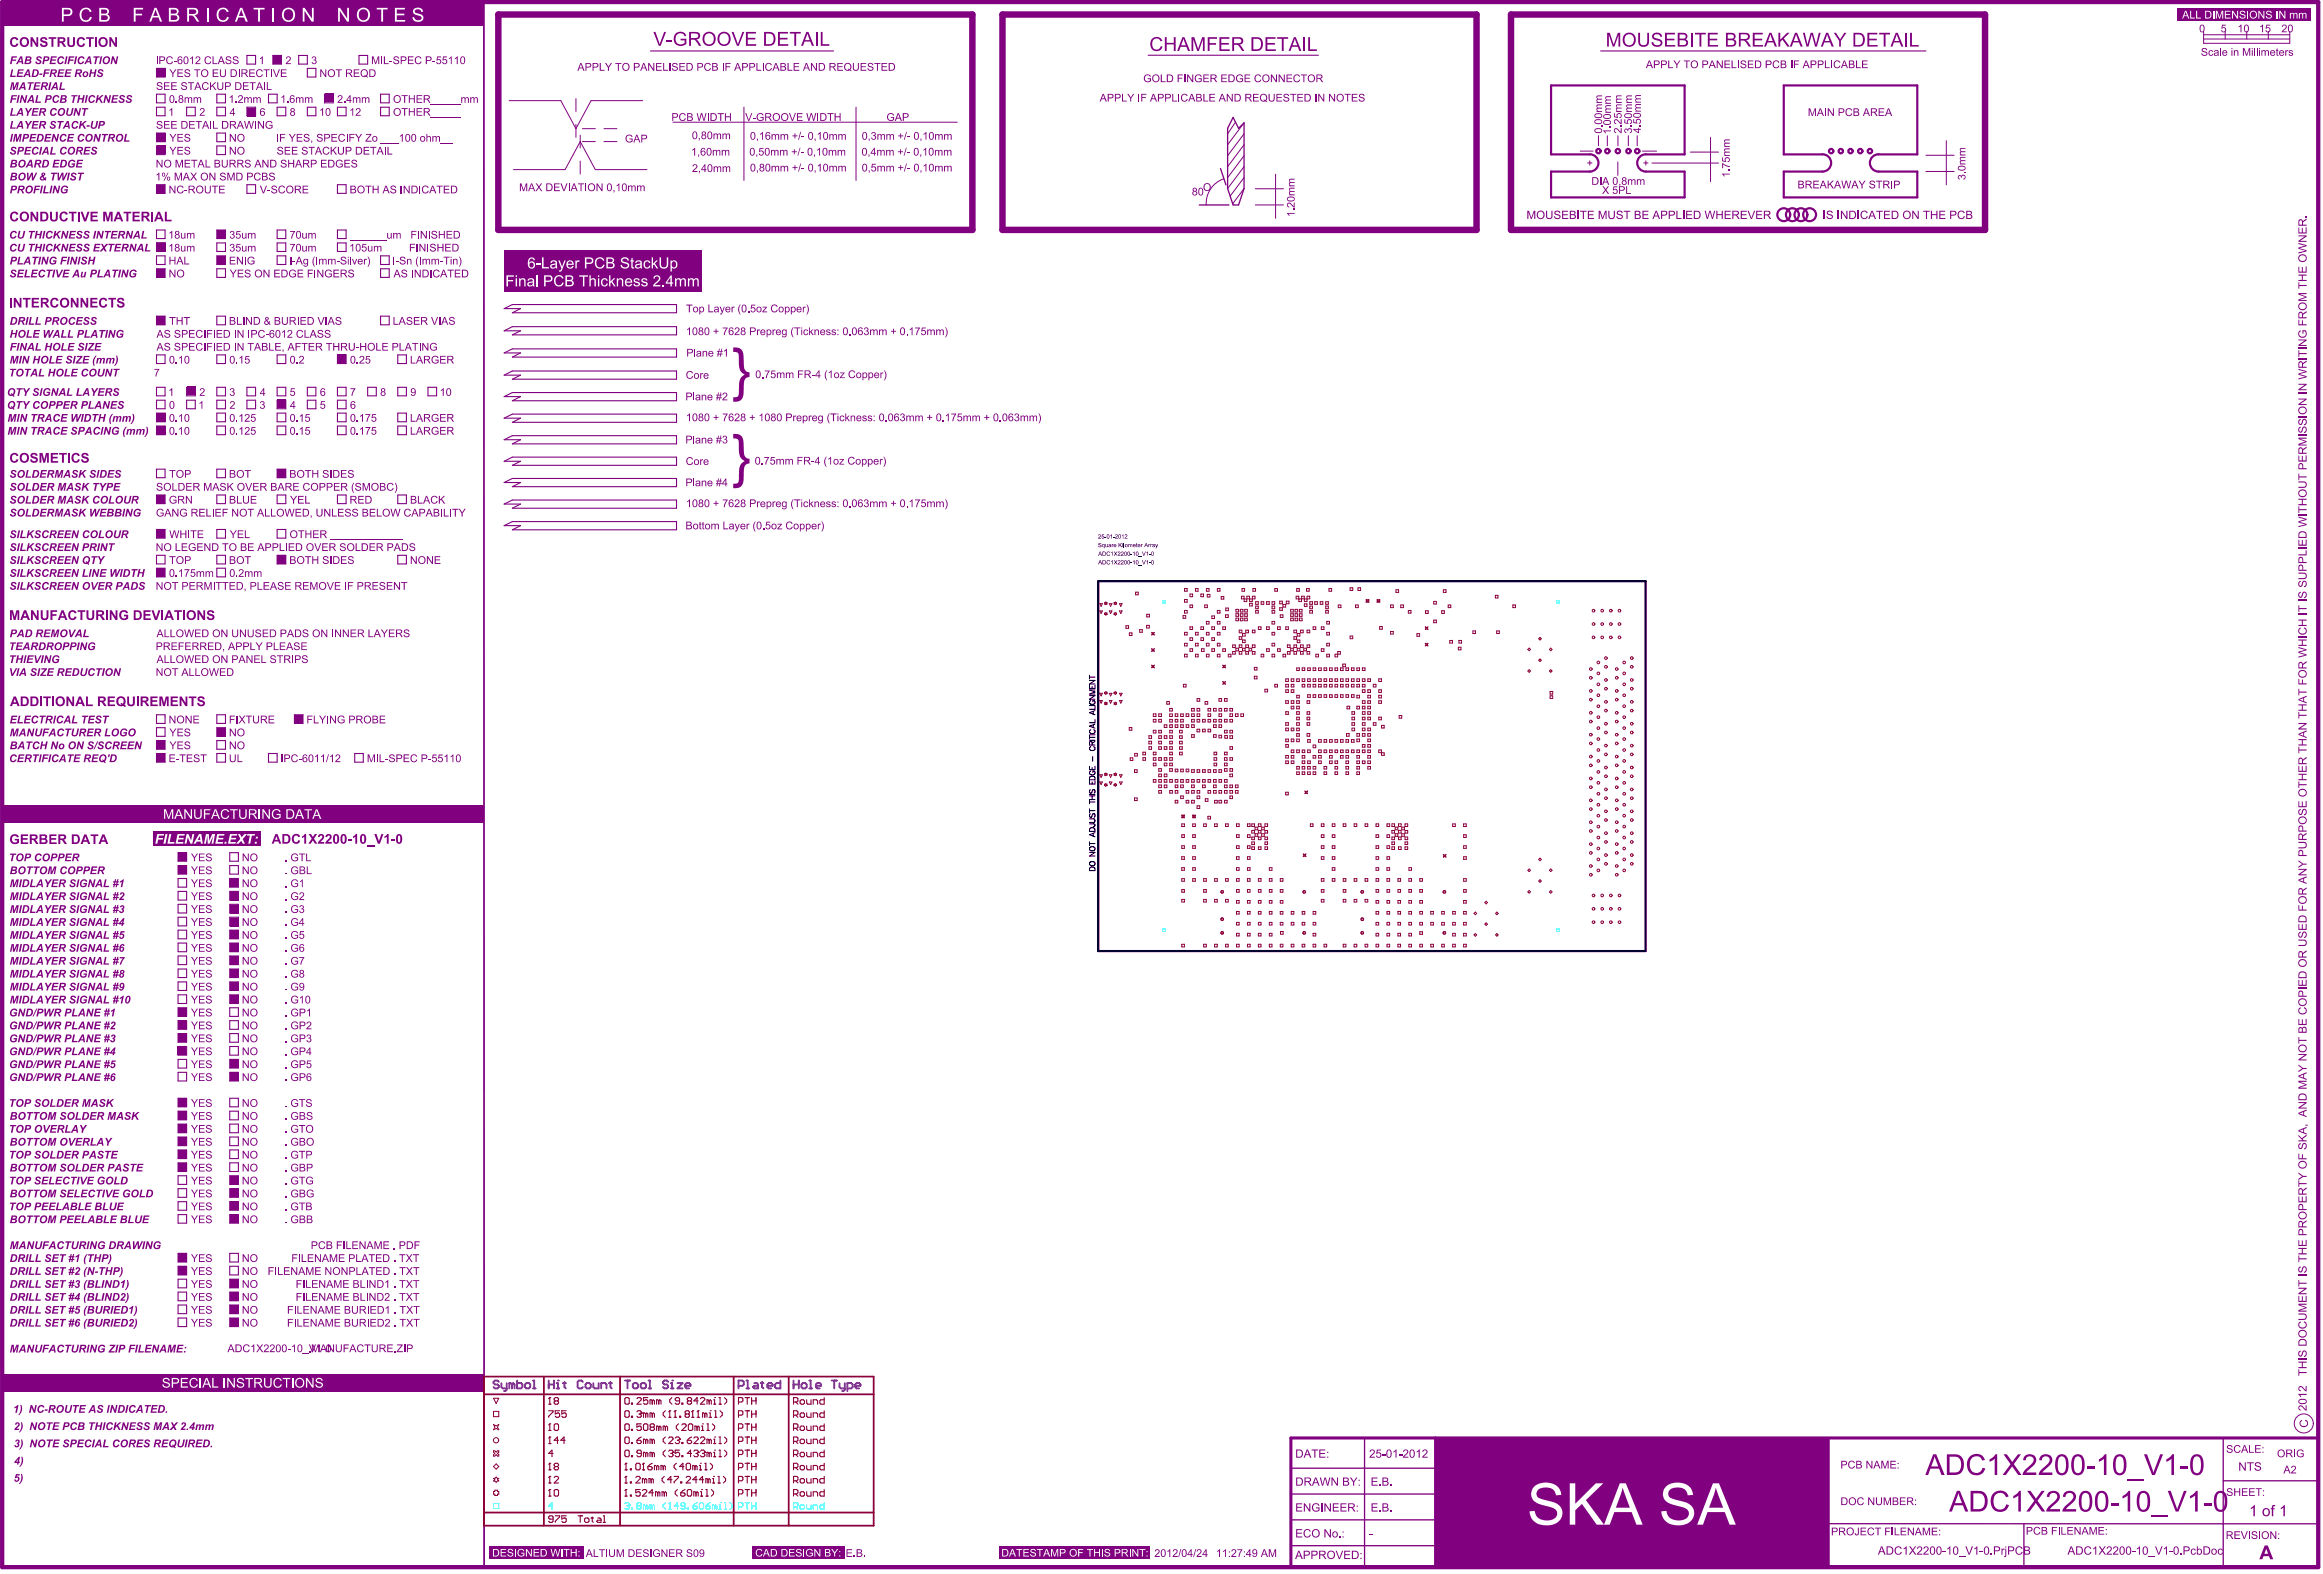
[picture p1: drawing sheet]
<svg xmlns="http://www.w3.org/2000/svg" width="897mm" height="608mm" viewBox="0 0 897 608" stroke-linecap="round" stroke-linejoin="round" font-family="sans-serif">
<g fill="#800080">
<path d="M60.5 291h3.3v3.3h-3.3z"/>
<path d="M60.5 204.5h3.3v3.3h-3.3z"/>
<path d="M60.6 159.5h3.3v3.3h-3.3z"/>
<path d="M60.5 122.1h3.3v3.3h-3.3z"/>
<path d="M60.5 103.8h3.3v3.3h-3.3z"/>
<path d="M60.7 93.9h3.3v3.3h-3.3z"/>
<path d="M60.6 51.3h3.3v3.3h-3.3z"/>
<path d="M60.6 26.1h3.3v3.4h-3.3z"/>
<path d="M72.2 149.3h3.3v3.3h-3.3z"/>
<path d="M88.8 509h3.3v3.3h-3.3z"/>
<path d="M88.8 494h3.3v3.3h-3.3z"/>
<path d="M88.8 499h3.3v3.3h-3.3z"/>
<path d="M88.8 469.1h3.3v3.2h-3.3z"/>
<path d="M88.8 454h3.3v3.4h-3.3z"/>
<path d="M88.8 459h3.3v3.4h-3.3z"/>
<path d="M88.8 414.1h3.3v3.3h-3.3z"/>
<path d="M88.8 384.2h3.3v3.3h-3.3z"/>
<path d="M88.8 374.2h3.3v3.3h-3.3z"/>
<path d="M88.8 379.2h3.3v3.3h-3.3z"/>
<path d="M88.8 359.2h3.3v3.3h-3.3z"/>
<path d="M88.8 364.2h3.3v3.3h-3.3z"/>
<path d="M88.8 344.4h3.3v3.3h-3.3z"/>
<path d="M88.8 349.4h3.3v3.3h-3.3z"/>
<path d="M88.7 339.3h3.4v3.3h-3.4z"/>
<path d="M83.8 281h3.3v3.4h-3.3z"/>
<path d="M83.8 88.8h3.3v3.3h-3.3z"/>
<path d="M105.4 21.4h3.3v3.4h-3.3z"/>
<path d="M113.7 276h3.3v3.4h-3.3z"/>
<path d="M130.5 136.8h3.3v3.3h-3.3z"/>
<path d="M125.5 36.1h3.3v3.4h-3.3z"/>
<path d="M60.5 286h3.3v3.3h-3.3z"/>
<path d="M60.5 191.2h3.3v3.3h-3.3z"/>
<path d="M60.5 219.4h3.3v3.4h-3.3z"/>
<path d="M60.6 164.4h3.3v3.4h-3.3z"/>
<path d="M60.5 71.3h3.3v3.4h-3.3z"/>
<path d="M60.6 56.1h3.3v3.4h-3.3z"/>
<path d="M88.8 504h3.3v3.3h-3.3z"/>
<path d="M88.8 464.1h3.3v3.3h-3.3z"/>
<path d="M88.8 409.1h3.3v3.4h-3.3z"/>
<path d="M88.8 354.4h3.3v3.3h-3.3z"/>
<path d="M88.8 369.2h3.3v3.3h-3.3z"/>
<path d="M83.8 98.8h3.3v3.3h-3.3z"/>
<path d="M68.8 484h3.3v3.4h-3.3z"/>
<path d="M68.8 439.1h3.3v3.3h-3.3z"/>
<path d="M68.8 444.1h3.3v3.3h-3.3z"/>
<path d="M68.8 429.1h3.3v3.3h-3.3z"/>
<path d="M68.8 434.1h3.3v3.3h-3.3z"/>
<path d="M68.8 399.1h3.3v3.4h-3.3z"/>
<path d="M68.6 404h3.3v3.4h-3.3z"/>
<path d="M68.8 389.2h3.3v3.3h-3.3z"/>
<path d="M68.8 334.3h3.3v3.3h-3.3z"/>
<path d="M107.2 214.4h3.3v3.3h-3.3z"/>
<path d="M107.1 181.2h3.3v3.3h-3.3z"/>
<path d="M107.2 154.3h3.3v3.3h-3.3z"/>
<path d="M95.4 41.7h3.3v3.3h-3.3z"/>
<path d="M68.8 449.1h3.3v3.3h-3.3z"/>
<path d="M68.8 489h3.3v3.3h-3.3z"/>
<path d="M68.7 394h3.4v3.4h-3.4z"/>
<path d="M68.8 424.1h3.3v3.3h-3.3z"/>
<path d="M68.8 329.3h3.3v3.3h-3.3z"/>
</g>
<g fill="none" stroke="#800080" stroke-width=".42">
<path d="M251.3 19.7h70.8M618.4 19.7h125.7M60.5 26.4h3.3v3.3h-3.3zM60.5 36.4h3.3v3.3h-3.3zM83.8 36.4h3.3v3.3h-3.3zM95.4 21.4h3.3v3.4h-3.3zM103.7 36.4h3.4v3.3h-3.4zM105.4 21.4h3.3v3.4h-3.3zM115.4 21.4h3.3v3.4h-3.3zM118.7 26.4h3.3v3.3h-3.3zM125.4 36.4h3.3v3.3h-3.3zM138.7 21.4h3.3v3.4h-3.3z"/>
<path d="M147 36.4h3.4v3.3h-3.4zM443.6 21.3h65.7M60.5 41.4h3.3v3.3h-3.3zM60.5 51.4h3.3v3.3h-3.3zM60.5 56.4h3.3v3.3h-3.3zM72.1 41.4h3.3v3.3h-3.3zM83.8 41.4h3.3v3.3h-3.3zM83.8 51.4h3.3v3.3h-3.3zM83.8 56.4h3.3v3.3h-3.3zM95.4 41.4h3.3v3.3h-3.3zM107.1 41.4h3.3v3.3h-3.3zM118.7 41.4h3.3v3.3h-3.3z"/>
<path d="M130.4 41.4h3.3v3.3h-3.3zM147 41.4h3.4v3.3h-3.4zM60.5 71.3h3.3v3.4h-3.3zM95.4 71.3h3.3v3.4h-3.3zM130.4 71.3h3.3v3.4h-3.3zM60.5 88.8h3.3v3.3h-3.3zM60.5 98.8h3.3v3.3h-3.3zM60.5 93.8h3.4v3.3h-3.4zM60.5 93.8v3.3M63.8 93.8v3.3M83.8 88.8h3.3v3.3h-3.3zM83.8 93.8h3.3v3.3h-3.3z"/>
<path d="M83.8 98.8h3.3v3.3h-3.3zM107.1 88.8h3.3v3.3h-3.3zM107.1 93.8h3.3v3.3h-3.3zM107.1 98.8h3.3v3.3h-3.3zM130.4 88.8h3.3v3.3h-3.3zM130.4 93.8h3.3v3.3h-3.3zM147 98.8h3.4v3.3h-3.4zM60.5 103.8h3.3v3.3h-3.3zM83.8 103.8h3.3v3.3h-3.3zM147 103.8h3.4v3.3h-3.4zM194.8 119.2l3.1-1.6h63.5v3.2h-63.5l3.2-1.6zM60.5 122.1h3.3v3.3h-3.3z"/>
<path d="M60.5 137.1h3.3v3.3h-3.3zM83.8 122.1h3.3v3.3h-3.3zM83.8 137.1h3.3v3.3h-3.3zM107.1 137.1h3.3v3.3h-3.3zM130.4 137.1h3.3v3.3h-3.3zM147 122.1h3.4v3.3h-3.4zM153.7 137.1h3.3v3.3h-3.3zM194.8 127.8l3.1-1.7h63.5v3.2h-63.5l3.2-1.5zM194.8 136.3l3.1-1.6h63.5v3.2h-63.5l3.2-1.6zM60.5 149.6h3.3v3.3h-3.3zM60.5 154.6h3.3v3.2h-3.3zM60.5 159.5h3.3v3.4h-3.3z"/>
<path d="M72.1 149.6h3.3v3.3h-3.3zM72.1 154.6h3.3v3.2h-3.3zM83.8 149.6h3.3v3.3h-3.3zM83.8 154.6h3.3v3.2h-3.3zM83.8 159.5h3.3v3.4h-3.3zM95.4 149.6h3.3v3.3h-3.3zM95.4 154.6h3.3v3.2h-3.3zM107.1 149.6h3.3v3.3h-3.3zM107.1 154.6h3.3v3.2h-3.3zM107.1 159.5h3.3v3.4h-3.3zM118.7 154.6h3.3v3.2h-3.3zM118.7 149.6h3.3v3.3h-3.3z"/>
<path d="M130.4 149.6h3.3v3.3h-3.3zM130.4 154.6h3.3v3.2h-3.3zM130.4 159.5h3.3v3.4h-3.3zM142 149.6h3.4v3.3h-3.4zM153.7 149.6h3.3v3.3h-3.3zM153.7 159.5h3.3v3.4h-3.3zM165.3 149.6h3.4v3.3h-3.4zM194.8 144.9l3.1-1.6h63.5v3.1h-63.5l3.2-1.5zM194.8 153.2l3.1-1.6h63.5v3.2h-63.5l3.2-1.6zM60.5 164.5h3.3v3.4h-3.3zM83.8 164.5h3.3v3.4h-3.3zM107.1 164.5h3.3v3.4h-3.3z"/>
<path d="M130.4 164.5h3.3v3.4h-3.3zM153.7 164.5h3.3v3.4h-3.3zM194.8 161.5l3.1-1.6h63.5v3.2h-63.5l3.2-1.6zM194.8 169.8l3.1-1.6h63.5v3.2h-63.5l3.2-1.6zM194.8 178.1l3.1-1.6h63.5v3.2h-63.5l3.2-1.6zM60.5 181.2h3.3v3.3h-3.3zM60.5 191.2h3.3v3.3h-3.3zM83.8 181.2h3.3v3.3h-3.3zM83.8 191.2h3.3v3.3h-3.3zM107.1 181.2h3.3v3.3h-3.3zM107.1 191.2h3.3v3.3h-3.3zM130.4 191.2h3.3v3.3h-3.3z"/>
<path d="M153.7 191.2h3.3v3.3h-3.3zM194.8 186.3l3.1-1.5h63.5v3.1h-63.5l3.2-1.6zM194.8 194.7l3.1-1.6h63.5v3.2h-63.5l3.2-1.6zM60.5 204.5h3.3v3.3h-3.3zM60.5 214.4h3.3v3.4h-3.3zM60.5 219.4h3.3v3.4h-3.3zM83.8 204.5h3.3v3.3h-3.3zM83.8 214.4h3.3v3.4h-3.3zM83.8 219.4h3.3v3.4h-3.3zM107.1 204.5h3.3v3.3h-3.3zM107.1 214.4h3.3v3.4h-3.3zM153.7 214.4h3.3v3.4h-3.3z"/>
<path d="M194.8 203l3.1-1.6h63.5v3.2h-63.5l3.2-1.6zM60.5 276h3.3v3.4h-3.3zM83.8 276h3.3v3.4h-3.3zM113.7 276h3.3v3.4h-3.3zM60.5 281h3.3v3.4h-3.3zM60.5 286h3.3v3.3h-3.3zM60.5 291h3.3v3.3h-3.3zM83.8 281h3.3v3.4h-3.3zM83.8 286h3.3v3.3h-3.3zM83.8 291h3.3v3.3h-3.3zM103.7 291h3.4v3.3h-3.4zM137 291h3.3v3.3h-3.3z"/>
<path d="M68.8 329.3h3.3v3.3h-3.3zM68.8 334.3h3.3v3.3h-3.3zM68.8 339.3h3.3v3.3h-3.3zM88.8 329.3h3.3v3.3h-3.3zM88.8 334.3h3.3v3.3h-3.3zM88.8 339.3h3.3v3.3h-3.3zM68.8 344.2h3.3v3.4h-3.3zM68.8 349.2h3.3v3.4h-3.3zM68.8 354.2h3.3v3.4h-3.3zM68.8 359.2h3.3v3.3h-3.3zM88.8 344.2h3.3v3.4h-3.3zM88.8 349.2h3.3v3.4h-3.3z"/>
<path d="M88.8 354.2h3.3v3.4h-3.3zM88.8 359.2h3.3v3.3h-3.3zM68.8 364.2h3.3v3.3h-3.3zM68.8 369.2h3.3v3.3h-3.3zM68.8 374.2h3.3v3.3h-3.3zM68.8 379.2h3.3v3.3h-3.3zM88.8 364.2h3.3v3.3h-3.3zM88.8 369.2h3.3v3.3h-3.3zM88.8 374.2h3.3v3.3h-3.3zM88.8 379.2h3.3v3.3h-3.3zM68.8 384.2h3.3v3.3h-3.3zM68.8 389.2h3.3v3.3h-3.3z"/>
<path d="M68.8 394.2h3.3v3.3h-3.3zM68.8 399.1h3.3v3.4h-3.3zM88.8 384.2h3.3v3.3h-3.3zM88.8 389.2h3.3v3.3h-3.3zM88.8 394.2h3.3v3.3h-3.3zM88.8 399.1h3.3v3.4h-3.3zM68.8 404.1h3.3v3.4h-3.3zM68.8 409.1h3.3v3.4h-3.3zM68.8 414.1h3.3v3.3h-3.3zM88.8 404.1h3.3v3.4h-3.3zM88.8 409.1h3.3v3.4h-3.3zM88.8 414.1h3.3v3.3h-3.3z"/>
<path d="M68.8 424.1h3.3v3.3h-3.3zM68.8 429.1h3.3v3.3h-3.3zM68.8 434.1h3.3v3.3h-3.3zM68.8 439.1h3.3v3.3h-3.3zM88.8 424.1h3.3v3.3h-3.3zM88.8 429.1h3.3v3.3h-3.3zM88.8 434.1h3.3v3.3h-3.3zM88.8 439.1h3.3v3.3h-3.3zM68.8 444.1h3.3v3.3h-3.3zM68.8 449.1h3.3v3.3h-3.3zM68.8 454h3.3v3.4h-3.3zM68.8 459h3.3v3.4h-3.3z"/>
<path d="M88.8 444.1h3.3v3.3h-3.3zM88.8 449.1h3.3v3.3h-3.3zM88.8 454h3.3v3.4h-3.3zM88.8 459h3.3v3.4h-3.3zM68.8 464.1h3.3v3.3h-3.3zM68.8 469.1h3.3v3.2h-3.3zM88.8 464.1h3.3v3.3h-3.3zM88.8 469.1h3.3v3.2h-3.3zM68.8 484h3.3v3.4h-3.3zM68.8 489h3.3v3.3h-3.3zM68.8 494h3.3v3.3h-3.3zM68.8 499h3.3v3.3h-3.3z"/>
<path d="M88.8 484h3.3v3.4h-3.3zM88.8 489h3.3v3.3h-3.3zM88.8 494h3.3v3.3h-3.3zM88.8 499h3.3v3.3h-3.3zM68.8 504h3.3v3.3h-3.3zM68.8 509h3.3v3.3h-3.3zM88.8 504h3.3v3.3h-3.3zM88.8 509h3.3v3.3h-3.3z"/>
</g>
<g fill="none" stroke="#800080" stroke-width=".39">
<path d="M851.3 12.2v4.5h33.3v-4.5M851.3 15.1h33.3M851.3 13.4h33.3M859.7 12.2v2.9M868 12.2v2.9M876.3 12.2v2.9M196.7 38.9h20l5.8 10.8 5.8-10.8h20M222.5 38.1v5M222.5 48v5M224.2 52.2v5M225 54.7h5M225 49.7h5"/>
<path d="M233.3 54.7h5M233.3 49.7h5M260 47.2h109.8M287.4 41.4v28.3M330.7 41.4v28.3M477.3 47.2l-3 4.5M480.6 47.5l-6.3 8.4M480.6 55.9l-6.3 8.5M480.6 51.7l-6.3 8.4M610.5 58.4h5M617.5 52.4v3.9M621 52.4v3.9"/>
<path d="M625.1 52.4v3.9M629.1 52.4v3.9M632.5 52.4v3.9M634.6 58.4h5.4M653 58.7h10.9M660.8 53.1v17M744.1 60h10.9M751.9 54.3v17.1M198.4 65.5h19.9l5.9-10.8 5.8 10.8h20M224.2 62.2v5M480.6 72.8l-4.3 5.8M480.6 60.1l-6.3 8.5"/>
<path d="M480.6 68.6l-5.3 7.1M480.6 64.4l-6.3 8.4M485 79.1h10.8M485 72.9h10.8M492.8 67.3v17M613.4 62.9h1.7M614.2 62.1v1.7M625 62.5v5.2M635 62.9h1.7M635.9 62.1v1.7M638.2 63h25.7M744.1 66.2h10.9"/>
</g>
<g fill="none" stroke="#800080" stroke-width=".51">
<path d="M476.4 45.3l2.1 4.3 2.1-2.1v25.3l-2.1 6.3h-2.1l-2.1-6.3v-23.2zM463.3 79.1h11.5M471.5 65.1l2.1 6.3M527.2 555.4v50M706.6 555.2v49.9M858.9 555.2v49.9M498.7 577h55.9M498.7 567h55.9M554.7 563.9v41.2M858.9 571.8h36.6M498.7 586.9h55.9M499.1 596.9h55.5"/>
<path d="M706.8 588.4l188.7 .1M781.9 588.5v16.2"/>
</g>
<path d="M554.6 555.3v49.9M895.5 555.3h-396.8v49.9" fill="none" stroke="#800080" stroke-width="1.2"/>
<path d="M614.2 59.6h-15v-26.6h51.6v26.6h-14.9M704.1 59.6h-15v-26.6h51.6v26.6h-14.9M614.2 66.3h-15v9.9h51.6v-9.9h-14.9M704.1 66.3h-15v9.9h51.6v-9.9h-14.9M895.6 172.6v432.6h-599.4" fill="none" stroke="#800080" stroke-width=".85"/>
<path d="M192.5 5.6h183.2v83.2h-183.2zM387.3 5.6h183.1v83.2h-183.1zM583.8 5.6h183.1v83.2h-183.1z" fill="none" stroke="#800080" stroke-width="2.5"/>
<path d="M186.9 .7l.1 604.8M1.1 83.2v521.7" fill="none" stroke="#800080" stroke-width=".68"/>
<path d="M.8 .8h894.8v604.4h-894.8z" fill="none" stroke="#800080" stroke-width="1.6"/>
<g fill="#800080">
<path d="M529 592.4h1.3v.4h-1.3z"/>
<path d="M65.5 150.6l1.1-.7v3h-.4v-2.4l-.7 .5z"/>
<path d="M65.5 42.5l1.1-.8v3h-.4v-2.3l-.7 .4z"/>
<path d="M89.1 155.1l.9-.2 .6 .4v.9l-1.3 1.3h1.4v.3h-1.9l.3-.7 1.2-1.1 .1-.4-.4-.4a.54 .54 0 0 0-.6 0 .54 .54 0 0 0-.2 .6l-.4-.1z"/>
<path d="M89 150.2l.9-.3 .6 .6-.3 .8 .4 .2 .1 .7-.6 .7h-.8l-.5-.5v-.3h.3l.3 .4 .5 .1 .4-.5-.2-.5-.6-.1v-.4l.6-.1v-.6l-.5-.2-.5 .5h-.3z"/>
<path d="M112.4 149.9h1.5v.4h-1.2l-.1 .8 .9-.1 .5 .7-.1 .7-.6 .5-.9-.1-.3-.6 .3-.1 .3 .4 .5 .1 .5-.6-.3-.7-1.3 .2z"/>
<path d="M8.2 562.5h.4l.2 .5 .1 1.6-.6 1.2-.5 .6h-.4l.9-1.7z"/>
<path d="M59.6 142.5h2l-.9 1.7-.3 1.2h-.4l.2-.9 .9-1.7h-1.5z"/>
<path d="M73.8 509.3h.5l.8 1.4 .9-1.4h.5l-1.2 1.8v1.2h-.4v-1.2z"/>
<path d="M76.9 509.3h2.1v.4h-1.7v.9h1.6v.3h-1.6v1.1h1.8v.3h-2.2z"/>
<path d="M79.8 509.6l1.1-.3 .8 .4 .1 .5h-.4l-.5-.6-.9 .4 .1 .4 1.3 .3 .4 .4v.6l-.4 .5-1.2 .1-.6-.5-.1-.4 .4-.1 .1 .5 .5 .2 1-.4-.2-.5-1.5-.5z"/>
<path d="M73.8 494.4h.5l.8 1.4 .9-1.4h.5l-1.2 1.7v1.2h-.4v-1.2z"/>
<path d="M76.9 494.4h2.1v.3h-1.7v.9h1.6v.4h-1.6v1h1.8v.3h-2.2z"/>
<path d="M79.8 494.7l1-.4 .9 .4 .1 .5h-.4l-.5-.5-.9 .3 .1 .4 1.6 .7 .2 .6-.4 .5-1.1 .2-.7-.4-.2-.6h.4l.7 .6 .9-.4-.2-.5-1.6-.6z"/>
<path d="M73.8 499.4h.5l.8 1.4 .9-1.4h.5l-1.2 1.6v1.3h-.4v-1.3z"/>
<path d="M76.9 499.4h2.1v.3h-1.7v.9h1.6v.4h-1.6v1h1.8v.3h-2.2z"/>
<path d="M79.8 499.7l.9-.4 1 .4 .1 .5h-.4l-.5-.5-.9 .2 .1 .5 1.6 .6 .2 .6-.4 .5-1.1 .3-.7-.4-.2-.7h.4l.7 .7 .9-.4-.2-.4-1.6-.7z"/>
<path d="M73.8 484.4h.5l.8 1.4 .9-1.4h.5l-1.2 1.7v1.3h-.4v-1.3z"/>
<path d="M76.9 484.4h2.1v.3h-1.7v.9h1.6v.4h-1.6v1h1.8v.4h-2.2z"/>
<path d="M79.8 484.7l1.1-.4 .8 .4 .1 .5h-.4l-.7-.6-.7 .4 .2 .5 1.5 .5 .2 .6-.4 .6-1 .2-.8-.4-.2-.6 .4-.1 .2 .5 .5 .3 .9-.5-.1-.4-1.6-.6z"/>
<path d="M73.8 469.4h.5l.8 1.4 .9-1.4h.5l-1.2 1.7v1.2h-.4v-1.2z"/>
<path d="M76.9 469.4h2.1v.3h-1.7v1h1.6v.3h-1.6v1h1.8v.3h-2.2z"/>
<path d="M79.8 469.7l1.1-.4 .8 .5 .1 .4-.4 .1-.5-.6-.9 .3 .1 .4 1.7 .8 .1 .5-.5 .6h-1.2l-.6-.5-.1-.4h.4l.1 .4 .5 .3 1-.4-.4-.6-1.3-.4z"/>
<path d="M73.8 454.4h.5l.8 1.4 .9-1.4h.5l-1.2 1.7v1.3h-.4v-1.3z"/>
<path d="M76.9 454.4h2.1v.4h-1.7v.9h1.6v.3h-1.6v1h1.8v.4h-2.2z"/>
<path d="M79.8 454.7l.9-.4 1 .5 .1 .5h-.4l-.5-.6-.9 .3 .1 .4 1.6 .7 .2 .6-.4 .5-1.1 .2-.7-.4-.2-.6h.4l.7 .7 .9-.4-.2-.5-1.6-.6z"/>
<path d="M73.8 459.4h.5l.8 1.4 .9-1.4h.5l-1.2 1.7v1.3h-.4v-1.3z"/>
<path d="M76.9 459.4h2.1v.4h-1.7v.9h1.6v.3h-1.6v1h1.8v.4h-2.2z"/>
<path d="M79.8 459.7l1.1-.3 .8 .4 .1 .5h-.4l-.5-.6-.9 .3 .1 .4 1.7 .8v.6l-.4 .5-1.2 .1-.6-.5-.1-.5h.4l.7 .7 .5-.1 .4-.3-.2-.5-1.5-.5z"/>
<path d="M73.8 439.4h.5l.8 1.5 .9-1.5h.5l-1.2 1.8v1.2h-.4v-1.2z"/>
<path d="M76.9 439.4h2.1v.4h-1.7v.9h1.6v.3h-1.6v1h1.8v.4h-2.2z"/>
<path d="M79.8 439.8l1.1-.4 .8 .4 .1 .5h-.4l-.7-.6-.7 .4 .2 .4 1.5 .6 .2 .6-.4 .6-1 .2-.8-.4-.2-.6 .4-.1 .2 .5 .5 .2 .9-.4-.1-.4-1.6-.7z"/>
<path d="M73.8 444.4h.5l.8 1.4 .9-1.4h.5l-1.2 1.7v1.3h-.4v-1.3z"/>
<path d="M76.9 444.4h2.1v.4h-1.7v.9h1.6v.4h-1.6v1h1.8v.3h-2.2z"/>
<path d="M79.8 444.7l1-.3 .9 .4 .1 .5h-.4l-.5-.6-.9 .3 .2 .5 1.5 .6 .2 .6-.4 .5-1 .3-.8-.4-.2-.7h.4l.2 .5 .5 .2 .9-.4-.2-.5-1.6-.6z"/>
<path d="M73.8 429.4h.5l.8 1.4 .9-1.4h.5l-1.2 1.8v1.2h-.4v-1.2z"/>
<path d="M76.9 429.4h2.1v.4h-1.7v.9h1.6v.4h-1.6v1h1.8v.3h-2.2z"/>
<path d="M79.8 429.8l1.1-.4 .8 .4 .1 .5h-.4l-.6-.6-.8 .4 .1 .4 1.6 .6 .2 .6-.4 .6-1.2 .1-.7-.4-.1-.5 .4-.1 .1 .5 .5 .2h.7l.3-.4-.1-.4-1.6-.6z"/>
<path d="M73.8 434.4h.5l.8 1.4 .9-1.4h.5l-1.2 1.8v1.2h-.4v-1.2z"/>
<path d="M76.9 434.4h2.1v.4h-1.7v.9h1.6v.3h-1.6v1.1h1.8v.3h-2.2z"/>
<path d="M79.8 434.8l1.1-.4 .8 .4 .1 .5h-.4l-.2-.4-.5-.2-.7 .4 .1 .4 1.6 .6 .2 .6-.4 .6-.9 .2-.9-.4-.2-.6 .4-.1 .5 .7h.8l.3-.4-.1-.4-1.6-.6z"/>
<path d="M73.8 414.5h.5l.8 1.4 .9-1.4h.5l-1.2 1.7v1.2h-.4v-1.2z"/>
<path d="M76.9 414.5h2.1v.3h-1.7v1h1.6v.3h-1.6v1h1.8v.3h-2.2z"/>
<path d="M79.8 414.8l1.1-.4 .8 .5 .1 .4h-.4l-.5-.5-.9 .3 .1 .4 1.7 .8v.6l-.4 .5h-1.2l-.6-.4-.1-.5h.4l.7 .6h.5l.4-.4-.2-.4-1.5-.5z"/>
<path d="M73.8 404.5h.5l.8 1.4 .9-1.4h.5l-1.2 1.7v1.3h-.4v-1.3z"/>
<path d="M76.9 404.5h2.1v.3h-1.7v.9h1.6v.4h-1.6v1h1.8v.4h-2.2z"/>
<path d="M79.8 404.8l1-.4 .9 .5 .1 .4-.4 .1-.5-.6-.9 .3 .1 .4 1.6 .7 .2 .6-.4 .5-1.1 .2-.7-.4-.2-.6h.4l.7 .7 .9-.4-.2-.5-1.6-.6z"/>
<path d="M73.8 399.5h.5l.8 1.4 .9-1.4h.5l-1.2 1.7v1.3h-.4v-1.3z"/>
<path d="M76.9 399.5h2.1v.4h-1.7v.8h1.6v.4h-1.6v1h1.8v.4h-2.2z"/>
<path d="M79.8 399.8l1-.4 .9 .5 .1 .4-.4 .1-.5-.6-.9 .3 .2 .5 1.5 .6 .2 .6-.4 .5-1 .2-.8-.4-.2-.6h.4l.2 .5 .5 .2 .9-.4-.2-.5-1.6-.6z"/>
<path d="M73.8 384.5h.5l.8 1.4 .9-1.4h.5l-1.2 1.8v1.2h-.4v-1.2z"/>
<path d="M76.9 384.5h2.1v.4h-1.7v.9h1.6v.3h-1.6v1h1.8v.4h-2.2z"/>
<path d="M79.8 384.9l1.1-.4 .8 .4 .1 .5h-.4l-.6-.6-.8 .4 .1 .4 1.6 .6 .2 .6-.4 .6-1.2 .1-.7-.4-.1-.6h.4l.1 .5 .5 .2 .7-.1 .3-.3-.1-.4-1.6-.7z"/>
<path d="M73.8 389.5h.5l.8 1.4 .9-1.4h.5l-1.2 1.7v1.3h-.4v-1.3z"/>
<path d="M76.9 389.5h2.1v.4h-1.7v.9h1.6v.3h-1.6v1h1.8v.4h-2.2z"/>
<path d="M79.8 389.8l1.1-.3 .8 .4 .1 .5h-.4l-.2-.5-.5-.1-.7 .3 .1 .5 1.6 .6 .2 .6-.4 .5-.9 .3-.9-.4-.2-.7h.4l.5 .7 .8-.1 .3-.3-.1-.4-1.6-.7z"/>
<path d="M73.8 379.5h.5l.8 1.4 .9-1.4h.5l-1.2 1.8v1.2h-.4v-1.2z"/>
<path d="M76.9 379.5h2.1v.4h-1.7v.9h1.6v.3h-1.6v1.1h1.8v.3h-2.2z"/>
<path d="M79.8 379.8l1.1-.3 .8 .4 .1 .5h-.4l-.5-.6-.9 .4 .1 .4 1.6 .6 .2 .6-.4 .6-1.1 .1-.8-.5-.1-.4 .4-.1 .1 .5 .5 .2 1-.4-.4-.5-1.3-.5z"/>
<path d="M73.8 374.5h.5l.8 1.4 .9-1.4h.5l-1.2 1.8v1.2h-.4v-1.2z"/>
<path d="M76.9 374.5h2.1v.4h-1.7v.9h1.6v.4h-1.6v1h1.8v.3h-2.2z"/>
<path d="M79.9 374.7l1-.2 .8 .4 .1 .5h-.4l-.5-.6-.9 .4 .1 .4 1.3 .3 .4 .5v.6l-.4 .4-1.2 .1-.6-.5-.1-.4 .4-.1 .1 .5 .5 .2 1-.4-.2-.4-1.5-.6-.2-.7z"/>
<path d="M73.8 364.6h.5l.8 1.4 .9-1.4h.5l-1.2 1.7v1.2h-.4v-1.2z"/>
<path d="M76.9 364.6h2.1v.3h-1.7v.9h1.6v.4h-1.6v1h1.8v.3h-2.2z"/>
<path d="M79.8 364.9l.9-.4 1 .5 .1 .4h-.4l-.5-.5-.9 .3 .1 .4 1.6 .7 .2 .6-.4 .5-1.1 .2-.7-.4-.2-.6h.4l.7 .6 .9-.4-.2-.4-1.6-.7z"/>
<path d="M73.8 359.6h.5l.8 1.4 .9-1.4h.5l-1.2 1.7v1.2h-.4v-1.2z"/>
<path d="M76.9 359.6h2.1v.3h-1.7v.9h1.6v.4h-1.6v1h1.8v.3h-2.2z"/>
<path d="M79.8 359.9l1-.4 .9 .5 .1 .4h-.4l-.5-.5-.9 .3 .1 .4 1.6 .7 .2 .6-.4 .5-1.1 .2-.7-.4-.2-.6h.4l.7 .6 .9-.4-.2-.4-1.6-.7z"/>
<path d="M73.8 344.6h.5l.8 1.4 .9-1.4h.5l-1.2 1.7v1.3h-.4v-1.3z"/>
<path d="M76.9 344.6h2.1v.4h-1.7v.8h1.6v.4h-1.6v1h1.8v.4h-2.2z"/>
<path d="M79.8 344.9l1.1-.4 .8 .5 .1 .4-.4 .1-.2-.5-.5-.1-.7 .3 .1 .4 1.6 .6 .2 .7-.4 .5-1 .2-.8-.4-.2-.6h.4l.5 .6h.8l.3-.3-.1-.5-1.6-.6z"/>
<path d="M73.8 349.6h.5l.8 1.4 .9-1.4h.5l-1.2 1.7v1.3h-.4v-1.3z"/>
<path d="M76.9 349.6h2.1v.3h-1.7v.9h1.6v.4h-1.6v1h1.8v.4h-2.2z"/>
<path d="M79.8 349.9l1.1-.4 .8 .4 .1 .5-.4 .1-.7-.6-.7 .3 .2 .5 1.5 .5 .2 .6-.4 .6-1 .2-.8-.4-.2-.6h.4l.2 .5 .5 .2 .9-.5-.1-.4-1.6-.6z"/>
<path d="M73.8 334.6h.5l.8 1.4 .9-1.4h.5l-1.2 1.7v1.3h-.4v-1.3z"/>
<path d="M76.9 334.6h2.1v.3h-1.7v1h1.6v.3h-1.6v1h1.8v.4h-2.2z"/>
<path d="M79.8 334.9l1.1-.3 .8 .4 .1 .4-.4 .1-.5-.6-.9 .3 .1 .5 1.6 .6 .2 .6-.4 .5-1.1 .2-.8-.5-.1-.5h.4l.1 .5 .5 .2 1-.4-.1-.4-1.6-.7z"/>
<path d="M73.8 339.6h.5l.8 1.4 .9-1.4h.5l-1.2 1.7v1.3h-.4v-1.3z"/>
<path d="M76.9 339.6h2.1v.3h-1.7v1h1.6v.3h-1.6v1h1.8v.4h-2.2z"/>
<path d="M79.8 339.9l1.1-.4 .8 .5 .1 .4-.4 .1-.6-.6-.8 .3 .1 .4 1.6 .6 .2 .7-.4 .5-.9 .2-.9-.3-.2-.7h.4l.1 .4 .5 .3 .7-.1 .3-.3-.1-.4-1.6-.7z"/>
<path d="M77.1 155.6l1.1-.7v2.9h-.4v-2.3l-.7 .5z"/>
<path d="M77.3 150.2l1.1-.3 .6 .4v.8l-1.4 1.4h1.5v.4h-2l1.6-2-.4-.7-.5 .1-.2 .5-.4-.1z"/>
<path d="M77.3 42.1l1.1-.4 .6 .5v.8l-1.4 1.4h1.5v.3h-2l1.6-2-.4-.7-.5 .1-.2 .5h-.4z"/>
<path d="M88.8 291.3h.3l.1 2.3 .6 .4 .8-.3 .1-2.4h.4v2.1l-.5 .8-.9 .2-.7-.4z"/>
<path d="M91.8 291.3h.3v2.6h1.5v.4h-1.8z"/>
<path d="M88.8 281.3h.4l1.5 2.4v-2.4h.4v3.1h-.4l-1.6-2.4v2.4h-.3z"/>
<path d="M88.8 51.7h.4l1.5 2.3v-2.3h.4v3h-.4l-1.6-2.3v2.3h-.3z"/>
<path d="M100.8 155.1l.8-.2 .5 .4 .1 .6-.4 .3 .4 .3 .2 .5-.6 .8h-.9l-.4-.5-.1-.2 .4-.1 .6 .6 .6-.6-.2-.5h-.7l.7-.7-.1-.4-.5-.2-.4 .5h-.4z"/>
<path d="M100.4 22.5l1.1-.7v3h-.4v-2.4l-.6 .5z"/>
<path d="M114.6 162.5h.4v.4h-.4z"/>
<path d="M115.8 160.6l1.1-.7v3h-.4v-2.3l-.7 .4z"/>
<path d="M118.2 159.9h1.5v.4h-1.2l-.2 .8 .8-.2 .7 .6-.1 1-.5 .3-.8 .1-.5-.4v-.4h.3l.6 .5 .6-.5-.2-.8-1.3 .1z"/>
<path d="M112.1 94.2h1.9l-.9 1.7-.2 1.2h-.4l.1-.8 .9-1.8h-1.4z"/>
<path d="M116.8 95h.3v1.6l.3 .3 .7-.3v-1.6h.4v2.1h-.3v-.3l-.7 .4-.6-.3z"/>
<path d="M119.1 95h.3v.3l.9-.3a.42 .42 0 0 0 .4 .3 .42 .42 0 0 0 .4-.3l.9 .3v1.8h-.3v-1.4l-.3-.4-.6 .2-.1 1.6h-.4v-1.6l-.2-.2-.6 .2v1.6h-.4z"/>
<path d="M112.1 89.2h1.9l-.9 1.7-.2 1.2h-.4l.1-.8 .9-1.8h-1.4z"/>
<path d="M116.8 90h.3v1.6l.4 .3 .6-.3v-1.6h.4v2.1h-.3v-.3l-.5 .4-.8-.2z"/>
<path d="M119.1 90h.3v.3l.9-.3a.34 .34 0 0 0 .3 .3 .34 .34 0 0 0 .4-.3h.6l.4 .3v1.8h-.3v-1.5l-.3-.3-.6 .3-.1 1.5h-.4v-1.5l-.2-.3-.6 .2v1.6h-.4z"/>
<path d="M120.7 22l.9-.2 .5 .3 .1 .6a.36 .36 0 0 0-.3 .4 .36 .36 0 0 0 .3 .3l-.1 1.1-.5 .3-.9-.2-.3-.6 .4-.1 .2 .5 .4 .1 .6-.7-.5-.5-.4 .1v-.4l.6-.2v-.5l-.5-.3-.4 .6-.4-.1z"/>
<path d="M110.7 22l.9-.2 .7 .4v.8l-1.4 1.4h1.5v.4h-2l1.6-2.2-.2-.4-.5-.2-.5 .6h-.3z"/>
<path d="M170.3 150.6l1.1-.7v3h-.4v-2.4l-.7 .5z"/>
<path d="M529.9 580.5h2.3v.4h-1.9v1h1.8v.4h-1.8v1h2v.4h-2.4z"/>
<path d="M532.9 583.3h.5v.4h-.5z"/>
<path d="M537.1 583.3h.5v.4h-.5z"/>
<path d="M858.5 9.5h1.4v.4h-1.2l-.1 .8 .8-.2 .6 .6v.9l-.7 .5h-.6l-.5-.6-.1-.2h.4l.2 .4 .5 .1 .5-.5-.3-.8-1.2 .2z"/>
<path d="M873.2 10.2l1.1-.7v3h-.4v-2.4l-.7 .5z"/>
<path d="M875.6 9.5h1.5v.4h-1.2l-.2 .8 .8-.2 .6 .6v.8l-.5 .6-.9-.1-.4-.5-.1-.2h.4l.2 .4 .5 .1 .5-.5-.3-.8-1.2 .2z"/>
<path d="M888.6 548.8l.7-.5 .1 .5-.6 .6 .1 .9 1.5 .4 .9-.8-.2-.9-.6-.3 .1-.4 .4 .1 .7 1-.2 1.1-1 .6-1.4-.2-.7-1.1z"/>
<path d="M888.2 542.9l.5-.2 .6 .1 1.5 1.4v-1.5h.3v2.1l-.5-.2-1.6-1.5-.7 .4 .1 .7 .5 .1v.4l-.5-.1-.5-.7z"/>
<path d="M887.9 538.3h3.2v.4h-2.5l.5 .7-.4 .1z"/>
<path d="M888.2 535.5l.4-.3 .7 .2 1.5 1.4v-1.6h.3v2.2l-2.2-1.8-.6 .4 .1 .7 .5 .2v.4l-.6-.2-.4-.7z"/>
<path d="M6.2 569.3h1.5l-.2 .5h-.9l-.2 .5h.8l.3 .9-.3 .7-.7 .4-.7-.2-.3-.7 .6-.1 .3 .5 .5-.5-.2-.7-1 .2z"/>
<path d="M8.1 569.2l.5 .3 .1 1.9-.9 1.5-.6 .2 1-1.9z"/>
<path d="M73.8 504.3h.5l.8 1.4 .9-1.4h.5l-1.2 1.7v1.3h-.4v-1.3z"/>
<path d="M76.9 504.3h2.1v.4h-1.7v.9h1.6v.3h-1.6v1.1h1.8v.3h-2.2z"/>
<path d="M79.8 504.6l1.1-.3 .8 .4 .1 .5h-.4l-.5-.6-.9 .4 .1 .4 1.7 .8v.6l-.4 .4-1.2 .1-.6-.5-.1-.5h.4l.7 .7h.5l.4-.4-.2-.4-1.5-.6z"/>
<path d="M73.8 449.4h.5l.8 1.4 .9-1.4h.5l-1.2 1.7v1.3h-.4v-1.3z"/>
<path d="M76.9 449.4h2.1v.4h-1.7v.9h1.6v.3h-1.6v1.1h1.8v.3h-2.2z"/>
<path d="M79.8 449.7l1-.3 .9 .4 .1 .4-.4 .1-.5-.6-.9 .3 .1 .5 1.6 .6 .2 .6-.4 .5-1.1 .2-.7-.3-.2-.7h.4l.7 .7 .9-.4-.2-.5-1.6-.6z"/>
<path d="M73.8 464.4h.5l.8 1.4 .9-1.4h.5l-1.2 1.7v1.3h-.4v-1.3z"/>
<path d="M76.9 464.4h2.1v.3h-1.7v1h1.6v.3h-1.6v1h1.8v.4h-2.2z"/>
<path d="M79.8 464.7l1.1-.3 .8 .4 .1 .4h-.4l-.5-.5-.9 .3 .1 .5 1.3 .3 .4 .4v.6l-.4 .5-1.2 .1-.6-.5-.1-.5h.4l.1 .5 .5 .2 1-.4-.2-.5-1.5-.5z"/>
<path d="M73.8 489.3h.5l.8 1.5 .9-1.5h.5l-1.2 1.8v1.2h-.4v-1.2z"/>
<path d="M76.9 489.3h2.1v.4h-1.7v.9h1.6v.4h-1.6v1h1.8v.3h-2.2z"/>
<path d="M79.8 489.7l1-.4 .9 .5 .1 .4h-.4l-.5-.5-.9 .3 .2 .4 1.5 .7 .2 .5-.4 .6-1 .2-.8-.4-.2-.6 .4-.1 .2 .5 .5 .2 .9-.4-.2-.4-1.6-.7z"/>
<path d="M73.8 409.5h.5l.8 1.4 .9-1.4h.5l-1.2 1.7v1.3h-.4v-1.3z"/>
<path d="M76.9 409.5h2.1v.3h-1.7v.9h1.6v.4h-1.6v1h1.8v.4h-2.2z"/>
<path d="M79.8 409.8l.9-.4 1 .5 .1 .4h-.4l-.5-.5-.9 .3 .1 .4 1.6 .7 .2 .6-.4 .5-1.1 .2-.7-.4-.2-.6h.4l.7 .7 .9-.5-.2-.4-1.6-.7z"/>
<path d="M73.8 394.5h.5l.8 1.4 .9-1.4h.5l-1.2 1.7v1.3h-.4v-1.3z"/>
<path d="M76.9 394.5h2.1v.4h-1.7v.9h1.6v.3h-1.6v1h1.8v.4h-2.2z"/>
<path d="M79.8 394.8l1.1-.3 .8 .4 .1 .4-.4 .1-.7-.6-.7 .3 .2 .5 1.5 .5 .2 .7-.4 .5-1 .2-.8-.3-.2-.7h.4l.2 .5 .5 .2 .9-.4-.1-.4-1.6-.7z"/>
<path d="M73.8 424.5h.5l.8 1.4 .9-1.4h.5l-1.2 1.7v1.2h-.4v-1.2z"/>
<path d="M76.9 424.5h2.1v.3h-1.7v.9h1.6v.4h-1.6v1h1.8v.3h-2.2z"/>
<path d="M79.8 424.8l1.1-.4 .8 .4 .1 .5h-.4l-.5-.5-.9 .3 .1 .4 1.6 .6 .2 .6-.4 .6-1.1 .2-.8-.6-.1-.4 .4-.1 .1 .5 .5 .2 1-.4-.1-.4-1.6-.6z"/>
<path d="M73.8 354.6h.5l.8 1.4 .9-1.4h.5l-1.2 1.7v1.3h-.4v-1.3z"/>
<path d="M76.9 354.6h2.1v.3h-1.7v.9h1.6v.4h-1.6v1h1.8v.4h-2.2z"/>
<path d="M79.8 354.8l1-.3 .9 .5 .1 .4h-.4l-.5-.5-.9 .3 .2 .5 1.5 .6 .2 .6-.4 .5-1 .2-.8-.4-.2-.6 .4-.1 .2 .5 .5 .3 .9-.5-.2-.4-1.6-.7z"/>
<path d="M73.8 369.6h.5l.8 1.4 .9-1.4h.5l-1.2 1.6v1.3h-.4v-1.3z"/>
<path d="M76.9 369.6h2.1v.3h-1.7v.9h1.6v.4h-1.6v1h1.8v.3h-2.2z"/>
<path d="M79.8 369.8l1.1-.3 .8 .4 .1 .5h-.4l-.5-.5-.9 .3 .1 .4 1.7 .8v.6l-.4 .4-1.2 .1-.6-.4-.1-.5 .4-.1 .7 .7h.5l.4-.4-.2-.4-1.5-.6z"/>
<path d="M73.8 329.6h.5l.8 1.4 .9-1.4h.5l-1.2 1.7v1.3h-.4v-1.3z"/>
<path d="M76.9 329.6h2.1v.4h-1.7v.9h1.6v.3h-1.6v1h1.8v.4h-2.2z"/>
<path d="M79.9 329.8l1-.2 .8 .4 .1 .5h-.4l-.5-.6-.9 .4 .1 .4 1.3 .3 .4 .4v.6l-.4 .5-1.2 .1-.6-.5-.1-.5h.4l.1 .5 .5 .2 1-.4-.2-.5-1.5-.5-.2-.7z"/>
<path d="M88.8 286.3h.4l1.5 2.4v-2.4h.4v3h-.4l-1.6-2.3v2.3h-.3z"/>
<path d="M88.8 56.7h.4l1.5 2.4v-2.4h.4v3h-.4l-1.6-2.4v2.4h-.3z"/>
<path d="M112.1 191.5h.4l.9 1.4 .9-1.4h.5l-1.2 1.7v1.3h-.4v-1.3z"/>
<path d="M115.1 191.5h2.2v.4h-1.7v.9h1.6v.3h-1.6v1h1.8v.4h-2.3z"/>
<path d="M117.9 191.5h.4v2.6h1.5v.4h-1.9z"/>
<path d="M114.6 167.4h.4v.5h-.4z"/>
<path d="M115.8 165.6l1.1-.7v3h-.4v-2.4l-.7 .5z"/>
<path d="M118.2 164.9h1.5v.3h-1.2l-.2 .8h1l.5 .6-.1 .8-.7 .5-.8-.2-.3-.5 .3-.1 .2 .4 .5 .1 .5-.5v-.5l-.4-.4-1.1 .2z"/>
<path d="M114.6 140h.4v.4h-.4z"/>
<path d="M115.7 137.8l.8-.4 .7 .2 .2 1-1.4 1.5h1.5v.3h-2l1.6-2.1-.4-.6-1.1 .6z"/>
<path d="M327 598.3h2.2v.3h-1.8v.9h1.7v.4h-1.7v1h1.8v.4h-2.2z"/>
<path d="M329.9 600.8h.4v.5h-.4z"/>
<path d="M333.8 600.8h.4v.5h-.4z"/>
<path d="M343 44.2l1-.6 1.1 .3 .3 .6-.4 .2-.4-.6-1.1 .1-.3 .5-.1 .8 .5 .8 .7 .1 .8-.3v-.6h-.9v-.3h1.2v1.1l-1 .4-1.2-.3-.5-1z"/>
<path d="M497.2 82.2h3v.4h-2.4l.5 .7h-.4z"/>
<path d="M499.7 80.7h.5v.4h-.5z"/>
<path d="M497.3 78.6l1-.3 1.5 1.4v-1.5h.4v2l-2.1-1.6-.6 .4 .1 .5 .5 .2-.1 .4-.4-.1-.4-.6z"/>
<path d="M498.2 72.6l2-.1v.4l-1.9 .2 .3 .6 1.6 .1v.3l-1.8 .1v.6l1.8 .3v.3h-2.2v-.3h.3l-.3-.9a.45 .45 0 0 0 .3-.5 .45 .45 0 0 0-.3-.4z"/>
<path d="M498.1 69.3l2.1-.3v.4l-1.9 .2 .3 .7h1.6v.4h-1.8v.7l1.8 .2v.4h-2.2v-.4h.3l-.3-.9a.42 .42 0 0 0 .3-.4 .42 .42 0 0 0-.3-.4z"/>
<path d="M529.9 570.6h2.3v.4h-1.9v.9h1.8v.4h-1.8v1.1h2v.3h-2.4z"/>
<path d="M532.9 573.3h.5v.4h-.5z"/>
<path d="M537.1 573.3h.5v.4h-.5z"/>
<path d="M619.4 50.4h3v.3h-2.4l.5 .7-.4 .1z"/>
<path d="M621.9 48.8h.5v.4h-.5z"/>
<path d="M620.3 40.8l2.1-.2v.4h-1.6l-.3 .4 .3 .5h1.6v.4h-1.5l-.4 .3 .3 .5 1.6 .1v.4h-2.2v-.4h.3l-.3-.5 .1-.4a.34 .34 0 0 0 .3-.4 .34 .34 0 0 0-.4-.3z"/>
<path d="M620.3 37.3l2.1-.2v.4h-1.6l-.3 .4 .3 .5h1.6v.4h-1.5l-.4 .4 .3 .5h1.6v.4h-2.2v-.3h.3l-.3-.5 .1-.5a.34 .34 0 0 0 .3-.4 .34 .34 0 0 0-.4-.3z"/>
<path d="M618.5 48.5h.4v.4h-.4z"/>
<path d="M617 40.4l1.9-.1v.4h-1.6l-.2 .2 .3 .6 1.5 .1v.4h-1.5l-.3 .2 .2 .6 1.6 .1v.3h-2.1v-.3h.3l-.3-.9a.34 .34 0 0 0 .3-.3 .34 .34 0 0 0-.3-.4z"/>
<path d="M617 37l1.9-.2v.4h-1.6l-.2 .3 .3 .6h1.5v.4h-1.5l-.3 .2 .2 .6 1.6 .1v.4h-2.1v-.4h.3l-.4-.5 .4-.7-.4-.6z"/>
<path d="M633.5 48.3h.5v.5h-.5z"/>
<path d="M631 46h.3v1.2l.8 .1v-1l.5-.4h.8l.6 .6-.1 .8-.7 .5 .5-1-.2-.4-.6-.2-.6 .5 .2 1-1.5-.2z"/>
<path d="M631.8 40.4l.5-.2h1.7v.4h-1.7l-.2 .3 .4 .5h1.5v.4h-1.7l-.2 .3 .2 .6 1.7 .1v.3h-2.2v-.3h.3l-.3-.9 .3-.4-.3-.4z"/>
<path d="M631.8 37l.5-.3h1.7v.4h-1.7l-.2 .3 .4 .6h1.5v.4h-1.7l-.2 .3 .2 .5 1.7 .1v.3h-2.2v-.3h.3l-.3-.9 .3-.3-.3-.5z"/>
<path d="M627.6 50l.8-.4 .5 .4 .3-.4 .6-.1 .6 .5 .1 .7-.3 .5-.5 .2-.1-.4 .6-.4-.2-.6h-.8l-.1 .7-.9-.7-.4 .5 .5 .5-.1 .4-.6-.5z"/>
<path d="M630.1 48.5h.4v.4h-.4z"/>
<path d="M627.5 46.1h.4v1.2l.8 .2-.2-.7 .3-.6 .5-.2 .7 .1 .5 .5-.1 1-.7 .4v-.4l.4-.3 .1-.4-.6-.5-.7 .3 .2 1.2-1.6-.3z"/>
<path d="M628.4 40.5l2.1-.2v.4h-1.7l-.2 .4 .4 .5h1.5v.4h-1.6l-.3 .3 .4 .5 1.5 .1v.3h-2.2v-.3h.3l-.3-.9 .4-.4-.4-.5z"/>
<path d="M628.4 37.1l2.1-.3v.4h-1.7l-.2 .4 .4 .5h1.5v.4h-1.6l-.3 .4 .4 .5h1.5v.4h-2.2v-.4h.3l-.3-.8 .4-.4-.4-.6z"/>
<path d="M665.3 67.1h3v.3h-2.3l.4 .7h-.4z"/>
<path d="M667.9 65.5h.4v.4h-.4z"/>
<path d="M665.3 63l1.7 .8 1.3 .3v.4l-1.7-.4-.9-.6v1.4h-.4z"/>
<path d="M665.3 60.8h.4v1.2l.8 .2-.2-.8 .2-.4 1-.3 .7 .4 .1 .9-.8 .6 .5-1-.3-.5h-.6l-.5 .4 .3 1.1-1.6-.3z"/>
<path d="M666.2 57.6l2.1-.3v.4h-1.7l-.2 .3 .4 .6h1.5v.3h-1.6l-.3 .3 .2 .6 1.7 .1v.3h-2.2v-.3h.3l-.3-.9 .4-.3-.4-.5z"/>
<path d="M666.2 54.1l2.1-.3v.4h-1.7l-.2 .3 .4 .6h1.5v.4h-1.6l-.3 .3 .2 .5 1.7 .1v.3h-2.2v-.2h.3l-.3-.9 .4-.4-.4-.5z"/>
<path d="M888 528.8h.3v1h2.8v.5h-2.8v1h-.3z"/>
<path d="M888 525.8h3.1v.4h-1.4v1.7h1.4v.4h-3.1v-.4h1.3v-1.7h-1.3z"/>
<path d="M65.7 155.3l.9-.4 .6 .4 .2 1.7-.6 .8-.6 .1-.6-.4-.1-1.6zM66 155.4l-.1 1.7 .5 .5 .6-.6-.1-1.4-.3-.4z"/>
<path d="M90.1 41.7h.3v1.9h.4v.4h-.4v.7h-.3v-.7h-1.3zM90.1 42.3l-1 1.3h1z"/>
<path d="M113.4 154.9h.3v1.9h.4v.4h-.4v.6h-.3v-.6h-1.3zM113.4 155.5l-1 1.3h1z"/>
<path d="M112.4 41.9l1-.1 .5 .5v.5l-.4 .3 .5 .8-.5 .8h-.7l-.7-.5v-.8l.6-.3-.5-.5zM112.6 42.5a.49 .49 0 0 0 .9 0 .49 .49 0 0 0-.9 0zM112.4 43.9a.65 .65 0 0 0 1.3 0 .65 .65 0 0 0-1.3 0z"/>
<path d="M850.1 9.8l.9-.3 .6 .5 .1 1.3-.5 1.1-.7 .1-.5-.4-.2-1.4zM850.4 10l-.2 1.7 .3 .5h.4l.4-.5v-1.4l-.4-.5z"/>
<path d="M7.2 562.6h.5l-.4 1.8h.4l-.1 .6h-.4l-.1 .5h-.5l.1-.5h-1.2l.1-.6zM7 563.5l-.8 .9h.6z"/>
<path d="M91.6 282.9a1.51 1.51 0 0 1 3 0 1.51 1.51 0 0 1-3 0zM92.1 282.9a1.1 1.1 0 0 0 2.2 0 1.1 1.1 0 0 0-2.2 0z"/>
<path d="M91.6 53.2a1.5 1.5 0 0 1 3 0 1.5 1.5 0 0 1-3 0zM92.4 52.3l-.3 .7 .2 1 .5 .4 .8-.1 .5-.9-.1-.9-.8-.5z"/>
<path d="M101.8 149.9h.3v1.9h.4v.4h-.4v.7h-.4v-.7h-1.3zM101.7 150.5l-.9 1.3h.9z"/>
<path d="M100.7 42l1-.3 .5 .4 .1 .4h-.3l-.2-.4h-.6l-.4 .9v.2l.9-.4 .5 .3 .2 .8-.5 .8h-.8l-.6-.6-.1-1.2zM100.9 43.8a.64 .64 0 0 0 1.2 0 .64 .64 0 0 0-1.2 0z"/>
<path d="M112.5 160h1l.5 .7-.1 1.5-.5 .7-.8-.1-.5-.6v-1.4zM112.6 160.4l-.1 1.6 .6 .6 .5-.5v-1.3l-.5-.6z"/>
<path d="M114.6 94.5l.9-.3 .7 .5 .1 1.4-.6 1-.6 .1-.6-.6-.2-1.2zM114.9 94.7l-.1 1.6 .6 .6 .5-.5v-1.4l-.5-.5z"/>
<path d="M114.6 89.5l.9-.3 .7 .5 .1 1.4-.5 1-.7 .1-.6-.5-.2-1.3zM114.9 89.6l-.1 1.7 .3 .5 .4 .1 .4-.7v-1.2l-.5-.5z"/>
<path d="M147.3 150.2l.9-.3 .5 .3 .1 .6-.4 .5 .5 .4-.1 .8-.5 .4h-.7l-.5-.5 .1-.8a.3 .3 0 0 0 .3-.3 .3 .3 0 0 0-.3-.3zM147.5 150.7a.5 .5 0 0 0 1 0 .5 .5 0 0 0-1 0zM147.4 152a.61 .61 0 0 0 1.2 0 .61 .61 0 0 0-1.2 0z"/>
<path d="M159 150.2l.8-.3 .7 .5 .1 1.6-.5 .8-.9 .1-.4-.5-.1-.2 .4-.1 .2 .5h.6l.4-.8v-.3l-.5 .3-.9-.2-.2-1zM159 150.9a.62 .62 0 0 0 1.2 0 .62 .62 0 0 0-1.2 0z"/>
<path d="M172.7 150.2l.8-.3 .6 .5 .2 1.3-.5 1.1-.7 .1-.6-.5-.1-1.2zM172.9 150.4l-.1 1.8 .7 .4 .4-.5v-1.4l-.4-.5z"/>
<path d="M534.1 580.5l1.8 .1 .4 .5v.6a.32 .32 0 0 0-.3 .3 .32 .32 0 0 0 .3 .3l.2 .7-.4 .5-2 .2zM534.5 580.9v1l1.4-.2-.1-.7zM534.5 582.3v1l1.5-.2-.2-.8z"/>
<path d="M888.1 540.6l1-.4 1.4 .1 .6 .6v.7l-.7 .6h-1.7l-.7-.6zM888.4 540.8l-.1 .7 .8 .3h1.2l.6-.5-.2-.5-.5-.2z"/>
<path d="M91.6 287.9a1.5 1.5 0 0 1 3 0 1.5 1.5 0 0 1-3 0zM92.3 287l-.2 1.1 .3 .6 .5 .3 .8-.2 .4-.8-.3-1-.8-.4z"/>
<path d="M91.6 58.2a1.5 1.5 0 0 1 3 0 1.5 1.5 0 0 1-3 0zM92.3 57.4l-.2 1 .3 .7 .5 .3 .8-.2 .4-.8-.3-1.1-.9-.3z"/>
<path d="M112.5 165l1-.1 .5 .8-.1 1.5-.5 .7-.8-.1-.5-.7v-1.3zM112.6 165.4l-.1 1.6 .6 .6 .5-.5v-1.3l-.5-.6z"/>
<path d="M112.5 137.6l.8-.2 .7 .8-.1 1.6-.7 .6h-.6l-.5-.7v-1.3zM112.6 137.9l-.1 1.7 .6 .5 .5-.5v-1.3l-.4-.6z"/>
<path d="M330.9 598.3h1.7l.4 .5v.5a.32 .32 0 0 0-.4 .4 .32 .32 0 0 0 .4 .2l.2 .7-.4 .5-1.9 .2zM331.4 598.6v.9l1.2-.1-.2-.8zM331.4 599.9v1l1.3-.2-.2-.8z"/>
<path d="M346.8 43.7h.5l1.2 3h-.5l-.3-.9h-1.2l-.4 .9h-.4zM347 44l-.5 1.5h1.1z"/>
<path d="M348.8 43.7l1.8 .1 .5 .6-.4 .9-1.5 .2v1.2h-.4zM349.2 44.1v1l1.3-.1v-.8z"/>
<path d="M464.9 72.3a1.5 1.5 0 0 1 3 0 1.5 1.5 0 0 1-3 0zM465.6 71.3l-.3 1 .2 .7 .5 .4h.8l.5-.8v-1l-.8-.6z"/>
<path d="M497.3 76.4l.7-.5h1.4l.7 .4 .1 .8-.5 .6-1.8 .1-.6-.5zM497.7 76.4l-.2 .6 .4 .4h1.4l.6-.4-.1-.5-.4-.2z"/>
<path d="M534.1 570.6l1.8 .1 .4 .5v.4a.36 .36 0 0 0-.3 .4 .36 .36 0 0 0 .4 .3l.1 .7-.4 .6-2 .1zM534.5 571v.9l1.4-.2-.1-.7zM534.5 572.3v1.1l1.5-.2-.2-.9z"/>
<path d="M619.6 46.7l.8-.3h1.4l.5 .5 .1 .8-.8 .5h-1.4l-.7-.5zM619.8 47v.6l.6 .3 1.4-.1 .3-.3v-.4l-.7-.4z"/>
<path d="M619.5 44.4l.9-.4 1.4 .1 .6 .6v.6l-.8 .6h-1.5l-.6-.5zM619.8 44.6l-.1 .5 .4 .4h1.5l.5-.4-.5-.7z"/>
<path d="M616.1 50l.7-.5 1.6 .1 .5 .3 .1 .8-.8 .6h-1.5l-.6-.4zM616.4 50.1l-.1 .5 .6 .4h1.2l.6-.4-.1-.5-.4-.2z"/>
<path d="M616.1 46.5l.7-.4h1.6l.5 .3 .1 .8-.8 .7h-1.5l-.6-.5zM616.5 46.6l-.2 .5 .4 .4h1.4l.6-.3-.1-.6-.4-.2z"/>
<path d="M616.2 44l1.1-.3 1.1 .1 .5 .4v.8l-.8 .6-1.4-.1-.7-.6zM616.5 44.2l-.2 .6 .4 .4 1.2 .1 .8-.5-.1-.4-.5-.3z"/>
<path d="M631 49.8h1.9v-.4h.3v.4h.8v.3h-.8v1.3h-.3l-1.9-1.3zM631.5 50.1l1.4 .9v-.9z"/>
<path d="M631.2 43.9l2.1-.3 .7 .6-.1 .8-1 .5-1.4-.1-.5-.7zM631.4 44.2l-.1 .6 .7 .3h1.2l.5-.5-.6-.6z"/>
<path d="M627.7 44l.7-.3 1.4 .1 .6 .4 .1 .7-.3 .5-.5 .2-1.5-.1-.7-.7zM627.9 44.4v.6l.6 .3 1.2-.1 .5-.4-.6-.7z"/>
<path d="M874.9 596.8h1.2l2.1 5.3h-1.1l-.5-1.1h-2.1l-.5 1.1h-1.1zM875.5 598.1l-.7 1.9h1.5z"/>
</g>
<path d="M888 524.8h3.1" fill="none" stroke="#800080" stroke-width=".42"/>
<g fill="#800080">
<path d="M888.1 521.9l.8-.3v.4l-.6 .3v.6l.1 .5 .5 .1 .6-1.6 .6-.4 .6 .1 .4 .6v1.2l-1 .6v-.4l.5-.2 .2-.7-.1-.6-.5-.2-.8 1.8-1 .1-.5-.9z"/>
<path d="M888.1 510.8l.7-.5 .1 .4-.5 .4-.1 .7 .3 .6 1 .3 1.1-.5v-1.1l-.7-.4 .1-.4 .4 .1 .7 .9-.2 1.2-1 .5-1.4-.1-.6-.8z"/>
<path d="M888 507.2l2.6 .1 .6 .8-.1 1.1-.8 .5-2.3 .1v-.5h2.3l.5-.5-.2-1-2.6-.2z"/>
<path d="M888 503.5h3.1v.4h-2.6l2.6 .9v.4l-2.7 .9h2.7v.4h-3.1v-.6l2.7-.9-2.7-1z"/>
<path d="M888 500.5h.3v1.9h1v-1.8h.4v1.8h1.1v-2h.3v2.4h-3.1z"/>
<path d="M888 497.3h3.1v.4l-2.5 1.7h2.5v.4h-3.1v-.4l2.5-1.7h-2.5z"/>
<path d="M888 494.3h.3v1h2.8v.5h-2.8v1h-.3z"/>
<path d="M888.2 517.5l1-.5 1.5 .4 .4 .8v1.5h-3.1zM888.5 517.9l-.2 1.4h2.5l-.1-1.3-.4-.4-1.2-.1z"/>
<path d="M887.9 515a1.6 1.6 0 0 1 3.2 0 1.6 1.6 0 0 1-3.2 0zM888.5 514.4l-.2 .8 .3 .7 1.2 .2 .8-.4 .2-.8-.3-.7-1.1-.3z"/>
</g>
<path d="M888 492.3h3.1" fill="none" stroke="#800080" stroke-width=".42"/>
<g fill="#800080">
<path d="M888.1 489.4l.8-.3v.4l-.6 .6v.6l.6 .3 .9-1.9h1l.3 .6v1.2l-1 .6v-.4l.5-.2 .2-.7-.1-.6-.5-.2-.8 1.6-.4 .4-.6-.1-.5-.9z"/>
<path d="M888 484.9h.3v1h2.8v.4h-2.8v1.1h-.3z"/>
<path d="M888 481.9h3.1v.4h-1.4v1.7h1.4v.4h-3.1v-.4h1.3v-1.7h-1.3z"/>
<path d="M888 478.9h.3v1.9h1v-1.8h.4v1.8h1.1v-2h.3v2.4h-3.1z"/>
<path d="M888 462h.3v1.9h1v-1.8h.4v1.8h1.1v-1.9h.3v2.3h-3.1z"/>
<path d="M888 455.8h.3v1.1h2.8v.4h-2.8v1.1h-.3z"/>
<path d="M888 452.8l1.8 1.3h1.3v.4h-1.3l-1.8 1.2v-.5l1.4-.9-1.4-1z"/>
<path d="M888 445.5h.3v1.8h1v-1.5h.4v1.5h1.4v.4h-3.1z"/>
<path d="M888.1 441.8l.8-.3v.3l-.6 .6v.7l.6 .3 .9-1.9h1l.3 .5v1.3l-1 .6v-.4l.5-.2 .2-.7-.1-.6-.5-.3-.8 1.7-.4 .3h-.6l-.5-.9z"/>
<path d="M888 438.2l1.2 1.3 1.9-1.3v.5l-1.6 1.1 .5 .6h1.1v.4h-3.1v-.4h1.5l-1.5-1.7z"/>
<path d="M890.7 434.3l.8 .1 .3 .3-.7-.2v.3h-.4z"/>
<path d="M888 425.6h3.1v.4l-2.5 1.7h2.5v.4h-3.1v-.4l2.5-1.7h-2.5z"/>
<path d="M888 417.4h3.1v.4h-2.6l2.6 .9v.4l-2.7 .9h2.7v.4h-3.1v-.6l2.7-.9-2.7-.9z"/>
<path d="M888 411.1l1.8 1.3h1.3v.4h-1.3l-1.8 1.3v-.5l1.4-1-1.4-1z"/>
<path d="M888 407h3.1v.4l-2.5 1.7h2.5v.4h-3.1v-.4l2.5-1.7h-2.5z"/>
<path d="M888 400.5h.3v1.1h2.8v.4h-2.8v1h-.3z"/>
<path d="M888 393.5h.3v1.9h1v-1.8h.4v1.8h1.1v-1.9h.3v2.3h-3.1z"/>
<path d="M888.1 389.4l.7-.4 .1 .4-.6 .7 .1 .7 .5 .4 .9 .1 .6-.2 .4-.5-.1-.9-.7-.4 .1-.4 .5 .2 .6 .9-.2 1.1-1.1 .6-1.3-.2-.6-.7z"/>
<path d="M888.1 474.9l.7-.4 .7 .3 .3 1.8h1.3v.4h-3.1zM888.4 475.2l-.1 1.4h1.2l-.1-1.4-.5-.2z"/>
<path d="M888.1 471.8l.5-.3h.7l.4 .8 1.4-1.1v.5l-1.4 1.2v.7h1.4v.4h-3.1zM888.4 472.1l-.1 1.5h1.1l-.1-1.5-.4-.2z"/>
<path d="M888 469.3a1.6 1.6 0 0 1 3.2 0 1.6 1.6 0 0 1-3.2 0zM888.5 468.7l-.2 .9 .3 .6 1.1 .3 1-.6 .1-.8-.5-.6-1-.2z"/>
<path d="M888.2 465.1l.6-.2 .7 .2 .3 1.8h1.3v.4h-3.1v-1.7zM888.4 465.5l-.1 1.4h1.2l-.1-1.4-.5-.2z"/>
<path d="M888.1 459.1l1.1-.2 .5 .8 1.4-1.2v.6l-1.4 1.1v.7h1.4v.5h-3.1zM888.4 459.5l-.1 1.4h1.1l-.1-1.4-.3-.3z"/>
<path d="M887.9 449.7a1.6 1.6 0 0 1 3.2 0 1.6 1.6 0 0 1-3.2 0zM888.5 449.1l-.2 .9 .3 .6 1.2 .3 .8-.4 .2-.9-.3-.7-1.1-.2z"/>
<path d="M888 436.5l3.1-1.3v.4l-.9 .4v1.4l.9 .3v.5l-3.1-1.3zM888.3 436.7l1.5 .5v-1.1z"/>
<path d="M888 429.7l3.1-1.2v.4l-.9 .4v1.3l.9 .4v.4l-3.1-1.2zM888.3 430l1.5 .5v-1.1z"/>
<path d="M888.2 422.7l.9-.4 1.4 .1 .6 .7v1.8h-3.1zM888.5 423.1l-.2 1.4h2.5l-.1-1.3-.3-.3-1.2-.2z"/>
<path d="M888 415.4l3.1-1.3v.4l-.9 .4v1.4l.9 .3v.5l-3.1-1.3zM888.3 415.6l1.5 .5v-1.1z"/>
<path d="M888 404.8a1.6 1.6 0 0 1 3.2 0 1.6 1.6 0 0 1-3.2 0zM888.5 404.2l-.2 .9 .3 .6 1.3 .2 .8-.5 .1-.7-.4-.7-1.1-.2z"/>
<path d="M888.2 396.8l.8-.2a.36 .36 0 0 0 .4 .3 .36 .36 0 0 0 .3-.3l.7-.2 .6 .4 .1 2h-3.1v-1.6zM888.4 397.2l-.1 1.2h1l-.1-1.3zM889.8 397.1l-.1 1.3h1.1l-.1-1.3-.4-.2z"/>
<path d="M887.9 386.9a1.6 1.6 0 0 1 3.2 0 1.6 1.6 0 0 1-3.2 0zM888.5 386.3l-.2 .9 .3 .7 1.1 .2 .9-.4 .2-.9-.5-.7-.9-.2z"/>
<path d="M888.1 382.8l.7-.3 .7 .2 .3 1.8h1.3v.4h-3.1zM888.5 383l-.2 1.5h1.2l-.1-1.4z"/>
</g>
<path d="M888 381.7h3.1" fill="none" stroke="#800080" stroke-width=".42"/>
<g fill="#800080">
<path d="M888 378.4h.3v1.9h1v-1.8h.4v1.8h1.1v-2h.3v2.4h-3.1z"/>
<path d="M888 362.8l2.7 .2 .4 .6v1.2l-1 .5h-2.1v-.4h2.4l.4-.5-.2-1-2.6-.1z"/>
<path d="M888.3 360l.6-.2v.4l-.6 .6v.7l.5 .2 .3-.2 .4-1.4 .6-.4 .5 .1 .5 .6v1.3l-1 .5v-.3l.5-.2 .2-.8-.1-.5-.5-.3-.8 1.8-.5 .2-.6-.1-.4-.9z"/>
<path d="M888 356.8h.3v1.9h1v-1.8h.4v1.8h1.1v-1.9h.3v2.3h-3.1z"/>
<path d="M888 349.5h.3v1.8h1v-1.6h.4v1.6h1.4v.4h-3.1z"/>
<path d="M888 335.5h3.1v.5l-2.5 1.6h2.5v.4h-3.1v-.4l2.5-1.7h-2.5z"/>
<path d="M888 332.2l1.8 1.3h1.3v.4h-1.3l-1.8 1.3v-.6l1.4-.9-1.4-1z"/>
<path d="M888 325.1l2.7 .2 .5 .7-.1 1.1-.8 .5h-2.3v-.4h2.3l.5-.5-.2-1-2.6-.2z"/>
<path d="M888.1 312.8l.8-.4v.4l-.6 .3v.6l.1 .5 .5 .1 .6-1.6 .4-.3h.7l.5 .6v1.2l-1 .7v-.5l.5-.2 .2-.7-.1-.6-.5-.2-.8 1.8-.9 .2-.6-1z"/>
<path d="M888 309.4h.3v1.9h1v-1.8h.4v1.8h1.1v-2h.3v2.4h-3.1z"/>
<path d="M888 301.8h.3v1h2.8v.4h-2.8v1.1h-.3z"/>
<path d="M888 298.8h3.1v.4h-1.4v1.7h1.4v.4h-3.1v-.4h1.3v-1.7h-1.3z"/>
<path d="M888 295.8h.3v1.9h1v-1.8h.4v1.8h1.1v-2h.3v2.4h-3.1z"/>
<path d="M888 288.4h.3v1h2.8v.4h-2.8v1.1h-.3z"/>
<path d="M888 285.4h3.1v.4h-1.4v1.7h1.4v.4h-3.1v-.4h1.3v-1.7h-1.3z"/>
<path d="M888 279.2h3.1v.4l-2.5 1.7h2.5v.4h-3.1v-.4l2.5-1.7h-2.5z"/>
<path d="M888 275h.3v1h2.8v.4h-2.8v1.1h-.3z"/>
<path d="M888 272h3.1v.4h-1.4v1.7h1.4v.4h-3.1v-.4h1.3v-1.7h-1.3z"/>
<path d="M888 266h.3v1.1h2.8v.4h-2.8v1h-.3z"/>
<path d="M888 262.2h.3v1.7h1v-1.5h.4v1.5h1.4v.4h-3.1z"/>
<path d="M888 249.9l3.1 .8v.4l-2.8 .8 2.8 .8v.4l-3.1 .9v-.5l2.7-.6-2.7-.8v-.5l2.7-.6-2.7-.7z"/>
<path d="M888 246.9h3.1v.5h-1.4v1.6h1.4v.4h-3.1v-.4h1.3v-1.6h-1.3z"/>
<path d="M888.2 375.6l1.2-.5 1.3 .3 .4 .7v1.7h-3.1zM888.5 375.9l-.2 1.4h2.5l-.1-1.2-.4-.5h-1.2z"/>
<path d="M888 371.8a1.6 1.6 0 0 1 3.1 0 1.6 1.6 0 0 1-3.1 0zM888.5 371.2l-.2 .9 .3 .6 1.1 .3 1-.6 .1-.9-.5-.5-1-.2z"/>
<path d="M888.1 367.5l1-.2 .6 .9 1.4-1.2v.5l-1.4 1.2v.7h1.4v.4h-3.1zM888.4 367.8l-.1 1.6h1.1l-.1-1.5z"/>
<path d="M888.2 354l1.2-.5 1.2 .3 .5 .7v1.7h-3.1zM888.5 354.3l-.2 1.4h2.5l-.1-1.2-.4-.5h-1.3z"/>
<path d="M888 347.5a1.6 1.6 0 0 1 3.2 0 1.6 1.6 0 0 1-3.2 0zM888.5 346.9l-.2 .8 .3 .7 1.3 .2 .8-.5 .1-.7-.4-.7-1.2-.2z"/>
<path d="M888.1 343.3l1-.3 .6 .8 1.4-1.1v.5l-1.4 1.1v.7h1.4v.5h-3.1zM888.4 343.5l-.1 1.5h1.1l-.1-1.4-.4-.2z"/>
<path d="M888 339.7l3.1-1.3v.5l-.9 .4v1.3l.9 .3v.5l-3.1-1.3zM888.3 339.9l1.5 .5v-1z"/>
<path d="M888.1 328.5l.5-.3 .9 .2 .3 1.8h1.3v.4h-3.1zM888.5 328.7l-.2 1.5h1.2l-.1-1.4z"/>
<path d="M888.1 322.2l.9-.4 .7 .9 1.4-1.1v.5l-1.4 1.1v.8h1.4v.4h-3.1zM888.4 322.4l-.1 1.6h1.1l-.1-1.5-.4-.2z"/>
<path d="M888.1 319.1l.7-.4 .7 .2 .3 1.8h1.3v.5h-3.1zM888.5 319.3l-.2 1.4h1.2l-.1-1.3z"/>
<path d="M887.9 316.7a1.65 1.65 0 0 1 3.3 0 1.65 1.65 0 0 1-3.3 0zM888.5 316.1l-.2 .9 .5 .7 1.1 .2 .8-.6 .1-.7-.4-.7-1.2-.2z"/>
<path d="M887.9 306a1.6 1.6 0 0 1 3.2 0 1.6 1.6 0 0 1-3.2 0zM888.5 305.4l-.2 .9 .3 .7 1.2 .2 .8-.4 .2-.9-.3-.6-1.1-.3z"/>
<path d="M888.1 292.8l1-.2 .6 .8 1.4-1.1v.5l-1.4 1.1v.8h1.4v.4h-3.1zM888.4 293.1l-.1 1.6h1.1l-.1-1.5-.4-.2z"/>
<path d="M888 283.4l3.1-1.3v.4l-.9 .4v1.4l.9 .3v.4l-3.1-1.2zM888.3 283.6l1.5 .5v-1.1z"/>
<path d="M888 270l3.1-1.3v.4l-.9 .4v1.3l.9 .4v.4l-3.1-1.2zM888.3 270.2l1.5 .5v-1.1z"/>
<path d="M887.9 260.1a1.6 1.6 0 0 1 3.2 0 1.6 1.6 0 0 1-3.2 0zM888.5 259.5l-.2 .9 .3 .7 1.1 .2 .9-.4 .2-.9-.3-.6-1.1-.3z"/>
<path d="M888.1 255.9l.6-.3 .6 .1 .4 .8 1.4-1.2v.6l-1.4 1.1v.7h1.4v.4h-3.1zM888.4 256.2l-.1 1.5h1.1l-.1-1.5-.3-.2z"/>
</g>
<path d="M888 245.9h3.1" fill="none" stroke="#800080" stroke-width=".42"/>
<g fill="#800080">
<path d="M888.2 242.7l.6-.4 .1 .5-.6 .6 .1 .9 1.5 .4 .5-.2 .4-.6-.1-.8-.7-.4 .1-.4 .4 .1 .7 1-.2 1.1-1 .6-1.4-.2-.7-1.1z"/>
<path d="M888 239.3h3.1v.4h-1.4v1.6h1.4v.4h-3.1v-.4h1.3v-1.6h-1.3z"/>
</g>
<path d="M888 237h3.1" fill="none" stroke="#800080" stroke-width=".42"/>
<path d="M888 233.8h.3v1h2.8v.4h-2.8v1.1h-.3z" fill="#800080"/>
<path d="M888 231.8h3.1" fill="none" stroke="#800080" stroke-width=".42"/>
<g fill="#800080">
<path d="M888.1 228.9l.8-.3v.3l-.6 .6v.7l.6 .3 .9-1.9h1l.3 .6v1.2l-1 .6v-.4l.5-.2 .2-.7-.1-.6-.5-.2-.8 1.6-.4 .3h-.6l-.5-.9z"/>
<path d="M888.1 224.7l.8-.4v.5l-.4 .1-.2 .7 .1 .5 .5 .1 .6-1.6 .6-.4 .6 .2 .4 .5v1.3l-1 .6v-.4l.5-.2 .2-.8-.2-.6-.4-.2-.8 1.8-.5 .3-.6-.2-.4-.9z"/>
<path d="M888 221.1l2.7 .2 .4 .6v1.2l-.8 .5-2.3 .1v-.5h2.1l.7-.5-.2-1-2.6-.2z"/>
<path d="M888 214.1h2.8v-1.6h.3v2h-3.1z"/>
<path d="M888.1 218.3l.6-.3 .8 .2 .3 1.8h1.3v.4h-3.1zM888.4 218.7l-.1 1.3h1.2l-.1-1.4-.6-.2z"/>
<path d="M888.1 215.3l.5-.3 .9 .2 .3 1.8h1.3v.4h-3.1zM888.5 215.5l-.2 1.5h1.2l-.1-1.3z"/>
</g>
<path d="M888 211.7h3.1" fill="none" stroke="#800080" stroke-width=".42"/>
<g fill="#800080">
<path d="M888 208.4h.3v1.9h1v-1.7h.4v1.7h1.1v-1.9h.3v2.4h-3.1z"/>
<path d="M888 199.5l3.1 .9v.4l-2.8 .8 2.8 .7v.5l-3.1 .8v-.4l2.7-.6-2.7-.8v-.5l2.7-.7-2.7-.7z"/>
<path d="M888.2 205.6l1-.5 1.5 .3 .4 .7v1.7h-3.1zM888.5 206l-.2 1.3h2.5l-.3-1.5-1.3-.2z"/>
</g>
<path d="M888 198.8h3.1" fill="none" stroke="#800080" stroke-width=".42"/>
<g fill="#800080">
<path d="M888 195.5h.3v1.1h2.8v.4h-2.8v1.1h-.3z"/>
<path d="M888 192.6h3.1v.4h-1.4v1.7h1.4v.4h-3.1v-.4h1.3v-1.7h-1.3z"/>
<path d="M888 185.9l2.6 .1 .6 .8-.1 1.1-.9 .5h-2.2v-.4l2.4-.1 .4-.4-.3-1-2.5-.2z"/>
<path d="M888 182.9h.3v1.1h2.8v.4h-2.8v1h-.3z"/>
<path d="M888 175.9h.3v1.9h1v-1.7h.4v1.7h1.1v-1.9h.3v2.4h-3.1z"/>
<path d="M888 169h3.1v.4h-2.6l2.6 1v.3l-2.7 1h2.7v.3h-3.1v-.6l2.7-.9-2.7-.9z"/>
<path d="M888 190.4a1.6 1.6 0 0 1 3.2 0 1.6 1.6 0 0 1-3.2 0zM888.5 189.8l-.2 .9 .5 .7 1.1 .2 .8-.6 .1-.6-.4-.8-1.2-.2z"/>
<path d="M888.1 179.1l.5-.3 .9 .2 .3 1.8h1.3v.4h-3.1zM888.5 179.3l-.2 1.5h1.2l-.1-1.4z"/>
<path d="M888.1 173.1l.5-.4 .7 .1 .4 .8 1.4-1.1v.5l-1.4 1.1v.7h1.4v.5h-3.1zM888.4 173.3l-.1 1.5h1.1l-.1-1.4-.4-.3z"/>
</g>
<path d="M888 168h3.1" fill="none" stroke="#800080" stroke-width=".42"/>
<g fill="#800080">
<path d="M888.1 165.1l.8-.3v.4l-.4 .1-.2 .8 .2 .5 .4 .1 .6-1.6 .6-.4 .6 .1 .4 .6v1.3l-1 .5v-.4l.5-.2 .2-.7v-.5l-.6-.3-.8 1.8-.5 .2-.6-.1-.4-.9z"/>
<path d="M888.1 162.2l.8-.4v.4l-.6 .6v.7l.6 .2 .9-1.9 1 .1 .3 .5v1.2l-1 .6v-.3l.5-.3 .2-.7-.1-.5-.5-.3-.8 1.7-.4 .3h-.5l-.6-1z"/>
</g>
<path d="M888 160.8h3.1" fill="none" stroke="#800080" stroke-width=".42"/>
<g fill="#800080">
<path d="M888 153.9h3.1v.4l-2.5 1.7h2.5v.4h-3.1v-.4l2.5-1.7h-2.5z"/>
<path d="M887.9 158.4a1.6 1.6 0 0 1 3.2 0 1.6 1.6 0 0 1-3.2 0zM888.5 157.8l-.2 .9 .3 .6 1.2 .3 .8-.4 .2-.9-.4-.7-1-.2z"/>
</g>
<path d="M888 151.7h3.1" fill="none" stroke="#800080" stroke-width=".42"/>
<g fill="#800080">
<path d="M888 148.2h3.1v.4l-2.5 1.7h2.5v.4h-3.1v-.4l2.5-1.7h-2.5z"/>
<path d="M888 142.4l3.1 .9v.4l-2.8 .8 2.8 .8v.4l-3.1 .8v-.4l2.7-.6-2.7-.8v-.5l2.7-.7-2.7-.7z"/>
<path d="M888.1 139.8l1-.3 .6 .9 1.4-1.2v.6l-1.4 1.1v.7h1.4v.4h-3.1zM888.4 140.1l-.1 1.5h1.1l-.1-1.5-.4-.2z"/>
</g>
<path d="M888 138.5h3.1" fill="none" stroke="#800080" stroke-width=".42"/>
<path d="M888 135.3h.3v1h2.8v.5h-2.8v1h-.3z" fill="#800080"/>
<path d="M888 134.6h3.1" fill="none" stroke="#800080" stroke-width=".42"/>
<g fill="#800080">
<path d="M888 131.1h3.1v.4l-2.5 1.7h2.5v.4h-3.1v-.4l2.5-1.7h-2.5z"/>
<path d="M888.2 127.9l.7-.3v.4l-.6 .6 .2 1 1.3 .4 .7-.3 .3-.9-.3-.9h-.6v1h-.4v-1.4h1.2l.5 1.1-.2 1.1-1.1 .8-1.2-.2-.8-1z"/>
<path d="M888 123.5h.3v1.7h1v-1.5h.4v1.5h1.4v.4h-3.1z"/>
<path d="M888 113.2h3.1v.4h-2.6l2.6 .9v.4l-2.7 .9h2.7v.4h-3.1v-.6l2.7-.9-2.7-.9z"/>
<path d="M888 109h.3v1h2.8v.5h-2.8v1h-.3z"/>
<path d="M888 106h3.1v.5h-1.4v1.6h1.4v.4h-3.1v-.4h1.3v-1.6h-1.3z"/>
<path d="M888 103h.3v1.9h1v-1.8h.4v1.8h1.1v-2h.3v2.4h-3.1z"/>
<path d="M888 93.8l3.1 .9v.4l-2.8 .7 2.8 .8v.5l-3.1 .8v-.4l2.7-.6-2.7-.8v-.5l2.7-.7-2.7-.7z"/>
<path d="M888 90.9h3.1v.4l-2.5 1.7h2.5v.4h-3.1v-.4l2.5-1.7h-2.5z"/>
<path d="M888 87.9h.3v1.9h1v-1.8h.4v1.8h1.1v-2h.3v2.4h-3.1z"/>
<path d="M890.7 83.5h.4v.4h-.4z"/>
<path d="M4 434.4h2.3l-.1 .5h-.9l-.5 2.5h-.6l.5-2.5h-.9z"/>
<path d="M16.7 434.4h.7l.4 2.3 1.2-2.3h.6l-1.6 3h-.7z"/>
<path d="M19.9 434.4h2.2l-.2 .5h-1.5l-.2 .7h1.6l-.1 .5h-1.6l-.2 .8h1.8l-.1 .5h-2.4z"/>
<path d="M25.7 434.4h.6l-.5 2.5h1.5l-.2 .5h-2.1z"/>
<path d="M30.9 434.4h.6l.6 1.3 .8-1.3h.8l-1.4 1.9-.2 1.1h-.6l.2-1.1z"/>
<path d="M4 253.1h2.3l-.1 .5h-.9l-.5 2.4h-.6l.5-2.4h-.9z"/>
<path d="M6.7 253.1h.6l-.2 1.1h1.1l.3-1.1h.6l-.6 2.9h-.7l.3-1.3h-1.1l-.3 1.3h-.6z"/>
<path d="M9.7 253.1h.6l-.7 2.9h-.6z"/>
<path d="M10.8 253.1h2.3l-.2 .5h-1.5l-.2 .7h1.6l-.2 .4h-1.5l-.2 .9h1.7v.4h-2.4z"/>
<path d="M13.3 253.1h.6l.4 2.2 1.2-2.2h.6l-1.6 2.9h-.7z"/>
<path d="M16.4 253.1h.6l-.6 2.9h-.7z"/>
<path d="M17.5 253.1h.6l.8 2 .5-2h.5l-.6 2.9h-.6l-.8-2-.4 2h-.5z"/>
<path d="M20.5 253.6l1-.6 1.1 .2 .4 .8h-.5l-.6-.5-.7 .2-.5 1.3 .2 .4 .8 .2 .5-.2v-.5h-.7l.1-.4h1.3l-.2 1.2-1.2 .4-1-.2-.4-.8z"/>
<path d="M17.4 243.1h2.2l-.1 .5h-1.6l-.1 .7h1.5l-.1 .4h-1.5l-.2 .9h1.7l-.1 .5h-2.3z"/>
<path d="M20.2 243.1h.9v2l1-2h.9l-.6 3h-.5l.5-2.5-1.1 2.5h-.6l-.1-2.5-.5 2.5h-.5z"/>
<path d="M26.6 243.1h.6l.4 2.2 1.2-2.2h.6l-1.6 3h-.7z"/>
<path d="M32.7 243.1h.6l-.5 2.5h1.5l-.1 .5h-2.1z"/>
<path d="M4.3 175.4l1-.5 1.5 .4 .3 .7-.8 .1-.3-.5-.6-.1-.5 .3-.3 1 .3 1 .4 .3 .7-.1 .4-.7 .7 .2-.6 1-1.1 .2-1.1-.5-.5-1.6z"/>
<path d="M11.9 175.3l.9-.4 1.5 .4 .2 .7h-.7l-.2-.4-.5-.1-.6 .3 .1 .3 1.9 .9 .1 .8-.5 .8-1.3 .1-.9-.5-.3-.7 .7-.1 .7 .7 .7-.1 .2-.4-1.8-.9-.3-.6z"/>
<path d="M15.3 174.9h1.1l.7 2.6 .7-2.6h1.1v3.8h-.7v-3l-.8 3h-.7l-.7-3v3h-.7z"/>
<path d="M19.6 174.9h2.8v.7h-2v.8h1.8v.6h-1.8v1.1h2.1v.6h-2.9z"/>
<path d="M22.8 174.9h3v.7h-1.1v3.1h-.8v-3.1h-1.1z"/>
<path d="M26.3 174.9h.7v3.8h-.7z"/>
<path d="M28.1 175.4l1-.5 1.4 .4 .3 .7-.7 .1-.3-.5-.6-.1-.6 .4-.2 .6 .1 1.1 .4 .4h.8l.4-.7 .8 .2-.7 1-1.3 .2-.9-.6-.4-1.6z"/>
<path d="M31.6 175.3l.9-.4 1.5 .4 .3 .7h-.8l-.2-.4-.5-.1-.6 .3 .1 .3 1.9 .9 .1 .9-.5 .7-1.3 .1-1-.5-.2-.7 .8-.1 .1 .4 .5 .3 .9-.4-.2-.4-1.7-.7-.2-.5z"/>
<path d="M20.9 61.7h2.2l-.1 .5h-1.6l-.1 .7h1.5l-.1 .5h-1.6l-.1 .8h1.7l-.1 .5h-2.3z"/>
<path d="M26.7 62.2l1-.5 1.1 .3 .3 .6-.5 .1-.4-.5h-.6l-.7 1v.8l.8 .2 .5-.1 .2-.5h-.8l.1-.5h1.4l-.3 1.3-1.6 .3-.7-.4-.2-1.1z"/>
<path d="M29.9 61.7h2.2l-.1 .5h-1.6l-.1 .7h1.5l-.1 .5h-1.5l-.2 .8h1.7l-.1 .5h-2.3z"/>
<path d="M10.4 66.7h.6v2.1l1.1-2.1h.6l.1 2.1 1-2.1h.6l-1.5 3h-.6v-2.2l-1.1 2.2h-.7z"/>
<path d="M19.8 66.7h2.3l-.1 .5h-.9l-.5 2.5h-.6l.6-2.5h-.9z"/>
<path d="M22.2 66.7h.6v2.1l1-2.1h.7l.1 2.1 1-2.1h.6l-1.5 3h-.6l-.1-2.2-1 2.2h-.7z"/>
<path d="M26.4 66.7h.6l-.6 3h-.6z"/>
<path d="M27.7 66.9l1-.3 .8 .5 .1 .4-.6 .1-.3-.5-.7 .3 1.3 1.1-.2 1-1.1 .2-.8-.4-.1-.6h.6l.3 .5 .8-.2-.2-.5-1.1-.6z"/>
<path d="M30.2 66.7h2.3l-.1 .5h-.9l-.5 2.5h-.6l.6-2.5h-.9z"/>
<path d="M4.5 41.7h.6l-.5 2.5h1.5l-.1 .5h-2.2z"/>
<path d="M9.7 41.7h.7l.5 1.3 .9-1.3h.7l-1.4 1.9-.2 1.1h-.6l.2-1.1z"/>
<path d="M12.8 41.7h2.2l-.1 .6h-1.6l-.1 .6h1.5l-.1 .5h-1.6l-.1 .8h1.7l-.1 .5h-2.3z"/>
<path d="M19.7 42.2l.9-.5 1.2 .4 .2 .5-.6 .1-.2-.4-.4-.1-.8 .7v.9l.3 .4 .7-.1 .3-.5 .6 .1-.6 .8-.9 .3-.9-.4-.2-1.2z"/>
<path d="M26 41.7h.6l-.5 2.3 .6 .3 .7-.4 .4-2.2h.7l-.6 2.4-.6 .6h-1.2l-.5-.5z"/>
<path d="M29 41.7h.6l.8 2 .4-2h.5l-.6 3h-.5l-.9-2-.4 2h-.6z"/>
<path d="M31.8 41.7h2.3l-.1 .6h-.8l-.6 2.4h-.6l.6-2.4h-.9z"/>
<path d="M65.5 291.3h2.1v.4h-1.8v.9h1.7v.3h-1.7v1h1.9v.4h-2.2z"/>
<path d="M68 293.1h1.1v.3h-1.1z"/>
<path d="M69.4 291.3h2.3v.4h-1v2.6h-.3v-2.6h-1z"/>
<path d="M72.1 291.3h2.2v.4h-1.7v.9h1.6v.3h-1.6v1h1.8v.4h-2.3z"/>
<path d="M75.1 291.6l1.1-.3 .8 .4v.5h-.3l-.5-.5h-.5l-.4 .3 .1 .4 1.6 .7 .2 .4-.3 .6-1.1 .3-.9-.5-.1-.5 .3-.1 .3 .6 .5 .1 .7-.1 .2-.4-.3-.4-1.5-.6z"/>
<path d="M77.5 291.3h2.3v.4h-1v2.6h-.4v-2.6h-.9z"/>
<path d="M65.5 281.3h.4l.9 1.4 .9-1.4h.5l-1.2 1.8v1.3h-.4v-1.3z"/>
<path d="M68.5 281.3h2.2v.4h-1.8v.9h1.7v.4h-1.7v1h1.8v.4h-2.2z"/>
<path d="M71.5 281.6l1-.3 .8 .4 .2 .5h-.4l-.2-.4-.5-.2-.7 .4 .1 .4 1.7 .7v.7l-.5 .5-1 .1-.7-.5-.1-.5 .3-.1 .2 .5 .5 .2 1-.3-.2-.5-1.6-.6-.1-.6z"/>
<path d="M65.5 276.4h.3l1.6 2.3v-2.3h.4v3h-.4l-1.6-2.4v2.4h-.3z"/>
<path d="M71.7 276.4h.4l1.6 2.3v-2.3h.3v3h-.4l-1.5-2.4v2.4h-.4z"/>
<path d="M74.7 276.4h2.2v.3h-1.8v.9h1.6v.4h-1.6v1h1.8v.4h-2.2z"/>
<path d="M65.5 214.8h2.3v.4h-1v2.6h-.4v-2.6h-.9z"/>
<path d="M65.5 181.5h2.3v.4h-1v2.6h-.4v-2.6h-.9z"/>
<path d="M68 162.5h.4v.4h-.4z"/>
<path d="M69.2 160.6l1.1-.7v3h-.4v-2.3l-.7 .4z"/>
<path d="M65.5 122.4h2.3v.4h-1v2.6h-.4v-2.6h-.9z"/>
<path d="M68.2 122.4h.4v1.3h1.6v-1.3h.4v3h-.4v-1.4h-1.6v1.4h-.4z"/>
<path d="M71 122.4h2.4v.4h-1v2.6h-.4v-2.6h-1z"/>
<path d="M65.5 104.1h.3l1.6 2.4v-2.4h.4v3h-.4l-1.6-2.3v2.3h-.3z"/>
<path d="M65.5 94.9l1.1-.7v2.9h-.4v-2.3l-.7 .5z"/>
<path d="M69.9 95h.3v1.4l.3 .5 .7-.3 .1-1.6h.3v2.1h-.3v-.3l-.7 .4-.6-.3z"/>
<path d="M72.2 95h.3v.3l.6-.4 .7 .4 .6-.4 .5 .1 .2 .5v1.6h-.3v-1.6l-.3-.2-.6 .2-.1 1.6h-.3v-1.7h-.8l-.1 1.7h-.4z"/>
<path d="M65.5 89.9l1.1-.7v2.9h-.4v-2.3l-.7 .5z"/>
<path d="M69.9 90h.3v1.4l.4 .5 .6-.2 .1-1.7h.3v2.1h-.3v-.3l-.4 .4-.9-.3z"/>
<path d="M72.2 90h.3v.3l.4-.3h.6a.32 .32 0 0 0 .4 .3 .32 .32 0 0 0 .3-.3h.5l.4 .4v1.7h-.3l-.2-1.8-.7 .2-.1 1.6h-.3v-1.7h-.8l-.1 1.7h-.4z"/>
<path d="M65.5 51.7h.4l.9 1.4 .9-1.4h.5l-1.2 1.8v1.2h-.4v-1.2z"/>
<path d="M68.5 51.7h2.2v.4h-1.8v.9h1.7v.3h-1.7v1h1.8v.4h-2.2z"/>
<path d="M71.5 52l1-.3 .8 .4 .2 .5h-.4l-.6-.6-.8 .4 .2 .4 1.5 .6 .1 .6-.3 .6-1.2 .1-.7-.4-.1-.6h.3l.7 .7 1-.4-.2-.4-1.6-.7z"/>
<path d="M68 39.3h.4v.4h-.4z"/>
<path d="M71.3 37.6h.3v.3l.5-.4 .8 .4 .6-.4 .6 .2 .2 2h-.4l-.2-1.8-.7 .3v1.5h-.4l-.1-1.8h-.6l-.2 1.8h-.4z"/>
<path d="M74.8 37.6h.3v.3l.5-.4 .8 .4 .5-.4 .7 .2 .1 2h-.4l-.2-1.8-.6 .3v1.5h-.4l-.1-1.8h-.6l-.3 1.8h-.3z"/>
<path d="M93.7 509.3h.5l1.5 2.4v-2.4h.4v3h-.4l-1.6-2.3v2.3h-.4z"/>
<path d="M93.7 494.4h.5l1.5 2.3v-2.3h.4v2.9h-.4l-1.6-2.3v2.3h-.4z"/>
<path d="M93.7 499.4h.5l1.5 2.3v-2.3h.4v2.9h-.4l-1.6-2.3v2.3h-.4z"/>
<path d="M93.7 484.4h.5l1.5 2.3v-2.3h.4v3h-.4l-1.6-2.4v2.4h-.4z"/>
<path d="M93.7 469.4h.5l1.5 2.3v-2.3h.4v2.9h-.4l-1.6-2.3v2.3h-.4z"/>
<path d="M110.3 472h.4v.3h-.4z"/>
<path d="M112.7 469.9l.9-.6 1.1 .3 .4 .6-.3 .1-.5-.6-.9 .1-.5 .5-.1 .7 .4 .8 .9 .3 .7-.3v-.6h-.9v-.3h1.3v1.1l-1.2 .4-1-.2-.6-1z"/>
<path d="M110.3 457h.4v.4h-.4z"/>
<path d="M112.7 454.9l.8-.5 1.3 .3 .3 .5-.3 .2-.6-.7-1 .2-.4 1.2 .3 .7 1 .3 .7-.3v-.6h-.9v-.3h1.3v1.1l-1 .4-1.2-.2-.6-1z"/>
<path d="M115.5 454.4h2.4v.4h-1v2.6h-.4v-2.6h-1z"/>
<path d="M118.6 454.8l1.1-.5 .9 .3 .3 .6-.3 .2-.6-.7-1 .2-.4 1.2 .4 .8 .8 .2 .8-.3v-.6h-.9v-.3h1.2v1.1l-.9 .4-1.3-.3-.5-1z"/>
<path d="M110.3 462h.4v.4h-.4z"/>
<path d="M112.7 459.9l.9-.5 1.2 .3 .3 .6h-.3l-.6-.6-1 .2-.4 1.2 .3 .7 1 .3 .7-.3v-.6h-.9v-.3h1.3v1.1l-1 .4-1.2-.2-.6-1z"/>
<path d="M118.7 459.9l.9-.5 1.3 .3 .2 .6h-.3l-.6-.6-1 .2-.4 1.1 .3 .8 1.1 .3 .6-.3v-.6h-.9v-.3h1.3v1.1l-1 .4-1.2-.3-.6-.9z"/>
<path d="M93.7 454.4h.5l1.5 2.4v-2.4h.4v3h-.4l-1.6-2.3v2.3h-.4z"/>
<path d="M93.7 459.4h.5l1.5 2.3v-2.3h.4v3h-.4l-1.6-2.4v2.4h-.4z"/>
<path d="M110.3 442h.4v.4h-.4z"/>
<path d="M112.9 439.8l.8-.4 1 .2 .4 .7-.3 .1-.5-.6h-.9l-.5 .6-.1 .7 .4 .8 .8 .2 .8-.3v-.6h-.9v-.3h1.3v1.1l-1 .5-1.1-.2-.7-1.1z"/>
<path d="M110.3 447h.4v.4h-.4z"/>
<path d="M113 444.6l1-.2 .9 .4 .2 .5-.3 .1-.6-.7-.9 .2-.5 1.2 .4 .8 .8 .2 .8-.3v-.6h-.9v-.3h1.3l-.1 1.2-1.4 .4-.9-.5-.4-1.4z"/>
<path d="M115.5 444.4h2.4v.4h-1v2.6h-.4v-2.6h-1z"/>
<path d="M93.7 439.4h.5l1.5 2.4v-2.4h.4v3h-.4l-1.6-2.3v2.3h-.4z"/>
<path d="M93.7 444.4h.5l1.5 2.4v-2.4h.4v3h-.4l-1.6-2.3v2.3h-.4z"/>
<path d="M110.3 432h.4v.4h-.4z"/>
<path d="M113 429.7l1.5-.2 .6 .8-.3 .1-.7-.7-.8 .2-.5 .9 .2 .9 .5 .4 1-.1 .3-.2v-.5h-.9v-.4h1.3v1.1l-1.4 .5-1.1-.6-.3-1.3z"/>
<path d="M118.7 429.8l1.1-.4 .8 .4 .1 .5h-.4l-.2-.4-.4-.2-.8 .4 .1 .4 1.6 .6 .2 .6-.4 .6-1.2 .1-.7-.4-.1-.5 .4-.1 .6 .7h.7l.3-.4-.3-.5-1.4-.5z"/>
<path d="M110.3 437h.4v.4h-.4z"/>
<path d="M112.8 434.8l.9-.4 1 .2 .4 .7-.3 .1-.5-.6h-.9l-.5 .6-.1 .7 .4 .8 .8 .2 .8-.3v-.5h-.9v-.4h1.3v1.1l-1.2 .5-.9-.2-.7-1z"/>
<path d="M115.5 434.4h2.4v.4h-1v2.6h-.4v-2.6h-1z"/>
<path d="M93.7 429.4h.5l1.5 2.4v-2.4h.4v3h-.4l-1.6-2.3v2.3h-.4z"/>
<path d="M93.7 434.4h.5l1.5 2.4v-2.4h.4v3h-.4l-1.6-2.3v2.3h-.4z"/>
<path d="M93.7 414.5h.5l1.5 2.3v-2.3h.4v2.9h-.4l-1.6-2.3v2.3h-.4z"/>
<path d="M110.3 417h.4v.4h-.4z"/>
<path d="M112.7 415l.9-.6 1.2 .3 .3 .6-.3 .1-.6-.6-.8 .1-.5 .4-.1 .8 .3 .8 1 .2 .7-.2v-.6h-.9v-.4h1.3v1.2l-1 .4-1.2-.2-.6-1z"/>
<path d="M110.3 407h.4v.5h-.4z"/>
<path d="M112.7 405l1.1-.6 1 .4 .3 .5-.3 .1-.6-.6-1 .2-.4 1.2 .5 .8 .8 .2 .7-.3v-.6h-.9v-.4h1.3v1.1l-1 .5-1.2-.2-.6-1z"/>
<path d="M93.7 404.5h.5l1.5 2.3v-2.3h.4v3h-.4l-1.6-2.4v2.4h-.4z"/>
<path d="M93.7 399.5h.5l1.5 2.3v-2.3h.4v3h-.4l-1.6-2.3v2.3h-.4z"/>
<path d="M110.3 402.1h.4v.4h-.4z"/>
<path d="M113 399.7l1-.3 .9 .5 .2 .4-.3 .2-.6-.7-.9 .1-.5 1.3 .4 .7 .8 .3 .8-.3v-.6h-.9v-.3h1.3l-.1 1.1-1.4 .4-.9-.4-.4-1.4z"/>
<path d="M118.7 399.7l.8-.2 .6 .5v.6l-.3 .3 .3 .1 .2 .7-.5 .7-.8 .1-.6-.6 .3-.3 .3 .5 .4 .1 .5-.4-.1-.6-.7-.1v-.4l.7-.2v-.5l-.5-.2-.5 .5-.4-.1z"/>
<path d="M110.3 392.1h.4v.4h-.4z"/>
<path d="M112.8 389.9l.9-.4 1 .2 .4 .7h-.3l-.5-.6-.9 .1-.5 .5-.1 .8 .4 .8 .8 .2 .8-.3v-.6h-.9v-.3h1.3v1.1l-1.2 .5-.9-.3-.7-1z"/>
<path d="M118.7 390.2l1.1-.7v3h-.4v-2.3l-.7 .4z"/>
<path d="M93.7 384.5h.5l1.5 2.3v-2.3h.4v3h-.4l-1.6-2.3v2.3h-.4z"/>
<path d="M93.7 389.5h.5l1.5 2.4v-2.4h.4v3h-.4l-1.6-2.4v2.4h-.4z"/>
<path d="M110.3 387.1h.4v.4h-.4z"/>
<path d="M112.8 384.9l.9-.4 1 .2 .4 .7h-.3l-.5-.5h-.9l-.5 .5-.1 .8 .6 .9 .7 .1 .7-.3v-.6h-.9v-.3h1.3v1.1l-1.2 .5-.9-.2-.7-1.1z"/>
<path d="M115.9 385.2l1.1-.7v3h-.4v-2.3l-.7 .4z"/>
<path d="M93.7 379.5h.5l1.5 2.4v-2.4h.4v3h-.4l-1.6-2.3v2.3h-.4z"/>
<path d="M93.7 374.5h.5l1.5 2.4v-2.4h.4v3h-.4l-1.6-2.3v2.3h-.4z"/>
<path d="M110.3 377.1h.4v.4h-.4z"/>
<path d="M112.7 375.1l.9-.6 1.1 .2 .4 .7-.3 .1-.5-.6h-.9l-.5 .4-.1 .9 .3 .7 1 .3 .7-.3v-.5h-.9v-.4h1.3v1.1l-1.3 .5-.9-.3-.6-.9z"/>
<path d="M110.3 382.1h.4v.4h-.4z"/>
<path d="M112.7 380l.9-.5 1.1 .2 .4 .7-.3 .1-.5-.6h-.9l-.5 .6-.1 .7 .4 .8 .9 .2 .7-.3v-.6h-.9v-.3h1.3v1.1l-1.2 .5-1-.3-.6-1z"/>
<path d="M110.3 367.1h.4v.4h-.4z"/>
<path d="M112.8 365l1.1-.5 .9 .3 .3 .6-.3 .1-.6-.6-1 .1-.4 1.2 .3 .7 1 .3 .7-.3v-.5h-.9v-.4h1.3v1.1l-1 .5-1.2-.2-.6-1z"/>
<path d="M110.3 362.1h.4v.4h-.4z"/>
<path d="M112.7 360.1l1.1-.6 1 .3 .3 .6-.3 .1-.6-.6-1 .2-.4 1.1 .5 .9 .8 .1 .7-.3v-.5h-.9v-.4h1.3v1.1l-1 .5-1.2-.2-.6-1z"/>
<path d="M115.9 359.6h1.5v.4h-1.2l-.1 .8 .8-.2 .7 .6-.1 .9-.7 .5-.8-.1-.4-.6 .4-.2 .2 .5 .5 .1 .5-.5-.4-.9-1.1 .2z"/>
<path d="M93.7 364.6h.5l1.5 2.3v-2.3h.4v2.9h-.4l-1.6-2.3v2.3h-.4z"/>
<path d="M93.7 359.6h.5l1.5 2.3v-2.3h.4v2.9h-.4l-1.6-2.3v2.3h-.4z"/>
<path d="M110.3 347.2h.4v.4h-.4z"/>
<path d="M112.9 344.9l.8-.4 1 .2 .4 .7-.3 .1-.5-.6-.9 .1-.5 .5-.1 .8 .4 .7 .8 .3 .8-.4v-.5h-.9v-.3h1.3v1.1l-1.2 .4-.9-.2-.7-1z"/>
<path d="M115.8 344.9l1-.3 .6 .4v.8l-1.3 1.4h1.4v.4h-1.9l.2-.7 1.3-1.3-.1-.5-.3-.2-.5 .1-.2 .5-.4-.1z"/>
<path d="M110.3 352.1h.4v.5h-.4z"/>
<path d="M112.9 349.9l.8-.4 1 .2 .4 .7-.3 .1-.5-.6h-.8l-.5 .4-.2 1 .4 .7 .8 .3 .8-.4v-.5h-.9v-.4h1.3v1.1l-1 .5-1.1-.2-.7-1z"/>
<path d="M115.9 349.7h1.2l.3 .8a.36 .36 0 0 0-.4 .4 .36 .36 0 0 0 .4 .3l.2 .6-.4 .6-.8 .2-.6-.3-.2-.5 .4-.1 .5 .6 .5-.2 .2-.3-.2-.5-.7-.2 .1-.3 .5-.1 .1-.5-.5-.3-.5 .5-.3-.1z"/>
<path d="M93.7 344.6h.5l1.5 2.3v-2.3h.4v3h-.4l-1.6-2.4v2.4h-.4z"/>
<path d="M93.7 349.6h.5l1.5 2.3v-2.3h.4v3h-.4l-1.6-2.4v2.4h-.4z"/>
<path d="M110.3 337.2h.4v.4h-.4z"/>
<path d="M112.7 335.1l.9-.5 1.1 .2 .4 .6-.3 .1-.5-.6-.9 .1-.5 .5-.1 .8 .4 .8 .9 .2 .7-.3v-.6h-.9v-.3h1.3v1.1l-1.2 .4-1-.2-.6-1z"/>
<path d="M118.5 334.6h.4v2.6h1.5v.4h-1.9z"/>
<path d="M110.3 342.2h.4v.4h-.4z"/>
<path d="M112.8 340l.9-.5 1 .3 .4 .6-.3 .1-.5-.6-.9 .1-.5 .5-.1 .8 .6 .9 .7 .1 .7-.3v-.6h-.9v-.3h1.3v1.1l-1.2 .4-.9-.2-.7-1z"/>
<path d="M115.9 340.3l1.1-.7v3h-.4v-2.3l-.7 .4z"/>
<path d="M93.7 334.6h.5l1.5 2.3v-2.3h.4v3h-.4l-1.6-2.4v2.4h-.4z"/>
<path d="M93.7 339.6h.5l1.5 2.3v-2.3h.4v3h-.4l-1.6-2.4v2.4h-.4z"/>
<path d="M888.1 120.7l1-.3 .6 .8 1.4-1.1v.6l-1.4 1.1v.7h1.4v.4h-3.1zM888.4 121l-.1 1.5h1.1l-.1-1.5-.5-.2z"/>
<path d="M888 118.2a1.6 1.6 0 0 1 3.2 0 1.6 1.6 0 0 1-3.2 0zM888.4 117.7l-.1 1.1 .6 .5h1.3l.6-.7v-.7l-.6-.6h-1.2z"/>
<path d="M887.9 99.6a1.6 1.6 0 0 1 3.2 0 1.6 1.6 0 0 1-3.2 0zM888.5 99l-.2 .9 .3 .6 1.1 .3 .9-.4 .2-.9-.5-.7-.9-.2z"/>
<path d="M888.1 85l.9-.4 .7 .9 1.4-1.1v.5l-1.4 1.1v.8h1.4v.4h-3.1zM888.4 85.2l-.1 1.6h1.1l-.1-1.5-.4-.2z"/>
<path d="M6.7 434.9l1.1-.5 1.2 .5 .1 1.3-.8 1.1-1 .2-.8-.5-.2-1zM7.2 435.2l-.3 1.3 .2 .3 .7 .1 .6-.5 .1-1-.5-.5z"/>
<path d="M9.9 434.4l1.8 .1 .4 .5-.1 .5-.6 .7-1.3 .1-.2 1.1h-.6zM10.4 434.9l-.2 .9 1.2-.3-.2-.6z"/>
<path d="M13.9 434.9l1-.5 1.2 .4 .2 1.3-.8 1.2-1.1 .2-.8-.6-.2-.7zM14.5 435.1l-.5 1.3 .3 .4 .5 .2 .7-.5 .2-1.1-.4-.5z"/>
<path d="M22.6 434.4h1.5l.7 .4 .1 .8-.9 .6 .7 1.2h-.7l-.4-1.1-.5-.1h-.2l-.3 1.2h-.6zM23.1 434.9l-.1 .8h1l.3-.3-.2-.5z"/>
<path d="M29 434.4h.7l.5 3h-.6l-.1-.6h-1.2l-.3 .6h-.7zM29.3 435.1l-.7 1.2h.8z"/>
<path d="M4.5 243.1h1.7l.4 .9-.6 .8-1.3 .1-.2 1.2h-.7zM5 243.6l-.2 .9 1-.2 .1-.7z"/>
<path d="M8.1 243.1h.7l.5 3h-.6l-.1-.7h-1.2l-.4 .7h-.6zM8.3 243.7l-.6 1.2h.8z"/>
<path d="M10.3 243.1h1.3l.7 .5 .2 1-.7 1.2-2.2 .3zM10.8 243.6l-.4 2 .9-.1 .5-.8-.1-1z"/>
<path d="M14.4 243.1l2 .1 .3 .8-.4 .7a.41 .41 0 0 0-.4 .3 .41 .41 0 0 0 .3 .5l.2 .6h-.6l-.4-1.1-.7-.2-.3 1.3h-.6zM14.9 243.6l-.1 .8 1-.1 .3-.3-.2-.4z"/>
<path d="M23.7 243.5l1.1-.5 1 .4 .3 1.1-.6 1.3-1.3 .3-.7-.4-.3-.9zM24.1 243.9l-.3 .7 .2 .8 .8 .2 .6-.7 .1-1-.7-.4z"/>
<path d="M30.5 243.1h.7l.5 3h-.6l-.1-.7h-1.2l-.3 .7h-.7zM30.7 243.7l-.6 1.2h.8z"/>
<path d="M7.9 175.5l1.2-.6h.8l.8 .5 .5 1.1-.4 1.6-1.1 .6-1.6-.5-.5-1zM8.7 175.8l-.3 .8 .3 1.2 .6 .3 .7-.2 .4-.9-.1-1-.7-.5z"/>
<path d="M4.5 61.7l2 .3 .1 .7-.5 .4 .5 .5-.3 .8-2.5 .3zM5 62.2l-.2 .7h1l.2-.3-.2-.4zM4.7 63.4l-.1 .8 1.3-.2-.1-.5z"/>
<path d="M7.5 62.2l1.1-.5 1.1 .4 .2 1.3-.8 1.1-1 .2-.8-.4-.2-1zM8 62.5l-.3 1.3 .2 .3 .7 .1 .6-.6 .1-1-.5-.4z"/>
<path d="M11.5 61.7h.8l.4 3h-.6v-.7h-1.2l-.4 .7h-.6zM11.8 62.3l-.7 1.2h.9z"/>
<path d="M13.7 61.7l2.1 .2 .1 1-.8 .5 .7 1.3h-.7l-.6-1.2h-.5l-.3 1.2h-.6zM14.3 62.2l-.2 .8h1l.3-.4-.1-.4z"/>
<path d="M16.7 61.7l1.6 .1 .5 .4 .1 1-.6 1.2-2.2 .3zM17.3 62.2l-.5 2 .9-.1 .6-.8-.1-.9z"/>
<path d="M23.7 61.7l1.5 .1 .6 .5v1.4l-.8 .8-2 .2zM24.2 62.2l-.4 2 1.1-.2 .3-.7v-.9z"/>
<path d="M4.5 66.7l1.8 .1 .3 .3v.6a.34 .34 0 0 0-.4 .3 .34 .34 0 0 0 .3 .4v.6l-.5 .6-2.2 .1zM5 67.2l-.2 .7h1l.2-.3-.1-.4zM4.7 68.4l-.1 .8 1.3-.2-.1-.5z"/>
<path d="M7.7 67l1.1-.4 1 .6 .1 1.4-.8 .9-1.1 .2-.8-.6-.1-.9zM8 67.5l-.3 1.1 .2 .5 .6 .1 .7-.7 .1-.9-.5-.5z"/>
<path d="M16.2 66.8h1.1l.2 .3-.2 .6a.47 .47 0 0 0-.4 .5 .47 .47 0 0 0 .4 .4l.2-.2 .4 .2-.3 .4 .3 .4-.4 .4-.3-.3-1 .2-.7-.3-.2-.6 .8-.9-.1-.6zM16.6 67.1v.6l.4-.6zM16.1 68.5v.7l.8-.1-.6-.8z"/>
<path d="M7.8 41.7h.7l.5 3h-.6l-.1-.6h-1.2l-.3 .6h-.6zM8.1 42.4l-.7 1.2h.8z"/>
<path d="M15.6 41.7h1.6l.6 .4-.1 .9-.8 .4 .7 1.3h-.6l-.8-1.2h-.4l-.2 1.2h-.7zM16.1 42.3l-.2 .8 1.1-.1 .3-.5-.3-.2z"/>
<path d="M22.7 42.3l1-.6 1.1 .3 .4 1-.5 1.2-1.1 .6-1-.4-.3-1zM23.2 42.5l-.2 1.4 .8 .3 .6-.6 .1-1.1-.7-.3z"/>
<path d="M68.3 277.9a1.5 1.5 0 0 1 3 0 1.5 1.5 0 0 1-3 0zM69 277l-.2 .5 .1 1.1 .8 .5 .7-.3 .4-.7-.3-1.1-.5-.3z"/>
<path d="M68.1 216.3a1.5 1.5 0 0 1 3 0 1.5 1.5 0 0 1-3 0zM68.7 215.5l-.2 1 .3 .7 .5 .3 .9-.2 .3-.8-.2-1.1-.9-.3z"/>
<path d="M71.5 214.8h1.6l.6 .6-.4 1-1.5 .2v1.2h-.3zM71.8 215.2v1l1.5-.3-.2-.7z"/>
<path d="M68.1 183a1.5 1.5 0 0 1 3 0 1.5 1.5 0 0 1-3 0zM68.8 182.1l-.3 1.2 .3 .6 .6 .3 .8-.2 .3-.8-.1-.9-.7-.5z"/>
<path d="M71.5 181.5l1.7 .1 .5 .6-.2 .9-1.7 .2v1.2h-.3zM71.8 181.9v1l1.4-.1v-.8z"/>
<path d="M65.8 160.1l.8-.2 .7 .6 .1 1.5-.7 .9h-.6l-.5-.4-.1-1.5zM66 160.4l-.1 1.7 .6 .5 .5-.6-.1-1.4-.4-.4z"/>
<path d="M71.5 160.2l.9-.3 .6 .5 .1 1.7-.6 .8-.8-.1-.4-.6-.1-.9zM71.8 160.3l-.2 1.6 .6 .7 .6-.7-.1-1.2-.4-.5z"/>
<path d="M68.3 105.6a1.5 1.5 0 0 1 3 0 1.5 1.5 0 0 1-3 0zM69 104.8l-.2 .6 .1 1 .7 .4 .8-.2 .4-.8-.3-1-.6-.4z"/>
<path d="M67.7 94.5l.5-.3 .9 .2 .2 .7-.4 .4 .5 .4-.1 .8-.8 .5-.7-.2-.3-.5 .1-.7a.3 .3 0 0 0 .4-.3 .3 .3 0 0 0-.3-.3zM68 94.9a.46 .46 0 0 0 .9 0 .46 .46 0 0 0-.9 0zM67.9 96.3a.58 .58 0 0 0 1.1 0 .58 .58 0 0 0-1.1 0z"/>
<path d="M67.7 89.5l1-.3 .6 .6-.4 .7 .4 .4 .1 .5-.5 .7h-.9l-.5-.5v-.7l.5-.4-.4-.4zM68 89.9a.5 .5 0 0 0 1 0 .5 .5 0 0 0-1 0zM67.9 91.3a.59 .59 0 0 0 1.1 0 .59 .59 0 0 0-1.1 0z"/>
<path d="M65.8 37l1-.2 .6 .8-.1 1.6-.7 .6-.7-.2-.4-.7v-1.1zM66.1 37.1l-.2 1.9 .7 .5 .4-.6-.1-1.4-.3-.4z"/>
<path d="M69.1 37.1l.8-.4 .7 .3 .1 .7-.4 .4 .5 .4v.7l-.7 .6-.7-.1-.4-.5v-.7a.36 .36 0 0 0 .4-.3 .36 .36 0 0 0-.3-.4zM69.4 37.5a.5 .5 0 0 0 1 0 .5 .5 0 0 0-1 0zM69.3 38.9a.6 .6 0 0 0 1.2 0 .6 .6 0 0 0-1.2 0z"/>
<path d="M96.6 510.8a1.5 1.5 0 0 1 3 0 1.5 1.5 0 0 1-3 0zM97.4 509.8l-.4 .8 .3 1.1 .8 .3 .6-.2 .4-.7-.2-1-.6-.5z"/>
<path d="M96.6 495.9a1.5 1.5 0 0 1 3 0 1.5 1.5 0 0 1-3 0zM97.3 494.9l-.3 .7 .3 1.1 .6 .3 .9-.3 .3-1.1-.4-.8-.7-.2z"/>
<path d="M96.6 500.8a1.5 1.5 0 0 1 3 0 1.5 1.5 0 0 1-3 0zM97.3 499.9l-.3 .8 .3 1 .6 .3 .9-.3 .3-.6-.2-1.1-.6-.3z"/>
<path d="M96.6 485.9a1.5 1.5 0 0 1 3 0 1.5 1.5 0 0 1-3 0zM97.3 485l-.3 1.1 .3 .7 .6 .3 .8-.3 .4-.6-.3-1.2-.6-.4z"/>
<path d="M96.6 470.9a1.5 1.5 0 0 1 3 0 1.5 1.5 0 0 1-3 0zM97.3 470l-.3 1.1 .3 .7 .7 .3 .7-.2 .4-.7-.2-1-.6-.5z"/>
<path d="M115.7 469.4l1.7 .1 .4 .9a.33 .33 0 0 0-.4 .3 .33 .33 0 0 0 .5 .3l.1 .7-.4 .5-1.9 .1zM116.1 469.7v1l1.3-.3-.1-.6zM116.1 471v1l1.4-.2-.2-.7z"/>
<path d="M118.5 469.4h1.6l.4 .4 .1 .6-.4 .4 .5 .4-.2 .9-2 .2zM118.9 469.7v1l1.3-.3-.1-.6zM118.9 471v1l1.4-.2-.2-.7z"/>
<path d="M115.7 459.4l1.7 .1 .4 .9a.36 .36 0 0 0-.3 .4 .36 .36 0 0 0 .4 .3l.1 .6-.3 .5-2 .2zM116.1 459.8v.8l1.3-.1-.1-.6zM116.1 461v1l1.4-.2-.2-.7z"/>
<path d="M96.6 455.9a1.5 1.5 0 0 1 3 0 1.5 1.5 0 0 1-3 0zM97.3 455l-.3 .7 .3 1.1 .6 .3 .9-.3 .3-.6-.2-1.1-.6-.4z"/>
<path d="M96.6 460.9a1.5 1.5 0 0 1 3 0 1.5 1.5 0 0 1-3 0zM97.4 459.9l-.4 .8 .2 .9 .5 .4h.7l.6-.6-.1-1.2-.6-.5z"/>
<path d="M115.7 439.4l1.8 .1 .3 .5v.5a.32 .32 0 0 0-.4 .3 .32 .32 0 0 0 .5 .3l.1 .6-.4 .6-1.9 .1zM116.1 439.8v.9l1.3-.2-.1-.6zM116.1 441v1l1.4-.2-.2-.7z"/>
<path d="M118.4 440.9a1.5 1.5 0 0 1 3 0 1.5 1.5 0 0 1-3 0zM119.1 440.1l-.3 .5 .2 1.1 .7 .4 .8-.2 .4-.8-.3-1-.7-.4z"/>
<path d="M118.3 444.4l1.6 .1 .7 .6-.3 .9-1.6 .2v1.2h-.4zM118.7 444.8v1l1.4-.2-.1-.7z"/>
<path d="M96.6 440.9a1.5 1.5 0 0 1 3 0 1.5 1.5 0 0 1-3 0zM97.3 440.1l-.3 1.1 .3 .6 .6 .3 .8-.2 .4-.7-.3-1.1-.6-.4z"/>
<path d="M96.6 445.9a1.5 1.5 0 0 1 3 0 1.5 1.5 0 0 1-3 0zM97.4 445l-.4 .7 .2 .9 .7 .5 .7-.1 .5-.8-.2-.9-.7-.6z"/>
<path d="M115.7 429.4l1.7 .1 .4 1a.37 .37 0 0 0-.4 .4 .37 .37 0 0 0 .5 .3l.1 .6-.4 .5-1.9 .1zM116.1 429.8v.9l1.3-.2-.1-.6zM116.1 431.1v1l1.4-.2-.2-.8z"/>
<path d="M118.2 436a1.5 1.5 0 0 1 3 0 1.5 1.5 0 0 1-3 0zM118.8 435.1l-.2 1 .3 .7 .6 .3 .8-.3 .3-.5-.3-1.2-.6-.4z"/>
<path d="M96.6 431a1.51 1.51 0 0 1 3 0 1.51 1.51 0 0 1-3 0zM97 431a1.15 1.15 0 0 0 2.3 0 1.15 1.15 0 0 0-2.3 0z"/>
<path d="M96.6 435.9a1.5 1.5 0 0 1 3 0 1.5 1.5 0 0 1-3 0zM97.3 435l-.3 .7 .3 1 .6 .4 .7-.1 .5-.7-.2-1.1-.7-.5z"/>
<path d="M96.6 416a1.5 1.5 0 0 1 3 0 1.5 1.5 0 0 1-3 0zM97.3 415.1l-.3 .7 .3 1 .6 .3 .7-.1 .5-.7-.2-1.1-.6-.4z"/>
<path d="M115.7 414.5h1.8l.5 .7-.4 .9-1.4 .2v1.1h-.5zM116.2 414.8v1.1l1.4-.2-.2-.8z"/>
<path d="M118.6 414.9l.6-.4 1 .4 .1 .3h-.4l-.1-.3-.6-.1-.5 .7v.4l1-.4 .5 .5 .1 .9-.5 .5h-.8l-.5-.5-.1-1.1zM118.8 416.5a.63 .63 0 0 0 1.2 0 .63 .63 0 0 0-1.2 0z"/>
<path d="M115.7 404.5l1.8 .1 .5 .6-.3 .9-1.5 .1v1.3h-.5zM116.2 404.8v1.1l1.4-.2-.2-.8z"/>
<path d="M119.6 404.5h.3v1.9h.4v.4h-.4v.7h-.4v-.7h-1.2zM119.5 405.1l-.9 1.3h.9z"/>
<path d="M96.6 406a1.5 1.5 0 0 1 3 0 1.5 1.5 0 0 1-3 0zM97.3 405.1l-.3 1.1 .3 .6 .6 .4 .9-.3 .3-1.1-.4-.8-.7-.2z"/>
<path d="M96.6 401a1.5 1.5 0 0 1 3 0 1.5 1.5 0 0 1-3 0zM97.3 400.1l-.3 1.1 .3 .7 .6 .3 .8-.2 .4-.7-.2-1.1-.8-.4z"/>
<path d="M115.7 399.5l1.8 .1 .5 .6-.3 .9-1.5 .2v1.2h-.5zM116.2 399.9v1l1.4-.2-.2-.8z"/>
<path d="M115.7 389.5h1.7l.6 .7-.3 .9-1.5 .2v1.2h-.5zM116.2 389.9v1l1.4-.2-.2-.8z"/>
<path d="M96.6 386a1.51 1.51 0 0 1 3 0 1.51 1.51 0 0 1-3 0zM97 386.1a1.15 1.15 0 0 0 2.3 0 1.15 1.15 0 0 0-2.3 0z"/>
<path d="M96.6 391a1.5 1.5 0 0 1 3 0 1.5 1.5 0 0 1-3 0zM97.3 390.2l-.3 1 .3 .7 .6 .3 .8-.2 .4-.7-.3-1.2-.9-.3z"/>
<path d="M118.2 384.9l.9-.4 .7 .7v1.6l-.5 .7-.5 .1-.7-.5-.2-1.5zM118.5 384.9l-.1 1.9 .6 .5 .4-.5 .1-1.3-.4-.6z"/>
<path d="M96.6 381a1.51 1.51 0 0 1 3 0 1.51 1.51 0 0 1-3 0zM97.3 380.1l-.3 1.2 .3 .6 .7 .3 .7-.2 .4-.7-.2-1-.6-.5z"/>
<path d="M96.6 376a1.5 1.5 0 0 1 3 0 1.5 1.5 0 0 1-3 0zM97.4 375.1l-.4 .8 .3 1.1 .8 .3 .6-.3 .4-.7-.2-1-.6-.5z"/>
<path d="M115.9 374.8l.9-.3 .6 .5v.6l-.4 .3 .5 .3 .1 .6-.6 .7h-.8l-.5-.5v-.7l.5-.4-.5-.5zM116.1 375.3a.5 .5 0 0 0 1 0 .5 .5 0 0 0-1 0zM116 376.7a.6 .6 0 0 0 1.2 0 .6 .6 0 0 0-1.2 0z"/>
<path d="M115.9 379.7l1-.1 .6 .6v1.6l-.6 .7h-.7l-.5-.6 .3-.1 .2 .4h.5l.5-.6v-.5l-.7 .4-.7-.3-.2-.9zM115.9 380.5a.65 .65 0 0 0 1.3 0 .65 .65 0 0 0-1.3 0z"/>
<path d="M115.9 364.9l.8-.4 .7 .5 .1 .3h-.4l-.2-.4-.6 .1-.4 .8v.2l.8-.4 .8 .5v.8l-.4 .6-.7 .1-.6-.5-.2-1zM116 366.6a.65 .65 0 0 0 1.3 0 .65 .65 0 0 0-1.3 0z"/>
<path d="M96.6 366.1a1.5 1.5 0 0 1 3 0 1.5 1.5 0 0 1-3 0zM97.3 365.1l-.3 .8 .2 .9 .5 .4h.7l.6-.7-.1-1.1-.6-.5z"/>
<path d="M96.6 361.1a1.5 1.5 0 0 1 3 0 1.5 1.5 0 0 1-3 0zM97.3 360.1l-.3 .8 .3 1 .6 .3 .9-.3 .3-1-.4-.9-.7-.2z"/>
<path d="M96.6 346.1a1.5 1.5 0 0 1 3 0 1.5 1.5 0 0 1-3 0zM97.3 345.2l-.3 .7 .3 1 .6 .4 .7-.1 .5-.8-.2-1-.7-.5z"/>
<path d="M96.6 351.1a1.5 1.5 0 0 1 3 0 1.5 1.5 0 0 1-3 0zM97.3 350.2l-.3 .7 .2 .8 .7 .6 .7-.2 .5-.7-.2-1.1-.7-.4z"/>
<path d="M115.7 334.6l1.7 .1 .4 .9a.33 .33 0 0 0-.4 .4 .33 .33 0 0 0 .5 .3l.1 .6-.4 .5-1.9 .2zM116.1 334.9v1l1.3-.3-.1-.6zM116.1 336.2v1l1.4-.2-.2-.7z"/>
<path d="M96.6 336.1a1.5 1.5 0 0 1 3 0 1.5 1.5 0 0 1-3 0zM97.3 335.2l-.3 1.1 .3 .7 .7 .3 .7-.2 .4-.7-.2-1-.6-.5z"/>
<path d="M96.6 341.1a1.51 1.51 0 0 1 3 0 1.51 1.51 0 0 1-3 0zM97.3 340.3l-.3 1 .3 .7 .6 .3 .8-.2 .4-.7-.3-1.2-.9-.3z"/>
</g>
<path d="M108.9 291.3v3" fill="none" stroke="#800080" stroke-width=".42"/>
<g fill="#800080">
<path d="M112.8 291.8l1.2-.5 .9 .5 .2 .4-.4 .1-.3-.5-.8-.1-.7 .8 .1 1 .4 .4 .6 .1 .7-.7 .4 .1-.5 .8-.9 .2-.9-.5-.3-.9z"/>
<path d="M115.4 293.1h1.1v.3h-1.1z"/>
<path d="M121.8 292l1-.7v3h-.3v-2.3l-.8 .4z"/>
<path d="M124.1 292l1.1-.7v3h-.4v-2.3l-.7 .4z"/>
<path d="M126.8 291.3h.3l-.9 3.1h-.3z"/>
<path d="M127.6 292l1-.7v3h-.3v-2.3l-.8 .4z"/>
<path d="M129.8 291.6l.6-.3 .9 .3 .1 1-1.4 1.3h1.5v.4h-2l.3-.7 1.3-1.3-.1-.5-.4-.2-.4 .1-.3 .5h-.3z"/>
<path d="M117.9 214.8h2.3v.4h-1v2.6h-.4v-2.6h-.9z"/>
<path d="M120.6 214.8h.4v1.2h1.6v-1.2h.4v3h-.4v-1.4h-1.6v1.4h-.4z"/>
<path d="M125 215l1-.3 .8 .5 .1 .4-.3 .1-.5-.6-.9 .3 .1 .5 1.6 .5 .1 .8-.5 .5-1 .1-.7-.5-.1-.5h.3l.3 .5 .5 .2 .8-.4-.1-.5-1.6-.6z"/>
<path d="M109.8 291.3l1.8 .1 .5 .7-.4 .9-1.5 .1v1.2h-.4zM110.2 291.7v1.1l1.4-.3-.1-.8z"/>
<path d="M117.1 291.7l1-.4 .6 .5v.3h-.3l-.6-.5-.5 .5-.1 .7 .8-.4 .7 .5 .1 .7-.7 .8-.8-.2-.4-.5-.1-1.2zM117.3 293.4a.65 .65 0 0 0 1.3 0 .65 .65 0 0 0-1.3 0z"/>
<path d="M119.6 291.5l1-.1 .4 .6v1.6l-.6 .7h-.7l-.5-.8v-1.1zM119.7 291.8l-.1 1.8 .6 .5 .5-.6-.1-1.5-.4-.4z"/>
<path d="M112.1 214.8l1.7 .1 .3 .9a.36 .36 0 0 0-.3 .4 .36 .36 0 0 0 .4 .3l.1 .6-.4 .6-1.8 .1zM112.5 215.2v.8l1.2-.1-.1-.7zM112.5 216.4v1l1.3-.2-.2-.8z"/>
<path d="M114.7 216.3a1.5 1.5 0 0 1 3 0 1.5 1.5 0 0 1-3 0zM115.4 215.5l-.3 .6 .2 1 .7 .4 .8-.3 .4-.7-.3-1.1-.8-.3z"/>
</g>
<path d="M127.8 214.8v3" fill="none" stroke="#800080" stroke-width=".42"/>
<g fill="#800080">
<path d="M131.7 214.8h2.2v.4h-1.8v.8h1.7v.4h-1.7v1h1.9v.4h-2.3z"/>
<path d="M134.7 215l1-.3 .8 .5 .1 .4-.4 .1-.4-.6h-.5l-.4 .4 .1 .3 1.6 .7-.1 1.1-1.1 .2-.9-.4-.1-.6h.3l.3 .5 .5 .2 .7-.2 .2-.3-.3-.4-1.5-.7z"/>
<path d="M117.9 181.5h2.3v.4h-1v2.6h-.4v-2.6h-.9z"/>
<path d="M120.6 181.5h.4v1.2h1.6v-1.2h.4v3h-.4v-1.4h-1.6v1.4h-.4z"/>
<path d="M125 181.8l1.1-.3 .7 .4 .1 .5h-.3l-.6-.6-.8 .4 .1 .4 1.6 .7 .1 .6-.4 .5-1.3 .1-.5-.4-.1-.6h.3l.6 .7 .7-.1 .3-.3-.1-.5-1.5-.5-.2-.7z"/>
<path d="M128.7 214.8h1.6l.6 .4 .3 1.4-.6 1-1.9 .2zM129.1 215.2v2.2l1.3-.1 .3-.6v-1.1l-.6-.4z"/>
<path d="M112.1 181.5l1.6 .1 .4 .3 .1 .5-.5 .5 .6 .4v.5l-.3 .5-1.9 .2zM112.5 181.9v.9l1.2-.3-.1-.6zM112.5 183.1v1l1.3-.2-.1-.7z"/>
<path d="M114.7 183a1.5 1.5 0 0 1 3 0 1.5 1.5 0 0 1-3 0zM115.4 182.1l-.3 .7 .3 1 .7 .4 .6-.1 .5-.9-.2-.9-.6-.5z"/>
</g>
<path d="M127.8 181.5v3" fill="none" stroke="#800080" stroke-width=".42"/>
<g fill="#800080">
<path d="M131.7 181.5h2.2v.4h-1.8v.9h1.7v.3h-1.7v1h1.9v.4h-2.3z"/>
<path d="M134.7 181.8l1.1-.3 .7 .4 .1 .5h-.4l-.5-.6-.8 .4 .1 .4 1.6 .7 .1 .6-.4 .5-1 .1-.8-.4-.1-.6h.3l.7 .7 .6-.1 .4-.4-1.8-1z"/>
<path d="M124.1 154.9h1.4v.4h-1.1l-.2 .8 .8-.2 .6 .5v.9l-.5 .5h-.8l-.5-.3-.1-.4 .4-.1 .6 .6 .6-.5-.3-.8-1.2 .2z"/>
<path d="M135.4 149.9h1.9l-1.1 3h-.4l.1-.9 .9-1.7h-1.4z"/>
<path d="M135.4 42.5l1.1-.8v3h-.4v-2.3l-.7 .4z"/>
<path d="M137.6 42l1-.3 .6 .3v1l-1.3 1.4h1.4v.3h-2l1.6-1.9-.3-.7a.55 .55 0 0 0-.8 .5h-.4z"/>
<path d="M123.7 42.5l1.1-.8v3h-.4v-2.3l-.7 .4z"/>
<path d="M130.7 36.9l.8-.2 .7 .4v.9l-1.3 1.4h1.5v.3h-2l1.6-2.1-.4-.5h-.6l-.2 .5h-.3z"/>
<path d="M132.9 39.3h.5v.4h-.5z"/>
<path d="M136.3 37.6h.3v.3l.5-.4 .8 .4 .5-.4 .7 .2 .1 2h-.3l-.2-1.8-.7 .2v1.6h-.4l-.1-1.8h-.6l-.2 1.8h-.4z"/>
<path d="M139.8 37.6h.3v.3l.5-.4 .5 .1a.45 .45 0 0 0 .5 .3 .45 .45 0 0 0 .4-.4l.7 .4v1.8h-.4l-.2-1.8-.6 .2-.1 1.6h-.3l-.1-1.8h-.7l-.2 1.8h-.3z"/>
<path d="M108.7 37.5l1.1-.8v3h-.3v-2.3l-.8 .5z"/>
<path d="M111 39.3h.4v.4h-.4z"/>
<path d="M114.3 37.6h.3v.3l.5-.4 .8 .4 .6-.4 .6 .2 .2 2h-.4l-.2-1.8-.7 .3v1.5h-.4l-.1-1.8h-.6l-.2 1.8h-.4z"/>
<path d="M117.8 37.6h.3v.3l.5-.4 .8 .4 .5-.4 .7 .2 .1 2h-.4l-.2-1.8-.6 .3v1.5h-.4l-.1-1.8h-.6l-.3 1.8h-.3z"/>
<path d="M158.7 214.8h.4l1.5 2.3v-2.3h.4v3h-.4l-1.5-2.3v2.3h-.4z"/>
<path d="M164.9 214.8h.4l1.6 2.3v-2.3h.4v3h-.4l-1.6-2.3v2.3h-.4z"/>
<path d="M167.9 214.8h2.2v.4h-1.8v.8h1.7v.4h-1.7v1h1.9v.4h-2.3z"/>
<path d="M158.7 159.9h.4v2.6h1.5v.4h-1.9z"/>
<path d="M167.2 160.2l1.2-.4 .8 .4 .2 .5-.4 .1-.5-.6-.9 .1-.5 1.1 .4 .9 .9 .2 .7-.3v-.5h-.9v-.3h1.2v1.1l-1.4 .4-1-.5-.3-1.3z"/>
<path d="M170 159.9h2.2v.3h-1.8v.9h1.7v.4h-1.7v1h1.8v.4h-2.2z"/>
<path d="M152 122.4h.4v2.7h1.5v.3h-1.9z"/>
<path d="M157.2 122.8l.8-.4 1.1 .3 .1 .6h-.3l-.2-.4-.5-.2-.7 .4 .1 .4 1.6 .7 .2 .4-.3 .6-1.1 .3-.9-.5-.1-.5 .3-.1 .3 .6 .6 .1 .6-.1 .2-.4-.3-.4-1.5-.6z"/>
<path d="M159.9 122.4h2.1v.4h-1.7v.9h1.7v.3h-1.7v1.1h1.8v.3h-2.2z"/>
<path d="M166.5 122.4h.4l1 2.7 .9-2.7h.4l-1.1 3h-.4z"/>
<path d="M128.7 181.5l1.6 .1 .6 .4 .3 1.3-.6 1-1.9 .2zM129.1 181.9v2.2l1.3-.1 .4-.9-.2-.9-.4-.3z"/>
<path d="M135.7 155.2l.9-.3 .6 .5 .1 .2-.4 .1-.1-.4-.5-.1-.5 .6-.1 .5 .9-.4 .7 .6v.8l-.5 .5h-.8l-.6-.6v-1.2zM135.8 157a.65 .65 0 0 0 1.3 0 .65 .65 0 0 0-1.3 0z"/>
<path d="M124.1 150.2l.9-.3 .6 .6-.3 .2-.2-.4-.5-.1-.5 .7v.4l.9-.3 .6 .6-.1 .9-.5 .4h-.6l-.6-.8-.1-1zM124.2 152a.64 .64 0 0 0 1.2 0 .64 .64 0 0 0-1.2 0z"/>
<path d="M126.1 42l1-.2 .6 .8-.1 1.6-.7 .5-.7-.1-.4-.7zM126.4 42.1l-.2 1.9 .7 .4 .4-.5v-1.2l-.4-.7z"/>
<path d="M135.1 36.8h.3v1.9h.4v.3h-.4v.7h-.3v-.7h-1.3zM135.1 37.3l-1 1.4h1z"/>
<path d="M112.2 37.1l.8-.4 .7 .5 .1 .3h-.3l-.3-.4h-.5l-.4 .8v.3l.5-.4 .9 .4 .2 .7-.5 .8-.7 .1-.6-.5-.2-1.1zM112.3 38.8a.65 .65 0 0 0 1.3 0 .65 .65 0 0 0-1.3 0z"/>
<path d="M161.6 216.3a1.5 1.5 0 0 1 3 0 1.5 1.5 0 0 1-3 0zM162.2 215.4l-.2 .9 .3 .9 .5 .3 .9-.3 .3-.9-.3-.9-.6-.3z"/>
<path d="M161.8 159.9h.5l1.2 3h-.5l-.3-1h-1.3l-.3 1h-.4zM162 160.2l-.5 1.5h1z"/>
<path d="M163.8 159.9h1.8l.5 .4v.8l-.8 .4 1.1 1.4h-.5l-1.1-1.4h-.6v1.4h-.4zM164.2 160.2v1l1.5-.3-.2-.6z"/>
<path d="M172.8 159.9h1.5l.7 .3 .1 .9-.8 .4 1.1 1.4h-.5l-1.1-1.4h-.6v1.4h-.4zM173.2 160.2v1l1.5-.3-.2-.6z"/>
<path d="M155.1 122.4h.5l1.2 3h-.4l-.4-.9h-1.2l-.4 .9h-.4zM155.4 122.8l-.5 1.4h1z"/>
<path d="M162.7 122.4l1.7 .1 .6 .3v.9l-.8 .4 1.1 1.3h-.5l-1-1.3h-.7v1.3h-.4zM163.1 122.8v.9h1.2l.3-.3-.3-.6z"/>
</g>
<path d="M169.9 122.4v3" fill="none" stroke="#800080" stroke-width=".42"/>
<g fill="#800080">
<path d="M173.6 122.8l.8-.4 1.1 .3 .2 .6h-.4l-.2-.4-.5-.2-.7 .4 .1 .4 1.7 .7 .1 .4-.3 .6-1.1 .3-.9-.5-.1-.5 .4-.1 .3 .6 .5 .1 .8-.4-.3-.5-1.5-.6z"/>
<path d="M155.2 104.5l1.1-.4 .8 .4 .2 .5h-.4l-.2-.4-.5-.2-.7 .4 .1 .4 1.7 .7v.5l-.3 .6-1 .2-.9-.5-.1-.5 .4-.1 .5 .7h.7l.4-.3-.3-.6-1.5-.5z"/>
<path d="M171.6 122.4h.4l1.2 3h-.4l-.4-.9h-1.2l-.4 .9h-.4zM171.8 122.8l-.5 1.4h1z"/>
<path d="M153.2 104.1h.4l1.2 3h-.5l-.3-.9h-1.2l-.4 .9h-.4zM153.3 104.5l-.4 1.4h1z"/>
</g>
<path d="M159.3 104.1v3" fill="none" stroke="#800080" stroke-width=".39"/>
<g fill="#800080">
<path d="M160.2 104.1h.4l1.6 2.4v-2.4h.3v3h-.4l-1.5-2.3v2.3h-.4z"/>
<path d="M163.2 104.1l1.6 .1 .7 .5 .1 1.4-.5 .8-1.9 .2zM163.6 104.5v2.2h1.2l.5-.7-.2-1.1-.4-.4z"/>
</g>
<path d="M166.5 104.1v3" fill="none" stroke="#800080" stroke-width=".42"/>
<g fill="#800080">
<path d="M167.6 104.5l.9-.4 1.1 .3 .3 .6-.5 .1-.3-.5-.6-.2-.7 .4-.1 .6 .1 .9 .4 .4h.9l.4-.6 .4 .1-.5 .8-1 .2-.9-.5-.3-1.2z"/>
<path d="M172.9 104.1h2.4v.4h-1v2.6h-.4v-2.6h-1z"/>
<path d="M175.7 104.1h2.2v.4h-1.8v.9h1.6v.3h-1.6v1h1.8v.4h-2.2z"/>
<path d="M155.1 36.8h2.4v.3h-1v2.6h-.4v-2.6h-1z"/>
<path d="M157.9 36.8h.4v1.2h1.6v-1.2h.4v2.9h-.4v-1.4h-1.6v1.4h-.4z"/>
<path d="M160.9 36.8h2.2v.3h-1.8v.9h1.7v.4h-1.7v1h1.8v.3h-2.2z"/>
<path d="M171.2 104.1h.4l1.2 3h-.4l-.4-.9h-1.2l-.3 .9h-.5zM171.4 104.5l-.5 1.4h1z"/>
<path d="M178.4 104.1l1.6 .1 .6 .4 .3 1.1-.5 1.2-2 .2zM178.9 104.5v2.2h1.2l.4-.9-.1-1-.5-.3z"/>
<path d="M152 38.2a1.5 1.5 0 0 1 3 0 1.5 1.5 0 0 1-3 0zM152.7 37.3l-.3 .6 .3 1.2 .5 .3 .9-.2 .4-.8-.2-1-.6-.3z"/>
<path d="M163.7 36.8h1.6l.7 .3v.8l-.7 .5 1 1.3h-.5l-1-1.3h-.7v1.3h-.4zM164.1 37.1v1h1.1l.4-.3-.1-.6z"/>
</g>
<path d="M166.3 40.4h11.7" fill="none" stroke="#800080" stroke-width=".39"/>
<g fill="#800080">
<path d="M178.2 37.6h.3v.3l.5-.4 .5 .1a.34 .34 0 0 0 .4 .3 .34 .34 0 0 0 .3-.3h.5l.4 .3 .1 1.8h-.4l-.2-1.8-.7 .3-.1 1.5h-.3l-.1-1.8h-.6l-.2 1.8h-.4z"/>
<path d="M181.7 37.6h.3v.3l.5-.4 .5 .1a.34 .34 0 0 0 .3 .3 .34 .34 0 0 0 .3-.3h.6l.4 .3v1.8h-.4l-.2-1.8-.6 .3-.1 1.5h-.3l-.1-1.8h-.6l-.3 1.8h-.3z"/>
<path d="M242.1 52.3l1.2-.3 .9 .4 .2 .5h-.4l-.5-.5h-.9l-.6 1.3 .4 .8 .8 .2 .8-.3v-.6h-.9v-.3h1.3v1.1l-1.4 .5-1.1-.6-.2-1.3z"/>
<path d="M245.8 52h.4l1.2 3h-.4l-.3-.9h-1.3l-.3 .9h-.4zM246 52.4l-.5 1.4h1z"/>
<path d="M247.8 52l1.7 .1 .5 .7-.4 .9-1.5 .1v1.2h-.3zM248.1 52.4v1.1l1.5-.3-.2-.8z"/>
<path d="M265.1 184.8l1.8 .1 .5 .7-.3 .8-1.6 .1v1.3h-.4zM265.5 185.2v1h1.2l.3-.3-.3-.7z"/>
</g>
<path d="M268 184.8v3" fill="none" stroke="#800080" stroke-width=".39"/>
<g fill="#800080">
<path d="M271.1 185.6h.3v.3l.5-.3 .8 .2 .2 2h-.4v-1.5l-.4-.4-.6 .4v1.5h-.4z"/>
<path d="M268.9 185.8l.5-.2 1 .2 .2 2h-.3l-.1-.3-.7 .3-.7-.2-.2-.4 .3-.5 1.3-.3-.4-.5-1.1 .3zM269.1 187v.4l.6 .1 .4-.2 .1-.6z"/>
<path d="M273.5 185.9l.6-.3 .9 .3 .3 .9h-1.6l.5 .7 .7-.4h.3l-.3 .5-.8 .2-.6-.3-.2-.6zM273.8 186l-.1 .5h1.2l-.3-.6z"/>
<path d="M277.4 184.7h.3l-.1 .9h.6l.2-.9h.3l-.2 .9h.4v.3h-.4l-.2 .7h.6v.4h-.7l-.1 .8h-.4l.2-.8h-.6l-.2 .8h-.3l.2-.8h-.4v-.4h.5l.1-.7h-.6v-.3h.7zM277.5 185.9l-.1 .7h.6l.2-.7z"/>
<path d="M280.3 184.8h.3v1.9h.4v.4h-.4v.7h-.3v-.7h-1.3zM280.3 185.4l-1 1.3h1z"/>
<path d="M265.1 168.2l1.8 .1 .5 .7-.3 .8-1.6 .2v1.2h-.4zM265.5 168.6v1.1l1.5-.3-.3-.7z"/>
</g>
<path d="M268 168.2v3" fill="none" stroke="#800080" stroke-width=".39"/>
<g fill="#800080">
<path d="M271.1 169.1h.3v.3l.7-.4 .6 .3 .2 1.9h-.4v-1.5l-.3-.4-.6 .3-.1 1.6h-.4z"/>
<path d="M279.4 168.5l.8-.3 .7 .6-.4 .8 .4 .3 .1 .6-.4 .7-.7 .1-.7-.6-.1-.3h.4l.2 .5 .4 .1 .6-.6-.3-.5-.6-.1 .1-.3 .5-.2v-.6l-.5-.2-.4 .6-.4-.1z"/>
<path d="M265.4 177l.9-.5 1.1 .3 .3 .6-.4 .1-.3-.5-.7-.1-.7 .8v.9l.4 .6h.8l.6-.7 .4 .1-.5 .8-.9 .2-.9-.4-.4-1z"/>
<path d="M270.5 177.4h.3v.3l.5-.4 .4 .2-.1 .3-.7 .2v1.5h-.4z"/>
<path d="M265.5 143.6l1.1-.4 1 .6 .1 .3-.4 .1-.3-.5-.8-.1-.6 .9v.8l.4 .6 .7 .1 .7-.8 .4 .1-.6 .8-.9 .2-.9-.5-.3-1.3z"/>
<path d="M270.5 144.1h.3v.4l.4-.4 .5 .1-.1 .3-.7 .2v1.6h-.4z"/>
<path d="M268.9 169.3l.8-.3 .7 .3 .2 1.9h-.3l-.1-.2-.7 .3-.7-.2-.1-.7 1-.5a.37 .37 0 0 0 .4-.5 .37 .37 0 0 0-.7-.1l-.7 .4zM269.1 170.4l.1 .5 .6 .1 .4-.9z"/>
<path d="M273.5 169.4l.8-.4 .8 .4 .2 .8h-1.6l.1 .6 .5 .2 .9-.4-.2 .4-.8 .3-.7-.3-.2-.6zM273.8 169.6l-.1 .3h1.2l-.4-.6z"/>
<path d="M277.4 168.2h.3l-.1 .9h.6l.2-.9h.3l-.2 .9h.4v.3h-.4l-.2 .7h.6v.3h-.7l-.1 .9h-.4l.2-.9h-.6l-.2 .9h-.3l.2-.9h-.4v-.3h.5l.1-.7h-.6v-.3h.7zM277.5 169.4l-.1 .7h.6l.2-.7z"/>
<path d="M268.1 178.5a1.06 1.06 0 0 1 2.1 0 1.06 1.06 0 0 1-2.1 0zM268.4 178.5a.75 .75 0 0 0 1.5 0 .75 .75 0 0 0-1.5 0z"/>
<path d="M272.1 177.6l.6-.3 .8 .3 .3 1h-1.6l.4 .7 1.2-.4-.4 .5-.6 .2-.8-.4-.2-.8zM272.3 177.8l-.1 .5h1.2l-.4-.6z"/>
<path d="M268.1 145.2a1.07 1.07 0 0 1 2.1 0 1.07 1.07 0 0 1-2.1 0zM268.6 144.6v1.1l.8 .2 .3-.4-.1-.8-.4-.3z"/>
<path d="M272.1 144.4l.9-.3 .5 .3 .3 .9h-1.6l.5 .7 .5-.1 .2-.4 .4 .1-.4 .6-.8 .1-.6-.3-.2-.9zM272.3 144.6l-.1 .4h1.2l-.5-.6z"/>
<path d="M265.5 134.7h1.6l.7 .8-.3 .8-1.6 .2v1.2h-.4zM265.9 135.1v1h1.1l.3-.3-.2-.6z"/>
</g>
<path d="M268.4 134.7v3" fill="none" stroke="#800080" stroke-width=".39"/>
<g fill="#800080">
<path d="M271.4 135.5h.4v.3l.5-.3 .8 .2 .1 2h-.4v-1.5l-.4-.4-.6 .5v1.4h-.4z"/>
<path d="M279.7 135.4l1.1-.7v3h-.4v-2.3l-.6 .4z"/>
<path d="M267.7 63.8l1-.4 .6 .4v1l-1.3 1.2h1.4v.4h-1.9l1.6-2.1-.4-.6-.6 .1-.2 .5h-.4z"/>
<path d="M270 66h.5l-.3 1z"/>
<path d="M275.7 64.2h.3v.4l1-.4a.5 .5 0 0 0 .5 .3 .5 .5 0 0 0 .4-.3l.7 .5v1.7h-.3v-1.5l-.3-.4-.6 .4v1.5h-.4l-.2-1.9-.6 .2-.1 1.7h-.4z"/>
<path d="M279.2 64.2h.3v.4l.9-.4a.5 .5 0 0 0 .5 .3 .5 .5 0 0 0 .5-.3l.7 .5v1.7h-.3v-1.5l-.3-.4-.6 .4-.1 1.5h-.4l-.2-1.9-.5 .2-.1 1.7h-.4z"/>
<path d="M270 53.3h.4l-.3 1z"/>
<path d="M275.7 51.6h.3v.3l.6-.4 .6 .4 .6-.4 .7 .2 .1 2h-.4v-1.6l-.3-.3-.5 .3-.1 1.6h-.4v-1.6l-.2-.3-.6 .3-.1 1.6h-.3z"/>
<path d="M279.1 51.6h.3v.3l.6-.4 .7 .4 .6-.4 .6 .2 .1 2h-.3v-1.6l-.3-.3-.6 .3v1.6h-.4v-1.6l-.3-.3-.5 .3-.1 1.6h-.4z"/>
<path d="M500.8 590.5h2.3v.4h-1.9v1h1.8v.4h-1.8v1.1h1.9v.3h-2.3z"/>
<path d="M504.1 590.8l1.3-.3 .9 .7 .1 .2-.4 .1-.4-.6h-.8l-.7 .8 .1 1.2 .5 .5 .8-.1 .5-.7 .4 .1-.6 .9-1.3 .1-.7-.7-.2-1.1z"/>
<path d="M511.7 590.5h.4l1.7 2.5v-2.5h.4v3.2h-.5l-1.6-2.5v2.5h-.4z"/>
<path d="M517.5 593.3h.4v.4h-.4z"/>
<path d="M714.3 564.6l1-.5 1.1 .4 .2 .5h-.4l-.5-.6-.8 .1-.5 .8 .1 1 .4 .4h.9l.4-.6h.4l-.4 .8-1 .2-.9-.5-.3-.8z"/>
<path d="M721.1 564.1h.3l1.6 2.4v-2.4h.4v3h-.4l-1.6-2.3v2.3h-.3z"/>
<path d="M726.8 564.1h.6l.9 2.6 .8-2.6h.5v3h-.3v-2.5l-.9 2.5h-.4l-.8-2.5v2.5h-.4z"/>
<path d="M730.3 564.1h2.1v.4h-1.7v.9h1.7v.3h-1.7v1h1.8v.4h-2.2z"/>
<path d="M698.7 41.8h.6l.9 2.6 .9-2.6h.5v3h-.4v-2.5l-.9 2.5h-.3l-.9-2.5v2.5h-.4z"/>
<path d="M269.2 135.7l.5-.2 1.1 .2 .2 2h-.4l-.1-.3-.5 .3-.8-.2-.1-.7 1-.4a.39 .39 0 0 0 .3-.6 .39 .39 0 0 0-.7 0l-.3 .4h-.3zM269.4 137l.1 .4h.6l.4-.8z"/>
<path d="M273.9 135.7l.9-.2 .6 .3 .2 .9h-1.6l.2 .6 .4 .1 .6-.4 .4 .1-.3 .5-.9 .1-.6-.3-.2-1zM274.2 136l-.2 .4h1.2l-.5-.6z"/>
<path d="M277.8 134.6h.3l-.2 .9h.6l.2-.9h.3l-.2 .9h.4v.3h-.4l-.2 .8h.6v.3h-.6l-.2 .8h-.3l.2-.8h-.6l-.3 .8h-.3l.2-.8h-.3v-.3h.4l.1-.8h-.5v-.3h.6zM277.9 135.8l-.2 .8h.6l.2-.8z"/>
<path d="M272.2 63.4h.3v2h.4v.3h-.4v.7h-.3v-.7h-1.3zM272.2 64l-1 1.4h1z"/>
<path d="M273.8 63.6l.8-.1 .6 .7v1.6l-.8 .7-.7-.2-.3-.6-.1-1.3zM273.9 63.9l-.2 1.7 .6 .6 .5-.4 .1-1.3-.5-.8z"/>
<path d="M267.8 51l.8-.3 .8 .9-.1 1.5-.5 .6h-.6l-.5-.3-.2-1.4zM268.1 51.2l-.2 1.7 .6 .6 .5-.6v-1.1l-.4-.8z"/>
<path d="M271.2 51l.9-.3 .6 .6v.6l-.4 .2 .5 .3 .1 .7-.4 .6h-1l-.5-.5v-.7l.5-.4-.4-.4zM271.4 51.5a.5 .5 0 0 0 1 0 .5 .5 0 0 0-1 0zM271.3 52.9a.6 .6 0 0 0 1.2 0 .6 .6 0 0 0-1.2 0z"/>
<path d="M273.6 51l.8-.3 .7 .7 .1 1.5-.6 .8h-.8l-.4-.5-.1-1.4zM273.8 51.2l-.1 1.8 .5 .5 .6-.6v-1.2l-.4-.7z"/>
<path d="M506.8 592.1a1.61 1.61 0 0 1 3.2 0 1.61 1.61 0 0 1-3.2 0zM507.5 591.2l-.2 1.2 .3 .7 .5 .3 1-.3 .3-.7-.2-1.2-.8-.4z"/>
<path d="M514.7 592.6a1.16 1.16 0 0 1 2.3 0 1.16 1.16 0 0 1-2.3 0zM515.3 591.9l-.1 1.2 .5 .3 .5-.1 .2-.5-.1-.9-.6-.2z"/>
<path d="M518.7 591.4h.4v.4h-.4zM518.7 593.3h.4v.4h-.4z"/>
<path d="M711.3 564.1h1.7l.6 .7-.3 .9-1.5 .2v1.2h-.5zM711.8 564.5v1l1.3-.2-.1-.8z"/>
<path d="M717.1 564.1l1.7 .1 .3 .3 .1 .7a.32 .32 0 0 0-.4 .3 .32 .32 0 0 0 .4 .3l.2 .5-.4 .6-1.9 .2zM717.5 564.5v.9h.9l.4-.3-.3-.6zM717.5 565.7v1h1.1l.3-.2-.1-.7z"/>
<path d="M724.9 564.1h.4l1.2 3h-.4l-.4-.9h-1.2l-.3 .9h-.5zM725 564.5l-.4 1.4h1z"/>
<path d="M733.1 565h.4v.4h-.4zM733.1 566.7h.4v.4h-.4z"/>
<path d="M703.1 41.8h.4l1.2 3h-.5l-.3-.9h-1.3l-.3 .9h-.4zM703.2 42.1l-.4 1.5h1z"/>
</g>
<path d="M705.3 41.8v3" fill="none" stroke="#800080" stroke-width=".39"/>
<g fill="#800080">
<path d="M706.1 41.8h.5l1.5 2.4v-2.4h.4v3h-.4l-1.6-2.3v2.3h-.4z"/>
<path d="M713.3 42.2l.8-.4 1.2 .4 .3 .4-.4 .1-.5-.5h-.8l-.5 1 .1 .9 .5 .4 .9-.2 .3-.5 .4 .1-.5 .7-1 .2-.8-.4-.3-.8z"/>
<path d="M725.8 41.8h2.2v.4h-1.8v.9h1.6v.3h-1.6v1h1.8v.4h-2.2z"/>
<path d="M863.2 591.3h2.2v.4h-1.7v.9h1.6v.3h-1.6v1h1.8v.4h-2.3z"/>
<path d="M865.7 591.3h.4l1 2.7 .9-2.7h.4l-1.2 3h-.3z"/>
<path d="M710.3 41.8l1.7 .1 .6 .6-.2 .9-1.7 .2v1.2h-.4zM710.7 42.2v1l1.4-.2-.2-.8z"/>
<path d="M716.1 41.8l1.7 .1 .3 .9a.39 .39 0 0 0-.3 .4 .39 .39 0 0 0 .4 .3l.1 .6-.3 .6-1.9 .1zM716.5 42.2v.9l1.2-.2v-.6zM716.5 43.4v1l1.4-.2-.1-.6z"/>
<path d="M720.8 41.8h.5l1.2 3h-.5l-.3-.9h-1.3l-.3 .9h-.4zM721 42.1l-.4 1.5h1z"/>
<path d="M722.8 41.8l2.2 .2 .1 1.1-.8 .3 1.1 1.4h-.5l-1-1.3h-.7v1.3h-.4zM723.2 42.2v.9h1l.5-.3-.3-.6z"/>
<path d="M729.4 41.8h.4l1.2 3h-.4l-.4-.9h-1.2l-.3 .9h-.4zM729.6 42.1l-.5 1.5h1z"/>
<path d="M860.2 591.3h1.5l.8 .4v.9l-.7 .4 1 1.3h-.5l-.9-1.3h-.8v1.3h-.4zM860.6 591.7v.9h1.2l.4-.2-.3-.7z"/>
</g>
<path d="M869 591.3v3" fill="none" stroke="#800080" stroke-width=".39"/>
<path d="M870 591.7l.8-.4 1.1 .3 .2 .6h-.4l-.2-.5-.4-.1-.8 .4 .1 .4 1.7 .7 .1 .6-.4 .5-1 .2-.8-.5-.2-.5 .4-.1 .3 .6 .5 .1 .8-.3-.3-.6-1.5-.5z" fill="#800080"/>
<path d="M873 591.3v3" fill="none" stroke="#800080" stroke-width=".39"/>
<g fill="#800080">
<path d="M877.1 591.3h.4l1.5 2.4v-2.4h.4v3h-.4l-1.5-2.3v2.3h-.4z"/>
<path d="M869.6 582.3l1.5-1.1v4.3h-.5v-3.3l-1 .6z"/>
<path d="M878 581.3l1-.1v.5l-.8 .2v.6h.6v.3h-.6v2.7h-.5v-2.7h-.5v-.3h.5z"/>
<path d="M881.2 582.3l1.5-1.1v4.3h-.5v-3.3l-1 .6z"/>
<path d="M860.5 575l1-.4 .9 .5 .1 .5h-.4l-.5-.6-.9 .3 .1 .4 1.7 .7 .1 .7-.5 .5-.9 .1-.8-.5-.2-.5h.4l.7 .7 .9-.4-.2-.5-1.6-.6z"/>
<path d="M863.1 574.7h.5v1.2h1.5v-1.2h.4v3h-.4v-1.4h-1.5v1.4h-.5z"/>
<path d="M866.1 574.7h2.2v.4h-1.8v.8h1.7v.4h-1.7v1h1.9v.4h-2.3z"/>
<path d="M868.9 574.7h2.2v.4h-1.8v.8h1.7v.4h-1.7v1h1.8v.4h-2.2z"/>
<path d="M871.5 574.7h2.3v.4h-1v2.6h-.4v-2.6h-.9z"/>
<path d="M885.4 566.2l.9-.2 .7 .5v.7l-1.4 1.4h1.5v.4h-2l1.6-2.1-.5-.6-.5 .2-.2 .4h-.3z"/>
<path d="M865.1 564.7h.4l1.7 2.5v-2.5h.4v3.3h-.4l-1.7-2.6v2.6h-.4z"/>
<path d="M868.1 564.7h2.6v.4h-1.1v2.9h-.4v-2.9h-1.1z"/>
<path d="M871.3 565l1-.4 1 .5 .2 .5h-.4l-.5-.6-.9 .1-.2 .4 .2 .3 1.8 .8-.2 1.1-1.2 .3-1-.6-.1-.5h.4l.2 .5 .6 .2 .6-.1 .4-.4-.2-.4-1.7-.7z"/>
<path d="M864.9 10.2l1.1-.7v3h-.4v-2.4l-.7 .5z"/>
<path d="M881.9 9.7l.9-.2 .6 .3v.9l-1.4 1.4h1.5v.4h-2l1.6-2-.4-.7-.5 .1-.2 .5-.4-.1z"/>
<path d="M4 329.6h2.3l-.1 .5h-.9l-.5 2.5h-.6l.5-2.5h-.9z"/>
<path d="M13.9 330l1.4-.4 .8 .6 .1 .3-.6 .1-.3-.4-.4-.1-.7 .7-.1 .9 .4 .4 .6-.1 .3-.5 .6 .1-.8 .9-.9 .1-.6-.4-.3-1.1z"/>
<path d="M25.6 329.6h2.2l-.1 .5h-1.6l-.1 .7h1.5l-.1 .5h-1.5l-.2 .8h1.7v.5h-2.4z"/>
<path d="M13.5 71.7h2.1l-.1 .5h-1.5l-.2 .7h1.5l-.1 .5h-1.5l-.2 1.3h-.6z"/>
<path d="M16 71.7h.6l-.6 3h-.6z"/>
<path d="M17.2 71.7h.6l-.5 2.5h1.5l-.1 .5h-2.1z"/>
<path d="M19.7 71.7h.6l-.6 3h-.6z"/>
<path d="M20.9 71.7h.6l.8 2 .4-2h.6l-.7 3h-.5l-.8-2-.5 2h-.5z"/>
<path d="M23.9 72.2l1.1-.6 1.1 .4 .2 .6h-.5l-.3-.3-.6-.2-.5 .4-.3 .7 .1 .9 .8 .1 .5-.2 .1-.4h-.8l.1-.5h1.4l-.4 1.3-1 .3-1.1-.2-.3-1.4z"/>
<path d="M4.5 31.8h.8l.2 2 .9-2h.9l-.6 2.9h-.5l.5-2.4-1.1 2.4h-.6l-.1-2.5-.5 2.5h-.6z"/>
<path d="M10.7 31.8h2.4l-.1 .4h-.9l-.5 2.5h-.6l.5-2.5h-.8z"/>
<path d="M13.5 31.8h2.2l-.1 .4h-1.6l-.1 .8h1.5l-.1 .4h-1.6l-.1 .8h1.7l-.1 .5h-2.3z"/>
<path d="M19.2 31.8h.7l-.7 2.9h-.6z"/>
<path d="M23.4 31.8h.7l-.5 2.4h1.5l-.2 .5h-2.1z"/>
<path d="M65.5 286.3h.4l.9 1.5 .9-1.5h.5l-1.2 1.8v1.2h-.4v-1.2z"/>
<path d="M68.5 286.3h2.2v.4h-1.8v.9h1.7v.3h-1.7v1.1h1.8v.3h-2.2z"/>
<path d="M71.4 286.7l1.1-.4 .8 .4 .2 .5h-.4l-.2-.4-.5-.2-.7 .4 .1 .4 1.6 .6 .1 .6-.3 .6-1 .2-.9-.5-.1-.5 .3-.1 .6 .7h.6l.5-.3-.2-.5-1.6-.6z"/>
<path d="M65.9 191.8l.9-.3 .9 .2 .5 .6-.4 .1-.5-.6-.9 .1-.5 .6v.8l.5 .8 .8 .1 .6-.3v-.6h-.9v-.3h1.3v1.1l-1.1 .4-1-.2-.6-1z"/>
<path d="M71.8 191.5h.4l1.5 2.4v-2.4h.4v3h-.4l-1.5-2.4v2.4h-.4z"/>
<path d="M65.5 204.8h.3l.6 2.6 .8-2.6h.4l.6 2.6 .7-2.6h.4l-.8 3h-.4l-.7-2.6-.8 2.6h-.4z"/>
<path d="M69.6 204.8h.5v1.2h1.5v-1.2h.4v3h-.4v-1.4h-1.5v1.4h-.5z"/>
<path d="M873.8 592.8a1.5 1.5 0 0 1 3 0 1.5 1.5 0 0 1-3 0zM874.4 592l-.3 1 .3 .7 .6 .3 .9-.3 .3-.6-.3-1.1-.6-.4z"/>
<path d="M880.1 592.2h.5v.4h-.5zM880.1 593.9h.5v.4h-.5z"/>
<path d="M874.6 582.7l1.1-.3 .9 .4 .3 1.6-.6 1-1 .2-.9-.5-.3-1.3zM874.8 583.1l-.2 1a.99 .99 0 0 0 1.3 1 .99 .99 0 0 0 .5-1.6l-.7-.7z"/>
<path d="M874.3 575.5h.4v.4h-.4zM874.3 577.3h.4v.4h-.4z"/>
<path d="M883.3 566h.4l1.3 3h-.5l-.3-.9h-1.3l-.3 .9h-.4zM883.5 566.3l-.4 1.5h.9z"/>
<path d="M867.2 9.7l.9-.2 .7 .7v1.4l-.5 .8-.7 .1-.5-.4-.2-1.4zM867.5 10l-.2 1.7 .2 .4 .5 .1 .4-.5v-1.4l-.4-.5z"/>
<path d="M884.2 9.7l.9-.2 .6 .6v1.8l-.6 .6-.7-.1-.4-.7-.1-1.1zM884.5 9.9l-.2 1.8 .2 .4 .5 .1 .4-.4v-1.4l-.4-.6z"/>
<path d="M6.7 330.1l1-.5 1.2 .4 .2 1.2-.7 1.2-1 .3-.9-.5-.2-1zM7.2 330.4l-.3 1.3 .4 .4h.5l.6-.6 .1-1.1-.8-.3z"/>
<path d="M9.9 329.6l1.9 .1 .2 1-.6 .7-1.3 .1-.2 1.1h-.6zM10.4 330.1l-.2 .9 1.2-.3-.1-.5z"/>
<path d="M16.9 330l.9-.4 1.3 .4 .2 1.3-.8 1.1-1.2 .2-.7-.5-.2-1zM17.5 330.3l-.5 1.3 .7 .6 .7-.4 .3-1-.5-.7z"/>
<path d="M20.1 329.6l1.6 .1 .5 .3v.6l-.5 .7-1.4 .2-.2 1.1h-.6zM20.6 330.1l-.2 .9 1.1-.3 .1-.5z"/>
<path d="M22.9 329.6l1.8 .1 .2 1-.6 .7-1.2 .1-.3 1.1h-.6zM23.4 330.1l-.2 .9 1.1-.3v-.5z"/>
<path d="M28.4 329.6l2.1 .3v1.1l-.7 .3 .6 1.3h-.6l-.7-1.3h-.4l-.3 1.3h-.6zM28.9 330.1l-.1 .8 1-.1 .3-.4-.2-.3z"/>
<path d="M4.5 71.7l1.7 .1 .4 .8-.6 .8-1.3 .1-.2 1.2h-.7zM5 72.2l-.2 .8 1.1-.2v-.5z"/>
<path d="M7.3 71.7h1.7l.4 .3v1l-.8 .4 .7 1.3h-.7l-.6-1.3h-.5l-.3 1.3h-.6zM7.8 72.2l-.2 .8 1-.1 .3-.3-.1-.4z"/>
<path d="M10.2 72.2l1.1-.6 1.1 .4 .3 1.3-.7 1.2-1.2 .2-.7-.4-.3-.9zM10.7 72.6l-.2 1.2 .3 .4h.6l.6-.7v-1l-.6-.4z"/>
<path d="M8.8 31.8h.7l.4 2.9h-.5l-.1-.6h-1.2l-.4 .6h-.6zM9 32.4l-.6 1.2h.8z"/>
<path d="M16.3 31.8h1.7l.4 .3v1l-.8 .4 .7 1.2h-.7l-.6-1.2h-.5l-.2 1.2h-.7zM16.8 32.2l-.2 .8h1l.3-.3-.1-.4z"/>
<path d="M21.3 31.8h.6l.5 2.9h-.5l-.2-.6h-1.1l-.4 .6h-.6zM21.5 32.4l-.7 1.2h.9z"/>
<path d="M68.8 191.5h1.5l.7 .3 .1 .9-.8 .4 1.1 1.4h-.5l-1.1-1.4h-.6v1.4h-.4zM69.2 191.8v1h1.2l.3-.3-.3-.6z"/>
</g>
<path d="M72.9 204.8v3" fill="none" stroke="#800080" stroke-width=".39"/>
<g fill="#800080">
<path d="M73.6 204.8h2.3v.3h-.9v2.7h-.4v-2.7h-1z"/>
<path d="M76.4 204.8h2.1v.3h-1.8v1h1.7v.3h-1.7v1h1.9v.4h-2.2z"/>
<path d="M68 222.3h.4v.5h-.4z"/>
<path d="M69.2 220.5l1.1-.7v3h-.4v-2.4l-.6 .5z"/>
<path d="M71.3 219.8h1.9l-.8 1.7-.3 1.3h-.4l.1-.9 .9-1.7h-1.4z"/>
<path d="M73.9 219.8h1.5v.4h-1.2l-.2 .8 .8-.2 .7 .7-.1 .7-.6 .6-.9-.1-.4-.6 .4-.1 .3 .4 .4 .1 .5-.7-.4-.7-1.1 .3z"/>
<path d="M75.9 220.6h.4v.3l.5-.3 .8 .4 .5-.4 .6 .1 .2 2.1h-.4v-1.6l-.3-.3-.6 .4v1.5h-.4v-1.7l-.3-.2-.6 .4v1.5h-.4z"/>
<path d="M79.4 220.6h.4v.3l.5-.3 .7 .4 .5-.4 .7 .1 .1 2.1h-.3v-1.6l-.3-.3-.6 .4v1.5h-.4v-1.7l-.3-.2-.5 .2-.1 1.7h-.4z"/>
<path d="M68 167.4h.4v.5h-.4z"/>
<path d="M69.2 165.6l1.1-.7v3h-.4v-2.4l-.7 .5z"/>
<path d="M68 140h.4v.4h-.4z"/>
<path d="M69.2 138.2l1.1-.8v3h-.4v-2.3l-.6 .4z"/>
<path d="M65.5 99.1h.3v1.3h1.6v-1.3h.4v3h-.4v-1.4h-1.6v1.4h-.3z"/>
<path d="M71.2 99.1h.4v2.7h1.5v.3h-1.9z"/>
<path d="M65.5 71.7h.3l1.6 2.3v-2.3h.4v3h-.4l-1.6-2.4v2.4h-.3z"/>
<path d="M68.7 72l1.1-.4 1 .6 .1 .3-.4 .1-.3-.5-.8-.1-.4 .3-.2 .6v.9l.5 .5 .9-.1 .4-.6 .4 .1-.6 .8-.9 .2-.9-.5-.3-1.2z"/>
<path d="M71.3 73.4h1.1v.4h-1.1z"/>
<path d="M79.1 71.7h.4v2.3l.6 .4 .8-.3 .2-2.4h.3v2l-.4 .8-1 .2-.8-.5z"/>
<path d="M81.9 71.7h2.3v.3h-.9v2.7h-.5v-2.7h-.9z"/>
<path d="M84.7 71.7h2.1v.3h-1.8v.9h1.7v.4h-1.7v1h1.9v.4h-2.2z"/>
<path d="M65.5 56.7h.4l.9 1.4 .9-1.4h.5l-1.2 1.7v1.3h-.4v-1.3z"/>
<path d="M68.5 56.7h2.2v.4h-1.8v.9h1.7v.3h-1.7v1h1.8v.4h-2.2z"/>
<path d="M71.4 57l1.1-.3 .8 .4 .2 .5h-.4l-.2-.5-.5-.1-.7 .3 .1 .5 1.6 .6 .1 .6-.3 .5-.9 .3-1-.5-.1-.6h.3l.6 .7h.6l.5-.4-.2-.4-1.6-.7z"/>
<path d="M93.7 504.3h.5l1.5 2.4v-2.4h.4v3h-.4l-1.6-2.3v2.3h-.4z"/>
<path d="M110.3 452h.4v.4h-.4z"/>
<path d="M112.7 449.9l1.1-.5 1 .3 .3 .5-.3 .2-.6-.7-1 .2-.4 1.2 .5 .8 .8 .2 .7-.3v-.6h-.9v-.3h1.3v1.1l-1 .4-1.2-.2-.6-.9z"/>
<path d="M93.7 449.4h.5l1.5 2.4v-2.4h.4v3h-.4l-1.6-2.3v2.3h-.4z"/>
<path d="M93.7 464.4h.5l1.5 2.3v-2.3h.4v3h-.4l-1.6-2.4v2.4h-.4z"/>
<path d="M110.3 466.9h.4v.5h-.4z"/>
<path d="M112.7 464.9l.9-.5 1.1 .2 .4 .6-.3 .1-.4-.5-.8-.1-.7 .5-.1 .9 .3 .7 1 .3 .7-.3v-.6h-.9v-.4h1.3v1.2l-1.3 .4-.9-.2-.6-1z"/>
<path d="M115.5 464.4h2.4v.3h-1v2.7h-.4v-2.7h-1z"/>
<path d="M93.7 489.3h.5l1.5 2.4v-2.4h.4v3h-.4l-1.6-2.3v2.3h-.4z"/>
<path d="M110.3 397.1h.4v.4h-.4z"/>
<path d="M113 394.7l1.3-.2 .8 .8-.3 .1-.5-.6-.9 .1-.5 .5 .1 1.3 .8 .5 .7-.1 .3-.2v-.6h-.9v-.3h1.3l-.1 1.1-1.4 .4-1-.6-.3-1.2z"/>
<path d="M118.6 394.8l.9-.3 .6 .3 .1 1-1.4 1.3h1.5v.4h-2l1.6-2.1-.4-.6-.6 .2-.1 .4-.4-.1z"/>
<path d="M110.3 412h.4v.5h-.4z"/>
<path d="M112.7 410l1.2-.6 .9 .4 .3 .5-.3 .1-.6-.6-1 .2-.4 1.1 .3 .8 1 .3 .7-.3v-.6h-.9v-.4h1.3v1.1l-1 .5-1.2-.2-.6-1z"/>
<path d="M118.7 409.5h1.5v.4h-1.2l-.1 .8 .8-.2 .6 .5v.8l-.5 .6-.7 .1-.7-.5v-.3h.4l.2 .4 .5 .1 .5-.6-.4-.7-1.2 .2z"/>
<path d="M110.3 427h.4v.4h-.4z"/>
<path d="M112.7 424.9l.9-.5 1.1 .2 .4 .7-.3 .1-.5-.6h-.9l-.5 .6-.1 .7 .4 .8 .9 .2 .7-.3v-.5h-.9v-.4h1.3v1.1l-1.2 .5-1-.2-.6-1z"/>
<path d="M115.5 424.5h2.4v.3h-1v2.6h-.4v-2.6h-1z"/>
<path d="M118.4 424.8l1.2-.4 .7 .5 .1 .4h-.3l-.6-.5-.8 .3 .1 .4 1.6 .7 .1 .6-.3 .5-1.1 .2-.8-.5-.2-.5 .4-.1 .7 .7 .9-.3-.1-.5-1.6-.7z"/>
<path d="M93.7 409.5h.5l1.5 2.3v-2.3h.4v3h-.4l-1.6-2.4v2.4h-.4z"/>
<path d="M93.7 394.5h.5l1.5 2.4v-2.4h.4v3h-.4l-1.6-2.3v2.3h-.4z"/>
<path d="M93.7 424.5h.5l1.5 2.3v-2.3h.4v2.9h-.4l-1.6-2.3v2.3h-.4z"/>
<path d="M110.3 357.1h.4v.5h-.4z"/>
<path d="M113 354.8l1-.3 .9 .4 .2 .5-.3 .1-.6-.6-.9 .1-.5 1.2 .4 .8 .8 .3 .8-.3v-.6h-.9v-.4h1.3l-.1 1.2-1.4 .4-.9-.4-.4-1.5z"/>
<path d="M93.7 354.6h.5l1.5 2.3v-2.3h.4v3h-.4l-1.6-2.4v2.4h-.4z"/>
<path d="M93.7 369.6h.5l1.5 2.3v-2.3h.4v2.9h-.4l-1.6-2.3v2.3h-.4z"/>
<path d="M110.3 372.1h.4v.4h-.4z"/>
<path d="M112.7 370.1l.9-.6 1.2 .3 .3 .6-.3 .1-.6-.6h-.8l-.5 .5-.1 .8 .3 .7 1 .3 .7-.3v-.5h-.9v-.4h1.3v1.1l-.9 .5-1.3-.3-.6-.9z"/>
<path d="M115.6 369.6h2l-1.2 2.9h-.4l.2-.9 .9-1.7h-1.5z"/>
<path d="M110.3 332.2h.4v.4h-.4z"/>
<path d="M112.7 330.1l.9-.5 1.1 .2 .4 .7h-.3l-.5-.5h-.9l-.5 .4-.1 .9 .3 .7 1 .3 .7-.3v-.6h-.9v-.3h1.3v1.1l-1.3 .5-.9-.3-.6-1z"/>
<path d="M115.5 329.6h2.4v.4h-1v2.6h-.4v-2.6h-1z"/>
<path d="M118.3 329.6h.4v2.6h1.4v.4h-1.8z"/>
<path d="M93.7 329.6h.5l1.5 2.3v-2.3h.4v3h-.4l-1.6-2.3v2.3h-.4z"/>
<path d="M138.4 191.5h2.1v.4h-1.7v.9h1.6v.3h-1.6v1h1.8v.4h-2.2z"/>
<path d="M137.9 140h.4v.4h-.4z"/>
<path d="M139 137.7l.8-.3 .8 .3 .1 .9-1.4 1.5h1.5v.3h-2l1.6-2.1-.4-.6-.6 .2-.2 .4h-.3z"/>
<path d="M141.5 137.5h1.5v.3h-1.2l-.2 .8 .7-.2 .7 .4 .1 .7-.5 .9h-.9l-.5-.5v-.3h.3l.2 .4 .6 .1 .4-.5-.3-.8-1.2 .2z"/>
<path d="M65.8 220l.8-.2 .7 .6 .1 1.5-.5 .8-.6 .1-.7-.5-.1-1.4zM66 220.3l-.1 1.7 .6 .5 .5-.6-.1-1.4-.4-.4z"/>
<path d="M65.8 165.1l.8-.2 .7 .6v1.7l-.6 .7-.7-.1-.4-.4-.1-1.4zM66 165.4l-.1 1.7 .6 .5 .5-.6-.1-1.4-.4-.4z"/>
<path d="M71.5 165.2l.9-.3 .6 .5 .1 1.7-.6 .8-.8-.1-.4-.6-.1-.9zM71.8 165.4l-.2 1.5 .2 .5 .5 .2 .5-.7-.1-1.2-.4-.5z"/>
<path d="M65.8 137.6l.9-.2 .7 .9-.1 1.5-.7 .6h-.5l-.6-.8v-1.1zM66.1 137.8l-.2 1.8 .6 .5 .5-.6v-1.1l-.4-.7z"/>
<path d="M71.5 137.7l.8-.3 .7 .6 .1 1.6-.7 .8h-.6l-.5-.6-.1-1zM71.8 137.9l-.2 1.6 .2 .4 .5 .2 .5-.6-.1-1.3-.3-.5z"/>
<path d="M69.3 99.1h.4l1.2 3h-.5l-.3-.9h-1.3l-.3 .9h-.4zM69.4 99.5l-.4 1.4h1z"/>
<path d="M72.9 71.7l2.1 .2 .1 1-.7 .4 1.1 1.4h-.5l-1.1-1.3h-.7v1.3h-.3zM73.2 72v1h1.3l.3-.3-.3-.7z"/>
<path d="M75.7 73.2a1.5 1.5 0 0 1 3 0 1.5 1.5 0 0 1-3 0zM76.4 72.3l-.2 .6 .2 1.1 .5 .4 .9-.3 .4-.7-.2-1-.8-.4z"/>
<path d="M96.6 505.8a1.5 1.5 0 0 1 3 0 1.5 1.5 0 0 1-3 0zM97.4 504.9l-.4 .8 .2 .8 .5 .5h.7l.6-.7-.1-1.2-.6-.5z"/>
<path d="M115.7 449.4l1.7 .1 .4 .9a.36 .36 0 0 0-.3 .4 .36 .36 0 0 0 .4 .3l.1 .6-.3 .5-2 .2zM116.1 449.8v.9l1.3-.2-.1-.6zM116.1 451v1.1l1.5-.3-.2-.7z"/>
<path d="M118.5 449.4l1.8 .1 .5 .7-.3 .8-1.6 .2v1.2h-.4zM118.9 449.8v1h1.2l.2-.3-.1-.6z"/>
<path d="M96.6 450.9a1.5 1.5 0 0 1 3 0 1.5 1.5 0 0 1-3 0zM97.4 449.9l-.4 .8 .3 1.1 .6 .3 .9-.3 .3-.6-.2-1.1-.8-.4z"/>
<path d="M96.6 465.9a1.5 1.5 0 0 1 3 0 1.5 1.5 0 0 1-3 0zM97.4 464.9l-.4 .8 .3 1.1 .8 .3 .6-.2 .4-.7-.2-1-.6-.5z"/>
<path d="M118.3 464.4h1.4l.5 .3 .2 .6-.4 .5 .5 .4v.5l-.3 .5-1.9 .2zM118.7 464.7v.9l1.3-.2-.1-.5zM118.7 466v1l1.4-.2-.1-.7z"/>
<path d="M96.6 490.9a1.5 1.5 0 0 1 3 0 1.5 1.5 0 0 1-3 0zM97.3 490l-.3 1.1 .3 .6 .6 .3 .8-.2 .4-.6-.2-1.1-.7-.5z"/>
<path d="M115.7 394.5h1.7l.6 .7-.4 .9-1.4 .2v1.2h-.5zM116.2 394.9v1l1.4-.2-.2-.8z"/>
<path d="M115.7 409.5h1.6l.7 .7-.3 .9-1.5 .2v1.2h-.5zM116.2 409.8v1.1l1.3-.2-.1-.8z"/>
<path d="M96.6 411a1.5 1.5 0 0 1 3 0 1.5 1.5 0 0 1-3 0zM97.3 410l-.3 .8 .2 .9 .5 .4h.7l.6-.7-.1-1.1-.6-.5z"/>
<path d="M96.6 396a1.5 1.5 0 0 1 3 0 1.5 1.5 0 0 1-3 0zM97.3 395.1l-.3 .7 .2 .8 .7 .6 .7-.1 .5-.8-.2-1-.7-.5z"/>
<path d="M96.6 426a1.51 1.51 0 0 1 3 0 1.51 1.51 0 0 1-3 0zM97.3 425.1l-.3 1.1 .3 .7 .7 .3 .7-.2 .4-.8-.2-.9-.6-.5z"/>
<path d="M116.8 354.6h.3v1.9h.5v.3h-.5v.8h-.3v-.8h-1.3zM116.8 355.1l-1 1.4h1z"/>
<path d="M96.6 356.1a1.5 1.5 0 0 1 3 0 1.5 1.5 0 0 1-3 0zM97.3 355.2l-.3 1.1 .3 .7 .6 .3 .8-.3 .4-.6-.2-1.1-.8-.5z"/>
<path d="M96.6 371a1.5 1.5 0 0 1 3 0 1.5 1.5 0 0 1-3 0zM97.4 370.1l-.4 .8 .2 .9 .7 .4 .8-.1 .4-.8-.2-.9-.6-.5z"/>
<path d="M96.6 331.1a1.5 1.5 0 0 1 3 0 1.5 1.5 0 0 1-3 0zM97.3 330.2l-.3 1.1 .3 .7 .8 .3 .6-.2 .4-.7-.2-1-.6-.5z"/>
<path d="M135.4 191.5h1.5l.7 .3 .1 .8-.8 .5 1.1 1.4h-.5l-1.1-1.4h-.6v1.4h-.4zM135.8 191.8v1h1.2l.3-.3-.3-.6z"/>
<path d="M141.2 191.5h1.5l.7 .5 .2 1.3-.6 1-1.8 .2zM141.5 191.9v2.2l1.3-.1 .4-.6-.1-1.2-.5-.3z"/>
<path d="M135.7 137.6l.9-.2 .7 .8-.1 1.6-.7 .6h-.5l-.5-.5-.1-1.1zM135.9 137.9l-.1 1.8 .6 .4 .5-.5v-1.4l-.4-.5z"/>
</g>
<path d="M112.3 99.1v3" fill="none" stroke="#800080" stroke-width=".42"/>
<g fill="#800080">
<path d="M112.9 100.9h1.2v.3h-1.2z"/>
<path d="M121.3 99.3l.4-.2-.6 1.5v1.1l.6 1.3-.4-.2-.6-1.3 .1-1.2z"/>
<path d="M115.4 99.1h.4l1.2 3h-.5l-.3-.9h-1.2l-.4 .9h-.4zM115.6 99.4l-.5 1.5h1z"/>
<path d="M117.3 100.2l.8-.3 .6 .3v-.2h.3v2.4l-.4 .5-.8 .1-.6-.5 .4-.1 .6 .3 .5-.4v-.5l-.7 .3-.7-.3-.2-.5zM117.6 100.5l.1 1.2h.8l.2-.5-.2-.8-.6-.2z"/>
</g>
<path d="M122.4 99.1v3" fill="none" stroke="#800080" stroke-width=".39"/>
<g fill="#800080">
<path d="M123.3 100h.3v.3l.9-.4a.51 .51 0 0 0 .5 .3 .51 .51 0 0 0 .5-.3l.7 .5v1.7h-.4v-1.5l-.2-.4-.6 .4-.1 1.5h-.4l-.2-1.9-.5 .2-.2 1.7h-.3z"/>
<path d="M126.7 100h.4v.3l.9-.4a.51 .51 0 0 0 .5 .3 .51 .51 0 0 0 .4-.3l.5 .1 .2 .4v1.7h-.3v-1.5l-.2-.4-.7 .4v1.5h-.4l-.2-1.9-.6 .2-.1 1.7h-.4z"/>
<path d="M130.1 100.9h1.1v.3h-1.1z"/>
<path d="M131.8 99.5l1.1-.4 .8 .4 .1 .5h-.4l-.6-.6-.8 .4 .1 .4 1.7 .7v.7l-.3 .4-.9 .2-.9-.4-.2-.6 .4-.1 .6 .7h.7l.3-.4-.1-.4-1.6-.6z"/>
<path d="M134.4 99.1h.3v.5h-.3zM134.4 100h.3v2.1h-.3z"/>
</g>
<path d="M135.5 99.1v3" fill="none" stroke="#800080" stroke-width=".39"/>
<g fill="#800080">
<path d="M136 100h.4l.6 1.7 .6-1.7h.4l-.8 2.1h-.4z"/>
<path d="M140.6 100h.3v.3l.3-.4 .6 .1-.1 .4-.7 .2v1.5h-.4z"/>
<path d="M142 99.1l.5 .4 .5 1.4-.2 1.2-.5 .9-.3-.1 .6-2.2z"/>
<path d="M100.4 71.7h.5l.9 2.6 1-2.6h.3l-1.1 3h-.4z"/>
<path d="M103.3 73.4h1.1v.4h-1.1z"/>
<path d="M105 72l1-.4 .9 .5 .1 .4-.4 .1-.5-.6-.8 .3v.4l1.7 .7 .1 .6-.3 .5-1.1 .2-.7-.4-.3-.6h.4l.7 .7 .9-.4-.1-.5-1.6-.6z"/>
<path d="M107.8 72.2l1-.6 1.1 .5 .2 .4-.4 .1-.3-.5-.8-.1-.6 .9v1l.5 .4 .9-.1 .4-.6 .4 .1-.6 .8-.9 .2-.9-.5-.3-.9z"/>
<path d="M116.9 71.7h2.1v.3h-1.7v.9h1.7v.4h-1.7v1h1.8v.4h-2.2z"/>
<path d="M161.4 191.5h.4v2.6h1.5v.4h-1.9z"/>
<path d="M166.7 192l1-.5 1.1 .4 .2 .4-.4 .1-.3-.5-.7-.1-.5 .3-.2 .6v.9l.5 .5 .7 .1 .6-.8 .4 .1-.5 .8-.9 .2-.8-.3-.5-1.1z"/>
<path d="M169.5 191.5h.4v1.5l1.5-1.5h.5l-1.2 1.2 1.3 1.8h-.5l-1.1-1.5-.5 .4v1.1h-.4z"/>
<path d="M158.7 164.9h.4v2.6h1.5v.4h-1.9z"/>
<path d="M167.1 165.2l.9-.4 1 .2 .4 .7-.4 .1-.5-.6h-.8l-.5 .6-.1 .9 .5 .7 .9 .1 .6-.3v-.5h-.9v-.4h1.2v1.1l-1.1 .5-1-.2-.6-1.1z"/>
<path d="M170 164.9h2.2v.3h-1.8v.9h1.7v.4h-1.7v1h1.8v.4h-2.2z"/>
<path d="M158.7 137.4h.4v2.7h1.5v.3h-1.9z"/>
<path d="M167.1 137.8l1.1-.5 .9 .3 .3 .6-.4 .2-.5-.7-1 .2-.4 1.4 .4 .6 .8 .2 .8-.3v-.5h-.9v-.4h1.2v1.1l-1 .4-1.2-.3-.5-1z"/>
<path d="M170 137.4h2.2v.4h-1.8v.9h1.7v.3h-1.7v1.1h1.8v.3h-2.2z"/>
<path d="M138.4 100.3l.8-.4 .8 .4 .2 .8h-1.6l.1 .5 .5 .3 .6-.5 .3 .1-.3 .5-.7 .2-.7-.4-.2-.5zM138.7 100.5l-.1 .3h1.2l-.4-.6z"/>
<path d="M110.5 73.2a1.5 1.5 0 0 1 3 0 1.5 1.5 0 0 1-3 0zM111.1 72.4l-.1 1.1 .2 .5 .5 .4 1-.3 .3-.8-.2-.9-.8-.4z"/>
<path d="M113.9 71.7h1.8l.5 .3-.1 1-.7 .3 1.1 1.4h-.5l-1-1.3h-.7v1.3h-.4zM114.3 72v1l1.5-.3-.3-.7z"/>
<path d="M158.7 191.5h1.3l.7 .4 .1 .5-.5 .5 .5 .3 .1 .5-.5 .7-1.7 .1zM159.1 191.9v.9h.9l.4-.3-.3-.6zM159.1 193.1v1h1.1l.3-.2-.2-.7z"/>
<path d="M164.6 191.5h.4l1.2 3h-.4l-.4-.9h-1.2l-.3 .9h-.5zM164.8 191.8l-.5 1.5h1z"/>
<path d="M161.8 164.9h.5l1.2 3h-.5l-.3-1h-1.3l-.3 1h-.4zM162 165.2l-.5 1.4h1z"/>
<path d="M163.8 164.9h1.5l.8 .3v.8l-.8 .5 1.1 1.4h-.5l-.7-1.1-.5-.3h-.5v1.4h-.4zM164.2 165.2v1h1.2l.3-.3-.2-.7z"/>
<path d="M172.8 164.9h1.5l.7 .3 .1 .9-.8 .4 1.1 1.4h-.5l-.6-1.1-.6-.3h-.5v1.4h-.4zM173.2 165.2v1h1.2l.3-.3-.2-.7z"/>
<path d="M161.8 137.4h.5l1.2 3h-.5l-.3-.9h-1.3l-.3 .9h-.4zM162 137.7l-.5 1.5h1z"/>
<path d="M163.8 137.4h1.7l.6 .4v.8l-.8 .4 1.1 1.4h-.5l-1-1.3h-.7v1.3h-.4zM164.2 137.7v1h1.1l.4-.3-.3-.6z"/>
<path d="M172.8 137.4h1.8l.5 .4v.9l-.8 .3 1.1 1.4h-.5l-1-1.3h-.7v1.3h-.4zM173.2 137.7v1h1.1l.4-.3-.3-.6z"/>
</g>
<path d="M152.2 99.1v3" fill="none" stroke="#800080" stroke-width=".39"/>
<g fill="#800080">
<path d="M152.9 100.9h1.1v.3h-1.1z"/>
<path d="M154.6 99.5l.7-.4 1.2 .3 .1 .6h-.4l-.5-.6-.8 .4 .1 .4 1.6 .7 .1 .6-.3 .5-1 .2-.9-.5-.2-.5 .4-.1 .7 .7 .9-.3-.1-.5-1.6-.7z"/>
<path d="M157.2 100h.4v.3l.6-.4 .7 .3 .1 1.9h-.4v-1.5l-.3-.4-.6 .3-.1 1.6h-.4z"/>
<path d="M161.2 99.3l.5-.2-.7 1.8 .7 2.1-.5-.3-.5-1.2v-.9z"/>
</g>
<path d="M162.4 99.1v3" fill="none" stroke="#800080" stroke-width=".39"/>
<g fill="#800080">
<path d="M163.2 100h.4v.3l.6-.4 .6 .4 .5-.4 .6 .1 .2 2.1h-.3v-1.5l-.2-.4-.7 .3v1.6h-.4l-.2-1.9-.6 .3-.1 1.6h-.4z"/>
<path d="M166.7 100h.3v.3l.7-.4 .6 .4 .4-.4 .7 .1 .2 2.1h-.3v-1.4l-.3-.5-.6 .3-.1 1.6h-.3l-.3-1.9-.5 .3-.1 1.6h-.4z"/>
<path d="M170 100.9h1.1v.3h-1.1z"/>
<path d="M171.4 99.1h2.3v.4h-1v2.6h-.3v-2.6h-1z"/>
<path d="M175 100h.4v.3l.7-.4 .6 .4 .1 1.8h-.4v-1.4l-.4-.5-.5 .3-.1 1.6h-.4z"/>
<path d="M177.3 99.1l.6 .5 .4 1.1-.1 1.1-.6 1.2h-.3l.6-2.3z"/>
<path d="M155.1 41.7h2.4v.4h-1v2.6h-.4v-2.6h-1z"/>
<path d="M157.9 41.7h.4v1.3h1.6v-1.3h.4v3h-.4v-1.4h-1.6v1.4h-.4z"/>
<path d="M160.9 41.7h2.2v.4h-1.8v.9h1.7v.4h-1.7v1h1.8v.3h-2.2z"/>
<path d="M174.1 99.1h.4v.5h-.4zM174.1 100h.4v2.1h-.4z"/>
<path d="M152 43.2a1.5 1.5 0 0 1 3 0 1.5 1.5 0 0 1-3 0zM152.7 42.3l-.3 .6 .3 1.2 .8 .3 .5-.1 .5-.9-.2-.9-.6-.5z"/>
<path d="M163.7 41.7l2.1 .3 .2 .9-.7 .5 1 1.3h-.5l-1-1.3h-.7v1.3h-.4zM164.1 42.1v1l1.3-.1 .3-.3-.4-.6z"/>
</g>
<path d="M166.3 45.4h11.7" fill="none" stroke="#800080" stroke-width=".39"/>
<g fill="#800080">
<path d="M200.9 70.8h.6l.8 2.6 .9-2.6h.5v3h-.4v-2.5l-.8 2.5h-.4l-.9-2.5v2.5h-.3z"/>
<path d="M206.9 70.8h.5l.8 1.2 .8-1.2h.4l-1 1.5 1.1 1.5h-.4l-.9-1.2-.9 1.2h-.5l1.2-1.5z"/>
<path d="M214.1 70.8h2.1v.4h-1.7v.9h1.6v.3h-1.6v1h1.8v.4h-2.2z"/>
<path d="M216.5 70.8h.5l.9 2.7 .9-2.7h.5l-1.2 3h-.4z"/>
<path d="M205.2 70.8h.4l1.2 3h-.4l-.4-.9h-1.3l-.2 .9h-.5zM205.3 71.1l-.4 1.5h1z"/>
<path d="M211.1 70.8l1.6 .1 .6 .5 .2 1.2-.6 1.1-1.8 .1zM211.4 71.2v2.2h1.2l.5-.7-.1-1.2-.5-.3z"/>
</g>
<path d="M219.9 70.8v3" fill="none" stroke="#800080" stroke-width=".39"/>
<g fill="#800080">
<path d="M223.3 70.8h2.3v.4h-.9v2.6h-.4v-2.6h-1z"/>
<path d="M221.6 70.8h.4l1.2 3h-.4l-.4-.9h-1.2l-.3 .9h-.5zM221.7 71.1l-.4 1.5h1z"/>
</g>
<path d="M226.3 70.8v3" fill="none" stroke="#800080" stroke-width=".39"/>
<g fill="#800080">
<path d="M230.5 70.8h.3l1.6 2.3v-2.3h.4v3h-.4l-1.6-2.3v2.3h-.3z"/>
<path d="M237 73.4h.4l-.3 1z"/>
<path d="M238.2 71.5l1.1-.7v3h-.3v-2.3l-.8 .4z"/>
<path d="M242.6 71.6h.4v.4l.6-.4 .6 .4 .6-.4 .5 .1 .3 .5v1.6h-.4v-1.6l-.2-.3-.7 .4v1.5h-.4v-1.5l-.2-.4-.6 .3-.1 1.6h-.4z"/>
<path d="M246.1 71.6h.3v.4l.6-.4 .7 .4 .6-.4 .5 .1 .3 .5v1.6h-.4v-1.6l-.3-.3-.6 .4v1.5h-.4v-1.5l-.2-.4-.6 .3-.1 1.6h-.4z"/>
<path d="M227.1 72.3a1.5 1.5 0 0 1 3 0 1.5 1.5 0 0 1-3 0zM227.8 71.4l-.3 .7 .2 1 .5 .4 .8-.1 .5-.8-.1-1-.7-.5z"/>
<path d="M234.8 71.1l.9-.3 .6 .7 .1 1.4-.6 .9-.5 .1-.7-.5-.1-1.5zM235.1 71.3l-.2 1.8 .5 .5 .6-.6v-1.5l-.4-.4z"/>
<path d="M240.5 71.1l.9-.3 .6 .6 .1 1.7-.5 .7-.5 .1-.7-.5-.2-1.1zM240.8 71.3l-.1 1.6 .5 .7 .6-.7v-1.3l-.5-.5z"/>
<path d="M265.1 151.6l1.8 .1 .5 .7-.3 .8-1.6 .2v1.2h-.4zM265.5 152v1h1.2l.3-.3-.3-.7z"/>
</g>
<path d="M268 151.6v3" fill="none" stroke="#800080" stroke-width=".39"/>
<g fill="#800080">
<path d="M271.1 152.4h.3v.3l.5-.3 .8 .3 .2 1.9h-.4v-1.5l-.4-.4-.6 .5v1.4h-.4z"/>
<path d="M279.3 151.8l.9-.2 .6 .3 .1 1-1.3 1.4h1.4v.3h-2l.3-.6 1.3-1.4-.1-.5-.4-.2-.6 .6h-.4z"/>
<path d="M283.3 134.2h.6a3.1 3.1 0 0 1 3.4 3.7v1.7a3.8 3.8 0 0 0 1.1 3.9l1.2 .3v1.7a2.39 2.39 0 0 0-2.2 3.1l-.2 3.8a2.85 2.85 0 0 1-3.3 2.7h-.6v-1.7a1.69 1.69 0 0 0 1.8-.4 1.69 1.69 0 0 0 .4-1.8v-1.5a4.7 4.7 0 0 1 2.3-5 4.6 4.6 0 0 1-2.4-5.3v-.1a4.2 4.2 0 0 0-.4-3.1l-1.7-.3z"/>
<path d="M262.7 44.1l1.2-.5 .9 .6 .2 .3-.5 .1-.5-.6-.8 .1-.4 .9 .1 .9 .4 .4 .6 .1 .7-.8 .4 .2-.5 .8-1 .1-.9-.5-.3-1.2z"/>
<path d="M269.2 43.7h.3l.6 2.6 .7-2.6h.5l.6 2.6 .7-2.6h.4l-.8 3h-.4l-.7-2.6-.8 2.6h-.4z"/>
<path d="M268.9 152.7l.5-.3 1 .2 .2 2h-.3l-.1-.3-.7 .3-.7-.2-.2-.4 .3-.5 1.3-.3-.4-.5-1.1 .3zM269.1 153.8l.1 .5h.5l.4-.2 .1-.6z"/>
<path d="M273.5 152.7l.6-.3 .9 .3 .3 .9h-1.6l.5 .7 .7-.4 .3 .1-.3 .5-.8 .1-.6-.3-.2-1zM273.8 152.9l-.1 .4h1.2l-.3-.6z"/>
<path d="M277.4 151.6h.3l-.1 .8h.6l.2-.8h.3l-.2 .8h.4v.3h-.4l-.2 .8h.6v.3h-.7l-.1 .8h-.4l.2-.8h-.6l-.2 .8h-.3l.2-.8h-.4v-.3h.5l.1-.8h-.6v-.3h.7zM277.5 152.7l-.1 .8h.6l.2-.8z"/>
<path d="M259.7 43.7h1.6l.7 .7-.3 .9-1.6 .2v1.2h-.4zM260.1 44.1v1l1.4-.2-.1-.7z"/>
<path d="M265.5 43.7h1.5l.5 .4v.6l-.3 .4 .4 .3 .1 .6-.4 .6-1.8 .1zM265.9 44.1v.9l1.2-.2-.1-.6zM265.9 45.3v1.1l1.1-.1 .3-.3-.2-.6z"/>
</g>
<path d="M273.6 43.7v3" fill="none" stroke="#800080" stroke-width=".39"/>
<g fill="#800080">
<path d="M277.3 43.7h2.3v.4h-.9v2.6h-.5v-2.6h-.9z"/>
<path d="M280.1 43.7h.3v1.2h1.6v-1.2h.4v3h-.4v-1.4h-1.6v1.4h-.3z"/>
<path d="M267.5 57.8l1.1-.7v3h-.4v-2.4l-.7 .5z"/>
<path d="M269.7 59.7h.4l-.3 .9z"/>
<path d="M275.4 57.9h.3v.3l.9-.3a.36 .36 0 0 0 .4 .3 .36 .36 0 0 0 .4-.3l.8 .2 .1 2h-.4v-1.6l-.2-.3-.6 .3-.1 1.6h-.3l-.3-1.9-.5 .2-.2 1.7h-.3z"/>
<path d="M278.8 57.9h.4v.3l.9-.3a.5 .5 0 0 0 .5 .3 .5 .5 0 0 0 .4-.4l.8 .5v1.8h-.4v-1.6l-.2-.3-.7 .3v1.6h-.4l-.2-1.9-.6 .2-.1 1.7h-.4z"/>
<path d="M446.4 598.5l.9-.2 .7 .4v.7l-1.4 1.5h1.5v.4h-2l1.6-2.2-.5-.5-.5 .1-.2 .4h-.3z"/>
<path d="M451.1 599l1-.7v3h-.4v-2.4l-.7 .5z"/>
<path d="M453.3 598.6l.9-.3 .7 .3-.1 1-1.3 1.3h1.5v.4h-2l1.6-2.2-.5-.5-.5 .1-.2 .4h-.3z"/>
<path d="M456.1 598.2h.3l-.9 3.1h-.3z"/>
<path d="M461.8 598.2h.3l-.8 3.1h-.3z"/>
<path d="M462.5 598.6l1-.3 .6 .4v.8l-1.3 1.4h1.4v.4h-1.9l.2-.7 1.3-1.4v-.4l-.4-.2-.6 .1-.1 .4h-.4z"/>
<path d="M470.2 599l1.1-.7v3h-.4v-2.4l-.7 .5z"/>
<path d="M472.5 599l1.1-.7v3h-.3v-2.4l-.8 .5z"/>
<path d="M476 598.5l.9-.2 .6 .4v.8l-1.4 1.4h1.5v.4h-2l1.6-2.2-.4-.5-.6 .1-.1 .4h-.4z"/>
<path d="M478 598.3h2l-.8 1.4-.4 1.6h-.3l.1-1 .9-1.7h-1.5z"/>
<path d="M490.2 598.3h.6l.8 2.5 .9-2.5h.5v3h-.4v-2.5l-.8 2.5h-.4l-.8-2.6v2.6h-.4z"/>
<path d="M506.7 559.8h2.6v.3h-1.1v2.8h-.4v-2.8h-1.1z"/>
<path d="M509.7 559.8h2.3v.3h-1.9v1h1.8v.4h-1.8v1h2v.4h-2.4z"/>
<path d="M529.4 560l.8-.3 .9 .5v.9l-1.5 1.4h1.6v.4h-2.2l1.8-2.2-.5-.7-.6 .2-.1 .5-.5-.1z"/>
<path d="M532 559.8h1.6v.3h-1.3l-.2 .9 1-.1 .6 .7-.2 .9-.6 .5-.9-.2-.4-.5 .4-.2 .2 .4 .5 .2 .6-.7-.1-.6-.5-.3-1 .3z"/>
<path d="M534 561.6h1.3v.4h-1.3z"/>
<path d="M538.3 560.5l1.2-.8v3.2h-.4v-2.5l-.7 .5z"/>
<path d="M540.5 561.6h1.2v.4h-1.2z"/>
<path d="M542.4 559.9l.8-.2 .8 .5v.8l-1.5 1.5h1.6v.4h-2.1l.3-.7 1.4-1.5-.1-.4-.4-.3-.6 .2-.2 .5-.4-.1z"/>
<path d="M547.3 560.5l1.2-.8v3.2h-.4v-2.5l-.7 .5z"/>
<path d="M549.8 560l.8-.3 .8 .4v1l-1.4 1.4h1.5v.4h-2.1l1.7-2.1-.1-.5-.4-.3-.5 .2-.2 .5-.4-.1z"/>
<path d="M619.1 71.9h.4l.8 1.1 .8-1.1h.5l-1.1 1.4 1.2 1.6h-.5l-.9-1.2-.9 1.2h-.5l1.2-1.5z"/>
<path d="M623.4 72h1.5v.3h-1.2l-.2 .8 .6-.2 .8 .4v1l-.5 .5-.8 .1-.5-.5-.1-.3h.4l.2 .4 .5 .1 .5-.5-.3-.8-1.2 .2z"/>
<path d="M628.2 71.9h.4v2.6h1.5v.4h-1.9z"/>
<path d="M623.7 49.7l.5-.2 .7 .1 1.2 1.4v-1.5h.4v2l-2.1-1.6-.6 .4 .1 .5 .5 .2v.4l-.6-.2-.3-.6z"/>
<path d="M626.1 48.5h.4v.4h-.4z"/>
<path d="M623.7 46.3l.9-.2 1.5 1.4v-1.5h.4v2l-2.1-1.6-.6 .5 .1 .4 .5 .2v.4l-.6-.2-.3-.5z"/>
<path d="M623.6 43.8h.3v1.2l.8 .1-.2-.7 .3-.5 1.2-.2 .5 .6v.8l-.8 .5v-.3l.6-.6-.3-.5-.6-.2-.6 .6 .3 .9-1.5-.2z"/>
<path d="M624.4 40.5l2.1-.2v.3h-1.6l-.3 .3 .3 .6 1.6 .1v.3l-1.9 .3 .2 .5 1.7 .1v.4h-2.1v-.3h.3l-.4-.9a.36 .36 0 0 0 .4-.4 .36 .36 0 0 0-.3-.4z"/>
<path d="M624.4 37.1l2.1-.3v.4h-1.6l-.3 .2 .3 .7h1.6v.3l-1.9 .3 .2 .6 1.7 .1v.4h-2.1v-.4h.3l-.4-.9a.36 .36 0 0 0 .4-.4 .36 .36 0 0 0-.3-.3z"/>
<path d="M700.6 69.8h2.1v.3h-1.8v.9h1.7v.4h-1.7v1h1.9v.4h-2.2z"/>
<path d="M706.1 69.8h.4v1.4l1.5-1.4h.5l-1.3 1.2 1.3 1.8h-.5l-1.1-1.6-.4 .5v1.1h-.4z"/>
<path d="M711.4 69.8h.4l.6 2.5 .6-2.5h.5l.7 2.5 .6-2.5h.4l-.8 3h-.4l-.7-2.7-.7 2.7h-.5z"/>
<path d="M718 69.8h.5l.9 1.4 .9-1.4h.5l-1.2 1.7v1.3h-.4v-1.3z"/>
<path d="M722.4 70.1l1.1-.4 .8 .4 .1 .5-.4 .1-.2-.5-.4-.1-.8 .3 .2 .4 1.6 .7 .1 .5-.3 .6-1 .2-.9-.5-.2-.5h.4l.6 .6h.6l.4-.3-.2-.6-1.5-.5z"/>
<path d="M724.8 69.8h2.4v.3h-1v2.7h-.4v-2.7h-1z"/>
<path d="M274.5 43.7l1.6 .1 .7 .6 .1 1.2-.5 .9-1.9 .2zM274.9 44.1v2.3l1.3-.2 .4-.8-.2-1-.5-.3z"/>
<path d="M271 57.4l.9-.3 .6 .6-.3 .1-.2-.3-.5-.1-.4 .5-.1 .6 .9-.4 .6 .6v.8l-.4 .5h-.8l-.5-.5-.2-1.1zM271.1 59.1a.65 .65 0 0 0 1.3 0 .65 .65 0 0 0-1.3 0z"/>
<path d="M273.3 57.4l.8-.3 .8 .8-.1 1.6-.5 .5h-.8l-.5-.6zM273.5 57.6l-.1 1.6 .6 .6 .5-.5v-1.4l-.4-.5z"/>
<path d="M448.8 598.5l.8-.2 .7 .6v1.7l-.6 .7h-.6l-.5-.6-.2-1.2zM449 598.7l-.1 1.8 .6 .5 .5-.6-.1-1.4-.4-.4z"/>
<path d="M457 598.4h1l.4 .7v1.5l-.6 .7-.8-.1-.4-.7v-1.3zM457.1 598.7l-.2 1.7 .7 .6 .4-.5v-1.4l-.4-.5z"/>
<path d="M460.1 598.3h.3v1.9h.4v.3h-.4v.8h-.4v-.8h-1.3zM460 598.8l-.9 1.4h.9z"/>
<path d="M465.9 598.3h.3v1.9h.3v.3h-.3v.8h-.4v-.8h-1.3zM465.8 598.8l-.9 1.4h.9z"/>
<path d="M461 72.7l.7-.2 .7 .6-.4 .8 .5 .3 .1 .6-.5 .6-.9 .1-.5-.4v-.8l.5-.4-.4-.5zM461.1 73.3a.5 .5 0 0 0 1 0 .5 .5 0 0 0-1 0zM461 74.6a.6 .6 0 0 0 1.2 0 .6 .6 0 0 0-1.2 0z"/>
<path d="M463.2 72.8l.8-.3 .7 .6 .1 1.6-.7 .8-.7-.1-.4-.6zM463.5 73l-.2 1.6 .3 .5 .4 .1 .4-.4 .1-1.4-.5-.6z"/>
<path d="M474.7 599.1h.5v.4h-.5zM474.7 600.8h.5v.5h-.5z"/>
<path d="M480.5 599.1h.5v.4h-.5zM480.5 600.8h.5v.5h-.5z"/>
<path d="M482.7 598.3h.3v1.9h.4v.3h-.4v.8h-.3v-.8h-1.4zM482.7 598.8l-1 1.4h1z"/>
<path d="M484.1 598.5l.8-.2 .8 .6-.1 1.8-.6 .6h-.6l-.5-.5-.1-.3h.4l.2 .4 .5 .1 .5-.9v-.3l-.6 .4-.7-.2-.3-.6zM484.1 599.3a.65 .65 0 0 0 1.3 0 .65 .65 0 0 0-1.3 0z"/>
<path d="M488.2 598.3h.5l1.2 3h-.5l-.3-1h-1.3l-.3 1h-.4zM488.4 598.6l-.5 1.4h1.1z"/>
<path d="M500.8 559.8h1.5l.7 .3 .4 1.6-.6 1.1-2 .1zM501.2 560.1v2.4l1.4-.1 .4-.8-.2-1.1-.5-.4z"/>
<path d="M504.9 559.8h.4l1.3 3.1h-.5l-.4-.9h-1.3l-.3 .9h-.5zM505.1 560.1l-.5 1.5h1z"/>
<path d="M512.7 560.6h.5v.5h-.5zM512.7 562.5h.5v.4h-.5z"/>
<path d="M535.9 560l1-.2 .6 .6v1.9l-.6 .7-.7-.1-.5-.7-.1-1zM536.2 560.3l-.2 1.7 .3 .5 .4 .2 .5-.7v-1.3l-.5-.7z"/>
<path d="M545 559.9l.9-.1 .6 .8v1.8l-.7 .6-.6-.1-.6-.7v-1.5zM545.2 560.1l-.3 1.9 .3 .5 .5 .2 .4-.4 .1-1.5-.4-.7z"/>
<path d="M625.5 71.9h1.6l.5 .3 .2 .6-.5 .8-1.4 .1v1.2h-.4zM625.9 72.3v1h1.2l.2-.3-.2-.7z"/>
<path d="M694.8 69.8l1.7 .1 .3 .9a.34 .34 0 0 0-.3 .4 .34 .34 0 0 0 .4 .3l.1 .5-.3 .6-1.9 .2zM695.1 70.1v.9l1.3-.1-.1-.7zM695.1 71.4v1l1.4-.2-.1-.7z"/>
<path d="M697.6 69.8h1.4l.8 .3v.9l-.7 .4 1.1 1.4h-.5l-.7-1.1-.6-.3h-.5v1.4h-.3zM697.9 70.1v1h1.3l.3-.3-.3-.7z"/>
<path d="M704.1 69.8h.5l1.2 3h-.5l-.3-1h-1.3l-.3 1h-.4zM704.3 70.1l-.4 1.4h1z"/>
<path d="M709.7 69.8h.4l1.2 3h-.4l-.4-1h-1.2l-.3 1h-.5zM709.9 70.1l-.5 1.4h1z"/>
<path d="M716.4 69.8h.4l1.2 3h-.4l-.4-1h-1.2l-.3 1h-.5zM716.6 70.1l-.5 1.4h1z"/>
<path d="M727.6 69.8h1.5l.8 .3v.9l-.8 .4 1.1 1.4h-.5l-.7-1.1-.5-.3h-.5v1.4h-.4zM728 70.1v1h1.2l.3-.3-.2-.7z"/>
</g>
<path d="M730.9 69.8v3" fill="none" stroke="#800080" stroke-width=".39"/>
<g fill="#800080">
<path d="M731.7 69.8h1.7l.6 .7-.3 .9-1.6 .1v1.3h-.4zM732.1 70.1v1.1l1.4-.2-.1-.8z"/>
<path d="M879.9 561.3a1.5 1.5 0 0 1 3 0 1.5 1.5 0 0 1-3 0zM880.6 560.3l-.2 1.6 .5 .5h.9l.5-.8-.1-1-.9-.6z"/>
<path d="M883.2 559.8h1.8l.5 .3v1l-.7 .3 1.1 1.4h-.5l-1.1-1.4h-.6v1.4h-.5zM883.7 560.1v1l1.5-.3-.3-.7z"/>
</g>
<path d="M886.5 559.8v3" fill="none" stroke="#800080" stroke-width=".39"/>
<g fill="#800080">
<path d="M887.6 560.2l1.1-.5 1 .3 .3 .6-.3 .1-.6-.6-1 .2-.4 1.2 .4 .8 .8 .2 .8-.3v-.6h-.9v-.4h1.2v1.2l-.9 .4-1.3-.3-.5-1.1z"/>
<path d="M860.5 558.4l1.2-.4 .7 .4 .1 .5h-.4l-.5-.5-.9 .3 .2 .4 1.6 .7 .1 .5-.4 .6-1.3 .1-.6-.5-.1-.4 .4-.1 .2 .5 .4 .2 1-.4-.2-.4-1.5-.6z"/>
<path d="M863.2 558.6l1-.6 1.1 .3 .3 .6-.4 .1-.3-.6h-.7l-.8 .8 .1 .9 .4 .5 .9 .1 .5-.7 .3 .1-.4 .8-.8 .2-1-.5-.4-.9z"/>
<path d="M868.9 558.1h.4v2.6h1.5v.3h-1.9z"/>
<path d="M871.2 558.1h2.2v.3h-1.8v.9h1.7v.4h-1.7v1h1.9v.3h-2.3z"/>
<path d="M850.8 18.8l1.1-.3 .7 .5 .1 .4h-.3l-.5-.5-.9 .3 .1 .4 1.7 .8v.6l-.4 .5h-1.2l-.6-.4-.1-.5h.3l.7 .6h.6l.3-.4-.1-.4-1.5-.5z"/>
<path d="M853.6 19.5l.8-.2 .5 .3 .2 .4-1-.4-.5 .7 .3 .9 1.2-.4-.4 .7-.7 .1-.6-.4-.2-.9z"/>
<path d="M867 558.1h.4l1.2 2.9h-.5l-.3-.9h-1.2l-.4 .9h-.4zM867.2 558.4l-.5 1.4h1z"/>
<path d="M874.1 558.9h.4v.4h-.4zM874.1 560.6h.4v.4h-.4z"/>
<path d="M855.4 19.7l.7-.4 1 .4 .2 1.8-.5-.2-.5 .3-.9-.2v-.8l1.4-.4-.2-.5h-.7l-.2 .4-.4-.1zM855.7 20.8l.1 .4 .5 .1 .5-.8z"/>
</g>
<path d="M857.9 18.6v2.9" fill="none" stroke="#800080" stroke-width=".39"/>
<g fill="#800080">
<path d="M863 19.4h.4v.3l.5-.4 .8 .3 .1 1.9h-.4v-1.5l-.2-.3-.7 .2-.1 1.6h-.4z"/>
<path d="M866.5 18.6h.6l.9 2.5 .9-2.5h.5v2.9h-.4v-2.5l-.9 2.5h-.3l-.9-2.5v2.5h-.4z"/>
<path d="M858.8 19.6l.9-.3 .6 .4 .2 .9h-1.6l.5 .7 1.1-.4-.4 .6-.8 .1-.6-.3-.2-1.1zM859.1 19.8l-.2 .5h1.2l-.5-.7z"/>
<path d="M862.1 18.6h.4v.4h-.4zM862.1 19.4h.4v2.1h-.4z"/>
<path d="M870 18.6h.3v.4h-.3zM870 19.4h.3v2.1h-.3z"/>
</g>
<path d="M871.1 18.6v2.9M872 18.6v2.9" fill="none" stroke="#800080" stroke-width=".39"/>
<g fill="#800080">
<path d="M873.7 19.4h.3v.3l.5-.4 .7 .4 .6-.4 .6 .2 .2 2h-.4l-.2-1.8-.6 .3-.1 1.5h-.4v-1.7h-.7l-.2 1.7h-.3z"/>
<path d="M879.5 18.9l.4-.3v.8h.3v.3h-.3v1.5h.3l-.1 .4-.6-.4v-1.5h-.2z"/>
<path d="M882.9 19.4h.3v.3l.4-.4 .5 .2-.1 .3-.7 .2v1.5h-.4z"/>
<path d="M884.5 19.5l.7-.2 .6 .3 .1 .3-.4 .1-.4-.4-.5 .2v.3l1.3 .6v.6l-.4 .2h-.9l-.4-.3v-.3h.3l.4 .4 .7-.3-.1-.3-1.2-.4z"/>
<path d="M283.3 167.6h.6a3.1 3.1 0 0 1 3.4 3.7v1.7a3.8 3.8 0 0 0 1.1 3.9l1.2 .3v1.7a2.39 2.39 0 0 0-2.2 3.1l-.2 3.8a2.85 2.85 0 0 1-3.3 2.7h-.6v-1.7a1.69 1.69 0 0 0 1.8-.4 1.69 1.69 0 0 0 .4-1.8v-1.5a4.7 4.7 0 0 1 2.3-5 4.6 4.6 0 0 1-2.4-5.3v-.2a4.2 4.2 0 0 0-.4-3l-1.7-.3z"/>
<path d="M756.7 67.7l.5-.1 .5 .4 .4-.5h.8l.4 .4v.9l-.7 .6-.1-.4 .6-.4-.2-.6-.8-.1-.2 .8-.9-.8-.3 .4 .1 .5 .4 .2-.3 .3-.5-.6z"/>
<path d="M758.9 66.5h.4v.4h-.4z"/>
<path d="M757.3 60.8l2-.2v.3h-1.4l-.4 .3 .3 .6 1.5 .1v.3l-1.7 .1v.7l1.7 .1v.4h-2.1v-.3h.3l-.3-.9a.34 .34 0 0 0 .3-.3 .34 .34 0 0 0-.3-.4z"/>
<path d="M757.3 57.3l2-.2v.4h-1.4l-.4 .2 .3 .7h1.5v.4l-1.7 .1v.6l1.7 .2v.3h-2.1v-.3h.3l-.3-.9a.34 .34 0 0 0 .3-.3 .34 .34 0 0 0-.3-.4z"/>
<path d="M10.4 509.3h.7l-.7 3h-.6z"/>
<path d="M11.6 509.3h.7l-.5 2.5h1.5l-.1 .5h-2.2z"/>
<path d="M14.2 509.3h.6l-.5 2.5h1.5l-.1 .5h-2.1z"/>
<path d="M18 509.5l1.1-.2 .7 .6 .1 .3h-.6l-.4-.4-.6 .1 .1 .4 1.3 .9-.1 .7-.5 .3-1.1 .1-.6-.4-.1-.5 .6-.1 .1 .4 .4 .2 .7-.3-.1-.4-1.2-.7z"/>
<path d="M20.6 509.3h2.2l-.1 .5h-1.6l-.1 .7h1.5v.5h-1.6l-.2 .8h1.8l-.1 .5h-2.4z"/>
<path d="M23.2 509.3h2.4l-.1 .5h-.9l-.5 2.5h-.6l.5-2.5h-.9z"/>
<path d="M33.3 509.4l.6-.1-.9 1.7 .1 2.2h-.4l-.3-1.9z"/>
<path d="M37.3 509.3h.6l-.4 2.3 .5 .3 .7-.4 .5-2.2h.6l-.6 2.4-.6 .5-1.1 .1-.6-.5z"/>
<path d="M43.3 509.3h.6l-.6 3h-.7z"/>
<path d="M44.4 509.3h2.2v.5h-1.6l-.2 .7h1.5v.5h-1.6l-.2 .8h1.8l-.2 .5h-2.3z"/>
<path d="M50.3 509.5l.9-.2 .5 .4v.9l-1.1 1.2h1l-.1 .5h-1.8l1.6-2.1-.3-.4-.5 .5-.5-.1z"/>
<path d="M52.2 509.3l.5 .2 .2 1.7-.7 1.6-.8 .4 1-1.8z"/>
<path d="M10.4 494.4h.7l-.7 2.9h-.6z"/>
<path d="M11.6 494.4h.7l-.5 2.4h1.5l-.1 .5h-2.2z"/>
<path d="M14.2 494.4h.6l-.5 2.4h1.5l-.1 .5h-2.1z"/>
<path d="M18 494.5l.9-.2 .9 .5 .1 .4h-.6l-.4-.4-.6 .3 1.3 1v.7l-.5 .5-.9 .1-.8-.5-.1-.5h.6l.4 .5 .8-.3-.1-.3-1.2-.8z"/>
<path d="M20.6 494.4h2.2l-.1 .4h-1.6l-.1 .7h1.5v.5h-1.6l-.2 .8h1.8l-.1 .5h-2.4z"/>
<path d="M23.2 494.4h2.4l-.1 .4h-.9l-.5 2.5h-.6l.5-2.5h-.9z"/>
<path d="M29.4 494.6l1.2-.2 .3 .4v.6a.46 .46 0 0 0-.4 .4 .46 .46 0 0 0 .3 .5l-.5 .9-.7 .2-.5-.3-.3-.5 .6-.1 .5 .4 .3-.4-.1-.4-.4-.1 .7-1-.4-.2-.3 .4-.5-.1z"/>
<path d="M33.3 494.5l.6-.2-.9 1.7 .1 2.2h-.4l-.3-1.9z"/>
<path d="M37.3 494.4h.6l-.5 2.4h1.5l-.1 .5h-2.1z"/>
<path d="M39.8 494.4h.6l-.6 2.9h-.6z"/>
<path d="M41 494.4h.6l.8 2 .4-2h.5l-.5 2.9h-.6l-.8-2-.5 2h-.5z"/>
<path d="M46.8 495.1l1.5-.8-.6 3h-.6l.4-2-.8 .3z"/>
<path d="M49 494.3l.5 .3 .2 1.8-.8 1.5-.7 .3 .9-1.8z"/>
<path d="M10.4 499.4h.7l-.7 2.9h-.6z"/>
<path d="M11.6 499.4h.7l-.5 2.4h1.5l-.1 .5h-2.2z"/>
<path d="M14.2 499.4h.6l-.5 2.4h1.5l-.1 .5h-2.1z"/>
<path d="M18 499.5l1.1-.2 .7 .6 .1 .3h-.6l-.4-.4-.6 .3 1.4 1.1-.2 .7-.4 .4-.9 .1-.8-.5-.1-.6h.6l.4 .5 .8-.2-.1-.3-1.2-.8z"/>
<path d="M20.6 499.4h2.2l-.1 .4h-1.6l-.1 .7h1.5v.5h-1.6l-.2 .8h1.8l-.1 .5h-2.4z"/>
<path d="M23.2 499.4h2.4l-.1 .4h-.9l-.5 2.5h-.6l.5-2.5h-.9z"/>
<path d="M33.3 499.4l.6-.1-.9 1.7 .1 2.2h-.4l-.3-1.9z"/>
<path d="M37.3 499.4h.6l-.5 2.4h1.5l-.1 .5h-2.1z"/>
<path d="M39.8 499.4h.6l-.6 2.9h-.6z"/>
<path d="M41 499.4h.6l.8 1.9 .4-1.9h.5l-.5 2.9h-.6l-.8-2-.5 2h-.5z"/>
<path d="M46.9 499.7l.9-.4 .7 .5-.1 .9-1.1 1.1h1.1l-.2 .5h-1.8l1.6-2.1-.2-.4-.5 .5-.6-.1z"/>
<path d="M49 499.3l.5 .1 .2 1.9-.6 1.4-.5 .5h-.4l.9-1.9z"/>
<path d="M4.5 479.4h.8l.2 2 .9-2h.9l-.6 3h-.5l.5-2.5-1.1 2.5h-.6l-.1-2.5-.5 2.5h-.6z"/>
<path d="M11 479.4h.5l.8 2 .5-2h.5l-.6 3h-.6l-.8-2.1-.4 2.1h-.5z"/>
<path d="M14 479.4h.6l-.5 2.1 .5 .4 .8-.5 .5-2h.5l-.3 1.7-.6 1.1-1 .2-.8-.4-.2-.6z"/>
<path d="M17 479.4h2l-.1 .5h-1.4l-.2 .7h1.4l-.1 .5h-1.4l-.2 1.3h-.7z"/>
<path d="M22.5 479.8l1-.5 1.1 .4 .2 .6h-.6l-.2-.4h-.6l-.7 1.1 .1 .6 .4 .3 .6-.2 .3-.4 .6 .1-.5 .7-1.1 .3-.8-.4-.2-1.2z"/>
<path d="M25.3 479.4h2.4l-.1 .5h-.9l-.5 2.5h-.6l.5-2.5h-.9z"/>
<path d="M28.1 479.4h.6l-.5 2 .5 .5 .7-.3 .5-2.2h.6l-.5 2.4-.7 .5-.7 .1-.9-.5z"/>
<path d="M34 479.4h.6l-.6 3h-.6z"/>
<path d="M35.2 479.4h.6l.8 2 .4-2h.6l-.6 3h-.6l-.8-2.1-.4 2.1h-.6z"/>
<path d="M38.4 479.7l.8-.4 1.2 .4 .3 .6h-.6l-.4-.4h-.6l-.7 1 .1 .8 .7 .2 .6-.2 .1-.4h-.7v-.5h1.4l-.3 1.3-1.4 .3-.8-.4-.3-1.1z"/>
<path d="M51.3 479.4h.6l.1 2.1 1-2.1h.7v2l1-2h.6l-1.5 3h-.6v-2.2l-1.1 2.2h-.7z"/>
<path d="M55.5 479.4h.7l-.7 3h-.6z"/>
<path d="M56.7 479.4h.6l.8 2 .4-2h.6l-.6 3h-.6l-.8-2.1-.4 2.1h-.6z"/>
<path d="M60 479.6l.7-.3 1.2 .3 .3 .7h-.6l-.3-.4h-.7l-.6 .5-.1 .6 .1 .7 .7 .2 .6-.2 .1-.4h-.8l.2-.5h1.3l-.3 1.3-1 .3-1.2-.3-.3-1.1z"/>
<path d="M10.4 484.4h.7l-.7 3h-.6z"/>
<path d="M11.6 484.4h.7l-.5 2.4h1.5l-.1 .6h-2.2z"/>
<path d="M14.2 484.4h.6l-.5 2.4h1.5l-.1 .6h-2.1z"/>
<path d="M18 484.6l1-.3 .8 .5 .1 .4h-.6l-.5-.4-.5 .3 1.4 1.1-.1 .7-.4 .4-1.1 .1-.7-.6-.1-.4 .6-.1 .5 .6 .7-.3-.2-.3-1.1-.8z"/>
<path d="M20.6 484.4h2.2l-.1 .5h-1.6l-.1 .6h1.5v.5h-1.6l-.2 .8h1.8l-.1 .6h-2.4z"/>
<path d="M23.2 484.4h2.4l-.1 .5h-.9l-.5 2.5h-.6l.5-2.5h-.9z"/>
<path d="M29.2 485.1l1.5-.7-.6 3h-.5l.4-2.1-.9 .3z"/>
<path d="M33.3 484.5l.6-.2-.9 1.7 .1 2.2h-.4l-.3-1.9z"/>
<path d="M34.1 484.4h2.4l-.2 .5h-.8l-.5 2.5h-.7l.5-2.5h-.8z"/>
<path d="M36.8 484.4h.6l-.2 1.1h1.2l.2-1.1h.6l-.6 3h-.6l.3-1.4h-1.2l-.3 1.4h-.6z"/>
<path d="M42.3 484.3h.4l.3 1.9-.7 1.6-.8 .4 .9-1.7z"/>
<path d="M10.5 469.4h2.4l-.1 .5h-.9l-.5 2.4h-.6l.5-2.4h-.9z"/>
<path d="M13.1 469.4h2.3l-.1 .5h-.8l-.5 2.4h-.7l.5-2.4h-.8z"/>
<path d="M19 469.4h.9l.1 2.1 .9-2.1h.9l-.5 2.9h-.6l.5-2.4-1.1 2.4h-.6v-2.4l-.5 2.4h-.6z"/>
<path d="M26.4 469.4h2.2l-.1 .5h-1.6l-.1 .7h1.5l-.1 .5h-1.5l-.2 .8h1.7l-.1 .4h-2.3z"/>
<path d="M29.2 469.4h2.2l-.1 .5h-1.6l-.1 .7h1.5l-.1 .5h-1.5l-.2 .8h1.7l-.1 .4h-2.3z"/>
<path d="M32 469.4h.6l-.5 2.5h1.5l-.1 .4h-2.1z"/>
<path d="M40.6 469.4h.5l-.5 2.5h1.6l-.2 .4h-2.1z"/>
<path d="M43 469.4h2.3l-.1 .5h-1.6l-.2 .7h1.6l-.1 .5h-1.6l-.2 .8h1.8l-.1 .4h-2.3z"/>
<path d="M50 469.4h.6l-.5 2.5h1.5l-.1 .4h-2.1z"/>
<path d="M52.6 469.4h.6l-.5 2 .5 .5 .8-.5 .4-2h.7l-.5 2-.6 .9h-1.3l-.5-.5z"/>
<path d="M55.6 469.4h2.2l-.2 .5h-1.5l-.2 .7h1.6l-.2 .5h-1.5l-.2 .8h1.7v.4h-2.4z"/>
<path d="M4 454.4h2.3l-.1 .5h-.9l-.5 2.5h-.6l.5-2.5h-.9z"/>
<path d="M13.9 454.6l.9-.3 1 .7 .1 .3h-.6l-.4-.5-.6 .3 1.3 1.2-.1 .7-.4 .3-.9 .1-.8-.4-.1-.6h.6l.4 .5 .8-.2-.1-.4-1.2-.6z"/>
<path d="M16.6 454.4h2.2l-.1 .5h-1.6l-.1 .7h1.5l-.1 .5h-1.5l-.2 .8h1.7l-.1 .5h-2.3z"/>
<path d="M19.4 454.4h.6l-.5 2.5h1.5l-.1 .5h-2.1z"/>
<path d="M21.9 454.4h2.2v.5h-1.6l-.2 .7h1.5l-.1 .5h-1.5l-.2 .8h1.8l-.2 .5h-2.3z"/>
<path d="M24.7 455l1.1-.7 1 .5 .2 .5-.6 .1-.2-.4-.5-.1-.8 .9 .1 .8 .3 .3 .7-.1 .3-.5 .6 .1-.6 .8-1.1 .2-.6-.3-.3-1.2z"/>
<path d="M27.5 454.4h2.4l-.1 .5h-.9l-.5 2.5h-.6l.5-2.5h-.9z"/>
<path d="M30.2 454.4h.6l-.6 3h-.6z"/>
<path d="M31.1 454.4h.6l.4 2.3 1.2-2.3h.6l-1.6 3h-.7z"/>
<path d="M34.2 454.4h2.2l-.1 .5h-1.6l-.2 .7h1.6l-.1 .5h-1.6l-.1 .8h1.7l-.1 .5h-2.3z"/>
<path d="M38.2 454.8l1-.5 1.2 .5 .2 .5-.6 .1-.5-.6-.7 .2-.5 1.1 .2 .7 .7 .1 .5-.1 .1-.5h-.8l.2-.5h1.3l-.3 1.3-.9 .3-1.3-.3-.3-1.1z"/>
<path d="M44.6 454.4h.6l-.5 2.5h1.5l-.1 .5h-2.1z"/>
<path d="M10.5 459.4h2.4l-.1 .5h-.9l-.5 2.5h-.6l.5-2.5h-.9z"/>
<path d="M13.1 459.4h2.3l-.1 .5h-.8l-.5 2.5h-.7l.5-2.5h-.8z"/>
<path d="M19 459.4h.9l.1 2 .9-2h.9l-.5 3h-.6l.5-2.5-1.1 2.5h-.6v-2.5l-.5 2.5h-.6z"/>
<path d="M23.8 459.6l1.1-.2 .7 .6 .1 .3h-.6l-.4-.5-.6 .3 1.3 1 .1 .6-.5 .6-1 .1-.8-.4-.1-.6h.6l.3 .5 .9-.2-.1-.4-1.2-.6-.1-.5z"/>
<path d="M26.4 459.4h2.2l-.1 .5h-1.6l-.1 .7h1.5l-.1 .5h-1.5l-.2 .8h1.7l-.1 .5h-2.3z"/>
<path d="M29.2 459.4h.6l-.5 2.5h1.5l-.1 .5h-2.1z"/>
<path d="M31.8 459.4h2.2l-.2 .5h-1.5l-.2 .7h1.6l-.2 .5h-1.5l-.2 .8h1.8l-.2 .5h-2.3z"/>
<path d="M34.6 459.8l1.1-.5 1 .6 .1 .4-.6 .1-.2-.4-.5-.1-.7 .7v.9l.3 .4 .7-.1 .3-.5 .6 .1-.6 .8-1 .2-.7-.3-.3-1.2z"/>
<path d="M37.3 459.4h2.4l-.1 .5h-.9l-.5 2.5h-.6l.5-2.5h-.9z"/>
<path d="M40 459.4h.6l-.6 3h-.6z"/>
<path d="M40.9 459.4h.6l.4 2.3 1.2-2.3h.6l-1.6 3h-.7z"/>
<path d="M44 459.4h2.2l-.1 .5h-1.6l-.1 .7h1.5l-.1 .5h-1.6l-.1 .8h1.7l-.1 .5h-2.3z"/>
<path d="M48 459.8l1.1-.5 1.1 .5 .2 .5h-.6l-.5-.5-.7 .2-.5 1.1 .2 .7 .8 .1 .4-.2 .1-.4h-.8l.2-.5h1.3l-.3 1.3-1.6 .3-.6-.3-.3-1.1z"/>
<path d="M54.4 459.4h.6l-.5 2.5h1.5l-.1 .5h-2.1z"/>
<path d="M10.5 439.4h2.4l-.1 .5h-.9l-.5 2.5h-.6l.5-2.5h-.9z"/>
<path d="M13.1 439.4h2.3l-.1 .5h-.8l-.5 2.5h-.7l.5-2.5h-.8z"/>
<path d="M19 439.4h.9l.1 2.1 .9-2.1h.9l-.5 3h-.6l.5-2.5-1.1 2.5h-.6v-2.5l-.5 2.5h-.6z"/>
<path d="M26.6 439.4h.6l.4 2.3 1.2-2.3h.6l-1.7 3h-.6z"/>
<path d="M29.6 439.4h2.3l-.1 .5h-1.6l-.2 .7h1.6l-.1 .5h-1.6l-.2 .8h1.8l-.1 .5h-2.3z"/>
<path d="M35.4 439.4h.7l-.5 2.5h1.5l-.1 .5h-2.2z"/>
<path d="M40.7 439.4h.6l.6 1.3 .9-1.3h.7l-1.4 1.9-.2 1.1h-.6l.2-1.2z"/>
<path d="M4 444.4h2.3l-.1 .5h-.9l-.5 2.5h-.6l.5-2.5h-.9z"/>
<path d="M13.9 444.7l1-.3 .9 .5 .1 .4h-.6l-.3-.4-.7 .2 1.3 1.1v.7l-.5 .5h-1.1l-.6-.4-.1-.6h.6l.4 .5 .8-.2-.2-.4-1.2-.7z"/>
<path d="M19.9 444.4h.6l-.5 2.5h1.5l-.1 .5h-2.2z"/>
<path d="M25.4 444.4h2.2l-.1 .5h-1.6l-.1 .7h1.5l-.1 .5h-1.5l-.2 .8h1.7l-.1 .5h-2.3z"/>
<path d="M38.2 444.7l1-.3 .9 .6v.3h-.6l-.3-.4-.7 .2 1.4 1.1v.7l-.6 .5h-1l-.6-.4-.1-.6h.6l.3 .5 .8-.2-.1-.4-1.2-.7z"/>
<path d="M40.7 444.4h2.3v.5h-.9l-.5 2.5h-.7l.6-2.5h-.9z"/>
<path d="M43.4 444.4h2.2l-.1 .5h-1.6l-.1 .7h1.5l-.1 .5h-1.5l-.2 .8h1.7l-.1 .5h-2.3z"/>
<path d="M10.5 429.4h2.4l-.1 .6h-.9l-.5 2.4h-.6l.5-2.4h-.9z"/>
<path d="M13.1 429.4h2.3l-.1 .6h-.8l-.5 2.4h-.7l.5-2.4h-.8z"/>
<path d="M19 429.4h.9l.1 2.1 .9-2.1h.9l-.5 3h-.6l.5-2.4-1.1 2.4h-.6v-2.4l-.5 2.4h-.6z"/>
<path d="M23.8 429.6l1-.2 .8 .5 .1 .4h-.6l-.4-.4-.6 .3 1.3 .9 .1 .7-.6 .6h-1.1l-.6-.5-.1-.4 .6-.1 .5 .6 .7-.3-.2-.3-1.1-.7-.1-.4z"/>
<path d="M29.7 429.4h.6l-.5 2.5h1.5l-.1 .5h-2.1z"/>
<path d="M35.2 429.4h2.2l-.1 .6h-1.6l-.1 .6h1.5l-.1 .5h-1.5l-.2 .8h1.7l-.1 .5h-2.3z"/>
<path d="M42.2 429.4h.8l.1 2.1 1-2.1h.8l-.5 3h-.6l.6-2.4-1.1 2.4h-.6l-.2-2.4-.4 2.4h-.6z"/>
<path d="M48.6 429.8l1.1-.4 .8 .5 .1 .4h-.5l-.5-.4-.5 .2 .1 .4 1.2 .8v.5l-.5 .6h-1.1l-.6-.4-.1-.5 .6-.1 .4 .6 .8-.4-1.4-1z"/>
<path d="M51.4 429.4h.6l-.3 1.3 1.4-1.3h.8l-1.3 1.2 1 1.8h-.7l-.8-1.4-.6 .5-.1 .9h-.7z"/>
<path d="M4.4 414.9l1.1-.5 1.1 .5 .2 .5h-.6l-.6-.5-.7 .2-.5 1 .3 .8 .8 .1 .4-.2 .1-.5h-.8l.1-.4h1.3l-.3 1.3-1.3 .3-.9-.4-.3-1.1z"/>
<path d="M7.5 414.5h.6l.8 2 .4-2h.6l-.6 2.9h-.6l-.8-1.9-.4 1.9h-.6z"/>
<path d="M14 414.4h.4l-1.5 3.1h-.3z"/>
<path d="M17.1 414.5h.7v2.1l1-2.1h.7v2.1l1-2.1h.6l-1.4 2.9h-.7v-2.1l-1.1 2.1h-.6z"/>
<path d="M28.3 414.5h.7l-.6 2.4h1.5v.5h-2.2z"/>
<path d="M33.9 414.5h.6l.8 2 .4-2h.5l-.6 2.9h-.5l-.8-1.9-.5 1.9h-.6z"/>
<path d="M36.9 414.5h2.2l-.1 .5h-1.6l-.2 .7h1.6l-.1 .4h-1.6l-.1 .8h1.7l-.1 .5h-2.4z"/>
<path d="M4.4 404.9l1-.5 1.2 .5 .2 .5h-.6l-.5-.5-.6 .1-.7 1.1 .3 .8 .7 .1 .5-.2 .1-.4h-.8l.1-.5h1.3l-.2 1.3-1 .3-1.3-.3-.3-1.1z"/>
<path d="M7.5 404.5h.6l.8 2 .4-2h.6l-.6 3h-.6l-.8-2-.4 2h-.6z"/>
<path d="M14 404.4h.4l-1.5 3.1h-.3z"/>
<path d="M17.1 404.5h.7v2.1l1-2.1h.7v2l1-2h.6l-1.4 3h-.7v-2.2l-1.1 2.2h-.6z"/>
<path d="M28.3 404.5h.7l-.6 2.5h1.5v.5h-2.2z"/>
<path d="M33.9 404.5h.6l.8 2 .4-2h.5l-.6 3h-.5l-.8-2-.5 2h-.6z"/>
<path d="M36.9 404.5h2.2l-.1 .5h-1.6l-.2 .7h1.6l-.1 .5h-1.6l-.1 .8h1.7l-.1 .5h-2.4z"/>
<path d="M4.4 399.9l.9-.5 1.1 .3 .4 .7-.6 .1-.4-.5h-.6l-.8 1.1 .3 .8 .7 .1 .5-.2 .1-.4h-.8l.1-.5h1.3l-.2 1.3-1 .3-1.3-.3-.3-1.1z"/>
<path d="M7.5 399.5h.6l.8 2 .4-2h.6l-.6 3h-.6l-.8-2-.4 2h-.6z"/>
<path d="M14 399.4h.4l-1.5 3.1h-.3z"/>
<path d="M17.1 399.5h.7v2.1l1-2.1h.7v2.1l1-2.1h.6l-1.4 3h-.7v-2.2l-1.1 2.2h-.6z"/>
<path d="M28.3 399.5h.7l-.6 2.5h1.5v.5h-2.2z"/>
<path d="M33.9 399.5h.6l.8 2 .4-2h.5l-.6 3h-.5l-.8-2-.5 2h-.6z"/>
<path d="M36.9 399.5h2.2l-.1 .5h-1.6l-.2 .7h1.6l-.1 .5h-1.6l-.1 .8h1.7l-.1 .5h-2.4z"/>
<path d="M43.1 399.7l.6-.2 .6 .1 .4 .6-.1 .4a.41 .41 0 0 0-.4 .4 .41 .41 0 0 0 .3 .4l-.5 1-.8 .1-.4-.2-.3-.6 .6-.1 .2 .5 .6-.4v-.4l-.5-.1 .7-1-.4-.3-.3 .5-.6-.2z"/>
<path d="M4.4 389.9l.8-.4 1.2 .3 .4 .6-.6 .1-.4-.5h-.6l-.6 .5-.2 .7 .2 .6 .7 .2 .5-.1 .2-.5h-.8l.1-.5h1.3l-.2 1.3-1 .4-1.3-.4-.3-1.1z"/>
<path d="M7.5 389.5h.6l.8 2 .4-2h.6l-.6 3h-.6l-.8-2-.4 2h-.6z"/>
<path d="M14 389.5h.4l-1.5 3.1h-.3z"/>
<path d="M17.1 389.5h.7v2.1l1-2.1h.7v2.1l1-2.1h.6l-1.4 3h-.7v-2.2l-1.1 2.2h-.6z"/>
<path d="M28.3 389.5h.7l-.6 2.5h1.5v.5h-2.2z"/>
<path d="M33.9 389.5h.6l.8 2 .4-2h.5l-.6 3h-.5l-.8-2-.5 2h-.6z"/>
<path d="M36.9 389.5h2.2l-.1 .5h-1.6l-.2 .7h1.6l-.1 .5h-1.6l-.1 .8h1.7l-.1 .5h-2.4z"/>
<path d="M42.9 390.3l1.5-.8-.6 3h-.6l.4-2.1-.8 .4z"/>
<path d="M4.5 384.5h.8l.2 2.1 .9-2.1h.9l-.6 3h-.5l.5-2.5-1.1 2.5h-.6l-.1-2.5-.5 2.5h-.6z"/>
<path d="M7.9 384.5h.6l-.6 3h-.6z"/>
<path d="M12.1 384.5h.6l-.5 2.5h1.5l-.1 .5h-2.1z"/>
<path d="M17.3 384.5h.7l.5 1.3 .9-1.3h.7l-1.3 1.9-.3 1.1h-.6l.2-1.2z"/>
<path d="M20.4 384.5h2.2l-.1 .5h-1.6l-.1 .7h1.5l-.1 .5h-1.5l-.2 .8h1.7l-.1 .5h-2.3z"/>
<path d="M27.3 384.9l1.2-.4 .8 .5 .1 .4h-.6l-.5-.5-.5 .3 1.3 1v.8l-.5 .4-1 .1-.7-.4-.1-.6h.6l.5 .6 .7-.4-1.3-1z"/>
<path d="M30.1 384.5h.6l-.6 3h-.6z"/>
<path d="M31.2 385.1l1-.6 1.3 .4 .2 .5-.5 .1-.3-.4-.6-.1-.5 .3-.3 .7v.8l.7 .3 .7-.3 .1-.4h-.8l.1-.5h1.4l-.3 1.3-1.5 .4-.8-.4-.2-1.2z"/>
<path d="M34.5 384.5h.6l.8 2 .4-2h.6l-.6 3h-.6l-.8-2-.4 2h-.6z"/>
<path d="M40.6 384.5h.5l-.5 2.5h1.6l-.2 .5h-2.1z"/>
<path d="M46.3 385.3l1.6-.8-.7 3h-.6l.5-2.1-.9 .4z"/>
<path d="M4.5 379.5h.8l.2 2.1 .9-2.1h.9l-.6 3h-.5l.5-2.5-1.1 2.5h-.6l-.1-2.5-.5 2.5h-.6z"/>
<path d="M7.9 379.5h.6l-.6 3h-.6z"/>
<path d="M12.1 379.5h.6l-.5 2.5h1.5l-.1 .5h-2.1z"/>
<path d="M17.3 379.5h.7l.5 1.3 .9-1.3h.7l-1.3 1.9-.3 1.1h-.6l.2-1.2z"/>
<path d="M20.4 379.5h2.2l-.1 .5h-1.6l-.1 .7h1.5l-.1 .5h-1.5l-.2 .8h1.7l-.1 .5h-2.3z"/>
<path d="M27.4 379.8l1.1-.3 .8 .5 .1 .4h-.6l-.5-.4-.5 .2 .1 .3 1.2 .7 .1 .5-.4 .6-.9 .3-1-.5-.1-.5 .6-.1 .1 .4 .5 .2 .6-.4-1.4-1z"/>
<path d="M30.1 379.5h.6l-.6 3h-.6z"/>
<path d="M31.3 380l.9-.5 1.3 .4 .2 .5-1.4-.4-.5 .3-.3 .8v.7l.7 .3 .7-.2 .1-.5h-.8l.1-.5h1.4l-.3 1.3-1.2 .4-1-.3-.3-1.3z"/>
<path d="M34.5 379.5h.6l.8 2 .4-2h.6l-.6 3h-.6l-.8-2-.4 2h-.6z"/>
<path d="M40.6 379.5h.5l-.5 2.5h1.6l-.2 .5h-2.1z"/>
<path d="M4.5 374.5h.8l.2 2.1 .9-2.1h.9l-.6 3h-.5l.5-2.4-1.1 2.4h-.6l-.1-2.4-.5 2.4h-.6z"/>
<path d="M7.9 374.5h.6l-.6 3h-.6z"/>
<path d="M12.1 374.5h.6l-.5 2.5h1.5l-.1 .5h-2.1z"/>
<path d="M17.3 374.5h.7l.5 1.3 .9-1.3h.7l-1.3 1.9-.3 1.1h-.6l.2-1.1z"/>
<path d="M20.4 374.5h2.2l-.1 .6h-1.6l-.1 .6h1.5l-.1 .5h-1.5l-.2 .8h1.7l-.1 .5h-2.3z"/>
<path d="M27.4 374.7l1.1-.2 .8 .6 .1 .3h-.6l-.5-.4-.5 .2 1.4 1.3-.1 .6-.6 .4h-1.1l-.5-.5-.1-.4 .6-.1 .1 .5 .5 .1 .6-.4-1.4-1z"/>
<path d="M30.1 374.5h.6l-.6 3h-.6z"/>
<path d="M31.2 375.1l1-.6 1.2 .3 .3 .6-1.4-.4-.5 .3-.3 .8 .1 .8 .5 .2 .8-.2 .1-.5h-.8l.1-.5h1.4l-.4 1.4-1.1 .3-1-.3-.3-1.3z"/>
<path d="M34.5 374.5h.6l.8 2 .4-2h.6l-.6 3h-.6l-.8-2-.4 2h-.6z"/>
<path d="M40.6 374.5h.5l-.5 2.5h1.6l-.2 .5h-2.1z"/>
<path d="M4.5 364.6h.8l.2 2 .9-2h.9l-.6 2.9h-.5l.5-2.4-1.1 2.4h-.6l-.1-2.5-.5 2.5h-.6z"/>
<path d="M7.9 364.6h.6l-.6 2.9h-.6z"/>
<path d="M12.1 364.6h.6l-.5 2.4h1.5l-.1 .5h-2.1z"/>
<path d="M17.3 364.6h.7l.5 1.2 .9-1.2h.7l-1.3 1.8-.3 1.1h-.6l.2-1.1z"/>
<path d="M20.4 364.6h2.2l-.1 .4h-1.6l-.1 .8h1.5l-.1 .4h-1.5l-.2 .8h1.7l-.1 .5h-2.3z"/>
<path d="M27.4 364.8l.9-.3 1 .6 .1 .3h-.6l-.4-.4-.6 .2v.3l1.3 .8v.6l-.5 .6-.9 .1-.8-.5-.1-.5h.6l.4 .5 .8-.3-1.4-1.1z"/>
<path d="M30.1 364.6h.6l-.6 2.9h-.6z"/>
<path d="M31.5 364.9l.9-.4 1.1 .4 .2 .6h-.5l-.8-.5-.6 .3-.3 .7 .1 .9 .8 .2 .5-.2 .1-.5h-.8l.1-.5h1.4l-.4 1.4-1.5 .3-.8-.5-.1-1.1z"/>
<path d="M34.5 364.6h.6l.8 2 .4-2h.6l-.6 2.9h-.6l-.8-2-.4 2h-.6z"/>
<path d="M40.6 364.6h.5l-.5 2.4h1.6l-.2 .5h-2.1z"/>
<path d="M4.5 359.6h.8l.2 2 .9-2h.9l-.6 2.9h-.5l.5-2.4-1.1 2.4h-.6l-.1-2.5-.5 2.5h-.6z"/>
<path d="M7.9 359.6h.6l-.6 2.9h-.6z"/>
<path d="M12.1 359.6h.6l-.5 2.4h1.5l-.1 .5h-2.1z"/>
<path d="M17.3 359.6h.7l.5 1.3 .9-1.3h.7l-1.3 1.8-.3 1.1h-.6l.2-1.1z"/>
<path d="M20.4 359.6h2.2l-.1 .4h-1.6l-.1 .7h1.5l-.1 .5h-1.5l-.2 .8h1.7l-.1 .5h-2.3z"/>
<path d="M27.4 359.8l1-.3 .9 .6 .1 .3h-.6l-.4-.4-.6 .2 1.3 1.1v.7l-.5 .5-.9 .1-.8-.5-.1-.5h.6l.4 .5 .8-.3-1.3-1z"/>
<path d="M30.1 359.6h.6l-.6 2.9h-.6z"/>
<path d="M31.3 360l1.1-.5 1.1 .4 .2 .6h-.5l-.3-.4-.6-.1-.5 .3-.3 .8 .1 .8 .8 .2 .5-.2 .1-.5h-.8l.1-.5h1.4l-.4 1.4-1 .3-1.1-.3-.3-1.3z"/>
<path d="M34.5 359.6h.6l.8 2 .4-2h.6l-.6 2.9h-.6l-.8-1.9-.4 1.9h-.6z"/>
<path d="M40.6 359.6h.5l-.5 2.4h1.6l-.2 .5h-2.1z"/>
<path d="M46.6 359.6h1.6l-.2 .5h-.9l-.2 .5h.7l.4 .6-.2 1-.7 .4-.8-.2-.3-.6 .6-.1 .4 .4 .4-.5-.3-.7-.9 .2z"/>
<path d="M4.5 344.6h.8l.2 2 .9-2h.9l-.6 3h-.5l.5-2.5-1.1 2.5h-.6l-.1-2.5-.5 2.5h-.6z"/>
<path d="M7.9 344.6h.6l-.6 3h-.6z"/>
<path d="M12.1 344.6h.6l-.5 2.5h1.5l-.1 .5h-2.1z"/>
<path d="M17.3 344.6h.7l.5 1.2 .9-1.2h.7l-1.3 1.9-.3 1.1h-.6l.2-1.2z"/>
<path d="M20.4 344.6h2.2l-.1 .5h-1.6l-.1 .7h1.5l-.1 .5h-1.5l-.2 .8h1.7l-.1 .5h-2.3z"/>
<path d="M27.3 344.9l1.2-.4 .8 .6 .1 .3-.6 .1-.5-.5-.5 .3 1.3 1v.8l-.5 .4-.8 .1-.9-.4-.1-.6h.6l.4 .5 .8-.3-1.3-1z"/>
<path d="M30.1 344.6h.6l-.6 3h-.6z"/>
<path d="M31.3 345.1l1-.6 1.2 .4 .2 .6-.5 .1-.4-.5h-.6l-.7 1v.8l.8 .2 .6-.2 .1-.4h-.8l.1-.5h1.4l-.3 1.3-1.6 .3-.7-.4-.2-1.1z"/>
<path d="M34.5 344.6h.6l.8 2 .4-2h.6l-.6 3h-.6l-.8-2-.4 2h-.6z"/>
<path d="M40.6 344.6h.5l-.5 2.5h1.6l-.2 .5h-2.1z"/>
<path d="M46.5 344.9l.5-.3 1 .3v.9l-1.1 1.2h1l-.1 .6h-1.8l.3-.7 1.2-1.3-.1-.6-.4 .1-.1 .4-.6-.1z"/>
<path d="M4.5 349.6h.8l.2 2 .9-2h.9l-.6 3h-.5l.5-2.5-1.1 2.5h-.6l-.1-2.5-.5 2.5h-.6z"/>
<path d="M7.9 349.6h.6l-.6 3h-.6z"/>
<path d="M12.1 349.6h.6l-.5 2.5h1.5l-.1 .5h-2.1z"/>
<path d="M17.3 349.6h.7l.5 1.3 .9-1.3h.7l-1.3 1.9-.3 1.1h-.6l.2-1.2z"/>
<path d="M20.4 349.6h2.2l-.1 .5h-1.6l-.1 .6h1.5l-.1 .6h-1.5l-.2 .8h1.7l-.1 .5h-2.3z"/>
<path d="M27.4 349.9l1-.4 .8 .4 .2 .5-.6 .1-.3-.5-.7 .2 .2 .4 1.1 .7 .1 .5-.4 .6-1 .2-.9-.4-.1-.6h.6l.4 .5 .8-.3-1.3-1z"/>
<path d="M30.1 349.6h.6l-.6 3h-.6z"/>
<path d="M31.3 350.1l1-.6 1.2 .4 .2 .6h-.5l-.4-.4h-.6l-.7 1v.7l.8 .3 .6-.2 .1-.4h-.8l.1-.5h1.4l-.3 1.3-1.6 .3-.7-.4-.2-1.2z"/>
<path d="M34.5 349.6h.6l.8 2 .4-2h.6l-.6 3h-.6l-.8-2.1-.4 2.1h-.6z"/>
<path d="M40.6 349.6h.5l-.5 2.5h1.6l-.2 .5h-2.1z"/>
<path d="M46.6 349.8l.5-.2 .7 .1 .2 1a.41 .41 0 0 0-.4 .4 .41 .41 0 0 0 .3 .4l-.1 .6-.6 .5-1.1-.3-.1-.5 .5-.1 .3 .4 .5-.3-.1-.5h-.3l.6-1.1-.4-.2-.3 .5-.5-.2z"/>
<path d="M10.5 334.6h2.4l-.1 .5h-.9l-.5 2.5h-.6l.5-2.5h-.9z"/>
<path d="M13.1 334.6h2.3l-.1 .5h-.8l-.5 2.5h-.7l.5-2.5h-.8z"/>
<path d="M19 334.6h.9l.1 2.1 .9-2.1h.9l-.5 3h-.6l.5-2.5-1.1 2.5h-.6v-2.5l-.5 2.5h-.6z"/>
<path d="M23.6 335.1l1-.5 1.2 .3 .2 .6-.6 .1-.7-.5-.8 .7v.9l.4 .4 .6-.1 .3-.5 .6 .1-.6 .8-.9 .2-.9-.5-.1-1z"/>
<path d="M35.4 334.6h2.2v.5h-1.7l-.1 .7h1.5v.5h-1.6l-.2 .8h1.8l-.1 .5h-2.4z"/>
<path d="M4.5 339.6h.8l.2 2.1 .9-2.1h.9l-.6 3h-.5l.5-2.5-1.1 2.5h-.6l-.1-2.5-.5 2.5h-.6z"/>
<path d="M7.9 339.6h.6l-.6 3h-.6z"/>
<path d="M12.1 339.6h.6l-.5 2.5h1.5l-.1 .5h-2.1z"/>
<path d="M17.3 339.6h.7l.5 1.3 .9-1.3h.7l-1.3 1.9-.3 1.1h-.6l.2-1.2z"/>
<path d="M20.4 339.6h2.2l-.1 .5h-1.6l-.1 .7h1.5l-.1 .5h-1.5l-.2 .8h1.7l-.1 .5h-2.3z"/>
<path d="M27.3 339.9l1.2-.4 .8 .6 .1 .3-.6 .1-.5-.5-.5 .3 1.3 1v.8l-.5 .4-1 .1-.7-.4-.1-.6h.6l.5 .5 .7-.3-1.3-1z"/>
<path d="M30.1 339.6h.6l-.6 3h-.6z"/>
<path d="M31.3 340.1l.9-.6 1.3 .4 .2 .6-.5 .1-.3-.5h-.6l-.5 .3-.3 .7v.8l.7 .2 .7-.2 .1-.4h-.8l.1-.5h1.4l-.3 1.3-1.5 .3-.8-.3-.2-1.2z"/>
<path d="M34.5 339.6h.6l.8 2 .4-2h.6l-.6 3h-.6l-.8-2-.4 2h-.6z"/>
<path d="M40.6 339.6h.5l-.5 2.5h1.6l-.2 .5h-2.1z"/>
<path d="M46.3 340.4l1.6-.8-.7 3h-.6l.5-2.1-.9 .4z"/>
<path d="M4.3 322.7l1.1-.6 1.4 .3 .5 .8-.7 .2-.6-.6-.8 .1-.5 .5v1l.4 .8 .8 .1 .7-.2v-.6h-.9v-.5h1.7v1.4l-1.3 .6-1.2-.1-.5-.4-.6-1.3z"/>
<path d="M8 322.2h2.8v.7h-2v.8h1.9v.6h-1.9v1h2.1v.6h-2.9z"/>
<path d="M19.1 322.2h2.7v.7h-2v.8h1.9v.6h-1.9v1h2.1v.6h-2.8z"/>
<path d="M35 322.2h3v.7h-1.1v3h-.8v-3h-1.1z"/>
<path d="M4.3 291.7l1.3-.4 .9 .6 .1 .4h-.6l-.2-.4-.6-.1-.7 1 .1 .8 .3 .3 .6-.2 .3-.4 .6 .1-.5 .7-1.1 .3-.8-.5-.2-1.1z"/>
<path d="M7.3 291.3h2.2l-.2 .5h-1.5l-.2 .7h1.6l-.2 .5h-1.5l-.2 .8h1.7v.5h-2.4z"/>
<path d="M12.9 291.3h2.3l-.1 .5h-.8l-.6 2.5h-.6l.5-2.5h-.9z"/>
<path d="M15.6 291.3h.6l-.7 3h-.6z"/>
<path d="M16.7 291.3h2.1l-.1 .5h-1.4l-.2 .7h1.4l-.1 .6h-1.4l-.3 1.2h-.6z"/>
<path d="M19.2 291.3h.7l-.7 3h-.6z"/>
<path d="M20.5 291.7l1.3-.4 .8 .5 .1 .5h-.5l-.3-.4-.5-.1-.7 .9-.1 .6 .4 .5h.6l.3-.5 .7 .1-.6 .8-1 .2-.7-.4-.3-1.3z"/>
<path d="M26.3 291.3h2.3l-.1 .5h-.9l-.5 2.5h-.6l.5-2.5h-.9z"/>
<path d="M29 291.3h2.2l-.1 .5h-1.6l-.2 .7h1.6l-.1 .5h-1.6l-.1 .8h1.7l-.1 .5h-2.3z"/>
<path d="M35.9 291.3h2.2l-.1 .5h-1.6l-.1 .7h1.5l-.1 .5h-1.5l-.2 .8h1.7l-.1 .5h-2.3z"/>
<path d="M41.9 291.3h.6l-.3 1.1h-.4z"/>
<path d="M4.5 276.4h2.2l-.1 .5h-1.6l-.2 .6h1.6l-.1 .6h-1.6l-.1 .8h1.7l-.1 .5h-2.4z"/>
<path d="M7.3 276.4h.6l-.5 2.5h1.5l-.1 .5h-2.2z"/>
<path d="M9.8 276.4h2.2l-.1 .5h-1.6l-.2 .6h1.6l-.1 .6h-1.5l-.2 .8h1.7l-.1 .5h-2.3z"/>
<path d="M12.6 276.8l.9-.5 .8 .1 .4 .4 .2 .5h-.6l-.5-.5-.6 .2-.4 .9 .1 .7 .4 .3 .5-.2 .3-.4 .6 .1-.6 .8-.9 .2-.8-.4-.2-1.2z"/>
<path d="M15.4 276.4h2.3l-.1 .5h-.9l-.5 2.5h-.6l.6-2.5h-.9z"/>
<path d="M21.1 276.4h.6l-.6 3h-.6z"/>
<path d="M22.5 276.7l1.2-.4 .7 .4 .2 .6h-.6l-.2-.4-.5-.1-.8 .8v.9l.5 .4 .6-.2 .2-.4 .6 .1-.5 .8-1 .2-.8-.4-.2-1z"/>
<path d="M28.3 276.4h.6l-.5 2.5h1.5l-.1 .5h-2.1z"/>
<path d="M31.8 276.4h2.3l-.1 .5h-.8l-.6 2.5h-.5l.5-2.5h-.9z"/>
<path d="M34.5 276.4h2.2l-.1 .5h-1.6l-.1 .6h1.5l-.1 .6h-1.5l-.2 .8h1.7l-.1 .5h-2.3z"/>
<path d="M37.3 276.7l1.1-.4 .8 .6 .1 .3h-.6l-.4-.4-.6 .2 1.3 1 .1 .6-.3 .6-1 .2-.9-.5-.2-.5 .6-.1 .5 .6 .7-.3-1.2-1z"/>
<path d="M39.9 276.4h2.3l-.1 .5h-.8l-.6 2.5h-.6l.5-2.5h-.8z"/>
<path d="M4.5 281.3h.8l.2 2.1 .9-2.1h.9l-.6 3.1h-.5l.5-2.5-1.1 2.5h-.6l-.1-2.5-.5 2.5h-.6z"/>
<path d="M11 281.3h.5l.8 2 .5-2h.5l-.6 3.1h-.6l-.8-2.1-.4 2.1h-.5z"/>
<path d="M14 281.3h.6l-.5 2.2 .5 .4 .7-.4 .6-2.2h.5l-.5 2.4-.6 .6h-1.3l-.4-.5z"/>
<path d="M17 281.3h2l-.1 .6h-1.4l-.2 .7h1.4l-.1 .5h-1.4l-.2 1.3h-.7z"/>
<path d="M22.5 281.8l1-.5 1.1 .4 .2 .6h-.6l-.6-.5-.8 .8-.1 .7 .3 .5 .8-.1 .3-.4 .6 .1-.6 .8-1 .2-.8-.4-.2-1.2z"/>
<path d="M25.3 281.3h2.4l-.1 .6h-.9l-.5 2.5h-.6l.5-2.5h-.9z"/>
<path d="M28.1 281.3h.6l-.5 2.1 .5 .5 .8-.4 .4-2.2h.6l-.5 2.5-.7 .5-.7 .1-.9-.5z"/>
<path d="M34.1 281.3h2.2l-.1 .6h-1.6l-.2 .6h1.6l-.1 .5h-1.6l-.2 .8h1.8l-.1 .6h-2.4z"/>
<path d="M41 281.3h.6l-.5 2.5h1.5l-.1 .6h-2.1z"/>
<path d="M46.9 281.7l.8-.4 1.3 .4 .2 .5-.5 .1-.5-.5-.8 .1-.5 1.1 .2 .7 .7 .2 .5-.2 .2-.4h-.8l.1-.6h1.3l-.3 1.4-1.4 .3-.8-.4-.3-1z"/>
<path d="M3.8 258.1h.7l.3 2.2 1.3-2.2h.6l-1.7 2.9h-.6z"/>
<path d="M6.9 258.1h.6l-.6 2.9h-.6z"/>
<path d="M12.2 258.4l1.2-.4 .8 .6 .1 .3h-.6l-.5-.4-.5 .2 .1 .4 1.2 .6 .1 .6-.4 .6-.9 .2-1-.5-.1-.5 .6-.1 .1 .5 .5 .1 .6-.3-1.3-1z"/>
<path d="M15 258.1h.6l-.6 2.9h-.6z"/>
<path d="M16 258.1h2.2l-.1 .4-1.7 2.1h1.5l-.1 .4h-2.3l1.8-2.4h-1.4z"/>
<path d="M18.7 258.1h2.2l-.1 .5h-1.6l-.1 .6h1.5v.6h-1.6l-.2 .8h1.8l-.2 .4h-2.3z"/>
<path d="M25.7 258.1h2.2l-.1 .5h-1.6l-.2 .6h1.6l-.1 .6h-1.6l-.1 .8h1.7l-.1 .4h-2.4z"/>
<path d="M31.5 258.1h.6l-.5 2 .5 .5 .7-.3 .5-2.2h.6l-.5 2.4-.6 .5h-1.2l-.5-.5z"/>
<path d="M34.4 258.6l1-.6 1.2 .4 .1 .6h-.5l-.7-.5-.6 .4-.2 .6v.6l.5 .5 .8-.6h.6l-.5 .9-1 .2-.9-.5-.2-1z"/>
<path d="M37.3 258.1h2.3l-.1 .5h-.9l-.5 2.4h-.6l.5-2.4h-.8z"/>
<path d="M40 258.1h.6l-.6 2.9h-.7z"/>
<path d="M44.4 258.1h.6l.8 1.9 .4-1.9h.6l-.7 2.9h-.5l-.8-2-.4 2h-.6z"/>
<path d="M4.5 225l.9-.3 .9 .5 .1 .4h-.6l-.3-.4-.7 .2 .1 .4 1.1 .5 .2 .4-.6 1-.9 .1-.8-.5-.1-.5h.6l.4 .5 .8-.3-1.3-1.1z"/>
<path d="M7.1 224.8h.6l-.6 3h-.6z"/>
<path d="M8.3 224.8h.7l-.6 2.4h1.5v.6h-2.2z"/>
<path d="M10.9 224.8h.6l-.3 1.3 1.4-1.3h.8l-1.3 1.1 .9 1.9h-.7l-.7-1.4-.6 .5-.2 .9h-.6z"/>
<path d="M14 225l.9-.3 .9 .6 .1 .3h-.6l-.4-.4-.6 .2 1.4 1.3-.6 1-.9 .1-.8-.5-.1-.5h.6l.4 .5 .8-.3-1.4-1.1z"/>
<path d="M16.7 225.2l1.2-.5 .9 .6 .1 .4h-.5l-.3-.4h-.6l-.6 .7-.1 .7 .4 .5h.7l.3-.5 .6 .1-.6 .8-1 .2-.7-.3-.3-1.2z"/>
<path d="M22.7 224.8h2.2l-.2 .5h-1.5l-.2 .6h1.6l-.2 .5h-1.5l-.2 .8h1.7v.6h-2.4z"/>
<path d="M25.4 224.8h2.2l-.1 .5h-1.6l-.1 .6h1.5l-.1 .5h-1.5l-.2 .8h1.7l-.1 .6h-2.3z"/>
<path d="M28.2 224.8h.6l.8 2 .4-2h.6l-.7 3h-.5l-.8-2-.4 2h-.6z"/>
<path d="M35.3 224.8h.6l.3 2.2 1.3-2.2h.6l-1.6 3h-.7z"/>
<path d="M38.4 224.8h2.2l-.1 .5h-1.6l-.2 .6h1.6l-.1 .5h-1.6l-.2 .8h1.8l-.1 .6h-2.3z"/>
<path d="M54.2 225l.9-.3 .9 .6 .1 .3h-.6l-.4-.4-.6 .2 1.3 1.1v.7l-.5 .5-.9 .1-.8-.5-.1-.5h.6l.4 .5 .8-.3-1.3-1.1z"/>
<path d="M4.4 215l1.1-.3 .9 .7v.2l-.6 .1-.3-.5-.7 .2 1.4 1.4-.2 .6-.5 .4-1.2-.1-.4-.4-.1-.5h.6l.5 .5 .7-.3-1.3-1z"/>
<path d="M7.1 214.8h.6l-.6 3h-.6z"/>
<path d="M8.3 214.8h.7l-.6 2.5h1.5v.5h-2.2z"/>
<path d="M10.9 214.8h.6l-.3 1.2 1.4-1.2h.8l-1.3 1.2 .9 1.8h-.7l-.7-1.5-.6 .6-.2 .9h-.6z"/>
<path d="M13.9 215l1-.3 .8 .5 .2 .4-.6 .1-.3-.5-.7 .3 1.3 1.1-.3 1.1-1 .1-.9-.4-.1-.6h.6l.4 .5 .8-.3-1.3-1z"/>
<path d="M16.7 215.2l1.3-.5 .9 .6v.4l-.5 .1-.2-.4-.6-.1-.7 .7v.9l.3 .4 .6-.1 .4-.5 .6 .1-.5 .8-1.1 .2-.8-.5-.2-1z"/>
<path d="M22.7 214.8h2.2l-.2 .5h-1.5l-.2 .7h1.6l-.2 .5h-1.5l-.2 .8h1.7v.5h-2.4z"/>
<path d="M25.4 214.8h2.2l-.1 .5h-1.6l-.1 .7h1.5l-.1 .5h-1.5l-.2 .8h1.7l-.1 .5h-2.3z"/>
<path d="M28.2 214.8h.6l.8 2 .4-2h.6l-.7 3h-.5l-.8-2-.4 2h-.6z"/>
<path d="M35.4 214.8h2.4l-.2 .5h-.8l-.5 2.5h-.7l.6-2.5h-.9z"/>
<path d="M37.8 214.8h.7l.5 1.3 .9-1.3h.7l-1.4 1.9-.2 1.1h-.6l.2-1.2z"/>
<path d="M4.4 210.1l1.1-.3 .9 .6v.2l-.6 .1-.3-.4-.7 .1 .1 .4 1.3 .9-.1 .6-.4 .4-1.1 .1-.7-.5-.1-.5h.6l.5 .5 .7-.3-1.3-1z"/>
<path d="M7.1 209.8h.6l-.6 3h-.6z"/>
<path d="M8.3 209.8h.7l-.6 2.5h1.5v.5h-2.2z"/>
<path d="M10.9 209.8h.6l-.3 1.3 1.4-1.3h.8l-1.3 1.2 .9 1.8h-.7l-.7-1.4-.6 .5-.2 .9h-.6z"/>
<path d="M13.9 210l1.1-.2 .8 .5 .1 .3-.6 .1-.5-.5-.5 .3 1.3 1.2v.6l-.5 .4-1 .1-.7-.5-.1-.5h.6l.4 .5 .8-.3-1.3-1z"/>
<path d="M16.7 210.3l1.3-.5 .9 .5v.4l-.5 .1-.2-.4-.6-.1-.7 .7 .2 1.2h.7l.4-.5 .6 .1-.5 .8-1.1 .2-.7-.3-.3-1.2z"/>
<path d="M22.7 209.8h2.2l-.2 .5h-1.5l-.2 .7h1.6l-.2 .5h-1.5l-.2 .8h1.7v.5h-2.4z"/>
<path d="M25.4 209.8h2.2l-.1 .5h-1.6l-.1 .7h1.5l-.1 .5h-1.5l-.2 .8h1.7l-.1 .5h-2.3z"/>
<path d="M28.2 209.8h.6l.8 2 .4-2h.6l-.7 3h-.5l-.8-2-.4 2h-.6z"/>
<path d="M38.1 209.8h.6l-.6 3h-.6z"/>
<path d="M39.3 209.8h.6l.8 2 .4-2h.6l-.6 3h-.6l-.8-2-.5 2h-.5z"/>
<path d="M42.1 209.8h2.3v.5h-.9l-.5 2.5h-.6l.5-2.5h-.9z"/>
<path d="M4.4 196.8l1.1-.4 .8 .5 .1 .4-.6 .1-.5-.5-.5 .2 .1 .4 1.3 .8-.1 .7-.3 .4-1 .1-.8-.4-.2-.6h.6l.5 .5 .7-.3-1.3-1z"/>
<path d="M10.4 196.5h.6l-.5 2.5h1.5l-.1 .5h-2.1z"/>
<path d="M15.9 196.5h2.2v.5h-1.7l-.1 .7h1.5v.5h-1.6l-.2 .8h1.8l-.2 .5h-2.3z"/>
<path d="M21.7 196.5h.9l.1 2.1 .9-2.1h.9l-.5 3h-.6l.5-2.5-1.1 2.5h-.6l-.1-2.5-.4 2.5h-.6z"/>
<path d="M28.2 196.8l1.1-.4 .8 .5 .1 .4-.6 .1-.5-.5-.5 .2 .2 .4 1.2 .8-.1 .7-.3 .4-1 .1-.8-.4-.1-.6h.5l.5 .5 .7-.3-1.3-1z"/>
<path d="M31 196.5h.6l-.3 1.2 1.4-1.2h.8l-1.3 1.2 1 1.8h-.7l-.8-1.5-.6 .6-.1 .9h-.7z"/>
<path d="M34.8 196.5h.6v2.1l1.1-2.1h.6l.1 2.1 1-2.1h.6l-1.5 3h-.6v-2.2l-1.1 2.2h-.7z"/>
<path d="M39.1 196.5h2.2l-.2 .5h-1.5l-.2 .7h1.6l-.2 .5h-1.5l-.2 .8h1.7v.5h-2.4z"/>
<path d="M47.8 196.5h.6l-.6 3h-.6z"/>
<path d="M49 196.5h.6l.8 2 .4-2h.6l-.7 3h-.5l-.8-2-.4 2h-.6z"/>
<path d="M52 197l1-.6 1.2 .4 .3 .6-.6 .1-.4-.5h-.6l-.7 1 .1 .8 .7 .2 .6-.2 .1-.4h-.8l.1-.5h1.4l-.3 1.3-1.5 .3-.8-.4-.2-1.1z"/>
<path d="M4.4 181.8l1.2-.3 .8 .7v.2h-.6l-.4-.5-.6 .3 1.4 1.3-.1 .5-.6 .5h-1l-.6-.6-.1-.4h.6l.2 .4 .4 .2 .6-.4-1.3-1z"/>
<path d="M10.4 181.5h.6l-.5 2.5h1.5l-.1 .5h-2.1z"/>
<path d="M15.9 181.5h2.2v.5h-1.7l-.1 .7h1.5v.5h-1.6l-.2 .8h1.8l-.2 .5h-2.3z"/>
<path d="M21.7 181.5h.9l.1 2.1 .9-2.1h.9l-.5 3h-.6l.5-2.5-1.1 2.5h-.6l-.1-2.5-.4 2.5h-.6z"/>
<path d="M28.3 181.7l1.1-.2 .8 .7v.2h-.6l-.4-.5-.6 .3 1.4 1.3-.1 .5-.6 .5h-1l-.6-.4v-.6h.5l.1 .4 .5 .2 .6-.4-1.3-1z"/>
<path d="M31 181.5h.6l-.3 1.3 1.4-1.3h.8l-1.3 1.2 1 1.8h-.7l-.8-1.4-.6 .5-.1 .9h-.7z"/>
<path d="M35.2 181.7l1.1-.2 .8 .7 .1 .2h-.6l-.5-.5-.5 .3 1.4 1.3-.2 .6-.5 .4h-1.1l-.5-.4-.1-.6h.6l.1 .4 .4 .2 .7-.4-1.4-1z"/>
<path d="M37.9 181.5h.6l-.7 3h-.5z"/>
<path d="M42.1 181.5h2.2l-.2 .5h-1.5l-.2 .7h1.6l-.1 .5h-1.6l-.2 .8h1.8l-.1 .5h-2.4z"/>
<path d="M45 181.7l1-.2 .8 .6 .1 .3h-.6l-.5-.5-.6 .3 1.4 1.2v.6l-.6 .5h-1.1l-.5-.5-.1-.5h.6l.1 .3 .4 .3 .6-.3-.1-.4-1.1-.6-.1-.6z"/>
<path d="M4.4 186.8l1.1-.3 .8 .4 .1 .5h-.6l-.4-.5-.6 .2 .1 .4 1.3 .9-.1 .6-.4 .4-1.1 .1-.6-.4-.2-.6h.6l.5 .5 .7-.3-1.2-.9z"/>
<path d="M10.4 186.5h.6l-.5 2.5h1.5l-.1 .5h-2.1z"/>
<path d="M15.9 186.5h2.2v.5h-1.7l-.1 .7h1.5v.5h-1.6l-.2 .8h1.8l-.2 .5h-2.3z"/>
<path d="M22.9 186.5h.9v2.1l1-2.1h.9l-.6 3h-.5l.5-2.5-1.1 2.5h-.6l-.1-2.5-.5 2.5h-.6z"/>
<path d="M29.3 186.8l1.2-.3 .8 .5 .1 .4h-.6l-.5-.5-.5 .3 1.3 1.1 .1 .5-.4 .5-1.2 .2-.7-.5-.1-.5h.6l.5 .5 .7-.3-1.3-.9z"/>
<path d="M32.1 186.5h.6l-.2 1.3 1.3-1.3h.9l-1.4 1.2 1 1.8h-.7l-.7-1.4-.6 .5-.2 .9h-.6z"/>
<path d="M36.1 186.5h2.3v.5h-.9l-.5 2.5h-.7l.6-2.5h-.9z"/>
<path d="M38.5 186.5h.7l.5 1.3 .9-1.3h.7l-1.4 1.9-.2 1.1h-.6l.2-1.2z"/>
<path d="M44.4 186.5h2.2l-.1 .5h-1.6l-.2 .7h1.6l-.1 .5h-1.6l-.2 .8h1.8l-.1 .5h-2.3z"/>
<path d="M3.6 159.9h.9l.1 2 .9-2h.9l-.5 3h-.6l.5-2.5-1.1 2.5h-.6v-2.5l-.5 2.5h-.6z"/>
<path d="M7.1 159.9h.6l-.6 3h-.6z"/>
<path d="M8.3 159.9h.5l.8 2 .5-2h.6l-.7 3h-.5l-.9-2.1-.4 2.1h-.5z"/>
<path d="M12.2 159.9h2.4l-.1 .5h-.9l-.5 2.5h-.6l.5-2.5h-.9z"/>
<path d="M21.1 160.3l.8-.5 1.1 .4 .3 .6h-.6l-.2-.4h-.6l-.7 1 .1 .8 .4 .2 .5-.2 .3-.4 .6 .1-.6 .8-.9 .2-.8-.4-.2-1.2z"/>
<path d="M24 159.9h2.2l-.1 .5h-1.6l-.1 .7h1.5l-.1 .5h-1.6l-.1 .8h1.7l-.1 .5h-2.4z"/>
<path d="M27.6 159.9h.6v2.1l1.1-2.1h.6l.1 2 1-2h.6l-1.5 3h-.6l-.1-2.2-1.1 2.2h-.6z"/>
<path d="M31.8 159.9h.6l-.6 3h-.6z"/>
<path d="M35.8 159.9h2.3v.5h-.9l-.5 2.5h-.6l.5-2.5h-.9z"/>
<path d="M38.6 159.9h.6l-.3 1.1h1.2l.2-1.1h.6l-.6 3h-.6l.3-1.4h-1.2l-.3 1.4h-.6z"/>
<path d="M43.3 159.8h.4l-.9 1.8 .1 2.1h-.4l-.3-1.9z"/>
<path d="M43.9 160.7h.5v.3l.9-.3a.34 .34 0 0 0 .3 .3 .34 .34 0 0 0 .4-.3h.6l.3 .4-.3 1.8h-.6l.2-1.8-.6 .3-.3 1.5h-.6l.2-1.8-.6 .4-.3 1.4h-.6z"/>
<path d="M47.6 160.7h.5v.3l.7-.4 .5 .4 .7-.4 .5 .2-.2 2.1h-.6l.2-1.8-.6 .3-.3 1.5h-.6l.2-1.8-.6 .4-.3 1.4h-.6z"/>
<path d="M51.2 159.8l.5 .2 .2 1.7-.8 1.7-.7 .3 .9-1.7z"/>
<path d="M6.5 154.9h2.3v.5h-.9l-.5 2.4h-.7l.6-2.4h-.9z"/>
<path d="M8.9 154.9h.7l.5 1.3 .9-1.3h.7l-1.4 1.8-.2 1.1h-.6l.2-1.1z"/>
<path d="M13.2 155.4l.9-.6 1.2 .5 .2 .5-.6 .1-.7-.5-.8 .8v.7l.4 .5 .6-.1 .3-.5 .6 .1-.6 .8-.9 .2-.8-.4-.2-1.3z"/>
<path d="M24.9 154.9h2.2v.5h-1.6l-.2 .7h1.6l-.2 .5h-1.5l-.2 .8h1.8l-.2 .4h-2.3z"/>
<path d="M34.7 154.9h.6l-.5 2.5h1.5l-.1 .4h-2.2z"/>
<path d="M40.2 154.9h.6l.8 2 .4-2h.6l-.7 2.9h-.5l-.8-1.9-.4 1.9h-.6z"/>
<path d="M43.2 154.9h2.2l-.1 .5h-1.6l-.1 .7h1.5l-.1 .5h-1.5l-.2 .8h1.7l-.1 .4h-2.3z"/>
<path d="M46 155.2l1.1-.4 .8 .5 .1 .4-.6 .1-.5-.5-.5 .3 1.3 1.1 .1 .5-.4 .5-.9 .2-1-.5v-.5h.5l.1 .4 .5 .1 .6-.3-1.3-.9z"/>
<path d="M6.5 149.9h2.3v.5h-.9l-.5 2.5h-.7l.6-2.5h-.9z"/>
<path d="M8.9 149.9h.7l.5 1.3 .9-1.3h.7l-1.4 1.9-.2 1.1h-.6l.2-1.2z"/>
<path d="M13.2 150.2l1.1-.3 .8 .5 .1 .3-.6 .1-.5-.5-.5 .2 .1 .4 1.2 .8-.3 1-1.2 .2-.7-.5-.1-.5h.6l.5 .5 .7-.3-1.3-.9z"/>
<path d="M15.9 149.9h.6l-.6 3h-.6z"/>
<path d="M17 150.5l1-.6 1.2 .2 .3 .7h-.5l-.6-.5-.6 .2-.4 .5-.1 .9 .2 .4 .9 .1 .4-.6h-.8l.1-.5h1.4l-.3 1.3-1.2 .3-1-.2-.3-.8z"/>
<path d="M20.3 149.9h.6l.8 2 .4-2h.6l-.6 3h-.6l-.8-2-.4 2h-.6z"/>
<path d="M26.3 149.9h.6l-.5 2.5h1.6l-.1 .5h-2.2z"/>
<path d="M30 149.9h.7l-.5 2.5h1.4l-.1 .5h-2.1z"/>
<path d="M35.3 149.9h.6l.6 1.3 .8-1.3h.8l-1.4 1.9-.2 1.1h-.7l.3-1.2z"/>
<path d="M38.4 149.9h2.2l-.2 .5h-1.5l-.2 .7h1.6l-.2 .5h-1.5l-.2 .8h1.8l-.2 .5h-2.3z"/>
<path d="M44.2 150.1l1.1-.2 .8 .6v.2l-.6 .1-.4-.5-.6 .3 1.4 1.2-.1 .7-.5 .4h-1.1l-.5-.5-.1-.5h.6v.3l.5 .2 .6-.3-.1-.3-1.1-.6-.2-.5z"/>
<path d="M4 142.4h2.3l-.1 .5h-.9l-.5 2.5h-.6l.5-2.5h-.9z"/>
<path d="M9.7 142.4h2.4l-.1 .5h-.9l-.5 2.5h-.6l.5-2.5h-.9z"/>
<path d="M15.5 142.4h.6l-.5 2.5h1.5l-.1 .5h-2.2z"/>
<path d="M19.2 142.4h.6l-.3 1.2h1.2l.2-1.2h.7l-.7 3h-.6l.3-1.3h-1.1l-.3 1.3h-.6z"/>
<path d="M25.4 142.4h.6l-.5 2.5h1.5l-.1 .5h-2.1z"/>
<path d="M28 142.4h2.2l-.1 .5h-1.6l-.2 .7h1.6l-.1 .5h-1.6l-.2 .8h1.8l-.2 .5h-2.3z"/>
<path d="M32 142.8l1.1-.5 1 .7 .1 .3-.6 .1-.3-.5-.7 .1-.5 .7v.9l.4 .3h.5l.4-.6 .6 .1-.6 .8-1 .2-.7-.4-.2-1.2z"/>
<path d="M38.1 142.4h.7l-.5 2 .3 .5 .9-.3 .5-2.2h.6l-.4 1.9-.7 1-1.2 .1-.5-.5z"/>
<path d="M41.1 142.4h.6l.8 2 .4-2h.6l-.6 3h-.6l-.8-2-.4 2h-.6z"/>
<path d="M43.9 142.4h2.4l-.1 .5h-.9l-.5 2.5h-.6l.5-2.5h-.8z"/>
<path d="M4.5 127.4h.6l-.2 1.2h1.1l.3-1.2h.6l-.7 3h-.6l.3-1.3h-1.2l-.2 1.3h-.7z"/>
<path d="M10.7 127.4h.6l-.5 2.5h1.5l-.1 .5h-2.1z"/>
<path d="M13.2 127.4h2.3l-.2 .5h-1.6l-.1 .7h1.6l-.1 .5h-1.6l-.2 .8h1.8l-.1 .5h-2.4z"/>
<path d="M16.9 127.4h.6v2.1l1-2.1h.7v2.1l1.1-2.1h.5l-1.4 3h-.6l-.1-2.2-1.1 2.2h-.6z"/>
<path d="M24.1 127.4h.6l-.5 2.5h1.6l-.2 .5h-2.1z"/>
<path d="M26.7 127.4h.6l-.5 2.5h1.5l-.1 .5h-2.2z"/>
<path d="M33.2 127.4h.5l-.5 2.5h1.6l-.2 .5h-2.1z"/>
<path d="M38.5 127.4h2.3l-.1 .5h-.8l-.6 2.5h-.6l.5-2.5h-.8z"/>
<path d="M41.2 127.4h.6l-.6 3h-.6z"/>
<path d="M42.4 127.4h.6l.8 2 .4-2h.5l-.6 3h-.5l-.8-2-.5 2h-.6z"/>
<path d="M45.4 127.9l1-.5 1.2 .4 .2 .5-.5 .1-.4-.5h-.6l-.8 1 .1 .8 .9 .3 .5-.2 .1-.5h-.8l.1-.5h1.3l-.3 1.4-1.5 .3-.7-.5-.2-1.1z"/>
<path d="M4.5 132.4h2.1l-.1 .5h-1.5l-.2 .7h1.5l-.1 .5h-1.5l-.2 1.3h-.7z"/>
<path d="M7 132.4h.6l-.6 3h-.6z"/>
<path d="M8.2 132.4h.6l.8 2 .4-2h.6l-.7 3h-.5l-.9-2-.3 2h-.6z"/>
<path d="M14.2 132.4h.6l-.5 2.5h1.5l-.1 .5h-2.1z"/>
<path d="M17.9 132.4h.6l-.2 1.2h1.1l.3-1.2h.6l-.6 3h-.7l.3-1.3h-1.2l-.2 1.3h-.6z"/>
<path d="M24.1 132.4h.6l-.5 2.5h1.6l-.1 .5h-2.2z"/>
<path d="M26.7 132.4h2.2l-.1 .5h-1.6l-.2 .7h1.6l-.1 .5h-1.6l-.2 .8h1.8l-.1 .5h-2.4z"/>
<path d="M30.7 132.6l.9-.2 .9 .5 .1 .4h-.6l-.4-.4-.6 .2 1.3 1.1v.7l-.5 .5h-.9l-.7-.4-.1-.6h.6l.3 .5 .8-.2-.1-.4-1.1-.5-.2-.8z"/>
<path d="M33.3 132.4h.7l-.7 3h-.6z"/>
<path d="M34.4 132.4h2.1l-.1 .5-1.7 2h1.5v.5h-2.4l.1-.5 1.7-2h-1.3z"/>
<path d="M37 132.4h2.3l-.1 .5h-1.6l-.2 .7h1.6l-.1 .5h-1.6l-.2 .8h1.8l-.1 .5h-2.3z"/>
<path d="M10.4 122.4h.7l-.7 3h-.6z"/>
<path d="M11.6 122.4h.7l-.5 2.5h1.5l-.1 .5h-2.2z"/>
<path d="M14.2 122.4h.6l-.5 2.5h1.5l-.1 .5h-2.1z"/>
<path d="M27.1 122.8l1.1-.4 .9 .7 .1 .3h-.6l-.2-.4-.6-.1-.6 .7 .2 1.3h.6l.4-.6 .7 .2-1 .9-1-.1-.5-.5v-1.2z"/>
<path d="M29.9 122.4h2.2l-.1 .5h-1.6l-.2 .7h1.6l-.1 .5h-1.5l-.2 .8h1.7l-.1 .5h-2.3z"/>
<path d="M32.8 122.6l.9-.2 .9 .5 .1 .4h-.6l-.6-.4-.4 .2 1.4 1.2-.2 .8-.3 .2-.9 .2-.9-.5-.1-.5 .6-.1 .4 .6 .8-.3-.2-.4-1.1-.6z"/>
<path d="M35.5 122.7l1-.3 .8 .4 .2 .5h-.6l-.6-.4-.4 .2 1.3 1.1v.7l-.4 .4-.9 .2-.9-.5-.1-.5 .6-.1 .4 .6 .8-.3-1.3-1z"/>
<path d="M3.8 115h.8v3.8h-.8z"/>
<path d="M5.3 115h.7l1.6 2.5v-2.5h.7v3.8h-.8l-1.5-2.5v2.5h-.7z"/>
<path d="M8.8 115h3v.7h-1.1v3.1h-.8v-3.1h-1.1z"/>
<path d="M12.3 115h2.8v.7h-2.1v.8h1.9v.6h-1.9v1h2.1v.7h-2.8z"/>
<path d="M19.9 115.5l1.2-.6 1.3 .6 .2 .5-.7 .2-.3-.4-.7-.2-.4 .2-.3 .8 .1 1 .5 .6 .7-.1 .4-.7 .7 .2-.5 .9-1.1 .3-1.2-.6-.4-1.3z"/>
<path d="M27.4 115h.7l1.5 2.5v-2.5h.7v3.8h-.7l-1.6-2.5v2.5h-.6z"/>
<path d="M31.1 115h.7l1.6 2.5v-2.5h.7v3.8h-.8l-1.5-2.5v2.5h-.7z"/>
<path d="M34.9 115h2.7v.7h-2v.8h1.9v.6h-1.9v1h2.1v.7h-2.8z"/>
<path d="M38.7 115.5l1.3-.6 1.3 .7 .1 .4-.7 .2-.4-.5h-.7l-.6 .9 .1 1.1 .6 .5 .6-.1 .4-.7 .8 .2-.7 1-1 .2-1.2-.6-.4-1.6z"/>
<path d="M41.9 115h2.9v.7h-1.1v3.1h-.7v-3.1h-1.1z"/>
<path d="M45.4 115.5l1.2-.6 1.1 .4 .3 .8h-.7l-.6-.5-.6 .1-.1 .3 2 1.1 .1 .8-.3 .6-1.3 .3-1-.4-.4-.8 .7-.1 .7 .7 .7-.2 .2-.3-1.9-1-.3-.5z"/>
<path d="M4.5 104.3l1-.2 .9 .7v.2h-.6l-.3-.4-.7 .2 .1 .3 1.3 .9-.1 .6-.4 .4-1.1 .1-.7-.4-.1-.5 .6-.1 .5 .6 .7-.4-1.3-.9z"/>
<path d="M7.1 104.1h2.3l-.1 .5h-1.6l-.2 .7h1.6l-.1 .5h-1.6l-.2 .8h1.8l-.1 .5h-2.3z"/>
<path d="M9.9 104.1h.7l-.5 2.5h1.5l-.1 .5h-2.2z"/>
<path d="M12.5 104.1h2.2l-.1 .5h-1.6l-.1 .7h1.5l-.1 .5h-1.6l-.1 .8h1.7l-.1 .5h-2.4z"/>
<path d="M15.3 104.6l.9-.5 1.1 .3 .2 .7h-.5l-.6-.5-.9 .8v.9l.4 .4 .6-.2 .3-.5 .6 .2-.5 .7-1.1 .3-.7-.4-.3-1.1z"/>
<path d="M18.1 104.1h2.3l-.1 .5h-.8l-.6 2.5h-.6l.5-2.5h-.8z"/>
<path d="M20.8 104.1h.6l-.6 3h-.7z"/>
<path d="M21.7 104.1h.5l.4 2.3 1.2-2.3h.6l-1.6 3h-.6z"/>
<path d="M24.7 104.1h2.2l-.1 .5h-1.6l-.1 .7h1.5l-.1 .5h-1.5l-.2 .8h1.8l-.2 .5h-2.3z"/>
<path d="M31.5 105h.6l-.2 1.7 .6-.4 .3-1.3h.6l-.5 2.1h-.6l.1-.3-.6 .4-.6-.3z"/>
<path d="M38.1 104.1h.7l-.6 2.5h1.5v.5h-2.2z"/>
<path d="M43.5 104.1h2.3l-.1 .5h-.8l-.5 2.5h-.7l.6-2.5h-.9z"/>
<path d="M46.2 104.1h.6l-.6 3h-.6z"/>
<path d="M47.4 104.1h.6l.8 2 .4-2h.6l-.7 3h-.6l-.8-2-.4 2h-.5z"/>
<path d="M50.5 104.5l.9-.4 1.1 .3 .4 .6-.6 .1-.4-.5h-.6l-.6 .5-.2 .7 .2 .7 .7 .2 .5-.2 .2-.5h-.8l.1-.5h1.3l-.2 1.3-1 .4-1.3-.4-.3-1z"/>
<path d="M4.3 94.6l.9-.5 1.1 .4 .3 .6h-.6l-.7-.5-.6 .4-.2 .6v.6l.5 .5 .6-.2 .2-.4h.6l-.5 .8-1 .3-.9-.5-.2-1z"/>
<path d="M7.3 94.2h.6l-.5 2 .5 .5 .8-.5 .4-2h.7l-.5 2.2-.6 .7h-1.3l-.5-.5z"/>
<path d="M11.2 94.2h2.4l-.1 .5h-.9l-.5 2.4h-.6l.5-2.4h-.9z"/>
<path d="M14 94.2h.6l-.3 1.1h1.2l.2-1.1h.7l-.7 2.9h-.6l.3-1.3h-1.1l-.3 1.3h-.6z"/>
<path d="M16.9 94.2h.6l-.6 2.9h-.6z"/>
<path d="M18.1 94.7l1-.6 1.1 .4 .2 .6h-.6l-.1-.4h-.6l-.6 .4-.2 .7 .2 .7 .4 .2 .8-.6h.6l-.6 .8-.9 .3-.8-.4-.3-1.1z"/>
<path d="M21.1 94.2h.6l-.2 1.2 1.3-1.2h.9l-1.4 1.1 1 1.8h-.7l-.7-1.4-.6 .5-.2 .9h-.6z"/>
<path d="M24.1 94.2h.6l.8 1.9 .4-1.9h.6l-.6 2.9h-.6l-.8-2-.4 2h-.6z"/>
<path d="M27.1 94.2h2.2l-.1 .5h-1.5l-.2 .6h1.6l-.2 .5h-1.5l-.2 .8h1.8l-.2 .5h-2.3z"/>
<path d="M30 94.3l1.1-.2 .8 .6v.3h-.6l-.4-.4-.6 .2 1.4 1.2-.1 .6-.5 .5h-1.1l-.6-.5v-.4l.6-.1v.4l.5 .2 .6-.3-.1-.4-1.1-.6-.2-.5z"/>
<path d="M32.6 94.5l1.3-.4 .7 .6 .1 .3h-.6l-.4-.4-.6 .2 1.3 1 .1 .6-.3 .5-1 .3-.9-.5-.2-.5 .6-.1 .2 .5 .4 .1 .6-.3-1.3-1z"/>
<path d="M36.6 94.2h2.2l-.1 .5h-1.6l-.1 .6h1.5l-.1 .5h-1.5l-.2 .8h1.7l-.1 .5h-2.3z"/>
<path d="M39 94.2h.7l.5 1 .9-1h.8l-1.4 1.5 .7 1.4h-.7l-.4-.9-.9 .9h-.7l1.3-1.5z"/>
<path d="M41.9 94.2h2.4l-.1 .5h-.9l-.5 2.4h-.6l.6-2.4h-.9z"/>
<path d="M44.7 94.2h2.2l-.1 .5h-1.6l-.1 .6h1.5l-.1 .5h-1.5l-.2 .8h1.7l-.1 .5h-2.3z"/>
<path d="M50.5 94.2h.6l.8 1.9 .4-1.9h.6l-.7 2.9h-.5l-.8-2-.5 2h-.5z"/>
<path d="M56.5 94.2h.6l-.5 2.4h1.5l-.1 .5h-2.1z"/>
<path d="M4.3 89.6l.8-.5 1.2 .4 .3 .6h-.6l-.2-.4-.5-.1-.6 .4-.2 .6v.6l.4 .5 .6-.2 .3-.4 .6 .1-.6 .8-.9 .2-.8-.3-.3-1.2z"/>
<path d="M7.3 89.2h.6l-.5 2.2 .6 .3 .7-.5 .4-2h.7l-.5 2.2-.7 .7h-1.2l-.5-.5z"/>
<path d="M11.2 89.2h2.4l-.1 .5h-.9l-.5 2.4h-.6l.5-2.4h-.9z"/>
<path d="M14 89.2h.6l-.3 1.1h1.2l.2-1.1h.7l-.7 2.9h-.6l.3-1.3h-1.1l-.3 1.3h-.6z"/>
<path d="M16.9 89.2h.6l-.6 2.9h-.6z"/>
<path d="M18.1 89.6l.9-.5 1.2 .4 .2 .6h-.6l-.2-.4-.4-.1-.8 .8v.8l.3 .5 .7-.2 .3-.4 .6 .1-.6 .8-.9 .2-.8-.3-.3-1.2z"/>
<path d="M21.1 89.2h.6l-.2 1.2 1.3-1.2h.9l-1.4 1.2 1 1.7h-.7l-.7-1.4-.6 .5-.2 .9h-.6z"/>
<path d="M24.1 89.2h.6l.8 2 .4-2h.6l-.6 2.9h-.6l-.8-2-.4 2h-.6z"/>
<path d="M27.1 89.2h2.2l-.1 .5h-1.5l-.2 .7h1.6l-.2 .5h-1.5l-.2 .8h1.8l-.2 .4h-2.3z"/>
<path d="M30 89.3l1.1-.2 .8 .6v.3l-.6 .1-.2-.5-.8 .2 .1 .3 1.3 .9v.6l-.6 .5h-1.1l-.6-.5v-.4h.6v.3l.5 .2 .6-.3-.1-.4-1.1-.6-.2-.5z"/>
<path d="M32.6 89.5l1.3-.4 .7 .6 .1 .3-.6 .1-.4-.5-.6 .2 .1 .3 1.2 .7 .1 .6-.3 .6-1 .2-.9-.5-.2-.5h.6l.1 .3 .5 .2 .6-.3-1.3-1z"/>
<path d="M36.6 89.2h.6l-.6 2.9h-.7z"/>
<path d="M37.8 89.2h.6l.8 2 .4-2h.5l-.6 2.9h-.6l-.8-2-.4 2h-.5z"/>
<path d="M40.6 89.2h2.3l-.1 .5h-.9l-.5 2.4h-.6l.6-2.4h-.9z"/>
<path d="M43.3 89.2h2.2l-.1 .5h-1.6l-.1 .7h1.5l-.1 .5h-1.5l-.2 .8h1.7l-.1 .4h-2.3z"/>
<path d="M49.1 89.2h.6l.8 2 .4-2h.6l-.6 2.9h-.6l-.8-2-.4 2h-.6z"/>
<path d="M55.1 89.2h.6l-.5 2.5h1.5l-.1 .4h-2.1z"/>
<path d="M4.5 51.7h.6l-.6 3h-.7z"/>
<path d="M5.7 51.7h.8l.1 2.1 1-2.1h.8l-.5 3h-.5l.5-2.5-1.1 2.5h-.6l-.2-2.5-.4 2.5h-.6z"/>
<path d="M11.9 51.7h2.2l-.1 .5h-1.6l-.1 .7h1.5l-.1 .5h-1.6l-.1 .8h1.7l-.1 .5h-2.3z"/>
<path d="M17.7 51.7h2.2l-.1 .5h-1.6l-.1 .7h1.5l-.1 .5h-1.6l-.1 .8h1.7l-.1 .5h-2.4z"/>
<path d="M20.5 51.7h.5l.9 2 .3-2h.6l-.6 3h-.5l-.9-2-.4 2h-.6z"/>
<path d="M23.5 52.2l.9-.5 1.2 .4 .2 .5-.6 .1-.3-.4-.4-.1-.8 .8v.9l.4 .4 .7-.3 .2-.4 .6 .1-.5 .8-1 .3-.8-.4-.3-1.1z"/>
<path d="M26.5 51.7h2.2l-.1 .5h-1.6l-.2 .7h1.6l-.2 .5h-1.5l-.1 .8h1.7l-.1 .5h-2.4z"/>
<path d="M30.4 52.2l.9-.5 1.2 .4 .2 .5-.6 .1-.2-.4-.4-.1-.8 .8v.9l.4 .4 .6-.3 .2-.4 .7 .1-.6 .8-1 .3-.8-.4-.2-1.1z"/>
<path d="M36.7 51.7h.5l.8 2 .4-2h.6l-.6 3h-.6l-.8-2-.4 2h-.6z"/>
<path d="M39.5 51.7h2.3l-.1 .5h-.9l-.5 2.5h-.6l.5-2.5h-.9z"/>
<path d="M48.4 51.7h.7l-.6 2.5h1.5l-.1 .5h-2.1z"/>
<path d="M4.5 46.7h.6l-.5 2.5h1.5l-.1 .5h-2.2z"/>
<path d="M9.7 46.7h.7l.5 1.3 .9-1.3h.7l-1.4 1.9-.2 1.1h-.6l.2-1.2z"/>
<path d="M12.8 46.7h2.2l-.1 .5h-1.6l-.1 .7h1.5l-.1 .5h-1.6l-.1 .8h1.7l-.1 .5h-2.3z"/>
<path d="M19.9 46.9l1-.2 .8 .5v.4h-.6l-.4-.4-.6 .2 .1 .3 1.3 .8-.1 .7-.5 .5h-1.1l-.6-.5v-.4l.6-.1v.4l.5 .2 .6-.3-1.3-1.1z"/>
<path d="M22.3 46.7h2.4l-.2 .5h-.8l-.5 2.5h-.7l.5-2.5h-.8z"/>
<path d="M28.2 47l1.3-.3 .7 .5 .2 .5h-.6l-.7-.5-.8 .8-.1 .7 .5 .5 .5-.1 .4-.5 .6 .1-.6 .8-.9 .3-.9-.5-.1-1.2z"/>
<path d="M31 46.7h.6l-.2 1.3 1.4-1.3h.8l-1.4 1.2 1 1.8h-.7l-.7-1.4-.6 .5-.2 .9h-.6z"/>
<path d="M33.5 48.3h1.2l-.2 .6h-1.1z"/>
<path d="M35.5 46.7h.6l-.5 2.1 .5 .5 .7-.4 .5-2.2h.6l-.5 2.4-.6 .5-1.2 .1-.5-.6z"/>
<path d="M4.5 36.8h2.1l-.1 .4h-1.5l-.2 .7h1.5l-.1 .5h-1.5l-.2 1.3h-.7z"/>
<path d="M7 36.8h.6l-.6 2.9h-.6z"/>
<path d="M8.2 36.8h.6l.8 1.9 .4-1.9h.6l-.7 2.9h-.5l-.9-2-.3 2h-.6z"/>
<path d="M14.2 36.8h.6l-.5 2.4h1.5l-.1 .5h-2.1z"/>
<path d="M20.6 37.3l1.2-.6 .9 .4 .3 .5-.6 .1-.2-.4-.5-.1-.8 1v.6l.4 .5 .6-.2 .3-.4h.6l-.4 .7-.7 .4-1.1-.3-.3-1.2z"/>
<path d="M27.6 36.8h2.4l-.1 .4h-.9l-.5 2.5h-.6l.5-2.5h-.9z"/>
<path d="M30.4 36.8h.6l-.3 1.1h1.2l.2-1.1h.7l-.7 2.9h-.6l.3-1.3h-1.1l-.3 1.3h-.6z"/>
<path d="M33.3 36.8h.7l-.7 2.9h-.6z"/>
<path d="M34.5 37.3l1.2-.6 .9 .4 .2 .5-.6 .1-.2-.4-.5-.1-.5 .4-.3 .8 .4 .9 .7-.2 .3-.4h.6l-.4 .7-.7 .4-1.2-.3-.3-1.3z"/>
<path d="M37.5 36.8h.6l-.2 1.2 1.3-1.2h.9l-1.4 1.1 1 1.8h-.7l-.7-1.4-.6 .5-.2 .9h-.6z"/>
<path d="M40.6 36.8h.5l.8 1.9 .4-1.9h.6l-.6 2.9h-.6l-.8-2-.4 2h-.6z"/>
<path d="M43.6 36.8h2.2l-.2 .4h-1.5l-.2 .7h1.6l-.2 .5h-1.5l-.2 .8h1.8l-.2 .5h-2.3z"/>
<path d="M46.4 36.9l1.3-.1 .6 .5v.3h-.6l-.3-.4-.7 .2 1.4 1.2-.4 1-1.1 .2-.8-.6v-.5h.6l.3 .6 .8-.3-.1-.4-1.1-.6-.2-.5z"/>
<path d="M49.2 36.9l1.1-.2 .7 .6 .1 .3h-.6l-.3-.4-.7 .2 .1 .3 1.2 .7 .1 .7-.6 .6-.9 .1-.8-.5-.1-.6h.6l.4 .6 .8-.3-1.3-1.1z"/>
<path d="M4.5 21.8h2.1l-.1 .5h-1.5l-.2 .7h1.5l-.1 .5h-1.5l-.2 1.3h-.7z"/>
<path d="M14.3 22l1-.3 .8 .5 .1 .4h-.6l-.3-.4-.7 .3 1.3 1v.7l-.5 .5-1 .1-.7-.6v-.4l.6-.1 .3 .6 .8-.3-.1-.3-1.2-.8z"/>
<path d="M19.7 21.8h2.2v.5h-1.6l-.2 .6h1.6l-.2 .5h-1.5l-.2 .8h1.8l-.2 .6h-2.3z"/>
<path d="M22.6 22.1l1.2-.4 .9 .6 .1 .4h-.6l-.1-.4h-.7l-.6 .7-.1 .7 .3 .5h.8l.3-.5 .6 .1-.6 .8-1.1 .2-.7-.5-.2-1z"/>
<path d="M25.5 21.8h.6l-.6 3h-.6z"/>
<path d="M26.6 21.8h2.2l-.2 .5h-1.4l-.2 .7h1.5l-.1 .5h-1.5l-.3 1.3h-.6z"/>
<path d="M29.2 21.8h.6l-.6 3h-.7z"/>
<path d="M30.5 22.1l1.2-.4 .9 .6 .1 .4h-.6l-.2-.4h-.5l-.7 .7-.1 .7 .3 .5h.7l.3-.5 .6 .1-.6 .8-1 .2-.8-.6-.1-1z"/>
<path d="M36.2 21.8h2.3l-.1 .5h-.8l-.6 2.5h-.5l.5-2.5h-.9z"/>
<path d="M38.9 21.8h.6l-.6 3h-.6z"/>
<path d="M43.3 21.8h.6l.8 2 .4-2h.6l-.6 3h-.6l-.8-2-.4 2h-.6z"/>
<path d="M4.5 26.8h.6l-.5 2.4h1.5l-.1 .5h-2.2z"/>
<path d="M7 26.8h2.2l-.1 .4h-1.6l-.1 .7h1.5l-.1 .5h-1.5l-.2 .8h1.7l-.1 .5h-2.3z"/>
<path d="M15.3 28.4h1.1l-.1 .5h-1.1z"/>
<path d="M17.2 26.8h2v.4h-1.5l-.2 .8h1.4v.5h-1.5l-.2 1.2h-.7z"/>
<path d="M22.7 26.8h2.2l-.1 .4h-1.6l-.1 .7h1.5l-.1 .5h-1.5l-.2 .8h1.7l-.1 .5h-2.3z"/>
<path d="M25.5 26.8h2.2l-.1 .4h-1.6l-.2 .7h1.6l-.1 .5h-1.5l-.2 .8h1.7l-.1 .5h-2.3z"/>
<path d="M35 26.8h.6l-.2 1.1h1.1l.2-1.1h.6l-.6 2.9h-.6l.3-1.3h-1.2l-.2 1.3h-.7z"/>
<path d="M38 27l1-.3 .9 .6 .1 .3h-.6l-.4-.4-.6 .2 1.3 1.1v.7l-.5 .5-.9 .1-.8-.5-.1-.5h.6l.4 .5 .8-.3-1.3-1z"/>
<path d="M4.3 14.8l1-.5 1.5 .5 .3 .6-.8 .2-.3-.5-.8-.1-.6 1.2 .3 1 .6 .3 .5-.1 .4-.7 .7 .2-.6 1-1.1 .3-1.1-.6-.5-1.6z"/>
<path d="M11.8 14.4h.8l1.5 2.5v-2.5h.7v3.7h-.8l-1.5-2.4v2.4h-.7z"/>
<path d="M15.7 14.8l.9-.5 1.5 .4 .2 .7-.8 .1-.5-.6-.6 .1-.2 .4 2.1 1.1 .1 .7-.3 .6-1.4 .4-1-.5-.3-.8 .7-.1 .7 .7 .6-.1 .3-.4-.3-.4-1.6-.6-.3-.5z"/>
<path d="M18.8 14.4h2.9v.6h-1.1v3.1h-.7v-3.1h-1.1z"/>
<path d="M26 14.4h.8v2.7l.6 .4 .8-.4v-2.7h.8v2.6l-.4 .9-1.4 .3-.9-.5-.3-.7z"/>
<path d="M30.1 14.8l1-.5 .8 .1 .7 .4 .3 .6-.8 .2-.2-.4-.7-.3-.6 .4-.2 .7 .1 1 .6 .5 .7-.1 .3-.7 .8 .2-.6 1-1.1 .3-1.2-.7-.4-1.6z"/>
<path d="M33.3 14.4h2.9v.6h-1.1v3.1h-.7v-3.1h-1.1z"/>
<path d="M36.7 14.4h.8v3.7h-.8z"/>
<path d="M42.2 14.4h.8l1.5 2.5v-2.5h.7v3.7h-.8l-1.5-2.4v2.4h-.7z"/>
<path d="M111.2 509.3h2v.4h-1.6v.9h1.4v.3h-1.4v1.4h-.4z"/>
<path d="M872.7 18.6h.4v.4h-.4zM872.7 19.4h.4v2.1h-.4z"/>
<path d="M877.3 19.6l.6-.3 .8 .3 .3 1h-1.6l.2 .5 .3 .2 1.1-.4-.4 .6-.8 .1-.6-.4-.2-1zM877.6 19.8l-.2 .5h1.2l-.5-.7z"/>
<path d="M880.7 19.6l.6-.3 .9 .3 .3 1h-1.6l.1 .5 .4 .2 1.1-.4-.4 .6-.8 .1-.6-.4-.2-1zM881 19.8l-.1 .5h1.2l-.5-.7z"/>
<path d="M756.5 64.5l.7-.5 1.5 .1 .6 .4 .1 .7-.6 .6h-1.7l-.6-.4zM756.9 64.5l-.2 .6 .5 .4h1.3l.6-.4-.4-.7z"/>
<path d="M4.5 509.3h1.3l.8 .6 .1 1-.7 1.1-2.2 .3zM5 509.8l-.4 2 .9-.1 .5-.7-.1-1z"/>
<path d="M7.5 509.3h1.6l.6 .4-.1 .9-.8 .4 .7 1.3h-.6l-.8-1.2h-.4l-.2 1.2h-.6zM8 509.8l-.2 .8h1.1l.2-.3-.1-.5z"/>
<path d="M26.5 510h.6l.2-.7h.4l-.1 .7h.4l.2-.7h.5l-.2 .7h.3v.5h-.4l-.2 .6h.6v.5h-.6l-.2 .8h-.5l.2-.8h-.5l-.1 .8h-.5l.2-.8h-.3v-.5h.4l.1-.6h-.5zM27.5 510.5l-.1 .6h.4l.1-.6z"/>
<path d="M29.5 509.7l.9-.4 .6 .7-.5 .1-.3-.3-.4 .3-.1 .3h.8l.4 .6-.2 .9-.8 .5-.5-.2-.4-.7zM29.7 510.9l-.2 .6 .4 .4 .4-.8-.3-.4z"/>
<path d="M34.3 509.3h1.5l.6 .4v.7l-.5 .4 .5 .5-.4 .8-2.3 .2zM34.8 509.8l-.2 .7 1.2-.2-.2-.5zM34.5 511.1l-.1 .7h1.1l.2-.3-.1-.4z"/>
<path d="M40.3 509.3h1.6l.6 .4v.9l-.8 .4 .6 1.3h-.6l-.8-1.2h-.3l-.3 1.2h-.6zM40.8 509.8l-.2 .8h1.1l.2-.3-.1-.5z"/>
<path d="M47.2 509.3h1.3l.8 .7v1.4l-.7 .8-2 .1zM47.7 509.8l-.4 2 .9-.1 .6-.7-.1-1z"/>
<path d="M4.5 494.4h1.4l.6 .4 .2 1.1-.7 1.2-2.2 .2zM5 494.8l-.4 2.1 .8-.1 .6-.8v-1z"/>
<path d="M7.5 494.4l2 .1 .3 .8-.5 .6a.33 .33 0 0 0-.5 .1 .33 .33 0 0 0 .3 .5l.4 .8h-.6l-.7-1.2h-.5l-.2 1.2h-.6zM8 494.8l-.2 .8h1l.3-.3-.1-.4z"/>
<path d="M27.3 494.3h.4l-.1 .8h.4l.2-.8h.5l-.2 .8h.3v.5h-.4l-.2 .5h.6v.5h-.6l-.2 .8h-.5l.2-.8h-.5l-.1 .8h-.5l.2-.8h-.3v-.5h.4l.1-.5h-.5v-.5h.6zM27.5 495.6l-.1 .5h.4l.1-.5z"/>
<path d="M34.3 494.4h1.5l.5 .3 .1 .7-.5 .4 .5 .7-.6 .7-2.1 .1zM34.8 494.8l-.2 .8 1.2-.3-.2-.4zM34.5 496.1l-.1 .8 1-.1 .3-.3-.2-.4z"/>
<path d="M44 494.4h1.4l.6 .4 .2 1.2-.7 1.1-2.1 .2zM44.5 494.8l-.4 2.1 1-.2 .5-.9-.3-.9z"/>
<path d="M4.5 499.4h1.3l.7 .4 .2 1.1-.7 1.2-2.2 .2zM5 499.8l-.4 2h.8l.6-.8-.1-1z"/>
<path d="M7.5 499.4l2 .1 .3 .7-.5 .7a.41 .41 0 0 0-.4 .4 .41 .41 0 0 0 .4 .4l.2 .6h-.6l-.6-1.1-.6-.1-.2 1.2h-.6zM8 499.8l-.2 .8h1l.3-.3-.1-.4z"/>
<path d="M27.3 499.3h.4l-.1 .8h.4l.2-.8h.5l-.2 .8h.3v.4h-.4l-.2 .6h.6v.5h-.6l-.2 .8h-.5l.2-.8h-.5l-.1 .8h-.5l.2-.8h-.3v-.5h.4l.1-.6h-.5v-.4h.6zM27.5 500.5l-.1 .6h.4l.1-.6z"/>
<path d="M30.4 499.4h.6l-.4 1.8h.3l-.1 .5h-.4l-.1 .6h-.5l.1-.6h-1.1v-.5zM30.2 500.3l-.8 .9h.6z"/>
<path d="M34.3 499.4h1.5l.6 .3v.7l-.5 .4 .5 .7-.5 .7-2.2 .1zM34.8 499.8l-.2 .7 1.2-.1-.1-.5zM34.5 501l-.1 .8 1.3-.2-.2-.5z"/>
<path d="M44 499.4h1.3l.7 .4 .2 1.2-.7 1.1-2.1 .2zM44.5 499.8l-.4 2 1-.1 .5-.9-.3-.9z"/>
<path d="M8.8 479.4h.7l.4 3h-.5l-.1-.7h-1.2l-.4 .7h-.6zM9 480l-.6 1.2h.8z"/>
<path d="M20.3 479.4h.7l.5 3h-.6l-.1-.7h-1.1l-.4 .7h-.7zM20.6 480l-.7 1.2h.9z"/>
<path d="M31.1 479.4l2.1 .2v1l-.8 .5 .7 1.3h-.6l-.5-1.1-.4-.2h-.3l-.2 1.3h-.7zM31.6 479.9l-.2 .8 1.3-.3-.2-.5z"/>
<path d="M42.6 479.4h1.5l.6 .5 .1 1.3-.7 .9-2.1 .3zM43.1 479.9l-.4 2 .9-.1 .6-.8-.1-.9z"/>
<path d="M45.6 479.4l2.1 .2 .1 1-.8 .5 .7 1.3h-.7l-.4-1-.5-.3h-.2l-.3 1.3h-.6zM46.1 479.9l-.1 .8 1.2-.3-.1-.5z"/>
<path d="M49.5 479.4h.7l.4 3h-.5l-.2-.7h-1.1l-.4 .7h-.6zM49.7 480l-.6 1.2h.8z"/>
<path d="M4.5 484.4h1.5l.6 .5v1.1l-.6 1.1-2.2 .3zM5 484.9l-.4 1.9h.9l.5-.8v-.9z"/>
<path d="M7.5 484.4h1.7l.5 .3-.1 1.1-.8 .3 .7 1.3h-.6l-.7-1.3h-.5l-.2 1.3h-.6zM8 484.9l-.2 .8 1.3-.3-.1-.5z"/>
<path d="M27.3 484.3h.4l-.1 .8h.4l.2-.8h.5l-.2 .8h.3v.5h-.4l-.2 .6h.6v.4h-.6l-.2 .8h-.5l.2-.8h-.5l-.1 .8h-.5l.2-.8h-.3v-.4h.4l.1-.6h-.5v-.5h.6zM27.5 485.6l-.1 .6h.4l.1-.6z"/>
<path d="M39.8 484.4h1.8l.3 .9-.6 .8-1.3 .1-.2 1.2h-.6zM40.3 484.9l-.1 .8 1.1-.2-.1-.6z"/>
<path d="M4.5 469.4h1.4l.6 .3 .1 .7-.5 .4 .5 .8-.4 .6-2.4 .1zM5 469.9l-.2 .7h1l.2-.3-.2-.4zM4.7 471.1l-.1 .8h1l.3-.3-.2-.5z"/>
<path d="M7.4 469.9l1-.6 1.3 .4 .2 1.2-.6 1.2-1.1 .3-.9-.4-.2-1zM8 470.1l-.3 1.4 .4 .4h.5l.6-.7 .1-1-.5-.3z"/>
<path d="M15.9 469.8l.8-.5 1.4 .5 .1 1.2-.8 1.2-1.2 .2-.7-.5-.1-1zM16.4 470.1l-.4 1.3 .7 .5 .6-.2 .4-1.1-.4-.7z"/>
<path d="M23.6 469.4l1.8 .1 .4 .7-.4 .8-1.5 .2-.3 1.1h-.6zM24.1 469.9l-.1 .8 1.1-.3v-.5z"/>
<path d="M35.4 469.4h.6l.5 2.9h-.6v-.6h-1.2l-.4 .6h-.6zM35.6 470l-.7 1.2h.9z"/>
<path d="M37.5 469.4h1.5l.6 .4 .1 .5-.6 .5 .5 .5-.4 .9-2.3 .1zM38 469.9l-.1 .7 1.2-.3-.1-.4zM37.8 471.1l-.2 .8h1l.4-.4-.3-.4z"/>
<path d="M47 469.4h1.5l.6 .4v.5l-.5 .5 .5 .5-.4 .9-2.3 .1zM47.5 469.9l-.1 .7 1.1-.3v-.4zM47.2 471.1l-.1 .8h1l.4-.4-.3-.4z"/>
<path d="M6.6 455l1.2-.7 1.1 .5 .2 1.2-.7 1.2-1.2 .2-.7-.4-.2-1.1zM7.1 455.3l-.1 1.4 .9 .2 .6-.7v-1l-.6-.4z"/>
<path d="M9.9 454.4l1.8 .1 .4 .5-.1 .5-.5 .7h-1.4l-.2 1.2h-.6zM10.4 454.9l-.2 .9 1.2-.3-.1-.6z"/>
<path d="M41.4 454.9l1.1-.6 1 .4 .3 1.2-.7 1.2-.7 .3-1.1-.3-.4-1.2zM41.9 455.1l-.4 1.3 .3 .4 .6 .1 .7-.8 .1-.8-.7-.5z"/>
<path d="M47.1 454.4h1.4l.7 .5 .1 1.2-.7 1.1-2.1 .2zM47.7 454.9l-.5 2 1-.1 .5-.7-.1-1z"/>
<path d="M4.5 459.4h1.5l.6 .4v.6l-.5 .5 .4 .2 .1 .5-.5 .6-2.3 .2zM5 459.9l-.2 .7 1.2-.2-.1-.5zM4.7 461.1l-.1 .8h1.1l.2-.3-.2-.5z"/>
<path d="M7.4 460l1.2-.7 1.1 .5 .2 1.1-.7 1.3-1.2 .2-.7-.4-.2-1zM8 460.1l-.3 1.4 .8 .4 .7-.7 .1-1-.4-.3z"/>
<path d="M15.9 459.8l1.1-.5 1 .4 .3 1.2-.7 1.2-1.3 .3-.7-.4-.2-1.1zM16.4 460.1l-.4 1.3 .4 .5h.6l.5-.7 .1-1-.4-.3z"/>
<path d="M51.3 459.8l1-.5 1 .4 .3 1.2-.7 1.2-1.2 .3-.7-.4-.3-1.1zM51.7 460.1l-.4 1.3 .5 .5h.5l.6-.8v-.9l-.4-.3z"/>
<path d="M56.9 459.4h1.4l.7 .5 .1 1.2-.7 1.1-2.1 .2zM57.5 459.9l-.5 2 1-.1 .5-.7-.1-1z"/>
<path d="M4.5 439.4l2 .3 .1 .7-.5 .5 .5 .4-.3 .9-2.5 .2zM5 439.9l-.2 .7h1l.2-.3-.2-.4zM4.7 441.2l-.1 .7 1.3-.2-.1-.5z"/>
<path d="M7.7 439.8l1.1-.4 .9 .4 .2 1.4-.8 1.1-1.1 .2-.8-.6-.1-.9zM8 440.2l-.3 1.3 .8 .5 .7-.7 .1-.9-.5-.5z"/>
<path d="M15.8 440l1.1-.6 1.2 .4 .2 1.1-.6 1.1-.9 .5-1.1-.3-.3-1.3zM16.2 440.3l-.1 1.4 .4 .3 .7-.2 .4-.7-.1-.9-.6-.3z"/>
<path d="M23.6 440l1.1-.6 1.2 .4 .2 1.3-.6 1-1.3 .4-.7-.4-.3-1zM24.1 440.2l-.2 1.4 .8 .4 .5-.5 .3-1.1-.6-.5z"/>
<path d="M32.4 439.4l2 .1 .3 .9-.4 .6a.43 .43 0 0 0-.4 .4 .43 .43 0 0 0 .4 .4l.2 .6h-.7l-.4-1.1-.7-.1-.3 1.2h-.6zM32.9 439.9l-.1 .8h1l.3-.3-.1-.4z"/>
<path d="M38.8 439.4h.7l.5 3h-.6l-.1-.7h-1.2l-.3 .7h-.7zM39.1 440.1l-.7 1.1h.8z"/>
<path d="M6.6 445l1.2-.6 1 .3 .4 1-.4 1.2-1.1 .6-.9-.2-.5-.9zM7.2 445.2l-.3 1.3 .3 .4h.5l.6-.4 .2-1.1-.5-.5z"/>
<path d="M9.9 444.4l1.8 .1 .4 .5-.1 .6-.5 .5-1.4 .2-.2 1.1h-.6zM10.4 444.9l-.2 .9 1.2-.3-.1-.5z"/>
<path d="M16.6 445l1.1-.6 1.1 .3 .3 1.3-.6 1.1-.8 .4-1.2-.3-.3-1.2zM17.1 445.2l-.3 1.3 .4 .4h.4l.8-.7v-.9l-.5-.4z"/>
<path d="M22.4 444.4l1.4 .1 .7 .5v1.4l-.6 .8-2.1 .2zM22.9 444.9l-.4 2 1-.1 .5-.7-.1-1z"/>
<path d="M28.2 444.4l2 .2 .3 .7-.5 .7a.48 .48 0 0 0-.3 .4 .48 .48 0 0 0 .3 .5l.2 .5h-.6l-.5-1.1-.6-.1-.3 1.2h-.6zM28.7 444.9l-.2 .8h1l.4-.4-.2-.3z"/>
<path d="M32.3 444.4l1.8 .1 .4 .5-.1 .6-.4 .5-1.4 .2-.3 1.1h-.6zM32.9 444.9l-.2 .9 1.1-.3-.1-.5z"/>
<path d="M35.9 444.4h.7l.5 3h-.6v-.7h-1.2l-.4 .7h-.6zM36.2 445l-.7 1.3h.9z"/>
<path d="M4.5 429.4h1.4l.6 .3 .1 .8-.5 .4 .5 .7-.4 .6-2.4 .2zM5 430l-.2 .7 1-.1 .2-.3-.2-.3zM4.7 431.2l-.1 .7h1l.3-.3-.1-.4z"/>
<path d="M7.4 430l1-.6 1.3 .4 .2 1.1-.6 1.2-1.2 .4-.8-.5-.2-1zM7.9 430.3l-.1 1.4 .4 .3 .6-.2 .5-.8v-.7l-.8-.4z"/>
<path d="M15.8 430l.9-.6 1.4 .5 .1 1.2-.6 1.1-1.2 .3-.9-.6-.1-1zM16.2 430.3l-.2 .7 .1 .7 .4 .3 .7-.2 .4-.7-.1-.9-.7-.3z"/>
<path d="M26.4 430l1-.6 1.2 .4 .3 1.1-.6 1.2-1.2 .4-.9-.5-.2-1zM27.1 430.1l-.5 1.3 .2 .4 .6 .2 .7-.6 .2-.9-.4-.5z"/>
<path d="M32.2 429.4l1.5 .1 .6 .6v1.4l-.9 .9h-1.8zM32.7 430l-.4 1.9 1.1-.1 .4-.7-.1-.9z"/>
<path d="M38 429.4l2.1 .3 .2 .8-.5 .5a.44 .44 0 0 0-.3 .4 .44 .44 0 0 0 .3 .5l.2 .5h-.6l-.5-1-.7-.2-.2 1.2h-.6zM38.5 430l-.1 .8 1.2-.3-.1-.5z"/>
<path d="M46.4 429.4h.7l.5 3h-.6l-.1-.6h-1.1l-.4 .6h-.6zM46.7 430.1l-.7 1.2h.9z"/>
<path d="M10.5 414.5h1.4l.7 .5v1.4l-.6 .9-2.1 .1zM11 415l-.4 2 .9-.1 .6-.8-.1-1z"/>
<path d="M14.7 414.5l1.7 .1 .4 .9-.6 .7-1.3 .1-.2 1.1h-.7zM15.2 415l-.2 .8 1.1-.2v-.6z"/>
<path d="M21.4 414.5l2.1 .2 .1 1.1-.9 .4 .7 1.2h-.7l-.6-1.2h-.4l-.3 1.2h-.6zM21.9 415l-.2 .8h.9l.4-.4-.1-.4z"/>
<path d="M25.5 414.5l1.8 .1 .4 .8-.6 .8-1.3 .1-.3 1.1h-.6zM26 415l-.1 .8 1.1-.2v-.5z"/>
<path d="M31.7 414.5h.7l.5 2.9h-.6l-.1-.6h-1.2l-.3 .6h-.7zM31.9 415.1l-.6 1.2h.8z"/>
<path d="M40.2 415.2h.6l.2-.8h.4l-.1 .8h.4l.2-.8h.4l-.1 .8h.3v.5h-.4l-.2 .6h.6v.4h-.7l-.1 .8h-.5l.2-.8h-.5l-.1 .8h-.5l.2-.8h-.3v-.4h.4l.1-.6h-.5zM41.1 415.7l-.1 .6h.5l.1-.6z"/>
<path d="M43.1 414.8l.9-.4 .7 .7-.6 .1-.2-.3-.5 .6 .8 .1 .4 .6-.4 1.1-.7 .2-.5-.1-.3-.7zM43.4 415.9l-.2 .8 .4 .4 .3-.3 .1-.7z"/>
<path d="M10.5 404.5h1.4l.7 .5v1.5l-.7 .8-2 .2zM11 405l-.4 2h.9l.6-.9-.1-1z"/>
<path d="M14.7 404.5l1.7 .1 .4 .9-.6 .7-1.3 .1-.2 1.2h-.7zM15.2 405l-.2 .8 1.1-.1v-.6z"/>
<path d="M21.4 404.5h1.7l.5 .3v.9l-.9 .5 .7 1.3h-.6l-.7-1.3h-.4l-.3 1.3h-.6zM21.9 405l-.2 .8 1-.1 .3-.3-.1-.4z"/>
<path d="M25.5 404.5l1.8 .1 .4 .8-.6 .8-1.3 .1-.3 1.2h-.6zM26 405l-.1 .8 1-.1 .1-.6z"/>
<path d="M31.7 404.5h.7l.5 3h-.6l-.1-.7h-1.2l-.3 .7h-.7zM31.9 405.1l-.6 1.2h.8z"/>
<path d="M41 404.4h.4l-.1 .8h.4l.2-.8h.4l-.1 .8h.3v.5h-.4l-.2 .6h.6v.4h-.7l-.1 .8h-.5l.2-.8h-.5l-.1 .8h-.5l.2-.8h-.3v-.4h.4l.1-.6h-.5v-.5h.6zM41.1 405.7l-.1 .6h.5l.1-.6z"/>
<path d="M44.1 404.5h.6l-.5 1.9h.4l-.1 .5h-.4l-.1 .6h-.5l.1-.6h-1.2l.1-.5zM43.9 405.4l-.8 1h.6z"/>
<path d="M10.5 399.5h1.4l.7 .5v1.5l-.7 .8-2 .2zM11 400l-.4 2 1.1-.2 .4-.7-.1-.9z"/>
<path d="M14.7 399.5l1.7 .1 .4 .9-.6 .8h-1.3l-.2 1.2h-.7zM15.2 400l-.2 .8 1.1-.2v-.6z"/>
<path d="M21.4 399.5l2.1 .2 .1 .9-.9 .6 .7 1.3h-.6l-.7-1.2h-.4l-.3 1.2h-.6zM21.9 400l-.2 .8 1-.1 .3-.2-.1-.5z"/>
<path d="M25.5 399.5l1.8 .1 .4 .9-.6 .7-1.3 .1-.3 1.2h-.6zM26 400l-.1 .8 1.1-.2-.1-.6z"/>
<path d="M31.7 399.5h.7l.5 3h-.6l-.1-.7h-1.2l-.3 .7h-.7zM31.9 400.1l-.6 1.2h.8z"/>
<path d="M41 399.4h.4l-.1 .8h.4l.2-.8h.4l-.1 .8h.3v.5h-.4l-.2 .6h.6v.4h-.7l-.1 .8h-.5l.2-.8h-.5l-.1 .8h-.5l.2-.8h-.3v-.4h.4l.1-.6h-.5v-.5h.6zM41.1 400.7l-.1 .6h.5l.1-.6z"/>
<path d="M10.5 389.5l1.6 .1 .5 .5 .1 1.2-.6 1-2.2 .2zM11 390l-.4 2 1.1-.1 .4-.7-.1-1z"/>
<path d="M14.7 389.5l1.7 .1 .4 1-.6 .7-1.3 .1-.2 1.1h-.7zM15.2 390l-.2 .9 1.1-.3v-.5z"/>
<path d="M21.4 389.5l2.1 .3 .1 .9-.9 .5 .7 1.3h-.6l-.6-1.2-.3-.1h-.2l-.3 1.3h-.6zM21.9 390l-.2 .8 1.3-.2-.1-.5z"/>
<path d="M25.5 389.5h1.7l.5 .5v.5l-.7 .8-1.2 .1-.3 1.1h-.6zM26 390l-.1 .9 1.1-.3-.1-.5z"/>
<path d="M31.7 389.5h.7l.5 3h-.6l-.1-.7h-1.2l-.3 .7h-.7zM31.9 390.1l-.6 1.2h.8z"/>
<path d="M41 389.5h.4l-.1 .8h.4l.2-.8h.4l-.1 .8h.3v.4h-.4l-.2 .6h.6v.4h-.7l-.1 .9h-.5l.2-.9h-.5l-.1 .9h-.5l.2-.9h-.3v-.4h.4l.1-.6h-.5v-.4h.6zM41.1 390.7l-.1 .6h.5l.1-.6z"/>
<path d="M9.1 384.5l1.5 .1 .6 .5v1.4l-.8 .9-1.9 .1zM9.6 385l-.4 2 1-.1 .5-.7-.1-1z"/>
<path d="M15.5 384.5h.7l.5 3h-.6l-.1-.7h-1.2l-.4 .7h-.6zM15.7 385.2l-.6 1.1h.8z"/>
<path d="M23.2 384.5l2.1 .3 .1 1-.8 .5 .6 1.2h-.6l-.8-1.2h-.3l-.3 1.2h-.6zM23.7 385l-.1 .8h.9l.4-.4-.2-.4z"/>
<path d="M38.4 384.5h.6l.5 3h-.6v-.7h-1.2l-.4 .7h-.6zM38.6 385.2l-.7 1.1h.9z"/>
<path d="M44.4 384.5h.5l-.2 .8h.4l.2-.8h.5l-.2 .8h.3v.4h-.4l-.1 .6h.5v.5h-.6l-.2 .8h-.4l.1-.8h-.4l-.2 .8h-.5l.2-.8h-.3v-.5h.4l.1-.6h-.5v-.4h.6zM44.6 385.7l-.2 .6h.5l.1-.6z"/>
<path d="M48.8 384.9l1-.4 .6 .7-.2 1.6-.9 .8-.7-.2-.3-.6zM49.3 385.1l-.4 1.4 .2 .6 .4-.2 .4-1.3-.1-.5z"/>
<path d="M9.1 379.5l1.5 .1 .6 .6-.1 1.5-.7 .7-1.9 .1zM9.6 380l-.4 2 .9-.1 .6-.7-.1-.9z"/>
<path d="M15.5 379.5h.7l.5 3h-.6l-.1-.6h-1.2l-.4 .6h-.6zM15.7 380.2l-.6 1.1h.8z"/>
<path d="M23.2 379.5l2.1 .3 .1 1-.8 .5 .6 1.2h-.6l-.8-1.2h-.3l-.3 1.2h-.6zM23.7 380l-.1 .8h.9l.4-.3-.2-.5z"/>
<path d="M38.4 379.5h.6l.5 3h-.6v-.6h-1.2l-.4 .6h-.6zM38.6 380.2l-.7 1.1h.9z"/>
<path d="M44.4 379.5h.5l-.2 .8h.4l.2-.8h.5l-.2 .8h.3v.4h-.4l-.1 .6h.5v.5h-.6l-.2 .8h-.4l.1-.8h-.4l-.2 .8h-.5l.2-.8h-.3v-.5h.4l.1-.6h-.5v-.4h.6zM44.6 380.7l-.2 .6h.5l.1-.6z"/>
<path d="M46.5 379.8l1-.2 .6 .9-.3 1.4-.9 .7-.6-.2-.3-.5 .6-.1 .3 .3 .5-.7-.6 .2-.5-.3-.1-.9zM46.9 380.2l-.1 .8 .3 .2 .4-.9-.2-.3z"/>
<path d="M9.1 374.5l1.5 .1 .6 .6-.1 1.5-.7 .7-1.9 .1zM9.6 375.1l-.4 1.9h.9l.6-.8-.1-.9z"/>
<path d="M15.5 374.5h.7l.5 3h-.6l-.1-.6h-1.2l-.4 .6h-.6zM15.7 375.2l-.6 1.2h.8z"/>
<path d="M23.2 374.5l2.1 .3 .1 1-.8 .4 .6 1.3h-.6l-.8-1.2h-.3l-.3 1.2h-.6zM23.7 375.1l-.1 .8 .8-.1 .5-.3-.2-.4z"/>
<path d="M38.4 374.5h.6l.5 3h-.6v-.6h-1.2l-.4 .6h-.6zM38.6 375.2l-.7 1.2h.9z"/>
<path d="M43.6 375.3h.6l.2-.8h.5l-.2 .8h.4l.2-.8h.5l-.2 .8h.3v.4h-.4l-.1 .6h.5v.5h-.6l-.2 .8h-.4l.1-.8h-.4l-.2 .8h-.5l.2-.8h-.3v-.5h.4l.1-.6h-.5zM44.6 375.7l-.2 .6h.5l.1-.6z"/>
<path d="M46.4 374.9l1.1-.4 .6 .6-.1 .5-.4 .3 .4 .5-.1 .6-.9 .6-.8-.3-.2-.5 .2-.6 .4-.3-.3-.3zM46.8 375.3a.4 .4 0 0 0 .8 0 .4 .4 0 0 0-.8 0zM46.6 376.6a.46 .46 0 0 0 .9 0 .46 .46 0 0 0-.9 0z"/>
<path d="M9.1 364.6h1.3l.7 .4 .2 1.2-.6 1.1-2.2 .2zM9.6 365l-.4 2.1 1-.2 .5-.9-.2-.8z"/>
<path d="M15.5 364.6h.7l.5 2.9h-.6l-.1-.6h-1.2l-.4 .6h-.6zM15.7 365.2l-.6 1.2h.8z"/>
<path d="M23.2 364.6h1.7l.5 .3-.1 1-.7 .4 .6 1.2h-.6l-.7-1.2h-.4l-.3 1.2h-.6zM23.7 365l-.1 .8h1l.3-.3-.2-.4z"/>
<path d="M38.4 364.6h.6l.5 2.9h-.6v-.6h-1.2l-.4 .6h-.6zM38.6 365.2l-.7 1.2h.9z"/>
<path d="M44.4 364.5h.5l-.2 .8h.4l.2-.8h.5l-.2 .8h.3v.5h-.4l-.1 .5h.5v.5h-.6l-.2 .8h-.4l.1-.8h-.4l-.2 .8h-.5l.2-.8h-.3v-.5h.4l.1-.5h-.5v-.5h.6zM44.6 365.8l-.2 .5h.5l.1-.5z"/>
<path d="M46.5 365l1-.5 .6 .7-.5 .1-.3-.3-.4 .4-.1 .3h.8l.4 .6-.2 .8-.7 .5-.6-.2-.4-.4v-.9zM46.8 366.1l-.2 .7 .5 .3 .3-.9-.3-.3z"/>
<path d="M9.1 359.6h1.4l.7 .4 .1 1.2-.7 1.1-2.1 .2zM9.6 360l-.4 2.1 1-.2 .5-.8-.3-1z"/>
<path d="M15.5 359.6h.7l.5 2.9h-.6l-.1-.6h-1.2l-.4 .6h-.6zM15.7 360.2l-.6 1.2h.8z"/>
<path d="M23.2 359.6h1.7l.5 .3-.1 1-.7 .4 .6 1.2h-.6l-.7-1.2h-.4l-.3 1.2h-.6zM23.7 360l-.1 .9 1-.1 .3-.3-.2-.4z"/>
<path d="M38.4 359.6h.6l.5 2.9h-.6v-.6h-1.2l-.4 .6h-.6zM38.6 360.2l-.7 1.2h.9z"/>
<path d="M44.4 359.5h.5l-.2 .8h.4l.2-.8h.5l-.2 .8h.3v.5h-.4l-.1 .6h.5v.4h-.6l-.2 .8h-.4l.1-.8h-.4l-.2 .8h-.5l.2-.8h-.3v-.4h.4l.1-.6h-.5v-.5h.6zM44.6 360.8l-.2 .6h.5l.1-.6z"/>
<path d="M9.1 344.6h1.2l.9 .5v1.3l-.6 1-2.1 .2zM9.6 345.1l-.4 2 .9-.1 .6-.7v-.9z"/>
<path d="M15.5 344.6h.7l.5 3h-.6l-.1-.7h-1.2l-.4 .7h-.6zM15.7 345.2l-.6 1.2h.8z"/>
<path d="M23.2 344.6l2.1 .2 .1 1-.8 .5 .6 1.3h-.6l-.5-1.1-.4-.2h-.2l-.3 1.3h-.6zM23.7 345.1l-.1 .8 .9-.1 .4-.3-.2-.4z"/>
<path d="M38.4 344.6h.6l.5 3h-.6v-.7h-1.2l-.4 .7h-.6zM38.6 345.2l-.7 1.2h.9z"/>
<path d="M44.4 344.5h.5l-.2 .8h.4l.2-.8h.5l-.2 .8h.3v.5h-.4l-.1 .6h.5v.4h-.6l-.2 .8h-.4l.1-.8h-.4l-.2 .8h-.5l.2-.8h-.3v-.4h.4l.1-.6h-.5v-.5h.6zM44.6 345.8l-.2 .6h.5l.1-.6z"/>
<path d="M9.1 349.6h1.4l.7 .5 .1 1.2-.7 1.1-2.1 .2zM9.6 350.1l-.4 2 .9-.1 .6-.7v-.9z"/>
<path d="M15.5 349.6h.7l.5 3h-.6l-.1-.7h-1.2l-.4 .7h-.6zM15.7 350.2l-.6 1.2h.8z"/>
<path d="M23.2 349.6l2.1 .2 .2 .7-.5 .6a.43 .43 0 0 0-.3 .4 .43 .43 0 0 0 .3 .5l.2 .6h-.6l-.5-1.1-.6-.2-.3 1.3h-.6zM23.7 350.1l-.1 .8 .9-.1 .4-.3-.2-.4z"/>
<path d="M38.4 349.6h.6l.5 3h-.6v-.7h-1.2l-.4 .7h-.6zM38.6 350.2l-.7 1.2h.9z"/>
<path d="M44.4 349.5h.5l-.2 .8h.4l.2-.8h.5l-.2 .8h.3v.5h-.4l-.1 .6h.5v.4h-.6l-.2 .8h-.4l.1-.8h-.4l-.2 .8h-.5l.2-.8h-.3v-.4h.4l.1-.6h-.5v-.5h.6zM44.6 350.8l-.2 .6h.5l.1-.6z"/>
<path d="M4.5 334.6h1.4l.6 .3 .1 .7-.5 .4 .5 .8-.4 .6-2.4 .2zM5 335.1l-.2 .7h1l.2-.3-.2-.4zM4.7 336.3l-.1 .8h1l.3-.3-.2-.5z"/>
<path d="M7.4 335.2l1-.6 1.3 .3 .2 1.2-.6 1.2-1.1 .3-.9-.4-.2-1zM7.9 335.5l-.1 1.3 .5 .3 .5-.1 .5-.8v-.8l-.8-.3z"/>
<path d="M15.9 335l.8-.4 1.4 .4 .1 1.3-.8 1.1-1.2 .2-.7-.5-.1-1zM16.2 335.5l-.2 1.1 .2 .4 .7 .1 .6-.7 .1-1-.8-.3z"/>
<path d="M26.7 335l.9-.4 1.3 .4 .2 1.3-.6 1-1.1 .3-.9-.3-.3-1zM27.3 335.3l-.4 1.3 .7 .5 .7-.5 .2-1-.4-.5z"/>
<path d="M29.9 334.6h1.6l.5 .5v.5l-.5 .7-1.4 .2-.2 1.1h-.6zM30.4 335.1l-.2 .9 1.1-.3v-.5z"/>
<path d="M32.7 334.6l1.8 .1 .3 1-.7 .7-1.2 .1-.3 1.1h-.5zM33.2 335.1l-.2 .9 1.1-.3v-.5z"/>
<path d="M38.2 334.6l2.1 .3 .1 .9-.8 .5 .7 1.3h-.7l-.7-1.3h-.4l-.3 1.3h-.6zM38.7 335.1l-.1 .8h.9l.4-.4-.2-.4z"/>
<path d="M9.1 339.6h1.5l.6 .6v1.3l-.8 1-1.9 .1zM9.6 340.1l-.4 2 1-.1 .5-.7-.1-1z"/>
<path d="M15.5 339.6h.7l.5 3h-.6l-.1-.7h-1.2l-.4 .7h-.6zM15.7 340.2l-.6 1.2h.8z"/>
<path d="M23.2 339.6l2.1 .2 .1 1.1-.8 .4 .6 1.3h-.6l-.8-1.3h-.3l-.3 1.3h-.6zM23.7 340.1l-.1 .8h.9l.4-.4-.2-.4z"/>
<path d="M38.4 339.6h.6l.5 3h-.6v-.7h-1.2l-.4 .7h-.6zM38.6 340.2l-.7 1.2h.9z"/>
<path d="M44.4 339.5h.5l-.2 .9h.4l.2-.9h.5l-.2 .9h.3v.4h-.4l-.1 .6h.5v.4h-.6l-.2 .8h-.4l.1-.8h-.4l-.2 .8h-.5l.2-.8h-.3v-.4h.4l.1-.6h-.5v-.4h.6zM44.6 340.8l-.2 .6h.5l.1-.6z"/>
<path d="M11.5 322.2l2.4 .1 .5 .3 .1 1.2-.9 .5 1.3 1.6h-.9l-1.3-1.5h-.4v1.5h-.8zM12.3 322.9v.9l1.4-.2-.2-.7z"/>
<path d="M15.3 322.2l2.4 .1 .4 .4 .1 .7a.48 .48 0 0 0-.4 .4 .48 .48 0 0 0 .4 .5l.2 .8-.5 .7-2.6 .1zM16 322.8v.9l1.4-.2-.1-.6zM16 324.3v1h1.2l.4-.3-.3-.7z"/>
<path d="M22.5 322.2l2.4 .1 .5 .3 .1 1.1-.9 .6 1.3 1.6h-.9l-1.3-1.5h-.4v1.5h-.8zM23.3 322.9v.9l1.2-.1 .3-.2-.3-.6z"/>
<path d="M27.7 322.2h1.9l.8 .4 .5 1.8-.6 1.2-.9 .3h-1.7zM28.5 322.9v2.4l1.2-.1 .4-.6-.2-1.4-.3-.3z"/>
<path d="M32.6 322.2h.8l1.5 3.7h-.9l-.3-.8h-1.5l-.3 .8h-.8zM33 323.1l-.5 1.4h1z"/>
<path d="M39.5 322.2h.8l1.5 3.7h-.8l-.3-.8h-1.5l-.3 .8h-.8zM39.9 323.1l-.5 1.4h1z"/>
<path d="M10 291.3l2.1 .2 .2 .8-.4 .6a.53 .53 0 0 0-.4 .5 .53 .53 0 0 0 .4 .5l.2 .4h-.7l-.4-1.1-.7-.1-.3 1.2h-.6zM10.6 291.8l-.2 .8h1l.3-.4-.2-.4z"/>
<path d="M24.3 291.3h.6l.6 3h-.6l-.2-.7h-1.1l-.4 .7h-.6zM24.5 292l-.7 1.2h.9z"/>
<path d="M32.9 291.3l2 .2 .3 .8-.4 .6a.53 .53 0 0 0-.4 .5 .53 .53 0 0 0 .4 .5l.2 .4h-.7l-.5-1.1-.6-.1-.3 1.2h-.6zM33.4 291.8l-.1 .8h1l.3-.4-.3-.4z"/>
<path d="M38.7 291.8l1-.5 1.2 .5 .2 1-.6 1.2 .4 .3-.3 .4-.5-.4h-1l-.7-.4-.1-1.1zM39.2 292.2l-.3 1.3 .8 .4-.2-.3 .2-.4a.43 .43 0 0 0 .5 .3 .43 .43 0 0 0 .3-.6l-.2-.9-.6-.2z"/>
<path d="M42.9 291.3l1.4 .1 .7 .5v1.5l-.7 .8-2 .1zM43.4 291.8l-.4 2 1-.1 .5-.7-.1-1z"/>
<path d="M18.1 276.4l2.2 .2 .1 .8-.4 .5a.43 .43 0 0 0-.4 .4 .43 .43 0 0 0 .3 .5l.3 .6h-.7l-.5-1.1-.6-.2-.3 1.3h-.6zM18.6 276.9l-.1 .8 1.2-.3-.1-.5z"/>
<path d="M26.1 276.4h.7l.5 3h-.6l-.1-.7h-1.2l-.3 .7h-.7zM26.3 277l-.6 1.2h.8z"/>
<path d="M8.8 281.3h.7l.4 3.1h-.5l-.1-.7h-1.2l-.4 .7h-.6zM9 282l-.6 1.2h.8z"/>
<path d="M20.3 281.3h.7l.5 3.1h-.6l-.1-.7h-1.1l-.4 .7h-.7zM20.6 282l-.7 1.2h.9z"/>
<path d="M31.1 281.3l2.1 .3v1l-.8 .5 .7 1.3h-.6l-.9-1.3h-.3l-.2 1.3h-.7zM31.6 281.9l-.2 .8 1.3-.3-.2-.5z"/>
<path d="M36.8 281.3l2 .2 .3 .9-.3 .5a.54 .54 0 0 0-.5 .5 .54 .54 0 0 0 .4 .5l.2 .5h-.7l-.4-1.1-.7-.2-.3 1.3h-.6zM37.3 281.9l-.1 .8 .9-.1 .4-.3-.2-.4z"/>
<path d="M43.5 281.9l1.1-.6 1.2 .5 .2 1.2-.7 1.1-1.2 .3-.7-.4-.3-.9zM44.1 282l-.4 1.3 .3 .5 .5 .1 .7-.6 .2-.8-.4-.6z"/>
<path d="M50 281.9l1.1-.6 1.1 .4 .3 1.1-.7 1.3-1.2 .3-.7-.4-.3-.9zM50.6 282l-.4 1.3 .2 .5 .6 .1 .7-.6 .2-.8-.4-.6z"/>
<path d="M8.9 258.1h.7l.5 2.9h-.6l-.1-.6h-1.2l-.3 .6h-.7zM9.2 258.7l-.7 1.2h.8z"/>
<path d="M22.7 258.1l2.1 .2 .1 1-.9 .5 .7 1.2h-.6l-.8-1.2h-.4l-.2 1.2h-.7zM23.2 258.6l-.2 .8 .9-.1 .4-.3-.2-.4z"/>
<path d="M28.5 258.1h1.4l.7 .6-.1 1.5-.8 .7-1.9 .1zM29 258.6l-.5 2 1-.1 .5-.8-.1-.9z"/>
<path d="M41.1 258.6l1-.6 1.2 .4 .3 1.1-.6 1.2-1.2 .4-.9-.5-.2-1zM41.7 258.8l-.3 1.3 .4 .5h.4l.7-.7v-1.1l-.4-.3z"/>
<path d="M19.7 224.8h1.7l.4 .3v1l-.8 .4 .7 1.3h-.7l-.7-1.3h-.4l-.2 1.3h-.7zM20.2 225.3l-.2 .8 1-.1 .3-.3-.1-.4z"/>
<path d="M32.3 225.3l1.1-.6 1.1 .4 .3 1.3-.7 1.1-1.2 .3-.8-.5-.2-.9zM32.8 225.7l-.2 1.3 .3 .2h.7l.5-.7v-.9l-.6-.4z"/>
<path d="M41.1 224.8l2.1 .2 .2 .7-.4 .7a.41 .41 0 0 0-.4 .3 .41 .41 0 0 0 .3 .5l.3 .6h-.7l-.4-1.1-.7-.2-.3 1.3h-.6zM41.7 225.3l-.2 .8 1-.1 .3-.3-.1-.4z"/>
<path d="M45.3 224.8h1.7l.4 1-.6 .7-1.3 .1-.2 1.2h-.6zM45.8 225.3l-.2 .8 1.1-.2v-.6z"/>
<path d="M48.9 224.8h.7l.5 3h-.6l-.1-.7h-1.2l-.3 .7h-.7zM49.1 225.4l-.6 1.2h.8z"/>
<path d="M51.1 224.8h1.3l.8 .5v1.4l-.7 .9-2.1 .2zM51.6 225.3l-.4 2 1-.2 .4-.7-.1-1z"/>
<path d="M19.7 214.8l2 .2 .2 .7-.4 .6a.48 .48 0 0 0-.4 .5 .48 .48 0 0 0 .4 .5l.2 .5h-.7l-.4-1.1-.7-.1-.2 1.2h-.7zM20.2 215.3l-.2 .8 1-.1 .3-.2-.1-.5z"/>
<path d="M32.3 215.4l1.1-.7 1.1 .5 .3 1.1-.6 1.2 .3 .3-.2 .4-.6-.5-.8 .1-.8-.4-.2-1zM32.9 215.5l-.3 1.4 .8 .4-.3-.3 .3-.3a.48 .48 0 0 0 .6 .1 .48 .48 0 0 0 .2-.6l-.2-.8-.6-.2z"/>
<path d="M19.7 209.8l2.1 .2v1.1l-.8 .4 .7 1.3h-.6l-.5-1.1-.4-.2h-.3l-.2 1.3h-.7zM20.2 210.3l-.2 .8h1l.3-.4-.1-.4z"/>
<path d="M32.3 209.8l1.8 .1 .4 .9-.7 .8-1.2 .1-.3 1.1h-.6zM32.9 210.3l-.2 .8 1.1-.2-.1-.6z"/>
<path d="M35.1 209.8l2.2 .2v1l-.8 .5 .7 1.3h-.7l-.4-1-.5-.3h-.2l-.3 1.3h-.6zM35.6 210.3l-.1 .8 1.2-.3v-.5z"/>
<path d="M7.1 197l1.1-.6 1.2 .5 .2 1.2-.8 1.2-1.1 .2-.8-.5-.2-.8zM7.7 197.3l-.3 1.3 .7 .4 .7-.5 .2-1-.5-.6z"/>
<path d="M12.9 196.5l1.6 .1 .6 .5v1.2l-.8 1-2 .2zM13.4 197l-.4 2 1.1-.2 .4-.6v-1z"/>
<path d="M18.7 196.5l2.1 .2 .1 1-.8 .5 .7 1.3h-.7l-.6-1.2h-.5l-.3 1.2h-.6zM19.2 197l-.1 .8 1.2-.3v-.5z"/>
<path d="M26 196.5h.7l.5 3h-.6l-.1-.7h-1.2l-.3 .7h-.6zM26.3 197.1l-.7 1.2h.8z"/>
<path d="M41.8 196.5h1.4l.7 .3 .1 .6-.6 .5 .5 .6-.3 .7-2.4 .3zM42.3 197l-.1 .7 1.2-.3-.1-.4zM42.1 198.2l-.2 .8h1.1l.3-.3-.2-.4z"/>
<path d="M44.8 196.5h1.6l.5 .4 .1 .5-.6 .5 .5 .5-.3 .8-2.4 .3zM45.3 197l-.1 .7 1.2-.3-.1-.4zM45.1 198.2l-.2 .8 1.4-.2-.2-.5z"/>
<path d="M7.1 182l1-.5 1.3 .4 .2 1-.6 1.3-1 .4-1-.4-.3-1zM7.7 182.3l-.3 1.4 .8 .3 .7-.7v-1l-.7-.3z"/>
<path d="M12.9 181.5h1.4l.7 .5 .1 1.5-.9 .9-1.9 .1zM13.4 182l-.4 2h.9l.6-.8-.1-1z"/>
<path d="M18.7 181.5l2.1 .3 .1 .9-.8 .6 .7 1.2h-.7l-.7-1.2h-.4l-.3 1.2h-.6zM19.2 182l-.1 .8h.9l.4-.4-.2-.4z"/>
<path d="M26 181.5h.7l.5 3h-.6l-.1-.7h-1.2l-.3 .7h-.6zM26.3 182.2l-.7 1.1h.8z"/>
<path d="M39.1 181.5h1.3l.8 .7-.1 1.3-.9 .9-1.8 .1zM39.6 182l-.4 2 .9-.1 .5-.7v-1z"/>
<path d="M7.1 187.1l1-.6 1.3 .4 .2 1-.6 1.3-.9 .3-1.1-.3-.3-1zM7.7 187.3l-.3 1.4 .7 .3 .7-.5 .2-1-.5-.5z"/>
<path d="M12.9 186.5h1.3l.8 .5 .1 1.4-.9 1-1.9 .1zM13.4 187l-.4 2h.9l.6-.8-.1-1z"/>
<path d="M18.7 186.5l2.1 .3 .1 .9-.8 .5 .7 1.3h-.7l-.7-1.3h-.4l-.3 1.3h-.6zM19.2 187l-.1 .8 1.2-.2-.1-.6z"/>
<path d="M27.2 186.5h.7l.4 3h-.5l-.1-.7h-1.2l-.4 .7h-.6zM27.4 187.1l-.6 1.2h.8z"/>
<path d="M41.6 186.5h1.7l.4 1-.7 .8-1.2 .1-.2 1.1h-.6zM42.1 187l-.2 .9 1.1-.3v-.5z"/>
<path d="M15 159.9h1.5l.7 .3-.2 1.1-.7 .3 .7 1.3h-.6l-.4-1-.4-.3h-.4l-.2 1.3h-.7zM15.5 160.4l-.2 .8 1-.1 .4-.4-.3-.3z"/>
<path d="M18.8 159.9h.7l.5 3h-.6l-.1-.7h-1.2l-.3 .7h-.7zM19 160.5l-.6 1.2h.8z"/>
<path d="M33 159.9h1.5l.6 .6v1.3l-.8 1-1.9 .1zM33.5 160.4l-.4 2 1-.2 .5-.8-.1-.8z"/>
<path d="M3.5 155.4l.9-.6 1.1 .3 .4 .8-.2 1.1a.5 .5 0 0 0-.3 .4 .5 .5 0 0 0 .3 .5l-.4 .4-.5-.5-.7 .1-.8-.3-.3-.9zM3.9 155.7l-.2 1.4 .8 .3-.3-.3 .2-.3a.56 .56 0 0 0 .8 .1 .56 .56 0 0 0 .1-.8l-.4-.7z"/>
<path d="M16.2 155.4l.9-.6 1.3 .4 .2 1.3-.6 1.1-1.2 .3-.9-.4-.2-1zM16.7 155.7l-.3 1.3 .4 .4h.5l.6-.7v-1l-.4-.3z"/>
<path d="M19.4 154.9l1.8 .1 .3 1-.7 .7h-1.2l-.2 1.1h-.6zM19.9 155.4l-.2 .8 1.1-.3-.1-.5z"/>
<path d="M22.2 154.9l1.7 .1 .4 .9-.6 .7-1.3 .1-.2 1.1h-.7zM22.7 155.4l-.2 .8 1.1-.2-.1-.6z"/>
<path d="M27.7 154.9l2.2 .2v1.1l-.8 .4 .7 1.2h-.7l-.7-1.2h-.4l-.3 1.2h-.6zM28.2 155.4l-.1 .8 1.2-.3-.1-.5z"/>
<path d="M31.9 154.9h1.6l.5 1-.7 .8h-1.2l-.3 1.1h-.6zM32.4 155.4l-.2 .8 1.1-.3v-.5z"/>
<path d="M38 154.9h.7l.5 2.9h-.6l-.1-.6h-1.2l-.3 .6h-.7zM38.3 155.5l-.7 1.2h.8z"/>
<path d="M3.6 150.3l.8-.4 1.1 .2 .4 .8-.2 1.1a.5 .5 0 0 0-.3 .4 .5 .5 0 0 0 .3 .5l-.3 .4-.6-.5-.7 .1-.8-.3-.3-.9zM3.9 150.7l-.2 1.4 .8 .3-.3-.3 .2-.3a.58 .58 0 0 0 .8 0 .58 .58 0 0 0 .1-.8l-.5-.6z"/>
<path d="M24.1 149.9h.8l.4 3h-.6v-.7h-1.2l-.4 .7h-.6zM24.4 150.5l-.7 1.2h.9z"/>
<path d="M33.4 149.9h.7l.4 3h-.5l-.1-.7h-1.2l-.4 .7h-.6zM33.7 150.5l-.7 1.2h.8z"/>
<path d="M41.1 149.9l2.2 .3 .1 .7-.4 .5a.38 .38 0 0 0-.5 .3 .38 .38 0 0 0 .3 .4l.4 .8h-.7l-.5-1.1-.6-.2-.3 1.3h-.6zM41.7 150.4l-.2 .8 1.3-.3-.2-.5z"/>
<path d="M6.6 143l1.2-.7 1.1 .5 .2 1.2-.7 1.2-1.2 .2-.7-.4-.2-1zM7.4 143.1l-.5 1.2 .2 .5 .6 .1 .6-.4 .2-1.1-.4-.5z"/>
<path d="M13.3 142.4h.7l.5 3h-.6l-.1-.7h-1.2l-.3 .7h-.7zM13.5 143.1l-.6 1.1h.8z"/>
<path d="M22.1 143l1.2-.7 1.1 .5 .2 1.2-.7 1.2-1.2 .2-.7-.4-.3-.9zM22.7 143.2l-.3 1.4 .4 .3h.5l.6-.6v-1.1l-.8-.3z"/>
<path d="M35 142.8l1-.5 1 .4 .3 1.2-.6 1.2-1.3 .3-.7-.4-.2-1.1zM35.4 143.1l-.3 1.4 .8 .4 .6-.5 .2-1-.4-.5z"/>
<path d="M7.4 128l1.1-.6 1.1 .4 .3 1.1-.5 1.1-.9 .5-1.1-.3-.3-1.3zM8 128.2l-.3 1.2 .3 .5h.7l.6-.7v-.9l-.5-.4z"/>
<path d="M21.9 127.4h.7l.5 3h-.6l-.1-.7h-1.1l-.4 .7h-.6zM22.2 128.1l-.7 1.2h.9z"/>
<path d="M30.4 127.4l1.7 .1 .4 .5-.1 .6-.4 .6-1.4 .1-.3 1.1h-.6zM30.9 127.9l-.2 .9 1.1-.3-.1-.5z"/>
<path d="M36.5 127.4h.7l.5 3h-.6l-.1-.7h-1.2l-.4 .7h-.6zM36.7 128.1l-.6 1.2h.8z"/>
<path d="M12 132.4h.7l.5 3h-.6l-.1-.7h-1.2l-.3 .7h-.7zM12.3 133l-.7 1.3h.8z"/>
<path d="M21.1 132.7l1.1-.3 1 .5 .1 1.1-.7 1.2-1.2 .2-.8-.5-.1-.9zM21.4 133.2l-.3 1.1 .2 .5 .6 .1 .7-.6 .1-1-.6-.4z"/>
<path d="M4.5 122.4l1.5 .1 .6 .5 .1 1-.7 1.2-2.2 .2zM5 122.9l-.4 2h.9l.5-.8v-1z"/>
<path d="M7.5 122.4l1.7 .1 .5 .3-.1 1.1-.8 .3 .7 1.2h-.6l-.7-1.2h-.5l-.2 1.2h-.6zM8 122.9l-.2 .8 1.3-.2-.1-.5z"/>
<path d="M17.9 122.4l1.8 .2 .3 1-.6 .6-1.3 .1-.3 1.1h-.5zM18.4 122.9l-.2 .9 1.1-.3-.1-.5z"/>
<path d="M20.6 122.4l2 .2 .3 .8-.4 .6a.53 .53 0 0 0-.4 .5 .53 .53 0 0 0 .4 .5l.2 .4h-.7l-.4-1.1-.7-.1-.3 1.2h-.6zM21.1 122.9l-.1 .8h1l.3-.4-.2-.4z"/>
<path d="M23.6 123l1.1-.6 1.1 .3 .3 1.3-.8 1.3-1.1 .2-.9-.6-.1-.8zM24.1 123.2l-.2 1.4 .8 .4 .5-.5 .3-1.1-.6-.5z"/>
<path d="M15.8 115h1.9l.8 .3 .3 .7-.1 .6-.9 .5 1.3 1.7h-.9l-.8-1.3-.7-.3h-.2v1.6h-.7zM16.5 115.7v.9h1.2l.3-.3-.2-.6z"/>
<path d="M23.6 115.5l1.4-.6 1.4 .7 .4 1.4-.7 1.5-1.4 .3-1.2-.6-.4-1.6zM24.2 115.9l-.3 1 .1 .7 .4 .5h.9l.6-.5v-1.4l-.7-.6z"/>
<path d="M29.5 104.1h.7l.5 3h-.6l-.1-.6h-1.2l-.3 .6h-.7zM29.7 104.8l-.6 1.1h.8z"/>
<path d="M35.4 104.1l1.6 .1 .4 .4 .1 .5-.7 .8-1.2 .1-.2 1.1h-.7zM35.9 104.6l-.2 .9 1.1-.3-.1-.5z"/>
<path d="M41.5 104.1h.7l.5 3h-.6l-.1-.6h-1.2l-.3 .6h-.7zM41.7 104.8l-.6 1.1h.8z"/>
<path d="M47.5 94.2l2.1 .2v1l-.8 .5 .7 1.2h-.7l-.7-1.2h-.4l-.2 1.2h-.6zM48 94.7l-.2 .8 1-.1 .3-.3-.2-.4z"/>
<path d="M54.3 94.2h.7l.5 2.9h-.6l-.1-.6h-1.2l-.3 .6h-.7zM54.5 94.8l-.6 1.2h.8z"/>
<path d="M46.1 89.2l2.1 .2 .1 1-.9 .5 .7 1.2h-.6l-.8-1.2h-.4l-.2 1.2h-.6zM46.6 89.7l-.2 .8 1.1-.1 .3-.4-.2-.3z"/>
<path d="M52.9 89.2h.7l.5 2.9h-.6l-.1-.6h-1.2l-.3 .6h-.6zM53.2 89.8l-.7 1.2h.9z"/>
<path d="M9.1 51.7l1.7 .1 .4 .3v.6l-.6 .8-1.3 .1-.2 1.1h-.6zM9.6 52.2l-.1 .9 1.1-.4-.1-.4z"/>
<path d="M14.7 51.7h1.2l.8 .5 .1 1.5-.9 .9-1.9 .1zM15.2 52.2l-.4 2 1-.1 .4-.7v-.9z"/>
<path d="M33.4 52.2l.9-.5 .9 .1 .4 .3 .2 1.3-.8 1.2-1 .2-.8-.5-.2-1.1zM33.9 52.5l-.3 1.2 .7 .6 .8-.6 .1-1.1-.5-.4z"/>
<path d="M42.2 51.7l2.1 .3 .1 1-.8 .5 .6 1.2h-.6l-.3-.8-.5-.4h-.3l-.3 1.2h-.6zM42.7 52.2l-.2 .8 1.3-.3-.2-.5z"/>
<path d="M45.2 52.2l.9-.5 1.3 .4 .2 1.3-.8 1.2-1 .2-.9-.6-.2-.7zM45.7 52.5l-.3 1.4 .7 .4 .7-.6 .2-1-.5-.5z"/>
<path d="M7.8 46.7h.7l.5 3h-.6l-.1-.6h-1.2l-.3 .6h-.6zM8.1 47.4l-.7 1.1h.8z"/>
<path d="M15.6 46.7l2.1 .3 .1 1-.9 .5 .7 1.2h-.6l-.8-1.2h-.4l-.2 1.2h-.7zM16.1 47.2l-.2 .8h1.1l.3-.5-.3-.3z"/>
<path d="M25.9 46.7h.7l.4 3h-.5l-.2-.6h-1.1l-.4 .6h-.6zM26.1 47.4l-.6 1.1h.8z"/>
<path d="M38.4 46.7l1.7 .1 .4 .3 .1 .6-.6 .8-1.4 .1-.2 1.1h-.6zM38.9 47.2l-.1 .9 1.1-.3-.1-.5z"/>
<path d="M12 36.8h.7l.5 2.9h-.6l-.1-.6h-1.2l-.3 .6h-.7zM12.3 37.4l-.7 1.2h.8z"/>
<path d="M17.9 36.8h1.8l.3 .9-.5 .8-1.4 .1-.2 1.1h-.6zM18.4 37.2l-.2 .9 1.1-.2 .1-.6z"/>
<path d="M23.6 36.8h1.6l.6 .3v.7l-.6 .4 .6 .7-.5 .7-2.3 .1zM24.2 37.2l-.2 .7 1.2-.1-.1-.5zM23.9 38.4l-.1 .9 1.1-.1 .2-.2-.1-.5z"/>
<path d="M7.9 21.8h.6l.5 3h-.5l-.2-.7h-1.1l-.4 .7h-.6zM8.1 22.4l-.7 1.2h.9z"/>
<path d="M10 21.8h1.6l.5 .3 .1 .6-.6 .5 .5 .6-.3 .7-2.4 .3zM10.5 22.3l-.1 .7 1.2-.3-.3-.4zM10.3 23.5l-.2 .8 1.4-.3-.2-.5z"/>
<path d="M17 21.8h1.7l.4 1-.5 .7-1.4 .1-.2 1.2h-.7zM17.5 22.3l-.2 .8 1.1-.2v-.6z"/>
<path d="M34.2 21.8h.7l.5 3h-.6l-.1-.7h-1.2l-.3 .7h-.7zM34.5 22.4l-.7 1.2h.8z"/>
<path d="M40 22.3l1.1-.6 1.1 .4 .3 1.1-.5 1.2-.9 .4-1.2-.4-.2-1.2zM40.5 22.6l-.1 1.4 .9 .2 .6-.8-.1-.9-.6-.3z"/>
<path d="M10.6 26.8h.7l.5 2.9h-.6l-.1-.6h-1.2l-.3 .6h-.7zM10.9 27.4l-.7 1.2h.8z"/>
<path d="M12.8 26.8h1.4l.6 .4 .2 1.2-.7 1.1-2.1 .2zM13.3 27.2l-.4 2.1 1-.2 .5-.8-.3-1z"/>
<path d="M19.7 26.8h1.7l.5 .3v1l-.8 .4 .7 1.2h-.7l-.7-1.2h-.4l-.3 1.2h-.6zM20.3 27.2l-.2 .9h.8l.5-.4-.1-.4z"/>
<path d="M29.4 26.8l2.1 .1 .2 .8-.4 .6a.33 .33 0 0 0-.5 .2 .33 .33 0 0 0 .3 .4l.4 .8h-.7l-.7-1.2h-.4l-.3 1.2h-.6zM29.9 27.2l-.1 .9 1-.1 .3-.3-.1-.4z"/>
<path d="M31.9 28.6a1.13 1.13 0 0 1 2.2 0 1.13 1.13 0 0 1-2.2 0zM32.4 28.7a.62 .62 0 0 0 1.2 0 .62 .62 0 0 0-1.2 0z"/>
<path d="M7.9 14.9l1.2-.6 1 .1 .6 .4 .5 1.1-.4 1.7-1.2 .6-1.5-.5-.5-1.1zM8.6 15.3l-.2 .7 .2 1.1 .7 .4 .7-.1 .4-1-.2-1-.6-.5z"/>
<path d="M22.2 14.4h2.3l.6 .3 .1 1.2-.9 .6 1.3 1.6h-.9l-1.2-1.5h-.5v1.5h-.8zM23 15v.9h1.2l.3-.2-.1-.6z"/>
<path d="M38.5 14.8l.6-.4 1-.1 1.2 .6 .3 1.7-.5 1.1-1.5 .5-1.1-.5-.5-1.8zM39 15.3l-.2 .8 .2 1 .7 .4 .6-.1 .5-.7-.1-1.3-.6-.5z"/>
</g>
<path d="M114 509.3v3" fill="none" stroke="#800080" stroke-width=".39"/>
<g fill="#800080">
<path d="M114.9 509.3h.4v2.7h1.5v.3h-1.9z"/>
<path d="M117.2 509.3h2.2v.4h-1.8v.9h1.6v.3h-1.6v1.1h1.9v.3h-2.3z"/>
<path d="M120 509.3h.4l1.6 2.4v-2.4h.3v3h-.4l-1.5-2.3v2.3h-.4z"/>
<path d="M125.8 509.3h.6l.8 2.6 .9-2.6h.5v3h-.4v-2.5l-.8 2.5h-.4l-.9-2.5v2.5h-.3z"/>
<path d="M129.3 509.3h2.1v.4h-1.8v.9h1.7v.3h-1.7v1.1h1.9v.3h-2.2z"/>
<path d="M136 509.3h.3l.1 2.4 .5 .3 .9-.3 .1-2.4h.4v2.1l-.5 .8-1 .1-.6-.3z"/>
<path d="M123.8 509.3h.4l1.3 3h-.5l-.3-.9h-1.3l-.3 .9h-.4zM124 509.6l-.5 1.5h1z"/>
<path d="M133.2 509.3l1.7 .1 .3 .9a.36 .36 0 0 0-.3 .3 .36 .36 0 0 0 .4 .4l.1 .6-.3 .5-1.9 .2zM133.5 509.7v.9l1.4-.3-.1-.5zM133.5 510.9v1.1l1.4-.3v-.6z"/>
<path d="M139 509.3l2.1 .2 .1 1.1-.7 .3 1.1 1.4h-.5l-1.1-1.3h-.7v1.3h-.3zM139.3 509.7v.9h1.1l.5-.3-.3-.6z"/>
</g>
<path d="M142.2 509.3v3" fill="none" stroke="#800080" stroke-width=".39"/>
<g fill="#800080">
<path d="M143.1 509.3h2.2v.4h-1.8v.9h1.7v.3h-1.7v1.1h1.8v.3h-2.2z"/>
<path d="M149.1 509.5l.8-.2 .6 .3v1l-1.3 1.4h1.5v.3h-2l1.6-2.1-.4-.6-.6 .2-.2 .4h-.3z"/>
<path d="M152.4 511.9h.4v.4h-.4z"/>
<path d="M154.4 509.3h2.4v.4h-1v2.6h-.4v-2.6h-1z"/>
<path d="M157.1 509.3h.4l.8 1.2 .8-1.2h.4l-1 1.4 1.1 1.6h-.5l-.8-1.2-.9 1.2h-.5l1.2-1.5z"/>
<path d="M159.8 509.3h2.3v.4h-1v2.6h-.4v-2.6h-.9z"/>
<path d="M114.6 494.4h2v.3h-1.6v.9h1.4v.4h-1.4v1.3h-.4z"/>
<path d="M145.9 509.3l1.6 .1 .6 .5 .2 1.2-.5 1-1.9 .2zM146.3 509.7v2.3l1.3-.2 .3-.6-.1-1.2-.4-.3z"/>
</g>
<path d="M117.3 494.4v2.9" fill="none" stroke="#800080" stroke-width=".42"/>
<g fill="#800080">
<path d="M118.2 494.4h.4v2.6h1.5v.3h-1.9z"/>
<path d="M120.6 494.4h2.1v.3h-1.8v.9h1.7v.4h-1.7v1h1.9v.3h-2.2z"/>
<path d="M123.3 494.4h.4l1.6 2.3v-2.3h.4v2.9h-.4l-1.6-2.3v2.3h-.4z"/>
<path d="M129.1 494.4h.6l.8 2.5 .9-2.5h.5v2.9h-.3v-2.5l-.9 2.5h-.4l-.8-2.5v2.5h-.4z"/>
<path d="M132.6 494.4h2.1v.3h-1.7v.9h1.6v.4h-1.6v1h1.8v.3h-2.2z"/>
<path d="M139.2 494.4h.5v2.6h1.4v.3h-1.9z"/>
<path d="M127.2 494.4h.4l1.2 2.9h-.5l-.3-.9h-1.3l-.3 .9h-.4zM127.3 494.7l-.4 1.4h1z"/>
<path d="M136.5 494.4l1.8 .1 .2 1a.29 .29 0 0 0-.3 .3 .29 .29 0 0 0 .4 .2l.1 .5-.3 .7-1.9 .1zM136.9 494.7v.9l1.2-.1v-.7zM136.9 495.9v1.1l1.4-.3-.2-.6z"/>
</g>
<path d="M141.8 494.4v2.9" fill="none" stroke="#800080" stroke-width=".39"/>
<g fill="#800080">
<path d="M142.7 494.4h.4l1.6 2.3v-2.3h.4v2.9h-.4l-1.6-2.3v2.3h-.4z"/>
<path d="M148.9 495.1l1.1-.8v3h-.4v-2.3l-.7 .4z"/>
<path d="M152.3 496.9h.4v.4h-.4z"/>
<path d="M154.3 494.4h2.4v.3h-1v2.6h-.4v-2.6h-1z"/>
<path d="M156.9 494.4h.5l.8 1.1 .8-1.1h.4l-1 1.4 1.1 1.5h-.5l-.9-1.2-.9 1.2h-.4l1.1-1.5z"/>
<path d="M159.6 494.4h2.4v.3h-1v2.6h-.4v-2.6h-1z"/>
<path d="M114.6 499.4h2v.3h-1.6v.9h1.4v.4h-1.4v1.3h-.4z"/>
<path d="M145.8 494.4h1.4l.8 .5 .2 1.4-.6 .9-1.8 .1zM146.1 494.7v2.3l1.4-.2 .3-.7-.1-1-.6-.4z"/>
</g>
<path d="M117.3 499.4v2.9" fill="none" stroke="#800080" stroke-width=".42"/>
<g fill="#800080">
<path d="M118.2 499.4h.4v2.6h1.5v.3h-1.9z"/>
<path d="M120.6 499.4h2.1v.3h-1.8v.9h1.7v.4h-1.7v1h1.9v.3h-2.2z"/>
<path d="M123.3 499.4h.4l1.6 2.3v-2.3h.4v2.9h-.4l-1.6-2.3v2.3h-.4z"/>
<path d="M129.1 499.4h.6l.8 2.5 .9-2.5h.5v2.9h-.3v-2.5l-.9 2.5h-.4l-.8-2.5v2.5h-.4z"/>
<path d="M132.6 499.4h2.1v.3h-1.7v.9h1.6v.4h-1.6v1h1.8v.3h-2.2z"/>
<path d="M139.2 499.4h.5v2.6h1.4v.3h-1.9z"/>
<path d="M127.2 499.4h.4l1.2 2.9h-.5l-.3-.9h-1.3l-.3 .9h-.4zM127.3 499.7l-.4 1.4h1z"/>
<path d="M136.5 499.4h1.7l.3 .9a.34 .34 0 0 0-.3 .4 .34 .34 0 0 0 .4 .3l.1 .6-.3 .5-1.9 .2zM136.9 499.7v.9l1.2-.2-.1-.7zM136.9 501v1l1.4-.3-.2-.7z"/>
</g>
<path d="M141.8 499.4v2.9" fill="none" stroke="#800080" stroke-width=".39"/>
<g fill="#800080">
<path d="M142.7 499.4h.4l1.6 2.3v-2.3h.4v2.9h-.4l-1.6-2.3v2.3h-.4z"/>
<path d="M148.8 499.7l.9-.4 .7 .4-.1 1.1-1.2 1.2h1.4v.3h-1.9l1.6-2.1-.5-.5-1.1 .5z"/>
<path d="M152.3 501.9h.4v.4h-.4z"/>
<path d="M154.3 499.4h2.4v.3h-1v2.6h-.4v-2.6h-1z"/>
<path d="M156.9 499.4h.5l.8 1.1 .8-1.1h.4l-1 1.4 1.1 1.5h-.5l-.9-1.2-.9 1.2h-.4l1.1-1.5z"/>
<path d="M159.6 499.4h2.4v.3h-1v2.6h-.4v-2.6h-1z"/>
<path d="M123.3 479.9l1-.6 1.2 .5 .1 .4-.3 .1-.4-.6-1 .1-.5 1 .3 .9 .6 .4 .7-.2 .3-.6 .4 .1-.4 .8-1 .2-.9-.4-.3-.9z"/>
<path d="M130.1 479.4h2v.3h-1.6v.9h1.4v.4h-1.4v1.4h-.4z"/>
<path d="M145.8 499.4h1.4l.8 .5 .2 1.4-.5 .8-1.9 .2zM146.1 499.7v2.3l1.2-.1 .5-.8-.1-1-.4-.4z"/>
<path d="M120.4 479.4h1.8l.5 .8-.5 .9h-1.4v1.3h-.4zM120.8 479.7v1.1l1.4-.3-.2-.7z"/>
<path d="M126.1 479.4h1.7l.4 1a.37 .37 0 0 0-.4 .4 .37 .37 0 0 0 .5 .3l.1 .6-.5 .6-1.8 .1zM126.6 479.7v.9l1.2-.2-.1-.6zM126.6 481v1l1.4-.3-.2-.6z"/>
</g>
<path d="M132.9 479.4v3" fill="none" stroke="#800080" stroke-width=".42"/>
<g fill="#800080">
<path d="M133.8 479.4h.4v2.6h1.5v.4h-1.9z"/>
<path d="M136.1 479.4h2.2v.3h-1.8v.9h1.6v.4h-1.6v1h1.8v.4h-2.2z"/>
<path d="M138.9 479.4h.4l1.6 2.3v-2.3h.3v3h-.4l-1.6-2.4v2.4h-.3z"/>
<path d="M144.7 479.4h.6l.8 2.5 .8-2.5h.6v3h-.4v-2.5l-.9 2.5h-.3l-.9-2.6v2.6h-.3z"/>
<path d="M148.1 479.4h2.2v.3h-1.8v.9h1.7v.4h-1.7v1h1.9v.4h-2.3z"/>
<path d="M152.1 481.9h.4v.5h-.4z"/>
<path d="M160.1 479.4h2.1v.3h-1.6v.9h1.4v.4h-1.4v1.4h-.5z"/>
<path d="M112.9 484.4h2v.3h-1.6v.9h1.4v.4h-1.4v1.4h-.4z"/>
<path d="M142.7 479.4h.4l1.2 3h-.4l-.3-1h-1.3l-.3 1h-.4zM142.9 479.7l-.5 1.4h1z"/>
<path d="M154.3 479.4h1.7l.6 .7-.3 .9-1.5 .1v1.3h-.5zM154.8 479.7v1.1l1.3-.2-.1-.8z"/>
<path d="M157.1 479.4h1.6l.6 .4 .3 1.3-.6 1.1-1.9 .2zM157.5 479.7v2.3l1.3-.1 .4-.6-.2-1.2-.4-.4z"/>
</g>
<path d="M115.7 484.4v3" fill="none" stroke="#800080" stroke-width=".39"/>
<g fill="#800080">
<path d="M116.5 484.4h.5v2.6h1.4v.4h-1.9z"/>
<path d="M118.9 484.4h2.2v.3h-1.8v.9h1.6v.4h-1.6v1h1.8v.4h-2.2z"/>
<path d="M121.7 484.4h.3l1.6 2.3v-2.3h.4v3h-.4l-1.6-2.4v2.4h-.3z"/>
<path d="M127.4 484.4h.6l.8 2.5 .9-2.5h.6v3h-.4v-2.5l-.9 2.5h-.3l-.9-2.6v2.6h-.4z"/>
<path d="M130.9 484.4h2.2v.3h-1.8v.9h1.6v.4h-1.6v1h1.8v.4h-2.2z"/>
<path d="M137.6 484.4h.4v2.6h1.5v.4h-1.9z"/>
<path d="M142.5 484.4h2.3v.3h-.9v2.7h-.5v-2.7h-.9z"/>
<path d="M145.3 484.4h2.1v.3h-1.8v.9h1.7v.4h-1.7v1h1.9v.4h-2.2z"/>
<path d="M152.2 486.9h.5v.5h-.5z"/>
<path d="M154.3 484.4h2.3v.3h-1v2.7h-.4v-2.7h-.9z"/>
<path d="M156.8 484.4h.5l.8 1.1 .8-1.1h.5l-1.1 1.4 1.1 1.6h-.4l-.9-1.3-.9 1.3h-.5l1.2-1.6z"/>
<path d="M159.5 484.4h2.4v.3h-1v2.7h-.3v-2.7h-1.1z"/>
<path d="M113.2 322.5l1.4-.5 1.1 .6 .2 .5-.7 .2-.4-.6-.8 .1-.5 .9 .1 1 .6 .5 .7-.1 .3-.7 .8 .3-.6 .9-1.3 .3-1.1-.7-.3-1.5z"/>
<path d="M116.7 323l1-.9h.6v3.7h-.7v-2.7l-.9 .6z"/>
<path d="M119.2 322.1h.9l.8 1.1 .7-1.1h.9l-1.2 1.8 1.3 1.9h-.9l-.8-1.3-.8 1.3h-1l1.3-1.9z"/>
<path d="M123.1 322.4l1.1-.3 .9 .4 .1 1.1-1.4 1.5h1.5v.7h-2.5l.2-.7 1.5-1.9-.4-.6-.5 .3v.3h-.8z"/>
<path d="M126 322.4l1.1-.3 .9 .5v1.1l-1.3 1.4h1.5v.7h-2.6l.4-.8 1.5-1.9-.6-.5-.5 .6h-.7z"/>
<path d="M134.5 324.1h1.4v.7h-1.4z"/>
<path d="M136.4 323l1-.9h.6v3.7h-.7v-2.7l-.9 .6z"/>
<path d="M141.7 326.4h3v.4h-3z"/>
<path d="M144.6 322.1h.9l.9 2.7 .9-2.7h.8l-1.3 3.7h-.8z"/>
<path d="M148.5 323l1.1-.9h.6v3.7h-.8v-2.7l-.9 .6z"/>
<path d="M151.3 324.1h1.4v.7h-1.4z"/>
<path d="M142 291.3h.6l.9 2.6 .9-2.6h.5v3h-.4v-2.5l-.9 2.5h-.3l-.9-2.5v2.5h-.4z"/>
<path d="M125.5 484.4h.4l1.2 3h-.4l-.4-1h-1.2l-.4 1h-.4zM125.7 484.7l-.5 1.4h1z"/>
<path d="M134.9 484.4h1.6l.6 .6-.4 1-1.5 .1v1.3h-.3zM135.2 484.7v1.1l1.4-.3-.1-.7z"/>
<path d="M140.7 484.4h.5l1.2 3h-.5l-.3-1h-1.3l-.3 1h-.4zM140.9 484.7l-.5 1.4h1z"/>
<path d="M148 484.4h1.6l.6 .4 .3 1.5-.6 .9-1.9 .2zM148.4 484.7v2.3l1.3-.1 .3-.6-.1-1.1-.5-.5z"/>
<path d="M106.4 322.1h.8l1.5 3.7h-.8l-.4-.8h-1.4l-.4 .8h-.7zM106.8 322.9l-.5 1.4h1z"/>
<path d="M109.1 322.1h1.9l.8 .5 .4 1.6-.6 1.3-.7 .3h-1.8zM109.8 322.7v2.5l1.3-.1 .3-.7-.1-1.4z"/>
<path d="M129 322.4l1.2-.3 .7 .8 .1 1.8-.7 1.1h-.9l-.6-.6-.2-1.6zM129.6 322.7l-.2 2 .5 .6 .3-.4 .1-1.7-.2-.5z"/>
<path d="M131.9 322.4l.9-.3 1 .6 .1 2.1-.7 1-1.1-.1-.4-.6-.2-1.2zM132.5 322.7l-.2 1.8 .1 .6 .4 .2 .4-.5v-1.7l-.3-.4z"/>
<path d="M139.4 322.4l1.2-.3 .7 .7 .1 2-.7 1-1-.1-.5-.6-.1-1.6zM140 322.8l-.2 2 .5 .5 .4-.4v-1.6l-.2-.6z"/>
<path d="M153.4 322.3l1.1-.2 .7 .7 .1 2-.2 .6-.6 .5-.9-.2-.5-.6-.1-1.6zM154 322.7l-.2 2.1 .4 .5 .4-.5v-1.3l-.1-.7z"/>
</g>
<path d="M145.8 291.3v3" fill="none" stroke="#800080" stroke-width=".39"/>
<g fill="#800080">
<path d="M146.6 291.3h.4v2.6h1.5v.4h-1.9z"/>
<path d="M148.8 293.1h1.1v.3h-1.1z"/>
<path d="M150.4 291.7l.9-.4 1.1 .4 .1 .5h-.4l-.4-.5h-.8l-.2 .4 .1 .3 1.7 .7 .1 .5-.3 .5-1 .3-.9-.5-.2-.5 .4-.1 .3 .6 .5 .1 .8-.4-.2-.5-1.5-.6z"/>
<path d="M155.9 291.3h2.2v.4h-1.8v.9h1.6v.3h-1.6v1h1.9v.4h-2.3z"/>
<path d="M158.8 291.8l1-.5 1 .3 .4 .6-.4 .1-.3-.5-.7-.2-.6 .4-.2 .5 .1 1 .4 .4 .6 .1 .7-.7 .4 .1-.5 .8-.9 .2-.8-.4-.4-.9z"/>
<path d="M165.4 293.1h1.2v.3h-1.2z"/>
<path d="M167.2 291.4h1.5v.3h-1.2l-.2 .8 .7-.2 .8 .7-.1 .9-.7 .5-.8-.2-.3-.5 .3-.2 .3 .5 .4 .1 .5-.5v-.6l-.4-.3-1.1 .2z"/>
<path d="M169.5 291.4h1.5v.3h-1.2l-.1 .8 .7-.2 .6 .5v1l-.5 .5h-.8l-.5-.6 .4-.2 .1 .4 .5 .2 .6-.7-.5-.7-1.1 .2z"/>
<path d="M171.8 292l1.1-.7v3h-.4v-2.3l-.7 .4z"/>
<path d="M174.1 292l1-.7v3h-.3v-2.3l-.7 .4z"/>
<path d="M88.8 276.4h2v.3h-1.7v.9h1.4v.4h-1.4v1.4h-.3z"/>
<path d="M153.1 291.3l1.7 .1 .6 .6-.4 1-1.5 .1v1.2h-.4zM153.5 291.7v1.1l1.4-.3-.1-.8z"/>
<path d="M162.8 291.3l1.8 .1 .5 .7-.4 .9-1.5 .1v1.2h-.4zM163.2 291.7v1.1l1.2-.1 .3-.2-.2-.8z"/>
<path d="M176.5 291.6l.7-.3 .7 .7 .1 1.6-.5 .7h-.7l-.6-.6-.1-1.3zM176.7 291.8l-.2 1.8 .7 .5 .4-.5v-1.3l-.3-.6z"/>
</g>
<path d="M91.5 276.4v3" fill="none" stroke="#800080" stroke-width=".42"/>
<g fill="#800080">
<path d="M92.3 276.4h.4l.8 1.1 .8-1.1h.5l-1.1 1.4 1.1 1.6h-.4l-.9-1.3-.9 1.3h-.5l1.2-1.6z"/>
<path d="M95 276.4h2.3v.3h-.9v2.7h-.5v-2.7h-.9z"/>
<path d="M97.8 276.4h.3v2l.6 .6 .9-.3 .1-2.3h.4v1.9l-.5 .9-1 .2-.7-.5z"/>
<path d="M103.8 276.4h2.1v.3h-1.7v.9h1.6v.4h-1.6v1h1.8v.4h-2.2z"/>
<path d="M118.7 276.4h2v.3h-1.6v.9h1.4v.4h-1.4v1.4h-.4z"/>
<path d="M121.2 276.4h.4v2.6h1.5v.4h-1.9z"/>
<path d="M123.3 276.4h.4l.9 1.4 .9-1.4h.5l-1.2 1.7v1.3h-.4v-1.3z"/>
<path d="M100.8 276.4h1.5l.7 .3 .1 .9-.8 .4 1.1 1.4h-.5l-1.1-1.4h-.7v1.4h-.3zM101.1 276.7v1h1.2l.4-.3-.2-.7z"/>
</g>
<path d="M126.6 276.4v3" fill="none" stroke="#800080" stroke-width=".39"/>
<g fill="#800080">
<path d="M127.5 276.4h.4l1.5 2.3v-2.3h.4v3h-.4l-1.5-2.4v2.4h-.4z"/>
<path d="M130.7 276.8l1-.5 1 .2 .4 .7-.4 .1-.4-.6h-.9l-.5 .6-.1 .8 .5 .8 .8 .1 .7-.3v-.5h-.9v-.4h1.3v1.1l-1.2 .5-1-.2-.6-1z"/>
<path d="M146.7 276.4h2.1v.3h-1.7v.9h1.6v.4h-1.6v1h1.8v.4h-2.2z"/>
<path d="M94.6 214.8h2.3v.4h-1v2.6h-.4v-2.6h-.9z"/>
<path d="M94.6 181.5h2.3v.4h-1v2.6h-.4v-2.6h-.9z"/>
<path d="M91.3 162.5h.4v.4h-.4z"/>
<path d="M92.5 160.6l1.1-.7v3h-.4v-2.3l-.7 .4z"/>
<path d="M94.8 160.1l.9-.2 .7 .4v.8l-1.4 1.4h1.5v.4h-2l1.6-2.1-.5-.6-.5 .1-.2 .5-.3-.1z"/>
<path d="M97.2 159.9h1.5v.4h-1.2l-.2 .8 .9-.2 .6 .6-.1 .8-.6 .6h-.6l-.6-.6-.1-.2h.5l.1 .4 .5 .1 .5-.6-.4-.8-1.1 .2z"/>
<path d="M137.9 162.5h.4v.4h-.4z"/>
<path d="M139.1 160.6l1.1-.7v3h-.4v-2.3l-.7 .4z"/>
<path d="M141.2 159.9h1.9l-1.1 3h-.4l.2-1.1 .8-1.5h-1.4z"/>
<path d="M143.8 159.9h1.5v.4h-1.2l-.2 .8 .8-.2 .6 .4 .1 .9-.6 .6-.7 .1-.5-.4-.1-.4h.4l.5 .5 .6-.5-.4-.9-1.1 .2z"/>
<path d="M91.5 122.4h.4v2.7h1.5v.3h-1.9z"/>
<path d="M134.9 276.4h1.6l.6 .6-.2 .9-1.6 .2v1.3h-.4zM135.3 276.7v1.1l1.3-.2 .2-.5-.3-.4z"/>
<path d="M137.6 276.4h1.6l.7 .3 .1 .8-.8 .5 1.1 1.4h-.5l-1.1-1.4h-.6v1.4h-.5zM138.1 276.7v1l1.5-.3-.2-.7z"/>
<path d="M140.6 277.9a1.5 1.5 0 0 1 3 0 1.5 1.5 0 0 1-3 0zM141.2 277l-.3 1.1 .3 .7 .7 .3 .7-.2 .4-.8-.3-1.1-.5-.3z"/>
<path d="M143.9 276.4h1.6l.4 .3v.7a.33 .33 0 0 0-.3 .4 .33 .33 0 0 0 .4 .3l.1 .5-.3 .6-1.9 .2zM144.3 276.7v.9l1.2-.2-.1-.6zM144.3 278v1l1.4-.3-.2-.6z"/>
<path d="M88.8 214.8l1.7 .1 .3 .4v.5a.32 .32 0 0 0-.3 .4 .32 .32 0 0 0 .4 .3l.1 .6-.4 .6-1.8 .1zM89.1 215.2v.8l1.3-.1-.1-.7zM89.1 216.4v1h1.1l.4-.3-.3-.7z"/>
<path d="M91.4 216.3a1.5 1.5 0 0 1 3 0 1.5 1.5 0 0 1-3 0zM92.1 215.5l-.3 .5 .2 1.1 .7 .4 .8-.3 .4-.7-.3-1.1-.9-.3z"/>
<path d="M88.8 181.5l1.7 .1 .3 .8a.39 .39 0 0 0-.3 .4 .39 .39 0 0 0 .4 .4l.1 .6-.3 .5-1.9 .2zM89.1 181.9v.9l1.4-.3-.2-.6zM89.1 183.1v1h1.1l.4-.3-.2-.6z"/>
<path d="M91.4 183a1.5 1.5 0 0 1 3 0 1.5 1.5 0 0 1-3 0zM92.1 182.1l-.3 .6 .3 1.1 .7 .4 .7-.2 .4-.8-.3-1-.5-.4z"/>
<path d="M89.2 160h1l.5 .7-.1 1.6-.7 .6-.8-.2-.3-.5v-1.4zM89.3 160.4l-.1 1.6 .6 .6 .4-.4 .1-1.4-.5-.6z"/>
<path d="M135.8 160l.9-.1 .6 .8v1.4l-.6 .8-.8-.1-.4-.6-.1-1.4zM135.9 160.4l-.1 1.8 .6 .4 .4-.4 .1-1.5-.5-.5z"/>
<path d="M88.8 122.4l1.7 .2 .3 .8a.36 .36 0 0 0-.3 .4 .36 .36 0 0 0 .4 .4l.1 .6-.3 .5-1.9 .1zM89.1 122.8v.9l1.3-.2-.1-.6zM89.1 124v1.1h1.1l.4-.3-.3-.7z"/>
</g>
<path d="M94.1 122.4v3" fill="none" stroke="#800080" stroke-width=".42"/>
<g fill="#800080">
<path d="M95 122.4h.4l1.6 2.4v-2.4h.3v3h-.3l-1.6-2.3v2.3h-.4z"/>
<path d="M108.9 122.4h.4v2.3l.7 .4 .8-.4v-2.3h.4v2.1l-.5 .8-.9 .2-.7-.4z"/>
<path d="M98 122.4l1.6 .1 .6 .4 .3 1.3-.6 1.1-1.9 .1zM98.4 122.8v2.3l1.3-.1 .3-.6v-1.2l-.5-.4z"/>
<path d="M102.6 122.6l.7-.2 .4 .2 .1 .6-.5 .5 .5 .8 .1-.5 .4 .1a.66 .66 0 0 0 .2 1.1l-.2 .3a.86 .86 0 0 0-1.3 0l-.7-.3-.3-.5 .2-.6 .6-.4-.4-.5zM102.7 123.1a.4 .4 0 0 0 .8 0 .4 .4 0 0 0-.8 0zM102.5 124.3v.5l.3 .3 .8-.3-.7-.8z"/>
<path d="M106.1 122.4l1.7 .2 .4 .8a.34 .34 0 0 0-.4 .4 .34 .34 0 0 0 .4 .3l.1 .6-.3 .6-1.9 .1zM106.5 122.8v.9l1.2-.2v-.6zM106.5 124v1.1h1.1l.3-.3-.3-.7z"/>
<path d="M111.9 122.4l1.7 .1 .6 .3v.9l-.8 .4 1.1 1.3h-.5l-1-1.3h-.7v1.3h-.4zM112.3 122.8v.9h1.2l.3-.3-.2-.6z"/>
</g>
<path d="M115.2 122.4v3" fill="none" stroke="#800080" stroke-width=".39"/>
<g fill="#800080">
<path d="M116.1 122.4h2.1v.4h-1.7v.9h1.6v.3h-1.6v1.1h1.8v.3h-2.2z"/>
<path d="M122.7 122.4h.4l.9 2.7 1-2.7h.4l-1.2 3h-.4z"/>
<path d="M118.8 122.4l1.6 .1 .7 .5 .2 1.2-.6 1.1-1.9 .1zM119.2 122.8v2.3l1.2-.1 .5-.7-.1-1.1-.5-.4z"/>
</g>
<path d="M126 122.4v3" fill="none" stroke="#800080" stroke-width=".42"/>
<g fill="#800080">
<path d="M129.8 122.8l.8-.4 1 .3 .2 .6h-.3l-.7-.6-.8 .4 .2 .4 1.6 .7 .1 .4-.3 .6-1 .3-.9-.5-.1-.5 .3-.1 .3 .6 .5 .1 .9-.4-.3-.5-1.6-.6z"/>
<path d="M88.8 104.1h.4l.9 1.5 .9-1.5h.5l-1.2 1.8v1.2h-.4v-1.2z"/>
<path d="M91.8 104.1h2.2v.4h-1.8v.9h1.7v.3h-1.7v1h1.9v.4h-2.3z"/>
<path d="M94.8 104.4l1-.3 .8 .4 .2 .5h-.4l-.2-.4-.5-.2-.7 .4 .1 .4 1.7 .7v.6l-.3 .5-1 .2-.9-.5-.1-.5 .3-.1 .6 .7h.7l.4-.3-.3-.6-1.5-.5z"/>
<path d="M101.8 104.1h.4l1.5 2.4v-2.4h.4v3h-.4l-1.5-2.3v2.3h-.4z"/>
<path d="M105.9 104.1h2.2v.4h-1.8v.9h1.7v.3h-1.7v1h1.9v.4h-2.3z"/>
<path d="M112.1 104.5l.8-.4 1 .2 .4 .7-.3 .1-.5-.6h-.9l-.5 .6-.1 .7 .4 .8 .8 .2 .8-.3v-.6h-.9v-.3h1.3v1.1l-1.2 .5-.9-.2-.7-1.1z"/>
<path d="M115 104.1h2.1v.4h-1.7v.9h1.6v.3h-1.6v1h1.8v.4h-2.2z"/>
<path d="M118.9 104.1h2v.4h-1.6v.9h1.4v.4h-1.4v1.3h-.4z"/>
<path d="M127.7 122.4h.4l1.3 3h-.5l-.3-.9h-1.3l-.3 .9h-.4zM127.9 122.8l-.4 1.4h1z"/>
<path d="M98.4 105.6a1.5 1.5 0 0 1 3 0 1.5 1.5 0 0 1-3 0zM99.1 104.8l-.3 1 .3 .7 .6 .3 .8-.2 .4-.7-.2-1-.7-.5z"/>
<path d="M108.7 104.1l1.6 .1 .7 .5 .2 1.2-.6 1.1-1.9 .1zM109.1 104.5v2.2h1.2l.4-.7-.1-1.1-.4-.4z"/>
</g>
<path d="M121.7 104.1v3" fill="none" stroke="#800080" stroke-width=".39"/>
<g fill="#800080">
<path d="M122.6 104.1h.4l1.5 2.4v-2.4h.4v3h-.4l-1.5-2.3v2.3h-.4z"/>
<path d="M125.9 104.5l1.3-.4 .8 .4 .2 .5-.4 .1-.5-.6-.9 .1-.4 .5-.1 .8 .4 .7 .7 .2 .8-.3v-.6h-.8v-.3h1.2v1.1l-1.4 .5-1.1-.6-.2-1.1z"/>
<path d="M128.8 104.1h2.2v.4h-1.8v.9h1.7v.3h-1.7v1h1.8v.4h-2.2z"/>
<path d="M134.6 104.6l.8-.5 1.1 .3 .3 .6h-.4l-.7-.6-.8 .5 .2 .3 1.6 .6 .1 .6-.3 .6-1 .2-.8-.4-.2-.6 .4-.1 .2 .6 .6 .1 .6-.1 .2-.5-1.6-.7z"/>
<path d="M89.1 94.3l1-.1 .4 .5-.3 .8 .4 .3 .1 .6-.6 .7h-.8l-.5-.5v-.2l.3-.1 .6 .6 .6-.5-.2-.6-.6-.1v-.3l.6-.2v-.6l-.5-.1-.5 .5-.3-.1z"/>
<path d="M91.4 94.2h1.5v.3h-1.2l-.2 .8 .8-.1 .6 .4 .1 .8-.6 .7h-.9l-.4-.5v-.2l.4-.1 .6 .6 .5-.5-.2-.9-1.3 .2z"/>
<path d="M93.5 95h.3v1.5l.3 .4 .7-.3v-1.6h.4v2.1h-.3v-.3l-.7 .4-.6-.3z"/>
<path d="M95.8 95h.3v.3l.9-.3a.36 .36 0 0 0 .4 .3 .36 .36 0 0 0 .4-.3l.9 .3v1.8h-.3v-1.6l-.3-.2-.6 .3-.1 1.5h-.3v-1.5l-.3-.3-.6 .2v1.6h-.4z"/>
<path d="M135.4 94.9l1.1-.7v2.9h-.4v-2.3l-.7 .5z"/>
<path d="M140.1 94.2h1.4v.3h-1.2l-.1 .8 .9-.1 .6 .6-.1 .8-.7 .6-.8-.2-.4-.6 .4-.1 .6 .6 .6-.7-.3-.7-1.2 .2z"/>
<path d="M142.1 95h.4v1.6l.3 .3 .6-.3 .1-1.6h.4v2.1h-.3v-.3l-.8 .4-.6-.3z"/>
<path d="M144.4 95h.3v.3l.5-.3h.6a.3 .3 0 0 0 .3 .3 .3 .3 0 0 0 .3-.3l.9 .2 .1 1.9h-.4v-1.6l-.3-.2-.6 .2v1.6h-.4v-1.6l-.2-.2-.6 .2-.1 1.6h-.4z"/>
<path d="M158.4 94.2h2v.3h-1.7v.9h1.5v.4h-1.5v1.3h-.3z"/>
<path d="M131.6 104.1h1.5l.8 .4v.9l-.8 .4 1.1 1.3h-.5l-.7-1-.5-.3h-.5v1.3h-.4zM132 104.5v.9h1.2l.3-.3-.3-.6z"/>
<path d="M137.7 94.5l.9-.3 .6 .5 .1 1.7-.5 .7-.7 .1-.5-.5-.2-1.1zM138 94.6l-.2 1.6 .6 .7 .6-.7-.1-1.2-.4-.5z"/>
</g>
<path d="M161.2 94.2v2.9" fill="none" stroke="#800080" stroke-width=".42"/>
<path d="M162 94.2h.4l1.6 2.3v-2.3h.4v2.9h-.4l-1.6-2.3v2.3h-.4z" fill="#800080"/>
<path d="M165.3 94.2v2.9" fill="none" stroke="#800080" stroke-width=".39"/>
<g fill="#800080">
<path d="M166.3 94.5l1.2-.4 .7 .4 .1 .5h-.3l-.6-.5-.8 .3 .2 .5 1.5 .6 .1 .5-.3 .6-1.1 .2-.8-.6-.1-.4 .3-.1 .5 .7h.8l.3-.3-.2-.6-1.5-.5z"/>
<path d="M169 94.2h.4v1.2h1.5v-1.2h.4v2.9h-.4v-1.4h-1.5v1.4h-.4z"/>
<path d="M172 94.2h2.1v.3h-1.7v.9h1.6v.4h-1.6v1h1.8v.3h-2.2z"/>
<path d="M174.8 94.2h1.4l.8 .5 .2 1.4-.5 .8-1.9 .2zM175.1 94.5v2.3l1.2-.1 .5-.5-.1-1.3-.5-.4z"/>
</g>
<path d="M135.4 92.8h14" fill="none" stroke="#800080" stroke-width=".39"/>
<g fill="#800080">
<path d="M149.6 90h.3v1.6l.4 .3 .6-.3 .1-1.6h.3v2.1h-.3v-.3l-.5 .4-.8-.2z"/>
<path d="M151.9 90h.3v.3l1-.3a.32 .32 0 0 0 .3 .3 .32 .32 0 0 0 .3-.3h.6l.4 .3v1.8h-.3v-1.5l-.3-.3-.6 .3-.1 1.5h-.3v-1.5l-.3-.3-.5 .2-.1 1.6h-.4z"/>
<path d="M158.9 89.2h2v.3h-1.6v.9h1.4v.4h-1.4v1.3h-.4z"/>
</g>
<path d="M161.7 89.2v2.9" fill="none" stroke="#800080" stroke-width=".39"/>
<path d="M162.5 89.2h.5l1.5 2.3v-2.3h.4v2.9h-.4l-1.6-2.3v2.3h-.4z" fill="#800080"/>
<path d="M165.8 89.2v2.9" fill="none" stroke="#800080" stroke-width=".39"/>
<g fill="#800080">
<path d="M166.8 89.5l.7-.4 1.2 .4 .2 .5h-.4l-.5-.5-.8 .1-.1 .3 1.7 .9 .2 .6-.5 .6-1.2 .1-.6-.4-.1-.5h.4l.6 .6h.7l.3-.4-.2-.4-1.5-.6z"/>
<path d="M169.5 89.2h.4v1.2h1.6v-1.2h.4v2.9h-.4v-1.4h-1.6v1.4h-.4z"/>
<path d="M172.5 89.2h2.2v.3h-1.8v.9h1.7v.4h-1.7v1h1.8v.3h-2.2z"/>
<path d="M89 89.4l.9-.2 .6 .5-.3 .8 .4 .3 .1 .6-.6 .7h-.8l-.5-.5v-.2l.3-.1 .3 .5 .5 .1 .4-.5-.2-.6-.6-.1v-.3l.6-.2v-.6l-.5-.1-.5 .5-.3-.1z"/>
<path d="M91.4 89.2h1.5v.3h-1.2l-.2 .9 .9-.2 .5 .5v.9l-.5 .5h-.9l-.4-.5v-.2l.4-.1 .2 .5 .5 .1 .4-.5-.2-.8-1.3 .1z"/>
<path d="M93.5 90h.3v1.5l.4 .4 .6-.3v-1.6h.4v2.1h-.3v-.3l-.5 .4-.8-.3z"/>
<path d="M95.8 90h.3v.3l.9-.3a.42 .42 0 0 0 .4 .3 .42 .42 0 0 0 .5-.3l.8 .3v1.8h-.3l-.3-1.8-.6 .3-.1 1.5h-.3l-.1-1.7h-.6l-.2 1.7h-.4z"/>
<path d="M175.3 89.2h1.6l.6 .4 .2 1.4-.6 1-1.8 .1zM175.7 89.5v2.3l1.3-.1 .3-1-.1-.8-.4-.4z"/>
</g>
<path d="M107.3 51.7v3" fill="none" stroke="#800080" stroke-width=".39"/>
<g fill="#800080">
<path d="M108.2 51.7h2v.4h-1.6v.9h1.4v.4h-1.4v1.3h-.4z"/>
<path d="M111.6 51.7h.4l.9 1.4 .9-1.4h.5l-1.2 1.8v1.2h-.4v-1.2z"/>
<path d="M114.6 51.7h2.2v.4h-1.8v.9h1.7v.3h-1.7v1h1.8v.4h-2.2z"/>
<path d="M117.6 52l1-.3 .8 .4 .1 .5h-.3l-.6-.6-.8 .4 .2 .4 1.5 .6 .1 .6-.3 .6-1.2 .1-.7-.4-.1-.6h.3l.7 .7 .9-.4-.1-.4-1.6-.7z"/>
<path d="M120.2 54.3h.4l-.3 1z"/>
<path d="M122.6 52l.7-.3 1.1 .3 .2 .6h-.4l-.6-.6-.8 .4 .3 .4 1.5 .7 .1 .6-.3 .5-.9 .2-1-.5-.2-.6h.4l.6 .7 1-.4-.2-.5-1.5-.6z"/>
<path d="M128 51.7h2.2v.4h-1.8v.9h1.7v.3h-1.7v1h1.8v.4h-2.2z"/>
<path d="M131 52.1l.9-.4 1.1 .4 .3 .4-.4 .1-.6-.6-.8 .2-.4 .9 .1 .8 .6 .5h.6l.5-.7h.4l-.4 .8-.9 .3-1-.5-.3-1.4z"/>
<path d="M125.3 51.7l1.9 .1 .3 .7-.3 .8-1.6 .2v1.2h-.3zM125.6 52.1v1.1l1.4-.3-.1-.8z"/>
</g>
<path d="M134.1 51.7v3" fill="none" stroke="#800080" stroke-width=".39"/>
<g fill="#800080">
<path d="M135 51.7h2v.4h-1.6v.9h1.4v.4h-1.4v1.3h-.4z"/>
<path d="M137.2 51.7h.5l.6 .9a.34 .34 0 0 0 .3 .5 .34 .34 0 0 0 .3-.5l.6-.9h.4l-1.2 1.8v1.2h-.3v-1.2z"/>
<path d="M141.4 51.7h2.1l-1.8 2.6h1.9v.4h-2.4v-.4l1.8-2.2h-1.6z"/>
<path d="M143.8 53.6a1.09 1.09 0 0 1 2.1 0 1.09 1.09 0 0 1-2.1 0zM144.3 53v1.2l.3 .2 .7-.1v-1.3l-.3-.2z"/>
</g>
<path d="M147.1 55.4h7" fill="none" stroke="#800080" stroke-width=".39"/>
<g fill="#800080">
<path d="M154.5 52.4l1.1-.7v3h-.4v-2.3l-.7 .4z"/>
<path d="M164.7 51.7h.4v1.1l.7-.3 .6 .2 .1 2h-.4v-1.4l-.3-.5-.6 .3-.1 1.6h-.4z"/>
<path d="M167 52.6h.4v.3l.9-.4a.36 .36 0 0 0 .3 .4 .36 .36 0 0 0 .4-.3l.9 .2 .1 1.9h-.4v-1.6l-.2-.3-.7 .4v1.5h-.4v-1.5l-.2-.4-.6 .2-.1 1.7h-.4z"/>
<path d="M156.9 52l1-.2 .5 .8v1.6l-.8 .6-.5-.2-.4-.4-.2-1.3zM157.1 52.2l-.1 1.7 .5 .6 .5-.5 .1-1.4-.5-.6z"/>
<path d="M159.2 52l.9-.3 .6 .7v1.6l-.5 .7-.5 .1-.7-.5-.1-1.5zM159.5 52.1l-.2 1.9 .5 .5 .5-.5 .1-1.3-.4-.6z"/>
<path d="M162.3 53.6a1.1 1.1 0 0 1 2.2 0 1.1 1.1 0 0 1-2.2 0zM162.8 53v1.2l.8 .1 .3-.6-.1-.7-.3-.2z"/>
</g>
<path d="M170.2 55.4h4.7" fill="none" stroke="#800080" stroke-width=".39"/>
<g fill="#800080">
<path d="M88.8 37.5l1.1-.8v3h-.4v-2.3l-.7 .5z"/>
<path d="M91 39.3h.4v.4h-.4z"/>
<path d="M92.3 36.9l.7-.2 .7 .4v.9l-1.3 1.4h1.5v.3h-2l1.6-2.1-.4-.5-.6 .1-.1 .4h-.4z"/>
<path d="M94.3 37.6h.4v.3l.5-.4 .5 .1a.34 .34 0 0 0 .3 .3 .34 .34 0 0 0 .3-.3h.6l.4 .3v1.8h-.4l-.2-1.8-.7 .3v1.5h-.3l-.1-1.7-.7-.1-.2 1.8h-.4z"/>
<path d="M97.8 37.6h.3v.3l.6-.4 .4 .1a.34 .34 0 0 0 .4 .3 .34 .34 0 0 0 .3-.3h.5l.4 .3 .1 1.8h-.4l-.2-1.8-.7 .3v1.5h-.4l-.1-1.7-.6-.1-.2 1.8h-.4z"/>
<path d="M65.5 26.8h.4l.9 1.4 .9-1.4h.5l-1.2 1.7v1.2h-.4v-1.2z"/>
<path d="M68.5 26.8h2.2v.3h-1.8v.9h1.7v.4h-1.7v1h1.8v.3h-2.2z"/>
<path d="M71.4 27.1l1-.4 .9 .4 .2 .5h-.4l-.5-.5-.9 .3 .1 .4 1.7 .7v.6l-.3 .5-1.1 .2-.8-.5-.1-.5h.3l.7 .6 1-.3-.3-.5-1.5-.7z"/>
<path d="M75 26.8h2.4v.3h-1v2.6h-.4v-2.6h-1z"/>
<path d="M82.2 26.8h2.1v.3h-1.7v.9h1.6v.4h-1.6v1h1.8v.3h-2.2z"/>
<path d="M85 26.8h.3l.1 2.2 .6 .4 .8-.3 .1-2.3h.4v2.1l-.5 .8h-1.1l-.7-.5z"/>
<path d="M77.6 28.3a1.5 1.5 0 0 1 3 0 1.5 1.5 0 0 1-3 0zM78.3 27.4l-.2 1.1 .2 .6 .6 .3 .9-.3 .3-1-.4-.9-.7-.2z"/>
<path d="M89.1 26.8h1.5l.7 .4 .2 1.3-.6 1.1-1.8 .1zM89.5 27.1v2.3l1.3-.2 .4-.9-.2-.9-.5-.3z"/>
</g>
<path d="M92.4 26.8v2.9" fill="none" stroke="#800080" stroke-width=".39"/>
<g fill="#800080">
<path d="M96.3 26.8h2.1v.3h-1.7v.9h1.6v.4h-1.6v1h1.8v.3h-2.2z"/>
<path d="M99.3 27.1l1.1-.4 1 .6 .1 .3-.4 .1-.5-.6h-.7l-.6 .9 .2 1 .4 .4 .9-.1 .3-.6 .5 .1-.5 .8-1.1 .2-.8-.6-.3-1.1z"/>
<path d="M101.8 26.8h2.4v.3h-1v2.6h-.4v-2.6h-1z"/>
<path d="M93.3 26.8h1.7l.5 .3v1l-.7 .3 1.1 1.3h-.5l-1.1-1.3h-.6v1.3h-.4zM93.7 27.1v1l1.5-.3v-.5l-.3-.2z"/>
</g>
<path d="M104.8 26.8v2.9" fill="none" stroke="#800080" stroke-width=".39"/>
<g fill="#800080">
<path d="M105.4 26.8h.4l1 2.6 .9-2.6h.5l-1.2 2.9h-.4z"/>
<path d="M108.5 26.8h2.2v.3h-1.8v.9h1.7v.4h-1.7v1h1.8v.3h-2.2z"/>
<path d="M123.7 26.8h.4l1.6 2.3v-2.3h.4v2.9h-.4l-1.6-2.3v2.3h-.4z"/>
<path d="M129.7 26.8h2.4v.3h-1v2.6h-.4v-2.6h-1z"/>
<path d="M136.7 26.8h2.1v.3h-1.8v.9h1.7v.4h-1.7v1h1.9v.3h-2.2z"/>
<path d="M143.7 21.8h.6l.8 2.5 .9-2.5h.5v3h-.4v-2.5l-.8 2.5h-.3l-.9-2.6v2.6h-.4z"/>
<path d="M126.6 28.3a1.5 1.5 0 0 1 3 0 1.5 1.5 0 0 1-3 0zM127.2 27.4l-.2 .6 .2 1.1 .6 .3 .9-.2 .4-.7-.3-1-.8-.5z"/>
<path d="M133.7 26.8l2.1 .2 .2 1-.8 .4 1.1 1.3h-.5l-1.1-1.3h-.7v1.3h-.3zM134 27.1v1h1.3l.3-.3-.3-.7z"/>
<path d="M139.6 27.2l.7-.5 1.2 .2 .6 1-.1 1a.4 .4 0 0 0-.3 .5 .4 .4 0 0 0 .5 .3l-.2 .3-.6-.4h-1.4l-.7-1.2zM139.9 27.4l-.2 .6 .2 1 .6 .4h.6l-.4-.2 .2-.3a.61 .61 0 0 0 .8 0 .61 .61 0 0 0 0-.8l-.6-1h-.6z"/>
<path d="M142.7 26.8h1.5l.7 .4 .2 1.3-.6 1.1-1.8 .1zM143.1 27.1v2.3l1.3-.2 .3-.9-.1-.8-.6-.4z"/>
</g>
<path d="M147.4 21.8v3" fill="none" stroke="#800080" stroke-width=".39"/>
<g fill="#800080">
<path d="M148.3 21.8h.4v2.6h1.5v.4h-1.9z"/>
<path d="M150.5 23.5h1.1v.4h-1.1z"/>
<path d="M152.1 22.1l1.1-.4 .8 .4 .2 .5h-.4l-.5-.5-.9 .3 .1 .4 1.7 .7 .1 .5-.4 .6-1 .2-.8-.4-.2-.6 .4-.1 .1 .5 .6 .3 .9-.5-.2-.4-1.6-.7z"/>
<path d="M157.6 21.8h2.1v.3h-1.7v.9h1.6v.4h-1.6v1h1.8v.4h-2.2z"/>
<path d="M160.5 22.2l1-.5 1 .3 .3 .6-.4 .1-.7-.7-.7 .2-.4 1.2 .2 .7 .6 .4 .8-.2 .3-.6 .4 .1-.4 .7-.6 .3-1.2-.3-.5-1.1z"/>
<path d="M167.1 23.5h1.1v.4h-1.1z"/>
<path d="M168.9 21.8h1.5v.4h-1.3l-.1 .8 .9-.2 .6 .8-.1 .6-.6 .6-1-.2-.3-.6h.4l.2 .4 .5 .1 .5-.6-.4-.8-1.1 .3z"/>
<path d="M171.2 21.8h1.5v.4h-1.2l-.2 .8 .8-.2 .7 .6-.1 .9-.7 .5-.8-.2-.3-.4-.1-.2h.4l.3 .4 .4 .1 .5-.5v-.6l-.4-.3-1.1 .3z"/>
<path d="M173.4 22.5l1.1-.7v3h-.3v-2.4l-.7 .5z"/>
<path d="M175.7 22.5l1.1-.7v3h-.3v-2.4l-.7 .5z"/>
<path d="M294.3 179h.4v.4h-.4z"/>
<path d="M295.2 176.5h1.9l-.9 1.9-.2 1h-.3v-.6l1-2h-1.5z"/>
<path d="M297.9 176.5h1.4v.3h-1.1l-.2 .8 .8-.1 .7 .6-.1 .8-.7 .5h-.6l-.5-.5-.1-.3h.4l.1 .4 .6 .2 .5-.6-.3-.8-1.2 .2z"/>
<path d="M299.9 177.2h.4v.3l.7-.3 .5 .4 .6-.4 .5 .1 .3 2.1h-.4v-1.7l-.4-.2-.5 .4v1.5h-.4v-1.6l-.4-.3-.5 .4v1.5h-.4z"/>
<path d="M303.4 177.2h.3v.3l.8-.3 .5 .4 .5-.4 .6 .1 .2 2.1h-.3l-.1-1.7-.3-.2-.5 .4v1.5h-.4v-1.6l-.4-.3-.5 .4v1.5h-.4z"/>
<path d="M308.1 176.4h2v.4h-1.6v.9h1.4v.4h-1.4v1.3h-.4z"/>
<path d="M313.4 178.1h1.2v.4h-1.2z"/>
<path d="M319.1 176.4h.3l-.6 1.2v1.1l.6 1.6-.4-.2-.6-1.4 .1-1.3z"/>
<path d="M320 177.1l1.1-.7v3h-.4v-2.3l-.7 .4z"/>
<path d="M324.3 177.2h1.8l-1.4 1.9h1.5v.3h-1.9l1.3-1.9h-1.3z"/>
<path d="M327.8 177l1.1-.6 1 .3 .3 .5-.4 .1-.3-.5-.8-.1-.7 1 .1 .9 .5 .5 .9-.1 .3-.7 .5 .2-.5 .7-1.1 .2-.9-.5-.2-.8z"/>
<path d="M339.9 177.2h.3v.4l.4-.4 .5 .1-.1 .4-.4-.1-.3 .3v1.5h-.4z"/>
<path d="M341.3 176.4l.6 .6 .4 1-.1 1.1-.7 1.2-.2-.1 .5-1 .1-1.2z"/>
<path d="M294.5 145.6h.4v.4h-.4z"/>
<path d="M295.5 143.1h1.9l-1 1.9-.1 1h-.4v-.6l1-2h-1.4z"/>
<path d="M298.1 143.1h1.5v.3h-1.2l-.2 .8 .8-.1 .7 .6-.1 .8-.7 .6-.8-.2-.3-.4-.1-.2 .4-.1 .1 .4 .6 .2 .5-.5-.3-.9-1.2 .2z"/>
<path d="M300.1 143.9h.4v.3l.7-.4 .6 .4 .5-.4 .6 .1 .2 2.1h-.4v-1.7l-.4-.2-.5 .4v1.5h-.4v-1.6l-.4-.3-.5 .4v1.5h-.4z"/>
<path d="M303.6 143.9h.4v.3l.7-.4 .5 .4 .5-.4 .6 .1 .2 2.1h-.3v-1.7l-.4-.2-.5 .4v1.5h-.4v-1.6l-.4-.3-.5 .4v1.5h-.4z"/>
<path d="M308.3 143.1h2v.3h-1.6v.9h1.4v.4h-1.4v1.3h-.4z"/>
<path d="M313.6 144.7h1.2v.4h-1.2z"/>
<path d="M319.3 143h.3l-.6 1.2v1.1l.6 1.6-.4-.2-.6-1.4 .2-1.3z"/>
<path d="M320.2 143.7l1.1-.7v3h-.3v-2.3l-.8 .4z"/>
<path d="M324.5 143.9h1.8l-1.4 1.8h1.5v.3h-1.9l1.3-1.8h-1.3z"/>
<path d="M328.1 143.6l1.1-.6 .9 .3 .3 .6h-.4l-.3-.5h-.8l-.7 .9 .1 .9 .5 .5 .9-.1 .3-.6 .5 .1-.5 .7-1.1 .3-.8-.6-.3-.8z"/>
<path d="M340.2 143.9h.2v.3l.4-.4 .5 .1-.1 .4-.4-.1-.3 .3v1.5h-.3z"/>
<path d="M341.5 143l.6 .6 .4 1-.1 1.1-.6 1.2h-.3l.5-1.1 .1-1.2z"/>
<path d="M335.6 65.8h.4l-.3 1z"/>
<path d="M336.9 63.3h1.5v.3h-1.2l-.2 .8 1-.1 .5 .6-.1 .9-.7 .5-.8-.2-.3-.5 .3-.2 .7 .6 .5-.5v-.6l-.4-.3-1.1 .2z"/>
<path d="M339 64.1h.3v.3l.9-.4 .4 .4 .4-.4 .6 .1 .3 .4v1.7h-.4v-1.7l-.3-.2-.6 .4v1.5h-.4v-1.6l-.3-.3-.5 .2-.1 1.7h-.3z"/>
<path d="M342.4 64.1h.4v.3l.8-.4 .4 .4 .5-.4 .6 .1 .3 .4v1.7h-.4v-1.7l-.3-.2-.6 .4v1.5h-.4v-1.6l-.3-.3-.5 .2-.1 1.7h-.4z"/>
<path d="M347 64.6h.8v-.8h.3v.8h.9v.3h-.9v.8h-.3v-.8h-.8z"/>
<path d="M350.1 63.2h.3l-.9 3.1h-.3z"/>
<path d="M350.5 64.9h1.1v.4h-1.1z"/>
<path d="M355.6 65.8h.4l-.3 1z"/>
<path d="M356.8 64l1.1-.8v3h-.3v-2.3l-.8 .4z"/>
<path d="M361.3 64.1h.3v.3l.8-.4 .5 .4 .4-.4 .7 .1 .2 2.1h-.4v-1.6l-.3-.3-.6 .4v1.5h-.3v-1.5l-.4-.4-.5 .4-.1 1.5h-.3z"/>
<path d="M364.7 64.1h.4v.3l.8-.4 .4 .4 .5-.4 .6 .1 .3 2.1h-.4v-1.6l-.3-.3-.6 .4v1.5h-.4v-1.5l-.3-.4-.6 .4v1.5h-.4z"/>
<path d="M292.4 65.8h.4l-.3 1z"/>
<path d="M298.1 64.1h.3v.3l.9-.4 .4 .4 .4-.4 .7 .1 .2 2.1h-.3v-1.6l-.3-.3-.6 .4-.1 1.5h-.3v-1.5l-.4-.4-.5 .4v1.5h-.4z"/>
<path d="M301.5 64.1h.4v.3l.8-.4 .4 .4 .5-.4 .6 .1 .3 2.1h-.4v-1.6l-.3-.3-.6 .4v1.5h-.3v-1.5l-.4-.4-.5 .4-.1 1.5h-.4z"/>
<path d="M306.2 64.6h.8v-.8h.3v.8h.8v.3h-.8v.8h-.3v-.8h-.8z"/>
<path d="M309.2 63.2h.3l-.9 3.1h-.2z"/>
<path d="M309.6 64.9h1.2v.4h-1.2z"/>
<path d="M314.7 65.8h.4v.7l-.3 .3z"/>
<path d="M316 64l1.1-.8v3h-.4v-2.3l-.7 .4z"/>
<path d="M320.4 64.1h.3v.3l.9-.4 .4 .4 .4-.4 .7 .1 .2 .4v1.7h-.3l-.1-1.7-.3-.2-.5 .4v1.5h-.4v-1.6l-.3-.3-.6 .3-.1 1.6h-.3z"/>
<path d="M323.9 64.1h.3v.3l.9-.4 .3 .4 .5-.4 .6 .1 .3 .4v1.7h-.4v-1.7l-.3-.2-.6 .4v1.5h-.4v-1.6l-.3-.3-.5 .3-.1 1.6h-.3z"/>
<path d="M335.6 53.5h.4l-.3 1.1z"/>
<path d="M336.9 51.1h1.1l.3 .8a.36 .36 0 0 0-.3 .4 .36 .36 0 0 0 .4 .3l.1 .6-.4 .6-.7 .2-.6-.3-.2-.5 .3-.1 .5 .6 .6-.2 .1-.3-.1-.6-.7-.1v-.3l.6-.1 .1-.5-.6-.3-.5 .5-.3-.1z"/>
<path d="M339 51.8h.3v.3l.4-.3h.6a.3 .3 0 0 0 .3 .3 .3 .3 0 0 0 .3-.3h.5l.4 .3 .1 1.9h-.4v-1.7l-.3-.2-.6 .4v1.5h-.4v-1.6l-.3-.3-.5 .2-.1 1.7h-.3z"/>
<path d="M342.4 51.8h.4v.3l.4-.3h.5a.3 .3 0 0 0 .3 .3 .3 .3 0 0 0 .3-.3l1 .2 .1 2h-.4v-1.7l-.3-.2-.6 .4v1.5h-.4v-1.6l-.3-.3-.5 .2-.1 1.7h-.4z"/>
<path d="M347 52.3h.8v-.8h.3v.8h.9v.3h-.9v.9h-.3v-.9h-.8z"/>
<path d="M350.1 50.9h.3l-.9 3.1h-.3z"/>
<path d="M350.5 52.7h1.1v.4h-1.1z"/>
<path d="M355.6 53.5h.4l-.3 1.1z"/>
<path d="M356.8 51.7l1.1-.7v3h-.3v-2.4l-.7 .5z"/>
<path d="M361.3 51.8h.3v.3l.8-.3 .5 .3 .4-.3h.7l.2 2.2h-.4v-1.6l-.3-.3-.6 .3v1.6h-.3v-1.5l-.4-.4-.5 .3-.1 1.6h-.3z"/>
<path d="M364.7 51.8h.4v.3l.8-.3 .4 .3 .5-.3h.6l.3 2.2h-.4v-1.6l-.3-.3-.6 .3v1.6h-.4v-1.5l-.3-.4-.6 .3v1.6h-.4z"/>
<path d="M292.4 53.5h.4l-.3 1.1z"/>
<path d="M293.6 51.7l1.1-.7v3h-.3v-2.4l-.7 .5z"/>
<path d="M298.1 51.8h.3v.3l.9-.3 .4 .3 .4-.3h.7l.2 2.2h-.3v-1.7l-.3-.2-.6 .3-.1 1.6h-.3v-1.5l-.4-.4-.5 .3v1.6h-.4z"/>
<path d="M301.5 51.8h.4v.3l.8-.3 .4 .3 .5-.3h.6l.3 2.2h-.4v-1.7l-.3-.2-.6 .3v1.6h-.3v-1.5l-.4-.4-.5 .3-.1 1.6h-.4z"/>
<path d="M306.2 52.3h.8v-.8h.3v.8h.8v.3h-.8v.9h-.3v-.9h-.8z"/>
<path d="M309.2 50.9h.3l-.9 3.1h-.2z"/>
<path d="M309.6 52.7h1.2v.4h-1.2z"/>
<path d="M314.7 53.5h.4v.7l-.3 .4z"/>
<path d="M316 51.7l1.1-.7v3h-.4v-2.4l-.7 .5z"/>
<path d="M320.4 51.8h.3v.3l.5-.3h.5a.3 .3 0 0 0 .3 .3 .3 .3 0 0 0 .3-.3l.9 .2 .1 2h-.3l-.1-1.7-.3-.2-.5 .4v1.5h-.4v-1.6l-.3-.3-.6 .2-.1 1.7h-.3z"/>
<path d="M323.9 51.8h.3v.3l.9-.3 .3 .3 .5-.3h.6l.3 .5v1.7h-.4v-1.7l-.3-.2-.6 .4v1.5h-.4v-1.6l-.3-.3-.5 .2-.1 1.7h-.3z"/>
<path d="M500.8 580.5h2.3v.4h-1.9v1h1.8v.4h-1.8v1h1.9v.4h-2.3z"/>
<path d="M503.7 580.5h.4l1.7 2.5v-2.5h.5v3.2h-.5l-1.7-2.5v2.5h-.4z"/>
<path d="M507.3 580.8l1.1-.3 1 .3 .4 .6-.5 .1-.5-.6h-.9l-.5 .6-.1 .8 .3 .9 .9 .2 .9-.3v-.6h-1v-.4h1.4v1.2l-1.2 .5-1.3-.4-.5-1.1z"/>
<path d="M154.8 21.8h1.7l.6 .8-.5 .8-1.4 .1v1.3h-.4zM155.2 22.1v1.1h1l.4-.3-.3-.8z"/>
<path d="M164.5 21.8h1.8l.5 .7-.3 .9-1.6 .1v1.3h-.4zM164.9 22.1v1.1l1.4-.3-.1-.7z"/>
<path d="M178.1 22l.9-.2 .6 .7v1.6l-.4 .6h-.9l-.4-.5-.1-1.2zM178.3 22.3l-.1 1.6 .2 .4 .4 .2 .5-.6v-1.3l-.4-.5z"/>
<path d="M292 176.7l.8-.3 .8 .6v1.8l-.6 .6h-.6l-.5-.5-.2-1.2zM292.3 177l-.1 1.6 .6 .6 .5-.6v-1.4l-.4-.5z"/>
<path d="M310.6 176.4l2.2 .3 .1 .9-.7 .5 1.1 1.3h-.6l-1-1.3h-.7v1.3h-.4zM311 176.7v1.1l1.5-.3-.1-.6z"/>
<path d="M316.1 176.4h.3v1.9h.4v.4h-.4v.7h-.4v-.7h-1.3zM316 177l-.9 1.3h.9z"/>
<path d="M322 178.3a1.1 1.1 0 0 1 2.2 0 1.1 1.1 0 0 1-2.2 0zM322.6 177.6l-.2 1.2 .8 .3 .4-.3v-.9l-.5-.4z"/>
<path d="M330.6 178.3a1.08 1.08 0 0 1 2.1 0 1.08 1.08 0 0 1-2.1 0zM331 177.8l.1 1.2h.8l.3-.6-.2-.7-.6-.2z"/>
<path d="M333 177.2h.3v.3l1-.3 .6 .9-.4 1.2-.7 .1-.5-.2v1h-.3zM333.6 177.6l-.3 1.1 .7 .5 .4-.4 .1-.7-.4-.6z"/>
<path d="M335.3 177.2h.3v.3l.5-.3 .7 .1 .4 .9-.4 1.1-.7 .1-.4-.2v1h-.4zM335.8 177.8v1.1l.6 .2 .4-.6-.2-.8-.5-.2z"/>
<path d="M337.8 177.5l.8-.3 .7 .3 .2 .9h-1.6l.5 .8 1.1-.4-.4 .5-.8 .1-.6-.2-.2-1zM338.1 177.6l-.2 .5h1.2l-.2-.4z"/>
<path d="M292.3 143.3l.9-.2 .6 .8v1.5l-.7 .7-.6-.1-.5-.7v-1.3zM292.5 143.6l-.1 1.6 .6 .6 .5-.5v-1.5l-.4-.4z"/>
<path d="M310.8 143.1l2.2 .2 .1 .9-.7 .5 1.1 1.3h-.5l-1.1-1.3h-.7v1.3h-.4zM311.2 143.4v1l1.5-.3-.1-.6z"/>
<path d="M316.3 143.1h.3v1.9h.4v.3h-.4v.7h-.3v-.7h-1.4zM316.3 143.6l-1 1.4h1z"/>
<path d="M322.2 144.9a1.1 1.1 0 0 1 2.2 0 1.1 1.1 0 0 1-2.2 0zM322.8 144.2l-.2 1.2 .8 .3 .4-.3v-.9l-.5-.4z"/>
<path d="M330.8 144.9a1.08 1.08 0 0 1 2.1 0 1.08 1.08 0 0 1-2.1 0zM331.4 144.3l-.2 1.2 .5 .3 .5-.2 .1-1.2-.4-.3z"/>
<path d="M333.2 143.9h.4v.3l.9-.3 .6 .8-.4 1.2-.7 .2-.4-.3v1.1h-.4zM333.7 144.3l-.1 1 .2 .4h.5l.4-.6-.1-.7-.3-.3z"/>
<path d="M335.5 143.9h.3v.3l.5-.4 .7 .1 .4 .9-.4 1.1-.7 .2-.4-.3v1.1h-.4zM336 144.4v1.1l.6 .2 .4-.6-.1-.8-.6-.2z"/>
<path d="M338 144.1l.8-.3 .7 .4 .2 .8h-1.6l.5 .8 1.1-.4-.4 .5-.8 .2-.5-.3-.3-1zM338.3 144.2l-.2 .5h1.2l-.2-.4z"/>
<path d="M333.4 63.5l1.1-.2 .4 .6v1.6l-.5 .7h-.8l-.4-.5-.1-1.3zM333.7 63.6l-.2 1.5 .1 .7 .5 .2 .5-.6v-1.3l-.3-.5z"/>
<path d="M353.4 63.5l.8-.3 .7 .6 .1 1.7-.6 .7h-.8l-.3-.4-.2-1.5zM353.7 63.7l-.2 1.8 .6 .5 .5-.5v-1.6l-.5-.4z"/>
<path d="M359.3 63.3h.9l.5 .7v1.5l-.5 .7-.9-.1-.3-.5-.1-1.5zM359.4 63.7l-.1 1.8 .6 .5 .5-.5v-1.5l-.5-.5z"/>
<path d="M290.3 63.5l.7-.3 .7 .6 .1 1.7-.6 .7h-.7l-.4-.4-.2-1.5zM290.5 63.7l-.2 1.8 .6 .5 .5-.6v-1.5l-.4-.4z"/>
<path d="M293.6 63.6l.5-.4 .9 .2 .2 .8-.4 .4 .4 .3v.9l-.7 .5-.7-.2-.4-.6 .1-.6a.3 .3 0 0 0 .4-.3 .3 .3 0 0 0-.3-.3zM293.8 64a.5 .5 0 0 0 1 0 .5 .5 0 0 0-1 0zM293.8 65.4a.6 .6 0 0 0 1.2 0 .6 .6 0 0 0-1.2 0z"/>
<path d="M296 63.6l.8-.4 .7 .6 .1 1.7-.6 .7-.8-.1-.4-.5-.1-.9zM296.3 63.7l-.2 1.6 .1 .4 .5 .3 .5-.7v-1.3l-.5-.5z"/>
<path d="M312.7 63.3h1l.4 .8v1.5l-.6 .6h-.8l-.4-.7-.1-1.4zM312.8 63.7l-.2 1.7 .7 .6 .4-.5v-1.4l-.4-.6z"/>
<path d="M318.3 63.5l.8-.3 .7 .6 .1 1.7-.6 .7h-.8l-.4-.5-.1-1.3zM318.6 63.7l-.2 1.7 .6 .6 .5-.6v-1.3l-.5-.6z"/>
<path d="M333.4 51.2l1.1-.2 .4 .7v1.6l-.5 .7-.8-.1-.4-.5-.1-1.2zM333.6 51.5l-.1 1.6 .2 .4 .4 .2 .5-.6v-1.3l-.5-.5z"/>
<path d="M353.4 51.2l.8-.2 .7 .6 .1 1.6-.6 .8-.8-.1-.3-.4-.2-1.4zM353.6 51.5l-.1 1.7 .6 .5 .5-.5v-1.5l-.5-.4z"/>
<path d="M359.2 51.2l.8-.2 .7 .5v1.7l-.5 .8h-.7l-.5-.5-.1-1.6zM359.4 51.4l-.1 1.9 .6 .4 .5-.5v-1.4l-.5-.5z"/>
<path d="M290.3 51.2l.7-.2 .7 .6 .1 1.7-.6 .7-.7-.1-.4-.4-.2-1.4zM290.5 51.5l-.2 1.7 .7 .5 .4-.6v-1.4l-.4-.4z"/>
<path d="M296 51.2l.9-.2 .6 .5 .1 .2h-.4l-.6-.4-.6 .7v.4l.9-.4 .6 .5 .1 .9-.5 .5-.7 .1-.6-.6-.1-1.1zM296.1 53a.65 .65 0 0 0 1.3 0 .65 .65 0 0 0-1.3 0z"/>
<path d="M312.6 51.1l1-.1 .5 .8v1.5l-.6 .7-.8-.1-.4-.7-.1-1.3zM312.7 51.5l-.1 1.6 .7 .6 .4-.5v-1.4l-.4-.5z"/>
<path d="M318.3 51.2l.8-.2 .7 .6 .1 1.7-.6 .7-.8-.1-.4-.5-.1-1.2zM318.5 51.5l-.1 1.6 .2 .4 .4 .2 .5-.6v-1.3l-.5-.5z"/>
</g>
<path d="M510.7 580.5v3.2" fill="none" stroke="#800080" stroke-width=".42"/>
<g fill="#800080">
<path d="M511.7 580.5h.4l1.7 2.5v-2.5h.4v3.2h-.5l-1.6-2.5v2.5h-.4z"/>
<path d="M514.9 580.5h2.3v.4h-1.9v1h1.8v.4h-1.8v1h2v.4h-2.4z"/>
<path d="M517.9 580.5h2.3v.4h-1.9v1h1.8v.4h-1.8v1h1.9v.4h-2.3z"/>
<path d="M520.8 580.5l2.3 .2 .2 1.1-.8 .5 1.2 1.4h-.6l-1.1-1.4h-.7v1.4h-.5zM521.3 580.9v1h1.2l.5-.3-.4-.7z"/>
<path d="M524.1 581.4h.5v.5h-.5zM524.1 583.3h.5v.4h-.5z"/>
<path d="M615.1 68.4h1.4l.9 .6 .1 1.4-.5 .8-1.9 .2zM615.5 68.8v2.2h1.2l.4-.6-.1-1.2-.4-.4z"/>
</g>
<path d="M618.4 68.4v3" fill="none" stroke="#800080" stroke-width=".42"/>
<g fill="#800080">
<path d="M625.6 71h.4l-.3 1z"/>
<path d="M628.9 69.2h.4v.4l.9-.4a.42 .42 0 0 0 .4 .3 .42 .42 0 0 0 .4-.3l.8 .3 .1 1.9h-.4v-1.6l-.3-.3-.6 .4v1.5h-.4v-1.5l-.2-.4-.7 .3v1.6h-.4z"/>
<path d="M632.4 69.2h.3v.4l1-.4a.45 .45 0 0 0 .4 .3 .45 .45 0 0 0 .4-.3l.8 .3 .1 1.9h-.4v-1.6l-.3-.3-.6 .4-.1 1.5h-.3v-1.5l-.3-.4-.6 .3v1.6h-.4z"/>
<path d="M785.9 590.1l1.1-.5 .9 .3 .3 .6-.4 .1-.2-.5-.7-.2-.5 .2-.3 .7v1l.6 .5 .8-.1 .4-.6 .4 .1-.5 .8-1 .2-.9-.6-.3-1.2z"/>
<path d="M792.7 589.7h2v.3h-1.6v.9h1.4v.4h-1.4v1.3h-.4z"/>
<path d="M620.1 68.4h.4l1.2 3h-.4l-.4-.9h-1.2l-.3 .9h-.5zM620.3 68.7l-.5 1.4h1z"/>
<path d="M623.3 68.7l.9-.3 .7 .6v1.7l-.6 .7-.7-.1-.4-.5-.2-1zM623.6 68.9l-.1 1.8 .7 .4 .4-.7v-1.2l-.5-.5z"/>
<path d="M626.7 68.8l1-.4 .7 .6-.5 .8 .6 .8-.6 .8h-.8l-.5-.5v-.6l.5-.5-.4-.4zM627 69.2a.5 .5 0 0 0 1 0 .5 .5 0 0 0-1 0zM626.9 70.5a.61 .61 0 0 0 1.2 0 .61 .61 0 0 0-1.2 0z"/>
<path d="M783 589.7h1.7l.6 .7-.4 .9-1.5 .1v1.2h-.4zM783.4 590v1.1l1.3-.2v-.8z"/>
<path d="M788.8 589.7h1.4l.6 .3v.6l-.4 .5 .4 .1 .2 .6-.3 .7-1.9 .1zM789.1 590v.9l1.3-.1-.1-.7zM789.1 591.2v1.1l1.4-.3-.2-.7z"/>
</g>
<path d="M795.5 589.7v2.9" fill="none" stroke="#800080" stroke-width=".39"/>
<g fill="#800080">
<path d="M796.4 589.7h.4v2.6h1.4v.3h-1.8z"/>
<path d="M798.7 589.7h2.2v.3h-1.8v.9h1.6v.4h-1.6v1h1.8v.3h-2.2z"/>
<path d="M801.5 589.7h.4l1.5 2.3v-2.3h.4v2.9h-.4l-1.6-2.3v2.3h-.3z"/>
<path d="M807.2 589.7h.6l.9 2.5 .9-2.5h.5v2.9h-.4v-2.5l-.8 2.5h-.4l-.9-2.5v2.5h-.4z"/>
<path d="M810.7 589.7h2.2v.3h-1.8v.9h1.7v.4h-1.7v1h1.9v.3h-2.3z"/>
<path d="M770.1 576.7l.8-.6 1.2-.4 2.1 .2 .9 .5 .9 1.3v.2l-1.1 .2a2.55 2.55 0 0 0-3.2-1.4 2.55 2.55 0 0 0-1.5 3.1 2.57 2.57 0 0 0 1.3 2.8 2.57 2.57 0 0 0 3-.4l.6-1.3 1.1 .3-1.3 2-1 .5-1.7 .1a3.5 3.5 0 0 1-3.1-3.3l.2-2.3z"/>
<path d="M777.8 577.7l1.5-.9 .8-1.1h.6v8h-.9v-6.2l-2 1.2z"/>
<path d="M783.2 575.7h1.3l2.1 3.1 2.2-3.1h1.1l-2.7 3.8 3 4.2h-1.4l-2.3-3.3-2.4 3.3h-1.3l3.1-4.1z"/>
<path d="M791.4 576.4l1-.5 1.4-.2 1 .4 .7 .7 .3 .8-.2 1.5-3.7 3.7h4v.9h-5.3l.7-1.7 3.1-3a1.54 1.54 0 0 0-.6-2.5 1.54 1.54 0 0 0-2 1.6l-1-.1z"/>
<path d="M797.6 576.4l1-.5 1.4-.2 1.6 .9 .4 1-.2 1.5-3.6 3.7h3.9v.9h-5.3l.7-1.7 3.1-3a1.51 1.51 0 0 0-.6-2.4 1.51 1.51 0 0 0-2 1.5l-1-.1z"/>
<path d="M815.4 580.3h3v1.1h-3z"/>
<path d="M820 577.7l1.5-1 .8-1h.7v8h-1v-6.2l-2 1.2z"/>
<path d="M831.1 585.2h6.5v.8h-6.5z"/>
<path d="M837.5 575.7h1.1l2.5 7.2 2.6-7.2h1.1l-3.1 8h-1.1z"/>
<path d="M846.1 577.7l1.4-.9 .9-1.1h.7v8h-1.1v-6.2l-1.9 1.2z"/>
<path d="M851.4 580.3h3.1v1.1h-3.1z"/>
<path d="M760.9 562.6l2-1.1 2 .2 1.4 .9 .6 1.2-1.1 .1a2.56 2.56 0 0 0-3.3-1.3 2.56 2.56 0 0 0-1.5 3.3 2.5 2.5 0 0 0 2 2.9 2.5 2.5 0 0 0 2.9-2l1.1 .3-.3 .7a3.6 3.6 0 0 1-4.1 1.8 3.6 3.6 0 0 1-2.7-3.6l.2-1.9z"/>
<path d="M768.6 563.6l1.5-1 .9-1h.6v8h-1v-6.3l-2 1.2z"/>
<path d="M774 561.6h1.3l2.1 3 2.2-3h1.2l-2.8 3.8 3 4.2h-1.3l-2.4-3.3-2.4 3.3h-1.2l3.1-4.1z"/>
<path d="M782.4 562.1l2.1-.5 1.3 .4 .4 .5a3.2 3.2 0 0 1-1.5 4.3l-1.9 1.8h3.9v1h-5.3l.8-1.8 3.1-2.9a1.54 1.54 0 0 0-.7-2.5 1.54 1.54 0 0 0-2 1.6l-1-.1z"/>
<path d="M788.6 562.2l.7-.5 1.4-.1 1.1 .3 .6 .6a3.2 3.2 0 0 1-1.5 4.3l-1.9 1.8h3.9v1h-5.3l.8-1.8 3.1-2.9a1.53 1.53 0 0 0-.7-2.5 1.53 1.53 0 0 0-2 1.6l-1-.1z"/>
<path d="M806.3 566.2h3v1h-3z"/>
<path d="M810.9 563.6l1.6-1.1 .7-.9h.6v8h-1v-6.3l-1.9 1.2z"/>
<path d="M821.9 571.1h6.5v.7h-6.5z"/>
<path d="M828.3 561.6h1.2l2.5 7.1 2.6-7.1h1.1l-3.2 8h-1.1z"/>
<path d="M836.9 563.6l1.5-1 .9-1h.6v8h-1v-6.3l-2 1.2z"/>
<path d="M842.3 566.2h3v1h-3z"/>
<path d="M10.4 504.3h.7l-.7 3h-.6z"/>
<path d="M11.6 504.3h.7l-.5 2.5h1.5l-.1 .5h-2.2z"/>
<path d="M14.2 504.3h.6l-.5 2.5h1.5l-.1 .5h-2.1z"/>
<path d="M18 504.5l1.1-.2 .7 .6 .1 .3h-.6l-.4-.4-.6 .3 1.4 1.1-.1 .7-.5 .4h-.9l-.8-.4-.1-.6h.6l.3 .5 .9-.2-.1-.4-1.2-.7z"/>
<path d="M20.6 504.3h2.2l-.1 .5h-1.6l-.1 .7h1.5v.5h-1.6l-.2 .8h1.8l-.1 .5h-2.4z"/>
<path d="M23.2 504.3h2.4l-.1 .5h-.9l-.5 2.5h-.6l.5-2.5h-.9z"/>
<path d="M29.6 504.4h1.4l-.1 .5h-1l-.1 .5h.8l.3 .5-.2 .9-.7 .5-.8-.1-.3-.7 .6-.1 .1 .4 .3 .1 .4-.5-.1-.7-1.1 .2z"/>
<path d="M33.3 504.4l.6-.1-.9 1.5 .1 2.4h-.4l-.3-1.9z"/>
<path d="M37.3 504.3h.6l-.4 2 .3 .5 .8-.3 .6-2.2h.6l-.6 2.4-.6 .6h-1.1l-.6-.5z"/>
<path d="M43.3 504.3h.6l-.6 3h-.7z"/>
<path d="M44.4 504.3h2.2v.5h-1.6l-.2 .7h1.5v.5h-1.6l-.2 .8h1.8l-.2 .5h-2.3z"/>
<path d="M50 505.1l1.5-.8-.6 3h-.5l.4-2.1-.9 .4z"/>
<path d="M52.2 504.3l.5 .2 .2 1.7-.6 1.5-.4 .5h-.5l1-1.7z"/>
<path d="M10.5 449.4h2.4l-.1 .5h-.9l-.5 2.5h-.6l.5-2.5h-.9z"/>
<path d="M13.1 449.4h2.3l-.1 .5h-.8l-.5 2.5h-.7l.5-2.5h-.8z"/>
<path d="M19 449.4h.9l.1 2.1 .9-2.1h.9l-.5 3h-.6l.5-2.5-1.1 2.5h-.6v-2.5l-.5 2.5h-.6z"/>
<path d="M23.7 449.7l1-.3 .9 .5 .1 .4h-.6l-.4-.4-.6 .2 1.3 1.1v.6l-.5 .6h-.9l-.8-.4-.1-.6h.6l.4 .5 .8-.2-.1-.4-1.2-.7z"/>
<path d="M29.7 449.4h.6l-.5 2.5h1.5l-.1 .5h-2.1z"/>
<path d="M35.2 449.4h2.2l-.1 .5h-1.6l-.1 .7h1.5l-.1 .5h-1.5l-.2 .8h1.7l-.1 .5h-2.3z"/>
<path d="M48 449.7l.9-.3 1 .6v.3h-.6l-.3-.4-.7 .2 1.4 1.1v.6l-.6 .6h-.9l-.8-.5v-.5h.6l.3 .5 .8-.2-1.3-1.1z"/>
<path d="M50.5 449.4h2.4l-.2 .5h-.8l-.5 2.5h-.7l.6-2.5h-.9z"/>
<path d="M53.2 449.4h2.2v.5h-1.7l-.1 .7h1.5v.5h-1.6l-.2 .8h1.8l-.2 .5h-2.3z"/>
<path d="M4 464.4h2.3l-.1 .5h-.9l-.5 2.5h-.6l.5-2.5h-.9z"/>
<path d="M16.6 464.4h2.2l-.1 .5h-1.6l-.1 .7h1.5l-.1 .5h-1.5l-.2 .8h1.7l-.1 .5h-2.3z"/>
<path d="M19.4 464.4h2.2l-.1 .5h-1.6l-.2 .7h1.6l-.1 .5h-1.5l-.2 .8h1.7l-.1 .5h-2.3z"/>
<path d="M22.2 464.4h.6l-.5 2.5h1.5l-.1 .5h-2.1z"/>
<path d="M30.7 464.4h.6l-.5 2.5h1.5v.5h-2.2z"/>
<path d="M33.3 464.4h2.2l-.1 .5h-1.6l-.2 .7h1.6l-.1 .5h-1.6l-.2 .8h1.8l-.1 .5h-2.4z"/>
<path d="M40.2 464.4h.6l-.5 2.5h1.5l-.1 .5h-2.1z"/>
<path d="M42.8 464.4h.6l-.5 2.2 .6 .3 .7-.5 .4-2h.6l-.5 2.2-.6 .7-1.2 .1-.5-.5z"/>
<path d="M45.8 464.4h2.2l-.1 .5h-1.6l-.2 .7h1.6l-.2 .5h-1.5l-.2 .8h1.8l-.2 .5h-2.3z"/>
<path d="M10.4 489.3h.7l-.7 3h-.6z"/>
<path d="M11.6 489.3h.7l-.5 2.5h1.5l-.1 .5h-2.2z"/>
<path d="M14.2 489.3h.6l-.5 2.5h1.5l-.1 .5h-2.1z"/>
<path d="M18 489.5l.9-.2 .7 .2 .3 .6-.6 .1-.3-.4-.7 .2v.3l1.2 .6 .2 .5-.2 .6-.7 .4-1-.1-.4-.5-.1-.4 .6-.1 .4 .6 .8-.3-.2-.4-1.1-.7z"/>
<path d="M20.6 489.3h2.2l-.1 .5h-1.6l-.1 .7h1.5v.5h-1.6l-.2 .8h1.8l-.1 .5h-2.4z"/>
<path d="M23.2 489.3h2.4l-.1 .5h-.9l-.5 2.5h-.6l.5-2.5h-.9z"/>
<path d="M29.4 489.6l.8-.3 .7 .5v.8l-1.1 1.2h1l-.1 .5h-1.8l1.5-2.1-.2-.4-.5 .5-.5-.1z"/>
<path d="M33.3 489.5l.6-.2-.9 1.7 .1 2.2h-.4l-.3-1.9z"/>
<path d="M34.3 489.3h.5l.9 2.1 .4-2.1h.6l-.7 3h-.5l-.8-1.9-.4 1.9h-.6z"/>
<path d="M36.8 491h1.1l-.1 .5h-1.1z"/>
<path d="M38.5 489.3h2.3l-.1 .5h-.8l-.6 2.5h-.6l.5-2.5h-.8z"/>
<path d="M41.2 489.3h.6l-.2 1.2h1.2l.2-1.2h.6l-.6 3h-.6l.2-1.3h-1.1l-.3 1.3h-.6z"/>
<path d="M46.7 489.3h.4l.2 .6 .1 1.5-.8 1.5-.7 .3 .9-1.7z"/>
<path d="M4.4 394.9l.9-.4 1.1 .2 .4 .7-.6 .1-.4-.5h-.6l-.8 1.1 .2 .7 .7 .2 .6-.1 .1-.5h-.8l.1-.5h1.3l-.2 1.3-1 .3-1.3-.3-.3-1.1z"/>
<path d="M7.5 394.5h.6l.8 2 .4-2h.6l-.6 3h-.6l-.8-2-.4 2h-.6z"/>
<path d="M14 394.5h.4l-1.5 3h-.3z"/>
<path d="M17.1 394.5h.7v2.1l1-2.1h.7v2.1l1-2.1h.6l-1.4 3h-.7v-2.2l-1.1 2.2h-.6z"/>
<path d="M28.3 394.5h.7l-.6 2.5h1.5v.5h-2.2z"/>
<path d="M33.9 394.5h.6l.8 2 .4-2h.5l-.6 3h-.5l-.8-2-.5 2h-.6z"/>
<path d="M36.9 394.5h2.2l-.1 .5h-1.6l-.2 .7h1.6l-.1 .5h-1.6l-.1 .8h1.7l-.1 .5h-2.4z"/>
<path d="M43.1 394.8l.9-.3 .6 .4v.9l-1.1 1.1h1l-.1 .6h-1.8l.2-.7 1.3-1.4-.2-.4-.5 .4-.6-.1z"/>
<path d="M4.4 409.9l1-.5 1.2 .5 .2 .5h-.6l-.6-.5-.7 .2-.5 1 .3 .8 .7 .1 .5-.2 .1-.4h-.8l.1-.5h1.3l-.2 1.3-.9 .3-1.4-.3-.3-1.1z"/>
<path d="M7.5 409.5h.6l.8 2 .4-2h.6l-.6 3h-.6l-.8-2-.4 2h-.6z"/>
<path d="M14 409.4h.4l-1.5 3.1h-.3z"/>
<path d="M17.1 409.5h.7v2.1l1-2.1h.7v2l1-2h.6l-1.4 3h-.7v-2.2l-1.1 2.2h-.6z"/>
<path d="M28.3 409.5h.7l-.6 2.5h1.5v.5h-2.2z"/>
<path d="M33.9 409.5h.6l.8 2 .4-2h.5l-.6 3h-.5l-.8-2-.5 2h-.6z"/>
<path d="M36.9 409.5h2.2l-.1 .5h-1.6l-.2 .7h1.6l-.1 .4h-1.6l-.1 .9h1.7l-.1 .5h-2.4z"/>
<path d="M43.2 409.5h1.5l-.1 .5h-1l-.1 .5 .7 .1 .4 .5-.2 .9-.7 .5-.8-.1-.3-.6 .5-.2 .5 .4 .4-.4-.2-.7-1 .2z"/>
<path d="M4 424.5h2.3l-.1 .5h-.9l-.5 2.4h-.6l.5-2.4h-.9z"/>
<path d="M14 424.6l1.1-.2 .7 .5 .1 .4h-.6l-.5-.4-.5 .2 1.3 1.2-.1 .8-.5 .3h-1.1l-.5-.4-.1-.5 .6-.1 .1 .4 .4 .2 .7-.3-.1-.3-1.3-.8z"/>
<path d="M19.9 424.5h.6l-.5 2.5h1.5l-.1 .4h-2.2z"/>
<path d="M25.4 424.5h2.2l-.1 .5h-1.6l-.1 .6h1.5l-.1 .6h-1.5l-.2 .8h1.7l-.1 .4h-2.3z"/>
<path d="M32.3 424.5h.9l.1 2 1-2h.8l-.5 2.9h-.6l.5-2.4-1.1 2.4h-.5l-.2-2.4-.4 2.4h-.6z"/>
<path d="M38.9 424.6l1.1-.2 .8 .7v.2h-.5l-.5-.4-.6 .2 1.4 1.3-.2 .7-.4 .3h-1.1l-.5-.4-.1-.5 .6-.1v.4l.5 .2 .6-.4-1.3-1z"/>
<path d="M41.6 424.5h.6l-.3 1.2 1.4-1.2h.8l-1.3 1.1 1 1.8h-.7l-.8-1.4-.6 .5-.1 .9h-.7z"/>
<path d="M4.5 354.6h.8l.2 2 .9-2h.9l-.6 3h-.5l.5-2.5-1.1 2.5h-.6l-.1-2.5-.5 2.5h-.6z"/>
<path d="M7.9 354.6h.6l-.6 3h-.6z"/>
<path d="M12.1 354.6h.6l-.5 2.4h1.5l-.1 .6h-2.1z"/>
<path d="M17.3 354.6h.7l.5 1.3 .9-1.3h.7l-1.3 1.9-.3 1.1h-.6l.2-1.2z"/>
<path d="M20.4 354.6h2.2l-.1 .5h-1.6l-.1 .6h1.5l-.1 .5h-1.5l-.2 .8h1.7l-.1 .6h-2.3z"/>
<path d="M27.4 354.8l1-.3 .8 .4 .2 .5h-.6l-.3-.4-.7 .2 1.3 1.1 .1 .5-.4 .6-1 .2-.9-.4-.1-.6 .6-.1 .4 .6 .8-.3-1.3-1z"/>
<path d="M30.1 354.6h.6l-.6 3h-.6z"/>
<path d="M31.3 355.1l1-.6 1.2 .4 .2 .5-.5 .1-.4-.4h-.6l-.7 1 .1 .9 .8 .1 .5-.2 .1-.4h-.8l.1-.6h1.4l-.4 1.4-1.5 .3-.7-.4-.2-1.2z"/>
<path d="M34.5 354.6h.6l.8 2 .4-2h.6l-.6 3h-.6l-.8-2-.4 2h-.6z"/>
<path d="M40.6 354.6h.5l-.5 2.4h1.6l-.2 .6h-2.1z"/>
<path d="M4.5 369.6h.8l.2 2 .9-2h.9l-.6 2.9h-.5l.5-2.4-1.1 2.4h-.6l-.1-2.5-.5 2.5h-.6z"/>
<path d="M7.9 369.6h.6l-.6 2.9h-.6z"/>
<path d="M12.1 369.6h.6l-.5 2.5h1.5l-.1 .4h-2.1z"/>
<path d="M17.3 369.6h.7l.5 1.2 .9-1.2h.7l-1.3 1.8-.3 1.1h-.6l.2-1.1z"/>
<path d="M20.4 369.6h2.2l-.1 .5h-1.6l-.1 .6h1.5l-.1 .5h-1.5l-.2 .9h1.7l-.1 .4h-2.3z"/>
<path d="M27.4 369.7l1.4-.1 .5 .6 .1 .2h-.6l-.4-.4-.6 .2 1.4 1.3-.3 .8-.5 .3-1.1-.2-.4-.3-.1-.5 .6-.1 .3 .6 .9-.3-1.4-1.1z"/>
<path d="M30.1 369.6h.6l-.6 2.9h-.6z"/>
<path d="M31.5 369.9l.7-.4 1.3 .4 .2 .5-.5 .1-.8-.5-.6 .3-.3 .8 .1 .8 .8 .2 .5-.2 .1-.5h-.8l.1-.4h1.4l-.4 1.3-1.2 .3-1.1-.5-.1-1.1z"/>
<path d="M34.5 369.6h.6l.8 1.9 .4-1.9h.6l-.6 2.9h-.6l-.8-2-.4 2h-.6z"/>
<path d="M40.6 369.6h.5l-.5 2.5h1.6l-.2 .4h-2.1z"/>
<path d="M46.3 369.6h1.9l-1.4 2.9-.5-.1 1.1-2.3h-1.2z"/>
<path d="M10.3 286.3h2.3v.5h-.9l-.5 2.5h-.6l.5-2.5h-.9z"/>
<path d="M13.1 286.8l.9-.5 1.1 .3 .2 .7h-.5l-.3-.4-.5-.1-.6 .6-.2 .6 .2 .7 .3 .2 .5-.1 .4-.6 .6 .2-.5 .7-1.1 .3-.7-.4-.3-1.2z"/>
<path d="M16 286.3h.7l-.3 1.2h1.1l.3-1.2h.6l-.6 3h-.6l.3-1.3h-1.2l-.3 1.3h-.6z"/>
<path d="M20.2 286.3h.6l.8 2 .4-2h.6l-.7 3h-.5l-.8-2-.4 2h-.6z"/>
<path d="M30.2 286.3h.5l.8 2 .4-2h.6l-.6 3h-.6l-.8-2-.4 2h-.6z"/>
<path d="M34.3 286.6l1.1-.3 .8 .5 .1 .4h-.6l-.5-.4-.5 .2 1.4 1.1-.1 .7-.3 .4-1 .2-.8-.4-.2-.6 .6-.1 .5 .6 .7-.4-1.3-.9z"/>
<path d="M37.6 286.3h.4l-1.5 3.1h-.4z"/>
<path d="M38.2 286.6l1.2-.3 .8 .5 .1 .4h-.6l-.6-.4-.5 .2 1.4 1.2-.4 1-1 .2-.8-.4-.1-.6 .6-.1 .4 .6 .8-.4-1.4-.9z"/>
<path d="M41 286.8l.9-.5 1.1 .3 .3 .7h-.6l-.2-.4-.6-.1-.5 .5-.2 .7 .5 .9 .6-.2 .2-.5 .6 .2-.4 .7-1.1 .3-.8-.4-.2-1.1z"/>
<path d="M47 286.3h2.2l-.1 .5h-1.6l-.1 .7h1.5l-.1 .5h-1.5l-.2 .8h1.7l-.1 .5h-2.3z"/>
<path d="M49.8 286.3h2.2l-.1 .5h-1.6l-.1 .7h1.5l-.1 .5h-1.6l-.1 .8h1.7l-.1 .5h-2.4z"/>
<path d="M52.6 286.3h.6l.8 2 .4-2h.5l-.6 3h-.6l-.8-2-.4 2h-.6z"/>
<path d="M4 248.1h2.3l-.1 .5h-.9l-.5 2.4h-.6l.5-2.4h-.9z"/>
<path d="M6.7 248.1h2.2l-.1 .5h-1.6l-.1 .7h1.5l-.1 .4h-1.6l-.1 .8h1.7l-.1 .5h-2.4z"/>
<path d="M30.2 248.1h.7l-.7 2.9h-.6z"/>
<path d="M31.4 248.1h.6l.8 2 .4-2h.6l-.6 2.9h-.6l-.8-1.9-.4 1.9h-.6z"/>
<path d="M34.4 248.6l.9-.6 1.2 .3 .4 .7h-.6l-.6-.5-.6 .2-.5 1.3 .2 .5 .8 .1 .4-.2 .1-.5h-.7v-.4h1.4l-.3 1.2-.9 .4-1.2-.2-.4-.8z"/>
<path d="M4.4 220.1l1.1-.4 .8 .5 .1 .5h-.6l-.3-.5-.7 .2 .1 .4 1.1 .5 .2 .5-.6 .9-1 .1-.7-.5-.1-.5h.6l.4 .5 .8-.3-1.3-1z"/>
<path d="M7.1 219.8h.6l-.6 3h-.6z"/>
<path d="M8.3 219.8h.7l-.6 2.5h1.5v.5h-2.2z"/>
<path d="M10.9 219.8h.6l-.3 1.2 1.4-1.2h.8l-1.3 1.2 .9 1.8h-.7l-.7-1.5-.6 .5-.2 1h-.6z"/>
<path d="M13.9 220l1-.3 .9 .6 .1 .4h-.6l-.3-.5-.7 .2 1.4 1.4-.6 .9-1 .1-.7-.5-.1-.5h.6l.4 .5 .8-.3-1.3-1z"/>
<path d="M16.7 220.2l1.2-.5 1 .6v.4h-.5l-.2-.3-.7-.1-.6 .7-.1 .7 .4 .6 .7-.1 .3-.5 .6 .1-.6 .8-1 .2-.8-.5-.2-1z"/>
<path d="M22.7 219.8h2.2l-.2 .5h-1.5l-.2 .7h1.6l-.2 .5h-1.5l-.2 .8h1.7v.5h-2.4z"/>
<path d="M25.4 219.8h2.2l-.1 .5h-1.6l-.1 .7h1.5l-.1 .5h-1.5l-.2 .8h1.7l-.1 .5h-2.3z"/>
<path d="M28.2 219.8h.6l.8 2 .4-2h.6l-.7 3h-.5l-.8-2-.4 2h-.6z"/>
<path d="M32.3 219.8h.7l-.5 2.5h1.5l-.1 .5h-2.1z"/>
<path d="M34.9 219.8h.6l-.7 3h-.5z"/>
<path d="M36.1 219.8h.5l.9 2 .3-2h.6l-.6 3h-.5l-.8-2-.5 2h-.6z"/>
<path d="M39.1 219.8h2.2l-.2 .5h-1.5l-.2 .7h1.6l-.2 .5h-1.5l-.2 .8h1.7v.5h-2.4z"/>
<path d="M42.7 219.8h.6v2.1l1-2.1h.7l.1 2 .9-2h.6l-1.4 3h-.6l-.1-2.2-1.1 2.2h-.6z"/>
<path d="M46.9 219.8h.6l-.6 3h-.6z"/>
<path d="M50.9 219.8h2.3l-.1 .5h-.8l-.5 2.5h-.7l.5-2.5h-.8z"/>
<path d="M53.6 219.8h.7l-.3 1.2h1.1l.3-1.2h.6l-.6 3h-.6l.3-1.4h-1.2l-.3 1.4h-.6z"/>
<path d="M4.4 191.8l1.1-.3 .8 .4 .1 .4-.6 .1-.4-.5-.6 .2 .1 .4 1.3 .9-.1 .6-.4 .4-1.1 .1-.6-.4-.2-.6h.6l.5 .5 .7-.3-1.3-1z"/>
<path d="M10.4 191.5h.6l-.5 2.5h1.5l-.1 .5h-2.1z"/>
<path d="M15.9 191.5h2.2v.5h-1.7l-.1 .7h1.5v.5h-1.6l-.2 .8h1.8l-.2 .5h-2.3z"/>
<path d="M22.9 191.5h.9v2.1l1-2.1h.9l-.6 3h-.5l.5-2.5-1.1 2.5h-.6l-.1-2.5-.5 2.5h-.6z"/>
<path d="M29.3 191.8l1.2-.3 .8 .5 .1 .3-.6 .1-.5-.5-.5 .3 1.3 1.1 .1 .5-.4 .5-1 .2-.9-.5-.1-.5h.6l.5 .5 .7-.3-1.3-1z"/>
<path d="M32.1 191.5h.6l-.2 1.3 1.3-1.3h.9l-1.4 1.2 1 1.8h-.7l-.7-1.4-.6 .5-.2 .9h-.6z"/>
<path d="M36.4 191.9l.8-.4 1.2 .4 .2 .5-.6 .1-.2-.5h-.6l-.7 1 .1 .8 .4 .2 .6-.1 .2-.5 .6 .1-.6 .8-.9 .2-.8-.4-.2-1.2z"/>
<path d="M42.5 191.5h.6l-.5 2.5h1.5v.5h-2.2z"/>
<path d="M48.3 191.5h.6l-.4 2.1 .4 .4 .8-.3 .5-2.2h.6l-.6 2.4-.6 .6h-.8l-.8-.4z"/>
<path d="M4.4 205.1l1.1-.3 .9 .6v.3h-.6l-.4-.5-.6 .2 .1 .4 1.3 .9-.1 .6-.4 .4-1.1 .1-.7-.6-.1-.4h.6l.5 .5 .7-.3-1.3-1z"/>
<path d="M7.1 204.8h.6l-.6 3h-.6z"/>
<path d="M8.3 204.8h.7l-.6 2.5h1.5v.5h-2.2z"/>
<path d="M10.9 204.8h.6l-.3 1.3 1.4-1.3h.8l-1.3 1.2 .9 1.8h-.7l-.7-1.4-.6 .5-.2 .9h-.6z"/>
<path d="M13.9 205.1l1.1-.3 .8 .5 .1 .4h-.6l-.5-.5-.5 .3 1.3 1.2v.6l-.5 .4-1 .1-.7-.6-.1-.4h.6l.5 .5 .7-.3-1.3-1z"/>
<path d="M16.7 205.3l.9-.5 1.1 .3 .2 .6-.5 .1-.2-.4-.6-.1-.5 .3-.3 .9 .5 .8 .6-.1 .3-.5 .6 .1-.5 .8-1 .2-.8-.3-.3-1.2z"/>
<path d="M22.7 204.8h2.2l-.2 .5h-1.5l-.2 .7h1.6l-.2 .5h-1.5l-.2 .8h1.7v.5h-2.4z"/>
<path d="M25.4 204.8h2.2l-.1 .5h-1.6l-.1 .7h1.5l-.1 .5h-1.5l-.2 .8h1.7l-.1 .5h-2.3z"/>
<path d="M28.2 204.8h.6l.8 2 .4-2h.6l-.7 3h-.5l-.8-2-.4 2h-.6z"/>
<path d="M32.4 205.3l.9-.5 1.1 .3 .3 .6-.6 .1-.7-.5-.8 .7v.9l.5 .4 .5-.1 .3-.5 .6 .1-.6 .8-.9 .2-.8-.4-.2-1.2z"/>
<path d="M38.6 204.8h.6l-.5 2.5h1.5l-.1 .5h-2.1z"/>
<path d="M44.4 204.8h.6l-.4 2 .4 .5 .8-.4 .5-2.1h.6l-.6 2.4-.6 .6h-.8l-.8-.4z"/>
<path d="M3.6 164.9h.9l.1 2 .9-2h.9l-.5 3h-.6l.5-2.5-1.1 2.5h-.6v-2.5l-.5 2.5h-.6z"/>
<path d="M7.1 164.9h.6l-.6 3h-.6z"/>
<path d="M8.3 164.9h.5l.8 2 .5-2h.6l-.7 3h-.5l-.9-2.1-.4 2.1h-.5z"/>
<path d="M12.2 164.9h2.4l-.1 .5h-.9l-.5 2.5h-.6l.5-2.5h-.9z"/>
<path d="M21 165.3l.9-.5 1.1 .3 .3 .7h-.6l-.2-.4h-.6l-.7 1 .2 .8 .3 .2 .5-.1 .3-.5 .6 .1-.4 .7-1.1 .3-.8-.4-.2-1.2z"/>
<path d="M24 164.9h2.2l-.1 .5h-1.6l-.1 .6h1.5l-.1 .6h-1.6l-.1 .8h1.7l-.1 .5h-2.4z"/>
<path d="M27.9 165.2l1.2-.4 .8 .6v.3l-.6 .1-.5-.5-.5 .2 1.4 1.1-.1 .8-.3 .3-1 .2-.8-.5-.1-.5h.6l.4 .5 .7-.3-1.3-1z"/>
<path d="M36.5 165.3l.9-.5 1.1 .3 .3 .7h-.6l-.3-.4h-.5l-.7 1.1 .1 .7 .4 .2 .4-.1 .4-.5 .6 .1-.5 .7-1.1 .3-.7-.4-.2-1.1z"/>
<path d="M39.5 164.9h.5l-.6 3h-.6z"/>
<path d="M40.6 164.9h.6l.8 2 .4-2h.6l-.6 3h-.6l-.8-2.1-.4 2.1h-.6z"/>
<path d="M43.6 165.4l1.1-.6 1.1 .4 .3 .6h-.6l-.3-.4h-.7l-.7 1 .1 .7 .8 .3 .5-.2 .1-.4h-.7l.1-.5h1.3l-.3 1.3-1.5 .3-.8-.4-.2-1.2z"/>
<path d="M48.6 164.8h.5l-1 1.9 .1 2h-.4l-.2-2.1z"/>
<path d="M49.2 165.7h.6l-.1 .3 .7-.4 .5 .4 .7-.4 .5 .2-.2 2.1h-.6l.2-1.9-.6 .5-.3 1.4h-.6l.4-1.6-.2-.3-.6 .6-.3 1.3h-.5z"/>
<path d="M52.9 165.7h.5v.3l.8-.4 .4 .4 .7-.4 .5 .2-.2 2.1h-.6l.2-1.9-.6 .6-.3 1.3h-.6l.2-1.9-.6 .5-.3 1.4h-.5z"/>
<path d="M56.5 164.8l.5 .1 .2 2-.5 1.2-.6 .6h-.4l.9-1.7z"/>
<path d="M4.5 137.4h.8l.2 2.1 .9-2.1h.9l-.6 3h-.5l.5-2.5-1.1 2.5h-.6l-.1-2.5-.5 2.5h-.6z"/>
<path d="M7.9 137.4h.6l-.6 3h-.6z"/>
<path d="M9.1 137.4h.6l.8 2 .4-2h.6l-.6 3h-.6l-.8-2-.5 2h-.5z"/>
<path d="M13.3 137.4h.6l-.2 1.2h1.1l.2-1.2h.6l-.6 3h-.6l.3-1.3h-1.2l-.3 1.3h-.6z"/>
<path d="M19.5 137.4h.6l-.5 2.5h1.5l-.1 .5h-2.1z"/>
<path d="M22 137.4h2.2l-.1 .5h-1.6l-.1 .7h1.5l-.1 .5h-1.5l-.2 .8h1.7l-.1 .5h-2.3z"/>
<path d="M26 137.6l.9-.3 1 .6 .1 .4h-.6l-.4-.4-.6 .2v.3l1.3 .8v.6l-.5 .6h-.9l-.8-.5v-.5h.5l.4 .5 .8-.3-1.3-1z"/>
<path d="M28.7 137.4h.6l-.6 3h-.6z"/>
<path d="M29.7 137.4h2.2l-.1 .5-1.7 2h1.5l-.1 .5h-2.3l.1-.5 1.7-2h-1.4z"/>
<path d="M32.4 137.4h2.2l-.1 .5h-1.6l-.1 .7h1.5v.5h-1.6l-.2 .8h1.8l-.2 .5h-2.3z"/>
<path d="M36.8 137.5l.6-.2-.9 1.8 .1 2.2h-.4l-.3-1.9z"/>
<path d="M37.6 138.2h.5v.3l.8-.3 .4 .4 .6-.4 .5 .1 .2 .4-.3 1.7h-.6l.2-1.8-.5 .2-.5 1.6h-.5l.2-1.8-.5 .3-.4 1.5h-.6z"/>
<path d="M41.3 138.2h.5v.3l.8-.3 .4 .4 .6-.4 .5 .1-.2 2.1h-.6l.3-1.8-.5 .2-.4 1.6h-.6l.2-1.8-.6 .3-.3 1.5h-.6z"/>
<path d="M44.9 137.3h.3l.2 .4 .1 1.8-.8 1.5-.7 .3 1-1.9z"/>
<path d="M7.3 99.1h.6l-.5 2.5h1.5l-.1 .5h-2.2z"/>
<path d="M12.6 99.1h2.4l-.2 .5h-.8l-.5 2.5h-.6l.5-2.5h-.9z"/>
<path d="M15.3 99.1h.6l-.6 3h-.6z"/>
<path d="M16.5 99.1h.6l.8 2 .4-2h.6l-.6 3h-.6l-.8-2-.5 2h-.5z"/>
<path d="M19.6 99.5l.9-.4 1.2 .4 .2 .5-.5 .1-.5-.5-.7 .1-.5 1 .1 .8 .7 .2 .6-.2 .1-.5h-.8l.1-.5h1.4l-.3 1.3-1.5 .4-.8-.4-.2-1.1z"/>
<path d="M23.9 99.1h2.1l-.2 .5h-1.4l-.2 .8h1.5l-.1 .5h-1.5l-.3 1.2h-.5z"/>
<path d="M26.4 99.1h.6l-.6 3h-.6z"/>
<path d="M27.6 99.1h.6l.8 2 .4-2h.6l-.7 3h-.5l-.8-2-.5 2h-.5z"/>
<path d="M30.6 99.1h.6l-.7 3h-.6z"/>
<path d="M31.7 99.5l1.2-.4 .8 .5v.4h-.5l-.5-.4-.6 .3 1.3 .9 .2 .5-.6 .8h-1.1l-.6-.4-.1-.5 .6-.1 .5 .6 .6-.3-.1-.4-1.2-.7z"/>
<path d="M34.5 99.1h.6l-.2 1.2h1.1l.3-1.2h.6l-.6 3h-.7l.3-1.3h-1.1l-.3 1.3h-.6z"/>
<path d="M4.4 57l1.1-.3 .8 .4 .1 .5h-.6l-.4-.5-.6 .2 .1 .4 1.3 .9-.1 .6-.4 .4-1.1 .1-.6-.4-.2-.6h.6l.5 .5 .7-.3-1.3-1z"/>
<path d="M9.9 56.7h2.2v.5h-1.7l-.1 .7h1.5v.5h-1.6l-.2 .8h1.8l-.2 .5h-2.3z"/>
<path d="M12.7 57.2l1-.5 1.1 .4 .2 .5-.6 .1-.6-.5-.6 .4-.3 .5v.7l.5 .4 .6-.1 .3-.5 .6 .1-.6 .8-1 .3-.7-.4-.3-1.1z"/>
<path d="M15.7 56.7h.6l-.6 3h-.6z"/>
<path d="M19.9 56.7h.6l-.5 2.5h1.5l-.1 .5h-2.1z"/>
<path d="M23.6 57.2l.9-.5 1.2 .3 .2 .6-.6 .1-.2-.4-.6-.1-.4 .4-.3 .8 .5 .8 .6-.1 .2-.5 .6 .1-.5 .8-1 .3-.8-.4-.2-1.2z"/>
<path d="M32.8 56.7h2.2l-.1 .5h-1.6l-.1 .7h1.5l-.1 .5h-1.5l-.2 .8h1.7l-.1 .5h-2.3z"/>
<path d="M35.7 56.9l1-.2 .8 .5 .1 .4h-.6l-.4-.5-.6 .4 1.4 1.1-.1 .6-.4 .4-1.1 .1-.7-.5v-.5h.5l.5 .5 .7-.2-.1-.4-1.2-.7z"/>
<path d="M805.3 589.7h.4l1.2 2.9h-.4l-.4-.9h-1.2l-.3 .9h-.4zM805.5 590l-.5 1.4h1z"/>
<path d="M813.5 590.5h.5v.4h-.5zM813.5 592.2h.5v.4h-.5z"/>
<path d="M756 575.7h1.2l3.2 8h-1.2l-.9-2.4h-3.3l-.9 2.4h-1.1zM756.6 576.6l-1.3 3.9h2.7z"/>
<path d="M761.3 575.7l4.4 .2a3.7 3.7 0 0 1 2.2 3.8l-.4 2.2-1.1 1.3-1.7 .5h-3.4zM762.4 576.7v6.1l2.9-.2a2.86 2.86 0 0 0 1.5-3v-.1a2.39 2.39 0 0 0-1.7-2.7z"/>
<path d="M804.1 576.4l.8-.5 1-.2a3.5 3.5 0 0 1 2.4 4.2v.4a2.93 2.93 0 0 1-2.7 3.5 2.78 2.78 0 0 1-2.5-3.2l.2-2.8zM804.6 577.1l-.4 2v2.2a1.52 1.52 0 0 0 1.6 1.7 1.52 1.52 0 0 0 1.4-1.7l.1-1.8a2.51 2.51 0 0 0-1.3-3l-.7 .1z"/>
<path d="M810.3 576.4l1.7-.7a3.4 3.4 0 0 1 2.6 4.2v.4a2.93 2.93 0 0 1-2.8 3.5 2.78 2.78 0 0 1-2.4-3.2v-2.4zM810.8 577.1l-.4 1.7v1.3a2.64 2.64 0 0 0 1.1 2.9l1-.1 .7-.6 .3-2.7a2.85 2.85 0 0 0-1.2-3h-.7z"/>
<path d="M826.4 576.4l1.7-.7a3.3 3.3 0 0 1 2.6 4.2v.5a2.78 2.78 0 0 1-2.9 3.4h-.1a2.87 2.87 0 0 1-2.2-3.2v-1.3a3.8 3.8 0 0 1 .9-2.9zM827 577.1l-.5 3a2.74 2.74 0 0 0 1.1 2.9 1.77 1.77 0 0 0 2.1-2.2v-1.2a2.65 2.65 0 0 0-1.4-3.1l-.6 .1z"/>
<path d="M856.3 576.4l.8-.5 .9-.2a3.3 3.3 0 0 1 2.5 4.2v.5a2.84 2.84 0 0 1-2.7 3.5l-.4-.1a3 3 0 0 1-2.1-3.6v-.9a3.8 3.8 0 0 1 1-2.9zM856.8 577.1l-.5 3.2a2.48 2.48 0 0 0 1.1 2.7 1.77 1.77 0 0 0 2.1-2.2v-1.3a2.57 2.57 0 0 0-1.3-2.9h-.7z"/>
<path d="M746.9 561.6h1.1l3.3 8h-1.2l-1-2.5h-3.3l-.9 2.5h-1.1zM747.4 562.4l-1.3 3.9h2.7z"/>
<path d="M752.1 561.6h3.6l1 .3a3.6 3.6 0 0 1 2 3.6l-.5 2.5-1.2 1.2-1.7 .4h-3.2zM753.2 562.5v6.1h2a2.57 2.57 0 0 0 2.5-3.2l-.1-.1a2.47 2.47 0 0 0-1.5-2.6z"/>
<path d="M794.9 562.2l.5-.3a2.79 2.79 0 0 1 2.9 .5 2.79 2.79 0 0 1 .9 2.8v1.1a2.83 2.83 0 0 1-2.7 3.4l-.6-.1a4 4 0 0 1-1.9-4.8l.3-1.6zM795.6 562.8l-.5 1.3-.1 1.9a2.49 2.49 0 0 0 1.3 2.9l.7-.1 .7-.6 .5-2.9a2.56 2.56 0 0 0-1.2-2.8l-.5-.1z"/>
<path d="M801.2 562.2l.4-.3a2.79 2.79 0 0 1 2.9 .5 2.79 2.79 0 0 1 .9 2.8v1.1a2.83 2.83 0 0 1-2.7 3.4l-.6-.1a4 4 0 0 1-1.9-4.8l.3-1.6zM801.8 562.8l-.5 1.3-.1 1.9a2.49 2.49 0 0 0 1.3 2.9l1-.3a5.9 5.9 0 0 0 .4-5.5 1.27 1.27 0 0 0-2.1-.3z"/>
<path d="M817.3 562.2l.8-.5 .9-.1a3.5 3.5 0 0 1 2.5 4.3v.2a2.92 2.92 0 0 1-2.9 3.6l-.2-.1a3 3 0 0 1-2.1-3.5l.2-2.4zM817.9 562.8l-.5 1.3v1.9a2.64 2.64 0 0 0 1 2.8h.9l.8-.6 .4-3a2.48 2.48 0 0 0-1.1-2.7l-.6-.1z"/>
<path d="M847.1 562.2l.8-.5 .9-.1a3.4 3.4 0 0 1 2.5 4.1v.4a2.92 2.92 0 0 1-2.9 3.6h-.1a2.85 2.85 0 0 1-2.2-3.3l.2-2.7zM847.7 562.8l-.5 1.3v1.9a2.64 2.64 0 0 0 1.1 2.8h1l.7-.7 .3-2.1-.1-1.9a1.49 1.49 0 0 0-.8-1.5 1.49 1.49 0 0 0-1.7 .2z"/>
<path d="M4.5 504.3h1.3l.7 .5 .2 1.1-.7 1.2-2.2 .2zM5 504.8l-.4 2h.9l.5-.8-.1-1z"/>
<path d="M7.5 504.3l2 .2 .3 .7-.5 .7a.41 .41 0 0 0-.4 .4 .41 .41 0 0 0 .4 .4l.2 .6h-.6l-.6-1.1-.6-.1-.2 1.2h-.6zM8 504.8l-.2 .8h1.1l.2-.3-.1-.4z"/>
<path d="M26.5 505.1h.6l.2-.8h.4l-.1 .8h.4l.2-.8h.5l-.2 .8h.3v.4h-.4l-.2 .6h.6v.5h-.6l-.2 .7h-.5l.2-.7h-.5l-.1 .7h-.5l.2-.7h-.3v-.5h.4l.1-.6h-.5zM27.5 505.5l-.1 .6h.4l.1-.6z"/>
<path d="M34.3 504.3h1.5l.6 .4v.7l-.5 .4 .5 .7-.5 .7-2.2 .1zM34.8 504.8l-.2 .7 1.2-.1-.1-.5zM34.5 506l-.1 .8h1.1l.2-.3-.1-.4z"/>
<path d="M40.3 504.3l2 .2 .3 .7-.5 .7a.41 .41 0 0 0-.3 .4 .41 .41 0 0 0 .3 .4l.2 .6h-.6l-.4-1-.7-.2-.3 1.2h-.6zM40.8 504.8l-.2 .8h1.1l.2-.3-.1-.4z"/>
<path d="M47.2 504.3h1.4l.7 .5 .1 1.3-.7 1-2.1 .2zM47.7 504.8l-.4 2h.9l.6-.8-.1-1z"/>
<path d="M4.5 449.4h1.5l.5 .3 .1 .7-.5 .5 .4 .2 .1 .5-.6 .7-2.2 .1zM5 449.9l-.2 .7 1.2-.2-.1-.5zM4.7 451.1l-.1 .8 1.3-.2-.1-.5z"/>
<path d="M7.7 449.7l1.1-.3 1 .5 .1 1.2-.7 1.1-1.2 .2-.8-.6-.1-.8zM8 450.2l-.3 1.1 .2 .5 .6 .1 .7-.6 .1-1-.6-.4z"/>
<path d="M15.8 449.9l1.1-.5 1.1 .3 .3 1.1-.6 1.2-.9 .4-1.1-.3-.3-1.2zM16.2 450.3l-.1 1.4 .9 .2 .5-.7 .1-1-.6-.3z"/>
<path d="M26.6 449.7l1.1-.3 1 .5 .1 1.2-.6 1.1-1.2 .2-.9-.6-.1-.8zM27 450.2l-.4 1.1 .3 .5 .5 .1 .7-.6 .1-1-.5-.4z"/>
<path d="M32.2 449.4h1.4l.7 .5 .1 1.1-.7 1.1-2.1 .3zM32.7 449.9l-.4 2h.9l.6-.9-.1-.9z"/>
<path d="M38 449.4h1.7l.5 .3-.1 1.1-.7 .3 .6 1.3h-.6l-.7-1.2h-.5l-.2 1.2h-.6zM38.5 449.9l-.1 .8h.8l.5-.4-.2-.4z"/>
<path d="M42.2 449.4l1.7 .1 .4 .5-.1 .5-.5 .7-1.3 .1-.3 1.1h-.6zM42.7 449.9l-.2 .9 1.1-.3-.1-.6z"/>
<path d="M45.8 449.4h.6l.5 3h-.6v-.7h-1.2l-.4 .7h-.6zM46 450l-.7 1.3h.9z"/>
<path d="M6.6 465l1.1-.6 1.2 .3 .2 1.3-.7 1.1-1 .3-.9-.4-.2-1zM7.4 465l-.5 1.3 .2 .5 .5 .1 .7-.4 .2-1.1-.4-.5z"/>
<path d="M9.9 464.4l1.9 .1 .2 1-.6 .7h-1.3l-.2 1.2h-.6zM10.4 464.9l-.2 .9 1.2-.3-.1-.5z"/>
<path d="M13.8 464.4l1.8 .1 .4 .8-.7 .9h-1.2l-.3 1.2h-.6zM14.4 464.9l-.2 .9 1.1-.3v-.5z"/>
<path d="M25.5 464.4h.7l.5 3h-.6l-.1-.7h-1.1l-.4 .7h-.7zM25.8 465l-.7 1.2h.9z"/>
<path d="M27.7 464.4h1.5l.6 .4 .1 .5-.6 .5 .5 .5-.4 .9-2.3 .2zM28.2 464.9l-.1 .7 1.1-.2v-.4zM28 466.1l-.2 .8h1l.4-.3-.1-.4z"/>
<path d="M37.2 464.4h1.5l.6 .4v.5l-.5 .5 .5 .5-.4 .9-2.3 .2zM37.7 464.9l-.1 .7 1.1-.3-.1-.3zM37.4 466.1l-.1 .8h.9l.4-.3-.1-.4z"/>
<path d="M4.5 489.3l1.4 .1 .7 .5v1.1l-.6 1.1-2.2 .2zM5 489.8l-.4 2.1 .9-.2 .5-.7v-.9z"/>
<path d="M7.5 489.3l1.7 .1 .5 .3-.1 1.1-.8 .3 .7 1.2h-.6l-.7-1.2h-.5l-.2 1.2h-.6zM8 489.8l-.2 .8h1l.3-.3-.1-.4z"/>
<path d="M27.3 489.3h.4l-.1 .8h.4l.2-.8h.5l-.2 .8h.3v.5h-.4l-.2 .6h.6v.4h-.6l-.2 .8h-.5l.2-.8h-.5l-.1 .8h-.5l.2-.8h-.3v-.4h.4l.1-.6h-.5v-.5h.6zM27.5 490.6l-.1 .6h.4l.1-.6z"/>
<path d="M44.2 489.3l1.8 .2 .3 .4v.6l-.5 .6-1.4 .1-.2 1.1h-.6zM44.7 489.8l-.2 .9 1.2-.3-.1-.5z"/>
<path d="M10.5 394.5l1.6 .1 .5 .5 .1 1.2-.8 1-2 .2zM11 395l-.4 2 1.1-.1 .4-.8-.1-.9z"/>
<path d="M14.7 394.5l1.7 .1 .4 .4v.6l-.6 .7-1.3 .1-.2 1.1h-.7zM15.2 395l-.2 .8 1.1-.2v-.6z"/>
<path d="M21.4 394.5l2.1 .2 .1 1-.9 .5 .7 1.3h-.6l-.7-1.2h-.4l-.3 1.2h-.6zM21.9 395l-.2 .8h1l.3-.3-.1-.5z"/>
<path d="M25.5 394.5l1.8 .1 .4 .9-.7 .8-1.2 .1-.3 1.1h-.6zM26 395l-.1 .8 1.1-.2-.1-.6z"/>
<path d="M31.7 394.5h.7l.5 3h-.6l-.1-.7h-1.2l-.3 .7h-.7zM31.9 395.1l-.6 1.2h.8z"/>
<path d="M41 394.5h.4l-.1 .8h.4l.2-.8h.4l-.1 .8h.3v.4h-.4l-.2 .6h.6v.4h-.7l-.1 .8h-.5l.2-.8h-.5l-.1 .8h-.5l.2-.8h-.3v-.4h.4l.1-.6h-.5v-.4h.6zM41.1 395.7l-.1 .6h.5l.1-.6z"/>
<path d="M10.5 409.5h1.4l.7 .5 .1 1.3-.6 .9-2.2 .3zM11 410l-.4 2 1.1-.2 .4-.7-.1-1z"/>
<path d="M14.7 409.5l1.7 .1 .4 .9-.6 .7-1.3 .1-.2 1.2h-.7zM15.2 410l-.2 .9 1.1-.3v-.6z"/>
<path d="M21.4 409.5h1.7l.5 .3v.9l-.9 .5 .7 1.3h-.6l-.7-1.3h-.4l-.3 1.3h-.6zM21.9 410l-.2 .8 1-.1 .3-.3-.1-.4z"/>
<path d="M25.5 409.5l1.8 .1 .4 .8-.6 .8-1.3 .1-.3 1.2h-.6zM26 410l-.1 .9 1.1-.3v-.5z"/>
<path d="M31.7 409.5h.7l.5 3h-.6l-.1-.7h-1.2l-.3 .7h-.7zM31.9 410.1l-.6 1.2h.8z"/>
<path d="M41 409.4h.4l-.1 .8h.4l.2-.8h.4l-.1 .8h.3v.5h-.4l-.2 .6h.6v.4h-.7l-.1 .8h-.5l.2-.8h-.5l-.1 .8h-.5l.2-.8h-.3v-.4h.4l.1-.6h-.5v-.5h.6zM41.1 410.7l-.1 .6h.5l.1-.6z"/>
<path d="M6.6 425l1.1-.6 1.2 .4 .2 1.2-.6 1.1-1.1 .4-.9-.5-.2-1zM7.4 425.1l-.5 1.2 .2 .5 .5 .2 .8-.6 .1-.9-.3-.5z"/>
<path d="M9.9 424.5l1.9 .1 .2 1-.6 .6-1.3 .1-.2 1.1h-.6zM10.4 425l-.2 .8 1.2-.3-.1-.5z"/>
<path d="M16.6 425l.9-.6 1.3 .4 .3 1.2-.6 1.1-1.2 .4-.9-.5-.2-1zM17.1 425.3l-.3 1.2 .5 .5h.4l.7-.7v-1l-.5-.4z"/>
<path d="M22.4 424.5h1.3l.8 .6v1.4l-.9 .9h-1.8zM22.9 425l-.4 2 1.1-.2 .4-.7-.1-.9z"/>
<path d="M28.2 424.5l2.1 .2 .1 1-.8 .5 .6 1.2h-.6l-.8-1.2h-.3l-.3 1.2h-.6zM28.7 425l-.2 .8 1.3-.3-.2-.5z"/>
<path d="M36.6 424.5h.7l.5 2.9h-.6l-.1-.6h-1.2l-.3 .6h-.6zM36.9 425.1l-.7 1.2h.8z"/>
<path d="M9.1 354.6h1.4l.7 .5 .1 1.1-.7 1.1-2.1 .3zM9.6 355.1l-.4 2 1-.1 .5-.8-.1-.9z"/>
<path d="M15.5 354.6h.7l.5 3h-.6l-.1-.7h-1.2l-.4 .7h-.6zM15.7 355.2l-.6 1.2h.8z"/>
<path d="M23.2 354.6l2.1 .2 .2 .6-.5 .7a.48 .48 0 0 0-.3 .5 .48 .48 0 0 0 .3 .4l.2 .6h-.6l-.5-1.2-.6-.1-.3 1.3h-.6zM23.7 355.1l-.1 .8 .9-.1 .4-.3-.2-.4z"/>
<path d="M38.4 354.6h.6l.5 3h-.6v-.7h-1.2l-.4 .7h-.6zM38.6 355.2l-.7 1.2h.9z"/>
<path d="M44.4 354.5h.5l-.2 .8h.4l.2-.8h.5l-.2 .8h.3v.5h-.4l-.1 .6h.5v.4h-.6l-.2 .8h-.4l.1-.8h-.4l-.2 .8h-.5l.2-.8h-.3v-.4h.4l.1-.6h-.5v-.5h.6zM44.6 355.8l-.2 .6h.5l.1-.6z"/>
<path d="M47.6 354.6h.5l-.4 1.9h.3v.5h-.4l-.2 .6h-.5l.1-.6h-1.1l.1-.5zM47.3 355.5l-.7 1h.5z"/>
<path d="M9.1 369.6h1.3l.7 .4 .2 1.2-.8 1.1-2 .2zM9.6 370l-.4 2.1 .9-.1 .6-.8-.1-.9z"/>
<path d="M15.5 369.6h.7l.5 2.9h-.6l-.1-.6h-1.2l-.4 .6h-.6zM15.7 370.2l-.6 1.2h.8z"/>
<path d="M23.2 369.6l2.1 .2 .1 1-.8 .4 .6 1.3h-.6l-.7-1.2h-.4l-.3 1.2h-.6zM23.7 370.1l-.1 .7h.8l.5-.3-.2-.4z"/>
<path d="M38.4 369.6h.6l.5 2.9h-.6v-.6h-1.2l-.4 .6h-.6zM38.6 370.2l-.7 1.2h.9z"/>
<path d="M43.6 370.3h.6l.2-.8h.5l-.2 .8h.4l.2-.8h.5l-.2 .8h.3v.4h-.4l-.1 .6h.5v.5h-.6l-.2 .8h-.4l.1-.8h-.4l-.2 .8h-.5l.2-.8h-.3v-.5h.4l.1-.6h-.5zM44.6 370.7l-.2 .6h.5l.1-.6z"/>
<path d="M4.5 286.3h1.3l.7 .3 .1 .8-.5 .4 .5 .4-.3 .9-2.5 .2zM5 286.8l-.2 .8 1-.1 .2-.3-.2-.4zM4.7 288.1l-.1 .7 1.3-.1-.1-.5z"/>
<path d="M8.3 286.3h.7l.5 3h-.6l-.1-.6h-1.1l-.4 .6h-.7zM8.6 287l-.7 1.2h.9z"/>
<path d="M22.6 288.2a1.15 1.15 0 0 1 2.3 0 1.15 1.15 0 0 1-2.3 0zM23.1 288.3a.65 .65 0 0 0 1.3 0 .65 .65 0 0 0-1.3 0z"/>
<path d="M26.9 286.8l1.1-.5 1.1 .3 .2 1.3-.8 1.3-1 .2-.8-.5-.2-1zM27.4 287.1l-.3 1.3 .2 .3 .7 .1 .6-.6 .1-1.1-.5-.3z"/>
<path d="M44 286.3l2.1 .2 .1 1-.8 .6 .6 1.2h-.6l-.7-1.2h-.4l-.3 1.2h-.6zM44.5 286.8l-.1 .8 1.2-.2-.1-.5z"/>
<path d="M10.3 248.1h.7l.5 2.9h-.6l-.1-.6h-1.2l-.3 .6h-.7zM10.5 248.7l-.6 1.2h.8z"/>
<path d="M12.5 248.1h1.6l.6 .3-.1 1-.8 .4 .7 1.2h-.6l-.7-1.2h-.5l-.2 1.2h-.7zM13 248.6l-.2 .8h.9l.4-.4-.1-.4z"/>
<path d="M15.5 248.1h1.3l.7 .5 .1 1.4-.7 .9-2.1 .1zM16 248.6l-.4 2 .9-.1 .5-.8-.1-1z"/>
<path d="M18.5 248.1h1.6l.6 .3-.1 1-.8 .4 .8 1.2h-.7l-.7-1.2h-.5l-.2 1.2h-.6zM19 248.6l-.2 .8h.9l.4-.3-.1-.5z"/>
<path d="M21.5 248.6l1.1-.6 1.1 .4 .2 1.2-.7 1.2-1.2 .3-.7-.4-.2-1.1zM22 248.8l-.3 1.4 .8 .4 .7-.7 .1-1.1-.4-.2z"/>
<path d="M24.7 248.1l1.8 .1 .4 .8-.6 .8-1.4 .1-.2 1.1h-.6zM25.2 248.6l-.2 .8 1.2-.3-.1-.5z"/>
<path d="M27.5 248.1l1.8 .1 .3 .9-.5 .7-1.4 .1-.2 1.1h-.6zM28 248.6l-.2 .8 1.1-.2v-.6z"/>
<path d="M19.7 219.8l2 .2 .2 1-.9 .5 .7 1.3h-.7l-.6-1.3h-.5l-.2 1.3h-.7zM20.2 220.3l-.2 .8 1-.1 .3-.3-.1-.4z"/>
<path d="M48.1 219.8h1.4l.7 .5v1.5l-.7 .8-2.1 .2zM48.6 220.3l-.4 2 .9-.1 .5-.8v-.9z"/>
<path d="M7.1 192l1.1-.5 1.2 .4 .2 1.2-.8 1.2-1.1 .2-.8-.5-.1-1.2zM7.7 192.3l-.3 1.3 .7 .4 .7-.5 .2-1-.5-.5z"/>
<path d="M12.9 191.5h1.5l.7 .6v1.3l-.9 1-1.9 .1zM13.4 192l-.4 2 1.1-.1 .4-.7-.1-1z"/>
<path d="M18.7 191.5l2.1 .2 .1 1-.8 .5 .7 1.3h-.7l-.5-1.2-.4-.1h-.2l-.3 1.3h-.6zM19.2 192l-.1 .8 1.2-.3v-.5z"/>
<path d="M27.2 191.5h.7l.4 3h-.5l-.1-.7h-1.2l-.4 .7h-.6zM27.4 192.1l-.6 1.2h.8z"/>
<path d="M39.3 192l1.1-.5 1.2 .5 .1 1.2-.8 1.1-1 .2-.8-.4-.2-1zM39.8 192.3l-.3 1.3 .2 .3 .7 .1 .6-.6 .1-.9-.5-.5z"/>
<path d="M45 192l1.1-.5 1.2 .4 .2 1.2-.6 1.1-.9 .3-1-.2-.3-.7zM45.5 192.4l-.3 .7 .2 .7 .4 .2 .6-.1 .5-.8-.1-.8-.7-.3z"/>
<path d="M51.3 191.5l2.1 .2 .1 1.1-.8 .4 .7 1.3h-.7l-.5-1.1-.4-.2h-.3l-.2 1.3h-.6zM51.8 192l-.1 .8 1.2-.3-.1-.5z"/>
<path d="M19.7 204.8l2.1 .3v1l-.8 .4 .7 1.3h-.6l-.9-1.3h-.3l-.2 1.3h-.7zM20.2 205.3l-.2 .8h.9l.4-.4-.2-.4z"/>
<path d="M35.4 205.3l1.1-.5 1.1 .3 .2 1.3-.8 1.2-1.1 .2-.8-.5-.1-1.1zM35.9 205.6l-.3 1.4 .7 .3 .7-.5 .2-1-.5-.5z"/>
<path d="M41.1 205.4l1.1-.6 1.1 .3 .3 1.2-.7 1.2-1.2 .3-.8-.4-.2-1.1zM41.6 205.7l-.3 .7 .2 .7 .4 .2 .6-.1 .5-.8-.1-.8-.7-.3z"/>
<path d="M47.4 204.8l2.1 .3 .1 1-.8 .4 .6 1.3h-.6l-.3-.8-.5-.5h-.3l-.3 1.3h-.6zM47.9 205.3l-.2 .8 1.3-.3-.2-.5z"/>
<path d="M15 164.9l2.1 .2v1.2l-.8 .3 .7 1.3h-.6l-.5-1.1-.4-.2h-.3l-.2 1.3h-.7zM15.5 165.4l-.2 .8 1-.1 .4-.4-.3-.3z"/>
<path d="M18.8 164.9h.7l.5 3h-.6l-.1-.7h-1.2l-.3 .7h-.7zM19 165.5l-.6 1.2h.8z"/>
<path d="M30.7 164.9h1.7l.4 .6v.5l-.6 .6-1.3 .1-.2 1.2h-.6zM31.2 165.4l-.2 .8 1.1-.2v-.5z"/>
<path d="M34.3 164.9h.7l.5 3h-.6l-.1-.7h-1.2l-.4 .7h-.6zM34.5 165.5l-.6 1.2h.8z"/>
<path d="M16.3 137.9l1.1-.6 1 .4 .3 1.2-.6 1.2-1.3 .3-.7-.3-.3-.9zM16.7 138.3l-.3 .7 .2 .7 .8 .2 .6-.7 .1-1-.7-.3z"/>
<path d="M4.5 99.1l1.6 .1 .4 .3 .1 .6-.6 .8-1.3 .1-.2 1.1h-.7zM5 99.6l-.2 .9 1.1-.3v-.5z"/>
<path d="M10.6 99.1h.7l.5 3h-.6l-.1-.6h-1.2l-.3 .6h-.7zM10.9 99.8l-.7 1.2h.8z"/>
<path d="M7.1 56.7l1.8 .1 .4 .8-.5 .8-1.4 .2-.3 1.1h-.5zM7.7 57.2l-.2 .9 1.1-.3v-.5z"/>
<path d="M17.7 56.7h.7l.5 3h-.6l-.1-.7h-1.2l-.3 .7h-.7zM17.9 57.3l-.6 1.2h.8z"/>
<path d="M26.6 57.3l1.1-.6 1.1 .4 .2 1.3-.6 1-1.3 .4-.7-.4-.3-1zM27.2 57.4l-.4 1.3 .2 .4 .5 .1 .7-.5 .2-1-.4-.5z"/>
<path d="M29.8 56.7h1.5l.7 .3v1l-.8 .4 .7 1.3h-.7l-.5-1.1-.4-.2h-.2l-.3 1.3h-.6zM30.3 57.2l-.1 .8h.9l.4-.3-.2-.5z"/>
</g>
<path d="M188.9 597.1h36.6v5h-36.6z" fill-rule="evenodd" fill="#800080"/>
<g fill="#fff">
<path d="M193.4 598.2h2.1v.3h-1.7v.9h1.6v.3h-1.6v1.1h1.8v.3h-2.2z"/>
<path d="M196.3 598.4l1.1-.3 .8 .5v.4h-.3l-.5-.5-.9 .3 .1 .4 1.6 .7 .1 .5-.4 .6-1 .1-.8-.4-.1-.5 .4-.1 .1 .4 .6 .3 .8-.3-.2-.6-1.4-.5z"/>
<path d="M198.9 598.2h.4v2.9h-.4z"/>
<path d="M200.3 598.6l.8-.5 1.2 .3 .3 .6-.4 .1-.5-.6-1 .1-.4 1.3 .4 .7 .9 .2 .6-.3v-.6h-.8v-.3h1.2v1.1l-1 .4-1.2-.3-.5-1z"/>
<path d="M203.2 598.2h.4l1.5 2.3v-2.3h.4v2.9h-.4l-1.5-2.3v2.3h-.4z"/>
<path d="M206.1 598.2h2.2v.3h-1.8v.9h1.7v.3h-1.7v1.1h1.8v.3h-2.2z"/>
<path d="M212.7 598.2h.4l.6 2.5 .6-2.5h.5l.7 2.5 .6-2.5h.4l-.8 2.9h-.4l-.7-2.6-.7 2.6h-.4z"/>
<path d="M216.9 598.2h.4v2.9h-.4z"/>
<path d="M217.7 598.2h2.4v.3h-1v2.6h-.4v-2.6h-1z"/>
<path d="M220.5 598.2h.4v1.2h1.5v-1.2h.4v2.9h-.4v-1.4h-1.5v1.4h-.4z"/>
<path d="M190.5 598.2h1.4l.8 .5 .1 1.4-.5 .8-1.8 .2zM190.8 598.5v2.3l1.3-.2 .3-.6-.1-1.1-.4-.3z"/>
<path d="M208.9 598.2h1.4l.8 .5 .2 1.4-.5 .8-1.9 .2zM209.3 598.5v2.3l1.3-.2 .3-.6-.1-1.1-.4-.3z"/>
<path d="M223.5 599h.4v.4h-.4zM223.5 600.7h.4v.4h-.4z"/>
</g>
<g fill="#800080">
<path d="M229.4 598.3h.3v2.6h1.5v.4h-1.8z"/>
<path d="M231.4 598.3h2.4v.3h-1v2.7h-.4v-2.7h-1z"/>
<path d="M227.4 598.3h.4l1.3 3h-.5l-.3-.9h-1.3l-.3 .9h-.4zM227.6 598.6l-.4 1.4h.9z"/>
</g>
<path d="M234.4 598.3v3" fill="none" stroke="#800080" stroke-width=".39"/>
<g fill="#800080">
<path d="M235.3 598.3h.4v2.2l.7 .5 .7-.3 .1-2.4h.4v2.2l-.5 .7-.8 .1-.8-.4z"/>
<path d="M238.2 598.3h.6l.8 2.5 .9-2.5h.5v3h-.3v-2.5l-.9 2.5h-.3l-.9-2.5v2.5h-.4z"/>
<path d="M245.8 598.3h2.1v.3h-1.8v1h1.7v.3h-1.7v1h1.9v.4h-2.2z"/>
<path d="M248.6 598.6l.7-.3 1.1 .3 .2 .5-1-.5-.7 .3 .1 .5 1.6 .6 .1 .6-.4 .5-.9 .2-.8-.4-.3-.6h.4l.2 .5 .6 .2 .8-.4-.2-.5-1.5-.5z"/>
<path d="M242.8 598.3h1.5l.7 .5 .2 1.3-.6 1-1.8 .2zM243.2 598.6v2.3l1.2-.1 .4-.6-.1-1.2-.5-.3z"/>
</g>
<path d="M251.5 598.3v3" fill="none" stroke="#800080" stroke-width=".42"/>
<g fill="#800080">
<path d="M252.7 598.6l.8-.3 1 .2 .4 .6-.3 .1-.5-.6-.9 .1-.5 .5v.8l.3 .7 .8 .3 .8-.4v-.5h-.9v-.4h1.3v1.1l-1.1 .5-1.1-.3-.6-1.1z"/>
<path d="M255.5 598.3h.4l1.6 2.3v-2.3h.4v3h-.5l-1.5-2.4v2.4h-.4z"/>
<path d="M258.5 598.3h2.1v.3h-1.7v1h1.6v.3h-1.6v1h1.8v.4h-2.2z"/>
<path d="M265.4 598.6l.7-.3 1.1 .3 .2 .5-.9-.5-.8 .4 .2 .4 1.5 .6 .1 .5-.3 .5-.9 .3-1-.5-.1-.5h.4l.1 .4 .6 .3 .9-.5-.3-.4-1.5-.7z"/>
<path d="M111.2 504.3h2v.4h-1.6v.9h1.4v.3h-1.4v1.4h-.4z"/>
<path d="M261.2 598.3h1.5l.8 .4v.8l-.7 .4 1 1.4h-.5l-1-1.4h-.7v1.4h-.4zM261.6 598.6v1h1.1l.4-.3-.2-.6z"/>
<path d="M268.2 598.6l.8-.3 .7 .7v1.6l-.5 .7-.8-.1-.4-.6zM268.5 598.7l-.2 1.7 .6 .6 .5-.6v-1.3l-.5-.5z"/>
<path d="M270.5 598.5l.8-.2 .7 .6v1.6l-.6 .8-.8-.1-.3-.5 .3-.2 .2 .4 .5 .1 .5-1-.9 .2-.5-.2-.2-1zM270.5 599.3a.63 .63 0 0 0 1.2 0 .63 .63 0 0 0-1.2 0z"/>
</g>
<path d="M114 504.3v3" fill="none" stroke="#800080" stroke-width=".39"/>
<g fill="#800080">
<path d="M114.9 504.3h.4v2.7h1.5v.3h-1.9z"/>
<path d="M117.2 504.3h2.2v.4h-1.8v.9h1.6v.3h-1.6v1.1h1.9v.3h-2.3z"/>
<path d="M120 504.3h.4l1.6 2.4v-2.4h.3v3h-.4l-1.5-2.3v2.3h-.4z"/>
<path d="M125.8 504.3h.6l.8 2.6 .9-2.6h.5v3h-.4v-2.5l-.8 2.5h-.4l-.9-2.5v2.5h-.3z"/>
<path d="M129.3 504.3h2.1v.4h-1.8v.9h1.7v.3h-1.7v1.1h1.9v.3h-2.2z"/>
<path d="M136 504.3h.3l.1 2.4 .5 .3 .9-.2 .1-2.5h.4v2.1l-.5 .8-1 .1-.8-.5z"/>
<path d="M123.8 504.3h.4l1.3 3h-.5l-.3-.9h-1.3l-.3 .9h-.4zM124 504.6l-.5 1.5h1z"/>
<path d="M133.2 504.3l1.7 .1 .3 .9a.34 .34 0 0 0-.3 .4 .34 .34 0 0 0 .4 .3l.1 .6-.3 .5-1.9 .2zM133.5 504.7v.9l1.3-.2v-.6zM133.5 505.9v1.1l1.4-.3-.2-.7z"/>
<path d="M139 504.3l2.1 .3 .1 1-.7 .3 1.1 1.4h-.5l-1.1-1.3h-.7v1.3h-.3zM139.3 504.7v1h1.1l.5-.4-.3-.6z"/>
</g>
<path d="M142.2 504.3v3" fill="none" stroke="#800080" stroke-width=".39"/>
<g fill="#800080">
<path d="M143.1 504.3h2.2v.4h-1.8v.9h1.7v.3h-1.7v1.1h1.8v.3h-2.2z"/>
<path d="M149 505.1l1.1-.8v3h-.4v-2.3l-.7 .4z"/>
<path d="M152.4 506.9h.4v.4h-.4z"/>
<path d="M154.4 504.3h2.4v.4h-1v2.6h-.4v-2.6h-1z"/>
<path d="M157.1 504.3h.4l.8 1.1 .8-1.1h.4l-1 1.4 1.1 1.6h-.5l-.8-1.2-.9 1.2h-.5l1.2-1.5z"/>
<path d="M159.8 504.3h2.3v.4h-1v2.6h-.4v-2.6h-.9z"/>
<path d="M94.1 519.7l1-.6 1.1 .5 .3 .4-.4 .1-.5-.6-.9 .1-.4 1.1 .2 .8 .6 .4 .7-.2 .3-.6 .4 .1-.5 .8-.9 .2-.8-.4-.4-.8z"/>
<path d="M97.1 519.9l1.1-.7v3h-.3v-2.3l-.8 .4z"/>
<path d="M99.1 519.2h.5l.8 1.1 .8-1.1h.5l-1.1 1.4 1.1 1.6h-.5l-.9-1.3-.8 1.3h-.5l1.1-1.6z"/>
<path d="M102.2 519.4l.9-.2 .6 .3v1l-1.3 1.3h1.5v.4h-2l1.6-2.1-.5-.6-.5 .1-.2 .5-.3-.1z"/>
<path d="M104.4 519.5l1-.3 .7 .4v.8l-1.4 1.4h1.4v.4h-1.9l.2-.6 1.4-1.4-.1-.5-.4-.2-.5 .1-.2 .5-.4-.1z"/>
<path d="M111.1 520.9h1.2v.4h-1.2z"/>
<path d="M112.9 519.9l1-.7v3h-.3v-2.3l-.7 .4z"/>
<path d="M145.9 504.3h1.5l.7 .6 .2 1.2-.5 1-1.9 .2zM146.3 504.7v2.3l1.3-.2 .3-.6-.1-1.1-.4-.4z"/>
<path d="M89 519.2h.4l1.3 3h-.5l-.3-1h-1.3l-.3 1h-.4zM89.2 519.5l-.5 1.5h1z"/>
<path d="M91 519.2h1.5l.7 .4 .3 1.2-.6 1.2-1.9 .2zM91.4 519.6v2.2l1.2-.1 .4-.8-.1-1-.5-.3z"/>
<path d="M106.9 519.4l.8-.2 .7 .6v1.7l-.6 .7-.7-.1-.4-.3-.1-1.5zM107.1 519.7l-.1 1.7 .6 .5 .5-.6-.1-1.4-.4-.4z"/>
<path d="M109.1 519.5l.9-.3 .7 .5v1.7l-.5 .8-.8-.1-.4-.6-.2-.9zM109.5 519.6l-.2 1.6 .2 .6 .4 .1 .5-.7v-1.2l-.5-.5z"/>
<path d="M115.2 519.4l.8-.2 .7 .6 .1 1.6-.6 .8-.8-.1-.3-.3-.2-1.5zM115.4 519.7l-.1 1.7 .6 .5 .5-.4v-1.3l-.5-.7z"/>
</g>
<path d="M117 522.9h2.4" fill="none" stroke="#800080" stroke-width=".39"/>
<g fill="#800080">
<path d="M119.3 519.2h.5l.9 2.6 1-2.6h.4l-1.2 3h-.4z"/>
<path d="M122.6 519.9l1-.7v3h-.3v-2.3l-.8 .4z"/>
<path d="M124.5 520.9h1.2v.4h-1.2z"/>
<path d="M119.4 521.8h.4v.4h-.4z"/>
<path d="M120.5 519.2h.6l.8 2.6 .9-2.6h.5v3h-.4v-2.5l-.9 2.5h-.3l-.8-2.6v2.6h-.4z"/>
<path d="M126.7 519.2h.4l1.6 2.3v-2.3h.4v3h-.5l-1.5-2.3v2.3h-.4z"/>
<path d="M129.7 519.2h.4l.1 2.3 .7 .4 .7-.4 .1-2.3h.4l-.1 2.2-.4 .7h-1.3l-.5-.4z"/>
<path d="M132.7 519.2h2.1v.4h-1.6v.8h1.4v.4h-1.4v1.4h-.5z"/>
<path d="M138.1 519.7l1.1-.6 1.1 .5 .2 .4-.4 .1-.5-.6-.8 .1-.5 .9 .1 .9 .6 .4h.7l.5-.7 .4 .1-.5 .8-1 .2-.8-.4-.4-.8z"/>
<path d="M140.8 519.2h2.4v.4h-1v2.6h-.4v-2.6h-1z"/>
<path d="M143.6 519.2h.4v2.3l.7 .4 .8-.4v-2.3h.4v2.2l-.5 .7-.8 .1-.9-.4z"/>
<path d="M149.6 519.2h2.2v.4h-1.8v.8h1.6v.4h-1.6v1h1.8v.4h-2.2z"/>
<path d="M152.4 521.8h.5v.4h-.5z"/>
<path d="M153.5 519.2h2.1v.4l-1.8 2.2h1.9v.4h-2.4v-.4l1.8-2.2h-1.6z"/>
<path d="M126.4 519.3h1l.5 .7-.1 1.5-.6 .7-.7-.1-.4-.6-.1-1.4zM126.5 519.7l-.1 1.6 .6 .6 .5-.6v-1.2l-.5-.6z"/>
<path d="M124.7 519.2h.5l1.2 3h-.5l-.3-1h-1.2l-.4 1h-.4zM125 519.5l-.6 1.5h1.1z"/>
<path d="M136.1 519.2h.4l1.2 3h-.4l-.4-1h-1.2l-.3 1h-.5zM136.2 519.6l-.4 1.4h1z"/>
<path d="M146.6 519.2h1.5l.7 .3v.9l-.7 .4 1.1 1.4h-.5l-1-1.3h-.7v1.3h-.4zM147 519.5v1h1.2l.4-.3-.3-.6z"/>
</g>
<path d="M156.3 519.2v3" fill="none" stroke="#800080" stroke-width=".42"/>
<g fill="#800080">
<path d="M103.7 489.3h2.1v.4h-1.6v.9h1.3v.4h-1.3v1.3h-.5z"/>
<path d="M157.2 519.2l1.8 .1 .5 .7-.4 .8-1.5 .2v1.2h-.4zM157.6 519.6v1l1.4-.3-.2-.7z"/>
</g>
<path d="M106.5 489.3v3" fill="none" stroke="#800080" stroke-width=".39"/>
<g fill="#800080">
<path d="M107.4 489.3h.4v2.7h1.5v.3h-1.9z"/>
<path d="M109.7 489.3h2.2v.4h-1.8v.9h1.7v.4h-1.7v1h1.9v.3h-2.3z"/>
<path d="M112.5 489.3h.4l1.6 2.4v-2.4h.3v3h-.4l-1.5-2.3v2.3h-.4z"/>
<path d="M118.3 489.3h.6l.8 2.6 .9-2.6h.5v3h-.4v-2.5l-.8 2.5h-.4l-.8-2.5v2.5h-.4z"/>
<path d="M121.7 489.3h2.2v.4h-1.7v.9h1.6v.4h-1.6v1h1.8v.3h-2.3z"/>
<path d="M125.7 489.3h.4l1.6 2.4v-2.4h.3v3h-.4l-1.5-2.3v2.3h-.4z"/>
<path d="M131.9 489.3h.4l1.6 2.4v-2.4h.4v3h-.5l-1.5-2.3v2.3h-.4z"/>
<path d="M137.7 489.3h.4v2.7h1.4v.3h-1.8z"/>
<path d="M142.5 489.3h2.4v.4h-1v2.6h-.4v-2.6h-1z"/>
<path d="M145.3 489.3h2.2v.4h-1.8v.9h1.7v.4h-1.7v1h1.8v.3h-2.2z"/>
<path d="M152.3 491.9h.4v.4h-.4z"/>
<path d="M154.3 489.3h2.4v.4h-1v2.6h-.4v-2.6h-1z"/>
<path d="M156.9 489.3h.5l.8 1.2 .8-1.2h.5l-1.1 1.5 1.1 1.5h-.5l-.8-1.2-.9 1.2h-.5l1.1-1.5z"/>
<path d="M159.7 489.3h2.3v.4h-1v2.6h-.4v-2.6h-.9z"/>
<path d="M91.5 191.5h.4v2.6h1.5v.4h-1.9z"/>
<path d="M93.9 191.5h.4v2.3l.5 .4 .9-.2 .1-2.5h.4v2.1l-.5 .8-1.2 .1-.5-.5z"/>
<path d="M96.9 191.5h2.1v.4h-1.7v.9h1.6v.3h-1.6v1h1.8v.4h-2.2z"/>
<path d="M115.2 204.8h2.4v.3h-1v2.7h-.4v-2.7h-1z"/>
<path d="M118 204.8h.4v1.2h1.5v-1.2h.4v3h-.4v-1.4h-1.5v1.4h-.4z"/>
<path d="M121 204.8h2.1v.3h-1.7v1h1.6v.3h-1.6v1h1.8v.4h-2.2z"/>
<path d="M116.3 489.3h.5l1.2 3h-.5l-.3-.8h-1.3l-.3 .8h-.4zM116.5 489.7l-.5 1.4h1z"/>
<path d="M128.5 490.9a1.5 1.5 0 0 1 3 0 1.5 1.5 0 0 1-3 0zM129.2 490l-.2 .6 .1 .9 .7 .5 .7-.1 .5-.8-.1-.9-.8-.6z"/>
<path d="M134.9 489.3l1.6 .1 .7 .6-.3 .9-1.6 .2v1.2h-.4zM135.3 489.7v1.1h1l.5-.3-.3-.8z"/>
<path d="M140.8 489.3h.4l1.3 3h-.5l-.3-.8h-1.3l-.3 .8h-.4zM141 489.7l-.5 1.4h1z"/>
<path d="M148.1 489.3l1.6 .1 .7 .6 .1 1.2-.5 1-1.9 .1zM148.5 489.7v2.3l1.3-.2 .4-.7-.2-1-.5-.4z"/>
<path d="M88.8 191.5l1.6 .1 .4 .8a.41 .41 0 0 0-.3 .5 .41 .41 0 0 0 .4 .3l.1 .6-.3 .5-1.9 .2zM89.1 191.9v.9l1.3-.2-.2-.7zM89.1 193.1v1h1.1l.4-.3-.3-.7z"/>
<path d="M112.1 206.3a1.5 1.5 0 0 1 3 0 1.5 1.5 0 0 1-3 0zM112.7 205.5l-.2 .5 .2 1.1 .6 .4 .9-.2 .3-.8-.2-1.1-1-.3z"/>
<path d="M123.7 204.8h1.6l.7 .3 .1 .9-.8 .5 1.1 1.3h-.5l-1.2-1.3h-.5v1.3h-.5zM124.2 205.1v1l1.5-.2-.3-.7z"/>
</g>
<path d="M127.5 208.5h27.9" fill="none" stroke="#800080" stroke-width=".39"/>
<g fill="#800080">
<path d="M88.8 204.8h.4l.6 .9a.35 .35 0 0 0 .3 .5 .35 .35 0 0 0 .4-.5l.5-.9h.5l-1.2 1.7v1.3h-.4v-1.3z"/>
<path d="M91.8 204.8h2.2v.3h-1.8v1h1.7v.3h-1.7v1h1.9v.4h-2.3z"/>
<path d="M94.6 204.8h.4v2.6h1.5v.4h-1.9z"/>
<path d="M91.3 222.3h.4v.5h-.4z"/>
<path d="M92.5 220l.9-.2 .6 .3v.9l-1.3 1.4h1.4v.4h-1.9l.2-.6 1.3-1.5v-.4l-.5-.2-.6 .6h-.4z"/>
<path d="M94.6 220.6h.4v.3l.8-.3 .4 .4 .6-.4 .5 .1 .3 2.1h-.4v-1.5l-.3-.4-.6 .3v1.6h-.4v-1.6l-.3-.3-.5 .2-.1 1.7h-.4z"/>
<path d="M98.1 220.6h.3v.3l.9-.3 .4 .4 .5-.4 .6 .1 .2 2.1h-.3v-1.5l-.3-.4-.6 .4v1.5h-.4v-1.6l-.3-.3-.5 .2-.1 1.7h-.4z"/>
<path d="M137.9 167.4h.4v.5h-.4z"/>
<path d="M139.1 165.6l1.1-.7v3h-.4v-2.4l-.7 .5z"/>
<path d="M141.2 164.9h1.9l-1.1 3h-.4l.2-1.1 .8-1.5h-1.4z"/>
<path d="M143.8 164.9h1.5v.3h-1.2l-.2 .8 .8-.1 .6 .5 .1 .9-.7 .6-.8-.1-.4-.6 .4-.1 .1 .4 .5 .1 .5-.5-.4-.9-1.1 .2z"/>
<path d="M91.3 167.4h.4v.5h-.4z"/>
<path d="M92.5 165.6l1.1-.7v3h-.4v-2.4l-.7 .5z"/>
<path d="M94.8 165.1l.9-.2 .7 .4v.8l-1.4 1.4h1.5v.4h-2l1.6-2.1-.5-.6-.5 .1-.2 .5-.3-.1z"/>
<path d="M97.2 164.9h1.5v.3h-1.2l-.2 .8 .9-.1 .6 .6-.1 .8-.6 .6-.8-.1-.4-.5-.1-.2h.5l.2 .4 .4 .1 .5-.6-.4-.8-1.1 .2z"/>
<path d="M91.3 140h.4v.4h-.4z"/>
<path d="M92.5 138.2l1.1-.8v3h-.4v-2.3l-.6 .4z"/>
<path d="M94.9 137.5h1.5v.3h-1.2l-.2 .8 .7-.2 .7 .4 .1 .8-.6 .8h-.8l-.5-.5v-.3h.3l.2 .4 .6 .1 .4-.6-.3-.7-1.2 .2z"/>
<path d="M88.8 99.1h2.1v.4h-1.8v.9h1.7v.3h-1.7v1.1h1.9v.3h-2.2z"/>
<path d="M91.5 99.1h.4l1.6 2.4v-2.4h.4v3h-.4l-1.6-2.3v2.3h-.4z"/>
<path d="M89.1 220l1.1-.1 .4 .6v1.6l-.4 .6h-.9l-.4-.5-.1-1.2zM89.3 220.3l-.1 1.6 .2 .4 .4 .2 .4-.4 .1-1.4-.4-.6z"/>
<path d="M135.8 165l1-.1 .5 .8v1.4l-.6 .8-.8-.1-.4-.6-.1-1.4zM136 165.3l-.2 1.9 .6 .4 .5-.5v-1.4l-.5-.5z"/>
<path d="M89.1 165.1l1.1-.2 .4 .7v1.6l-.6 .7-.7-.1-.4-.5-.1-1.2zM89.3 165.4l-.1 1.6 .6 .6 .4-.4 .1-1.4-.5-.6z"/>
<path d="M89.1 137.6l1.1-.1 .5 .8-.1 1.5-.7 .6h-.6l-.4-.6-.1-1.2zM89.4 137.8l-.2 1.8 .6 .5 .4-.3 .1-1.5-.3-.5z"/>
</g>
<path d="M94.8 99.1v3" fill="none" stroke="#800080" stroke-width=".39"/>
<g fill="#800080">
<path d="M96 99.5l.9-.4 1 .3 .4 .6-.4 .1-.7-.7-.8 .2-.4 1.3 .4 .7 .9 .2 .6-.3v-.5h-.8v-.4h1.3v1.1l-1.4 .5-1.1-.6-.3-1.1z"/>
<path d="M141.2 71.7h2.3v.3h-1v2.7h-.3v-2.7h-1z"/>
<path d="M143.9 71.7h.5v1.2h1.5v-1.2h.4v3h-.4v-1.4h-1.5v1.4h-.5z"/>
<path d="M151 72l1-.4 .9 .5 .1 .4-.3 .1-.6-.6-.7 .1-.2 .3 .1 .3 1.7 .7 .1 .5-.3 .6-1.1 .2-.8-.5-.1-.5h.3l.1 .4 .6 .3 .6-.1 .3-.4-.2-.4-1.6-.7z"/>
<path d="M135.4 71.7h1.5l.5 .4v.6a.36 .36 0 0 0-.3 .4 .36 .36 0 0 0 .4 .3l.1 .7-.3 .4-1.9 .2zM135.8 72v.9l1.2-.2-.1-.6zM135.8 73.3v1l1.4-.3-.3-.7z"/>
<path d="M138 73.2a1.5 1.5 0 0 1 3 0 1.5 1.5 0 0 1-3 0zM138.7 72.3l-.3 .7 .3 1 .5 .4 1-.3 .3-1.1-.4-.8-.7-.2z"/>
<path d="M148.9 71.7h.5l1.1 3h-.4l-.3-.9h-1.3l-.3 .9h-.4zM149.1 72l-.5 1.4h1.1z"/>
</g>
<path d="M155.1 71.7v3" fill="none" stroke="#800080" stroke-width=".42"/>
<g fill="#800080">
<path d="M156 71.7h.3l1.6 2.3v-2.3h.4v3h-.4l-1.6-2.4v2.4h-.3z"/>
<path d="M159 71.7h1.4l.7 .3 .3 1.6-.5 .9-1.9 .2zM159.3 72v2.3l1.4-.1 .3-.9-.2-1-.5-.3z"/>
</g>
<path d="M162.2 71.7v3" fill="none" stroke="#800080" stroke-width=".39"/>
<g fill="#800080">
<path d="M163.3 72.2l1-.6 1 .3 .3 .6-.4 .1-.3-.5-.8-.1-.6 .5-.1 .6 .1 .8 .7 .5 .8-.2 .3-.6 .3 .1-.4 .8-1.1 .2-.7-.4-.4-.9z"/>
<path d="M168.7 71.7h2.3v.3h-1v2.7h-.3v-2.7h-1z"/>
<path d="M171.4 71.7h2.2v.3h-1.7v.9h1.6v.4h-1.6v1h1.8v.4h-2.3z"/>
<path d="M107.3 57l1.1-.3 .8 .4 .2 .5h-.4l-.2-.5-.5-.1-.7 .3 .1 .5 1.6 .6 .1 .6-.3 .5-.9 .3-.9-.4-.2-.7h.3l.6 .7 .8-.1 .3-.3-.2-.4-1.6-.7z"/>
<path d="M110 56.7h2.1v.4h-1.7v.9h1.6v.3h-1.6v1h1.8v.4h-2.2z"/>
<path d="M112.8 56.7h2.1v.4h-1.7v.9h1.6v.3h-1.6v1h1.8v.4h-2.2z"/>
<path d="M116.8 57l1.1-.3 .8 .4 .1 .5h-.4l-.2-.5-.4-.1-.8 .3 .2 .5 1.5 .6 .2 .6-.3 .5-1 .3-.8-.4-.3-.7h.4l.6 .7 .7-.1 .3-.3-.1-.4-1.6-.7z"/>
<path d="M119.2 56.7h2.4v.4h-1v2.6h-.4v-2.6h-1z"/>
<path d="M124.9 57.2l1-.5 1.1 .4 .2 .5h-.3l-.4-.5h-1l-.5 1 .2 .8 .5 .5h.6l.6-.7h.4l-.4 .8-1 .3-.9-.4-.3-.9z"/>
<path d="M127.7 56.7h.5v1.5l1.4-1.5h.6l-1.3 1.2 1.3 1.8h-.5l-1.1-1.5-.4 .5v1h-.5z"/>
<path d="M130.5 56.7h.5v2.2l.4 .5 1-.2 .1-2.5h.4v2.2l-.5 .7-.8 .2-.9-.4z"/>
<path d="M140.5 56.7h2.1v.4h-1.7v.9h1.6v.3h-1.6v1h1.8v.4h-2.2z"/>
<path d="M143 56.7h2.4v.4h-1v2.6h-.4v-2.6h-1z"/>
<path d="M166.9 71.7h.5l1.2 3h-.5l-.3-.9h-1.3l-.3 .9h-.4zM167.1 72l-.5 1.4h1.1z"/>
<path d="M174.2 71.7h1.5l.8 .6 .2 1.1-.7 1.1-1.8 .2zM174.6 72v2.3l1.4-.1 .2-.6-.1-1.2-.5-.4z"/>
<path d="M122.8 56.7h.4l1.2 3h-.4l-.4-.9h-1.2l-.3 .9h-.4zM123 57l-.5 1.5h1z"/>
<path d="M133.5 56.7h1.7l.6 .7-.3 .9-1.5 .2v1.2h-.5zM134 57.1v1l1.3-.2-.1-.8z"/>
<path d="M137.5 56.7h1.6l.6 .5 .2 1.4-.6 .9-1.8 .2zM137.9 57.1v2.2l1.2-.1 .4-.5-.1-1.3-.5-.3z"/>
<path d="M146.6 56.7h.4l1.3 3h-.5l-.3-.9h-1.3l-.3 .9h-.4zM146.8 57l-.5 1.5h1z"/>
</g>
<path d="M148.8 56.7v3" fill="none" stroke="#800080" stroke-width=".39"/>
<path d="M149.7 56.7h.4v2.6h1.5v.4h-1.9z" fill="#800080"/>
<path d="M386.1 597.1h58.3v5h-58.3z" fill-rule="evenodd" fill="#800080"/>
<g fill="#fff">
<path d="M392.6 598.2h2.4v.3h-1v2.6h-.4v-2.6h-1z"/>
<path d="M395.4 598.2h2.1v.3h-1.7v.9h1.6v.3h-1.6v1.1h1.7v.3h-2.1z"/>
<path d="M398.3 598.4l1.1-.3 .7 .5 .1 .4h-.4l-.4-.5-.8 .1-.2 .3 .1 .3 1.6 .6 .2 .6-.4 .6-1 .1-.8-.4-.1-.5 .3-.1 .2 .4 .5 .3 .9-.3-.3-.6-1.4-.5z"/>
<path d="M400.6 598.2h2.3v.3h-1v2.6h-.4v-2.6h-.9z"/>
<path d="M406 598.2h.6l.9 2.5 .8-2.5h.5v2.9h-.3v-2.5l-.9 2.5h-.3l-.9-2.5v2.5h-.4z"/>
<path d="M416.5 598.2h2v.3h-1.6v.9h1.4v.4h-1.4v1.3h-.4z"/>
<path d="M419.9 598.2h2.4v.3h-1v2.6h-.4v-2.6h-1z"/>
<path d="M422.7 598.2h.4v1.2h1.5v-1.2h.4v2.9h-.4v-1.4h-1.5v1.4h-.4z"/>
<path d="M425.7 598.2h.4v2.9h-.4z"/>
<path d="M427 598.4l1.1-.3 .7 .5 .1 .4h-.4l-.5-.5-.7 .1-.2 .3 .1 .3 1.6 .6 .2 .6-.5 .6-.9 .1-.8-.4-.2-.5 .4-.1 .1 .4 .6 .3 .9-.3-.3-.6-1.4-.5z"/>
<path d="M436.4 598.2h.4v2.9h-.4z"/>
<path d="M437.5 598.2h.3l1.6 2.3v-2.3h.4v2.9h-.4l-1.6-2.3v2.3h-.3z"/>
<path d="M440.2 598.2h2.3v.3h-.9v2.6h-.4v-2.6h-1z"/>
<path d="M387.2 598.2h1.4l.6 .3 .4 1.4-.4 .9-2 .3zM387.6 598.5v2.3l1.2-.2 .4-.6-.1-1.1-.4-.3z"/>
<path d="M390.9 598.2h.5l1.1 2.9h-.4l-.4-.9h-1.2l-.3 .9h-.4zM391.1 598.5l-.5 1.4h1.1z"/>
<path d="M404.1 598.2h.5l1.1 2.9h-.4l-.3-.9h-1.3l-.3 .9h-.4zM404.3 598.5l-.5 1.4h1z"/>
<path d="M409.5 598.2h1.5l.7 .6-.3 .9-1.6 .2v1.2h-.3zM409.8 598.5v1.1l1.4-.3-.1-.7z"/>
<path d="M413.2 599.6a1.46 1.46 0 0 1 2.9 0 1.46 1.46 0 0 1-2.9 0zM413.9 598.7l-.3 .9 .3 .9 .5 .3 .9-.2 .3-.9-.2-.9-.6-.3z"/>
<path d="M430.6 598.2h1.6l.6 .6-.2 .9-1.6 .2v1.2h-.4zM431 598.5v1.1l1.4-.3-.2-.7z"/>
<path d="M433.3 598.2h1.7l.6 .3v.9l-.7 .4 1 1.3h-.4l-1.2-1.3h-.6v1.3h-.4zM433.7 598.5v.9h1.2l.4-.3-.3-.6z"/>
<path d="M442.9 599h.5v.4h-.5zM442.9 600.7h.5v.4h-.5z"/>
</g>
<path d="M290.4 597.1h35.8v5h-35.8z" fill-rule="evenodd" fill="#800080"/>
<g fill="#fff">
<path d="M292.2 598.7l.9-.6 1.1 .3 .3 .6-.4 .1-.3-.5-.8-.1-.6 .9 .1 .9 .5 .5h.7l.5-.7 .4 .1-.5 .7-1 .2-.8-.3-.3-.8z"/>
<path d="M304.8 598.2h2.2v.3h-1.8v.9h1.6v.3h-1.6v1.1h1.8v.3h-2.2z"/>
<path d="M307.7 598.5l1.2-.4 .7 .5 .1 .4h-.4l-.5-.5-.9 .3 .2 .4 1.6 .7v.6l-.4 .5-.9 .1-.9-.5-.1-.4 .4-.1 .2 .5 .5 .2h.6l.3-.4-.3-.5-1.4-.5z"/>
<path d="M310.4 598.2h.4v2.9h-.4z"/>
<path d="M311.6 598.7l.9-.6 1.2 .3 .3 .6-.4 .1-.5-.6-1 .1-.4 1.3 .5 .7 .8 .2 .7-.3v-.6h-.9v-.3h1.3v1.1l-1.1 .4-1-.1-.6-1z"/>
<path d="M314.6 598.2h.4l1.6 2.3v-2.3h.3v2.9h-.4l-1.5-2.3v2.3h-.4z"/>
<path d="M321.1 598.2h.5l.9 1.4 .9-1.4h.4l-1.2 1.7v1.2h-.3v-1.2z"/>
<path d="M295.8 598.2h.5l1.1 2.9h-.4l-.3-.9h-1.2l-.4 .9h-.4zM296 598.5l-.4 1.4h1z"/>
<path d="M297.8 598.2h1.4l.7 .3 .3 1.4-.5 1-1.9 .2zM298.2 598.5v2.3l1.2-.2 .4-.8-.2-1-.3-.2z"/>
<path d="M301.9 598.2h1.4l.7 .3 .3 1.4-.4 .9-2 .3zM302.3 598.5v2.3l1.2-.2 .4-.6-.1-1.1-.4-.3z"/>
<path d="M318.7 598.2l1.7 .1 .3 .3v.6a.32 .32 0 0 0-.3 .4 .32 .32 0 0 0 .4 .2l.1 .6-.3 .5-1.9 .2zM319.1 598.5v.9l1.2-.2-.1-.6zM319.1 599.7v1.1l1.3-.3-.1-.7z"/>
<path d="M324.2 599h.4v.4h-.4zM324.2 600.7h.4v.4h-.4z"/>
</g>
<g fill="#800080">
<path d="M335.5 59.7h.4l-.2 .9z"/>
<path d="M338.9 57.9h.3v.3l.9-.3a.56 .56 0 0 0 .5 .3 .56 .56 0 0 0 .5-.4l.7 .6v1.7h-.3v-1.6l-.3-.3-.6 .3-.1 1.6h-.3l-.3-1.9-.6 .2v1.7h-.4z"/>
<path d="M342.3 57.9h.4v.3l.8-.3a.56 .56 0 0 0 .6 .3 .56 .56 0 0 0 .4-.4l.8 .6v1.7h-.4v-1.6l-.2-.3-.7 .3v1.6h-.4l-.2-1.9-.6 .2-.1 1.7h-.4z"/>
<path d="M346.9 58.4h.9v-.8h.3v.8h.8v.4h-.8v.8h-.3v-.8h-.9z"/>
<path d="M350 57h.3l-.9 3.1h-.3z"/>
<path d="M350.4 58.8h1.1v.4h-1.1z"/>
<path d="M355.5 59.7h.4l-.3 .9z"/>
<path d="M356.8 57.8l1-.7v3h-.3v-2.4l-.7 .5z"/>
<path d="M361.2 57.9h.3v.3l.6-.4 .7 .4 .6-.4 .5 .2 .2 .4v1.7h-.4v-1.7l-.2-.2-.6 .2v1.7h-.4v-1.6l-.3-.3-.6 .2-.1 1.7h-.3z"/>
<path d="M364.7 57.9h.3v.3l.6-.4 .6 .4 .6-.4 .5 .2 .3 .4v1.7h-.4v-1.7l-.2-.2-.6 .2-.1 1.7h-.4v-1.8h-.7l-.2 1.8h-.3z"/>
<path d="M287.9 43.7h.4l1 2.7 1-2.7h.3l-1.1 3h-.4z"/>
<path d="M290.8 45.4h1.1v.4h-1.1z"/>
<path d="M292.6 44.2l1-.6 1.1 .3 .3 .6-.3 .2-.6-.7-1 .2-.4 1.2 .3 .7 .9 .3 .8-.3v-.6h-.9v-.3h1.2v1.1l-.9 .4-1.4-.3-.4-1z"/>
<path d="M304.8 43.7h.4l1 2.7 .9-2.7h.4l-1.1 3h-.5z"/>
<path d="M307.9 43.7h2.1v.4h-1.7v.9h1.6v.3h-1.6v1.1h1.8v.3h-2.2z"/>
<path d="M311.5 43.7h.4l.6 2.6 .7-2.6h.5l.7 2.6 .5-2.6h.5l-.9 3h-.4l-.7-2.6-.7 2.6h-.4z"/>
<path d="M333.3 57.4l.9-.3 .7 .8v1.6l-.5 .5-.7 .1-.5-.4-.2-1.3zM333.6 57.6l-.2 1.6 .6 .6 .5-.5v-1.3l-.4-.6z"/>
<path d="M337.7 57.1h.3v1.9h.4v.4h-.4v.7h-.3v-.7h-1.4zM337.7 57.7l-1 1.3h1z"/>
<path d="M353.3 57.4l.9-.3 .7 .7v1.4l-.5 .8h-.8l-.5-.5-.1-1.2zM353.6 57.6l-.2 1.6 .6 .6 .5-.6v-1.2l-.4-.6z"/>
<path d="M359.1 57.4l.8-.3 .7 .6 .1 1.6-.5 .7-.6 .1-.6-.4-.2-1.6zM359.4 57.5l-.2 1.7 .6 .6 .5-.4v-1.3l-.4-.7z"/>
<path d="M295.6 43.7h1.8l.5 .4v.8l-.7 .4 1 1.4h-.5l-1-1.3h-.7v1.3h-.4zM296 44v1h1.2l.4-.4-.3-.5z"/>
<path d="M298.5 45.2a1.5 1.5 0 0 1 3 0 1.5 1.5 0 0 1-3 0zM299.1 44.4l-.2 1.1 .3 .6 .6 .3 .8-.3 .4-.7-.3-1-.8-.4z"/>
<path d="M301.8 45.2a1.49 1.49 0 0 1 2.9 0 1.49 1.49 0 0 1-2.9 0zM302.4 44.3l-.3 1.1 .3 .7 .6 .3 .9-.3 .3-1.2-.3-.6-.8-.3z"/>
</g>
<path d="M316 43.7v3" fill="none" stroke="#800080" stroke-width=".39"/>
<g fill="#800080">
<path d="M319.6 43.7h2.4v.4h-1v2.6h-.3v-2.6h-1.1z"/>
<path d="M322.4 43.7h.5v1.2h1.5v-1.2h.4v3h-.4v-1.4h-1.5v1.4h-.5z"/>
<path d="M292.2 59.7h.4l-.3 .9z"/>
<path d="M293.5 57.1h1.4v.4h-1.1l-.2 .8 .9-.2 .6 .8-.2 .9-.5 .3-.9-.1-.4-.6 .4-.2 .6 .6 .5-.2 .1-.4-.4-.8-1.1 .3z"/>
<path d="M297.9 57.9h.3v.3l.6-.4 .6 .4 .6-.4 .7 .3 .1 2h-.4v-1.7l-.3-.2-.6 .4v1.5h-.4v-1.6l-.2-.3-.6 .2-.1 1.7h-.3z"/>
<path d="M301.3 57.9h.4v.3l.5-.4 .7 .4 .6-.4 .6 .3 .1 2h-.3v-1.7l-.3-.2-.6 .3v1.6h-.4v-1.6l-.3-.3-.5 .2-.1 1.7h-.4z"/>
<path d="M305.9 58.4h.8v-.8h.3v.8h.9v.4h-.9v.8h-.3v-.8h-.8z"/>
<path d="M309 57h.2l-.8 3.1h-.3z"/>
<path d="M309.4 58.8h1.1v.4h-1.1z"/>
<path d="M314.5 59.7h.4l-.3 .9z"/>
<path d="M315.7 57.8l1.1-.7v3h-.3v-2.4l-.8 .5z"/>
<path d="M320.1 57.9h.4v.3l.9-.3a.36 .36 0 0 0 .4 .3 .36 .36 0 0 0 .3-.3l.9 .2 .1 2h-.4v-1.6l-.2-.3-.7 .3v1.6h-.3l-.3-1.9-.5 .2-.2 1.7h-.4z"/>
<path d="M323.6 57.9h.4v.3l.9-.3a.36 .36 0 0 0 .3 .3 .36 .36 0 0 0 .4-.3l.8 .2 .1 2h-.3v-1.6l-.3-.3-.6 .3v1.6h-.4l-.2-1.9-.6 .2-.1 1.7h-.4z"/>
<path d="M516 598.8h.4l1.1 2.9 1-2.9h.4l-1.2 3.3h-.5z"/>
<path d="M519.3 598.8h2.3v.4h-1.9v1h1.8v.4h-1.8v1.1h2v.4h-2.4z"/>
<path d="M509.9 570.6h.5l.5 2.7 .8-2.7h.5l.7 2.7 .7-2.7h.4l-.9 3.1h-.4l-.7-2.7-.8 2.7h-.5z"/>
<path d="M514.4 570.6h.4l1.7 2.5v-2.5h.4v3.1h-.4l-1.7-2.5v2.5h-.4z"/>
<path d="M521.5 570.6h.5l1 1.5 1-1.5h.4l-1.2 1.8v1.3h-.5v-1.3z"/>
<path d="M316.9 43.7l1.6 .1 .6 .5 .2 1.4-.5 .8-1.9 .2zM317.3 44.1v2.3l1.3-.2 .3-.7-.1-1.1-.6-.3z"/>
<path d="M290 57.4l.8-.3 .8 .8-.1 1.6-.5 .5-.6 .1-.5-.4-.2-1.3zM290.2 57.6l-.1 1.6 .6 .6 .5-.5v-1.3l-.4-.6z"/>
<path d="M295.7 57.4l.9-.3 .7 .6 .1 1.5-.6 .8h-.8l-.4-.5-.1-1.4zM296 57.6l-.1 1.7 .5 .5 .6-.6-.1-1.4-.3-.4z"/>
<path d="M312.2 57.4l.9-.3 .7 .6v1.6l-.5 .7-.5 .1-.6-.4-.2-1.6zM312.6 57.5l-.2 1.8 .6 .5 .5-.4v-1.3l-.4-.7z"/>
<path d="M318 57.4l.9-.3 .7 .5 .1 1.4-.6 1h-.9l-.4-.6zM318.3 57.6l-.1 1.6 .6 .6 .5-.5v-1.4l-.5-.5z"/>
<path d="M501.6 598.8h.4l1.3 3.3h-.5l-.3-1h-1.4l-.3 1h-.5zM501.8 599.2l-.5 1.5h1z"/>
<path d="M503.7 598.8l1.9 .1 .5 .9-.6 .9-1.4 .1v1.3h-.4zM504.1 599.2v1.2l1.4-.2-.1-.9z"/>
<path d="M506.6 598.8l1.9 .1 .6 .7-.4 .9-1.6 .3v1.3h-.5zM507.1 599.2v1.2l1.5-.3-.2-.8z"/>
<path d="M509.6 598.8h1.8l.6 .3 .1 1.1-.8 .4 1.1 1.5h-.5l-1.1-1.5h-.7v1.5h-.5zM510.1 599.2v1h1.2l.4-.3v-.3l-.3-.4z"/>
<path d="M512.7 600.5a1.65 1.65 0 0 1 3.3 0 1.65 1.65 0 0 1-3.3 0zM513.4 599.5l-.3 1 .3 .8 .6 .4 .9-.2 .4-.8-.1-1-.8-.6z"/>
<path d="M522.3 598.8l1.7 .1 .8 .6 .1 1.6-.6 .8-2 .2zM522.7 599.2v2.5l1.4-.1 .4-.8-.2-1.1-.4-.4z"/>
<path d="M525.6 599.7h.4v.5h-.4zM525.6 601.6h.4v.5h-.4z"/>
<path d="M500.8 570.6h1.5l.7 .3 .4 1.7-.6 1-2 .1zM501.2 571v2.4l1.4-.2 .4-.8-.3-1.2-.4-.2z"/>
<path d="M504 570.6l2.3 .1 .2 1-.8 .6 1.1 1.4h-.5l-1.1-1.4h-.8v1.4h-.4zM504.4 570.9v1.1l1.4-.1 .3-.3-.3-.6z"/>
<path d="M508.1 570.6h.4l1.3 3.1h-.4l-.4-.9h-1.4l-.3 .9h-.5zM508.3 570.9l-.5 1.5h1.1z"/>
<path d="M518.9 570.6l1.8 .1 .4 .5v.4a.36 .36 0 0 0-.3 .4 .36 .36 0 0 0 .3 .3l.2 .7-.4 .6-2 .1zM519.3 571v.9l1.3-.2-.2-.7zM519.3 572.3v1.1l1.5-.2-.3-.9z"/>
<path d="M524.9 571.4h.4v.5h-.4zM524.9 573.3h.4v.4h-.4z"/>
</g>
<path d="M554.9 555.6h151.7v49.9h-151.7z" fill-rule="evenodd" fill="#800080"/>
<g fill="#fff">
<path d="M592.7 574.1a7 7 0 0 1 9.9 1.1l.6 2.1-2.1 .2a3.9 3.9 0 0 0-5.4-2.9 2.18 2.18 0 0 0-2.1 2.2 2.18 2.18 0 0 0 2.2 2.1l2.2 .6a5.9 5.9 0 0 1 5.6 4.3 5.6 5.6 0 0 1-7.1 5.2 5.5 5.5 0 0 1-5.6-5.4l2-.1a4.7 4.7 0 0 0 6.9 3.3 2.46 2.46 0 0 0 1.8-2.8 2.46 2.46 0 0 0-2.7-2l-2.2-.6a5.2 5.2 0 0 1-5.2-4.7l.3-1.2z"/>
<path d="M606.5 572.8h2.1v7.9l7.9-7.9h2.9l-6.7 6.5 7 9.5h-2.8l-5.7-8-2.6 2.5v5.5h-2.1z"/>
<path d="M643.6 574.1a6.9 6.9 0 0 1 9.9 1.1l.6 2.1-2.1 .2a3.5 3.5 0 0 0-4.5-3 2.35 2.35 0 0 0-2.6 1 2.35 2.35 0 0 0 .2 2.8l3.8 1.2a6.3 6.3 0 0 1 5.6 3.9 5.2 5.2 0 0 1-6.4 5.6 5.7 5.7 0 0 1-6.3-5.4l2-.1a4.6 4.6 0 0 0 6.5 3.4 2.48 2.48 0 0 0 2.2-2.7 2.48 2.48 0 0 0-2.6-2.2l-2.3-.6a5.1 5.1 0 0 1-5.1-4.5l.2-1.4z"/>
<path d="M625.8 572.8h2.3l6.5 16h-2.4l-1.8-4.9h-6.7l-1.8 4.9h-2.2zM626.9 574.5l-2.6 7.7h5.4z"/>
<path d="M661.8 572.8h2.3l6.5 16h-2.4l-1.9-4.9h-6.6l-1.8 4.9h-2.2zM662.9 574.5l-.7 2.5-1.9 5.2h5.4z"/>
</g>
<g fill="#800080">
<path d="M805.5 597.7l1-.6 1.2 .4 .3 .5-.5 .2-.3-.6-.7-.1-.7 .4-.2 .5 .1 1.1 .7 .5 .8-.1 .4-.6 .4 .1-.5 .8-1.1 .2-.8-.5-.4-1.1z"/>
<path d="M808.7 598l1.2-.8v3.2h-.4v-2.5l-.7 .4z"/>
<path d="M810.8 597.2h.5l.9 1.2 .9-1.2h.4l-1.1 1.5 1.2 1.7h-.5l-1-1.3-.9 1.3h-.5l1.2-1.7z"/>
<path d="M814.1 597.5l1-.3 .7 .4-.1 1-1.4 1.4h1.6v.4h-2.1l.3-.7 1.4-1.5-.4-.7-.7 .2-.1 .4h-.4z"/>
<path d="M816.5 597.5l1.1-.3 .6 .3 .1 1-1.5 1.5h1.6v.4h-2.1l.3-.7 1.4-1.6-.4-.6-.6 .1-.2 .5h-.5z"/>
<path d="M823.7 599h1.3v.4h-1.3z"/>
<path d="M825.6 598l1.1-.8v3.2h-.3v-2.5l-.8 .4z"/>
<path d="M800 597.2h.4l1.3 3.2h-.5l-.3-1h-1.4l-.3 1h-.5zM800.2 597.5l-.5 1.6h1.1z"/>
<path d="M802.1 597.2h1.6l.6 .3 .4 1.3-.6 1.4-2 .2zM802.5 597.5v2.5l1.2-.1 .6-.8-.2-1.2-.5-.3z"/>
<path d="M819.2 597.4l.8-.2 .8 .6v1.9l-.7 .7h-.6l-.5-.6-.2-1.5zM819.5 597.6l-.2 1.8 .1 .5 .5 .2 .5-.5v-1.6l-.4-.5z"/>
<path d="M821.7 597.4l.8-.2 .8 .6v1.9l-.7 .7h-.6l-.6-.7-.1-1zM822 597.6l-.3 1.9 .3 .5 .4 .1 .5-.6v-1.4l-.4-.6z"/>
<path d="M828 597.5l.9-.3 .8 .5 .1 1.9-.5 .7-.9 .1-.4-.5-.2-1.4zM828.4 597.6l-.2 1.9 .7 .6 .5-.5v-1.4l-.5-.7z"/>
</g>
<path d="M830 601.1h2.6" fill="none" stroke="#800080" stroke-width=".39"/>
<g fill="#800080">
<path d="M832.6 597.2h.4l1 2.8 1.1-2.8h.4l-1.3 3.2h-.4z"/>
<path d="M836 598l1.2-.8v3.2h-.4v-2.5l-.7 .4z"/>
<path d="M838.2 599h1.1v.4h-1.1z"/>
<path d="M842.4 599.9h.4v.5h-.4z"/>
<path d="M846.7 598.3l.6-.3 .8 .2 .2 .5-.3 .1-.2-.4-.6-.1-.4 .7 .1 .9 .3 .2 1.2-.5-.4 .6-.8 .2-.6-.3-.2-1z"/>
<path d="M857.1 598.3l.6-.3 .9 .3 .2 .4-.4 .1-.3-.4-.4-.1-.5 .6 .1 .9 .3 .3 .6-.2 .2-.4 .4 .1-.4 .7-.8 .1-.6-.4-.2-1z"/>
<path d="M732.3 597.7l1-.6 1.1 .4 .3 .5-.4 .2-.6-.7-.9 .2-.4 1.1 .2 .9 .7 .4 .7-.2 .3-.6 .5 .1-.5 .8-1.1 .2-.8-.4-.5-1.1z"/>
<path d="M735.4 598l1.2-.8v3.2h-.4v-2.5l-.7 .4z"/>
<path d="M737.6 597.2h.5l.9 1.2 .8-1.2h.5l-1.1 1.5 1.2 1.7h-.6l-.9-1.3-1 1.3h-.5l1.3-1.7z"/>
<path d="M740.8 597.5l.7-.3 1 .3v1l-1.4 1.5h1.6v.4h-2.2l1.7-2.3-.4-.6-.6 .1-.2 .5h-.4z"/>
<path d="M743.3 597.5l1-.3 .7 .4v.9l-1.4 1.5h1.5v.4h-2.1l1.7-2.3-.4-.6-.7 .2-.1 .4h-.4z"/>
<path d="M750.5 599h1.2v.4h-1.2z"/>
<path d="M752.3 598l1.2-.8v3.2h-.4v-2.5l-.7 .4z"/>
<path d="M840.1 597.4l.9-.2 .7 .8v1.7l-.8 .7-.8-.2-.3-.6-.1-1.1zM840.4 597.6l-.3 2 .7 .5 .5-.5v-1.4l-.4-.7z"/>
<path d="M843.6 597.2h1.7l.7 .7-.4 1-1.6 .2v1.3h-.4zM844 597.5v1.2h1.1l.4-.3-.2-.8z"/>
<path d="M848.7 597.2h.4v1.1l.8-.3 .8 .7v1l-.6 .7h-.6l-.4-.3v.3h-.4zM849.2 598.6l-.1 1.2 .5 .3 .4-.1 .3-.6-.1-.8-.4-.3z"/>
<path d="M851.3 597.2h1.7l.6 .5 .3 1.5-.6 1-2 .2zM851.7 597.5v2.5l1.4-.2 .4-.8-.2-1.1z"/>
<path d="M854.5 598.4l.7-.4 1 .4 .3 1-.5 .8-.8 .2-.6-.3-.3-.6zM854.9 598.6l-.1 1.2 .5 .3 .4-.1 .3-.5-.1-.9-.4-.3z"/>
<path d="M726.7 597.2h.5l1.3 3.2h-.5l-.4-1h-1.3l-.4 1h-.4zM726.9 597.5l-.5 1.6h1.1z"/>
<path d="M728.8 597.2h1.8l.7 .6 .1 1.5-.6 .9-2 .2zM729.3 597.5v2.5l1.3-.1 .4-.9-.1-1-.4-.4z"/>
<path d="M745.9 597.4l1-.2 .7 .8-.1 1.7-.6 .7h-.7l-.5-.7-.2-1zM746.2 597.7l-.2 1.8 .3 .5 .4 .1 .5-.6v-1.4l-.5-.6z"/>
<path d="M748.4 597.4l.8-.2 .7 .5 .2 1.9-.5 .7-.9 .1-.4-.5-.3-1.4zM748.7 597.6l-.2 1.9 .6 .6 .5-.5 .1-1.4-.5-.7z"/>
<path d="M754.8 597.5l.9-.3 .8 .8v1.7l-.7 .7h-.7l-.4-.5-.2-1.6zM755.2 597.6l-.3 1.8 .2 .5 .5 .2 .6-.7-.1-1.4-.4-.5z"/>
</g>
<path d="M756.8 601.1h2.5" fill="none" stroke="#800080" stroke-width=".39"/>
<g fill="#800080">
<path d="M759.3 597.2h.5l1 2.8 1-2.8h.5l-1.3 3.2h-.4z"/>
<path d="M762.8 598l1.1-.8v3.2h-.4v-2.5l-.7 .4z"/>
<path d="M764.9 599h1.2v.4h-1.2z"/>
<path d="M769.1 599.9h.5v.5h-.5z"/>
<path d="M773.2 598h.4v.4l.4-.4 .5 .1-.2 .4-.3-.1-.3 .3-.1 1.7h-.4z"/>
<path d="M778.9 597.7l1.1-.6 1.1 .4 .3 .5-.4 .2-.4-.6-.7-.1-.6 .4-.2 .5v1l.4 .5 .9 .1 .6-.7 .4 .1-.5 .8-1.1 .2-.7-.3-.5-1.2z"/>
<path d="M766.8 597.4l.5-.2 .7 .1 .5 .8-.1 1.6-.7 .7h-.6l-.5-.6-.2-1.5zM767.1 597.6l-.2 1.8 .1 .5 .5 .2 .5-.5v-1.6l-.4-.5z"/>
<path d="M770.3 597.2h1.7l.7 .7-.4 1-1.5 .2v1.3h-.5zM770.8 597.5v1.2h1.1l.4-.3-.2-.8z"/>
<path d="M774.7 597.2h.4v.4h-.4zM774.7 598h.4v2.8l-.2 .4-.6 .1v-.4l.4-.2z"/>
<path d="M775.8 597.2h1.7l.7 .7-.4 1-1.6 .2v1.3h-.4zM776.2 597.5v1.2h1.1l.4-.3-.2-.8z"/>
<path d="M782 597.2l1.8 .1 .4 .5v.5a.36 .36 0 0 0-.3 .3 .36 .36 0 0 0 .3 .4l.2 .7-.4 .5-2 .2zM782.4 597.5v1l1.3-.2-.2-.7zM782.4 598.9v1.1l1.5-.2v-.4l-.3-.5z"/>
</g>
<path d="M841.2 3.1h51.7v5h-51.7z" fill-rule="evenodd" fill="#800080"/>
<g fill="#fff">
<path d="M846.1 4.2h.4v2.6h1.5v.4h-1.9z"/>
<path d="M848.4 4.2h.5v2.6h1.4v.4h-1.9z"/>
<path d="M855 4.2h.4v3h-.4z"/>
<path d="M856.1 4.2h.6l.8 2.5 .9-2.5h.5v3h-.4v-2.5l-.9 2.5h-.3l-.8-2.6v2.6h-.4z"/>
<path d="M859.6 4.2h2.1v.3h-1.8v.9h1.7v.4h-1.7v1h1.9v.4h-2.2z"/>
<path d="M862.3 4.2h.4l1.6 2.3v-2.3h.4v3h-.5l-1.5-2.4v2.4h-.4z"/>
<path d="M865.4 4.5l.7-.4 1.2 .4 .2 .5-.4 .1-.6-.6-.8 .3 .2 .5 1.6 .6v.6l-.3 .5-.9 .2-1-.5-.1-.5h.4l.6 .6 1-.3-.3-.6-1.5-.5z"/>
<path d="M868.2 4.2h.4v3h-.4z"/>
<path d="M872.5 4.2h.4l1.5 2.3v-2.3h.4v3h-.4l-1.5-2.4v2.4h-.4z"/>
<path d="M875.6 4.5l1.1-.4 .8 .5 .2 .4-.4 .1-.2-.5-.5-.1-.7 .3 .1 .4 1.6 .6 .1 .7-.3 .5-1.2 .2-.7-.5-.1-.5h.3l.6 .6h.7l.4-.3-.1-.4-1.7-.7z"/>
<path d="M879.5 4.2h.4v3h-.4z"/>
<path d="M880.6 4.2h.4l1.6 2.3v-2.3h.3v3h-.4l-1.6-2.4v2.4h-.3z"/>
<path d="M884.7 5h.3v.3l.9-.3a.36 .36 0 0 0 .4 .3 .36 .36 0 0 0 .4-.3l.8 .3 .1 1.9h-.4v-1.6l-.2-.3-.6 .3-.1 1.6h-.3v-1.6l-.3-.3-.5 .1-.1 1.8h-.4z"/>
<path d="M888.1 5h.4v.3l.9-.3a.36 .36 0 0 0 .3 .3 .36 .36 0 0 0 .4-.3l.9 .3 .1 1.9h-.4v-1.6l-.2-.3-.7 .3v1.6h-.4v-1.6l-.2-.3-.6 .1-.1 1.8h-.4z"/>
<path d="M844.2 4.2h.4l1.2 3h-.4l-.4-1h-1.2l-.4 1h-.3zM844.4 4.5l-.5 1.4h1z"/>
<path d="M851.9 4.2h1.6l.6 .4 .3 1.3-.6 1.1-1.9 .2zM852.3 4.5v2.3l1.3-.1 .4-.7-.2-1.1-.4-.3z"/>
<path d="M869.2 5.7a1.48 1.48 0 0 1 2.9 0 1.48 1.48 0 0 1-2.9 0zM869.8 4.8l-.3 1.1 .3 .7 .7 .3 .7-.2 .4-.8-.2-.9-.7-.5z"/>
</g>
<g fill="#800080">
<path d="M717.8 589.9h.3v2.4l-.4 .6h-.6l-.5-.3-.1-.6h.4l.4 .6 .4-.2z"/>
<path d="M718.8 589.9h2.2v.4h-1.8v.9h1.7v.3h-1.7v1.1h1.8v.3h-2.2z"/>
<path d="M721.8 590.3l1.1-.5 1 .6 .2 .3-.5 .1-.3-.5h-.8l-.6 .9 .1 .9 .5 .5 .8-.1 .4-.7 .4 .2-.5 .7-1 .2-.9-.5-.3-1.1z"/>
<path d="M724.4 589.9h2.3v.4h-.9v2.6h-.5v-2.6h-.9z"/>
<path d="M728.3 589.9h2v.4h-1.6v.9h1.4v.3h-1.4v1.4h-.4z"/>
<path d="M707.7 589.9l1.8 .1 .5 .6-.4 .9-1.5 .2v1.2h-.4zM708.1 590.3v1l1.3-.1v-.8z"/>
<path d="M710.5 589.9l2.1 .2 .2 1-.8 .4 1.1 1.4h-.5l-1.1-1.3h-.6v1.3h-.4zM710.9 590.2v1h1.2l.3-.3-.3-.6z"/>
<path d="M713.4 591.4a1.5 1.5 0 0 1 3 0 1.5 1.5 0 0 1-3 0zM714 590.6l-.2 .5 .2 1.2 .6 .3 .9-.3 .3-.7-.2-1-.8-.4z"/>
</g>
<path d="M731.1 589.9v3" fill="none" stroke="#800080" stroke-width=".42"/>
<g fill="#800080">
<path d="M732 589.9h.4v2.7h1.4v.3h-1.8z"/>
<path d="M734.3 589.9h2.2v.4h-1.8v.9h1.6v.3h-1.6v1.1h1.8v.3h-2.2z"/>
<path d="M737 589.9h.5l1.5 2.4v-2.4h.4v3h-.4l-1.6-2.3v2.3h-.4z"/>
<path d="M742.8 589.9h.6l.9 2.6 .8-2.6h.6v3h-.4v-2.5l-.9 2.5h-.3l-.9-2.5v2.5h-.4z"/>
<path d="M746.3 589.9h2.2v.4h-1.8v.9h1.6v.3h-1.6v1.1h1.9v.3h-2.3z"/>
<path d="M717.9 578.6l.5-.3 .8-.1 .7 .5 .1 .4-.3 .1-.5-.6h-.7l-.6 .8v.9l.5 .5 .7 .1 .6-.7 .4 .1-.4 .8-.9 .2-1-.5-.3-1.3z"/>
<path d="M721.7 578.3h.5l1.5 2.3v-2.3h.4v2.9h-.4l-1.6-2.3v2.3h-.4z"/>
<path d="M724.7 578.3h.5v2.1l.5 .5 .9-.2 .1-2.4h.4v1.9l-.5 .9-1 .2-.7-.5z"/>
<path d="M727.7 578.3h.6l.9 2.5 .9-2.5h.5v2.9h-.4v-2.5l-.8 2.5h-.4l-.9-2.5v2.5h-.4z"/>
<path d="M734 578.3h2.2v.3h-1.8v.9h1.6v.4h-1.6v1h1.8v.3h-2.2z"/>
<path d="M6 549.5l.8-.3 .8 .5v.8l-1.2 1.2h1l-.1 .5h-1.8l1.6-2-.3-.5-.5 .5-.5-.1z"/>
<path d="M8.1 549.2l.4 .2 .3 1.9-.6 1.3-.5 .5h-.4l.9-1.8z"/>
<path d="M12.1 549.3h.5l.8 2 .5-2h.6l-.7 2.9h-.5l-.9-2-.4 2h-.5z"/>
<path d="M18.1 549.3h2.4l-.1 .4h-.9l-.5 2.5h-.6l.5-2.5h-.9z"/>
<path d="M20.8 549.3h2.2v.4h-1.6l-.2 .8h1.5v.4h-1.6l-.2 .8h1.8l-.2 .5h-2.3z"/>
<path d="M27.6 549.7l1.1-.5 .9 .4 .3 .6h-.6l-.2-.4-.6-.1-.7 1v.6l.4 .5 .6-.2 .3-.4 .6 .1-.6 .8-1 .2-.7-.3-.3-1.2z"/>
<path d="M34.5 549.3h2.4l-.1 .4h-.9l-.5 2.5h-.6l.5-2.5h-.9z"/>
<path d="M37.3 549.3h.6l-.3 1.1h1.2l.2-1.1h.6l-.6 2.9h-.6l.3-1.3h-1.1l-.3 1.3h-.6z"/>
<path d="M40.2 549.3h.6l-.6 2.9h-.6z"/>
<path d="M41.4 549.8l1.2-.6 .9 .4 .2 .6h-.6l-.2-.4-.5-.1-.7 1v.6l.3 .5 .7-.2 .3-.4 .6 .1-.6 .8-1.1 .2-.6-.3-.3-1.2z"/>
<path d="M44.4 549.3h.6l-.3 1.2 1.4-1.2h.9l-1.4 1.1 1 1.8h-.7l-.7-1.4-.6 .5-.2 .9h-.6z"/>
<path d="M47.4 549.3h.6l.8 2 .4-2h.6l-.6 2.9h-.6l-.8-2-.4 2h-.6z"/>
<path d="M50.4 549.3h2.2l-.1 .4h-1.5l-.2 .8h1.6l-.2 .4h-1.5l-.2 .8h1.7l-.1 .5h-2.3z"/>
<path d="M53.3 549.4l1.3-.1 .6 .5v.3h-.6l-.3-.4-.7 .2 .1 .3 1.3 .9-.5 1-1 .2-.8-.6v-.4h.6l.3 .5 .8-.3-.1-.4-1.1-.6-.2-.5z"/>
<path d="M56.1 549.4l1.3-.1 .6 .6v.2h-.6l-.4-.4-.6 .2 .1 .3 1.1 .6 .2 .4-.1 .6-.5 .4-.9 .1-.8-.5-.1-.5h.6l.4 .5 .8-.3-1.3-1.1z"/>
<path d="M59.9 549.3h.9l.1 2 .9-2h.9l-.5 2.9h-.6l.5-2.4-1.1 2.4h-.6l-.1-2.5-.5 2.5h-.5z"/>
<path d="M66.1 549.3h.6l.5 .9 .9-.9h.7l-1.3 1.5 .7 1.4h-.7l-.4-.9-.8 .9h-.8l1.3-1.4z"/>
<path d="M70.4 549.4l.7-.2 .7 .5v.8l-1.1 1.2h1l-.1 .5h-1.8l1.5-2.1-.4-.4-.3 .5-.6-.1z"/>
<path d="M72.1 551.7h.6l-.1 .5h-.6z"/>
<path d="M75.9 550.1h.6l-.1 .2 .8-.3 .4 .4 .6-.4 .6 .2-.2 2h-.6l.2-1.7-.5 .2-.4 1.5h-.6l.2-1.7-.5 .3-.4 1.4h-.6z"/>
<path d="M79.6 550.1h.5v.2l.8-.3 .4 .4 .6-.4 .5 .1 .2 .5-.3 1.6h-.6l.3-1.7-.6 .2-.4 1.5h-.6l.2-1.7-.6 .3-.3 1.4h-.5z"/>
<path d="M4.5 519.3h.8l.2 2.1 .9-2.1h.9l-.6 3h-.5l.5-2.5-1.1 2.5h-.6l-.1-2.5-.5 2.5h-.6z"/>
<path d="M11 519.3h.5l.8 2 .5-2h.5l-.6 3h-.6l-.8-2-.4 2h-.5z"/>
<path d="M14 519.3h.6l-.5 2.1 .5 .4 .8-.4 .5-2.1h.5l-.5 2.2-.6 .7h-1.3l-.4-.5z"/>
<path d="M17 519.3h2l-.1 .5h-1.4l-.2 .7h1.4l-.1 .5h-1.4l-.2 1.3h-.7z"/>
<path d="M22.5 519.8l1-.5 1.1 .3 .2 .6-.6 .1-.6-.5-.8 .7-.1 .9 .5 .4 .6-.1 .3-.5 .6 .1-.6 .8-1 .2-.8-.4-.2-1.2z"/>
<path d="M25.3 519.3h2.4l-.1 .5h-.9l-.5 2.5h-.6l.5-2.5h-.9z"/>
<path d="M28.1 519.3h.6l-.5 2 .5 .5 .8-.4 .4-2.1h.6l-.5 2.4-.7 .6h-1.1l-.5-.5z"/>
<path d="M34 519.3h.6l-.6 3h-.6z"/>
<path d="M35.2 519.3h.6l.8 2 .4-2h.6l-.6 3h-.6l-.8-2-.4 2h-.6z"/>
<path d="M38.2 519.9l1-.6 1.1 .2 .4 .7-.6 .1-.5-.5-.6 .1-.5 .6-.1 .8 .3 .5h.9l.3-.6h-.7v-.5h1.4l-.3 1.3-1.1 .3-1-.2-.4-.8z"/>
<path d="M42.5 519.3h2.1l-.1 .5-1.7 2h1.5l-.1 .5h-2.3l.1-.5 1.7-2h-1.3z"/>
<path d="M45.1 519.3h.7l-.7 3h-.6z"/>
<path d="M50.2 519.3h2.1l-.1 .5h-1.5l-.1 .7h1.4l-.1 .5h-1.4l-.3 1.3h-.6z"/>
<path d="M52.7 519.3h.7l-.7 3h-.6z"/>
<path d="M54 519.3h.5l-.5 2.5h1.6l-.2 .5h-2.1z"/>
<path d="M56.5 519.3h2.2l-.1 .5h-1.6l-.2 .7h1.6l-.1 .5h-1.6l-.2 .8h1.8l-.1 .5h-2.3z"/>
<path d="M59.2 519.3h.6l.8 2 .5-2h.5l-.6 3h-.6l-.8-2-.4 2h-.5z"/>
<path d="M65.2 519.3h.9l.1 2.1 1-2.1h.8l-.5 3h-.6l.5-2.5-1.1 2.5h-.5l-.1-2.5-.5 2.5h-.5z"/>
<path d="M68.7 519.3h2.2l-.1 .5h-1.6l-.1 .7h1.5l-.1 .5h-1.5l-.2 .8h1.7l-.1 .5h-2.3z"/>
<path d="M740.9 589.9h.4l1.2 3h-.4l-.4-.9h-1.2l-.3 .9h-.4zM741.1 590.2l-.5 1.5h1z"/>
<path d="M749.1 590.7h.5v.5h-.5zM749.1 592.5h.5v.4h-.5z"/>
<path d="M711.3 578.3h1.6l.8 .6 .1 1.2-.5 .9-2 .2zM711.8 578.6v2.3l1.2-.1 .4-.8-.2-1-.3-.4z"/>
<path d="M714.2 579.7a1.5 1.5 0 0 1 3 0 1.5 1.5 0 0 1-3 0zM714.9 578.9l-.3 1.1 .3 .7 .7 .3 .7-.2 .4-.8-.2-.9-.6-.5z"/>
<path d="M731.2 578.3l1.7 .1 .4 .8a.39 .39 0 0 0-.3 .4 .39 .39 0 0 0 .3 .4l.2 .5-.4 .6-1.9 .1zM731.6 578.6v.9l1.3-.2-.1-.6zM731.6 579.9v1l1.3-.2-.1-.7z"/>
<path d="M736.8 578.3h1.6l.6 .3 .1 .8-.8 .5 1.1 1.3h-.5l-1-1.3h-.7v1.3h-.4zM737.2 578.6v1h1.1l.4-.4-.2-.6z"/>
<path d="M739.8 579.1h.5v.4h-.5zM739.8 580.8h.5v.4h-.5z"/>
<path d="M15.1 549.8l1.1-.6 1.1 .5 .2 1.2-.6 1.1-1.3 .3-.7-.4-.3-.9zM15.6 550.1l-.3 1.3 .4 .4 .5-.1 .6-.7v-1l-.7-.3z"/>
<path d="M24.8 549.3l1.8 .1 .3 .8-.6 .8-1.3 .1-.2 1.1h-.7zM25.3 549.7l-.2 .9 1.2-.3-.2-.5z"/>
<path d="M30.5 549.3h1.6l.5 .4v.6l-.5 .4 .4 .1 .1 .6-.4 .7-2.3 .1zM31.1 549.7l-.2 .8 1.2-.2-.1-.5zM30.8 551l-.1 .8 1.1-.1 .2-.3-.1-.4z"/>
<path d="M64.2 549.3h.7l.5 2.9h-.6l-.1-.6h-1.2l-.3 .6h-.7zM64.4 549.9l-.6 1.2h.8z"/>
<path d="M74.8 549.3h.5l-.4 1.8h.4l-.1 .5h-.4l-.1 .6h-.6l.2-.6h-1.2l.1-.5zM74.6 550.2l-.8 .9h.6z"/>
<path d="M8.8 519.3h.7l.4 3h-.5l-.1-.7h-1.2l-.4 .7h-.6zM9 519.9l-.6 1.2h.8z"/>
<path d="M20.3 519.3h.7l.5 3h-.6l-.1-.7h-1.1l-.4 .7h-.7zM20.6 519.9l-.7 1.2h.9z"/>
<path d="M31.1 519.3l2.1 .3v1l-.8 .4 .7 1.3h-.6l-.8-1.3h-.4l-.2 1.3h-.7zM31.6 519.8l-.2 .8 1.3-.3-.2-.5z"/>
<path d="M46.3 519.3h1.7l.4 .5v.5l-.5 .7-1.4 .2-.2 1.1h-.6zM46.8 519.8l-.2 .9 1.1-.3v-.6z"/>
<path d="M63.1 519.3h.7l.5 3h-.6l-.1-.7h-1.2l-.4 .7h-.6zM63.3 519.9l-.6 1.2h.8z"/>
<path d="M71.4 520.2h.6l-.1 .5h-.6zM71.1 521.7h.6l-.1 .6h-.6z"/>
</g>
<path d="M59.2 321.2h41.3v5.5h-41.3z" fill-rule="evenodd" fill="#800080"/>
<g fill="#fff">
<path d="M60.8 322.1h2.6l-.1 .6h-1.9l-.2 .9h1.8l-.1 .6h-1.8l-.3 1.6h-.8z"/>
<path d="M63.9 322.1h.8l-.8 3.7h-.8z"/>
<path d="M65.4 322.1h.8l-.7 3.1h1.9l-.1 .6h-2.6z"/>
<path d="M68.6 322.1h2.8l-.1 .6h-2.1l-.1 .9h1.9l-.1 .6h-2l-.2 1h2.2l-.2 .6h-2.9z"/>
<path d="M72.1 322.1h.7l1 2.5 .5-2.5h.8l-.8 3.7h-.7l-1-2.5-.6 2.5h-.7z"/>
<path d="M79.6 322.1h1.1l.1 2.6 1.2-2.6h1.1l-.7 3.7h-.7l.7-3.1-1.4 3.1h-.7l-.2-3.1-.6 3.1h-.7z"/>
<path d="M83.9 322.1h2.8l-.1 .6h-2l-.2 .9h1.9l-.1 .6h-1.9l-.2 1h2.1l-.1 .6h-2.9z"/>
<path d="M86.8 325.1h.7l-.1 .7h-.7z"/>
<path d="M88.9 322.1h2.7l-.1 .6h-2l-.2 .9h2l-.2 .6h-1.9l-.2 1h2.1l-.1 .6h-2.9z"/>
<path d="M91.9 322.1h.8l.7 1.3 1.1-1.3h.9l-1.7 1.9 .9 1.8h-.8l-.6-1.1-1 1.1h-1l1.7-1.8z"/>
<path d="M95.6 322.1h2.9l-.1 .6h-1.1l-.6 3.1h-.8l.6-3.1h-1.1z"/>
<path d="M76.9 322.1h.9l.6 3.7h-.8l-.1-.8h-1.5l-.4 .8h-.8zM77.2 322.9l-.8 1.5h1z"/>
<path d="M98.9 323.1h.8l-.2 .7h-.7zM98.5 325.1h.7l-.1 .7h-.7z"/>
</g>
<g fill="#800080">
<path d="M15.5 269h.8v3.7h-.8z"/>
<path d="M16.7 269h3v.6h-1.1v3.1h-.8v-3.1h-1.1z"/>
<path d="M20.1 269h.8v3.7h-.8z"/>
<path d="M25.7 269h.7l1.6 2.5v-2.5h.6v3.7h-.7l-1.5-2.5v2.5h-.7z"/>
<path d="M33.2 269h.8v3.1h1.9v.6h-2.7z"/>
<path d="M41.6 269h2.8v.6h-2v.8h1.8v.6h-1.8v1.1h2v.6h-2.8z"/>
<path d="M49.1 269h.8v2.6l.5 .5 .9-.4v-2.7h.8v2.6l-.5 .9-1.7 .2-.6-.6z"/>
<path d="M52.9 269h.7v3.7h-.7z"/>
<path d="M58.1 269h2.8v.6h-2v.8h1.8v.6h-1.8v1.1h2v.6h-2.8z"/>
<path d="M61.6 269h1.1l.7 2.5 .7-2.5h1.1v3.7h-.7v-2.9l-.8 2.9h-.7l-.7-2.9v2.9h-.7z"/>
<path d="M65.9 269h2.8v.6h-2v.8h1.8v.6h-1.8v1.1h2.1v.6h-2.9z"/>
<path d="M69.4 269h.8l1.5 2.5v-2.5h.7v3.7h-.8l-1.5-2.5v2.5h-.7z"/>
<path d="M72.9 269h3v.6h-1.1v3.1h-.8v-3.1h-1.1z"/>
<path d="M76.5 269.3l.7-.4 1.2 .1 .5 .3 .2 .7-.7 .1-.3-.5-.5-.1a.47 .47 0 0 0-.5 .6 .47 .47 0 0 0 .7 .3l1.2 .5 .2 1-.7 .7-1.4 .1-.5-.3-.4-.9 .7-.1 .3 .6 .5 .1 .6-.1 .1-.5-1.8-.8-.3-.8z"/>
<path d="M60.5 258.1h.3l1.6 2.3v-2.3h.4v2.9h-.4l-1.6-2.3v2.3h-.3z"/>
<path d="M66.5 258.1h2.3v.3h-.9v2.6h-.5v-2.6h-.9z"/>
<path d="M73.2 258.1h.3v2.6h1.5v.3h-1.8z"/>
<path d="M75.5 258.1h.4v2.6h1.4v.3h-1.8z"/>
<path d="M80.8 258.1h.3l.6 2.5 .8-2.5h.4l.7 2.5 .6-2.5h.4l-.8 2.9h-.4l-.7-2.6-.7 2.6h-.5z"/>
<path d="M85 258.1h2.1v.3h-1.7v.9h1.6v.4h-1.6v1h1.8v.3h-2.2z"/>
<path d="M63.6 253.1h.3v2.6h1.5v.3h-1.8z"/>
<path d="M65.8 253.1h.5v2.6h1.4v.3h-1.9z"/>
<path d="M71.2 253.1h.3l.6 2.6 .7-2.6h.5l.7 2.6 .6-2.6h.4l-.8 2.9h-.4l-.7-2.6-.7 2.6h-.5z"/>
<path d="M75.4 253.1h2.1v.3h-1.8v.9h1.7v.4h-1.7v1h1.9v.3h-2.2z"/>
<path d="M85.5 253.1h.4l1.6 2.3v-2.3h.4v2.9h-.5l-1.5-2.3v2.3h-.4z"/>
<path d="M95.2 253.1h.4l1.6 2.3v-2.3h.4v2.9h-.4l-1.6-2.3v2.3h-.4z"/>
<path d="M98.2 253.1h2.2v.3h-1.8v.9h1.7v.4h-1.7v1h1.9v.3h-2.3z"/>
<path d="M101 253.1h.4v2.6h1.4v.3h-1.8z"/>
<path d="M104.6 253.4l1.2-.4 .7 .5 .1 .4h-.4l-.5-.5-.9 .3 .2 .4 1.6 .7 .1 .6-.4 .5-1.3 .1-.6-.4-.1-.5h.4l.6 .6 1-.3-.2-.5-1.6-.7z"/>
<path d="M107 253.1h2.4v.3h-1v2.6h-.4v-2.6h-1z"/>
<path d="M5.3 269h.8l1.5 3.7h-.8l-.3-.9h-1.6l-.2 .9h-.9zM5.7 269.8l-.5 1.4h1z"/>
<path d="M8 269h2.1l.6 .5 .4 1.7-.6 1.2-2.5 .3zM8.8 269.6v2.5l1.2-.2 .4-.8-.2-1.1-.5-.4z"/>
<path d="M11.8 269h1.9l.8 .4 .3 .7 .1 1.1-.6 1.2-2.5 .3zM12.5 269.6v2.5l1.3-.2 .3-.8-.1-1.1-.6-.4z"/>
<path d="M21.5 270.8a1.88 1.88 0 0 1 3.7 0 1.88 1.88 0 0 1-3.7 0zM22.5 269.9l-.3 .6 .3 1.2 .5 .4 1-.3 .3-.9-.2-1-.8-.4z"/>
<path d="M30.5 269h.8l1.5 3.7h-.8l-.4-.9h-1.4l-.3 .9h-.8zM30.9 269.8l-.5 1.4h1z"/>
<path d="M37.8 269h2.1l.7 .3 .2 1.2-.9 .5 1.3 1.7h-.9l-.9-1.3-.5-.3h-.3v1.6h-.8zM38.6 269.6v.9l1.5-.2-.3-.7z"/>
<path d="M45.5 269.3l1.1-.4 1.3 .3 .6 1v1.2a.64 .64 0 0 0-.3 .6 .64 .64 0 0 0 .5 .5l-.4 .6-.7-.5-.9 .2-1.2-.5-.6-1.3zM45.9 269.9l-.2 .6 .2 1.3 1.1 .3-.4-.3 .2-.4 .2 .1a.54 .54 0 0 0 .7 0 .54 .54 0 0 0 0-.8l-.2-.8-.4-.3h-.6z"/>
<path d="M54.3 269l2.7 .2 .4 .6-.1 .7-.9 .5 1.3 1.7h-.9l-1.4-1.6h-.3v1.6h-.8zM55.1 269.6v.9l1.5-.2-.2-.7z"/>
<path d="M63.3 259.5a1.5 1.5 0 0 1 3 0 1.5 1.5 0 0 1-3 0zM64 258.7l-.2 .5 .2 1.2 .7 .4 .8-.3 .3-.8-.2-.9-.6-.4z"/>
<path d="M71.2 258.1h.4l1.3 2.9h-.5l-.3-.9h-1.3l-.3 .9h-.4zM71.4 258.4l-.5 1.4h1z"/>
<path d="M77.7 259.6a1.5 1.5 0 0 1 3 0 1.5 1.5 0 0 1-3 0zM78.3 258.7l-.2 .9 .3 .9 .6 .3 .7-.2 .4-.8-.1-.9-.7-.5z"/>
<path d="M87.7 258.1h1.4l.9 .5 .2 1.4-.6 .9-1.9 .1zM88.1 258.4v2.3l1.2-.1 .4-.5-.1-1.3-.4-.4z"/>
<path d="M61.6 253.1h.4l1.2 2.9h-.4l-.3-.9h-1.3l-.3 .9h-.4zM61.8 253.4l-.5 1.4h1z"/>
<path d="M68.1 254.6a1.5 1.5 0 0 1 3 0 1.5 1.5 0 0 1-3 0zM68.8 253.7l-.3 .8 .3 1 .7 .3 .6-.2 .4-.8-.3-1.2-.9-.2z"/>
<path d="M78.1 253.1h1.7l.5 .4 .3 1.2-.5 1.1-2 .2zM78.5 253.4v2.3l1.3-.1 .3-.5v-1.2l-.5-.4z"/>
<path d="M82.2 254.6a1.48 1.48 0 0 1 2.9 0 1.48 1.48 0 0 1-2.9 0zM82.8 253.7l-.2 .6 .2 1.1 .8 .4 .5-.2 .5-.7-.2-1.1-.6-.4z"/>
<path d="M89.7 253.1h1.7l.5 .6-.2 .9-1.6 .2v1.2h-.4zM90.1 253.4v1.1l1.4-.2-.2-.8z"/>
<path d="M93.2 253.1h.5l1.2 2.9h-.4l-.4-.9h-1.2l-.4 .9h-.4zM93.5 253.4l-.5 1.4h1z"/>
<path d="M109.8 253.1l2.1 .2 .2 1-.8 .4 1.1 1.3h-.5l-1-1.3h-.7v1.3h-.4zM110.2 253.4v1l1.3-.1 .3-.3-.4-.6z"/>
</g>
<path d="M113.1 253.1v2.9" fill="none" stroke="#800080" stroke-width=".39"/>
<g fill="#800080">
<path d="M116.8 253.4l1.2-.4 .7 .5 .2 .4h-.4l-.6-.5-.8 .3 .1 .4 1.7 .7 .1 .6-.5 .5-1.2 .1-.6-.4-.1-.5h.4l.6 .6h.6l.4-.3-.2-.5-1.5-.6z"/>
<path d="M63.6 243.1h.3v2.6h1.5v.4h-1.8z"/>
<path d="M65.8 243.1h.5v2.6h1.4v.4h-1.9z"/>
<path d="M71.2 243.1h.3l.6 2.5 .7-2.5h.5l.7 2.5 .6-2.5h.4l-.8 3h-.4l-.7-2.7-.7 2.7h-.5z"/>
<path d="M75.4 243.1h2.1v.3h-1.8v.9h1.7v.4h-1.7v1h1.9v.4h-2.2z"/>
<path d="M85.5 243.1h.4l1.6 2.3v-2.3h.4v3h-.5l-1.5-2.4v2.4h-.4z"/>
<path d="M89.7 243.1h.4v2.2l.6 .5 .8-.2 .1-2.5h.4v2.1l-.5 .8-1.1 .1-.6-.5z"/>
<path d="M92.7 243.1h.4l1.5 2.3v-2.3h.4v3h-.4l-1.5-2.4v2.4h-.4z"/>
<path d="M95.7 243.1h.4l.1 2.3 .5 .4 .8-.3 .1-2.4h.4v2.1l-.4 .8-1.2 .1-.6-.5z"/>
<path d="M98.8 243.4l1-.4 .9 .5 .2 .4h-.4l-.5-.5-.8 .1-.2 .3 .2 .3 1.6 .7 .1 .5-.3 .5-1.1 .3-.8-.5-.1-.5h.3l.2 .4 .5 .3 .7-.1 .3-.4-.2-.3-1.5-.6-.2-.5z"/>
<path d="M101.5 243.1h2.1v.3h-1.7v.9h1.6v.4h-1.6v1h1.8v.4h-2.2z"/>
<path d="M117.1 243.3l.9-.3 1 .5 .1 .4h-.4l-.5-.5-.7 .1-.2 .3 .2 .4 1.6 .6 .1 .6-.5 .6-1 .1-.7-.5-.2-.5 1.1 .7 .7-.2 .2-.3-.1-.3-1.5-.6-.3-.5z"/>
<path d="M124.1 243.1h.4l1.6 2.3v-2.3h.3v3h-.3l-1.6-2.4v2.4h-.4z"/>
<path d="M114 253.1h1.7l.5 .7-.4 .9-1.5 .1v1.2h-.3zM114.3 253.4v1.1l1.4-.2-.2-.8z"/>
<path d="M61.6 243.1h.4l1.2 3h-.4l-.3-.9h-1.3l-.3 .9h-.4zM61.8 243.4l-.5 1.4h1z"/>
<path d="M68.1 244.6a1.47 1.47 0 0 1 2.9 0 1.47 1.47 0 0 1-2.9 0zM68.8 243.6l-.3 .9 .2 .9 .6 .4 .9-.3 .3-1.2-.3-.7-.5-.2z"/>
<path d="M78.1 243.1h1.5l.7 .4 .3 1.2-.6 1.2-1.9 .2zM78.5 243.4v2.3l1.2-.1 .5-.8-.2-1-.3-.3z"/>
<path d="M82.2 244.6a1.5 1.5 0 0 1 3 0 1.5 1.5 0 0 1-3 0zM82.8 243.7l-.2 .6 .2 1.1 .5 .4 1-.3 .3-.8-.2-.9-.6-.4z"/>
<path d="M104.2 243.1h1.5l.6 .3 .4 1.5-.6 1-1.9 .2zM104.6 243.4v2.3l1.2-.1 .5-.6-.2-1.3z"/>
<path d="M108.4 243.1h1.6l.7 .7-.3 .9-1.6 .2v1.2h-.4zM108.8 243.4v1.1l1.4-.2-.1-.8z"/>
<path d="M112 243.1h.4l1.2 3h-.4l-.4-.9h-1.2l-.3 .9h-.5zM112.2 243.4l-.5 1.4h1z"/>
<path d="M114 243.1h1.4l.8 .5 .2 1.4-.6 .9-1.8 .2zM114.3 243.4v2.3l1.2-.1 .5-.7-.1-1.1-.4-.3z"/>
<path d="M120.8 244.6a1.5 1.5 0 0 1 3 0 1.5 1.5 0 0 1-3 0zM121.4 243.6l-.3 .9 .2 .8 .7 .5 .6-.1 .6-.8-.1-1-.7-.5z"/>
</g>
<path d="M128.5 243.1v3" fill="none" stroke="#800080" stroke-width=".39"/>
<g fill="#800080">
<path d="M129.4 243.1h.4l1.6 2.3v-2.3h.4v3h-.4l-1.6-2.4v2.4h-.4z"/>
<path d="M132.4 243.1h.4l1.6 2.3v-2.3h.4v3h-.4l-1.6-2.4v2.4h-.4z"/>
<path d="M135.4 243.1h2.2v.3h-1.8v.9h1.7v.4h-1.7v1h1.9v.4h-2.3z"/>
<path d="M142.3 243.1h.5v2.6h1.4v.4h-1.9z"/>
<path d="M147.2 243.1h.4l.9 1.4 .9-1.4h.5l-1.2 1.7v1.3h-.4v-1.3z"/>
<path d="M150.2 243.1h2.2v.3h-1.8v.9h1.7v.4h-1.7v1h1.8v.4h-2.2z"/>
<path d="M156.2 243.3l.9-.3 1 .5 .1 .4h-.4l-.5-.5-.8 .1-.1 .3 .1 .4 1.7 .6v.7l-.5 .5-.9 .1-.8-.5-.1-.5h.3l.8 .7 .9-.4-.2-.5-1.6-.7z"/>
<path d="M3.8 235.7h1.2l.7 2.5 .6-2.5h1.1v3.7h-.6v-2.9l-.8 2.9h-.7l-.7-2.9v2.9h-.8z"/>
<path d="M12 235.7h.7l1.6 2.5v-2.5h.6v3.7h-.7l-1.5-2.4v2.4h-.7z"/>
<path d="M15.7 235.7h.8v2.6l.5 .5 .9-.4 .1-2.7h.7v2.7l-.6 .9-1.3 .2-.8-.5z"/>
<path d="M19.5 235.7h2.6v.6h-1.8v.9h1.5v.6h-1.5v1.6h-.8z"/>
<path d="M26.7 236.2l1.1-.6 1.5 .5 .3 .6-.8 .2-.3-.5-.6-.1-.6 .3-.2 .7 .1 1 .4 .4h.9l.3-.7 .8 .2-.5 .9-1.3 .4-1-.5-.5-1.1z"/>
<path d="M30 235.7h2.9v.6h-1.1v3.1h-.7v-3.1h-1.1z"/>
<path d="M33.4 235.7h.8v2.6l.5 .5 .7-.1 .2-.3v-2.7h.8v2.7l-.6 .9-1.3 .2-.9-.5z"/>
<path d="M40.9 235.7h.8v3.7h-.8z"/>
<path d="M42.4 235.7h.7l1.6 2.5v-2.5h.7v3.7h-.8l-1.5-2.4v2.4h-.7z"/>
<path d="M46.4 236.3l1.1-.7 1.5 .3 .5 .8-.8 .1-.5-.5h-.8l-.5 .7-.1 .8 .3 .7 .9 .3 .8-.3v-.5h-.9v-.6h1.6v1.5l-1.3 .6-1.5-.4-.7-1.2z"/>
<path d="M55.4 235.7h2.8v.6h-2v.8h1.9v.7h-1.9v1h2.1v.6h-2.9z"/>
<path d="M58.5 235.7h.8l1 2.7 .9-2.7h.8l-1.3 3.7h-.9z"/>
<path d="M62.4 235.7h.7v3.7h-.7z"/>
<path d="M67.3 235.7h3v.6h-1.1v3.1h-.8v-3.1h-1.1z"/>
<path d="M70.7 235.7h.8v3.7h-.8z"/>
<path d="M76.3 235.7h.7l1.6 2.5v-2.5h.6v3.7h-.7l-1.5-2.4v2.4h-.7z"/>
<path d="M80.1 236.1l1-.5 1.4 .4 .3 .7-.8 .1-.2-.5-.4-.1-.7 .3 .1 .3 2 .9v.9l-.5 .7-1.2 .2-1-.6-.3-.7 .8-.1 .5 .7 1-.4-.1-.4-1.7-.6-.3-.5z"/>
<path d="M60.5 224.8h.3l1.6 2.3v-2.3h.4v3h-.4l-1.6-2.4v2.4h-.3z"/>
<path d="M66.5 224.8h2.3v.3h-.9v2.7h-.5v-2.7h-.9z"/>
<path d="M73.2 224.8h2.1v.3h-1.7v.9h1.6v.4h-1.6v1h1.8v.4h-2.2z"/>
<path d="M78.9 224.8h.6l.9 2.5 .8-2.5h.6v3h-.4v-2.5l-.9 2.5h-.3l-.9-2.6v2.6h-.4z"/>
<path d="M138.2 243.1l2.2 .2 .1 1-.7 .4 1.1 1.4h-.6l-1-1.4h-.7v1.4h-.4zM138.6 243.4v1l1.5-.2-.1-.7z"/>
<path d="M145.5 243.1h.4l1.3 3h-.5l-.3-.9h-1.3l-.3 .9h-.4zM145.7 243.4l-.5 1.4h1z"/>
<path d="M153 243.1h1.8l.5 .3v1l-.7 .3 1 1.4h-.5l-1-1.4h-.7v1.4h-.4zM153.4 243.4v1h1.1l.4-.3-.3-.7z"/>
<path d="M9.3 235.7h.8l1.5 3.7h-.9l-.3-.8h-1.5l-.3 .8h-.8zM9.7 236.5l-.5 1.4h1z"/>
<path d="M23.8 235.7h.8l1.4 3.7h-.8l-.3-.8h-1.5l-.3 .8h-.8zM24.1 236.5l-.5 1.4h1.1z"/>
<path d="M37.2 235.7h2.2l.7 .4v1.2l-.9 .5 1.4 1.6h-1l-1.2-1.5h-.5v1.5h-.7zM37.9 236.3v1l1.3-.1 .3-.3-.3-.6z"/>
<path d="M51.7 235.7h2l.6 .4 .5 1.6-.6 1.4-.6 .3h-1.9zM52.4 236.3v2.5l1.3-.1 .3-.7-.2-1.4z"/>
<path d="M64.9 235.7h.8l1.5 3.7h-.8l-.3-.8h-1.5l-.4 .8h-.8zM65.3 236.5l-.5 1.4h1z"/>
<path d="M72.1 237.5a1.89 1.89 0 0 1 3.7 0 1.89 1.89 0 0 1-3.7 0zM73.1 236.6l-.2 .6 .2 1.2 .6 .4 .8-.1 .4-1.2-.3-1-.9-.2z"/>
<path d="M63.3 226.3a1.55 1.55 0 0 1 3.1 0 1.55 1.55 0 0 1-3.1 0zM64 225.4l-.2 .6 .2 1.1 .5 .4 1-.3 .3-.8-.2-.9-.8-.4z"/>
<path d="M70.4 224.8h1.6l.6 .6-.2 1-1.6 .1v1.3h-.4zM70.8 225.1v1.1h1l.4-.3-.1-.7z"/>
<path d="M75.9 224.8h1.8l.5 .3v1l-.7 .3 1.1 1.4h-.5l-1.1-1.4h-.7v1.4h-.4zM76.3 225.1v1h1.3l.3-.3-.3-.7z"/>
</g>
<path d="M82.7 224.8v3" fill="none" stroke="#800080" stroke-width=".39"/>
<g fill="#800080">
<path d="M83.3 224.8h2.4v.3h-1v2.7h-.4v-2.7h-1z"/>
<path d="M85.9 224.8h2.4v.3h-1v2.7h-.4v-2.7h-1z"/>
<path d="M88.7 224.8h2.1v.3h-1.7v.9h1.6v.4h-1.6v1h1.8v.4h-2.2z"/>
<path d="M94.5 227.3h.4v.7l-.3 .3z"/>
<path d="M99.5 224.8h.4v2.6h1.5v.4h-1.9z"/>
<path d="M101.8 224.8h2.2v.3h-1.8v.9h1.7v.4h-1.7v1h1.9v.4h-2.3z"/>
<path d="M107.5 225.1l1-.4 .9 .5 .1 .4h-.4l-.5-.5-.9 .3 .1 .4 1.7 .7 .1 .6-.3 .5-1.1 .2-.8-.4-.2-.6h.4l.7 .7 .9-.5-.2-.4-1.6-.7z"/>
<path d="M110.2 224.8h2.1v.3h-1.8v.9h1.7v.4h-1.7v1h1.9v.4h-2.2z"/>
<path d="M117.1 224.8h2.1v.3h-1.7v.9h1.6v.4h-1.6v1h1.8v.4h-2.2z"/>
<path d="M119.8 224.8h.6l.9 2.5 .9-2.5h.5v3h-.4v-2.5l-.9 2.5h-.3l-.9-2.6v2.6h-.4z"/>
<path d="M126.3 224.8h.4l.9 2.6 1-2.6h.4l-1.2 3h-.4z"/>
<path d="M129.4 224.8h2.1v.3h-1.8v.9h1.7v.4h-1.7v1h1.9v.4h-2.2z"/>
<path d="M91.4 224.8h1.5l.7 .5 .3 1.2-.7 1.1-1.8 .2zM91.8 225.1v2.3l1.4-.2 .3-.8-.2-1-.5-.3z"/>
<path d="M96.8 224.8h1.5l.7 .6-.3 1-1.6 .1v1.3h-.3zM97.1 225.1v1.1h1l.5-.3-.2-.7z"/>
<path d="M105.4 224.8h.4l1.3 3h-.5l-.3-.9h-1.3l-.3 .9h-.4zM105.6 225.1l-.5 1.4h1z"/>
<path d="M114.1 224.8l2.1 .2 .1 1.1-.7 .3 1.1 1.4h-.5l-1.1-1.4h-.6v1.4h-.4zM114.5 225.1v1h1.2l.3-.3-.1-.6z"/>
<path d="M123.2 226.3a1.5 1.5 0 0 1 3 0 1.5 1.5 0 0 1-3 0zM123.8 225.4l-.2 1.1 .3 .6 .5 .4 1-.3 .2-1.1-.3-.8-.7-.2z"/>
</g>
<path d="M133.5 224.8v3" fill="none" stroke="#800080" stroke-width=".39"/>
<g fill="#800080">
<path d="M134.4 224.8h2.1v.3h-1.7v1h1.4v.3h-1.4v1.4h-.4z"/>
<path d="M143.9 224.8h2.2v.3h-1.8v.9h1.6v.4h-1.6v1h1.8v.4h-2.2z"/>
<path d="M146.9 225l.9-.3 .9 .5 .1 .4h-.4l-.5-.5-.9 .3 .1 .4 1.1 .3 .6 .5v.6l-.5 .5-.8 .1-.9-.5-.1-.5h.4l.7 .7 .9-.5-.2-.4-1.6-.7z"/>
<path d="M149.4 224.8h2.2v.3h-1.8v.9h1.7v.4h-1.7v1h1.8v.4h-2.2z"/>
<path d="M152.2 224.8h.4l1.6 2.3v-2.3h.4v3h-.5l-1.5-2.4v2.4h-.4z"/>
<path d="M155 224.8h2.3v.3h-.9v2.7h-.4v-2.7h-1z"/>
<path d="M60.5 209.8h.3l1.6 2.4v-2.4h.4v3h-.4l-1.6-2.4v2.4h-.3z"/>
<path d="M67.8 209.8h.4v2.6h1.5v.4h-1.9z"/>
<path d="M70.2 209.8h2.1v.4h-1.7v.9h1.6v.3h-1.6v1h1.8v.4h-2.2z"/>
<path d="M73.3 210.1l.9-.3 .9 .2 .5 .6-.4 .1-.5-.6-.9 .1-.5 .5-.1 .8 .4 .7 .8 .3 .8-.3v-.6h-.9v-.3h1.3v1.1l-1.1 .4-1-.2-.6-1z"/>
<path d="M76.2 209.8h2.1v.4h-1.7v.9h1.6v.3h-1.6v1h1.8v.4h-2.2z"/>
<path d="M78.9 209.8h.4l1.6 2.4v-2.4h.4v3h-.4l-1.6-2.4v2.4h-.4z"/>
<path d="M85.9 209.8h2.4v.4h-1v2.6h-.4v-2.6h-1z"/>
<path d="M95.8 209.8h2.2v.4h-1.8v.9h1.7v.3h-1.7v1h1.9v.4h-2.3z"/>
<path d="M108 209.8h.5v2.6h1.4v.4h-1.9z"/>
<path d="M138.1 224.8h1.6l.7 .8-.3 .8-1.6 .1v1.3h-.4zM138.5 225.1v1.1h1.2l.2-.3-.1-.7z"/>
<path d="M140.9 224.8l2.2 .2v1.1l-.7 .3 1.1 1.4h-.5l-1-1.4h-.7v1.4h-.4zM141.3 225.1v1l1.5-.2-.2-.7z"/>
<path d="M63.3 211.3a1.55 1.55 0 0 1 3.1 0 1.55 1.55 0 0 1-3.1 0zM64 210.4l-.2 .6 .2 1.2 .6 .3 .9-.3 .3-.8-.2-.8-.7-.5z"/>
<path d="M82 209.8h1.5l.6 .5 .3 1.4-.6 .9-1.8 .2zM82.3 210.2v2.2l1.3-.1 .4-.6-.1-1.2-.5-.3z"/>
<path d="M88.5 211.3a1.5 1.5 0 0 1 3 0 1.5 1.5 0 0 1-3 0zM89.2 210.4l-.3 .8 .2 .9 .5 .4 .8-.1 .6-.8-.2-1-.7-.5z"/>
<path d="M93 209.8l1.7 .1 .4 .9a.36 .36 0 0 0-.3 .4 .36 .36 0 0 0 .3 .3l.2 .6-.4 .5-1.9 .2zM93.4 210.2v.9l1.3-.2-.1-.6zM93.4 211.4v1l1.4-.2-.2-.7z"/>
<path d="M100.6 209.8h.4l1.2 3h-.5l-.3-.9h-1.2l-.4 .9h-.4zM100.7 210.2l-.4 1.4h1z"/>
<path d="M102.5 209.8h1.7l.6 .7-.4 .9-1.5 .2v1.2h-.4zM102.9 210.2v1l1.4-.2-.1-.8z"/>
<path d="M105.3 209.8l1.8 .1 .5 .7-.5 .9-1.4 .1v1.2h-.4zM105.7 210.2v1l1.4-.3-.2-.7z"/>
</g>
<path d="M110.6 209.8v3" fill="none" stroke="#800080" stroke-width=".39"/>
<g fill="#800080">
<path d="M111.6 209.8h2.1v.4h-1.8v.9h1.7v.3h-1.7v1h1.8v.4h-2.1z"/>
<path d="M121.4 209.8h.4l1 2.7 .9-2.7h.4l-1.1 3h-.5z"/>
<path d="M124.5 209.8h2.1v.4h-1.7v.9h1.6v.3h-1.6v1h1.8v.4h-2.2z"/>
<path d="M131.5 210.1l.7-.3 1.2 .3 .1 .5-.3 .1-.3-.5-.4-.1-.7 .4 .1 .3 1.6 .7 .1 .7-.3 .4-1 .2-.9-.4-.1-.6h.3l.6 .7h.7l.3-.4-.2-.5-1.5-.6z"/>
<path d="M137.4 209.8h.4v2.6h1.4v.4h-1.8z"/>
<path d="M142.8 209.8h2.1v.4h-1.8v.9h1.7v.3h-1.7v1h1.9v.4h-2.2z"/>
<path d="M158.3 210.1l.7-.3 1.2 .3 .1 .5-.3 .1-.2-.5-.5-.1-.7 .4 .1 .3 1.6 .7 .1 .7-.3 .4-1 .2-.9-.4-.1-.6h.3l.6 .7h.7l.4-.4-.2-.4-1.6-.8z"/>
<path d="M60.9 196.8l1.2-.4 .9 .5 .2 .4-.4 .1-.5-.6-.9 .1-.6 1.2 .4 .8 .8 .3 .8-.4v-.5h-.9v-.3h1.3v1.1l-1.4 .4-1.1-.6-.2-1.2z"/>
<path d="M66.6 196.5h.4l1.5 2.3v-2.3h.4v3h-.4l-1.6-2.3v2.3h-.3z"/>
<path d="M69.9 196.8l.9-.4 1 .2 .4 .7-.4 .1-.5-.6-.9 .1-.5 .6v.8l.3 .6 .8 .3 .8-.4v-.5h-.8v-.3h1.2v1.1l-1.1 .4-1-.2-.6-1.1z"/>
<path d="M77 196.5h2.1v.4h-1.7v.8h1.6v.4h-1.6v1h1.8v.4h-2.2z"/>
<path d="M79.7 196.5h.4v2.6h1.5v.4h-1.9z"/>
<path d="M114.3 209.8h1.6l.6 .5 .3 1.4-.6 .9-1.9 .2zM114.7 210.2v2.2l1.2-.1 .4-.6-.1-1.2-.5-.3z"/>
<path d="M118.4 211.3a1.49 1.49 0 0 1 2.9 0 1.49 1.49 0 0 1-2.9 0zM119 210.4l-.3 .8 .3 1 .6 .3 .9-.3 .3-.6-.3-1.2-.6-.3z"/>
<path d="M127.2 209.8h1.6l.7 .4 .1 .8-.8 .4 1.1 1.4h-.5l-.7-1.1-.5-.3h-.5v1.4h-.5zM127.7 210.1v1h1.1l.4-.3-.3-.6z"/>
<path d="M134 211.3a1.5 1.5 0 0 1 3 0 1.5 1.5 0 0 1-3 0zM134.8 210.4l-.3 .7 .1 1 .7 .4 .7-.1 .5-.7-.1-1.1-.8-.5z"/>
<path d="M139.7 209.8h1.6l.6 .5 .3 1.1-.5 1.1-2 .3zM140.1 210.2v2.2l1.3-.1 .4-.8-.2-1-.4-.3z"/>
<path d="M145.5 209.8h1.5l.8 .4v.8l-.7 .4 1 1.4h-.5l-.5-.9-.7-.5h-.5v1.4h-.4zM145.9 210.1v1h1.2l.4-.4-.3-.5z"/>
<path d="M149.7 209.8h1.6l.6 .7-.3 .9-1.5 .2v1.2h-.4zM150.1 210.2v1l1.3-.2-.1-.8z"/>
<path d="M153.2 209.8h.5l1.2 3h-.5l-.3-.9h-1.2l-.4 .9h-.4zM153.5 210.1l-.6 1.5h1.1z"/>
<path d="M155.2 209.8h1.6l.5 .3 .4 1.4-.6 1.1-1.9 .2zM155.6 210.2v2.2l1.2-.1 .5-.7-.2-1.1-.4-.3z"/>
<path d="M64.6 196.5h.4l1.3 3h-.5l-.3-.9h-1.3l-.3 .9h-.4zM64.8 196.8l-.5 1.5h1z"/>
<path d="M74 196.5h1.5l.7 .4v.8l-.7 .4 1.1 1.4h-.5l-1-1.3h-.8v1.3h-.3zM74.3 196.8v1h1.3l.3-.3-.3-.6z"/>
</g>
<path d="M82.3 196.5v3" fill="none" stroke="#800080" stroke-width=".39"/>
<g fill="#800080">
<path d="M83.2 196.5h2.2v.4h-1.8v.8h1.6v.4h-1.6v1h1.8v.4h-2.2z"/>
<path d="M86 196.5h2v.4h-1.6v.8h1.4v.4h-1.4v1.4h-.4z"/>
<path d="M89.7 196.5h.4l1.5 2.3v-2.3h.4v3h-.4l-1.5-2.3v2.3h-.4z"/>
<path d="M95.7 196.5h2.4v.4h-1.1v2.6h-.3v-2.6h-1z"/>
<path d="M102.4 196.5h.4v2.6h1.4v.4h-1.8z"/>
<path d="M104.7 196.5h.4v2.6h1.4v.4h-1.8z"/>
<path d="M110 196.5h.4l.6 2.6 .6-2.6h.5l.7 2.6 .6-2.6h.4l-.8 3h-.4l-.7-2.6-.7 2.6h-.5z"/>
<path d="M114.2 196.5h2.1v.4h-1.7v.8h1.6v.4h-1.6v1h1.8v.4h-2.2z"/>
<path d="M120 199.1h.4l-.3 1z"/>
<path d="M122.2 196.5h.5v2.3l.7 .4 .8-.4v-2.3h.4v1.9l-.4 .9-.9 .2-.8-.4z"/>
<path d="M125.3 196.5h.4l1.5 2.3v-2.3h.4v3h-.4l-1.6-2.3v2.3h-.3z"/>
<path d="M128.3 196.5h.3v2.6h1.5v.4h-1.8z"/>
<path d="M130.6 196.5h2.1v.4h-1.7v.8h1.6v.4h-1.6v1h1.8v.4h-2.2z"/>
<path d="M133.5 196.8l.7-.4 1.1 .4 .2 .5-.4 .1-.2-.5-.4-.1-.8 .4 .1 .3 1.7 .7-.2 1.1-1 .2-.9-.4-.2-.6h.4l.3 .5 .5 .2 .8-.4-.1-.5-1.7-.7z"/>
<path d="M136.2 196.8l1.1-.4 .8 .5 .2 .4-.4 .1-.7-.6-.7 .3 .1 .4 1.6 .6 .2 .7-.4 .5-1 .2-.8-.4-.2-.6h.4l.2 .5 .5 .2 .9-.4-.1-.5-1.7-.6z"/>
<path d="M142.8 196.5h2.2v.4h-1.8v.8h1.7v.4h-1.7v1h1.8v.4h-2.2z"/>
<path d="M145.6 196.5h.4v2.6h1.5v.4h-1.9z"/>
<path d="M150.9 196.5h.4l.5 2.6 .8-2.6h.4l.7 2.6 .6-2.6h.4l-.8 3h-.4l-.7-2.6-.7 2.6h-.5z"/>
<path d="M156.4 197l1-.6 1.1 .5 .2 .4-.4 .1-.5-.6-.8 .1-.5 1.1 .3 .8 .6 .4 .7-.2 .3-.6 .3 .1-.4 .8-1 .2-.8-.4-.4-.8z"/>
<path d="M92.6 198a1.49 1.49 0 0 1 2.9 0 1.49 1.49 0 0 1-2.9 0zM93.2 197.1l-.2 1.2 .2 .6 .6 .3 .9-.3 .3-.8-.3-1-.6-.3z"/>
<path d="M100.4 196.5h.5l1.2 3h-.5l-.3-.9h-1.3l-.3 .9h-.4zM100.6 196.8l-.5 1.5h1z"/>
<path d="M106.9 198a1.5 1.5 0 0 1 3 0 1.5 1.5 0 0 1-3 0zM107.5 197.1l-.2 1 .3 .8 .6 .3 .9-.3 .2-.6-.2-1.2-.7-.3z"/>
<path d="M117 196.5h1.5l.5 .3 .4 1.3-.5 1.2-1.9 .2zM117.3 196.9v2.2l1.3-.1 .4-.7-.2-1.1-.4-.3z"/>
<path d="M140.1 196.5l1.7 .1 .3 .9a.34 .34 0 0 0-.3 .4 .34 .34 0 0 0 .4 .3l.1 .5-.3 .6-1.9 .2zM140.4 196.9v.8l1.3-.1-.1-.7zM140.4 198.1v1l1.4-.2 .1-.4-.3-.4z"/>
<path d="M147.8 198a1.5 1.5 0 0 1 3 0 1.5 1.5 0 0 1-3 0zM148.4 197.2l-.2 .5 .2 1.1 .7 .4 .8-.3 .3-.7-.1-1-.8-.4z"/>
<path d="M160.1 196.5h.4l1.2 3h-.5l-.3-.9h-1.3l-.3 .9h-.4zM160.2 196.9l-.4 1.4h1z"/>
<path d="M162 196.5h1.6l.7 .7-.4 .9-1.5 .2v1.2h-.4zM162.4 196.9v1l1.4-.2-.2-.8z"/>
<path d="M165.6 196.5h.4l1.2 3h-.4l-.4-.9h-1.2l-.3 .9h-.4zM165.8 196.9l-.5 1.4h1z"/>
<path d="M167.5 196.5l1.8 .1 .3 .4v.5a.32 .32 0 0 0-.4 .4 .32 .32 0 0 0 .5 .3l.1 .6-.4 .5-1.9 .2zM167.9 196.9v.8l1.3-.1-.2-.7zM167.9 198.1v1l1.4-.2-.2-.8z"/>
</g>
<path d="M170.6 196.5v3" fill="none" stroke="#800080" stroke-width=".39"/>
<path d="M171.5 196.5h.4v2.6h1.4v.4h-1.8z" fill="#800080"/>
<path d="M174.1 196.5v3" fill="none" stroke="#800080" stroke-width=".39"/>
<g fill="#800080">
<path d="M174.7 196.5h2.4v.4h-1v2.6h-.4v-2.6h-1z"/>
<path d="M177.2 196.5h.4l.9 1.4 1-1.4h.4l-1.2 1.7v1.3h-.4v-1.3z"/>
<path d="M270.3 201.7l.3-.2v.8h.4v.2h-.4v1.5l.4 .1 .1 .3-.8-.2v-1.7h-.3z"/>
<path d="M271.4 201.7l.4-.2v.8h.4v.2h-.4v1.5l.4 .1v.3l-.8-.2v-1.7h-.3z"/>
<path d="M274.8 202.3h.3v.3l.7-.4 .6 .4 .4-.4 .7 .1 .2 .4v1.7h-.3v-1.7l-.3-.2-.6 .4v1.5h-.4v-1.6l-.3-.3-.6 .3v1.6h-.4z"/>
<path d="M279.5 201.4h.4v2.6h1.4v.4h-1.8z"/>
<path d="M283.9 202.3h.3l.6 1.7 .7-1.7h.3l-.9 2.5-.4 .5-.5-.1v-.3h.4l.3-.5z"/>
<path d="M288.4 202.3h.4v.3l.3-.4 .5 .1-.1 .4-.6 .2-.1 1.5h-.4z"/>
<path d="M291.6 201.5l.3-.1-.5 1v1.2l.5 1.7-.3-.2-.6-1.6 .1-.9z"/>
<path d="M294.8 204h.4v.4h-.4z"/>
<path d="M296.1 201.5h1.5v.3h-1.2l-.2 .8 .8-.2 .7 .6-.1 1-.5 .4h-.8l-.5-.4-.1-.4h.4l.6 .6 .6-.5-.2-.8-1.3 .1z"/>
<path d="M300.4 202.3h1.7l-1.4 1.8h1.5v.3h-1.9l1.3-1.9-1.2 .1z"/>
<path d="M304.1 201.7l1.2-.3 .7 .4 .2 .4-.4 .2-.3-.6h-1l-.5 .9 .2 .9 .4 .4h.8l.5-.6 .4 .1-.4 .7-1 .3-1-.5-.3-1.1z"/>
<path d="M316 202.3h.3v.3l.3-.4 .5 .1-.1 .4-.6 .1-.1 1.6h-.3z"/>
<path d="M317.3 201.4l.4 .2 .6 1.3-.1 1.2-.6 1.2h-.3l.6-2z"/>
<path d="M60.7 186.8l.7-.3 1.1 .3 .3 .6h-.4l-.6-.6-.7 .1-.2 .4 1.9 1v.6l-.3 .4-1.2 .2-.7-.5-.1-.5h.3l.6 .7 .7-.1 .4-.4-.3-.4-1.5-.6z"/>
<path d="M66.6 186.5h.4v2.6h1.4v.4h-1.8z"/>
<path d="M71.9 186.5h2.2v.3h-1.8v1h1.7v.3h-1.7v1h1.8v.4h-2.2z"/>
<path d="M78.8 186.5h.6l.9 2.5 .8-2.5h.6v3h-.4v-2.5l-.9 2.5h-.3l-.9-2.5v2.5h-.4z"/>
<path d="M85.2 186.8l1.1-.3 .8 .4 .1 .5h-.3l-.6-.6-.8 .3 .1 .5 1.6 .6 .1 .6-.3 .5-1.2 .2-.7-.5-.1-.5h.3l.2 .5 .5 .2 .6-.1 .3-.3-.1-.4-1.6-.7z"/>
<path d="M87.8 186.5h.5v1.5l1.4-1.5h.5l-1.2 1.2 1.3 1.8h-.5l-1.1-1.5-.4 .4v1.1h-.5z"/>
<path d="M94.7 186.5h.4l1 2.7 .9-2.7h.4l-1.1 3h-.4z"/>
<path d="M97.8 186.5h2.2v.3h-1.8v1h1.6v.3h-1.6v1h1.8v.4h-2.2z"/>
<path d="M113.3 186.5h2.1v.3h-1.7v1h1.6v.3h-1.6v1h1.8v.4h-2.2z"/>
<path d="M117.4 187l1-.5 1 .3 .3 .5-.4 .1-.3-.5-.7-.1-.8 .8 .1 .9 .4 .6 .7 .1 .6-.8 .4 .1-.4 .8-.9 .2-1-.4-.3-1z"/>
<path d="M129 186.5h2.2v.3h-1.8v1h1.6v.3h-1.6v1h1.8v.4h-2.2z"/>
<path d="M136.5 186.5h.3l-.5 1-.1 1.2 .6 1.7-.3-.2-.6-1.6 .1-1z"/>
<path d="M137.4 186.8l1.1-.3 .8 .4 .2 .5h-.4l-.6-.6-.8 .3 .2 .5 1.6 .6v.6l-.3 .5-1.2 .2-.7-.4-.1-.6h.4l.6 .7 1-.4-.2-.4-1.6-.7z"/>
<path d="M140.1 186.5h.6l.8 2.5 .9-2.5h.5v3h-.4v-2.5l-.8 2.5h-.4l-.8-2.5v2.5h-.4z"/>
<path d="M149.7 187l1-.5 1 .3 .3 .5-.4 .1-.3-.5-.6-.1-.6 .3-.2 .7v.9l.6 .5 .8-.1 .4-.7 .4 .1-.5 .8-.8 .2-1-.4-.4-1z"/>
<path d="M152.5 186.5l.5 .3 .5 1.6-.7 2h-.3l.6-2.2z"/>
<path d="M265.5 160.4l1.1-.7v3h-.4v-2.4l-.7 .5z"/>
<path d="M275.7 161h.8v-.8h.3v.8h.8v.4h-.8v.8h-.3v-.8h-.8z"/>
<path d="M279.2 159.7h1.9l-.7 1.5-.4 1.5h-.4l.1-.6 1-2.1h-1.5z"/>
<path d="M284 160l1-.3 .6 .3v.9l-1.4 1.4h1.5v.4h-2l1.6-2.1-.4-.6-.6 .1-.1 .5-.4-.1z"/>
<path d="M289.7 161h.8v-.8h.3v.8h.8v.4h-.8v.8h-.3v-.8h-.8z"/>
<path d="M293.5 160.4l1-.7v3h-.3v-2.4l-.7 .5z"/>
<path d="M306.4 160.5h.4v.3l.3-.3 .5 .1-.1 .3-.6 .2-.1 1.6h-.4z"/>
<path d="M312.5 160.5h.3v.3l.3-.3 .5 .1-.1 .3-.6 .2-.1 1.6h-.3z"/>
<path d="M320.2 159.7l.4-.1-.6 1.3v1l.6 1.6-.6-.5-.4-1.2z"/>
<path d="M320.8 159.7h2.4v.3h-1v2.7h-.4v-2.7h-1z"/>
<path d="M324.7 160.7l.7-.3 .8 .5v.2l-.3 .1-.7-.4-.4 .5v.7l.4 .4 1-.5-.3 .6-.7 .2-.6-.3-.2-1.1z"/>
<path d="M326.6 159.7h.3v1.7l.9-.9h.5l-.9 .8 1 1.4h-.5l-.7-1.1-.3 .2v.9h-.3z"/>
<path d="M328.6 160.5h.4v.3l.7-.4 .6 .4 .1 1.9h-.4v-1.6l-.3-.3-.6 .2-.1 1.7h-.4z"/>
<path d="M333.3 160.7l.7-.3 .7 .4 .1 .3-.6-.3-.7 .2 1.4 .7-.2 .8-.8 .2-.6-.3-.2-.4 .9 .4 .5-.2-.1-.4-1-.3z"/>
<path d="M335.5 160.6l.8-.1 .6 .4-.3 .2-.3-.3-.7 .1 .1 .3 1.2 .5 .1 .5-.4 .4-.6 .1-.7-.4-.1-.3 .9 .4 .5-.2-.1-.4-1.2-.4z"/>
<path d="M342.1 162.2h.5v.5h-.5z"/>
<path d="M348.1 159.9l1-.1 .4 .8a.39 .39 0 0 0-.3 .4 .39 .39 0 0 0 .3 .4l.2 .5-.4 .6-.8 .2-.5-.2-.3-.6 .4-.1 .5 .6 .7-.5-.2-.5-.7-.2 .1-.3 .6-.2v-.6l-.6-.1-.4 .5-.3-.1z"/>
<path d="M350.1 160.5h.4v.3l.6-.4 .6 .4 .5-.3 .6 .1 .2 2.1h-.3v-1.6l-.2-.3-.7 .3v1.6h-.4l-.2-1.9-.6 .2-.1 1.7h-.4z"/>
<path d="M353.6 160.5h.3v.3l.7-.4 .6 .4 .4-.3 .7 .1 .2 2.1h-.3v-1.5l-.3-.4-.6 .3-.1 1.6h-.3v-1.6l-.3-.3-.5 .2-.1 1.7h-.4z"/>
<path d="M358.2 161h.8v-.8h.3v.8h.9v.4h-.9v.8h-.3v-.8h-.8z"/>
<path d="M364.2 162.2h.4v.5h-.4z"/>
<path d="M365.5 160.4l1-.7v3h-.3v-2.4l-.8 .5z"/>
<path d="M367.5 159.7h1.9l-1.1 3h-.4l.2-1 .8-1.7h-1.4z"/>
<path d="M370.1 159.7h1.5v.3h-1.2l-.1 .8 .9-.1 .5 .7-.1 .8-.6 .5-.7-.1-.5-.7h.4l.6 .5 .6-.7-.2-.6-.4-.1-.9 .2z"/>
<path d="M372.2 160.5h.3v.3l1-.3a.36 .36 0 0 0 .3 .3 .36 .36 0 0 0 .4-.3h.5l.4 .3v1.9h-.3v-1.6l-.3-.3-.6 .3v1.6h-.4l-.2-1.9-.6 .2-.1 1.7h-.4z"/>
<path d="M375.7 160.5h.3v.3l.6-.4 .7 .4 .4-.3 .7 .1 .2 2.1h-.3v-1.6l-.3-.3-.6 .3-.1 1.6h-.4l-.2-1.9-.6 .2v1.7h-.4z"/>
<path d="M380.2 161h.8v-.8h.4v.8h.8v.4h-.8v.8h-.4v-.8h-.8z"/>
<path d="M386.3 162.2h.4v.5h-.4z"/>
<path d="M392.1 160l1.2-.2 .3 .8a.39 .39 0 0 0-.3 .4 .39 .39 0 0 0 .4 .4l.1 .5-.3 .6-.5 .2-.8-.2-.3-.6 .3-.1 .3 .5 .4 .1 .4-.3 .1-.4-.3-.4-.5-.1v-.3l.6-.2v-.6l-.5-.1-.4 .5-.4-.1z"/>
<path d="M394.3 160.5h.3v.3l.9-.3a.39 .39 0 0 0 .4 .3 .39 .39 0 0 0 .4-.3l.9 .3v1.9h-.3v-1.6l-.3-.3-.6 .3-.1 1.6h-.4l-.2-1.9-.6 .2v1.7h-.4z"/>
<path d="M397.7 160.5h.4v.3l.9-.3a.39 .39 0 0 0 .4 .3 .39 .39 0 0 0 .4-.3l.8 .3 .1 1.9h-.4v-1.6l-.2-.3-.7 .3v1.6h-.4l-.2-1.9-.6 .2-.1 1.7h-.4z"/>
<path d="M401.2 159.6l.5 .4 .5 1.4-.2 1.3-.5 .8h-.3l.6-2.2z"/>
<path d="M63.7 127.8l1-.4 .9 .4 .1 .5h-.4l-.4-.5-1 .3 .1 .4 1.7 .7 .1 .5-.3 .5-1.1 .3-.8-.4-.2-.7h.4l.2 .5 .6 .2 .8-.4-.2-.4-1.6-.7z"/>
<path d="M67.6 127.8l1.1-.4 .8 .4 .1 .5h-.3l-.5-.5h-.8l-.2 .4 .2 .3 1.6 .7 .1 .5-.3 .5-1 .3-.8-.4-.2-.7h.3l.3 .6 .5 .1 .8-.4-.2-.5-1.5-.6z"/>
<path d="M73 127.4h2.2v.4h-1.7v.9h1.6v.4h-1.6v1h1.8v.3h-2.3z"/>
<path d="M75.9 127.9l1.1-.5 .9 .3 .4 .6h-.4l-.2-.4-.7-.2-.7 .4-.2 .5 .1 1 .4 .4 .7 .1 .6-.7 .4 .1-.5 .7-1 .3-.9-.6-.2-.8z"/>
<path d="M265.1 201.4l1.7 .1 .4 .9a.37 .37 0 0 0-.4 .4 .37 .37 0 0 0 .5 .4l.1 .5-.4 .6-1.9 .1zM265.5 201.8v.9l1.3-.2-.2-.7zM265.5 203v1l1.4-.2-.2-.7z"/>
<path d="M267.8 203.3a1.09 1.09 0 0 1 2.1 0 1.09 1.09 0 0 1-2.1 0zM268.3 202.7l-.1 1.2 .9 .2 .3-.7-.2-.7-.3-.2z"/>
<path d="M272.4 203.3a1.09 1.09 0 0 1 2.1 0 1.09 1.09 0 0 1-2.1 0zM272.9 202.7v1.2l.8 .2 .3-.6-.2-.8-.3-.2z"/>
<path d="M281.8 202.5l.8-.3 .8 .3 .2 1.9h-.4l-.1-.3-.7 .4-.6-.2-.2-.6 .3-.4 1.2-.3-.3-.5-1.1 .4zM282.1 203.6v.5h.7l.3-.8z"/>
<path d="M286.2 202.6l.8-.4 .8 .4 .2 .8h-1.6l.2 .6 .4 .2 .6-.5h.4l-.2 .5-.9 .3-.7-.4-.2-.5zM286.5 202.7l-.1 .4h1.2l-.4-.6z"/>
<path d="M292.6 201.7l.9-.3 .6 .7 .1 1.4-.6 .9h-.6l-.6-.5-.1-1.2zM292.8 201.9l-.1 1.7 .6 .6 .5-.6v-1.3l-.5-.6z"/>
<path d="M298 203.3a1.1 1.1 0 0 1 2.2 0 1.1 1.1 0 0 1-2.2 0zM298.5 202.8v1.1l.8 .2 .4-.7-.2-.7-.6-.2z"/>
<path d="M306.6 203.3a1.1 1.1 0 0 1 2.2 0 1.1 1.1 0 0 1-2.2 0zM307.1 202.7v1.2l.8 .2 .3-.6-.1-.8-.3-.2z"/>
<path d="M309 202.3h.4v.2l.8-.3 .7 .9-.5 1.2-.5 .2-.5-.3v1h-.4zM309.5 202.7v1.2l.7 .2 .3-.5-.1-.8-.4-.3z"/>
<path d="M311.4 202.3l.3 .2 .8-.3 .7 .9-.5 1.2-.5 .2-.5-.3v1h-.3zM311.8 202.7v1.3l.7 .1 .3-.6-.1-.8-.4-.2z"/>
<path d="M313.8 202.5l.7-.3 .7 .3 .3 .9h-1.6l.5 .7 1.1-.4-.3 .6-.8 .2-.7-.4-.2-.9zM314.1 202.7l-.2 .4h1.2l-.4-.6z"/>
<path d="M63.3 188a1.5 1.5 0 0 1 3 0 1.5 1.5 0 0 1-3 0zM63.9 187.1l-.3 1.1 .3 .7 .7 .3 .7-.2 .4-.7-.3-1.2-.5-.3z"/>
<path d="M68.9 186.5h1.6l.7 .6 .1 1.4-.5 .8-1.9 .2zM69.3 186.8v2.3l1.3-.1 .4-.7-.2-1-.4-.4z"/>
<path d="M74.7 186.5h1.5l.7 .3 .1 .9-.8 .5 1.1 1.3h-.5l-1.1-1.3h-.6v1.3h-.4zM75.1 186.8v1l1.5-.2-.2-.7z"/>
<path d="M83.1 186.5h.5l1.2 3h-.5l-.3-.9h-1.3l-.3 .9h-.4zM83.3 186.8l-.5 1.5h1.1z"/>
<path d="M91.7 188a1.5 1.5 0 0 1 3 0 1.5 1.5 0 0 1-3 0zM92.3 187.1l-.2 1 .3 .8 .6 .3 .7-.2 .4-.7-.1-.9-.7-.6z"/>
<path d="M100.6 186.5h1.5l.7 .3v1l-.7 .4 1.1 1.3h-.5l-1.1-1.3h-.6v1.3h-.4zM101 186.8v1l1.5-.2-.3-.7z"/>
<path d="M104.7 186.5l1.7 .1 .4 .9a.34 .34 0 0 0-.3 .4 .34 .34 0 0 0 .4 .3v.7l-.3 .4-1.9 .2zM105.1 186.8v1l1-.1 .3-.3-.1-.5zM105.1 188.1v1l1.4-.2-.2-.7z"/>
<path d="M108.3 186.5h.5l1.1 3h-.4l-.3-.9h-1.3l-.3 .9h-.4zM108.5 186.8l-.5 1.5h1.1z"/>
<path d="M110.3 186.5l2.1 .2 .3 .8-.9 .7 1.1 1.3h-.5l-1.1-1.3h-.6v1.3h-.4zM110.7 186.8v1h1.1l.4-.3-.4-.7z"/>
<path d="M120.1 188a1.5 1.5 0 0 1 3 0 1.5 1.5 0 0 1-3 0zM120.8 187.1l-.3 .6 .3 1.2 .6 .3 .8-.2 .3-.8-.1-.9-.7-.5z"/>
<path d="M123.4 186.5h1.7l.6 .7-.3 .9-1.5 .2v1.2h-.5zM123.9 186.8v1.1l1.4-.2-.2-.8z"/>
<path d="M126.2 186.5l1.8 .1 .5 .7-.3 .8-1.6 .2v1.2h-.4zM126.6 186.8v1.1l1.4-.1v-.8z"/>
<path d="M131.8 186.5l2.1 .2 .2 1-.8 .5 1.1 1.3h-.5l-1.1-1.3h-.6v1.3h-.4zM132.2 186.8v1l1.5-.2-.2-.7z"/>
<path d="M143.4 188a1.5 1.5 0 0 1 3 0 1.5 1.5 0 0 1-3 0zM144.1 187.1l-.2 .6 .2 1.2 .7 .3 .7-.2 .4-.9-.2-.8-.6-.5z"/>
<path d="M146.8 186.5l1.7 .1 .3 .9a.37 .37 0 0 0-.3 .4 .37 .37 0 0 0 .4 .3l.1 .6-.3 .5-1.9 .2zM147.2 186.8v1l1.3-.3-.2-.6zM147.2 188.1v1l1.4-.2-.2-.7z"/>
<path d="M267.9 159.8l.9-.1 .6 .8-.1 1.6-.5 .6-.8-.1-.4-.7-.1-1.3zM268.1 160.2l-.2 1.6 .6 .6 .5-.4v-1.4l-.4-.6z"/>
<path d="M270 160l.6-.3 .6 .1 .4 .5v.4a.34 .34 0 0 0-.3 .3 .34 .34 0 0 0 .3 .4l.2 .6-.3 .5-.5 .2-.9-.2-.3-.9 .6-.6-.4-.4zM270.3 160.4a.47 .47 0 0 0 .9 0 .47 .47 0 0 0-.9 0zM270.2 161.8a.6 .6 0 0 0 1.2 0 .6 .6 0 0 0-1.2 0z"/>
<path d="M272.4 160l.9-.3 .6 .5 .1 1.7-.6 .8-.8-.1-.4-.6zM272.7 160.1l-.2 1.6 .6 .7 .6-.7-.1-1.2-.4-.5z"/>
<path d="M281.8 160l1-.3 .5 .4 .1 .3h-.4l-.6-.4-.5 .6-.1 .5 .9-.4 .7 .6v.7l-.5 .6h-.8l-.5-.4-.1-1zM281.9 161.7a.65 .65 0 0 0 1.3 0 .65 .65 0 0 0-1.3 0z"/>
<path d="M286.4 160l.5-.3 .9 .3 .1 .7-.4 .4 .6 .7-.4 .7-.7 .2-.7-.3-.1-.9 .5-.4-.5-.5zM286.6 160.4a.5 .5 0 0 0 1 0 .5 .5 0 0 0-1 0zM286.5 161.8a.6 .6 0 0 0 1.2 0 .6 .6 0 0 0-1.2 0z"/>
<path d="M295.9 159.8l.8-.1 .6 .6 .1 1.6-.6 .8-.8-.1-.4-.5-.1-1.3zM296.1 160.1l-.2 1.8 .6 .5 .5-.5v-1.3l-.4-.6z"/>
<path d="M298 160l.5-.3 1 .3 .1 .7-.4 .4 .4 .3 .2 .5-.4 .6-.7 .2-.8-.5-.1-.7 .6-.4-.5-.5zM298.3 160.4a.47 .47 0 0 0 .9 0 .47 .47 0 0 0-.9 0zM298.2 161.8a.6 .6 0 0 0 1.2 0 .6 .6 0 0 0-1.2 0z"/>
<path d="M300.5 159.8l.9-.1 .6 .8-.1 1.6-.5 .6-.8-.1-.4-.7-.1-1.3zM300.7 160.2l-.2 1.6 .6 .6 .5-.4v-1.4l-.4-.6z"/>
<path d="M303.7 159.7h1.7l.6 .7-.4 .9-1.5 .1v1.3h-.4zM304.1 160v1.1l1.4-.3-.2-.7z"/>
<path d="M307.9 160.8l.8-.4 .8 .4 .2 .9h-1.6l.2 .5 .4 .2 .6-.5 .4 .1-.2 .5-.9 .2-.7-.3-.2-.5zM308.2 161l-.1 .4h1.2l-.4-.6z"/>
<path d="M310.1 160.5l.4 .3 .9-.3 .6 .9-.5 1.2-.5 .1-.5-.3v1.1h-.4zM310.6 160.9v1.3l.7 .1 .3-.5-.1-.8-.4-.3z"/>
<path d="M313.9 160.8l.8-.4 .8 .4 .2 .9h-1.6l.2 .5 .4 .2 1-.4-.3 .5-.7 .2-.7-.3-.3-.6zM314.3 160.9l-.2 .5h1.2l-.4-.6z"/>
<path d="M316.3 160.8l.6-.4 .7 .4v-.3h.3v2.3l-.5 .6-.7 .1-.6-.5 1 .2 .4-.4v-.4l-.6 .3-.7-.4-.2-.9zM316.6 160.9l-.1 1.2 .8 .2 .3-.5-.2-.8-.3-.2z"/>
<path d="M323.5 159.7h.4v.4h-.4zM323.5 160.5h.4v2.2h-.4z"/>
<path d="M331.1 160.7l.8-.3 .7 .4 .2 .9h-1.6l.5 .7 1.1-.4-.3 .5-.8 .2-.6-.3-.3-1.1zM331.4 161l-.2 .4h1.2l-.4-.6z"/>
<path d="M337.5 160.5h.5v.4h-.5zM337.5 162.2h.5v.5h-.5z"/>
<path d="M340.1 159.8l.7-.1 .7 .6v1.5l-.6 .9h-.6l-.5-.6-.2-1.3zM340.2 160.1l-.1 1.8 .6 .5 .4-.5v-1.5l-.4-.4z"/>
<path d="M343.5 159.8l.8-.1 .6 .6 .1 1.6-.6 .8h-.6l-.6-.6-.1-1.3zM343.7 160.1l-.2 1.8 .6 .5 .5-.5v-1.5l-.4-.4z"/>
<path d="M345.7 160l1-.3 .6 .6-.3 .1-.7-.4-.5 .7v.4l.9-.4 .6 .6v.8l-.5 .5h-.8l-.5-.5-.1-1.1zM345.8 161.7a.65 .65 0 0 0 1.3 0 .65 .65 0 0 0-1.3 0z"/>
<path d="M362.1 159.8l.8-.1 .6 .6 .1 1.5-.6 .9h-.6l-.6-.6-.1-1.3zM362.3 160.1l-.2 1.8 .6 .5 .5-.5v-1.5l-.4-.4z"/>
<path d="M384.1 159.9l.9-.2 .6 .6 .1 1.5-.6 .9h-.6l-.5-.5-.2-1.4zM384.3 160.2l-.1 1.7 .6 .5 .5-.6v-1.4l-.5-.4z"/>
<path d="M387.6 159.9l.8-.2 .7 .6 .1 1.5-.7 .9h-.6l-.5-.5-.1-1.4zM387.8 160.2l-.1 1.7 .6 .5 .4-.5v-1.5l-.4-.4z"/>
<path d="M389.8 160l1-.3 .6 .6-.3 .1-.6-.4-.6 .7v.4l.9-.4 .6 .6v.8l-.4 .5h-.8l-.5-.5-.2-1.1zM390 161.7a.65 .65 0 0 0 1.3 0 .65 .65 0 0 0-1.3 0z"/>
<path d="M61.6 127.4h.4l1.2 3h-.4l-.3-.9h-1.3l-.3 .9h-.4zM61.8 127.8l-.5 1.4h1z"/>
<path d="M70.3 127.4l1.6 .1 .6 .6-.3 .9-1.5 .2v1.2h-.4zM70.7 127.8v1.1l1.4-.3-.2-.7z"/>
</g>
<path d="M79.1 127.4v3" fill="none" stroke="#800080" stroke-width=".42"/>
<path d="M80 127.4h2v.4h-1.6v.9h1.4v.4h-1.4v1.3h-.4z" fill="#800080"/>
<path d="M82.8 127.4v3" fill="none" stroke="#800080" stroke-width=".39"/>
<g fill="#800080">
<path d="M83.7 127.4h2.1v.4h-1.7v.9h1.6v.4h-1.6v1h1.8v.3h-2.2z"/>
<path d="M86.4 127.4l1.5 .1 .7 .4 .3 1.4-.6 .9-1.9 .2zM86.8 127.8v2.3l1.4-.2 .3-.9-.1-.8-.6-.4z"/>
</g>
<path d="M90.9 127.4v3" fill="none" stroke="#800080" stroke-width=".39"/>
<path d="M91.8 127.4h.3l1.6 2.4v-2.4h.4v3h-.4l-1.6-2.3v2.3h-.3z" fill="#800080"/>
<path d="M96.2 127.4v3" fill="none" stroke="#800080" stroke-width=".39"/>
<g fill="#800080">
<path d="M100 127.9l1-.5 1 .3 .3 .6h-.4l-.7-.6-.7 .2-.4 1.2 .2 .6 .6 .4 .8-.1 .3-.6 .4 .1-.4 .6-.6 .4-1.2-.3-.5-1.1z"/>
<path d="M102.7 129.2h1.1v.3h-1.1z"/>
<path d="M109 128.2l1.1-.8v3h-.4v-2.3l-.6 .4z"/>
<path d="M111.3 127.7l.8-.3 .7 .4v.9l-1.3 1.4h1.4v.3h-1.9l1.6-2.1-.5-.6-1.1 .6z"/>
<path d="M114.8 127.9l1-.5 1 .3 .3 .6h-.4l-.7-.6-.7 .2-.4 1.3 .2 .5 .6 .4 .8-.1 .3-.6 .4 .1-.4 .6-.6 .4-1.2-.3-.5-1.1z"/>
<path d="M117.6 127.4h.4v2.7h1.5v.3h-1.9z"/>
<path d="M122.8 127.8l1.1-.4 .8 .4 .2 .5h-.4l-.5-.5-.9 .3 .1 .4 1.7 .7 .1 .5-.4 .5-1 .3-.8-.4-.2-.7h.4l.1 .4 .6 .3 .9-.4-.2-.5-1.6-.6z"/>
<path d="M125.6 127.8l1.1-.4 .8 .4 .2 .5h-.4l-.5-.5h-.7l-.3 .4 .2 .3 1.6 .7 .1 .5-.2 .5-1.1 .3-.9-.5-.1-.6h.4l.2 .6 .5 .1 .9-.4-.3-.5-1.6-.6z"/>
<path d="M63.7 132.7l1-.3 .9 .4 .1 .5h-.4l-.5-.6-.9 .3 .1 .5 1.7 .6 .1 .6-.3 .5-1.1 .2-.8-.3-.2-.7h.4l.7 .7 .9-.4-.2-.4-1.6-.7z"/>
<path d="M67.6 132.7l1-.3 .9 .4 .1 .5h-.3l-.5-.6-.8 .1-.2 .4 .2 .3 1.6 .6 .1 .5-.3 .6-1.1 .2-.7-.3-.2-.7h.3l.2 .5 .5 .2 .9-.4-.2-.5-1.5-.6z"/>
<path d="M73 132.4h2.2v.4h-1.7v.9h1.6v.4h-1.6v1h1.8v.3h-2.3z"/>
<path d="M75.9 132.9l1.1-.5 1.1 .5 .2 .4h-.4l-.3-.5-.8-.1-.7 .9 .1 1 .5 .5 .9-.1 .3-.7 .4 .2-.5 .8-1 .1-.9-.5-.2-.8z"/>
<path d="M97 127.4l1.8 .1 .5 .6-.3 .9-1.5 .2v1.2h-.5zM97.5 127.8v1.1l1.4-.3-.2-.7z"/>
<path d="M104.4 127.7l.9-.3 .6 .5 .1 .3h-.4l-.1-.4h-.6l-.5 .7v.4l.9-.4 .7 .5v.9l-.5 .5h-.8l-.5-.5-.1-1.2zM104.5 129.5a.65 .65 0 0 0 1.3 0 .65 .65 0 0 0-1.3 0z"/>
<path d="M106.8 127.6l1-.1 .5 .8v1.4l-.6 .7h-.8l-.4-.7-.1-1.4zM106.9 127.9l-.1 1.7 .6 .6 .5-.6v-1.3l-.4-.5z"/>
<path d="M120.8 127.4h.4l1.2 3h-.4l-.4-.9h-1.3l-.2 .9h-.5zM120.9 127.8l-.4 1.4h1z"/>
<path d="M61.6 132.4h.4l1.2 3h-.4l-.3-.9h-1.3l-.3 .9h-.4zM61.8 132.7l-.5 1.5h1z"/>
<path d="M70.3 132.4h1.6l.6 .7-.3 .9-1.5 .2v1.2h-.4zM70.7 132.8v1l1.4-.2-.2-.7z"/>
</g>
<path d="M79.1 132.4v3" fill="none" stroke="#800080" stroke-width=".42"/>
<path d="M80 132.4h2v.4h-1.6v.9h1.4v.4h-1.4v1.3h-.4z" fill="#800080"/>
<path d="M82.8 132.4v3" fill="none" stroke="#800080" stroke-width=".39"/>
<g fill="#800080">
<path d="M83.7 132.4h2.1v.4h-1.7v.9h1.6v.4h-1.6v1h1.8v.3h-2.2z"/>
<path d="M86.4 132.4h1.5l.7 .5 .3 1.4-.6 1-1.9 .1zM86.8 132.8v2.3l1.4-.2 .3-.9-.2-.9-.5-.3z"/>
</g>
<path d="M90.9 132.4v3" fill="none" stroke="#800080" stroke-width=".39"/>
<g fill="#800080">
<path d="M91.8 132.4h.3l1.6 2.4v-2.4h.4v3h-.4l-1.6-2.3v2.3h-.3z"/>
<path d="M95.7 132.4h2.4v.4h-1.1v2.6h-.3v-2.6h-1z"/>
<path d="M104 132.4h.4v2.7h1.4v.3h-1.8z"/>
<path d="M106.3 132.4h2.2v.4h-1.8v.9h1.6v.4h-1.6v1h1.8v.3h-2.2z"/>
<path d="M109.1 135h.5l-.4 1z"/>
<path d="M114.2 132.4h2v.4h-1.6v.9h1.4v.4h-1.4v1.3h-.4z"/>
<path d="M116.5 132.4h2.3v.4h-.9v2.6h-.4v-2.6h-1z"/>
<path d="M119.2 132.4h2.2v.4h-1.7v.9h1.6v.4h-1.6v1h1.8v.3h-2.3z"/>
<path d="M126 132.4h2.3v.4h-1v2.6h-.4v-2.6h-.9z"/>
<path d="M128.7 132.4h.4v1.2h1.6v-1.2h.4v3h-.4v-1.4h-1.6v1.4h-.4z"/>
<path d="M134.7 132.4h.4l.1 2.3 .6 .4 .8-.4 .1-2.3h.4l-.1 2.2-.3 .7-1 .1-.8-.4z"/>
<path d="M137.6 134.1h1.1v.4h-1.1z"/>
<path d="M139.1 132.4h.4v1.2h1.6v-1.2h.4v3h-.4v-1.4h-1.6v1.4h-.4z"/>
<path d="M145.3 132.4h.5v2.7h1.4v.3h-1.9z"/>
<path d="M147.7 132.4h2.1v.4h-1.7v.9h1.6v.4h-1.6v1h1.8v.3h-2.2z"/>
<path d="M154.3 132.4h.5v2.7h1.4v.3h-1.9z"/>
<path d="M159.2 132.4h2.4v.4h-1v2.6h-.4v-2.6h-1z"/>
<path d="M99.2 132.4h.5l1.2 3h-.4l-.4-.9h-1.2l-.4 .9h-.4zM99.5 132.7l-.5 1.5h1z"/>
<path d="M101.2 132.4l1.7 .1 .4 .9a.36 .36 0 0 0-.3 .4 .36 .36 0 0 0 .3 .3l.1 .7-.3 .4-1.9 .2zM101.6 132.8v.9l1.3-.2-.2-.7zM101.6 134v1.1l1.4-.3-.1-.7z"/>
<path d="M112.2 132.4h.5l1.1 3h-.4l-.3-.9h-1.3l-.3 .9h-.4zM112.4 132.7l-.5 1.5h1z"/>
<path d="M122 132.4l2.2 .3 .1 1-.7 .4 1.1 1.3h-.5l-1.1-1.3h-.7v1.3h-.4zM122.4 132.7v1.1l1.5-.3v-.6z"/>
<path d="M131.7 132.4h1.8l.5 .4v1l-.7 .3 1 1.3h-.4l-1.1-1.3h-.7v1.3h-.4zM132.1 132.7v1.1l1.6-.3-.3-.7z"/>
<path d="M142 133.9a1.51 1.51 0 0 1 3 0 1.51 1.51 0 0 1-3 0zM142.6 133.1l-.2 1 .3 .8 .5 .2 .9-.2 .3-.8-.2-1-.8-.4z"/>
<path d="M151.6 132.4l1.8 .1 .5 .6-.4 1-1.5 .1v1.2h-.4zM152 132.8v1l1.3-.1v-.8z"/>
<path d="M157.5 132.4h.4l1.2 3h-.4l-.3-.9h-1.3l-.3 .9h-.4zM157.7 132.7l-.5 1.5h1z"/>
</g>
<path d="M162.3 132.4v3" fill="none" stroke="#800080" stroke-width=".39"/>
<g fill="#800080">
<path d="M163.1 132.4h.5l1.5 2.4v-2.4h.4v3h-.4l-1.6-2.3v2.3h-.4z"/>
<path d="M166.4 132.8l1.1-.4 .9 .3 .4 .6-.4 .1-.6-.7-.9 .2-.4 1.2 .4 .8 .8 .2 .7-.3v-.6h-.9v-.3h1.3v1.1l-1 .4-1.3-.3-.4-1z"/>
<path d="M265.1 117.6h2.4v.4h-1v2.6h-.4v-2.6h-1z"/>
<path d="M273.7 117.6h.4v2.6h1.4v.4h-1.8z"/>
<path d="M278 118.5h.5l.5 1.7 .7-1.7h.3l-1.3 3-.5-.1v-.3h.4l.3-.5z"/>
<path d="M282.6 118.5h.4v.3l.3-.4 .5 .1-.1 .3-.6 .2-.1 1.6h-.4z"/>
<path d="M285.8 117.7l.4-.1-.6 1.1v1.2l.6 1.6-.5-.2-.5-1.6 .1-1.1z"/>
<path d="M289 120.2h.4v.4h-.4z"/>
<path d="M290.3 117.7h1.5v.3h-1.2l-.2 .8 .7-.2 .7 .5 .1 .9-.7 .6h-.7l-.5-.6 .3-.2 .2 .4 .5 .2 .5-.5-.4-.9-1.1 .2z"/>
<path d="M294.6 118.5h1.7l-1.4 1.8h1.5v.3h-1.9l1.3-1.8h-1.2z"/>
<path d="M298.2 118l.9-.4 1.1 .4 .2 .5h-.4l-.5-.6-.8 .1-.5 .9 .3 1.2 1.1 .1 .5-.6 .4 .1-.4 .6-1.1 .4-.9-.6-.3-1.1z"/>
<path d="M310.2 118.5h.3v.3l.3-.4 .5 .1-.1 .3-.6 .2-.1 1.6h-.3z"/>
<path d="M311.5 117.6l.7 .5 .3 1.1-.1 1.1-.6 1.2h-.3l.6-1.6v-.9z"/>
<path d="M267.7 119.5a1.1 1.1 0 0 1 2.2 0 1.1 1.1 0 0 1-2.2 0zM268.2 119l.1 1.1 .9 .1 .2-.5-.2-.8-.6-.2z"/>
<path d="M270.2 118.5h.3v.2l.9-.3 .6 .8-.3 1.2-.7 .3-.5-.3v1h-.3zM270.8 118.8l-.3 1.2 .6 .4 .5-.3v-.8l-.3-.6z"/>
<path d="M276 118.7l.6-.3 1 .2 .2 2h-.4v-.3l-.7 .4-.7-.2-.2-.6 .3-.4 1.2-.3-.3-.5-1.1 .3zM276.3 119.9l.1 .4 .4 .1 .5-.4v-.5z"/>
<path d="M280.4 118.8l.6-.4 1 .3 .2 .9h-1.6l.2 .6 .4 .2 1-.5-.4 .6-.7 .2-.7-.4-.2-.5zM280.8 118.8l-.2 .5h1.2l-.3-.5z"/>
<path d="M286.8 117.9l.8-.3 .7 .6v1.7l-.5 .7h-.8l-.3-.4-.2-1.5zM287.1 118.1l-.2 1.8 .6 .5 .5-.5v-1.6l-.5-.4z"/>
<path d="M292.2 119.5a1.1 1.1 0 0 1 2.2 0 1.1 1.1 0 0 1-2.2 0zM292.6 119.5a.73 .73 0 0 0 1.4 0 .73 .73 0 0 0-1.4 0z"/>
<path d="M300.8 119.5a1.08 1.08 0 0 1 2.1 0 1.08 1.08 0 0 1-2.1 0zM301.3 119v1.1l.4 .3 .5-.2 .2-.5-.2-.8-.6-.2z"/>
<path d="M303.2 118.5h.4v.2l.8-.3 .7 .9-.5 1.2-.6 .2-.4-.3v1h-.4zM303.7 118.9l-.1 1.1 .7 .3 .4-.5-.1-.8-.4-.3z"/>
<path d="M305.5 118.5l.4 .2 .8-.3 .7 1-.4 1.1-.6 .2-.5-.3v1h-.4zM306 119v1.1l.7 .2 .3-.6-.1-.8-.5-.2z"/>
<path d="M308 118.7l1-.3 .5 .4 .2 .8h-1.6l.5 .8 1.1-.5-.3 .6-.8 .2-.6-.3-.3-1zM308.3 118.9l-.2 .4h1.2l-.3-.5z"/>
</g>
<path d="M194.8 104.2h76.1v8.3h-76.1z" fill-rule="evenodd" fill="#800080"/>
<g fill="#fff">
<path d="M195.7 106.3h2.8v.5h-2.2v1.3h1.9v.6h-1.9v1.9h-.6z"/>
<path d="M200.6 107.5h.4v.4l.7-.5 1.2 .4 .2 2.8h-.5l-.1-2.2-.4-.5-.9 .2-.1 2.5h-.5z"/>
<path d="M207.2 106.3h.5v4.3h-.5z"/>
<path d="M214.6 106.8l.8-.5 .9-.1 1.2 .8 .2 .5-.5 .1-.5-.7h-1.4l-.5 .6-.2 .8 .2 1.1 .6 .6h1.3l.5-.9 .6 .1-.7 1.1-1.4 .3-1.3-.7-.4-1.7z"/>
<path d="M223.8 106.3h3.4v.5h-1.4v3.8h-.6v-3.8h-1.4z"/>
<path d="M227.7 106.3h.5v1.5l1.1-.4 .8 .6 .1 2.6h-.5v-2.2l-.5-.5-.9 .3-.1 2.4h-.5z"/>
<path d="M232.6 107.8l1.4-.3 .8 .9-.5 .1-.3-.5-.7-.1-.5 .5-.1 .8a.81 .81 0 0 0 .7 1 .81 .81 0 0 0 1-.7l.5 .1-.7 .9-.9 .1-.6-.2-.5-.9v-.9z"/>
<path d="M235.3 106.3h.5v2.4l1.3-1.2h.6l-1.2 1.2 1.4 1.9h-.7l-1-1.6-.4 .4v1.2h-.5z"/>
<path d="M238.3 107.5h.4v.4l.8-.5 1.1 .3 .2 2.9h-.5v-2.2l-.5-.5-.8 .3-.2 2.4h-.5z"/>
<path d="M244.9 107.9l1.2-.5 .8 .3 .2 .4-.4 .3-.3-.4-.5-.2-.6 .3 .1 .4 1.4 .4 .4 .5-.1 .8-.8 .4-1.3-.3-.3-.6 .5-.1 .6 .6a.58 .58 0 0 0 .9-.4 .58 .58 0 0 0-.8-.6l-1-.5z"/>
<path d="M248 107.8l1.1-.4 .9 .4 .1 .5-.5 .1-.5-.6-.8 .4 .2 .4 1.3 .3 .4 .4v.5l-.4 .6-1.1 .2-.7-.3-.3-.6 .5-.1 .1 .4 .6 .2 .8-.3-.1-.4-1.6-.6-.2-.5z"/>
<path d="M252.7 106.7l1.2-.4 1.1 .6v1.2l-2 2h2.1v.5h-2.8l.2-.8 2.1-2.1-.2-.8-.6-.2-.7 .3-.1 .6-.6-.1z"/>
<path d="M256 110h.6v.6h-.6z"/>
<path d="M260.8 107.5h.4v.4l.6-.4h.8a.46 .46 0 0 0 .4 .4 .46 .46 0 0 0 .5-.3l.7-.2 .6 .3 .2 2.9h-.5v-2.3l-.4-.4-.9 .4-.1 2.3h-.5v-2.2l-.3-.5-.6 .1-.3 .4-.1 2.2h-.5z"/>
<path d="M265.8 107.5h.4v.4l.8-.5 .8 .2 .3 .4 .7-.6 .8 .2 .4 .7v2.3h-.6v-2.1l-.3-.6-.8 .2-.2 2.5h-.5v-2a.71 .71 0 0 0-.9-.7 .71 .71 0 0 0-.4 1.1v1.6h-.5z"/>
<path d="M199.2 106.3h.6v.6h-.6zM199.2 107.5h.6v3.1h-.6z"/>
<path d="M204 107.8l.5-.3 1-.1 .5 .2 .4 .5 .1 2.5h-.5l-.2-.4-1.1 .4a.93 .93 0 0 1-1-1 .93 .93 0 0 1 1.2-.8l.7-.1a.53 .53 0 0 0 .1-.8 .53 .53 0 0 0-.8 0l-.6 .5h-.5zM204.3 109.5l-.1 .4 .5 .3 1-.4a.35 .35 0 0 0 .1-.5 .35 .35 0 0 0-.5-.1z"/>
<path d="M210.2 106.3l2.5 .1 .8 .9-.5 1.3-2.2 .3v1.7h-.6zM210.8 106.8v1.6h1.1a.79 .79 0 0 0 1-.9 .79 .79 0 0 0-1-.7z"/>
<path d="M218.5 106.3h2l.8 .5 .2 .7-.6 .8 .8 .8-.4 1.2-.7 .3h-2.1zM219 106.8v1.3h1.4l.5-.3-.3-.9zM219 108.6v1.5l1.6-.1 .4-.3 .1-.5-.4-.5z"/>
<path d="M231 106.3h.5v.6h-.5zM231 107.5h.5v3.1h-.5z"/>
<path d="M241.8 107.9l.6-.4h1l.5 .3 .3 .9v.5l-2.2 .1a.88 .88 0 0 0 .7 .9 .88 .88 0 0 0 1-.6l.5 .1-.7 .9-1.5-.2-.6-1.2zM242.2 108.1l-.2 .6h1.7l-.6-.8z"/>
<path d="M259.1 106.3h.5v2.8h.5v.4h-.5v1.1h-.6v-1.1h-1.8v-.4zM259 107.1l-1.3 2h1.3z"/>
</g>
<g fill="#800080">
<path d="M590.1 81.4h.6l.9 2.7 1-2.7h.5v3.2h-.4v-2.7l-.9 2.7h-.4l-.9-2.7v2.7h-.4z"/>
<path d="M597.3 81.4h.4l.1 2.4 .5 .4 .9-.1 .2-2.7h.4v2.2l-.4 .8-1.2 .2-.7-.5z"/>
<path d="M600.6 81.7l.9-.4 1.1 .4 .2 .6h-.4l-.6-.6-.7 .1-.2 .4 .2 .3 1.7 .7 .1 .6-.4 .6-1.1 .2-.9-.5-.1-.6h.4l.2 .6 .7 .2 .8-.5-.2-.5-1.7-.7z"/>
<path d="M603.5 81.4h2.3v.4h-1.9v.9h1.8v.4h-1.8v1.1h2v.4h-2.4z"/>
<path d="M593.7 83a1.6 1.6 0 0 1 3.2 0 1.6 1.6 0 0 1-3.2 0zM594.4 82l-.3 .8 .3 1.1 .7 .4 .7-.2 .5-1-.1-.9-.9-.5z"/>
<path d="M606.5 81.4l1.8 .1 .4 .5-.1 .5a.32 .32 0 0 0-.3 .4 .32 .32 0 0 0 .4 .3l.1 .7-.3 .5-2 .2zM606.9 81.8v.9l1.3-.1-.1-.8zM606.9 83.1v1.1l1.5-.3-.2-.7z"/>
</g>
<path d="M609.7 81.4v3.2" fill="none" stroke="#800080" stroke-width=".42"/>
<g fill="#800080">
<path d="M610.4 81.4h2.6v.4h-1.1v2.8h-.4v-2.8h-1.1z"/>
<path d="M613.4 81.4h2.3v.4h-1.8v.9h1.7v.4h-1.7v1.1h1.9v.4h-2.4z"/>
<path d="M617.6 81.4h.7l.9 2.7 .9-2.7h.6v3.2h-.4v-2.7l-1 2.7h-.4l-.8-2.7v2.7h-.5z"/>
<path d="M621.4 81.4h.4v2.3l.5 .5 1-.2 .2-2.6h.4v2.1l-.5 1-1.2 .1-.6-.4z"/>
<path d="M624.7 81.7l1.2-.4 .9 .5 .1 .5h-.4l-.7-.6-.8 .3 .1 .5 1.8 .7 .1 .7-.3 .4-.9 .3-1.2-.5-.2-.6h.5l.3 .6 .6 .2 .8-.5-.2-.5-1.6-.6z"/>
<path d="M627.3 81.4h2.6v.4h-1.1v2.8h-.4v-2.8h-1.1z"/>
<path d="M634.5 81.4h2.3v.4h-1.8v.9h1.7v.4h-1.7v1.1h1.9v.4h-2.4z"/>
<path d="M647.7 81.4h.4v2.8h1.5v.4h-1.9z"/>
<path d="M631.5 81.4h1.5l.6 .3 .2 .6-.5 .6 .5 .3 .2 .5-.5 .7-2 .2zM632 81.8v.9h1l.4-.3-.4-.6zM632 83.1v1.1l1.4-.3-.2-.8z"/>
<path d="M639.6 81.4h.5l1.3 3.2h-.5l-.4-1h-1.3l-.4 1h-.4zM639.8 81.7l-.5 1.5h1.1z"/>
<path d="M641.7 81.4h1.7l.7 .7-.4 1-1.5 .2v1.3h-.5zM642.2 81.8v1.1h1.1l.4-.3-.2-.8z"/>
<path d="M644.7 81.4h1.7l.7 .8-.4 .9-1.6 .2v1.3h-.4zM645.1 81.8v1.1l1.5-.2-.2-.9z"/>
</g>
<path d="M650.4 81.4v3.2" fill="none" stroke="#800080" stroke-width=".42"/>
<g fill="#800080">
<path d="M651.4 81.4h2.3v.4h-1.9v.9h1.8v.4h-1.8v1.1h2v.4h-2.4z"/>
<path d="M658.6 81.4h.4l.6 2.7 .8-2.7h.5l.7 2.7 .6-2.7h.5l-.9 3.2h-.4l-.8-2.8-.8 2.8h-.4z"/>
<path d="M663.1 81.4h.4v1.3h1.7v-1.3h.4v3.2h-.4v-1.5h-1.7v1.5h-.4z"/>
<path d="M666.3 81.4h2.3v.4h-1.9v.9h1.8v.4h-1.8v1.1h2v.4h-2.4z"/>
<path d="M672.5 81.4h2.3v.4h-1.9v.9h1.8v.4h-1.8v1.1h2v.4h-2.4z"/>
<path d="M675.1 81.4h.5l1 2.8 1.1-2.8h.4l-1.3 3.2h-.4z"/>
<path d="M678.5 81.4h2.3v.4h-1.9v.9h1.8v.4h-1.8v1.1h2v.4h-2.4z"/>
<path d="M654.4 81.4h1.6l.6 .3 .4 1.4-.6 1.3-2 .2zM654.8 81.8v2.4l1.4-.1 .4-.8-.2-1.2-.5-.3z"/>
<path d="M669.3 81.4h1.9l.5 .3v1l-.7 .4 1.1 1.5h-.6l-1.1-1.4h-.7v1.4h-.4zM669.7 81.7v1.1h1.2l.5-.4-.3-.6z"/>
<path d="M681.4 81.4l2.3 .2 .2 1-.8 .5 1.2 1.5h-.6l-1.1-1.4h-.7v1.4h-.5zM681.9 81.7v1.1l1.6-.3-.2-.7z"/>
</g>
<path d="M704.8 81.4v3.2" fill="none" stroke="#800080" stroke-width=".42"/>
<path d="M706 81.6l1-.3 .9 .5 .1 .5h-.3l-.3-.5-.4-.1-.9 .4 .2 .4 1.7 .7 .1 .7-.5 .6-1.3 .1-.5-.5-.2-.6h.4l.3 .6 .6 .2 .8-.5-.2-.5-1.6-.6-.2-.5z" fill="#800080"/>
<path d="M710.2 81.4v3.2" fill="none" stroke="#800080" stroke-width=".42"/>
<g fill="#800080">
<path d="M711.2 81.4h.4l1.7 2.5v-2.5h.4v3.2h-.4l-1.7-2.5v2.5h-.4z"/>
<path d="M714.4 81.4h1.6l.8 .5 .2 1.6-.5 .9-2.1 .2zM714.8 81.8v2.4l1.4-.1 .5-1-.2-.9-.5-.4z"/>
</g>
<path d="M717.9 81.4v3.2" fill="none" stroke="#800080" stroke-width=".42"/>
<g fill="#800080">
<path d="M719.1 81.9l1-.6 1.1 .3 .4 .6-.5 .2-.6-.7-.9 .2-.4 1.1 .2 .8 .7 .5 .8-.2 .3-.6h.4l-.5 .9-.8 .2-1.1-.4-.4-1.1z"/>
<path d="M724.9 81.4h2.5v.4h-1v2.8h-.5v-2.8h-1z"/>
<path d="M727.9 81.4h2.3v.4h-1.9v.9h1.7v.4h-1.7v1.1h1.9v.4h-2.3z"/>
<path d="M738.8 81.4h.4l1.7 2.5v-2.5h.4v3.2h-.4l-1.7-2.5v2.5h-.4z"/>
<path d="M743 81.4h2.5v.4h-1v2.8h-.4v-2.8h-1.1z"/>
<path d="M746 81.4h.4v1.3h1.7v-1.3h.4v3.2h-.4v-1.5h-1.7v1.5h-.4z"/>
<path d="M749.2 81.4h2.3v.4h-1.9v.9h1.8v.4h-1.8v1.1h2v.4h-2.4z"/>
<path d="M756.6 81.9l1-.6 1.2 .5 .2 .4-.4 .2-.5-.7-.9 .1-.5 .9 .1 1 .6 .5h.7l.6-.7h.4l-.4 .8-1 .3-1.1-.5-.3-.8z"/>
<path d="M4.3 82.2l1.5-.5 1.1 .7 .2 .4-.8 .2-.4-.6h-.7l-.5 .8v1.1l.5 .5 .8-.1 .4-.6 .7 .2-.6 1-1.2 .2-1-.5-.5-1.6z"/>
<path d="M11.8 81.8h.8l1.5 2.5v-2.5h.7v3.7h-.8l-1.5-2.5v2.5h-.7z"/>
<path d="M19.3 81.8h.8v2.6l.5 .5 .9-.4 .1-2.7h.7v2.8l-.5 .8-1.4 .1-.7-.3-.4-1z"/>
<path d="M23.5 82.2l1.1-.5 1.3 .4 .3 .7-.7 .2-.3-.5-.6-.2-.7 .4-.1 .5v1.1l.5 .5 .9-.1 .3-.6 .7 .2-.4 .9-1.4 .3-1.1-.6-.3-1.4z"/>
<path d="M26.6 81.8h3v.6h-1.1v3.1h-.8v-3.1h-1.1z"/>
<path d="M30 81.8h.8v3.7h-.8z"/>
<path d="M31.1 81.8h.8l1 2.7 .9-2.7h.8l-1.3 3.7h-.8z"/>
<path d="M35 81.8h2.8v.6h-2.1v.8h1.9v.6h-1.9v1.1h2.1v.6h-2.8z"/>
<path d="M39.9 81.8h1.1l.7 2.5 .7-2.5h1.1v3.7h-.7v-3l-.8 3h-.7l-.7-3v3h-.7z"/>
<path d="M47.7 81.8h3v.6h-1.1v3.1h-.8v-3.1h-1.1z"/>
<path d="M51.2 81.8h2.8v.6h-2v.8h1.8v.6h-1.8v1.1h2v.6h-2.8z"/>
<path d="M58.4 81.8h.8v3.7h-.8z"/>
<path d="M63.7 81.8h.7v3.1h1.9v.6h-2.6z"/>
<path d="M60.5 61.7h.3l1.6 2.4v-2.4h.4v3h-.4l-1.6-2.3v2.3h-.3z"/>
<path d="M67.8 61.7h.6l.9 2.6 .9-2.6h.5v3h-.4v-2.5l-.9 2.5h-.3l-.9-2.5v2.5h-.4z"/>
<path d="M71.3 61.7h2.2v.4h-1.8v.9h1.7v.3h-1.7v1h1.8v.4h-2.2z"/>
<path d="M73.9 61.7h2.3v.4h-1v2.6h-.4v-2.6h-.9z"/>
<path d="M79.4 61.7h.4v2.6h1.5v.4h-1.9z"/>
<path d="M85.7 61.7h.4v2.3l.7 .4 .7-.3 .1-2.4h.4v2.2l-.5 .7-.9 .1-.8-.4z"/>
<path d="M94.8 61.9l1.1-.2 .7 .3 .2 .5-.4 .1-.2-.5-.4-.1-.8 .4 .1 .4 1.7 .6 .1 .5-.3 .6-1 .2-.9-.4-.1-.6h.3l.3 .5 .5 .2 .8-.5-.3-.4-1.5-.7z"/>
<path d="M101.4 61.7h.4l1.5 2.4v-2.4h.4v3h-.4l-1.6-2.3v2.3h-.3z"/>
<path d="M108.6 62l.8-.3 1.1 .3 .2 .5-.4 .1-.2-.5-.5-.1-.7 .4 .1 .4 1.7 .6 .1 .5-.3 .6-1.1 .2-.9-.4-.1-.6h.4l.3 .5 .5 .2 .6-.2 .2-.3-.3-.4-1.5-.7z"/>
<path d="M111.3 61.7h.4v1.2h1.5v-1.2h.5v3h-.5v-1.4h-1.5v1.4h-.4z"/>
<path d="M124 61.7h2.2v.4h-1.8v.9h1.7v.3h-1.7v1h1.9v.4h-2.3z"/>
<path d="M130.1 62l.9-.3 .9 .1 .5 .7-.3 .1-.6-.6h-.7l-.6 .6v1l.4 .7 .9 .1 .6-.3v-.6h-.9v-.3h1.2v1.1l-1.1 .4-1-.2-.6-1.1z"/>
<path d="M133 61.7h2.2v.4h-1.7v.9h1.6v.3h-1.6v1h1.8v.4h-2.3z"/>
<path d="M135.9 62l.7-.3 1.2 .3 .1 .5-.3 .1-.3-.5-.4-.1-.7 .4 .1 .4 1.6 .6 .1 .7-.3 .4-1 .2-.9-.4-.1-.6h.3l.3 .5 .5 .2 .8-.4-.1-.4-1.6-.8z"/>
<path d="M60.5 67.4l1.1-.7v3h-.4v-2.3l-.7 .4z"/>
<path d="M67.5 66.7h.6l.8 2.6 .9-2.6h.5v3h-.4v-2.5l-.8 2.5h-.4l-.8-2.6v2.6h-.4z"/>
<path d="M73.6 66.7h.4l.8 1.1 .8-1.1h.5l-1 1.4 1.1 1.6h-.6l-.8-1.3-.9 1.3h-.5l1.2-1.6z"/>
<path d="M80.9 66.7h.4l1.5 2.3v-2.3h.4v3h-.4l-1.5-2.3v2.3h-.4z"/>
<path d="M85.2 66.9l1-.3 .9 .5 .1 .4-.4 .1-.5-.6-.7 .1-.2 .3 .1 .3 1.7 .8 .1 .5-.4 .5-.9 .2-.9-.4-.2-.6h.4l.1 .4 .7 .3 .8-.4-.2-.5-1.6-.6z"/>
<path d="M87.8 66.7h.6l.9 2.6 .8-2.6h.6v3h-.4v-2.5l-.9 2.5h-.3l-.9-2.6v2.6h-.4z"/>
<path d="M98.4 67.1l1-.5 1 .4 .3 .5-.4 .1-.7-.6-.7 .1-.4 1.4 .2 .5 .6 .4 .7-.2 .3-.6 .5 .2-.4 .6-.6 .3-1.2-.2-.5-1.2z"/>
<path d="M104.2 66.9l1-.3 .8 .5 .1 .4-.3 .1-.5-.6h-.5l-.4 .4 .1 .3 1.6 .8 .1 .5-.3 .5-1 .2-.9-.4-.1-.6h.3l.4 .6 .4 .1 .8-.4-.2-.5-1.5-.6z"/>
<path d="M60.7 47.1l1.2-.4 .7 .5 .2 .4h-.4l-.6-.6-.7 .2-.2 .3 1.9 1v.6l-.4 .5-1.3 .1-.5-.4-.1-.5 .3-.1 .6 .7h.7l.4-.4-.3-.5-1.4-.5z"/>
<path d="M63.4 46.7h2.1v.4h-1.7v.9h1.6v.3h-1.6v1.1h1.8v.3h-2.2z"/>
<path d="M66.1 46.7h2.2v.4h-1.7v.9h1.6v.3h-1.6v1.1h1.8v.3h-2.3z"/>
<path d="M73.1 46.7h2.1v.4h-1.7v.9h1.6v.3h-1.6v1.1h1.8v.3h-2.2z"/>
<path d="M75.6 46.7h2.4v.4h-1v2.6h-.4v-2.6h-1z"/>
<path d="M723 81.4h.5l1.3 3.2h-.5l-.4-1h-1.3l-.4 1h-.4zM723.2 81.7l-.5 1.5h1.1z"/>
<path d="M730.8 81.4h1.6l.7 .3 .4 1.7-.6 1-2.1 .2zM731.3 81.8v2.4l1.4-.2 .3-.8-.2-1.1-.4-.3z"/>
<path d="M735.2 83a1.6 1.6 0 0 1 3.2 0 1.6 1.6 0 0 1-3.2 0zM735.9 82l-.3 .8 .3 1.1 .6 .4 .8-.2 .5-.8-.2-1.1-.8-.5z"/>
<path d="M753.4 81.4h1.7l.8 .8-.5 .9-1.6 .2v1.3h-.4zM753.8 81.8v1.1l1.5-.2-.2-.9z"/>
<path d="M759.6 81.4h1.5l.6 .3 .2 .6-.5 .6 .6 .8-.3 .7-2.1 .2zM760.1 81.8v.9h1l.3-.3-.3-.6zM760.1 83.1v1.1l1.4-.3-.3-.8z"/>
<path d="M7.6 83.6a1.9 1.9 0 0 1 3.8 0 1.9 1.9 0 0 1-3.8 0zM8.7 82.6l-.3 .8 .1 .9 .7 .6 .7-.1 .5-.7v-1.1l-.7-.6z"/>
<path d="M15.6 81.8h1.9l.8 .4 .3 .8 .1 1.1-.6 1.1-2.5 .3zM16.3 82.4v2.5l1.3-.2 .3-.8-.1-1.1-.5-.4z"/>
<path d="M45.3 81.8h.8l1.5 3.7h-.8l-.3-.9h-1.5l-.3 .9h-.8zM45.7 82.6l-.5 1.4h1z"/>
<path d="M54.7 81.8h2l.8 .3 .1 1.2-.9 .5 1.3 1.7h-.9l-1.2-1.6h-.5v1.6h-.7zM55.4 82.4v.9l1.5-.2-.2-.7z"/>
<path d="M61 81.8h.8l1.5 3.7h-.8l-.4-.9h-1.5l-.3 .9h-.8zM61.4 82.6l-.6 1.4h1.1z"/>
<path d="M63.3 63.2a1.5 1.5 0 0 1 3 0 1.5 1.5 0 0 1-3 0zM64 62.3l-.2 .6 .2 1.2 .6 .3 .9-.3 .3-.8-.2-.8-.7-.5z"/>
<path d="M77.4 61.7h.5l1.2 3h-.4l-.4-.9h-1.3l-.3 .9h-.4zM77.6 62l-.4 1.5h1z"/>
<path d="M82.9 61.7l1.8 .2 .2 .9a.32 .32 0 0 0-.3 .3 .32 .32 0 0 0 .4 .3l.1 .5-.3 .6-1.9 .2zM83.3 62.1v.9l1.2-.2-.1-.7zM83.3 63.3v1h1.1l.3-.2-.2-.7z"/>
<path d="M88.7 61.7l2.2 .3 .1 .8-.8 .5 1.1 1.4h-.5l-1-1.3h-.7v1.3h-.4zM89.1 62v1l1.5-.2-.2-.7z"/>
<path d="M91.7 61.7l2.2 .3 .1 .8-.8 .5 1.1 1.4h-.5l-1-1.3h-.7v1.3h-.4zM92.1 62v1h1.2l.3-.3-.3-.6z"/>
<path d="M99.4 61.7h.4l1.3 3h-.5l-.3-.9h-1.3l-.3 .9h-.4zM99.6 62l-.5 1.5h1z"/>
<path d="M104.4 61.7h1.5l.7 .5 .3 1.1-.6 1.1-1.9 .3zM104.8 62.1v2.2l1.2-.1 .4-.8-.1-1-.5-.3z"/>
<path d="M115.1 61.7h.5l1.2 3h-.5l-.3-.9h-1.3l-.3 .9h-.4zM115.3 62l-.5 1.5h1.1z"/>
<path d="M117.1 61.7h1.7l.6 .4v.8l-.8 .4 1.1 1.4h-.5l-1-1.3h-.7v1.3h-.4zM117.5 62v1h1.2l.3-.3-.3-.6z"/>
<path d="M120.1 61.7l1.8 .1 .5 .7-.4 .8-1.5 .2v1.2h-.4zM120.5 62.1v1l1.4-.3-.2-.7z"/>
<path d="M126.8 61.7h1.5l.7 .5 .3 1.1-.6 1.2-1.9 .2zM127.2 62.1v2.2l1.2-.1 .4-.8-.1-1-.5-.3z"/>
<path d="M62.7 66.9l.6-.3 .5 .4v.8l-.4 .4-.8-.3zM62.7 67.3a.45 .45 0 0 0 .9 0 .45 .45 0 0 0-.9 0zM64.8 66.6h.3l-1.6 3.2h-.3zM64.5 69a.72 .72 0 0 1 1.4 0 .72 .72 0 0 1-1.4 0zM64.9 68.6l-.1 .7 .4 .2 .2-.8z"/>
<path d="M71.8 66.7h.4l1.2 3h-.5l-.3-.9h-1.2l-.4 .9h-.4zM72 67l-.5 1.5h1z"/>
<path d="M77.6 68.2a1.5 1.5 0 0 1 2.9 0 1.5 1.5 0 0 1-2.9 0zM78.2 67.3l-.3 1.1 .3 .7 .6 .3 .9-.3 .3-1.2-.3-.6-.8-.3z"/>
<path d="M91.3 66.7h1.5l.7 .5 .2 1.3-.5 1-1.9 .2zM91.7 67.1v2.2l1.3-.1 .3-.6-.1-1.1-.4-.4z"/>
<path d="M95.4 66.7l1.8 .1 .5 .6-.4 .9-1.4 .2v1.2h-.5zM95.9 67.1v1l1.3-.1-.1-.9z"/>
<path d="M101.2 66.7h1.5l.5 .4 .1 .6-.4 .4 .4 .3 .2 .5-.4 .6-1.9 .2zM101.6 67.1v.8l1.2-.1v-.7zM101.6 68.3v1l1.4-.2-.1-.7z"/>
<path d="M70.1 46.7l1.6 .1 .6 .5 .2 1.2-.6 1.1-1.8 .1zM70.4 47.1v2.3l1.2-.1 .5-.7-.1-1.1-.5-.4z"/>
<path d="M79.2 46.7h.4l1.3 3h-.5l-.4-.9h-1.2l-.3 .9h-.4zM79.4 47.1l-.5 1.4h1z"/>
</g>
<path d="M81.4 46.7v3" fill="none" stroke="#800080" stroke-width=".39"/>
<g fill="#800080">
<path d="M82.3 46.7h.4v2.7h1.4v.3h-1.8z"/>
<path d="M94.3 46.7h.4l.6 2.6 .7-2.6h.5l.6 2.6 .6-2.6h.4l-.8 3h-.4l-.7-2.6-.7 2.6h-.4z"/>
<path d="M85.8 46.7h1.4l.7 .4 .4 1.3-.6 1.1-1.9 .2zM86.2 47.1v2.3l1.2-.2 .4-.5-.1-1.1-.4-.5z"/>
<path d="M88.8 46.7h1.7l.5 .3 .1 .9-.8 .5 1.1 1.3h-.5l-1-1.3h-.7v1.3h-.4zM89.2 47.1v.9l1.5-.2-.2-.7z"/>
<path d="M92.6 46.7h.4l1.3 3h-.5l-.3-.9h-1.3l-.3 .9h-.4zM92.8 47.1l-.5 1.4h1z"/>
</g>
<path d="M98.8 46.7v3" fill="none" stroke="#800080" stroke-width=".39"/>
<g fill="#800080">
<path d="M99.6 46.7h.4l1.6 2.4v-2.4h.4v3h-.4l-1.6-2.3v2.3h-.4z"/>
<path d="M102.9 47.2l.8-.5 1.2 .2 .4 .7-.4 .1-.6-.7-1.1 .3-.2 1.2 .3 .7 1 .2 .6-.3v-.6h-.9v-.3h1.3v1.1l-1.1 .5-1.1-.3-.6-1.1z"/>
<path d="M433.5 36.3h.4v2.6h1.4v.3h-1.8z"/>
<path d="M435.5 36.3h.5l.9 1.3 .8-1.3h.5l-1.2 1.7v1.2h-.4v-1.2z"/>
<path d="M426 36.3h.4l1.2 2.9h-.4l-.4-.9h-1.2l-.3 .9h-.5zM426.2 36.6l-.5 1.4h1z"/>
<path d="M427.9 36.3h1.7l.6 .7-.3 .9-1.5 .1v1.2h-.5zM428.4 36.6v1l1.3-.1-.1-.8z"/>
<path d="M430.7 36.3h1.7l.6 .6-.3 .9-1.6 .2v1.2h-.4zM431.1 36.6v1l1.4-.1-.1-.8z"/>
</g>
<path d="M440 36.3v2.9" fill="none" stroke="#800080" stroke-width=".39"/>
<g fill="#800080">
<path d="M440.9 36.3h2v.3h-1.6v.9h1.4v.4h-1.4v1.3h-.4z"/>
<path d="M452.9 36.3h.4v2.6h1.4v.3h-1.8z"/>
<path d="M445.4 36.3h.4l1.2 2.9h-.4l-.4-.9h-1.2l-.3 .9h-.4zM445.6 36.6l-.5 1.4h1z"/>
<path d="M447.3 36.3h1.7l.6 .7-.3 .9-1.5 .1v1.2h-.5zM447.8 36.6v1l1.3-.1-.1-.8z"/>
<path d="M450.1 36.3h1.7l.6 .6-.3 .9-1.6 .2v1.2h-.4zM450.5 36.6v1l1.4-.1-.1-.8z"/>
</g>
<path d="M455.5 36.3v2.9" fill="none" stroke="#800080" stroke-width=".39"/>
<g fill="#800080">
<path d="M456.6 36.7l.8-.5 1.2 .4 .2 .5h-.3l-.5-.5h-.8l-.6 1 .2 .9 .5 .4h.6l.6-.7 .4 .1-.5 .8-.8 .2-1-.5-.3-.7z"/>
<path d="M464.9 36.3h.4v2.6h1.5v.3h-1.9z"/>
<path d="M467.2 36.3h2.2v.3h-1.8v.9h1.7v.4h-1.7v1h1.9v.3h-2.3z"/>
<path d="M473.9 36.3h.4l1.6 2.3v-2.3h.4v2.9h-.4l-1.6-2.3v2.3h-.4z"/>
<path d="M484.1 36.3h2.1v.3h-1.7v.9h1.7v.4h-1.7v1h1.8v.3h-2.2z"/>
<path d="M490.1 36.3h.4l.1 2.2 .5 .4 .8-.2 .2-2.4h.4v1.9l-.5 .9-1.1 .2-.6-.5z"/>
<path d="M493.1 36.3h2.2v.3h-1.8v.9h1.7v.4h-1.7v1h1.8v.3h-2.2z"/>
<path d="M496 36.6l1.2-.4 .7 .4 .1 .5h-.3l-.6-.6-.8 .4 .1 .4 1.6 .7 .1 .7-.4 .4-1.3 .1-.5-.4-.1-.5 .3-.1 .6 .7h.7l.4-.4-.2-.4-1.5-.6z"/>
<path d="M498.4 36.3h2.4v.3h-1v2.6h-.4v-2.6h-1z"/>
<path d="M501.2 36.3h2.2v.3h-1.8v.9h1.6v.4h-1.6v1h1.8v.3h-2.2z"/>
<path d="M460.2 36.3h.4l1.2 2.9h-.4l-.4-.9h-1.2l-.3 .9h-.4zM460.4 36.5l-.5 1.5h1z"/>
<path d="M462.1 36.3h1.6l.4 .3 .1 .7a.34 .34 0 0 0-.3 .3 .34 .34 0 0 0 .3 .3l.2 .6-.4 .6-1.9 .1zM462.5 36.6v.9l1.3-.2-.1-.6zM462.5 37.9v1l1.4-.2-.1-.8z"/>
<path d="M472 36.3h.4l1.2 2.9h-.4l-.4-.9h-1.2l-.4 .9h-.4zM472.2 36.5l-.5 1.5h1z"/>
<path d="M476.9 36.3h1.7l.6 .5 .2 1.2-.6 1.1-1.9 .1zM477.3 36.6v2.3l1.2-.1 .5-.7-.2-1.1-.4-.4z"/>
<path d="M481.1 36.3h1.6l.6 .2 .1 .9-.7 .5 1 1.3h-.5l-1.1-1.3h-.6v1.3h-.4zM481.5 36.6v1l1.5-.3-.2-.7z"/>
<path d="M487.1 36.6l.9-.4 .9 .2 .6 .9v1.1a.39 .39 0 0 0-.3 .5 .39 .39 0 0 0 .4 .3l-.1 .3-.6-.4-.8 .2-1-.4-.3-.8zM487.3 36.9l-.2 1 .3 .8 .8 .3 .4-.1-.4-.2 .2-.3a.61 .61 0 0 0 .8-.1 .61 .61 0 0 0 0-.8l-.3-.6-.5-.4z"/>
<path d="M504 36.3h1.4l.7 .3 .4 1.2-.5 1.2-2 .2zM504.4 36.6v2.3l1.3-.2 .3-.8-.1-.9-.4-.4z"/>
</g>
<path d="M508.4 36.3v2.9" fill="none" stroke="#800080" stroke-width=".42"/>
<g fill="#800080">
<path d="M509.3 36.3h.4l1.5 2.3v-2.3h.4v2.9h-.4l-1.5-2.3v2.3h-.4z"/>
<path d="M513.4 36.3h.5l1.5 2.3v-2.3h.4v2.9h-.4l-1.6-2.3v2.3h-.4z"/>
<path d="M519.5 36.3h2.3v.3h-1v2.6h-.3v-2.6h-1z"/>
<path d="M522.2 36.3h2.2v.3h-1.7v.9h1.6v.4h-1.6v1h1.8v.3h-2.3z"/>
<path d="M525.1 36.6l.7-.4 1.2 .3 .1 .6h-.3l-.6-.6-.8 .4 .1 .4 1.6 .7 .1 .6-.4 .5-1 .2-.8-.5-.1-.5 .3-.1 .7 .7 .9-.3-.1-.5-1.6-.7z"/>
<path d="M644.5 23.4h.4v2.6h1.4v.3h-1.8z"/>
<path d="M646.5 23.4h.5l.9 1.4 .9-1.4h.4l-1.2 1.7v1.2h-.3v-1.2z"/>
<path d="M650.5 23.4h2.4v.3h-1v2.6h-.4v-2.6h-1z"/>
<path d="M663.2 23.4h.4l1.6 2.3v-2.3h.4v2.9h-.4l-1.6-2.3v2.3h-.4z"/>
<path d="M666.2 23.4h2.2v.3h-1.8v.9h1.7v.4h-1.7v1h1.9v.3h-2.3z"/>
<path d="M669 23.4h.4v2.6h1.4v.3h-1.8z"/>
<path d="M516.4 37.7a1.48 1.48 0 0 1 2.9 0 1.48 1.48 0 0 1-2.9 0zM517 36.9l-.3 1 .3 .8 .7 .3 .7-.3 .4-.7-.3-1.2-.9-.3z"/>
<path d="M637 23.4h.4l1.2 2.9h-.4l-.4-.9h-1.2l-.3 .9h-.4zM637.2 23.7l-.5 1.4h1z"/>
<path d="M638.9 23.4h1.8l.5 .7-.4 .9-1.4 .1v1.2h-.5zM639.4 23.7v1.1l1.3-.2-.1-.9z"/>
<path d="M641.7 23.4h1.7l.6 .7-.4 .9-1.5 .1v1.2h-.4zM642.1 23.7v1.1l1.4-.3-.2-.8z"/>
<path d="M653.2 24.8a1.48 1.48 0 0 1 2.9 0 1.48 1.48 0 0 1-2.9 0zM653.8 24l-.2 1.1 .3 .7 .7 .3 .6-.2 .4-.9-.1-.8-.7-.5z"/>
<path d="M657.7 23.4h1.7l.6 .7-.5 .9-1.4 .1v1.2h-.4zM658.1 23.7v1.1l1.4-.3-.3-.8z"/>
<path d="M661.3 23.4h.4l1.2 2.9h-.4l-.4-.9h-1.3l-.2 .9h-.5zM661.4 23.7l-.4 1.4h1z"/>
</g>
<path d="M671.6 23.4v2.9" fill="none" stroke="#800080" stroke-width=".39"/>
<g fill="#800080">
<path d="M672.6 23.7l1.2-.4 .7 .5 .1 .4h-.4l-.5-.5-.9 .3 .2 .4 1.6 .7 .1 .6-.4 .5-1.3 .1-.5-.4-.1-.5 .3-.1 .1 .4 .6 .3h.6l.3-.4-.2-.4-1.5-.6z"/>
<path d="M675.3 23.4h2.1v.3h-1.8v.9h1.7v.4h-1.7v1h1.9v.3h-2.2z"/>
<path d="M685 23.9l1-.6 1.1 .3 .3 .6h-.4l-.3-.5h-.7l-.5 .3-.3 .6 .2 1 .4 .4h.8l.5-.7 .4 .1-.5 .7-1 .3-.8-.4-.4-1z"/>
<path d="M678 23.4h1.4l.7 .3 .4 1.4-.5 1-2 .2zM678.4 23.7v2.3l1.3-.1 .4-1-.2-.8-.4-.4z"/>
<path d="M682.2 23.4h1.7l.5 .7-.4 .9-1.4 .1v1.2h-.4zM682.6 23.7v1.1l1.3-.2-.1-.9z"/>
<path d="M688 23.4h1.3l.6 .3 .1 .7-.4 .4 .6 .6-.3 .7-1.9 .2zM688.3 23.7v.9l1.3-.2-.1-.6zM688.3 25v1l1.4-.3-.1-.6z"/>
</g>
<path d="M692.1 23.4v2.9" fill="none" stroke="#800080" stroke-width=".42"/>
<g fill="#800080">
<path d="M693.1 23.4h2v.3h-1.6v.9h1.3v.4h-1.3v1.3h-.4z"/>
<path d="M705 23.4h.4v2.6h1.5v.3h-1.9z"/>
<path d="M697.6 23.4h.4l1.2 2.9h-.5l-.3-.9h-1.3l-.3 .9h-.4zM697.7 23.7l-.4 1.4h1z"/>
<path d="M699.5 23.4h1.7l.6 .7-.5 .9-1.4 .1v1.2h-.4zM699.9 23.7v1.1l1.4-.2-.2-.8z"/>
<path d="M702.3 23.4h1.7l.5 .6-.2 .9-1.6 .2v1.2h-.4zM702.7 23.7v1.1l1.4-.3-.2-.8z"/>
</g>
<path d="M707.6 23.4v2.9" fill="none" stroke="#800080" stroke-width=".39"/>
<g fill="#800080">
<path d="M708.8 23.7l.7-.4 1.2 .4 .3 .5h-.4l-.4-.5h-.9l-.5 1 .1 .8 .5 .5h.8l.5-.7 .3 .1-.4 .7-1.1 .3-.7-.4-.4-.8z"/>
<path d="M717 23.4h.5v2.6h1.4v.3h-1.9z"/>
<path d="M719.4 23.4h2.1v.3h-1.7v.9h1.6v.4h-1.6v1h1.8v.3h-2.2z"/>
<path d="M442.1 29.3l1-.6 1.2 .3 .3 .6-.3 .1-.5-.6h-.9l-.5 .6-.1 .8 .4 .8 .9 .1 .7-.3v-.5h-.9v-.4h1.3v1.1l-.9 .5-1.3-.2-.6-1z"/>
<path d="M448.4 28.8h.5v2.6h1.4v.3h-1.9z"/>
<path d="M455 28.8h2v.3h-1.6v.9h1.4v.4h-1.4v1.3h-.4z"/>
<path d="M712.4 23.4h.4l1.2 2.9h-.5l-.3-.9h-1.3l-.3 .9h-.4zM712.5 23.7l-.4 1.4h1z"/>
<path d="M714.3 23.4h1.4l.6 .3v.7l-.4 .4 .6 .4-.2 .9-2 .2zM714.7 23.7v.9l1.2-.2-.1-.6zM714.7 25v1l1.4-.3-.1-.6z"/>
<path d="M445.1 30.2a1.5 1.5 0 0 1 3 0 1.5 1.5 0 0 1-3 0zM445.8 29.4l-.3 .7 .3 1 .5 .3 .9-.1 .4-.8-.3-1.1-.5-.3z"/>
<path d="M450.8 28.8h1.6l.5 .3 .4 1.3-.5 1.1-2 .2zM451.2 29.1v2.3l1.3-.1 .3-.5v-1.2l-.5-.5z"/>
</g>
<path d="M457.7 28.8v2.9" fill="none" stroke="#800080" stroke-width=".42"/>
<g fill="#800080">
<path d="M458.6 28.8h.5l1.5 2.3v-2.3h.4v2.9h-.4l-1.6-2.3v2.3h-.4z"/>
<path d="M461.9 29.2l.8-.5 1.2 .3 .4 .6-.4 .1-.6-.6h-.8l-.5 .6v.9l.5 .7 .8 .1 .6-.3v-.5h-.9v-.4h1.3v1.1l-.9 .5-1.3-.3-.5-1.1z"/>
<path d="M464.9 28.8h2.2v.3h-1.8v.9h1.6v.4h-1.6v1h1.8v.3h-2.2z"/>
<path d="M471.8 28.8h2.2v.3h-1.8v.9h1.7v.4h-1.7v1h1.8v.3h-2.2z"/>
<path d="M477.8 29.2l.9-.5 1.2 .3 .3 .6-.3 .1-.6-.6-1.1 .3-.3 1.2 .6 .7 .7 .1 .7-.3v-.5h-.9v-.4h1.2v1.1l-.8 .5-1.4-.3-.5-1.1z"/>
<path d="M480.8 28.8h2.2v.3h-1.8v.9h1.7v.4h-1.7v1h1.9v.3h-2.3z"/>
<path d="M484.9 29.3l.9-.6 .7 .1 .6 .4 .1 .4-.4 .1-.3-.6h-.8l-.6 .8v.9l.4 .5 .9 .1 .5-.7 .4 .1-.5 .8-1 .2-.8-.4-.4-1z"/>
<path d="M491 28.8h.4l1.6 2.3v-2.3h.4v2.9h-.5l-1.5-2.3v2.3h-.4z"/>
<path d="M494 28.8h.4l1.6 2.3v-2.3h.4v2.9h-.5l-1.5-2.3v2.3h-.4z"/>
<path d="M497 28.8h2.2v.3h-1.8v.9h1.7v.4h-1.7v1h1.8v.3h-2.2z"/>
<path d="M500.1 29.1l1.2-.4 .8 .5 .2 .4-.4 .1-.5-.6h-.7l-.6 .9 .1 .9 .5 .5h.7l.5-.7 .4 .1-.4 .8-1.4 .1-.6-.5-.2-1.1z"/>
<path d="M502.6 28.8h2.3v.3h-1v2.6h-.4v-2.6h-.9z"/>
<path d="M467.6 28.8h1.7l.6 .3v.9l-.7 .4 1.1 1.3h-.5l-1.1-1.3h-.6v1.3h-.5zM468.1 29.1v1l1.2-.1 .3-.3-.2-.6z"/>
<path d="M474.6 28.8h1.4l.7 .3 .4 1.2-.5 1.2-2 .2zM475 29.1v2.3l1.3-.1 .4-.8-.2-1-.4-.4z"/>
<path d="M487.6 30.3a1.5 1.5 0 0 1 3 0 1.5 1.5 0 0 1-3 0zM488.3 29.4l-.2 .6 .2 1.1 .5 .3 .8-.1 .5-.9-.2-1-.6-.3z"/>
<path d="M505.2 30.2a1.5 1.5 0 0 1 3 0 1.5 1.5 0 0 1-3 0zM505.9 29.4l-.3 .7 .3 1 .5 .3 .9-.1 .3-.8-.2-1.1-.6-.3z"/>
<path d="M508.6 28.8l2.1 .2 .2 1-.8 .4 1.1 1.3h-.5l-1.1-1.3h-.6v1.3h-.4zM509 29.1v1h1l.5-.3-.3-.7z"/>
</g>
<path d="M60.7 21.8v3" fill="none" stroke="#800080" stroke-width=".39"/>
<g fill="#800080">
<path d="M64.6 22.1l.9-.4 1 .4 .3 .5-.4 .1-.3-.5-.6-.2-.7 .4-.2 .6 .1 .9 .4 .5h.9l.4-.7 .5 .1-.4 .7-1.2 .3-.9-.6-.2-1.1z"/>
<path d="M67.2 23.5h1v.4h-1z"/>
<path d="M73.5 22.5l1.1-.7v3h-.4v-2.4l-.7 .5z"/>
<path d="M75.8 22l.8-.2 .7 .3v1l-1.4 1.3h1.5v.4h-2l1.6-2.2-.4-.6-1.1 .6z"/>
<path d="M79.3 22.2l1-.5 1 .3 .3 .6-.4 .1-.7-.7-.7 .2-.4 1.4 .2 .5 .6 .4 .7-.2 .3-.6 .5 .1-.4 .7-.7 .3-1.1-.3-.5-1.1z"/>
<path d="M82.1 21.8h.4v2.6h1.5v.4h-1.9z"/>
<path d="M87.3 22.1l1.1-.4 .8 .4 .2 .5h-.4l-.5-.5-.9 .3 .1 .4 1.7 .7v.5l-.3 .6-1 .2-.8-.4-.2-.6 .3-.1 .2 .5 .6 .3 .9-.4-.3-.5-1.5-.7z"/>
<path d="M90.1 22.1l1.1-.4 .8 .5 .1 .4h-.3l-.5-.5-.8 .1-.2 .3 .2 .3 1.6 .7 .1 .5-.3 .5-1 .3-.9-.5-.1-.5 .3-.1 .3 .6 .5 .2 .8-.5-.2-.4-1.6-.7z"/>
<path d="M231.7 24.3h.4v2.7h1.4v.3h-1.8z"/>
<path d="M233.7 24.3h.5l.9 1.4 .9-1.4h.5l-1.2 1.8v1.2h-.4v-1.2z"/>
<path d="M237.7 24.3h2.4v.4h-1v2.6h-.4v-2.6h-1z"/>
<path d="M250.4 24.3h.4l1.6 2.4v-2.4h.4v3h-.4l-1.6-2.3v2.3h-.4z"/>
<path d="M253.5 24.3h2.1v.4h-1.8v.9h1.7v.3h-1.7v1.1h1.9v.3h-2.2z"/>
<path d="M256.2 24.3h.4v2.7h1.5v.3h-1.9z"/>
<path d="M61.5 21.8h1.8l.5 .7-.3 .9-1.6 .1v1.3h-.4zM61.9 22.1v1.1l1.4-.3-.1-.7z"/>
<path d="M68.8 22.1l.9-.3 .7 .5v.2h-.3l-.2-.3-.5-.1-.5 .7v.4l.8-.4 .7 .6v.8l-.4 .5h-.9l-.4-.5-.2-1.1zM69 23.8a.63 .63 0 0 0 1.2 0 .63 .63 0 0 0-1.2 0z"/>
<path d="M71.3 21.9l1-.1 .5 .8-.1 1.5-.6 .7-.7-.1-.4-.7-.1-1.3zM71.4 22.3l-.1 1.6 .6 .6 .5-.6v-1.3l-.4-.5z"/>
<path d="M85.2 21.8h.5l1.2 3h-.5l-.3-.9h-1.2l-.4 .9h-.4zM85.4 22.1l-.4 1.4h1z"/>
<path d="M224.2 24.3h.4l1.3 3h-.5l-.4-.9h-1.2l-.3 .9h-.4zM224.4 24.6l-.5 1.5h1z"/>
<path d="M226.2 24.3l1.6 .1 .6 .6-.3 .9-1.5 .2v1.2h-.4zM226.6 24.7v1.1l1.4-.3-.2-.7z"/>
<path d="M228.9 24.3l1.9 .2 .4 .6-.3 .8-1.6 .2v1.2h-.4zM229.3 24.7v1.1l1.4-.2-.1-.8z"/>
<path d="M240.4 25.8a1.5 1.5 0 0 1 3 0 1.5 1.5 0 0 1-3 0zM241 25l-.2 1 .3 .7 .6 .3 .7-.2 .4-.7-.2-1.1-.6-.4z"/>
<path d="M244.9 24.3l1.9 .2 .4 .6-.4 .8-1.5 .2v1.2h-.4zM245.3 24.7v1.1l1.4-.2-.2-.8z"/>
<path d="M248.5 24.3h.4l1.2 3h-.4l-.4-.9h-1.2l-.3 .9h-.5zM248.7 24.6l-.5 1.5h1z"/>
</g>
<path d="M258.8 24.3v3" fill="none" stroke="#800080" stroke-width=".42"/>
<g fill="#800080">
<path d="M260 24.5l.9-.2 .8 .4 .1 .5h-.3l-.6-.6-.8 .4 .1 .4 1.6 .7v.7l-.5 .5h-.9l-.8-.5v-.4l.3-.1 .6 .7h.7l.3-.4-.3-.5-1.4-.5-.1-.7z"/>
<path d="M262.5 24.3h2.1v.4h-1.7v.9h1.6v.3h-1.6v1.1h1.8v.3h-2.2z"/>
<path d="M272.4 24.7l.9-.4 1.1 .3 .2 .5-.4 .2-.4-.6h-.8l-.5 .9 .1 .9 .5 .5 .8-.1 .4-.6 .4 .1-.5 .8-.9 .2-.9-.5-.4-1.2z"/>
<path d="M265.2 24.3l1.6 .1 .6 .4 .3 1.4-.5 .9-2 .2zM265.6 24.7v2.3l1.3-.2 .4-.8-.2-1-.4-.3z"/>
<path d="M269.4 24.3l1.7 .1 .5 .6-.3 .9-1.5 .2v1.2h-.4zM269.8 24.7v1.1l1.4-.3-.2-.7z"/>
<path d="M275.2 24.3l1.6 .1 .4 .9a.36 .36 0 0 0-.3 .4 .36 .36 0 0 0 .4 .4l-.2 1-1.9 .2zM275.5 24.7v.9l1.3-.2-.1-.6zM275.5 25.9v1.1l1.4-.2-.1-.8z"/>
</g>
<path d="M279.4 24.3v3" fill="none" stroke="#800080" stroke-width=".39"/>
<g fill="#800080">
<path d="M280.3 24.3h2v.4h-1.6v.9h1.3v.4h-1.3v1.3h-.4z"/>
<path d="M292.2 24.3h.4v2.7h1.5v.3h-1.9z"/>
<path d="M284.8 24.3h.4l1.2 3h-.5l-.3-.9h-1.2l-.4 .9h-.4zM285 24.6l-.5 1.5h1z"/>
<path d="M286.7 24.3l1.6 .1 .7 .6-.4 .9-1.5 .2v1.2h-.4zM287.1 24.7v1.1l1.4-.2-.2-.8z"/>
<path d="M289.5 24.3l1.8 .1 .5 .7-.3 .8-1.6 .2v1.2h-.4zM289.9 24.7v1.1l1.3-.2v-.8z"/>
</g>
<path d="M294.8 24.3v3" fill="none" stroke="#800080" stroke-width=".39"/>
<g fill="#800080">
<path d="M295.9 24.8l1-.5 1.1 .4 .2 .4-.4 .2-.4-.6h-.8l-.6 1 .1 .8 .6 .5h.6l.6-.7 .3 .1-.4 .7-.9 .3-.9-.4-.4-.9z"/>
<path d="M304.2 24.3h.5v2.7h1.4v.3h-1.9z"/>
<path d="M306.6 24.3h2.1v.4h-1.7v.9h1.6v.3h-1.6v1.1h1.8v.3h-2.2z"/>
<path d="M313.3 24.3h.4l1.5 2.4v-2.4h.4v3h-.4l-1.5-2.3v2.3h-.4z"/>
<path d="M323.5 24.3h2.1v.4h-1.7v.9h1.6v.3h-1.6v1.1h1.8v.3h-2.2z"/>
<path d="M329.5 24.3h.4v2.1l.5 .6 .9-.2 .1-2.5h.4v2l-.4 .9-.9 .2-.9-.5z"/>
<path d="M332.5 24.3h2.2v.4h-1.8v.9h1.6v.3h-1.6v1.1h1.8v.3h-2.2z"/>
<path d="M335.4 24.6l1.1-.3 .8 .4 .1 .5h-.4l-.5-.6-.9 .4 .2 .4 1.5 .6 .2 .6-.4 .6-1.2 .1-.7-.4-.1-.5 .4-.1 .2 .5 .4 .2h.7l.3-.4-.1-.4-1.6-.6z"/>
<path d="M337.8 24.3h2.4v.4h-1v2.6h-.4v-2.6h-1z"/>
<path d="M340.6 24.3h2.1v.4h-1.7v.9h1.6v.3h-1.6v1.1h1.8v.3h-2.2z"/>
<path d="M620.9 12.7h1l1.6 4.5 1.5-4.5h1v5.3h-.7v-4.4l-1.6 4.4h-.6l-1.5-4.5v4.5h-.7z"/>
<path d="M632.9 12.7h.7l.1 4.2 .6 .5h1.1a1.33 1.33 0 0 0 1-1.6v-3.1h.7l-.2 4.4-.8 .8-1.2 .2a1.9 1.9 0 0 1-2-2.3z"/>
<path d="M638.6 13.2l.8-.5h1.6l.9 .6 .2 .9h-.7l-.4-.8-1-.2a.84 .84 0 0 0-1.1 .8 .84 .84 0 0 0 1.1 .8l1.4 .4 .8 .9-.1 1.1-1 .8-2-.1-.8-.6-.2-1 .6-.1 .5 1 1.1 .3 .8-.2 .5-.7-.3-.6-2.3-.8-.6-.5-.2-.7z"/>
<path d="M643.3 12.7h3.8v.6h-3.1v1.6h2.9v.7h-2.9v1.8h3.2v.6h-3.9z"/>
<path d="M653.3 12.7h.7v5.3h-.7z"/>
<path d="M654.8 12.7h4.2v.6h-1.7v4.7h-.7v-4.7h-1.8z"/>
<path d="M659.8 12.7h3.8v.6h-3.1v1.6h2.9v.7h-2.9v1.8h3.3v.6h-4z"/>
<path d="M677.2 12.7h3.8v.6h-3.1v1.6h2.9v.7h-2.9v1.8h3.2v.6h-3.9z"/>
<path d="M687.1 12.7h.7v2.6l2.6-2.6h1l-2.3 2.2 2.4 3.1h-1l-1.9-2.7-.8 .9v1.8h-.7z"/>
<path d="M696.5 12.7h.8l1 4.6 1.2-4.6h.9l1.2 4.6 1.1-4.6h.7l-1.4 5.3h-.8l-1.2-4.7-1.3 4.7h-.8z"/>
<path d="M708.5 12.7h.8l1.6 2.5 1.6-2.5h.9l-2.2 3.1v2.2h-.7v-2.2z"/>
<path d="M721.4 12.7h3.9v.6h-3.1v1.6h2.9v.7h-2.9v1.8h3.2v.6h-4z"/>
<path d="M726 12.7h4.2v.6h-1.7v4.7h-.8v-4.7h-1.7z"/>
<path d="M736 12.7h.8v5.3h-.8z"/>
<path d="M737.9 12.7h.8v4.7h2.6v.6h-3.4z"/>
<path d="M252.4 12.3h.8l1.7 4.8 1.7-4.8h.7l-2.1 5.4h-.7z"/>
<path d="M257.6 15.4h2v.7h-2z"/>
<path d="M260.9 13.1l.8-.6 1.1-.3 1 .2 .8 .4 .5 1-.6 .2-.3-.5-.8-.6h-.9l-.8 .3-.5 .8-.2 1.3 .2 1 .6 .5 1.3 .3 1.4-.5v-1h-1.6v-.7h2.3v2.1l-2 .8-.9-.1-1.3-.6-.7-1.8 .1-1.2z"/>
<path d="M282.6 12.3h.8l1.7 4.8 1.7-4.8h.7l-2.1 5.4h-.7z"/>
<path d="M288.2 12.3h3.8v.7h-3.1v1.6h2.9v.6h-2.9v1.9h3.3v.6h-4z"/>
<path d="M300.6 12.3h3.8v.7h-3.1v1.6h2.9v.6h-2.9v1.9h3.2v.6h-3.9z"/>
<path d="M305.1 12.3h4.3v.7h-1.8v4.7h-.7v-4.7h-1.8z"/>
<path d="M315.2 12.3h.7v5.4h-.7z"/>
<path d="M317.1 12.3h.7v4.8h2.6v.6h-3.3z"/>
<path d="M6 556.2l1.1-.3 .5 .6v.5a.37 .37 0 0 0-.4 .3 .37 .37 0 0 0 .2 .4l-.3 1-.5 .3-.8-.3-.3-.6h.6l.3 .4 .5-.3-.1-.5-.4-.1 .1-.5 .6-.3-.2-.4-.5 .4-.6-.1z"/>
<path d="M8.1 555.9l.5 .3 .2 1.7-.9 1.6-.6 .3 .9-1.9z"/>
<path d="M12.1 555.9h.6l.8 2 .4-2h.6l-.6 3h-.6l-.8-2-.4 2h-.6z"/>
<path d="M18.1 555.9h2.4l-.1 .5h-.9l-.5 2.5h-.6l.5-2.5h-.8z"/>
<path d="M20.9 555.9h2.2l-.1 .5h-1.6l-.2 .7h1.6l-.1 .5h-1.6l-.1 .8h1.7l-.1 .5h-2.3z"/>
<path d="M24.8 556.2l1.2-.3 .7 .4 .2 .5h-.6l-.5-.5-.6 .2 .2 .4 1.2 .9v.6l-.5 .4-.9 .2-.8-.5-.1-.6h.6l.4 .5 .7-.3-1.3-1z"/>
<path d="M30.4 555.9h2.2l-.1 .5h-1.6l-.2 .7h1.6l-.1 .5h-1.6l-.2 .8h1.8l-.1 .5h-2.4z"/>
<path d="M33.2 556.4l.9-.5 1.2 .4 .1 .5-.6 .1-.2-.4-.5-.1-.7 .9v.7l.4 .4 .6-.1 .3-.5 .6 .1-.5 .8-1.1 .3-.7-.4-.3-1.1z"/>
<path d="M36.1 555.9h.6l-.6 3h-.6z"/>
<path d="M40.3 555.9h.6l-.5 2.5h1.5l-.1 .5h-2.1z"/>
<path d="M44.1 556.3l.9-.4 1.1 .3 .2 .6-.6 .1-.6-.5-.8 .7-.1 .7 .3 .6 .7-.1 .3-.5 .6 .1-.6 .8-.9 .3-.8-.6-.2-1z"/>
<path d="M53.2 555.9h2.2v.5h-1.7l-.1 .7h1.5v.5h-1.6l-.2 .8h1.8l-.2 .5h-2.3z"/>
<path d="M56 556.2l1.1-.3 .8 .5 .1 .4h-.6l-.4-.5-.6 .4 1.4 1.1-.1 .6-.4 .4-.9 .2-.8-.5-.1-.6h.6l.4 .5 .7-.2-.1-.4-1.2-.7z"/>
<path d="M63 555.9h2.2l-.2 .5h-1.5l-.2 .7h1.6l-.2 .5h-1.5l-.2 .8h1.7v.5h-2.4z"/>
<path d="M69 555.9h.6l-.5 2 .4 .5 .9-.3 .4-2.2h.7l-.6 2.4-.5 .5-1.3 .1-.5-.5z"/>
<path d="M71.9 555.9h.7l-.7 3h-.6z"/>
<path d="M76.1 555.9h2.2l-.1 .5h-1.6l-.1 .7h1.5l-.1 .5h-1.5l-.2 .8h1.7l-.1 .5h-2.3z"/>
<path d="M81.4 558.3h.6l-.1 .6h-.6z"/>
<path d="M5.6 543.4l1.5-.8-.6 3h-.6l.4-2.1-.8 .4z"/>
<path d="M7.8 542.6h.5l.2 1.8-.5 1.4-.6 .6h-.4l.9-1.7z"/>
<path d="M11.8 542.6h.6l.8 2 .4-2h.6l-.6 3h-.6l-.8-2-.4 2h-.6z"/>
<path d="M14.9 543l1.3-.4 .8 .5 .1 .4-.6 .1-.2-.5h-.5l-.7 .6 .2 1.3h.7l.4-.5 .6 .1-.7 .9-.9 .1-.7-.3-.3-1z"/>
<path d="M17.3 544.2h1.1v.6h-1.2z"/>
<path d="M25.5 542.6h.6l-.5 2.1 .4 .4 .8-.2 .6-2.3h.6l-.4 1.9-.7 1-1.2 .1-.5-.4z"/>
<path d="M28.3 542.6h2.3l-.1 .5h-.8l-.6 2.5h-.6l.6-2.5h-.9z"/>
<path d="M31 542.6h2.2l-.1 .5h-1.6l-.1 .7h1.5l-.1 .5h-1.6l-.1 .8h1.7l-.1 .5h-2.3z"/>
<path d="M38.1 542.8l1.2-.2 .6 .6 .1 .2-.6 .1-.6-.5-.4 .3 1.3 1.2v.4l-.5 .6-.8 .1-.9-.4-.1-.6h.6l.4 .5 .8-.2-.3-.4-1.1-.7z"/>
<path d="M41.9 542.6h.6l-.7 3h-.6z"/>
<path d="M43 542.6h.6l.8 2 .4-2h.6l-.6 3h-.6l-.8-2-.4 2h-.6z"/>
<path d="M49 542.6h.6l-.6 3h-.6z"/>
<path d="M50.2 543.1l.9-.5 1.1 .2 .3 .7-.6 .1-.2-.5h-.6l-.7 1.1 .2 .8 .3 .1 .5-.1 .3-.5 .7 .1-.5 .7-1.1 .3-.8-.4-.2-1.2z"/>
<path d="M56 542.6h2.4l-.1 .5h-.9l-.5 2.5h-.6l.5-2.5h-.9z"/>
<path d="M58.7 542.6h2.2l-.1 .5h-1.6l-.1 .7h1.5v.5h-1.6l-.2 .8h1.8l-.1 .5h-2.4z"/>
<path d="M64 545h.6l-.1 .6h-.6z"/>
<path d="M299.6 24.3h.4l1.2 3h-.5l-.3-.9h-1.3l-.3 .9h-.4zM299.7 24.7l-.4 1.4h1z"/>
<path d="M301.5 24.3l1.7 .1 .4 .9a.36 .36 0 0 0-.4 .4 .36 .36 0 0 0 .5 .4l-.3 1-1.9 .2zM301.9 24.7v.9l1.2-.2-.1-.6zM301.9 25.9v1.1l1.3-.2-.1-.8z"/>
<path d="M311.3 24.3h.5l1.2 3h-.5l-.3-.9h-1.3l-.3 .9h-.4zM311.5 24.6l-.4 1.5h1z"/>
<path d="M316.3 24.3l1.6 .1 .6 .4 .3 1.3-.6 1.1-1.9 .1zM316.7 24.7v2.3l1.3-.2 .4-.9-.2-.9-.4-.3z"/>
<path d="M320.4 24.3h1.6l.7 .3v1l-.7 .4 1.1 1.3h-.5l-1.1-1.3h-.6v1.3h-.5zM320.9 24.7v.9h1.1l.4-.3-.3-.6z"/>
<path d="M326.6 24.6l.8-.3 1 .2 .5 .7v1.2a.46 .46 0 0 0-.3 .4 .46 .46 0 0 0 .3 .4v.3l-.7-.3-.8 .2-1-.6-.3-1.3zM326.8 24.9l-.3 .8 .2 .8 .7 .5h.5l-.4-.2 .2-.3a.67 .67 0 0 0 .8-.1 .67 .67 0 0 0 0-.9l-.5-.8z"/>
<path d="M343.3 24.3l1.6 .1 .6 .3 .3 1.3-.5 1.1-2 .2zM343.7 24.7v2.3l1.3-.2 .4-.5-.1-1.1-.5-.5z"/>
<path d="M627.6 13.3l.9-.5 1.1-.2 1.2 .4 .6 .5 .5 1.2 .1 1.1-.4 1.1-.6 .8-1.7 .4-1.1-.3-.8-.6-.4-.9-.1-1.2zM628.1 13.7l-.5 1.5 .4 1.5 1.1 .8 1.2-.2 .6-.6 .3-1-.2-1.5-.6-.8-.8-.2z"/>
<path d="M648.2 12.7h2.2a1.35 1.35 0 0 1 1.5 .9 1.35 1.35 0 0 1-.7 1.6 1.49 1.49 0 0 1 .9 1.9 1.49 1.49 0 0 1-1.9 .9h-2zM648.9 13.3v1.6h1.6l.6-.3 .1-.6-.3-.5zM648.9 15.5v1.9h1.9l.6-.5 .1-.6-.4-.6z"/>
<path d="M666.8 12.7l3 .1 .7 1a1.2 1.2 0 0 1-.7 1.4l.3 .1a1.51 1.51 0 0 1 .5 1.9 1.51 1.51 0 0 1-1.8 .8h-2zM667.5 13.3v1.6h1.6l.7-.4v-.7l-.4-.4zM667.5 15.5v1.9h1.9l.6-.5 .1-.6-.4-.6z"/>
<path d="M671.8 12.7h2.6l1.2 .4 .4 .7-.1 1-.4 .4-1 .4 .8 .5 1.2 1.9h-.9l-1.4-2-.5-.3h-1.2v2.3h-.7zM672.5 13.3v1.7h1.9l.9-.5v-.7l-.5-.4z"/>
<path d="M683.6 12.7h.8l2.1 5.3h-.8l-.6-1.6h-2.2l-.6 1.6h-.8zM683.9 13.2l-.8 2.6h1.8z"/>
<path d="M693.5 12.7h.8l2.2 5.3h-.8l-.7-1.6h-2.2l-.6 1.6h-.7zM693.9 13.2l-.9 2.6h1.8z"/>
<path d="M705.5 12.7h.8l2.2 5.3h-.8l-.7-1.6h-2.2l-.6 1.6h-.7zM705.9 13.2l-.9 2.6h1.8z"/>
<path d="M716.1 12.7l2.8 .1 1.1 .7 .5 2.1-.4 1.3-.7 .8-3.3 .3zM716.8 13.3v4.1l2.2-.2 .7-1.1-.3-2.2-.7-.5z"/>
<path d="M732.4 12.7h.8l2.2 5.3h-.8l-.7-1.6h-2.2l-.6 1.6h-.7zM732.8 13.2l-.9 2.6h1.8z"/>
<path d="M266.2 12.3l3 .1 1 .5 .2 1.4-.5 .7-.9 .2 .6 .5 1.3 2h-.9l-1.2-1.9-.7-.5h-1.1v2.4h-.8zM267 12.9v1.8l2.5-.3a.91 .91 0 0 0 .1-1 .91 .91 0 0 0-1-.5z"/>
<path d="M272.1 13l.9-.6 1.1-.2 1.2 .4 .7 .7 .5 1.1v1.1l-.4 1.1-.6 .7-1.7 .5-1.1-.3-.7-.6-.4-.8-.2-1.2zM272.6 13.5l-.5 1.4 .4 1.6 1.2 .6 1.5-.4 .5-1.3-.3-1.8-1.3-.7z"/>
<path d="M277.9 13l.9-.6 1.1-.2 1.2 .4 .6 .6 .5 .9 .1 1.4-.4 1.1-.7 .7-1.6 .5-1.1-.3-.7-.6-.4-.8-.2-1.2zM278.4 13.5l-.5 1.4 .4 1.6 1.2 .6 1.4-.4 .6-1.3-.3-1.8-1.3-.7z"/>
<path d="M295.2 12.3l2.8 .1 1.2 .9 .4 2.4-.3 .9-.8 .8-3.3 .3zM295.9 13v4.1l2.3-.3 .6-1.2-.2-2-.7-.6z"/>
<path d="M311.5 12.3h.8l2.2 5.4h-.8l-.7-1.7h-2.2l-.5 1.7h-.8zM311.9 12.9l-.9 2.6h1.8z"/>
<path d="M15.1 556.4l1.1-.5 1.1 .4 .2 1.4-.8 1-1 .3-.9-.6-.1-1.1zM15.6 556.7l-.3 1.4 .8 .3 .6-.5 .3-1-.6-.5z"/>
<path d="M27.6 555.9l1.7 .1 .4 .8-.4 .8-1.5 .2-.2 1.1h-.6zM28.1 556.4l-.2 .9 1.2-.3v-.5z"/>
<path d="M38.1 555.9h.7l.5 3h-.6l-.1-.7h-1.2l-.3 .7h-.6zM38.4 556.5l-.7 1.2h.9z"/>
<path d="M47 556.5l1.1-.6 1.1 .4 .2 1.3-.6 1-1.2 .4-.7-.4-.3-1zM47.6 556.6l-.4 1.3 .2 .4 .6 .1 .6-.5 .2-1-.5-.5z"/>
<path d="M50.2 555.9h1.6l.6 .3v1l-.8 .4 .7 1.3h-.7l-.4-1.1-.5-.2h-.2l-.3 1.3h-.6zM50.7 556.4l-.1 .8h.9l.4-.3-.2-.5z"/>
<path d="M60 555.9l2.1 .3v1l-.8 .4 .7 1.3h-.6l-.6-1.1-.3-.2h-.3l-.2 1.3h-.7zM60.5 556.4l-.2 .8 1.3-.3-.1-.4z"/>
<path d="M65.9 556.2l1.3-.3 .8 .4 .2 1.2-.7 1.1 .4 .3-.3 .4-.5-.5-.8 .2-.8-.5-.2-1zM66.2 556.8l-.3 1.2 .9 .4-.3-.3 .2-.3a.39 .39 0 0 0 .4 .4 .39 .39 0 0 0 .3-.5l.2-.8-.3-.4-.5-.1z"/>
<path d="M73.1 555.9h1.5l.7 .3v1l-.8 .4 .7 1.3h-.7l-.5-1.1-.4-.2h-.2l-.3 1.3h-.6zM73.6 556.4l-.1 .8h1l.3-.3-.1-.4z"/>
<path d="M78.9 555.9l1.6 .1 .5 .5 .1 1.2-.7 1-2.1 .2zM79.4 556.4l-.4 2h.9l.6-.8-.1-1z"/>
<path d="M19.2 542.6l2.1 .2 .1 1-.8 .5 .7 1.3h-.7l-.5-1.2-.4-.1h-.2l-.3 1.3h-.6zM19.7 543.1l-.1 .8h1l.3-.4-.1-.4z"/>
<path d="M22.2 543.1l1.1-.5 1.2 .4 .2 1-.6 1.2-.9 .4-1-.2-.4-.7zM22.7 543.5l-.3 .7 .2 .7 .4 .2 .6-.1 .5-.8-.1-.8-.7-.3z"/>
<path d="M35.8 542.6h.7l.5 3h-.6l-.1-.7h-1.2l-.4 .7h-.6zM36 543.2l-.6 1.2h.8z"/>
<path d="M46 542.6l1.6 .1 .6 .5-.1 1.4-.7 .8-2 .2zM46.6 543.1l-.5 2 1.1-.2 .4-.7-.1-.9z"/>
<path d="M54 542.6h.7l.5 3h-.6l-.1-.7h-1.1l-.4 .7h-.6zM54.3 543.2l-.7 1.2h.9z"/>
<path d="M61.5 542.6l1.6 .1 .5 .5 .1 1.2-.8 1-2 .2zM62 543.1l-.4 2 1.1-.1 .4-.8-.1-.9z"/>
</g>
<path d="M.5 530.6h186.5v6.7h-186.5z" fill-rule="evenodd" fill="#800080"/>
<g fill="#fff">
<path d="M63 532.6l.9-.5 1.4 .4 .3 .7h-.5l-.3-.5-.5-.2-.7 .2-.3 .3 .2 .4 2 .9 .2 .6-.5 .8-1.5 .2-.8-.6-.2-.7h.5l.3 .6 .7 .3 .6-.1 .4-.4-.3-.6-1.8-.7z"/>
<path d="M69.9 532.1h2.7v.5h-2.2v1.1h2v.4h-2v1.3h2.2v.5h-2.7z"/>
<path d="M73.5 532.7l.6-.5 1-.1 1.1 .6 .2 .5-.5 .1-.3-.6-1-.2-.6 .4-.3 .7 .1 1.3 .5 .5 .8 .1 .5-.3 .4-.6 .5 .1-.7 1-1.2 .2-1-.5-.4-1.4z"/>
<path d="M77.2 532.1h.5v3.8h-.5z"/>
<path d="M82 532.1h.5v3.3h1.8v.5h-2.3z"/>
<path d="M86.4 532.1h.5v3.8h-.5z"/>
<path d="M87.8 532.1h.5l2 3v-3h.4v3.8h-.5l-1.9-2.9v2.9h-.5z"/>
<path d="M91.7 532.5l.7-.4h.7l1 .6 .2 .5h-.5l-.3-.5-.6-.2-.7 .2-.2 .3 .1 .4 2.1 .9 .2 .6-.5 .8-1.2 .2-1-.4-.3-.9h.5l.1 .5 .6 .4h.8l.5-.5-.4-.6-1.9-.9z"/>
<path d="M94.8 532.1h2.9v.5h-1.2v3.3h-.5v-3.3h-1.2z"/>
<path d="M102 532.1h.5l.1 2.9 .7 .5 .8-.1 .3-.4v-2.9h.6l-.1 2.7-.5 .9-1.2 .2-1-.5z"/>
<path d="M106.2 532.5l1.4-.4 1 .6 .2 .5-.5 .1-.6-.8-.9 .1-.7 1.1 .2 1.3 .8 .5 .9-.2 .4-.7 .5 .1-.6 1-1.3 .2-1.1-.7-.3-1.6z"/>
<path d="M109.2 532.1h3v.5h-1.2v3.3h-.5v-3.3h-1.3z"/>
<path d="M112.8 532.1h.5v3.8h-.5z"/>
<path d="M118.2 532.1h.5l2 3v-3h.4v3.8h-.5l-1.9-2.9v2.9h-.5z"/>
<path d="M122.2 532.5l1.3-.4 1 .6 .2 .5h-.5l-.3-.5-.6-.2-.7 .2-.2 .4 .2 .4 2 .7 .2 .7-.5 .8-1.2 .2-1-.4-.3-.9h.5l.2 .6 .8 .3 .8-.2 .2-.4-.3-.5-1.9-.8-.1-.7z"/>
<path d="M66.3 532.1l2.2 .1 .5 .3 .2 .6-.4 1-1.9 .3v1.5h-.6zM66.9 532.6v1.3h1.1a.67 .67 0 0 0 .7-.7 .67 .67 0 0 0-.9-.6z"/>
<path d="M79.5 532.1h.6l1.5 3.8h-.5l-.5-1.2h-1.6l-.3 1.2h-.6zM79.8 532.5l-.6 1.8h1.3z"/>
<path d="M98.2 532.1l2.7 .3 .3 .6-.1 .7-.9 .5 1.3 1.7h-.6l-1.3-1.7h-.9v1.7h-.5zM98.7 532.5v1.3l1.6-.1 .4-.4-.4-.7z"/>
<path d="M114.5 532.6l1.5-.5 1.2 .6 .4 1.7-.8 1.2-1.3 .3-1.2-.7-.3-1.4zM114.8 533l-.3 1.2 .4 1 .7 .3 1-.3 .4-.8-.2-1.5-1.1-.4z"/>
</g>
<path d="M.5 311h186.5v6.6h-186.5z" fill-rule="evenodd" fill="#800080"/>
<g fill="#fff">
<path d="M63.4 312.5h.7l1.1 3.2 1.1-3.2h.6v3.7h-.4v-3.1l-1.1 3.1h-.4l-1.1-3.2v3.2h-.5z"/>
<path d="M71.2 312.5h.5l2 2.9v-2.9h.5v3.7h-.5l-2-2.9v2.9h-.5z"/>
<path d="M75 312.5h.5l.1 2.9 .7 .4 1-.4 .1-2.9h.5v2.5l-.4 1-1.3 .3-1-.6z"/>
<path d="M78.8 312.5h2.5v.4h-2v1.2h1.7v.4h-1.7v1.7h-.5z"/>
<path d="M85.8 312.8l1.4-.4 1.1 .6 .2 .5-.5 .1-.6-.7-1 .1-.6 1.1 .1 1.1 .4 .5 .9 .1 .6-.3 .3-.6 .5 .1-.7 1-1.2 .3-1-.6-.4-1.8z"/>
<path d="M88.9 312.5h2.9v.4h-1.2v3.3h-.5v-3.3h-1.2z"/>
<path d="M92.4 312.5h.5v2.9l.8 .4 .9-.3 .2-3h.5v2.5l-.5 1-1.3 .3-.9-.6z"/>
<path d="M100 312.5h.5v3.7h-.5z"/>
<path d="M101.4 312.5h.5l1.9 2.9v-2.9h.5v3.7h-.5l-2-2.9v2.9h-.4z"/>
<path d="M105.5 313l1.1-.6 1.4 .4 .4 .7-.4 .1-.8-.7-1.1 .1-.5 .7-.1 .9 .6 1 1 .2 .9-.3v-.8h-1.1v-.4h1.5v1.4l-1.2 .6-1.6-.4-.6-1.3z"/>
<path d="M117.6 312.5h2.9v.4h-1.2v3.3h-.5v-3.3h-1.2z"/>
<path d="M68.8 312.5h.5l1.5 3.7h-.5l-.5-1.1h-1.6l-.3 1.1h-.6zM69 312.9l-.6 1.8h1.3z"/>
<path d="M83 312.5h.5l1.5 3.7h-.6l-.4-1.1h-1.5l-.5 1.1h-.5zM83.2 312.9l-.6 1.8h1.3z"/>
<path d="M96.2 312.5h2l.7 .3 .1 1.2-.9 .5 1.3 1.7h-.6l-1.3-1.6h-.9v1.6h-.4zM96.6 312.9v1.2h1.5l.5-.3-.3-.8z"/>
<path d="M110.6 312.5h2l.7 .5 .4 1.6-.7 1.4-2.4 .2zM111.1 312.9v2.9l1.5-.1 .6-1.1-.2-1.2-.5-.4z"/>
<path d="M115.4 312.5h.5l1.6 3.7h-.6l-.4-1.1h-1.6l-.4 1.1h-.5zM115.7 312.9l-.6 1.8h1.2z"/>
<path d="M122.1 312.5h.5l1.5 3.7h-.5l-.5-1.1h-1.5l-.5 1.1h-.5zM122.3 312.9l-.6 1.8h1.3z"/>
</g>
<g fill="#800080">
<path d="M66.3 248.1h2.1v.3h-1.8v1h1.7v.3h-1.7v1h1.9v.3h-2.2z"/>
<path d="M69 248.1h2v.3h-1.6v1h1.4v.3h-1.4v1.3h-.4z"/>
<path d="M71.5 248.1h2.2v.3h-1.7v1h1.6v.3h-1.6v1h1.8v.3h-2.3z"/>
<path d="M80.3 248.1h2.2v.3h-1.8v1h1.7v.3h-1.7v1h1.8v.3h-2.2z"/>
<path d="M86.2 250.6h.4v.7l-.4 .3z"/>
<path d="M96.7 248.1h.4v2.6h1.5v.3h-1.9z"/>
<path d="M98.7 248.1h.5l.9 1.4 .9-1.4h.5l-1.2 1.7v1.2h-.4v-1.2z"/>
<path d="M105.8 248.1h.3v2.6h1.5v.3h-1.8z"/>
<path d="M108.1 248.1h2.1v.3h-1.7v1h1.6v.3h-1.6v1h1.8v.3h-2.2z"/>
<path d="M113.7 248.4l1.2-.4 .8 .5 .1 .4h-.4l-.5-.5-.7 .1-.2 .3 1.7 1 .2 .5-.5 .7h-1.2l-.6-.4-.1-.5h.4l.1 .4 .6 .2h.5l.4-.4-.1-.4-1.6-.5z"/>
<path d="M116.4 248.1h2.1v.3h-1.7v1h1.6v.3h-1.6v1h1.8v.3h-2.2z"/>
<path d="M265.5 193.6l1.1-.8v3h-.4v-2.3l-.7 .4z"/>
<path d="M275.7 194.2h.8v-.8h.3v.8h.8v.3h-.8v.8h-.3v-.8h-.8z"/>
<path d="M279.2 192.9h1.9l-.7 1.5-.4 1.4h-.4l.1-.5 1-2.1h-1.5z"/>
<path d="M284 193.1l1-.3 .6 .4v.9l-1.4 1.4h1.5v.3h-2l1.6-2.1-.4-.6-.6 .2-.1 .4h-.4z"/>
<path d="M292.5 193.7h.3v.3l.3-.4 .5 .1-.1 .4-.6 .2-.1 1.5h-.3z"/>
<path d="M298.5 193.7h.3v.3l.3-.4 .5 .1-.1 .4-.6 .2-.1 1.5h-.3z"/>
<path d="M306.3 192.8h.3l-.6 2.1 .6 1.8-.6-.5-.4-1.2 .2-1.2z"/>
<path d="M306.8 192.8h2.4v.4h-1v2.6h-.4v-2.6h-1z"/>
<path d="M310.7 193.9l.7-.3 .7 .4 .1 .3-.3 .1-.3-.5-.6 .1-.2 .5 .4 1 1-.4-.3 .6-.7 .2-.6-.4-.2-1z"/>
<path d="M312.6 192.8h.3v1.7l.9-.8h.5l-.8 .8 .9 1.3h-.5l-.7-1.1-.3 1.1h-.3z"/>
<path d="M314.7 193.7h.3v.3l.4-.4 .8 .2 .2 2h-.4v-1.5l-.3-.4-.6 .3-.1 1.6h-.3z"/>
<path d="M319.3 193.9l.7-.3 .8 .4v.2l-.3 .1-.3-.4-.6 .2 .1 .4 1.2 .4-.2 .8h-1.3l-.3-.5 1 .4 .4-.5-1.1-.4z"/>
<path d="M321.3 193.9l.7-.3 .8 .3 .1 .3-.3 .1-.3-.4-.7 .2 .2 .4 1.1 .3-.2 .9-.7 .2-.7-.4-.1-.3 .4-.1 .5 .5 .5-.3-1.3-.8z"/>
<path d="M328.1 195.4h.5v.4h-.5z"/>
<path d="M334 193.1l1.1-.2 .4 .9a.39 .39 0 0 0-.3 .4 .39 .39 0 0 0 .4 .3l-.2 1.1-.6 .3-.7-.2-.4-.7h.4l.2 .5 .4 .1 .5-.2 .1-.6-.3-.3-.6-.1 .1-.3 .6-.2v-.6l-.6-.2-.4 .6-.3-.1z"/>
<path d="M336.1 193.7h.4v.3l.9-.4a.36 .36 0 0 0 .3 .4 .36 .36 0 0 0 .4-.3l.9 .2 .1 1.9h-.4v-1.6l-.2-.3-.7 .4v1.5h-.4v-1.4l-.2-.5-.6 .2-.1 1.7h-.4z"/>
<path d="M339.6 193.7h.3v.3l1-.4a.36 .36 0 0 0 .3 .4 .36 .36 0 0 0 .4-.3l.5-.1 .4 .5 .1 1.7h-.4v-1.6l-.3-.3-.6 .4-.1 1.5h-.3l-.2-1.9-.6 .2-.1 1.7h-.4z"/>
<path d="M344.2 194.2h.8v-.8h.4v.8h.8v.3h-.8v.8h-.4v-.8h-.8z"/>
<path d="M350.3 195.4h.3v.4h-.3z"/>
<path d="M351.5 193.6l1-.8v3h-.3v-2.3l-.7 .4z"/>
<path d="M353.5 192.9h2l-.9 1.7-.3 1.2h-.4l.2-.8 .9-1.8h-1.5z"/>
<path d="M356.2 192.9h1.5v.3h-1.2l-.2 .8 .9-.1 .6 .8-.1 .6-.7 .5h-.7l-.5-.5v-.3h.4l.6 .6 .6-.6-.5-.8-1 .2z"/>
<path d="M358.2 193.7h.3v.3l1-.4a.36 .36 0 0 0 .3 .4 .36 .36 0 0 0 .4-.3l.9 .2 .1 1.9h-.4v-1.6l-.3-.3-.6 .4v1.5h-.4v-1.4l-.2-.5-.6 .2-.1 1.7h-.4z"/>
<path d="M361.7 193.7h.3v.3l.9-.4a.36 .36 0 0 0 .4 .4 .36 .36 0 0 0 .4-.3l.8 .2 .1 1.9h-.3v-1.6l-.3-.3-.6 .4-.1 1.5h-.3v-1.4l-.3-.5-.5 .2-.1 1.7h-.4z"/>
<path d="M365.1 192.8l.4 .1 .6 1.5-.1 1.2-.6 1.1-.3-.1 .6-2.2z"/>
<path d="M265.5 127.1l1.1-.7v3h-.4v-2.3l-.7 .4z"/>
<path d="M275.7 127.8h.8v-.8h.3v.8h.8v.3h-.8v.8h-.3v-.8h-.8z"/>
<path d="M279.2 126.5h1.9l-.9 1.9-.2 1h-.4l.1-.6 1-2h-1.5z"/>
<path d="M284.1 126.6l.7-.2 .8 .3v1l-1.4 1.4h1.5v.3h-2l1.6-2.1-.5-.6-.5 .2-.1 .4h-.4z"/>
<path d="M292.5 127.2h.3v.4l.3-.4 .5 .1-.1 .4-.6 .1-.1 1.6h-.3z"/>
<path d="M298.5 127.2h.3v.4l.3-.4 .5 .1-.1 .4-.6 .1-.1 1.6h-.3z"/>
<path d="M306.3 126.4h.3l-.4 .8-.2 1.3 .6 1.8-.5-.4-.5-1.4 .2-1.3z"/>
<path d="M306.8 126.4h2.4v.4h-1v2.6h-.4v-2.6h-1z"/>
<path d="M310.6 127.5l.6-.3 .9 .3 .1 .4-.9-.4-.5 .6 .3 1h.5l.3-.5 .3 .1-.3 .6-.8 .1-.6-.3-.1-1z"/>
<path d="M312.6 126.4h.3v1.7l.9-.9h.5l-.8 .9 .9 1.3h-.5l-.7-1.1-.3 1.1h-.3z"/>
<path d="M314.7 127.2h.3v.3l.5-.3 .7 .1 .2 2.1h-.4v-1.5l-.4-.4-.6 .5v1.4h-.3z"/>
<path d="M319.4 127.3l.8-.1 .6 .5-.3 .1-.6-.3-.3 .2 1.3 .8v.6l-.5 .3-1-.1-.2-.4 .3-.2 .4 .5 .6-.3-.1-.3-1.1-.5z"/>
<path d="M321.5 127.3l.8-.1 .5 .3 .1 .3-.7-.3-.6 .2 1.3 .8v.6l-.3 .3-1.2-.2-.2-.4 .4-.1 .4 .5 .6-.3-1.3-.8z"/>
<path d="M328.1 129h.5v.4h-.5z"/>
<path d="M334 126.7l.7-.3 .8 .5v.5l-.4 .4 .5 .3 .1 .7-.5 .6h-.8l-.6-.5-.1-.3h.4l.3 .5 .4 .1 .5-.5-.2-.6-.7-.1 .1-.3 .6-.3v-.4l-.4-.3-.6 .5h-.3z"/>
<path d="M336.1 127.2h.4v.3l.9-.3a.39 .39 0 0 0 .4 .3 .39 .39 0 0 0 .4-.3l.8 .3 .1 1.9h-.4v-1.6l-.4-.3-.5 .3v1.6h-.4v-1.5l-.3-.4-.5 .3-.1 1.6h-.4z"/>
<path d="M339.6 127.2h.3v.3l1-.3a.34 .34 0 0 0 .3 .4 .34 .34 0 0 0 .4-.4h.5l.4 .4 .1 1.8h-.4v-1.6l-.4-.3-.5 .3-.1 1.6h-.3v-1.4l-.4-.5-.5 .3v1.6h-.4z"/>
<path d="M344.2 127.8h.8v-.8h.4v.8h.8v.3h-.8v.8h-.4v-.8h-.8z"/>
<path d="M350.3 129h.3v.4h-.3z"/>
<path d="M351.5 127.1l1-.7v3h-.3v-2.3l-.7 .4z"/>
<path d="M353.5 126.5h2l-.9 1.7-.3 1.2h-.4l.2-.8 .9-1.8h-1.5z"/>
<path d="M356.2 126.5h1.5v.3h-1.2l-.2 .8 .6-.2 .7 .4 .2 .8-.6 .8h-.7l-.6-.5-.1-.3h.4l.2 .5 .5 .1 .5-.6-.4-.8-1.1 .2z"/>
<path d="M358.2 127.2h.3v.3l1-.3a.34 .34 0 0 0 .4 .4 .34 .34 0 0 0 .3-.4l.9 .3 .1 1.9h-.4v-1.6l-.4-.3-.5 .3v1.6h-.4v-1.5l-.4-.4-.5 .3v1.6h-.4z"/>
<path d="M361.7 127.2h.3v.3l1-.3a.39 .39 0 0 0 .4 .3 .39 .39 0 0 0 .3-.3l.8 .3 .1 1.9h-.3v-1.6l-.4-.3-.5 .3-.1 1.6h-.3v-1.5l-.4-.4-.5 .3v1.6h-.4z"/>
<path d="M365.1 126.4l.5 .2 .5 1.4-.1 1.2-.6 1.1-.3-.1 .5-1 .1-1.2z"/>
<path d="M60.5 248.1h1.7l.5 .6-.4 1-1.5 .2v1.1h-.3zM60.8 248.4v1.1l1.4-.2-.1-.8z"/>
<path d="M63.2 248.1h1.7l.6 .3v1l-.7 .3 1 1.3h-.4l-1.1-1.3h-.7v1.3h-.4zM63.6 248.4v1h1.1l.5-.3-.2-.6z"/>
<path d="M74.3 248.1l2.2 .2 .2 .9-.8 .5 1.1 1.3h-.5l-1.1-1.3h-.7v1.3h-.4zM74.7 248.4v1h1.3l.3-.3-.3-.6z"/>
<path d="M77.3 248.1l2.2 .2 .1 1-.7 .4 1.1 1.3h-.5l-1.1-1.3h-.7v1.3h-.4zM77.7 248.4v1h1.3l.3-.3-.4-.7z"/>
<path d="M83.1 248.1h1.6l.5 .4 .4 1.2-.5 1.1-2 .2zM83.5 248.4v2.3l1.3-.1 .3-.6v-1.1l-.5-.4z"/>
<path d="M89.2 248.1h.4l1.3 2.9h-.4l-.4-.8h-1.3l-.3 .8h-.4zM89.4 248.4l-.4 1.4h.9z"/>
<path d="M91.2 248.1h1.7l.6 .6-.5 1-1.4 .2v1.1h-.4zM91.6 248.4v1.1l1.4-.2-.1-.8z"/>
<path d="M94 248.1h1.7l.5 .7-.3 .9-1.5 .2v1.1h-.4zM94.4 248.4v1.1l1.3-.2v-.8z"/>
<path d="M103 248.1h1.7l.6 .7-.5 .9-1.4 .2v1.1h-.4zM103.4 248.4v1.1l1.4-.2-.1-.8z"/>
<path d="M111.6 248.1h.5l1.2 2.9h-.4l-.4-.8h-1.2l-.4 .8h-.4zM111.8 248.4l-.4 1.4h1z"/>
<path d="M267.9 193l.9-.1 .6 .8-.1 1.6-.5 .5h-.8l-.4-.7-.1-1.3zM268.2 193.2l-.3 1.8 .6 .6 .4-.3 .2-1.4-.2-.5z"/>
<path d="M270.1 193.1l.5-.3 .6 .1 .4 .5v.5a.34 .34 0 0 0-.3 .3 .34 .34 0 0 0 .3 .3l.2 .7-.3 .4-.5 .3-.9-.2-.3-.5 .2-.7 .4-.3-.4-.4zM270.3 193.6a.47 .47 0 0 0 .9 0 .47 .47 0 0 0-.9 0zM270.2 195a.6 .6 0 0 0 1.2 0 .6 .6 0 0 0-1.2 0z"/>
<path d="M272.5 193.1l.8-.3 .6 .6 .1 1.7-.6 .7h-.8l-.4-.6v-1.3zM272.7 193.3l-.2 1.6 .6 .7 .6-.7-.1-1.3-.4-.5z"/>
<path d="M281.8 193.1l1-.3 .5 .5 .1 .3h-.4l-.6-.5-.5 .7-.1 .5 .9-.4 .7 .6v.7l-.5 .6h-.8l-.5-.5-.1-.9zM281.9 194.9a.65 .65 0 0 0 1.3 0 .65 .65 0 0 0-1.3 0z"/>
<path d="M286.3 193.2l.6-.4 .9 .3 .1 .8-.4 .3 .6 .8-.4 .7-.7 .2-.7-.3-.1-.9 .5-.5-.5-.4zM286.6 193.6a.5 .5 0 0 0 1 0 .5 .5 0 0 0-1 0zM286.5 195a.6 .6 0 0 0 1.2 0 .6 .6 0 0 0-1.2 0z"/>
<path d="M289.7 192.8l1.7 .1 .6 .6-.3 .9-1.6 .2v1.2h-.4zM290.1 193.2v1.1l1.5-.3-.2-.7z"/>
<path d="M293.9 194l.8-.4 .8 .3 .2 .9h-1.6l.2 .6 .4 .2 1-.4-.3 .5-.7 .2-.7-.3-.3-.6zM294.3 194.1l-.2 .4h1.2l-.4-.6z"/>
<path d="M296.2 193.7h.3v.2l.9-.3 .6 .9-.4 1.3-.6 .1-.5-.3v1h-.3zM296.6 194.2v1.2l.8 .1 .3-.5-.2-.8-.3-.3z"/>
<path d="M300 193.9l.7-.3 .8 .3 .2 .9h-1.6l.5 .7 1.1-.3-.3 .5-.7 .2-.8-.4-.2-.9zM300.3 194.1l-.2 .4h1.2l-.3-.6z"/>
<path d="M302.3 193.9l.7-.3 .6 .3v-.2h.3v2.2l-.4 .7-.8 .1-.6-.4v-.3l1 .4 .5-.6v-.3l-.7 .3-.7-.3-.2-.8zM302.6 194.1v1.2l.7 .2 .3-.5-.1-.8-.4-.3z"/>
<path d="M309.6 192.8h.3v.5h-.3zM309.6 193.7h.3v2.1h-.3z"/>
<path d="M317 194l.8-.4 .8 .4 .2 .8h-1.6l.2 .6 .5 .2 .5-.5 .4 .1-.2 .4-.9 .3-.6-.4-.2-.5zM317.3 194.2l-.1 .3h1.3l-.5-.6z"/>
<path d="M323.5 193.7h.5v.4h-.5zM323.5 195.4h.5v.4h-.5z"/>
<path d="M326 193.1l.8-.3 .7 .8v1.7l-.6 .5h-.6l-.5-.5-.2-1.2zM326.3 193.2l-.3 1.5 .2 .7 .5 .2 .4-.3 .1-1.3-.3-.8z"/>
<path d="M329.5 193.1l.8-.3 .7 .8-.1 1.7-.5 .5h-.6l-.6-.5-.1-1.2zM329.7 193.4l-.2 1.6 .6 .6 .5-.6v-1.3l-.4-.6z"/>
<path d="M331.7 193.1l1-.3 .6 .6-.3 .2-.7-.5-.5 .6v.6l.9-.4 .6 .6v.7l-.4 .6h-.7l-.6-.3-.2-1.3zM331.8 194.9a.65 .65 0 0 0 1.3 0 .65 .65 0 0 0-1.3 0z"/>
<path d="M348.1 193.1l.8-.3 .7 .8-.1 1.7-.5 .5h-.6l-.6-.5-.1-1.2zM348.3 193.4l-.2 1.6 .6 .6 .5-.4v-1.5l-.4-.6z"/>
<path d="M267.9 126.6l.9-.2 .6 .8v1.5l-.7 .7h-.6l-.5-.7-.1-1.1zM268.2 126.8l-.3 1.8 .7 .6 .4-.4 .1-1.3-.4-.7z"/>
<path d="M270.2 126.6l1.1-.1 .3 .9a.36 .36 0 0 0-.3 .3 .36 .36 0 0 0 .3 .4l.1 .8-.7 .5-1-.3-.1-.9a.36 .36 0 0 0 .4-.3 .36 .36 0 0 0-.3-.4zM270.3 127.2a.5 .5 0 0 0 1 0 .5 .5 0 0 0-1 0zM270.2 128.6a.6 .6 0 0 0 1.2 0 .6 .6 0 0 0-1.2 0z"/>
<path d="M272.4 126.7l.8-.3 .7 .6 .1 1.6-.7 .8h-.6l-.5-.6zM272.7 126.9l-.2 1.6 .3 .5 .4 .2 .5-.7-.1-1.3-.3-.5z"/>
<path d="M281.8 126.7l1.1-.3 .5 .7-.4 .1-.5-.5-.6 .5-.1 .7 .8-.4 .8 .6-.1 .9-.4 .4h-.9l-.4-.5-.1-.9zM281.9 128.5a.65 .65 0 0 0 1.3 0 .65 .65 0 0 0-1.3 0z"/>
<path d="M286.5 126.6l1.1-.1 .3 .9a.36 .36 0 0 0-.3 .4 .36 .36 0 0 0 .4 .3l.1 .5-.4 .7-.9 .1-.5-.3-.1-1 .5-.3-.5-.5zM286.6 127.2a.5 .5 0 0 0 1 0 .5 .5 0 0 0-1 0zM286.5 128.6a.61 .61 0 0 0 1.2 0 .61 .61 0 0 0-1.2 0z"/>
<path d="M289.7 126.4h1.6l.7 .7-.3 .9-1.6 .2v1.2h-.4zM290.1 126.8v1h1l.5-.3-.2-.6z"/>
<path d="M294 127.5l.9-.3 .6 .3 .2 .9h-1.6l.6 .8 .6-.5 .4 .1-.3 .5-.9 .1-.5-.2-.3-1zM294.3 127.7l-.2 .4h1.2l-.5-.6z"/>
<path d="M296.2 127.2h.3v.3l.9-.3 .6 .9-.1 .8-.4 .5-1-.2v1h-.3zM296.6 127.7l-.1 1 .3 .4h.5l.4-.5-.2-.9-.3-.2z"/>
<path d="M300 127.5l1-.3 .5 .3 .2 .9h-1.6l.6 .8 .4-.1 .2-.4 .4 .1-.4 .5-.8 .1-.5-.2-.3-1zM300.3 127.7l-.2 .4h1.2l-.3-.6z"/>
<path d="M302.3 127.5l.8-.3 .5 .3v-.3h.3v2.5l-.5 .5h-.8l-.5-.3v-.3l1.1 .4 .4-.6v-.3l-.8 .3-.6-.4-.2-.7zM302.6 127.7v1.2l.8 .1 .1-1.2-.4-.3z"/>
<path d="M309.6 126.4h.3v.5h-.3zM309.6 127.2h.3v2.2h-.3z"/>
<path d="M317.1 127.5l.6-.3 .9 .3 .2 .9h-1.6l.2 .6 .4 .2 .6-.5 .4 .1-.3 .5-.8 .1-.6-.3-.2-.5zM317.4 127.7l-.2 .4h1.3l-.6-.6z"/>
<path d="M323.5 127.2h.5v.5h-.5zM323.5 129h.5v.4h-.5z"/>
<path d="M326 126.7l1.1-.2 .4 .8v1.6l-.7 .5h-.6l-.4-.5-.2-1.3zM326.3 126.8l-.2 1.8 .6 .6 .5-.6v-1.3l-.3-.5z"/>
<path d="M329.5 126.7l1.1-.2 .4 .8v1.4l-.7 .7-.8-.1-.3-.7zM329.7 126.8l-.2 1.8 .7 .6 .4-.6v-1.3l-.3-.5z"/>
<path d="M331.7 126.8l.8-.4 .8 .5v.3h-.3l-.3-.4-.5-.1-.4 .8v.4l.7-.4 .8 .4v.9l-.5 .6h-.8l-.4-.5-.2-1.1zM331.8 128.5a.65 .65 0 0 0 1.3 0 .65 .65 0 0 0-1.3 0z"/>
<path d="M348.1 126.7l1.1-.2 .4 .8-.1 1.6-.6 .5h-.6l-.5-.5-.1-1.3zM348.4 126.8l-.3 1.8 .7 .6 .4-.4v-1.5l-.3-.5z"/>
</g>
<path d="M194.8 96.7h76.1v8.4h-76.1z" fill-rule="evenodd" fill="#800080"/>
<g fill="#fff">
<path d="M207.2 101.9h1.6v.5h-1.6z"/>
<path d="M209.4 99.4h.6v3.8h2.1v.5h-2.7z"/>
<path d="M215.7 100.6h.6l.8 2.5 .9-2.5h.5l-1.3 3.5-.8 .8-.4-.1-.1-.4 .6-.1 .4-.6z"/>
<path d="M222.3 100.6h.5v.4l.4-.5 .7 .2-.1 .5-.6-.1-.4 .5v2.1h-.5z"/>
<path d="M230.3 99.9l.7-.4 1.1-.1 1.2 .6 .2 .6-.5 .1-.5-.7-1.2-.1-.7 .5-.2 .9 .2 1.3 .9 .6 1.1-.2 .4-.8 .6 .1-.6 1-1.4 .4-1.3-.5-.5-1.3 .2-1.4z"/>
<path d="M240.1 99.9l.7-.5h1.1l.7 .3 .4 .9-.6 .1-.3-.7-.9-.1a.7 .7 0 0 0-.8 .8 .7 .7 0 0 0 1.1 .5l1.1 .4 .5 .5-.2 1.1-.7 .5-1.7-.1-.6-.5-.2-.8h.6l.1 .5 .8 .4h.9l.5-.6-.2-.5-2.3-1-.2-.8z"/>
<path d="M243.9 99.8l.5-.3v1.1h.6v.4h-.6v2.1l.6 .1-.1 .5h-.7l-.3-.5v-2.2h-.4v-.4h.4z"/>
<path d="M249 101l1.3-.5 .6 .3 .4 .7-.5 .1-.4-.6h-.7l-.5 .5v.7a.84 .84 0 0 0 .6 1.1 .84 .84 0 0 0 1-.7l.5 .1-.8 1h-.6l-.8-.3-.5-1.3z"/>
<path d="M251.8 99.4h.5v2.4l1.2-1.2h.7l-1.2 1.1 1.3 2h-.6l-1-1.6-.4 .3v1.3h-.5z"/>
<path d="M254.8 99.4h.6l.1 3.3 .8 .5 1.2-.5 .1-3.3h.6l-.1 3.2-.6 .9-1.5 .2-1.1-.8z"/>
<path d="M204.4 99.9l1.2-.5 1 .7 .1 .4h-.6l-.2-.5-.6-.2-.8 .9-.1 .8 .5-.5 .7-.1 .6 .3 .5 .6-.1 1.2-.7 .7-1.3-.2-.6-.8-.1-1.7zM204.5 102.4a.92 .92 0 0 0 1.8 0 .92 .92 0 0 0-1.8 0z"/>
<path d="M212.8 100.9l1.5-.4 .6 .2 .3 .6 .2 2.4h-.6l-.1-.4-1.2 .4a1 1 0 0 1-.9-1.2 1 1 0 0 1 1.4-.7h.1a.52 .52 0 0 0 .5-.7 .52 .52 0 0 0-.9-.1l-.6 .6-.5-.1zM213.1 102.6l.1 .6 .3 .1 .8-.1 .3-.4a.47 .47 0 0 0-.2-.7 .47 .47 0 0 0-.6 .3z"/>
<path d="M219.2 100.9l1.3-.4 .8 .5 .4 1.3h-2.4l.3 .8 .4 .2 .8-.1 .3-.5h.5l-.5 .8-1 .2-1-.5-.3-1.2zM219.5 101.3l-.1 .5 1.7-.1a.85 .85 0 0 0-.6-.7 .85 .85 0 0 0-1 .3z"/>
<path d="M226 99.4l2.4 .1 .8 .9-.4 1.3-2.2 .2v1.8h-.6zM226.6 99.9v1.5h1.2a.78 .78 0 0 0 .8-.8 .78 .78 0 0 0-.9-.7z"/>
<path d="M234.3 99.4l2.2 .1 .6 .5 .1 .8-.5 .6 .6 .4 .2 .8-.5 .9-2.7 .2zM234.8 99.9v1.3h1.2l.6-.3-.1-.9zM234.8 101.7v1.5h1.5l.5-.4 .1-.5-.4-.5z"/>
<path d="M245.6 100.9l1.5-.4 .6 .2 .3 .6 .1 2.4h-.6v-.4l-1.2 .4a1 1 0 0 1-.9-1.2 1 1 0 0 1 1.4-.7h.1a.52 .52 0 0 0 .4-.7 .52 .52 0 0 0-.8-.1l-.6 .6-.5-.1zM246 102.5l-.1 .5 .4 .3 .7-.1 .4-.4a.41 .41 0 0 0-.1-.6 .41 .41 0 0 0-.6 .1z"/>
<path d="M259 100.6h.5v.4l.7-.5 .9 .2 .6 1.1-.1 1-.6 .8-.7 .1-.7-.3v1.4h-.6zM259.8 101.1l-.3 1.3 .5 .8 .9-.2 .3-1a.83 .83 0 0 0-.4-.9 .83 .83 0 0 0-1 0z"/>
</g>
<g fill="#800080">
<path d="M444.9 15.2l1.1-.8 1.3-.1 1 .4 .7 1.1-.7 .2-.5-.9-1-.2a2.23 2.23 0 0 0-1.7 2.1 2.23 2.23 0 0 0 1.7 2.2l1.1-.4 .5-1 .7 .2-.4 .9-.8 .7-1.2 .2-1.2-.4-.6-.6-.5-1.3 .1-1.2z"/>
<path d="M450 14.4h.7v2.2h2.8v-2.2h.7v5.3h-.7v-2.6h-2.8v2.6h-.7z"/>
<path d="M460.3 14.4h1.1l1.5 4.5 1.6-4.5h.9v5.3h-.7v-4.5l-1.5 4.5h-.7l-1.5-4.6v4.6h-.7z"/>
<path d="M466.6 14.4h3.6v.6h-2.9v1.6h2.5v.7h-2.5v2.4h-.7z"/>
<path d="M471.1 14.4h3.9v.6h-3.2v1.6h2.9v.6h-2.9v1.8h3.3v.7h-4z"/>
<path d="M488.9 14.4h3.9v.6h-3.2v1.6h2.9v.6h-2.9v1.8h3.3v.7h-4z"/>
<path d="M493.4 14.4h4.3v.6h-1.8v4.7h-.7v-4.7h-1.8z"/>
<path d="M503.5 14.4h.7v5.3h-.7z"/>
<path d="M505.4 14.4h.7v4.6h2.6v.7h-3.3z"/>
<path d="M60.7 32.1l1-.4 .9 .5 .2 .4h-.4l-.5-.5-.8 .1-.2 .3 .2 .3 1.6 .7 .1 .5-.3 .5-1.1 .3-.8-.5-.1-.5h.3l.2 .4 .5 .2 .7-.1 .3-.3-.2-.4-1.5-.5-.2-.5z"/>
<path d="M63.4 31.8h2.1v.3h-1.7v.9h1.6v.4h-1.6v1h1.8v.3h-2.2z"/>
<path d="M66.1 31.8h2.2v.3h-1.7v.9h1.6v.4h-1.6v1h1.8v.3h-2.3z"/>
<path d="M70.2 32.1l.9-.4 1 .5 .1 .4h-.4l-.5-.5-.7 .1-.2 .3 .1 .3 1.7 .7 .1 .5-.3 .5-1.1 .3-.8-.5-.2-.5h.4l.1 .4 .6 .2 .6-.1 .3-.3-.1-.4-1.5-.5-.3-.6z"/>
<path d="M72.6 31.8h2.4v.3h-1v2.6h-.4v-2.6h-1z"/>
<path d="M78.3 32.3l1.1-.6 .9 .4 .3 .5-.4 .1-.3-.5-.7-.1-.6 .3-.2 .6 .2 1 .4 .4 .9-.1 .4-.6 .4 .1-.5 .8-1 .2-.9-.6-.3-1z"/>
<path d="M81.1 31.8h.4v1.4l1.5-1.4h.6l-1.3 1.2 1.3 1.7h-.5l-1.1-1.5-.5 .5v1h-.4z"/>
<path d="M83.9 31.8h.4l.1 2.3 .6 .3 .8-.2 .1-2.4h.4v2l-.5 .8-1.1 .1-.7-.5z"/>
<path d="M93.9 31.8h2.1v.3h-1.7v.9h1.6v.4h-1.6v1h1.8v.3h-2.2z"/>
<path d="M96.4 31.8h2.4v.3h-1v2.6h-.4v-2.6h-1z"/>
<path d="M456.8 14.4h.8l2.2 5.3h-.8l-.7-1.6h-2.2l-.6 1.6h-.7zM457.2 14.9l-.9 2.6h1.8z"/>
<path d="M476.1 14.4h3.1l.8 .5 .3 .8-.1 .8-1.4 .8 .9 .6 1.1 1.8h-.9l-1.3-2-.6-.4h-1.2v2.4h-.7zM476.8 14.9v1.8l2.1-.1 .6-.4v-.8l-.5-.4z"/>
<path d="M483.5 14.4h2.9l1 .8 .4 .8 .1 1.5-.3 1-.7 .8-1.3 .4h-2.1zM484.2 15v4l2.4-.2 .6-1.4-.3-1.7-.8-.7z"/>
<path d="M499.9 14.4h.7l2.2 5.3h-.8l-.6-1.6h-2.3l-.5 1.6h-.8zM500.2 14.9l-.8 2.6h1.8z"/>
<path d="M76.2 31.8h.4l1.2 2.9h-.4l-.4-.9h-1.2l-.3 .9h-.4zM76.4 32.1l-.5 1.4h1z"/>
<path d="M86.9 31.8h1.6l.5 .2 .2 .6-.6 .9h-1.3v1.2h-.4zM87.3 32.1v1.1l1.2-.1 .3-.2-.2-.7z"/>
<path d="M90.9 31.8h1.5l.7 .5 .2 1.2-.5 1.1-1.9 .1zM91.3 32.1v2.3l1.3-.2 .3-.6-.1-1.1-.4-.3z"/>
<path d="M100 31.8h.4l1.3 2.9h-.5l-.3-.9h-1.3l-.3 .9h-.4zM100.2 32.1l-.5 1.4h1z"/>
</g>
<path d="M102.2 31.8v2.9" fill="none" stroke="#800080" stroke-width=".39"/>
<path d="M103.1 31.8h.4v2.6h1.5v.3h-1.9z" fill="#800080"/>
<path d="M.5 1.5h186.5v8.3h-186.5z" fill-rule="evenodd" fill="#800080"/>
<g fill="#fff">
<path d="M31.4 3.7l1-.6 1.6-.1 .9 .7 .5 .8h-.8a1.75 1.75 0 0 0-2.3-.7 1.75 1.75 0 0 0-.8 2.3l.5 1.3 1 .4 1.1-.2 .7-1.1 .7 .2-.5 1-.9 .6-1.2 .1-1.1-.3-.7-.8-.4-1.4 .2-1.2z"/>
<path d="M51.7 3h3.6v.7h-2.9v1.6h2.5v.6h-2.5v2.5h-.7z"/>
<path d="M79.9 3h.7v5.4h-.7z"/>
<path d="M84.4 3.7l1-.6 1.5-.1 1 .7 .4 .8h-.7a1.75 1.75 0 0 0-2.3-.7 1.75 1.75 0 0 0-.9 2.3l.6 1.3 1 .4 1.1-.2 .6-1.1 .7 .2-.5 1-.9 .6-1.2 .1-1.1-.3-.6-.8-.4-1.4 .1-1.2z"/>
<path d="M98 3h4.2v.7h-1.8v4.7h-.7v-4.7h-1.7z"/>
<path d="M105.1 3h.7v5.4h-.7z"/>
<path d="M117 3h.7l2.8 4.2v-4.2h.7v5.4h-.8l-2.8-4.2v4.2h-.6z"/>
<path d="M130.6 3h.7l2.8 4.2v-4.2h.7v5.4h-.7l-2.8-4.2v4.2h-.7z"/>
<path d="M145.5 3h4.2v.7h-1.7v4.7h-.7v-4.7h-1.8z"/>
<path d="M152.6 3h3.8v.7h-3.1v1.6h2.9v.6h-2.9v1.8h3.2v.7h-3.9z"/>
<path d="M159.9 3.5l1.3-.6 1.1 .2 .9 .6 .2 .9h-.6l-.4-.8-1-.2a.85 .85 0 0 0-1.2 .7 .85 .85 0 0 0 1.1 .9l1.5 .4 .7 .7-.1 1.2-.8 .8h-2.2l-.8-.7-.3-.9 .7-.1 .3 .8 1.3 .4 .9-.2 .4-.5-.3-.8-2.4-.7-.5-.5-.2-.8z"/>
<path d="M23.9 3l3 .1 .8 .5 .3 .8-.1 .9-.6 .6-2.7 .3v2.2h-.7zM24.6 3.7v1.9h1.4a.98 .98 0 0 0 1.2-1 .98 .98 0 0 0-1.2-.9z"/>
<path d="M38.4 3l3 .2 .7 .8a1.18 1.18 0 0 1-.7 1.5l.4 .2a1.51 1.51 0 0 1 .4 1.9 1.51 1.51 0 0 1-1.8 .8h-2zM39.1 3.7v1.6h1.6l.6-.3 .1-.7-.2-.4zM39.1 5.9v1.8h1.8l.7-.5v-.7l-.3-.4z"/>
<path d="M59.7 3h.8l2.1 5.4h-.8l-.6-1.7h-2.2l-.6 1.7h-.7zM60 3.6l-.8 2.6h1.8z"/>
<path d="M65.2 3l2.4 .1a1.29 1.29 0 0 1 1.3 .9 1.29 1.29 0 0 1-.7 1.5 1.5 1.5 0 0 1 .9 1.9 1.5 1.5 0 0 1-1.8 1h-2.1zM66 3.7v1.6h1.6l.6-.3 .1-.6-.3-.6zM66 5.9v1.8h1.8l.7-.4v-.6l-.3-.6z"/>
<path d="M72.3 3l3.3 .1 .7 .5 .3 .7-.1 .8-1.4 .8 .8 .7 1.1 1.8h-.9l-1.3-2.1-.8-.3h-1v2.4h-.7zM73 3.6v1.8l2.3-.1 .5-.4 .1-.5-.4-.6z"/>
<path d="M92.8 3h.8l2.1 5.4h-.8l-.6-1.7h-2.2l-.6 1.7h-.8zM93.2 3.6l-.9 2.6h1.8z"/>
<path d="M109.5 3.8l1.8-.9 1.1 .2 .9 .6 .5 .9 .2 1.4-.3 1-.5 .8-.8 .5-1.3 .1-1.4-.6-.8-1.8 .1-1.2zM110 4.2l-.4 1.2 .1 .9 .5 1 1 .5 1.2-.2 .6-.6 .3-1.1-.3-1.4a1.84 1.84 0 0 0-3-.3z"/>
<path d="M138.4 3.8l1.1-.7 1.1-.2 1.1 .4 .8 .7 .5 1.9-.4 1.3-.7 .8-1.8 .4-1.1-.3-.7-.8-.4-1.7zM139 4.2l-.4 1.6 .4 1.4 1.1 .6 1.3-.2 .8-1.2-.2-1.9-1.2-.9-1 .1z"/>
</g>
<g fill="none" stroke="#800080" stroke-width=".85">
<path d="M614.2 59.6a3.3 3.3 0 0 1 3.3 3.3 3.3 3.3 0 0 1-3.3 3.4M635.9 59.6a3.3 3.3 0 0 0-3.4 3.3 3.3 3.3 0 0 0 3.4 3.4M704.1 59.6a3.3 3.3 0 0 1 3.3 3.3 3.3 3.3 0 0 1-3.3 3.4M725.8 59.6a3.3 3.3 0 0 0-3.4 3.3 3.3 3.3 0 0 0 3.4 3.4"/>
<circle cx="617.5" cy="58.4" r=".85"/>
<circle cx="621" cy="58.4" r=".85"/>
<circle cx="625" cy="58.4" r=".85"/>
<circle cx="629.1" cy="58.4" r=".85"/>
<circle cx="632.5" cy="58.4" r=".85"/>
<circle cx="707.4" cy="58.4" r=".85"/>
<circle cx="711.2" cy="58.4" r=".85"/>
<circle cx="714.9" cy="58.4" r=".85"/>
<circle cx="718.7" cy="58.4" r=".85"/>
<circle cx="722.4" cy="58.4" r=".85"/>
<circle cx="689.1" cy="82.9" r="2.49"/>
<circle cx="692.5" cy="82.9" r="2.49"/>
<circle cx="695.8" cy="82.9" r="2.49"/>
<circle cx="699.1" cy="82.9" r="2.49"/>
</g>
<g fill="none" stroke="#800080" stroke-width=".39">
<path d="M472.8 69a10.1 10.1 0 0 0-6.8 10.2"/>
<circle cx="890" cy="549.7" r="3.7"/>
</g>
<g fill="none" stroke="#8d0034" stroke-width=".39">
<path d="M424.9 233.1h1l-.5 1zM424.9 235.9h1l-.5 1zM426.7 232.7l.5-.2 .5 .2-.2 .3 .2 .3-.5 .2-.5-.2 .3-.3zM426.7 236.8l.5-.3 .5 .3-.2 .3 .2 .2-.5 .3-.5-.3 .3-.2zM428.6 233.1h1l-.5 1zM428.6 235.9h1l-.5 1zM430.4 232.7l.5-.2 .5 .2-.2 .3 .2 .3-.5 .2-.5-.2 .2-.3zM430.4 236.8l.5-.3 .5 .3-.2 .3 .2 .2-.5 .3-.5-.3 .2-.2zM432.5 233.1h1l-.5 1zM432.5 235.9h1l-.5 1zM438.7 228.7h1v1h-1zM443 237.2h1v1h-1z"/>
<path d="M457.1 237.7h1v1h-1zM457.6 235.7h1v1.1h-1zM457.6 227.3h1v1h-1zM457.6 231.5h1v1h-1zM459.7 233.6h1.1v1h-1.1zM459.7 229.4h1.1v1h-1.1zM461.8 227.3h1.1v1h-1.1zM464 229.4h1v1h-1zM465.4 233.6h1.1v1h-1.1zM466.1 240h1v1h-1zM466.1 227.3h1v1h-1zM466.4 229.5h1v1h-1z"/>
<path d="M468.2 237.9h1v1h-1zM470.3 235.7h1v1.1h-1zM470.3 227.3h1v1h-1zM470.3 240h1v1h-1zM471.8 230.3h1v1h-1zM473.5 237.4h1v1h-1zM473.6 234.8h1v1h-1zM477.5 235.3h1v1h-1zM477.5 237h1v1h-1zM477.5 238.7h1v1h-1zM479.2 235.3h1v1h-1zM479.2 237h1v1h-1z"/>
<path d="M479.2 238.7h1v1h-1zM479.6 230.2h1v1.1h-1zM479.8 227.3h1v1h-1zM480.7 231.3h1v1h-1zM480.9 237h1v1h-1zM480.9 235.3h1v1h-1zM480.9 238.7h1v1h-1zM481.7 230.2h1v1.1h-1zM482.8 233h1v1h-1zM483.8 231.3h1.1v-1.1h-1.1v2.1h-1v-1h1M484.1 227.3h1v1h-1zM485.1 234.1h1v1h-1z"/>
<path d="M485.1 232.4h1v1h-1zM485.1 235.7h1v1.1h-1zM487.2 232.4h1v1h-1zM489.3 232.4h1.1v1h-1.1zM491.5 234.1h1v1h-1zM491.5 232.4h1v1h-1zM491.5 235.7h1v1.1h-1zM491.5 240h1v1h-1zM492.5 227.3h1v1h-1zM494.4 232.2h1v1h-1zM494.4 234.7h1v1h-1zM494.6 237.4h1v1h-1z"/>
<path d="M495.7 233.4h1v1h-1zM496.9 232.2h1.1v1h-1.1zM498.6 235.3h1.1v1h-1.1zM498.6 237h1.1v1h-1.1zM498.6 238.7h1.1v1h-1.1zM500.3 237h1v1h-1zM500.3 235.3h1v1h-1zM500.3 238.7h1v1h-1zM500.8 230.2h1v1.1h-1zM501 227.3h1v1h-1zM502 237h1v1h-1zM502 235.3h1v1h-1z"/>
<path d="M502 238.7h1v1h-1zM502.9 231.3h1M503.9 233.2h1v1h-1zM503.9 231.3h1M504.8 227.3h1v1h-1zM505 231.3h1v-1.1h-1l-.1 2.1h-1v-2.1h-1l-.1 2.1h-1v-1h1M506 232.4h1.1v1h-1.1zM506 234.1h1.1v1h-1.1zM506 235.7h1.1v1.1h-1.1zM507.9 232.4h1.1v1h-1.1zM510.1 232.4h1v1h-1zM512.2 234.1h1v1h-1z"/>
<path d="M512.2 232.4h1v1h-1zM512.2 235.7h1v1.1h-1zM512.6 240h1v1h-1zM513.4 227.3h1.1v1h-1.1zM517 233.6h1v1h-1zM521.6 227h1v1h-1zM523.7 233.6h1v1h-1zM524.6 227h1.1v1h-1.1zM527.8 231.6l.5 .2 .5-.2-.2 .5 .2 .5-.5-.3-.5 .3 .3-.5zM532 231.6l.6 .2 .5-.2-.3 .5 .3 .5-.5-.3-.6 .3 .3-.5zM537.2 233.6h1.1v1h-1.1zM539.3 227.8h1v1h-1z"/>
<path d="M541.2 233.6h1v1h-1zM544.1 235.7h1v1.1h-1zM550.7 235.9h1.1v1h-1.1zM553.9 232.2h1v1.1h-1zM553.9 239.5h1v1h-1zM557 235.9h1v1h-1zM557.6 227.8h1v1h-1zM559.5 233.6h1v1h-1zM577.7 229.9h1v1h-1zM584.5 233.6h1v1h-1zM435 241.7h1v1h-1zM436.3 244.4h1v1h-1z"/>
<path d="M440.3 243.1h1v1.1h-1zM443 241.5h1v1h-1zM444.9 256.9l.5 .2 .6-.2-.3 .5 .3 .5-.6-.3-.5 .3 .3-.5zM444.9 250.5l.5 .3 .6-.3-.3 .5 .3 .6-.6-.3-.5 .3 .3-.6zM444.9 244.2l.5 .3 .6-.3-.3 .5 .3 .5-.6-.2-.5 .2 .3-.5zM457.6 252.7h1v1h-1zM457.6 244.2h1v1h-1zM457.6 248.4h1v1h-1zM459.7 246.3h1.1v1h-1.1zM459.7 242.1h1.1v1h-1.1zM459.7 250.5h1.1v1.1h-1.1zM461.8 252.7h1.1v1h-1.1z"/>
<path d="M461.8 244.2h1.1v1h-1.1zM461.8 248.4h1.1v1h-1.1zM464 246.3h1v1h-1zM464 242.1h1v1h-1zM464.2 250.5h1v1.1h-1zM466.1 252.7h1v1h-1zM466.1 244.2h1v1h-1zM466.1 248.4h1v1h-1zM468.2 246.3h1v1h-1zM468.2 242.1h1v1h-1zM468.2 250.5h1v1.1h-1zM470.3 252.7h1v1h-1z"/>
<path d="M470.3 244.2h1v1h-1zM470.3 248.4h1v1h-1zM472.4 242.1h1v1h-1zM472.4 250.5h1v1.1h-1zM472.4 256.9l.5 .2 .5-.2-.2 .5 .2 .5-.5-.3-.5 .3 .3-.5zM474.5 252.7h1.1v1h-1.1zM476.2 251.6h1v1h-1zM476.2 249.1h1v1h-1zM477.5 250.3h1v1h-1zM478.8 243.4h1v1h-1zM478.8 245.9h1v1h-1zM478.8 249.1h1v1h-1z"/>
<path d="M478.8 251.6h1v1h-1zM480 247.2h1v1h-1zM480 244.6h1v1h-1zM480 250.3h1v1h-1zM481.3 243.4h1v1h-1zM481.3 249.1h1v1h-1zM481.3 251.6h1v1h-1zM482.6 250.3h1v1h-1zM483.8 243.4h1.1v1h-1.1zM483.8 249.1h1.1v1h-1.1zM483.8 251.6h1.1v1h-1.1zM484.6 257.7h1v1h-1z"/>
<path d="M486.2 242.1h1v1h-1zM487.2 252.7h1v1h-1zM489.3 242.1h1.1v1h-1.1zM489.3 250.5h1.1v1.1h-1.1zM491.5 244.2h1v1h-1zM491.5 248.4h1v1h-1zM491.5 252.7h1v1h-1zM493.6 242.1h1v1h-1zM493.6 250.5h1v1.1h-1zM495.7 252.7h1v1h-1zM496.7 242.1h1.1v1h-1.1zM497.4 251.6h1v1h-1z"/>
<path d="M497.4 249.1h1v1h-1zM498.6 250.3h1.1v1h-1.1zM499.9 245.9h1v1h-1zM499.9 243.4h1v1h-1zM499.9 249.1h1v1h-1zM499.9 251.6h1v1h-1zM501 257.9h1v1h-1zM501.2 244.6h1v1h-1zM501.2 247.2h1v1h-1zM501.2 250.3h1v1h-1zM502.4 243.4h1.1v1h-1.1zM502.4 249.1h1.1v1h-1.1z"/>
<path d="M502.4 251.6h1.1v1h-1.1zM503.1 257.9h1v1h-1zM503.7 250.3h1v1h-1zM505 243.4h1v1h-1zM505 249.1h1v1h-1zM505 251.6h1v1h-1zM505.2 257.9h1v1h-1zM507.3 242.1h1v1h-1zM507.3 257.9h1v1h-1zM508.4 252.7h1v1h-1zM509.4 257.9h1v1h-1zM510.5 242.1h1v1h-1z"/>
<path d="M510.5 250.5h1v1.1h-1zM511.5 257.9h1.1v1h-1.1zM512.6 244.2h1v1h-1zM512.6 248.4h1v1h-1zM512.6 252.7h1v1h-1zM513.7 257.9h1v1h-1zM515.8 257.9h1v1h-1zM516.8 252.6h1v-1h-1v2.1h-1v-1h1M517.9 257.9h1v1h-1zM518.8 256.5h1v1h-1zM520 257.9h1v1h-1zM521.6 245.6h1v1h-1z"/>
<path d="M522.1 257.9h1v1h-1zM524.2 257.9h1v1h-1zM526.3 257.9h1.1v1h-1.1zM533 242h1v1h-1zM537.2 243.9h1.1v1h-1.1zM547.4 244.7h1.1v1h-1.1zM550.7 242.1l.5 .2 .5-.2-.3 .5 .3 .5-.5-.3-.5 .3 .2-.5zM550.7 248.4l.5 .3 .5-.3-.3 .5 .3 .5-.5-.2-.5 .2 .2-.5zM560.1 247.3h1v1h-1zM563.4 249.9h1v1.1h-1zM563.6 247.3h1v1h-1zM569 243.6h1.1v1.1h-1.1z"/>
<path d="M578.2 243.6h1v1.1h-1zM590.3 259.1l.5-.5 .5 .5-.5 .5zM590.3 250.8l.5-.5 .5 .5-.5 .5zM594.5 255l.5-.5 .5 .5-.5 .5zM594.5 246.6l.5-.5 .5 .5-.5 .6zM598.6 250.8l.5-.5 .5 .5-.5 .5zM598.6 259.1l.5-.5 .5 .5-.5 .5zM424.9 267.7h1l-.5 1.1zM424.9 270.5h1l-.5 1zM426.7 271.4l.5-.2 .5 .2-.2 .3 .2 .2-.5 .3-.5-.3 .3-.2zM426.7 267.4l.5-.3 .5 .3-.2 .2 .2 .3-.5 .2-.5-.2 .3-.3zM428.6 267.7h1l-.5 1.1z"/>
<path d="M428.6 270.5h1l-.5 1zM430.4 271.4l.5-.2 .5 .2-.2 .3 .2 .2-.5 .3-.5-.3 .2-.2zM430.4 267.4l.5-.3 .5 .3-.2 .2 .2 .3-.5 .2-.5-.2 .2-.3zM432.5 267.7h1l-.5 1.1zM432.5 270.5h1l-.5 1zM445.6 275.7h1v1h-1zM445.6 277.8h1v1h-1zM447.7 275.7h1v1h-1zM447.7 277.8h1v1h-1zM449.8 279.9h1v1h-1zM450.8 270.9h1v1h-1zM451.9 277.8h1v1h-1z"/>
<path d="M451.9 279.9h1v1h-1zM451.9 273.6h1v1h-1zM451.9 275.7h1v1h-1zM454 275.7h1v1h-1zM454 277.8h1v1h-1zM454 279.9h1v1h-1zM456.1 275.7h1.1v1h-1.1zM456.1 277.8h1.1v1h-1.1zM456.1 279.9h1.1v1h-1.1zM457.2 264.3h1v1h-1zM458.3 275.7h1v1h-1zM458.3 279.9h1v1h-1z"/>
<path d="M460.4 273.6h1v1h-1zM460.4 275.7h1v1h-1zM460.4 277.8h1v1h-1zM460.4 279.9h1v1h-1zM462.5 269.8h1v1h-1zM462.5 273.6h1v1h-1zM462.5 275.7h1v1h-1zM462.5 277.8h1v1h-1zM464.6 277.8h1v1h-1zM465.6 270.9h1v1h-1zM466.7 273.6h1v1h-1zM466.7 275.7h1v1h-1z"/>
<path d="M466.7 277.8h1v1h-1zM468.8 273.6h1v1h-1zM468.8 277.8h1v1h-1zM468.8 279.9h1v1h-1zM470.9 269.8h1.1v1h-1.1zM470.9 273.6h1.1v1h-1.1zM470.9 275.7h1.1v1h-1.1zM470.9 277.8h1.1v1h-1.1zM470.9 279.9h1.1v1h-1.1zM472.4 263.2l.5 .3 .5-.3-.2 .5 .2 .5-.5-.2-.5 .2 .3-.5zM473.1 269.8h1v1h-1zM473.1 273.6h1v1h-1z"/>
<path d="M473.1 277.8h1v1h-1zM475.2 277.8h1v1h-1zM475.2 273.6h1v1h-1zM475.2 275.7h1v1h-1zM477.3 275.7h1v1h-1zM479.4 275.7h1v1h-1zM484.6 261.1h1v1.1h-1zM488.7 266.2h1v1h-1zM492.5 264.3h1v1h-1zM496.7 262.2h1.1v1h-1.1zM496.7 264.3h1.1v1h-1.1zM496.7 266.4h1.1v1h-1.1z"/>
<path d="M496.7 270.6h1.1v1h-1.1zM496.7 274.8h1.1v1.1h-1.1zM496.7 279.1h1.1v1h-1.1zM498.9 270.6h1v1h-1zM498.9 264.3h1v1h-1zM498.9 272.7h1v1h-1zM498.9 262.2h1v1h-1zM498.9 266.4h1v1h-1zM501 270.6h1v1h-1zM501 268.5h1v1h-1zM501 272.7h1v1h-1zM501 279.1h1v1h-1z"/>
<path d="M501 277h1v1h-1zM501 274.8h1v1.1h-1zM501 262.2h1v1h-1zM503.1 262.2h1v1h-1zM503.1 264.3h1v1h-1zM505 270.6h1v1h-1zM505 274.8h1v1.1h-1zM505 277h1v1h-1zM505 279.1h1v1h-1zM505.2 264.3h1v1h-1zM505.2 268.3h1v1h-1zM505.2 262.2h1v1h-1z"/>
<path d="M507.3 262.2h1v1h-1zM507.3 264.3h1v1h-1zM507.3 268.3h1v1h-1zM509.4 262.2h1v1h-1zM509.4 264.3h1v1h-1zM509.4 268.3h1v1h-1zM511.5 264.3h1.1v1h-1.1zM511.5 268.3h1.1v1h-1.1zM511.5 262.2h1.1v1h-1.1zM513.7 262.2h1v1h-1zM513.7 264.3h1v1h-1zM513.7 268.3h1v1h-1z"/>
<path d="M515.8 262.2h1v1h-1zM515.8 264.3h1v1h-1zM515.8 268.3h1v1h-1zM517.9 264.3h1v1h-1zM517.9 268.3h1v1h-1zM517.9 262.2h1v1h-1zM520 262.2h1v1h-1zM520 264.3h1v1h-1zM520 268.3h1v1h-1zM520.4 272.7h1v1h-1zM522.1 264.3h1v1h-1zM522.1 262.2h1v1h-1z"/>
<path d="M522.1 268.3h1v1h-1zM522.3 274.8h1v1.1h-1zM522.3 277h1v1h-1zM522.3 279.1h1v1h-1zM524.2 262.2h1v1h-1zM524.2 264.3h1v1h-1zM524.2 268.5h1v1h-1zM524.2 272.7h1v1h-1zM526.3 262.2h1.1v1h-1.1zM526.3 264.3h1.1v1h-1.1zM526.3 266.4h1.1v1h-1.1zM526.3 270.6h1.1v1h-1.1z"/>
<path d="M526.3 272.7h1.1v1h-1.1zM526.3 274.8h1.1v1.1h-1.1zM526.3 277h1.1v1h-1.1zM526.3 279.1h1.1v1h-1.1zM528.5 262.2h1v1h-1zM528.5 266.4h1v1h-1zM528.5 268.5h1v1h-1zM528.5 270.6h1v1h-1zM528.5 272.7h1v1h-1zM528.5 274.8h1v1.1h-1zM528.5 277h1v1h-1zM530.6 264.3h1v1h-1z"/>
<path d="M530.6 279.1h1v1h-1zM532.7 270.6h1v1h-1zM532.7 268.5h1v1h-1zM532.7 277h1v1h-1zM532.7 262.2h1v1h-1zM532.7 266.4h1v1h-1zM540.5 276.3h1.1v1h-1.1zM598.9 267h1v1h-1zM598.9 268.7h1v1h-1zM424.9 299.2h1l-.5 1zM426.7 298.8l.5-.2 .5 .2-.2 .3 .2 .2-.5 .3-.5-.3 .3-.2zM428.6 299.2h1l-.5 1z"/>
<path d="M430.4 298.8l.5-.2 .5 .2-.2 .3 .2 .2-.5 .3-.5-.3 .2-.2zM432.5 299.2h1l-.5 1zM436.3 281h1v1h-1zM436.6 292.7h1.1v1h-1.1zM438.3 297.3h1v1h-1zM438.4 290.9h1v1.1h-1zM441.6 292.6h1v1h-1zM441.6 290.5h1v1h-1zM443.9 288.4h1v1h-1zM443.9 286.3h1v1h-1zM443.9 284.1h1v1.1h-1zM445.6 282h1v1h-1z"/>
<path d="M445.6 290.5h1v1h-1zM445.6 292.6h1v1h-1zM445.6 294.7h1v1h-1zM447.7 282h1v1h-1zM447.7 296.8h1v1h-1zM447.7 292.6h1v1h-1zM447.7 288.4h1v1h-1zM447.7 286.3h1v1h-1zM447.7 284.1h1v1.1h-1zM447.7 298.9h1v1h-1zM449.8 294.7h1v1h-1zM449.8 292.6h1v1h-1z"/>
<path d="M449.8 288.4h1v1h-1zM449.8 284.1h1v1.1h-1zM449.8 298.9h1v1h-1zM451.9 294.7h1v1h-1zM451.9 282h1v1h-1zM451.9 296.8h1v1h-1zM451.9 292.6h1v1h-1zM451.9 290.5h1v1h-1zM451.9 288.4h1v1h-1zM451.9 286.3h1v1h-1zM451.9 284.1h1v1.1h-1zM454 297h1v1h-1z"/>
<path d="M455.7 282h1v1h-1zM455.7 290.5h1v1h-1zM455.7 284.1h1v1.1h-1zM455.7 286.3h1v1h-1zM455.7 288.4h1v1h-1zM456.1 297h1.1v1h-1.1zM458.3 297h1v1h-1zM460.4 297.2h1v1.1h-1zM460.4 283.7h1v1h-1zM462.5 297.2h1v1.1h-1zM462.5 281.6h1v1h-1zM464.6 297.2h1v1.1h-1z"/>
<path d="M464.6 281.6h1v1h-1zM466.7 297.2h1v1.1h-1zM466.7 281.6h1v1h-1zM468.8 297.2h1v1.1h-1zM468.8 283.7h1v1h-1zM469 294.7h1.1v1h-1.1zM469 290.5h1.1v1h-1.1zM469 292.6h1.1v1h-1.1zM470.9 297.2h1.1v1.1h-1.1zM470.9 283.9h1.1v1h-1.1zM473.1 294.7h1v1h-1zM473.1 282h1v1h-1z"/>
<path d="M473.1 290.5h1v1h-1zM473.1 292.6h1v1h-1zM473.1 296.8h1v1h-1zM473.2 284.1h1v1h-1zM475.2 282h1v1h-1zM475.2 296.8h1v1h-1zM475.2 292.6h1v1h-1zM475.2 288.4h1v1h-1zM475.2 284.1h1v1.1h-1zM475.2 298.9h1v1h-1zM496.7 281.2h1.1v1h-1.1zM496.7 285.4h1.1v1h-1.1z"/>
<path d="M496.7 287.5h1.1v1h-1.1zM496.7 291.7h1.1v1.1h-1.1zM496.7 293.9h1.1v1h-1.1zM498.9 291.7h1v1.1h-1zM498.9 293.9h1v1h-1zM498.9 289.6h1v1h-1zM498.9 285.4h1v1h-1zM498.9 281.2h1v1h-1zM501 289.6h1v1h-1zM501 283.3h1v1h-1zM501 285.4h1v1h-1zM501 281.2h1v1h-1z"/>
<path d="M501 296h1v1h-1zM501 298.1h1v1h-1zM503.1 291.7h1v1.1h-1zM503.1 293.9h1v1h-1zM503.1 289.6h1v1h-1zM503.1 296h1v1h-1zM503.1 298.1h1v1h-1zM505 283.3h1v1h-1zM505.2 293.9h1v1h-1zM505.2 289.6h1v1h-1zM505.2 285.6h1v1h-1zM505.2 296h1v1h-1z"/>
<path d="M505.2 298.1h1v1h-1zM507.3 287.7h1v1h-1zM507.3 291.7h1v1.1h-1zM507.3 296h1v1h-1zM507.3 298.1h1v1h-1zM509.4 291.7h1v1.1h-1zM509.4 285.6h1v1h-1zM509.4 289.6h1v1h-1zM509.4 293.9h1v1h-1zM511.5 289.6h1.1v1h-1.1zM511.5 285.6h1.1v1h-1.1zM511.5 296h1.1v1h-1.1z"/>
<path d="M511.5 298.1h1.1v1h-1.1zM513.7 285.6h1v1h-1zM513.7 289.6h1v1h-1zM513.7 291.7h1v1.1h-1zM513.7 293.9h1v1h-1zM515.8 293.9h1v1h-1zM515.8 285.6h1v1h-1zM515.8 289.6h1v1h-1zM515.8 296h1v1h-1zM515.8 298.1h1v1h-1zM517.9 291.7h1v1.1h-1zM517.9 289.6h1v1h-1z"/>
<path d="M517.9 285.6h1v1h-1zM520 291.7h1v1.1h-1zM520 293.9h1v1h-1zM520 285.6h1v1h-1zM520 289.6h1v1h-1zM520 296h1v1h-1zM520 298.1h1v1h-1zM520.2 283.3h1v1h-1zM522.1 289.6h1v1h-1zM522.1 285.6h1v1h-1zM522.3 281.2h1v1h-1zM524.2 291.7h1v1.1h-1z"/>
<path d="M524.2 293.9h1v1h-1zM524.2 283.3h1v1h-1zM524.2 285.4h1v1h-1zM524.2 289.6h1v1h-1zM524.2 296h1v1h-1zM524.2 298.1h1v1h-1zM526.3 293.9h1.1v1h-1.1zM526.3 281.2h1.1v1h-1.1zM526.3 283.3h1.1v1h-1.1zM526.3 287.5h1.1v1h-1.1zM526.3 289.6h1.1v1h-1.1zM528.5 291.7h1v1.1h-1z"/>
<path d="M528.5 293.9h1v1h-1zM528.5 289.6h1v1h-1zM528.5 281.2h1v1h-1zM528.5 283.3h1v1h-1zM528.5 285.4h1v1h-1zM528.5 287.5h1v1h-1zM528.5 296h1v1h-1zM533.7 290.6h-1v-1h1v2.1h1.1v-1h-1.1M533.7 280.1h1.1v1h-1.1zM424.9 302h1l-.5 1zM426.7 302.9l.5-.3 .5 .3-.2 .2 .2 .3-.5 .2-.5-.2 .3-.3zM428.6 302h1l-.5 1z"/>
<path d="M430.4 302.9l.5-.3 .5 .3-.2 .2 .2 .3-.5 .2-.5-.2 .2-.3zM432.5 302h1l-.5 1zM438.3 308.1h1v1.1h-1zM445.6 301h1v1.1h-1zM447.7 305.3h1v1h-1zM447.7 301h1v1.1h-1zM447.7 303.2h1v1h-1zM449.8 301h1v1.1h-1zM449.8 303.2h1v1h-1zM451.9 305.3h1v1h-1zM451.9 301h1v1.1h-1zM454 301h1v1.1h-1z"/>
<path d="M454 303.2h1v1h-1zM454 305.3h1v1h-1zM454 309.1h1v1h-1zM456.1 301h1.1v1.1h-1.1zM456.1 303.2h1.1v1h-1.1zM456.1 307.4h1.1v1h-1.1zM456.6 318.2h1v1h-1zM456.6 314.8l.5 .2 .5-.2-.3 .5 .3 .5-.5-.3-.5 .3 .2-.5zM458.3 301h1v1.1h-1zM458.3 305.3h1v1h-1zM458.3 309.1h1v1h-1zM460.4 301h1v1.1h-1z"/>
<path d="M460.4 303.2h1v1h-1zM460.4 305.3h1v1h-1zM460.4 309.1h1v1h-1zM460.8 318.2h1v1h-1zM460.8 314.8l.5 .2 .5-.2-.2 .5 .2 .5-.5-.3-.5 .3 .2-.5zM462.5 301h1v1.1h-1zM462.5 305.3h1v1h-1zM462.5 307.4h1v1h-1zM462.5 311.2h1v1h-1zM464.6 301h1v1.1h-1zM464.6 303.2h1v1h-1zM465 318.2h1v1h-1z"/>
<path d="M465.7 308.4h1v1.1h-1zM466.7 315.2h1v1.1h-1zM466.7 301h1v1.1h-1zM466.7 305.3h1v1h-1zM468.8 301h1v1.1h-1zM468.8 303.2h1v1h-1zM468.8 305.3h1v1h-1zM469.3 318.2h1v1h-1zM469.3 309.1h1v1h-1zM470.9 301h1.1v1.1h-1.1zM470.9 305.3h1.1v1h-1.1zM470.9 309.1h1.1v1h-1.1z"/>
<path d="M473.1 301h1v1.1h-1zM473.1 303.2h1v1h-1zM473.1 305.3h1v1h-1zM473.1 309.1h1v1h-1zM473.5 318.2h1v1h-1zM475.2 305.3h1v1h-1zM475.2 303.2h1v1h-1zM475.2 307.4h1v1h-1zM477.3 303.2h1v1h-1zM477.3 305.3h1v1h-1zM477.7 318.2h1v1h-1zM481.9 318.2h1.1v1h-1.1z"/>
<path d="M483.6 318.2h1v1h-1zM484.9 319.4h1v1h-1zM486.2 318.2h1v1h-1zM487.4 319.4h1v1h-1zM488.7 318.2h1v1h-1zM496.7 305.9h1v1.1h-1zM504.1 305.5l.5 .2 .6-.2-.3 .5 .3 .5-.6-.3-.5 .3 .3-.5zM506.3 318.2h1v1h-1zM510.5 318.2h1v1h-1zM514.7 318.2h1v1h-1zM518.9 318.2h1.1v1h-1.1zM523.2 318.2h1v1h-1z"/>
<path d="M527.4 318.2h1v1h-1zM531.6 318.2h1v1h-1zM535.9 318.2h1v1h-1zM537.8 318.2h1v1h-1zM539 319.4h1v1h-1zM540.3 318.2h1v1h-1zM541.6 319.4h1v1h-1zM542.8 318.2h1v1h-1zM561.2 318.2h1v1h-1zM565.5 318.2h1v1h-1zM456.6 330.8h1v1.1h-1zM456.6 322.4h1v1h-1z"/>
<path d="M456.6 326.6h1v1h-1zM456.6 335.1h1v1h-1zM456.6 339.3h1v1h-1zM460.8 330.8h1v1.1h-1zM460.8 322.4h1v1h-1zM460.8 326.6h1v1h-1zM460.8 339.3h1v1h-1zM460.8 335.1h1v1h-1zM465 339.3h1v1h-1zM469.3 339.3h1v1h-1zM473.5 339.3h1v1h-1zM477.7 330.8h1v1.1h-1z"/>
<path d="M477.7 322.4h1v1h-1zM477.7 326.6h1v1h-1zM477.7 335.1h1v1h-1zM477.7 339.3h1v1h-1zM481.9 330.8h1.1v1.1h-1.1zM481.9 322.4h1.1v1h-1.1zM481.9 326.6h1.1v1h-1.1zM481.9 335.1h1.1v1h-1.1zM481.9 339.3h1.1v1h-1.1zM483.6 320.7h1v1h-1zM483.6 323.2h1v1h-1zM483.6 325.1h1v1.1h-1z"/>
<path d="M483.6 327h1v1.1h-1zM484.9 322h1v1h-1zM486.2 320.7h1v1h-1zM486.2 323.2h1v1h-1zM486.2 327h1v1.1h-1zM486.2 339.3h1v1h-1zM487.4 322h1v1h-1zM488.7 327h1v1.1h-1zM488.7 320.7h1v1h-1zM488.7 323.2h1v1h-1zM488.7 325.1h1v1.1h-1zM490.4 335.1h1v1h-1z"/>
<path d="M490.4 339.3h1v1h-1zM494.6 339.3h1v1h-1zM503.5 329.8l.5 .2 .5-.2-.2 .5 .2 .5-.5-.3-.5 .3 .3-.5zM510.5 322.4h1v1h-1zM510.5 326.6h1v1h-1zM510.5 330.8h1v1.1h-1zM510.5 339.3h1v1h-1zM514.7 322.4h1v1h-1zM514.7 326.6h1v1h-1zM514.7 330.8h1v1.1h-1zM514.7 335.1h1v1h-1zM514.7 339.3h1v1h-1z"/>
<path d="M518.9 339.3h1.1v1h-1.1zM523.2 339.3h1v1h-1zM527.4 339.3h1v1h-1zM531.6 322.4h1v1h-1zM531.6 326.6h1v1h-1zM531.6 330.8h1v1.1h-1zM531.6 335.1h1v1h-1zM531.6 339.3h1v1h-1zM535.9 330.8h1v1.1h-1zM535.9 322.4h1v1h-1zM535.9 326.6h1v1h-1zM535.9 335.1h1v1h-1z"/>
<path d="M535.9 339.3h1v1h-1zM537.8 327h1v1.1h-1zM537.8 325.1h1v1.1h-1zM537.8 323.2h1v1h-1zM537.8 320.7h1v1h-1zM539 322h1v1h-1zM540.1 339.3h1v1h-1zM540.3 327h1v1.1h-1zM540.3 323.2h1v1h-1zM540.3 320.7h1v1h-1zM541.6 322h1v1h-1zM542.8 327h1v1.1h-1z"/>
<path d="M542.8 325.1h1v1.1h-1zM542.8 323.2h1v1h-1zM542.8 320.7h1v1h-1zM544.3 335.1h1v1h-1zM544.3 339.3h1v1h-1zM548.5 339.3h1.1v1h-1.1zM557.6 330l.5 .3 .5-.3-.2 .5 .2 .5-.5-.2-.5 .2 .3-.5zM565.5 322.4h1v1h-1zM565.5 326.6h1v1h-1zM565.5 330.8h1v1.1h-1zM565.5 339.3h1v1h-1zM590.3 336.1l.5-.5 .5 .5-.5 .5z"/>
<path d="M594.5 331.9l.5-.5 .5 .5-.5 .5zM598.6 336.1l.5-.5 .5 .5-.5 .5zM456.6 343.5h1v1h-1zM456.6 347.3h1v1h-1zM465 343.5h1v1h-1zM465 347.3h1v1h-1zM469.3 347.3h1v1h-1zM471.7 344.2l.7-.3 .3 .8-.8 .2zM471.7 354.7l.7-.2 .3 .7-.8 .3zM473.5 347.3h1v1h-1zM477.7 356.2h1v1h-1zM477.7 343.5h1v1h-1z"/>
<path d="M477.7 347.7h1v1.1h-1zM477.7 352h1v1h-1zM481.9 356.2h1.1v1h-1.1zM481.9 343.5h1.1v1h-1.1zM481.9 347.7h1.1v1.1h-1.1zM481.9 352h1.1v1h-1.1zM486.2 343.5h1v1h-1zM486.2 347.7h1v1.1h-1zM486.2 352h1v1h-1zM486.2 356.2h1v1h-1zM490.4 343.5h1v1h-1zM490.4 347.7h1v1.1h-1z"/>
<path d="M490.4 352h1v1h-1zM490.4 356.2h1v1h-1zM494.6 343.5h1v1h-1zM494.6 347.7h1v1.1h-1zM494.6 352h1v1h-1zM494.6 356.2h1v1h-1zM494.7 359.8h1v1h-1zM498.9 352h1v1h-1zM498.9 356.2h1v1h-1zM503.1 352h1v1h-1zM503.1 356.2h1v1h-1zM503.4 344.2l.7-.3 .3 .8-.8 .2z"/>
<path d="M507.3 352h1v1h-1zM507.3 356.2h1v1h-1zM510.5 343.5h1v1h-1zM510.5 347.3h1v1h-1zM518.9 343.5h1.1v1h-1.1zM518.9 347.3h1.1v1h-1.1zM523.2 347.3h1v1h-1zM525.8 344.2l.7-.3 .3 .8-.8 .2zM525.8 354.7l.7-.2 .3 .7-.8 .3zM527.4 347.3h1v1h-1zM531.6 343.5h1v1h-1zM531.6 347.7h1v1.1h-1z"/>
<path d="M531.6 352h1v1h-1zM531.6 356.2h1v1h-1zM535.9 356.2h1v1h-1zM535.9 343.5h1v1h-1zM535.9 347.7h1v1.1h-1zM535.9 352h1v1h-1zM540.1 356.2h1v1h-1zM540.1 343.5h1v1h-1zM540.1 347.7h1v1.1h-1zM540.1 352h1v1h-1zM544.3 356.2h1v1h-1zM544.3 343.5h1v1h-1z"/>
<path d="M544.3 347.7h1v1.1h-1zM544.3 352h1v1h-1zM548.5 356.2h1.1v1h-1.1zM548.5 343.5h1.1v1h-1.1zM548.5 347.7h1.1v1.1h-1.1zM548.5 352h1.1v1h-1.1zM548.5 359.8h1.1v1h-1.1zM552.8 356.2h1v1h-1zM552.8 352h1v1h-1zM557 352h1v1h-1zM557 356.2h1v1h-1zM557.5 344.2l.8-.3 .2 .8-.7 .2z"/>
<path d="M561.2 356.2h1v1h-1zM561.2 352h1v1h-1zM565.5 343.5h1v1h-1zM565.5 347.7h1v1.1h-1zM565.5 352h1v1h-1zM565.5 356.2h1v1h-1zM569.5 352.7l.5-.5 .5 .5-.5 .5zM573.7 356.9l.5-.5 .5 .5-.5 .5zM573.7 348.6l.5-.6 .5 .6-.5 .5zM577.8 352.7l.5-.5 .5 .5-.5 .5zM590.3 344.4l.5-.5 .5 .5-.5 .5zM594.5 340.2l.5-.5 .5 .5-.5 .5z"/>
<path d="M598.6 344.4l.5-.5 .5 .5-.5 .5zM456.6 364.7h1v1h-1zM465 364.7h1v1h-1zM469.3 364.7h1v1h-1zM471.7 360l.7-.2 .3 .7-.8 .3zM473.5 364.7h1v1h-1zM477.7 364.7h1v1h-1zM477.7 360.4h1v1h-1zM481.9 364.7h1.1v1h-1.1zM481.9 360.4h1.1v1h-1.1zM486.2 360.4h1v1h-1zM486.2 364.7h1v1h-1z"/>
<path d="M490.4 360.4h1v1h-1zM490.4 364.7h1v1h-1zM494.6 364.7h1v1h-1zM498.9 364.7h1v1h-1zM503.1 364.7h1v1h-1zM503.4 360l.7-.2 .3 .7-.8 .3zM507.3 360.4h1v1h-1zM507.3 364.7h1v1h-1zM511.5 364.7h1.1v1h-1.1zM518.9 364.7h1.1v1h-1.1zM523.2 364.7h1v1h-1zM525.8 360l.7-.2 .3 .7-.8 .3z"/>
<path d="M527.4 364.7h1v1h-1zM531.6 360.4h1v1h-1zM531.6 364.7h1v1h-1zM535.9 364.7h1v1h-1zM535.9 360.4h1v1h-1zM540.1 364.7h1v1h-1zM540.1 360.4h1v1h-1zM544.3 364.7h1v1h-1zM544.3 360.4h1v1h-1zM548.5 364.7h1.1v1h-1.1zM552.8 364.7h1v1h-1zM557 364.7h1v1h-1z"/>
<path d="M557.5 360l.8-.2 .2 .7-.7 .3zM561.2 364.7h1v1h-1zM561.2 360.4h1v1h-1zM565.5 360.4h1v1h-1zM565.5 364.7h1v1h-1zM569.5 361l.5-.5 .5 .5-.5 .5zM577.8 361l.5-.5 .5 .5-.5 .5z"/>
<circle cx="615.6" cy="235.8" r=".51"/>
<circle cx="619" cy="235.8" r=".51"/>
<circle cx="622.3" cy="235.8" r=".51"/>
<circle cx="625.7" cy="235.8" r=".51"/>
<circle cx="614.6" cy="258.4" r=".51"/>
<circle cx="615.6" cy="241" r=".51"/>
<circle cx="615.6" cy="246.1" r=".51"/>
<circle cx="617.5" cy="255.8" r=".51"/>
<circle cx="619" cy="241" r=".51"/>
<circle cx="619" cy="246.1" r=".51"/>
<circle cx="620.4" cy="257.5" r=".51"/>
<circle cx="620.4" cy="254.1" r=".51"/>
<circle cx="622.3" cy="241" r=".51"/>
<circle cx="622.3" cy="246.1" r=".51"/>
<circle cx="624.6" cy="258.4" r=".51"/>
<circle cx="625.7" cy="241" r=".51"/>
<circle cx="625.7" cy="246.1" r=".51"/>
<circle cx="627.5" cy="255.8" r=".51"/>
<circle cx="630.4" cy="257.5" r=".51"/>
<circle cx="630.4" cy="254.1" r=".51"/>
<circle cx="614.6" cy="266.8" r=".51"/>
<circle cx="614.6" cy="270.2" r=".51"/>
<circle cx="614.6" cy="278.6" r=".51"/>
<circle cx="614.6" cy="275.3" r=".51"/>
<circle cx="614.6" cy="261.7" r=".51"/>
<circle cx="617.5" cy="260" r=".51"/>
<circle cx="617.5" cy="277" r=".51"/>
<circle cx="617.5" cy="272.7" r=".51"/>
<circle cx="617.5" cy="268.5" r=".51"/>
<circle cx="617.5" cy="264.3" r=".51"/>
<circle cx="620.4" cy="279.5" r=".51"/>
<circle cx="620.4" cy="266" r=".51"/>
<circle cx="620.4" cy="262.6" r=".51"/>
<circle cx="620.4" cy="271" r=".51"/>
<circle cx="620.4" cy="274.4" r=".51"/>
<circle cx="624.6" cy="270.2" r=".51"/>
<circle cx="624.6" cy="266.8" r=".51"/>
<circle cx="624.6" cy="278.6" r=".51"/>
<circle cx="624.6" cy="275.3" r=".51"/>
<circle cx="624.6" cy="261.7" r=".51"/>
<circle cx="627.5" cy="260" r=".51"/>
<circle cx="627.5" cy="277" r=".51"/>
<circle cx="627.5" cy="272.7" r=".51"/>
<circle cx="627.5" cy="268.5" r=".51"/>
<circle cx="627.5" cy="264.3" r=".51"/>
<circle cx="630.4" cy="279.5" r=".51"/>
<circle cx="630.4" cy="266" r=".51"/>
<circle cx="630.4" cy="262.6" r=".51"/>
<circle cx="630.4" cy="271" r=".51"/>
<circle cx="630.4" cy="274.4" r=".51"/>
<circle cx="614.6" cy="283.7" r=".51"/>
<circle cx="614.6" cy="287.1" r=".51"/>
<circle cx="614.6" cy="292.2" r=".51"/>
<circle cx="614.6" cy="295.6" r=".51"/>
<circle cx="617.5" cy="293.9" r=".51"/>
<circle cx="617.5" cy="289.6" r=".51"/>
<circle cx="617.5" cy="281.2" r=".51"/>
<circle cx="617.5" cy="298.1" r=".51"/>
<circle cx="617.5" cy="285.4" r=".51"/>
<circle cx="620.4" cy="282.9" r=".51"/>
<circle cx="620.4" cy="296.4" r=".51"/>
<circle cx="620.4" cy="299.8" r=".51"/>
<circle cx="620.4" cy="291.3" r=".51"/>
<circle cx="620.4" cy="287.9" r=".51"/>
<circle cx="624.6" cy="283.7" r=".51"/>
<circle cx="624.6" cy="287.1" r=".51"/>
<circle cx="624.6" cy="292.2" r=".51"/>
<circle cx="624.6" cy="295.6" r=".51"/>
<circle cx="627.5" cy="293.9" r=".51"/>
<circle cx="627.5" cy="289.6" r=".51"/>
<circle cx="627.5" cy="281.2" r=".51"/>
<circle cx="627.5" cy="298.1" r=".51"/>
<circle cx="627.5" cy="285.4" r=".51"/>
<circle cx="630.4" cy="282.9" r=".51"/>
<circle cx="630.4" cy="296.4" r=".51"/>
<circle cx="630.4" cy="299.8" r=".51"/>
<circle cx="630.4" cy="291.3" r=".51"/>
<circle cx="630.4" cy="287.9" r=".51"/>
<circle cx="614.6" cy="317.5" r=".51"/>
<circle cx="614.6" cy="304" r=".51"/>
<circle cx="614.6" cy="300.6" r=".51"/>
<circle cx="614.6" cy="312.5" r=".51"/>
<circle cx="614.6" cy="309.1" r=".51"/>
<circle cx="617.5" cy="315" r=".51"/>
<circle cx="617.5" cy="310.8" r=".51"/>
<circle cx="617.5" cy="306.5" r=".51"/>
<circle cx="617.5" cy="302.3" r=".51"/>
<circle cx="617.5" cy="319.2" r=".51"/>
<circle cx="620.4" cy="313.3" r=".51"/>
<circle cx="620.4" cy="316.7" r=".51"/>
<circle cx="620.4" cy="304.8" r=".51"/>
<circle cx="620.4" cy="308.2" r=".51"/>
<circle cx="624.6" cy="317.5" r=".51"/>
<circle cx="624.6" cy="300.6" r=".51"/>
<circle cx="624.6" cy="304" r=".51"/>
<circle cx="624.6" cy="312.5" r=".51"/>
<circle cx="624.6" cy="309.1" r=".51"/>
<circle cx="627.5" cy="315" r=".51"/>
<circle cx="627.5" cy="310.8" r=".51"/>
<circle cx="627.5" cy="306.5" r=".51"/>
<circle cx="627.5" cy="302.3" r=".51"/>
<circle cx="627.5" cy="319.2" r=".51"/>
<circle cx="630.4" cy="313.3" r=".51"/>
<circle cx="630.4" cy="316.7" r=".51"/>
<circle cx="630.4" cy="304.8" r=".51"/>
<circle cx="630.4" cy="308.2" r=".51"/>
<circle cx="614.6" cy="337.8" r=".51"/>
<circle cx="614.6" cy="334.4" r=".51"/>
<circle cx="614.6" cy="320.9" r=".51"/>
<circle cx="614.6" cy="329.4" r=".51"/>
<circle cx="614.6" cy="326" r=".51"/>
<circle cx="617.5" cy="323.4" r=".51"/>
<circle cx="617.5" cy="327.7" r=".51"/>
<circle cx="617.5" cy="331.9" r=".51"/>
<circle cx="617.5" cy="336.1" r=".51"/>
<circle cx="620.4" cy="321.8" r=".51"/>
<circle cx="620.4" cy="325.1" r=".51"/>
<circle cx="620.4" cy="330.2" r=".51"/>
<circle cx="620.4" cy="333.6" r=".51"/>
<circle cx="624.6" cy="337.8" r=".51"/>
<circle cx="624.6" cy="334.4" r=".51"/>
<circle cx="624.6" cy="320.9" r=".51"/>
<circle cx="624.6" cy="329.4" r=".51"/>
<circle cx="624.6" cy="326" r=".51"/>
<circle cx="627.5" cy="323.4" r=".51"/>
<circle cx="627.5" cy="327.7" r=".51"/>
<circle cx="627.5" cy="331.9" r=".51"/>
<circle cx="627.5" cy="336.1" r=".51"/>
<circle cx="630.4" cy="321.8" r=".51"/>
<circle cx="630.4" cy="325.1" r=".51"/>
<circle cx="630.4" cy="330.2" r=".51"/>
<circle cx="630.4" cy="333.6" r=".51"/>
<circle cx="615.6" cy="356.1" r=".51"/>
<circle cx="615.6" cy="345.8" r=".51"/>
<circle cx="615.6" cy="351" r=".51"/>
<circle cx="619" cy="356.1" r=".51"/>
<circle cx="619" cy="345.8" r=".51"/>
<circle cx="619" cy="351" r=".51"/>
<circle cx="622.3" cy="356.1" r=".51"/>
<circle cx="622.3" cy="345.8" r=".51"/>
<circle cx="622.3" cy="351" r=".51"/>
<circle cx="625.7" cy="356.1" r=".51"/>
<circle cx="625.7" cy="345.8" r=".51"/>
<circle cx="625.7" cy="351" r=".51"/>
</g>
<path d="M449.2 231.9h1v1.1h-1zM601.4 231.9h1v1.1h-1zM449.2 358.7h1v1.1h-1zM601.4 358.7h1v1.1h-1z" fill="none" stroke="#0ff" stroke-width=".39"/>
<g fill="none" stroke="#00f" stroke-width=".68">
<path d="M192.7 533.6l-.5-.5h-1l-.5 .5v.5l.5 .5h1l.5 .6v.5l-.5 .5h-1l-.5-.5M193.7 534.1v1.6l.5 .5h1.5M195.7 534.1v2.6l-.5 .5h-.5M197.8 534.6l.5-.5 .5 .5v1.6M197.8 534.6l-.5-.5h-.5v2.1M197.8 534.6v1.6M199.8 533.1v3.1h1.5l.5-.5v-1.1l-.5-.5h-1.5M202.8 534.6l.6-.5h1l.5 .5v1.1l-.5 .5h-1l-.6-.5zM205.9 533.1h.5v3.1M205.9 536.2h1M212 534.6h2M212 533.1v3.1"/>
<path d="M214 533.1v3.1M215 536.2h1M215 534.1h.5v2.1"/>
</g>
<circle cx="215.5" cy="533.1" r=".34" fill="#00f"/>
<g fill="none" stroke="#00f" stroke-width=".68">
<path d="M217.6 534.1h1M218.1 533.6v2.1l.5 .5M225.2 533.6l-.5-.5h-1l-.6 .5v2.1l.6 .5h1l.5-.5M226.2 534.6l.5-.5h1l.5 .5v1.1l-.5 .5h-1l-.5-.5zM229.2 534.1v1.6l.5 .5h1.6v-2.1M232.3 536.2v-2.1h1.5l.5 .5v1.6M235.3 534.1h1M235.8 533.6v2.1l.5 .5M241.4 533.1h2M242.4 533.1v3.1M244.5 534.6l.5-.5h1l.5 .5v1.1l-.5 .5h-1l-.5-.5zM247.5 534.6l.5-.5h1l.5 .5v1.1l-.5 .5h-1l-.5-.5z"/>
<path d="M250.5 533.1h.6v3.1M250.5 536.2h1.1M258.2 533.6l-.6-.5h-1l-.5 .5v.5l.5 .5h1l.6 .6v.5l-.6 .5h-1l-.5-.5M259.2 534.1h.5v2.1M259.2 536.2h1"/>
</g>
<circle cx="259.7" cy="533.1" r=".34" fill="#00f"/>
<g fill="none" stroke="#00f" stroke-width=".68">
<path d="M261.7 534.1h2l-2 2.1h2M264.8 535.2h2v-.6l-.5-.5h-1l-.5 .5v1.1l.5 .5h1M285.3 535.2h1.5l.5-.6v-1l-.5-.5h-1.5v3.1M288.3 536.2h1.1M288.3 533.1h.6v3.1M291.4 534.1h1l.5 .5v1.6h-1.5l-.5-.5 .5-.5h1.5M293.9 534.1h1M294.4 533.6v2.1l.5 .5M296.5 535.2h2v-.6l-.5-.5h-1l-.5 .5v1.1l.5 .5h1M301.5 533.1v3.1h-1.5l-.5-.5v-1.1l.5-.5h1.5M306.6 533.1v3.1M306.6 534.6h2"/>
<path d="M308.6 533.1v3.1M309.6 534.6l.5-.5h1l.5 .5v1.1l-.5 .5h-1l-.5-.5zM312.7 536.2h1M312.7 533.1h.5v3.1M315.2 535.2h2v-.6l-.5-.5h-1l-.5 .5v1.1l.5 .5h1M321.3 533.1h2M322.3 533.1v3.1M324.3 534.1v1.6l.5 .5h1.6M326.4 534.1v2.6l-.5 .5h-.5M327.4 536.2h1.5l.5-.5v-1.1l-.5-.5h-1.5v3.1M330.4 535.2h2.1v-.6l-.6-.5h-1l-.5 .5v1.1l.5 .5h1"/>
</g>
<path d="M186.9 538.5h150.6M210.1 531.6v57.6M186.9 589.2v-57.6h150.6v57.6" fill="none" stroke="#8d0034" stroke-width=".68"/>
<path d="M190.7 540h2l-1 2z" fill="none" stroke="#8d0034" stroke-width=".39"/>
<path d="M212.4 539.7v2.6M212 542.3h.8" fill="none" stroke="#8d0034" stroke-width=".42"/>
<circle cx="212.4" cy="539.7" r=".21" fill="#8d0034"/>
<g fill="none" stroke="#8d0034" stroke-width=".42">
<path d="M212.4 539.7l-.4 .4M250.3 539.7h-1.7v1.3l.8-.4 .9 .4v.8l-.4 .5h-.9l-.4-.5M259.6 539.7l-.9 .9v.8l.9 .9M214.5 541l-.4-.4 .4-.9h.9l.4 .4-.4 .9M214.5 541l-.4 .4 .4 .9h.9l.4-.5-.4-.8M214.5 541h.9M241.4 540.1l.4-.4h.9l.4 .4v1.7l-.4 .5h-.9l-.4-.5zM243.9 541.8h.5v.5h-.5zM246.1 540.1l.4-.4h.8l.5 .4v.5l-1.7 1.7h1.7M252 541l-.9-.4v1.7M252 541v1.3M252 541l.4-.4 .4 .4v1.3"/>
<path d="M254.5 541l-.8-.4v1.7M254.5 541v1.3M254.5 541l.4-.4 .5 .4v1.3M262.6 541h-1.3l-.4-.4 .4-.9h.8l.5 .4v1.7l-.5 .5h-.8l-.4-.5M263.4 541.8h.4v.5h-.4zM265.9 541l-.4-.4 .4-.9h.9l.4 .4-.4 .9M265.9 541l-.4 .4 .4 .9h.9l.4-.5-.4-.8M265.9 541h.9M269.7 541h-1.6l1.2-1.3v2.6M270.6 540.1l.4-.4h.9l.4 .4v.5l-1.7 1.7h1.7M274 541l-.9-.4v1.7M274 541v1.3"/>
<path d="M274 541l.4-.4 .4 .4v1.3M275.7 542.3h.8M275.7 540.6h.4v1.7"/>
</g>
<path d="M239.6 531.6v57.6" fill="none" stroke="#8d0034" stroke-width=".68"/>
<circle cx="276.1" cy="539.7" r=".21" fill="#8d0034"/>
<g fill="none" stroke="#8d0034" stroke-width=".42">
<path d="M277.8 539.7h.4v2.6M279.9 539.7l.8 .9v.8l-.8 .9M287.8 539.7h1.7M288.7 539.7v2.6M290.4 539.7v2.6M292.1 539.7v2.6M318.4 539.7v2.6h-1.3l-.4-.5v-.8l.4-.4h1.3M212 544.8h1.7v.4l-1.7 1.7v.4M216.2 544.8h-1.7v1.3l.9-.5 .8 .5v.8l-.4 .4h-.9l-.4-.4M218.7 544.8h-1.6v1.3l.8-.5 .8 .5v.8l-.4 .4h-.8l-.4-.4M241.4 545.2l.4-.4h.9l.4 .4v1.7l-.4 .4h-.9l-.4-.4zM243.9 546.9h.5v.4h-.5z"/>
<path d="M246.1 545.2l.4-.4h.8l.5 .8M277.8 542.3h.8M285.3 541.4h1.3l.4-.4v-.9l-.4-.4h-1.3v2.6M290.4 541h1.7M306.6 541.4h1.2l.5-.4v-.9l-.5-.4h-1.2v2.6M307.4 541.4l.9 .9M309.1 541l.4-.4h.9l.4 .4v.8l-.4 .5h-.9l-.4-.5zM311.6 540.6v1.2l.5 .5h1.2v-1.7M314.2 542.3v-1.7h1.3l.4 .4v1.3"/>
</g>
<path d="M283.4 531.6v57.6M304.7 531.6v57.6" fill="none" stroke="#8d0034" stroke-width=".68"/>
<path d="M190.7 545h2v2.1h-2z" fill="none" stroke="#8d0034" stroke-width=".39"/>
<circle cx="247.8" cy="545.6" r=".21" fill="#8d0034"/>
<path d="M246.9 546.1h.4M247.3 546.1l.5 .4-.5 .8h-.8l-.4-.4M247.8 545.6l-.5 .5M249.4 546.1l-.8-.5v1.7M249.4 546.1v1.2M249.4 546.1l.5-.5 .4 .5v1.2M252 546.1l-.9-.5v1.7M252 546.1v1.2M252 546.1l.4-.5 .4 .5v1.2M257.1 544.8l-.9 .8v.9l.9 .8M258.3 547.3h.9M258.7 544.8v2.5" fill="none" stroke="#8d0034" stroke-width=".42"/>
<circle cx="258.7" cy="544.8" r=".21" fill="#8d0034"/>
<path d="M258.7 544.8l-.4 .4M260.4 547.3h.9M260.9 544.8v2.5" fill="none" stroke="#8d0034" stroke-width=".42"/>
<circle cx="260.9" cy="544.8" r=".21" fill="#8d0034"/>
<path d="M260.9 544.8l-.5 .4M262.6 546.9h.4v.4h-.4zM265.1 546.1l-.4 .4 .4 .8h.8l.5-.4-.5-.8M265.1 546.1l-.4-.5 .4-.8h.8l.5 .4-.5 .9M265.1 546.1h.8M267.2 547.3h.9M267.6 544.8v2.5" fill="none" stroke="#8d0034" stroke-width=".42"/>
<circle cx="267.6" cy="544.8" r=".21" fill="#8d0034"/>
<path d="M267.6 544.8l-.4 .4M269.3 547.3h.9M269.7 544.8v2.5" fill="none" stroke="#8d0034" stroke-width=".42"/>
<circle cx="269.7" cy="544.8" r=".21" fill="#8d0034"/>
<path d="M269.7 544.8l-.4 .4M272.3 546.1l-.9-.5v1.7M272.3 546.1v1.2M272.3 546.1l.4-.5 .4 .5v1.2M274 545.6h.4v1.7M274 547.3h.8" fill="none" stroke="#8d0034" stroke-width=".42"/>
<circle cx="274.4" cy="544.8" r=".21" fill="#8d0034"/>
<g fill="none" stroke="#8d0034" stroke-width=".42">
<path d="M212 552.4h.8M212.4 549.9v2.5M276.1 547.3h.8M276.1 544.8h.4v2.5M278.2 544.8l.8 .8v.9l-.8 .8M285.3 546.5h1.3l.4-.4v-.9l-.4-.4h-1.3v2.5M287.8 544.8h1.7M288.7 544.8v2.5M290.4 544.8v2.5M290.4 546.1h1.7M292.1 544.8v2.5M306.6 546.5h1.2l.5-.4v-.9l-.5-.4h-1.2v2.5"/>
<path d="M307.4 546.5l.9 .8M309.1 546.1l.4-.5h.9l.4 .5v.8l-.4 .4h-.9l-.4-.4zM311.6 545.6v1.3l.5 .4h1.2v-1.7M314.2 547.3v-1.7h1.3l.4 .5v1.2M318.4 544.8v2.5h-1.3l-.4-.4v-.8l.4-.5h1.3"/>
</g>
<path d="M190.7 550.1l1 .5 1-.5-.5 1 .5 1-1-.5-1 .5 .5-1z" fill="none" stroke="#8d0034" stroke-width=".39"/>
<circle cx="212.4" cy="549.9" r=".21" fill="#8d0034"/>
<g fill="none" stroke="#8d0034" stroke-width=".42">
<path d="M212.4 549.9l-.4 .4M214.1 550.3l.4-.4h.9l.4 .4v1.7l-.4 .4h-.9l-.4-.4zM241.4 550.3l.4-.4h.9l.4 .4v1.7l-.4 .4h-.9l-.4-.4zM243.9 552h.5v.4h-.5zM247.8 549.9h-1.7v1.2l.8-.4 .9 .4v.9l-.5 .4h-.8l-.4-.4M248.6 550.3l.4-.4h.9l.4 .4v1.7l-.4 .4h-.9l-.4-.4zM251.6 551.1l-.5-.4 .5-.8h.8l.4 .4-.4 .8M251.6 551.1l-.5 .5 .5 .8h.8l.4-.4-.4-.9M251.6 551.1h.8M254.5 551.1l-.8-.4v1.7M254.5 551.1v1.3M254.5 551.1l.4-.4 .5 .4v1.3"/>
<path d="M257.1 551.1l-.9-.4v1.7M257.1 551.1v1.3M257.1 551.1l.4-.4 .4 .4v1.3M262.1 549.9l-.8 .8v.9l.8 .8M263.4 550.3l.4-.4h.9l.4 .4v.4l-1.7 1.7h1.7M265.9 550.3l.5-.4h.8l.4 .4v1.7l-.4 .4h-.8l-.5-.4zM269.3 551.1l-.8-.4v1.7M269.3 551.1v1.3M269.3 551.1l.4-.4 .5 .4v1.3M271 552.4h.9M271 550.7h.4v1.7"/>
</g>
<circle cx="271.4" cy="549.9" r=".21" fill="#8d0034"/>
<g fill="none" stroke="#8d0034" stroke-width=".42">
<path d="M212 557.5h.8M212.4 554.9v2.6M273.1 552.4h.9M273.1 549.9h.4v2.5M275.2 549.9l.9 .8v.9l-.9 .8M285.3 551.6h1.3l.4-.5v-.8l-.4-.4h-1.3v2.5M287.8 549.9h1.7M288.7 549.9v2.5M290.4 549.9v2.5M290.4 551.1h1.7M292.1 549.9v2.5M306.6 551.6h1.2l.5-.5v-.8l-.5-.4h-1.2v2.5"/>
<path d="M307.4 551.6l.9 .8M309.1 551.1l.4-.4h.9l.4 .4v.9l-.4 .4h-.9l-.4-.4zM311.6 550.7v1.3l.5 .4h1.2v-1.7M314.2 552.4v-1.7h1.3l.4 .4v1.3M318.4 549.9v2.5h-1.3l-.4-.4v-.9l.4-.4h1.3"/>
</g>
<circle cx="191.6" cy="556.2" r="1.01" fill="none" stroke="#8d0034" stroke-width=".39"/>
<circle cx="212.4" cy="554.9" r=".21" fill="#8d0034"/>
<g fill="none" stroke="#8d0034" stroke-width=".42">
<path d="M212.4 554.9l-.4 .5M215.8 556.2h-1.7l1.3-1.3v2.6M218.3 556.2h-1.7l1.3-1.3v2.6M241.4 555.4l.4-.5h.9l.4 .5v1.6l-.4 .5h-.9l-.4-.5zM243.9 557h.5v.5h-.5zM246.1 556.2h1.2l.5 .8-.5 .5h-.8l-.4-.5zM247.8 554.9l-1.7 1.3M249.4 556.2l-.8-.4v1.7M249.4 556.2v1.3M249.4 556.2l.5-.4 .4 .4v1.3M252 556.2l-.9-.4v1.7M252 556.2v1.3"/>
<path d="M252 556.2l.4-.4 .4 .4v1.3M257.1 554.9l-.9 .9v.8l.9 .9M258.3 555.4l.4-.5h.9l.4 .5v.4l-1.7 1.7h1.7M260.9 555.4l.4-.5h.8l.5 .9"/>
</g>
<circle cx="262.6" cy="555.8" r=".21" fill="#8d0034"/>
<g fill="none" stroke="#8d0034" stroke-width=".42">
<path d="M261.7 556.2h.4M262.1 556.2l.5 .4-.5 .9h-.8l-.4-.5M262.6 555.8l-.5 .4M263.4 557h.4v.5h-.4zM265.5 556.2h1.3l.4 .8-.4 .5h-.9l-.4-.5zM267.2 554.9l-1.7 1.3M268.1 555.4l.4-.5h.8l.4 .5v.4l-1.6 1.7h1.6M270.6 555.4l.4-.5h.9l.4 .5v.4l-1.7 1.7h1.7M274 556.2l-.9-.4v1.7M274 556.2v1.3M274 556.2l.4-.4 .4 .4v1.3M275.7 557.5h.8"/>
<path d="M275.7 555.8h.4v1.7"/>
</g>
<circle cx="276.1" cy="554.9" r=".21" fill="#8d0034"/>
<g fill="none" stroke="#8d0034" stroke-width=".42">
<path d="M277.8 557.5h.8M277.8 554.9h.4v2.6M279.9 554.9l.8 .9v.8l-.8 .9M285.3 556.6h1.3l.4-.4v-.8l-.4-.5h-1.3v2.6M287.8 554.9h1.7M288.7 554.9v2.6M290.4 554.9v2.6M290.4 556.2h1.7M292.1 554.9v2.6M306.6 556.6h1.2l.5-.4v-.8l-.5-.5h-1.2v2.6M307.4 556.6l.9 .9M309.1 556.2l.4-.4h.9l.4 .4v.8l-.4 .5h-.9l-.4-.5z"/>
<path d="M311.6 555.8v1.2l.5 .5h1.2v-1.7M314.2 557.5v-1.7h1.3l.4 .4v1.3M318.4 554.9v2.6h-1.3l-.4-.5v-.8l.4-.4h1.3M213.7 561.3h-1.7l1.2-1.3v2.5M241.4 560.4l.4-.4h.9l.4 .4v1.7l-.4 .4h-.9l-.4-.4zM243.9 562.1h.5v.4h-.5zM247.8 561.3h-1.3l-.4-.4 .4-.9h.8l.5 .4v1.7l-.5 .4h-.8l-.4-.4M249.4 561.3l-.8-.4v1.6M249.4 561.3v1.2M249.4 561.3l.5-.4 .4 .4v1.2M252 561.3l-.9-.4v1.6M252 561.3v1.2"/>
<path d="M252 561.3l.4-.4 .4 .4v1.2M257.1 560l-.9 .9v.8l.9 .8M258.3 560.4l.4-.4h.9l.4 .9"/>
</g>
<path d="M190.7 560.3h.5l.5 .5 .5-.5h.5v.5l-.5 .5 .5 .5v.5h-.5l-.5-.5-.5 .5h-.5v-.5l.5-.5-.5-.5z" fill="none" stroke="#8d0034" stroke-width=".39"/>
<circle cx="260" cy="560.9" r=".21" fill="#8d0034"/>
<path d="M259.2 561.3h.4M259.6 561.3l.4 .4-.4 .8h-.9l-.4-.4M260 560.9l-.4 .4M262.6 560h-1.7v1.3l1.2-.4 .5 .4v.8l-.5 .4h-.8l-.4-.4M263.4 562.1h.4v.4h-.4zM267.2 561.3h-1.7l1.3-1.3v2.5M268.1 560.4l.4-.4h.8l.4 .9" fill="none" stroke="#8d0034" stroke-width=".42"/>
<circle cx="269.7" cy="560.9" r=".21" fill="#8d0034"/>
<path d="M268.9 561.3h.4M269.3 561.3l.4 .4-.4 .8h-.8l-.4-.4M269.7 560.9l-.4 .4M270.6 560.4l.4-.4h.9l.4 .9" fill="none" stroke="#8d0034" stroke-width=".42"/>
<circle cx="272.3" cy="560.9" r=".21" fill="#8d0034"/>
<path d="M271.4 561.3h.5M271.9 561.3l.4 .4-.4 .8h-.9l-.4-.4M272.3 560.9l-.4 .4M274 561.3l-.9-.4v1.6M274 561.3v1.2M274 561.3l.4-.4 .4 .4v1.2M275.7 562.5h.8M275.7 560.9h.4v1.6" fill="none" stroke="#8d0034" stroke-width=".42"/>
<circle cx="276.1" cy="560" r=".21" fill="#8d0034"/>
<g fill="none" stroke="#8d0034" stroke-width=".42">
<path d="M212 567.6h.8M212.4 565.1v2.5M277.8 562.5h.8M277.8 560h.4v2.5M279.9 560l.8 .9v.8l-.8 .8M285.3 561.7h1.3l.4-.4v-.9l-.4-.4h-1.3v2.5M287.8 560h1.7M288.7 560v2.5M290.4 560v2.5M290.4 561.3h1.7M292.1 560v2.5M306.6 561.7h1.2l.5-.4v-.9l-.5-.4h-1.2v2.5"/>
<path d="M307.4 561.7l.9 .8M309.1 561.3l.4-.4h.9l.4 .4v.8l-.4 .4h-.9l-.4-.4zM311.6 560.9v1.2l.5 .4h1.2v-1.6M314.2 562.5v-1.6h1.3l.4 .4v1.2M318.4 560v2.5h-1.3l-.4-.4v-.8l.4-.4h1.3"/>
</g>
<path d="M190.7 566.3l1-1 1 1-1 1.1z" fill="none" stroke="#8d0034" stroke-width=".39"/>
<circle cx="212.4" cy="565.1" r=".21" fill="#8d0034"/>
<path d="M212.4 565.1l-.4 .4M214.5 566.3l-.4-.4 .4-.8h.9l.4 .4-.4 .8M214.5 566.3l-.4 .5 .4 .8h.9l.4-.4-.4-.9M214.5 566.3h.9M241.4 567.6h.9M241.8 565.1v2.5" fill="none" stroke="#8d0034" stroke-width=".42"/>
<circle cx="241.8" cy="565.1" r=".21" fill="#8d0034"/>
<path d="M241.8 565.1l-.4 .4M243.5 567.2h.4v.4h-.4zM245.6 565.5l.5-.4h.8l.4 .4v1.7l-.4 .4h-.8l-.5-.4zM248.2 567.6h.8M248.6 565.1v2.5" fill="none" stroke="#8d0034" stroke-width=".42"/>
<circle cx="248.6" cy="565.1" r=".21" fill="#8d0034"/>
<g fill="none" stroke="#8d0034" stroke-width=".42">
<path d="M248.6 565.1l-.4 .4M250.3 566.3h1.3l.4 .9-.4 .4h-.9l-.4-.4zM252 565.1l-1.7 1.2M253.7 566.3l-.9-.4v1.7M253.7 566.3v1.3M253.7 566.3l.4-.4 .4 .4v1.3M256.2 566.3l-.8-.4v1.7M256.2 566.3v1.3M256.2 566.3l.4-.4 .5 .4v1.3M261.3 565.1l-.9 .8v.9l.9 .8M264.2 566.3h-1.6l1.2-1.2v2.5M265.1 565.5l.4-.4h.9l.4 .4v1.7l-.4 .4h-.9l-.4-.4z"/>
<path d="M268.5 566.3l-.9-.4v1.7M268.5 566.3v1.3M268.5 566.3l.4-.4 .4 .4v1.3M270.2 567.6h.8M270.2 565.9h.4v1.7"/>
</g>
<circle cx="270.6" cy="565.1" r=".21" fill="#8d0034"/>
<g fill="none" stroke="#8d0034" stroke-width=".42">
<path d="M212 572.7h.8M212.4 570.2v2.5M272.3 567.6h.8M272.3 565.1h.4v2.5M274.4 565.1l.8 .8v.9l-.8 .8M285.3 566.8h1.3l.4-.5v-.8l-.4-.4h-1.3v2.5M287.8 565.1h1.7M288.7 565.1v2.5M290.4 565.1v2.5M290.4 566.3h1.7M292.1 565.1v2.5M306.6 566.8h1.2l.5-.5v-.8l-.5-.4h-1.2v2.5"/>
<path d="M307.4 566.8l.9 .8M309.1 566.3l.4-.4h.9l.4 .4v.9l-.4 .4h-.9l-.4-.4zM311.6 565.9v1.3l.5 .4h1.2v-1.7M314.2 567.6v-1.7h1.3l.4 .4v1.3M318.4 565.1v2.5h-1.3l-.4-.4v-.9l.4-.4h1.3"/>
</g>
<path d="M190.7 570.9h.5l.5-.5 .5 .5h.5l-.5 .5 .5 .5h-.5l-.5 .5-.5-.5h-.5l.5-.5z" fill="none" stroke="#8d0034" stroke-width=".39"/>
<circle cx="212.4" cy="570.2" r=".21" fill="#8d0034"/>
<path d="M212.4 570.2l-.4 .4M214.1 570.6l.4-.4h.9l.4 .4v.4l-1.7 1.7h1.7M241.4 572.7h.9M241.8 570.2v2.5" fill="none" stroke="#8d0034" stroke-width=".42"/>
<circle cx="241.8" cy="570.2" r=".21" fill="#8d0034"/>
<g fill="none" stroke="#8d0034" stroke-width=".42">
<path d="M241.8 570.2l-.4 .4M243.5 572.3h.4v.4h-.4zM245.6 570.6l.5-.4h.8l.4 .4v.4l-1.7 1.7h1.7M249 571.4l-.8-.4v1.7M249 571.4v1.3M249 571.4l.4-.4 .5 .4v1.3M251.6 571.4l-.9-.4v1.7M251.6 571.4v1.3M251.6 571.4l.4-.4 .4 .4v1.3M256.6 570.2l-.8 .8v.8l.8 .9M259.6 571.4h-1.7l1.3-1.2v2.5M260.4 570.2h1.7v.4l-1.7 1.7v.4"/>
<path d="M263 572.3h.4v.4h-.4zM265.1 570.6l.4-.4h.9l.4 .4v.4l-1.7 1.7h1.7M269.3 571.4h-1.7l1.3-1.2v2.5M271.9 571.4h-1.7l1.2-1.2v2.5M273.5 571.4l-.8-.4v1.7M273.5 571.4v1.3M273.5 571.4l.5-.4 .4 .4v1.3M275.2 572.7h.9M275.2 571h.5v1.7"/>
</g>
<circle cx="275.7" cy="570.2" r=".21" fill="#8d0034"/>
<g fill="none" stroke="#8d0034" stroke-width=".42">
<path d="M212 577.8h.8M212.4 575.2v2.6M277.4 572.7h.8M277.4 570.2h.4v2.5M279.5 570.2l.8 .8v.8l-.8 .9M285.3 571.8h1.3l.4-.4v-.8l-.4-.4h-1.3v2.5M287.8 570.2h1.7M288.7 570.2v2.5M290.4 570.2v2.5M290.4 571.4h1.7M292.1 570.2v2.5M306.6 571.8h1.2l.5-.4v-.8l-.5-.4h-1.2v2.5"/>
<path d="M307.4 571.8l.9 .9M309.1 571.4l.4-.4h.9l.4 .4v.9l-.4 .4h-.9l-.4-.4zM311.6 571v1.3l.5 .4h1.2v-1.7M314.2 572.7v-1.7h1.3l.4 .4v1.3M318.4 570.2v2.5h-1.3l-.4-.4v-.9l.4-.4h1.3"/>
</g>
<path d="M190.7 576h.5v-.5h1v.5h.5v1h-.5v.5h-1v-.5h-.5z" fill="none" stroke="#8d0034" stroke-width=".39"/>
<circle cx="212.4" cy="575.2" r=".21" fill="#8d0034"/>
<path d="M212.4 575.2l-.4 .4M214.1 575.6l.4-.4h.9l.4 .4v1.7l-.4 .5h-.9l-.4-.5zM241.4 577.8h.9M241.8 575.2v2.6" fill="none" stroke="#8d0034" stroke-width=".42"/>
<circle cx="241.8" cy="575.2" r=".21" fill="#8d0034"/>
<g fill="none" stroke="#8d0034" stroke-width=".42">
<path d="M241.8 575.2l-.4 .4M243.5 577.3h.4v.5h-.4zM247.3 575.2h-1.7v1.3l.9-.4 .8 .4v.8l-.4 .5h-.8l-.5-.5M248.2 575.6l.4-.4h.8l.5 .4v.5l-1.7 1.7h1.7M252.4 576.5h-1.7l1.3-1.3v2.6M254.1 576.5l-.8-.4v1.7M254.1 576.5v1.3M254.1 576.5l.4-.4 .4 .4v1.3M256.6 576.5l-.8-.4v1.7M256.6 576.5v1.3M256.6 576.5l.5-.4 .4 .4v1.3M261.7 575.2l-.8 .9v.8l.8 .9"/>
<path d="M263 576.5h1.2l.5 .8-.5 .5h-.8l-.4-.5zM264.7 575.2l-1.7 1.3M265.5 575.6l.4-.4h.9l.4 .4v1.7l-.4 .5h-.9l-.4-.5zM268.9 576.5l-.8-.4v1.7M268.9 576.5v1.3M268.9 576.5l.4-.4 .4 .4v1.3M270.6 577.8h.8M270.6 576.1h.4v1.7"/>
</g>
<circle cx="271" cy="575.2" r=".21" fill="#8d0034"/>
<g fill="none" stroke="#8d0034" stroke-width=".42">
<path d="M272.7 577.8h.8M272.7 575.2h.4v2.6M274.8 575.2l.9 .9v.8l-.9 .9M285.3 576.9h1.3l.4-.4v-.9l-.4-.4h-1.3v2.6M287.8 575.2h1.7M288.7 575.2v2.6M290.4 575.2v2.6M290.4 576.5h1.7M292.1 575.2v2.6M306.6 576.9h1.2l.5-.4v-.9l-.5-.4h-1.2v2.6M307.4 576.9l.9 .9M309.1 576.5l.4-.4h.9l.4 .4v.8l-.4 .5h-.9l-.4-.5z"/>
<path d="M311.6 576.1v1.2l.5 .5h1.2v-1.7M314.2 577.8v-1.7h1.3l.4 .4v1.3M318.4 575.2v2.6h-1.3l-.4-.5v-.8l.4-.4h1.3"/>
</g>
<path d="M190.7 580.5h2v2.1h-2z" fill="none" stroke="#0ff" stroke-width=".39"/>
<path d="M213.7 581.6h-1.7l1.2-1.3v2.5M241.4 580.7l.4-.4h.9l.4 .8" fill="none" stroke="#0ff" stroke-width=".42"/>
<circle cx="243.1" cy="581.1" r=".21" fill="#0ff"/>
<g fill="none" stroke="#0ff" stroke-width=".42">
<path d="M242.3 581.6h.4M242.7 581.6l.4 .4-.4 .8h-.9l-.4-.4M243.1 581.1l-.4 .5M243.9 582.4h.5v.4h-.5zM246.5 581.6h.8M246.5 581.6l-.4 .4 .4 .8h.8l.5-.4-.5-.8M246.5 581.6l-.4-.5 .4-.8h.8l.5 .4-.5 .9M249.4 581.6l-.8-.5v1.7M249.4 581.6v1.2M249.4 581.6l.5-.5 .4 .5v1.2M252 581.6l-.9-.5v1.7M252 581.6v1.2"/>
<path d="M252 581.6l.4-.5 .4 .5v1.2M257.1 580.3l-.9 .8v.9l.9 .8M258.3 582.8h.9M258.7 580.3v2.5"/>
</g>
<circle cx="258.7" cy="580.3" r=".21" fill="#0ff"/>
<g fill="none" stroke="#0ff" stroke-width=".42">
<path d="M258.7 580.3l-.4 .4M262.1 581.6h-1.7l1.3-1.3v2.5M264.7 581.6h-1.3l-.4-.5 .4-.8h.8l.5 .4v1.7l-.5 .4h-.8l-.4-.4M265.5 582.4h.4v.4h-.4zM267.6 581.6h1.3l.4 .8-.4 .4h-.8l-.5-.4zM269.3 580.3l-1.7 1.3M270.2 580.7l.4-.4h.8l.5 .4v1.7l-.5 .4h-.8l-.4-.4zM272.7 581.6h1.3l.4 .8-.4 .4h-.9l-.4-.4zM274.4 580.3l-1.7 1.3M276.1 581.6l-.9-.5v1.7M276.1 581.6v1.2M276.1 581.6l.4-.5 .4 .5v1.2"/>
<path d="M277.8 582.8h.8M277.8 581.1h.4v1.7"/>
</g>
<circle cx="278.2" cy="580.3" r=".21" fill="#0ff"/>
<g fill="none" stroke="#0ff" stroke-width=".42">
<path d="M279.9 582.8h.8M279.9 580.3h.4v2.5M282 580.3l.9 .8v.9l-.9 .8M285.3 582h1.3l.4-.4v-.9l-.4-.4h-1.3v2.5M287.8 580.3h1.7M288.7 580.3v2.5M290.4 580.3v2.5M290.4 581.6h1.7M292.1 580.3v2.5M306.6 582h1.2l.5-.4v-.9l-.5-.4h-1.2v2.5M307.4 582l.9 .8M309.1 581.6l.4-.5h.9l.4 .5v.8l-.4 .4h-.9l-.4-.4z"/>
<path d="M311.6 581.1v1.3l.5 .4h1.2v-1.7M314.2 582.8v-1.7h1.3l.4 .5v1.2M318.4 580.3v2.5h-1.3l-.4-.4v-.8l.4-.5h1.3"/>
</g>
<path d="M186.9 584.1h150.6M186.9 589.2h150.6" fill="none" stroke="#8d0034" stroke-width=".68"/>
<path d="M213.7 586.6h-1.3l-.4-.4 .4-.8h.8l.5 .4v1.7l-.5 .4h-.8l-.4-.4M214.5 585.4h1.7v.4l-1.7 1.7v.4M218.7 585.4h-1.6v1.2l1.2-.4 .4 .4v.9l-.4 .4h-.8l-.4-.4M223.3 585.4h1.7M224.2 585.4v2.5M225.9 586.6l.4-.4h.8l.4 .4v.9l-.4 .4h-.8l-.4-.4zM228.4 586.2h.8M228.8 585.8v1.7l.4 .4M230.9 586.2h.9l.4 .4v1.3h-1.3l-.4-.4 .4-.4h1.3M233 587.9h.9M233 585.4h.5v2.5" fill="none" stroke="#8d0034" stroke-width=".42"/>
<path d="M424.3 224.4h211.4v142.9h-211.4z" fill="none" stroke="#000" stroke-width=".85"/>
<g fill="#000">
<path d="M424.4 209.9l.4-.2 .6 .2 .1 .2-.5-.3-.4 .2 .9 .6-.1 .6h-.9l-.2-.4 .6 .3 .5-.3-.8-.3zM424.5 206.5l.8 .1v.4l-.7 .8h.8v.2h-1.1l.8-1.1-.1-.4-.7 .3zM425.7 206.4h.8v.2h-.6l-.1 .4 .8 .2v.5l-.4 .3-.6-.4 .6 .2 .2-.2-.2-.5-.6 .1zM426.8 207.3l.6 .2zM427 210.1h.3l.1 1 .4-.1v-.9h.2v1.2l-.9-.1zM427.6 216.6l.6-.3 .6 .2-.1 .4-.2-.3h-.5l-.3 .4 .3 .7 .9-.3-.2 .5-1-.2zM427.6 213.3l.5-.3 .7 .2-.1 .3-.6-.3-.4 .4 .4 .8 .8-.3-.2 .4-.6 .2-.5-.3zM429.5 210.1l.7 .1-.4 .3v.8h-.3zM429 206.8l.5-.4v1.6h-.2v-1.3l-.3 .3zM429.2 216.7l.6-.4v1.7l-.1-1.3-.4 .2zM429.2 213.4l.6-.4v1.6l-.1-1.2zM430 207.3l.6 .2z"/>
<path d="M430.3 216.3l.7 .6 .7-.6-.5 .8 .5 .9-.7-.7-.7 .7 .6-.9zM430.3 213l.7 .6 .7-.6-.5 .8 .5 .8-.7-.7-.7 .7 .6-.8zM430.9 206.5h.8l.1 .5-.8 .8h.8v.2h-1l.8-1.2-.2-.3-.6 .3zM432.2 209.7h.2v.8l1.1-.8-.7 .6 .7 1h-.3l-.6-.8-.4 .8zM431.9 216.6l.9-.1v.6l-.7 .6h.8v.3h-1.1l.9-1.1-.2-.4-.5 .3zM432 213.2l.5-.2 .3 .3v.4l-.7 .7 .8 .2h-1.1l.9-1-.2-.4-.6 .3zM433.4 206.8l.6-.4v1.6l-.2-1.3-.4 .3zM433.2 216.5l.5-.2 .4 .3-.1 .5-.7 .6h.8v.3h-1l.8-1.1-.2-.4-.6 .3zM433.2 213.2h.8l.1 .5-.8 .7 .8 .2h-1l.8-1-.2-.4-.6 .3zM434.2 209.7l.1 1.6zM434.7 206.5h.8v.6l-.8 .7h.8v.2h-1l.8-1.1-.1-.4-.7 .3zM435.9 210.1l1.5 .1 .1 1.1-.4-1-.3 .2v.8h-.2l-.2-1-.5 1z"/>
<path d="M436.8 217.3h.6v.2h-.6zM436.8 213.9h.6v.2h-.6zM437.7 216.7l.6-.4v1.7h-.2v-1.3l-.4 .2zM437.7 213.4l.6-.4v1.6h-.2v-1.2l-.4 .2zM439 209.8l.2-.1 .2 .4-.2 .2 .2 1-.4-.2zM439.9 218.2l1.3 .2zM439.9 214.9l1.3 .2zM440.8 210.1l.7 .1-.5 .3v.8h-.2zM441.2 216.3l.7 1.5 .8-1.5-.7 1.7zM441.2 213l.7 1.4 .8-1.4-.7 1.6zM442.9 216.7l.6-.4v1.7l-.2-1.3-.4 .2zM442.9 213.4l.6-.4v1.6l-.2-1.2-.4 .2z"/>
<path d="M443.7 210.1l.6 .1-.4 .3v.8h-.2zM444 217.3h.6v.2h-.6zM444 213.9h.6v.2h-.6zM444.5 210.1l.6 .1-.4 .2-.1 .9zM446.3 210.1l.6 1 .5-1-.9 1.7-.1-.2 .4-.3z"/>
<path d="M424.9 216.3h.2l.7 1.7h-.3l-.1-.6h-.7l-.4 .6zM425 216.5l-.2 .8h.5z"/>
<path d="M424.9 213h.2l.7 1.6-.4-.5h-.7l-.4 .5zM425 213.2l-.2 .8h.5z"/>
<path d="M425.9 216.3l1.3 .3 .1 .6-.3 .7-1.1 .1zM426.2 216.6v1.1h.6l.2-.9z"/>
<path d="M425.9 213l1.3 .3-.2 1.2-1.1 .1zM426.2 213.2v1.2h.7l.1-1z"/>
<path d="M425.8 210.3l1-.2v1.6l-.2-.6-.4 .2-.3-.2zM425.9 210.7a.4 .4 0 0 0 .8 0 .4 .4 0 0 0-.8 0z"/>
<path d="M427.8 206.4h.5l.3 .4v.8l-.4 .4-.6-.4zM427.9 206.6l-.1 .9 .4 .3 .2-1z"/>
<path d="M428.4 210.3h.8l.1 1-1-.1 .1-.5 .6-.1-.2-.3-.5 .2zM428.5 210.8v.3l.5-.1v-.3z"/>
<path d="M430.4 210.3h.8l.1 .5h-.9l.3 .3 .6-.2-.2 .4-.8-.2zM430.6 210.3l-.2 .3h.7z"/>
<path d="M432.2 206.5l.5-.1 .4 .4-.1 .9-.3 .3-.6-.4zM432.3 206.6l-.1 1 .5 .2 .1-1z"/>
<path d="M433.6 209.7l.3 .2zM433.6 210.1h.3v1.2h-.3z"/>
<path d="M434.4 216.6l.6-.3 .3 .3-.2 1.3-.7-.2zM434.7 216.6l-.2 .8 .4 .4 .2-1.1z"/>
<path d="M434.5 213.2l.5-.2 .3 .3v1l-.3 .3-.6-.2zM434.6 213.3l-.1 .8 .4 .4 .2-1.1z"/>
<path d="M434.6 210.7a.58 .58 0 0 1 1.1 0 .58 .58 0 0 1-1.1 0zM434.8 210.7a.4 .4 0 0 0 .8 0 .4 .4 0 0 0-.8 0z"/>
<path d="M435.7 216.6l.5-.3 .4 .4v.8l-.3 .5-.7-.3zM435.9 216.6l-.1 .7 .3 .5 .3-1z"/>
<path d="M435.7 213.2l.5-.2 .4 .3v.8l-.3 .5-.7-.3zM435.8 213.3v1l.4 .2 .2-1-.3-.3z"/>
<path d="M437.8 210.3l.5-.2 .4 .2 .1 .5h-.9l.2 .3 .7-.2-.3 .4-.7-.2zM438 210.3l-.1 .3h.7l-.3-.3z"/>
<path d="M438.9 216.5l.6-.2 .3 .5-.2 1.1-.7-.2zM439.1 216.6l-.1 .9 .4 .3 .2-1z"/>
<path d="M438.9 213.2l.5-.2 .4 .3v.9l-.3 .4-.6-.2zM439.1 213.3l-.1 .9 .4 .3 .2-1.1z"/>
<path d="M439.6 210.3l.5-.2 .4 .2 .1 .5h-.9l.3 .3 .6-.2-.2 .4-.8-.2zM439.9 210.3l-.1 .3h.6l-.2-.3z"/>
<path d="M442.7 209.7l.8 1.6-.4-.5h-.6l-.4 .5zM442.8 209.9l-.3 .7h.6z"/>
<path d="M444.9 216.5l.5-.2 .4 .5-.2 1.1-.7-.2zM445.1 216.6l-.1 .9 .3 .3 .3-1z"/>
<path d="M444.9 213.2l.5-.2 .3 .3 .1 .8-.3 .5-.6-.2zM445.1 213.3l-.1 .9 .4 .3 .2-1.1z"/>
<path d="M445.2 210.3l.9-.1 .1 1.1-1-.1v-.5l.8-.1-.3-.3-.6 .2zM445.4 210.9l.3 .2 .3-.4z"/>
</g>
<g fill="none" stroke="#000" stroke-width=".39">
<path d="M420.9 260.8v1.4M420.9 264.5v1.3h2.1v-1.3M420.9 272.5h2.1M420.9 268.6h2.1l-2.1 1.4h2.1M420.9 262.8h2.1l-2.1 1.3h2.1M420.9 261.5h2.1M421.4 270.5a.76 .76 0 0 0-.5 .9 .76 .76 0 0 0 .8 .6h.5a.74 .74 0 0 0 .8-.7 .74 .74 0 0 0-.8-.8v.5M421.9 265v.8M422.4 274.7v1M422.4 279.9v1M423 272.7v1.2h-2.1M423 277.9v1.2h-2.1"/>
<path d="M423 279.6l-2.1 .8 2.1 .8M423 274.4l-2.1 .8 2.1 .8M423 266.4h-2.1l2.1 .8-2.1 .8h2.1M420.9 284v1.4M420.9 295.9v1.3h2.1v-1.3M420.9 285.9h2.1M420.9 284.7h2.1M420.9 283.8h2.1M421.2 299.9h1.5l.3 1.2h-2.1zM421.4 281.8a.76 .76 0 0 0-.5 .9 .76 .76 0 0 0 .8 .6h.5a.76 .76 0 0 0 .8-.6 .76 .76 0 0 0-.5-.9M421.4 288.3a.78 .78 0 0 0-.5 .9 .78 .78 0 0 0 .8 .6h.5a.78 .78 0 0 0 .8-.6 .78 .78 0 0 0-.5-.9M421.4 297.7a.78 .78 0 0 0-.5 .9 .78 .78 0 0 0 .8 .7h.5a.76 .76 0 0 0 .8-.8 .76 .76 0 0 0-.8-.8v.6"/>
<path d="M421.9 287.7l-.1-1.2-.7-.1-.2 1.3h2.1M421.9 296.4v.8M422.1 292.1v1.8M423 286.3l-1.1 .8M420.9 301.5v1.3h2.1v-1.3M420.9 309v1.4M420.9 312.3v1.5M420.9 316.2h1.5l.6 .6-.3 .7-1.8 .1M420.9 318.2h2v.8l-.5 .2M420.9 313h2.1M420.9 309.7h2.1M420.9 308.8h2.1"/>
<path d="M420.9 307.3h2.1M420.9 306.8h2.1M421.2 304.9l-.3 .5 .3 .9 .4-.1 .8-1.3 .6 .5-.3 .9M421.2 314.2l-.3 .5 .3 .9 .4-.1 .6-1.2 .7 .1 .1 .7-.3 .5M421.2 319.9l.5-.3 1 .3 .3 1.1h-2.1zM421.9 302v.8M421.9 307.3v1.5M420.9 325.1v1.4M420.9 329.2h2.1l-2.1 1.4h2.1M420.9 325.8h2.1M421 335.2a1.19 1.19 0 0 1 2 .3v.7h-2.1zM421.2 327.2a.98 .98 0 0 1 1.4-.2 .98 .98 0 0 1 .1 1.4 1.02 1.02 0 0 1-1.2 .1 1.02 1.02 0 0 1-.5-1.1z"/>
<path d="M421.2 332.9a1.05 1.05 0 0 1 1.3-.1 1.05 1.05 0 0 1 .4 1.1 1 1 0 0 1-1.3 .4 1 1 0 0 1-.4-1.4zM422.4 321.8v1.1M423 321.5l-2.1 .8 2.1 .8"/>
</g>
</svg>
